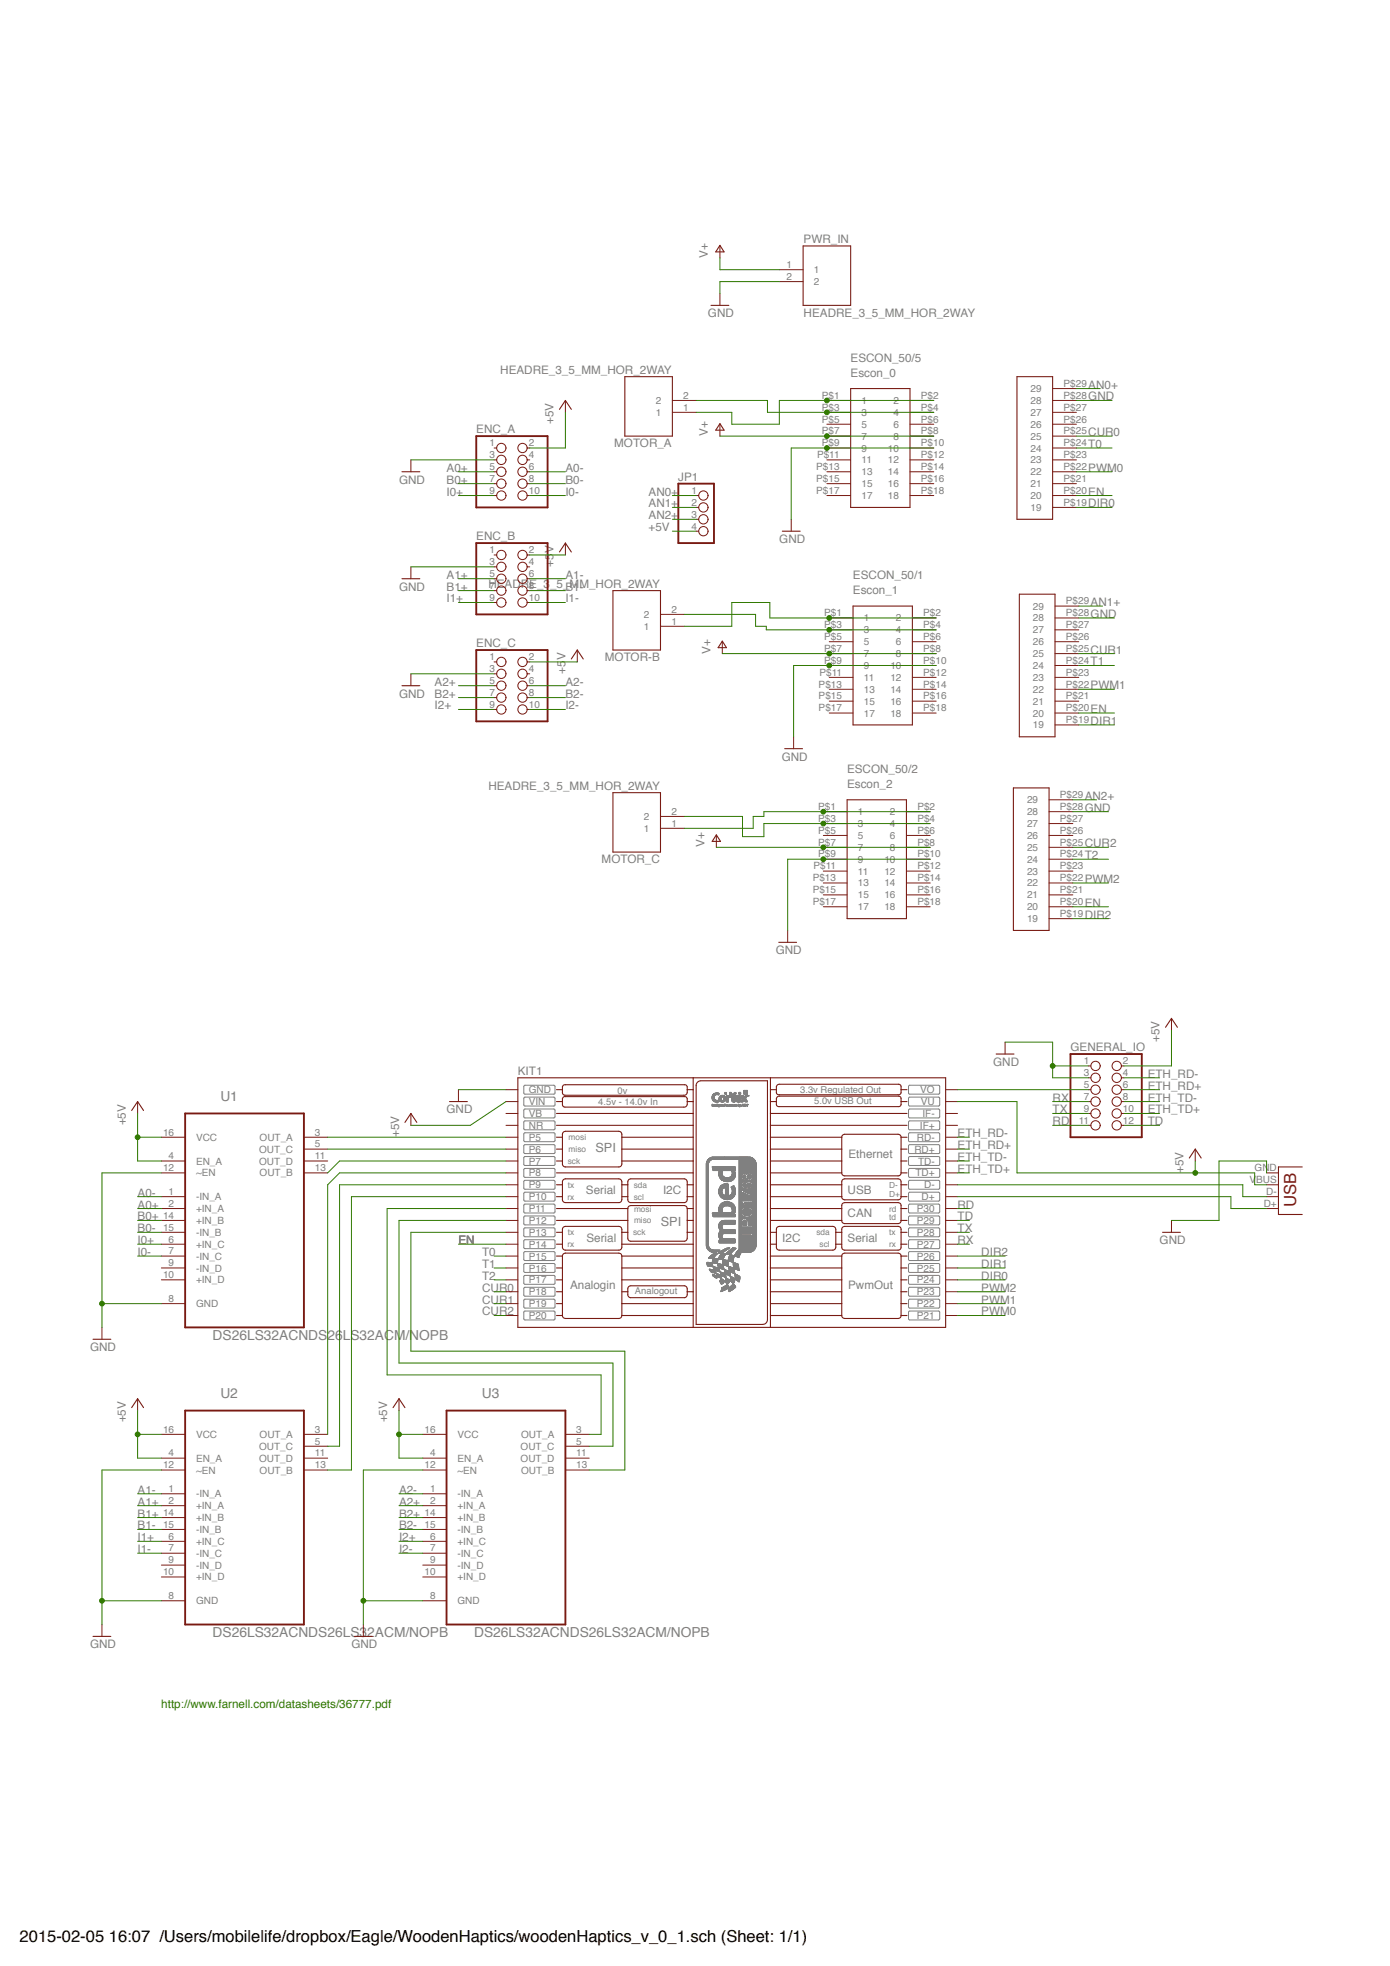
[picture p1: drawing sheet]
<svg xmlns="http://www.w3.org/2000/svg" width="297mm" height="420mm" viewBox="0 0 297 420" stroke-linecap="round" stroke-linejoin="round" font-family="sans-serif">
<defs><g id="words">
<text font-size="3.6" fill="#791a12" x="277" y="258" transform="rotate(-90 277 258)">USB</text>
<text font-size="3.5" x="4.2" y="415">2015-02-05 16:07 /Users/mobilelife/dropbox/Eagle/WoodenHaptics/woodenHaptics_v_0_1.sch (Sheet: 1/1)</text>
<g font-size="2.9" fill="#808080">
<text x="47.1" y="235.4">U1</text>
<text x="45.4" y="286.4">DS26LS32ACNDS26LS32ACM/NOPB</text>
<text x="47.1" y="298.9">U2</text>
<text x="103" y="298.9">U3</text>
<text x="45.4" y="349.9">DS26LS32ACNDS26LS32ACM/NOPB</text>
<text x="101.3" y="349.9">DS26LS32ACNDS26LS32ACM/NOPB</text>
</g>
<g font-size="2.7" fill="#808080">
<text x="127.3" y="246.2">SPI</text>
<text x="141.2" y="262.1">SPI</text>
</g>
<g font-size="2.5" fill="#808080">
<text x="171.7" y="51.9">PWR_IN</text>
<text x="151.3" y="55.1" transform="rotate(-90 151.3 55.1)">V+</text>
<text x="151.3" y="67.8">GND</text>
<text x="171.7" y="67.7">HEADRE_3_5_MM_HOR_2WAY</text>
<text x="181.8" y="77.3">ESCON_50/5</text>
<text x="106.9" y="79.9">HEADRE_3_5_MM_HOR_2WAY</text>
<text x="181.8" y="80.5">Escon_0</text>
<text x="232.6" y="83">AN0+</text>
<text x="232.6" y="85.6">GND</text>
<text x="101.8" y="92.6">ENC_A</text>
<text x="118.3" y="90.7" transform="rotate(-90 118.3 90.7)">+5V</text>
<text x="131.3" y="95.6">MOTOR_A</text>
<text x="151.3" y="93.2" transform="rotate(-90 151.3 93.2)">V+</text>
<text x="232.6" y="95.7">T0</text>
<text x="232.6" y="93.2">CUR0</text>
<text x="95.4" y="100.8">A0+</text>
<text x="120.8" y="100.8">A0-</text>
<text x="232.6" y="100.8">PWM0</text>
<text x="85.3" y="103.4">GND</text>
<text x="95.4" y="105.9">I0+</text>
<text x="95.4" y="103.4">B0+</text>
<text x="120.8" y="103.4">B0-</text>
<text x="120.8" y="105.9">I0-</text>
<text x="138.6" y="105.9">AN0+</text>
<text x="144.9" y="102.7">JP1</text>
<text x="232.6" y="105.9">EN</text>
<text x="138.6" y="113.5">+5V</text>
<text x="138.6" y="108.4">AN1+</text>
<text x="138.6" y="111">AN2+</text>
<text x="232.6" y="108.4">DIR0</text>
<text x="101.8" y="115.4">ENC_B</text>
<text x="166.5" y="116.1">GND</text>
<text x="95.4" y="123.7">A1+</text>
<text x="104.4" y="125.6">HEADRE_3_5_MM_HOR_2WAY</text>
<text x="118.3" y="121.1" transform="rotate(-90 118.3 121.1)">+5V</text>
<text x="120.8" y="123.7">A1-</text>
<text x="182.3" y="123.8">ESCON_50/1</text>
<text x="85.3" y="126.2">GND</text>
<text x="95.4" y="126.2">B1+</text>
<text x="95.4" y="128.8">I1+</text>
<text x="120.8" y="126.2">B1-</text>
<text x="120.8" y="128.8">I1-</text>
<text x="182.3" y="127">Escon_1</text>
<text x="233.1" y="129.5">AN1+</text>
<text x="233.1" y="132.1">GND</text>
<text x="101.8" y="138.3">ENC_C</text>
<text x="120.8" y="144" transform="rotate(-90 120.8 144)">+5V</text>
<text x="129.3" y="141.3">MOTOR-B</text>
<text x="151.8" y="139.7" transform="rotate(-90 151.8 139.7)">V+</text>
<text x="233.1" y="142.2">T1</text>
<text x="233.1" y="139.7">CUR1</text>
<text x="85.3" y="149.1">GND</text>
<text x="92.9" y="149.1">B2+</text>
<text x="92.9" y="146.5">A2+</text>
<text x="120.8" y="146.5">A2-</text>
<text x="120.8" y="149.1">B2-</text>
<text x="233.1" y="147.3">PWM1</text>
<text x="92.9" y="151.6">I2+</text>
<text x="120.8" y="151.6">I2-</text>
<text x="233.1" y="154.9">DIR1</text>
<text x="233.1" y="152.4">EN</text>
<text x="167" y="162.5">GND</text>
<text x="181" y="165.2">ESCON_50/2</text>
<text x="104.4" y="168.8">HEADRE_3_5_MM_HOR_2WAY</text>
<text x="181" y="168.4">Escon_2</text>
<text x="231.8" y="173.5">GND</text>
<text x="231.8" y="170.9">AN2+</text>
<text x="128.6" y="184.5">MOTOR_C</text>
<text x="150.5" y="181.1" transform="rotate(-90 150.5 181.1)">V+</text>
<text x="231.8" y="183.6">T2</text>
<text x="231.8" y="181.1">CUR2</text>
<text x="231.8" y="188.7">PWM2</text>
<text x="231.8" y="196.3">DIR2</text>
<text x="231.8" y="193.8">EN</text>
<text x="165.8" y="203.9">GND</text>
<text x="212.2" y="227.8">GND</text>
<text x="228.8" y="224.6">GENERAL_IO</text>
<text x="247.8" y="222.7" transform="rotate(-90 247.8 222.7)">+5V</text>
<text x="110.7" y="229.7">KIT1</text>
<text x="245.3" y="230.3">ETH_RD-</text>
<text x="245.3" y="232.9">ETH_RD+</text>
<text x="95.4" y="238">GND</text>
<text x="224.9" y="235.4">RX</text>
<text x="224.9" y="238">TX</text>
<text x="245.3" y="235.4">ETH_TD-</text>
<text x="245.3" y="238">ETH_TD+</text>
<text x="26.9" y="240.5" transform="rotate(-90 26.9 240.5)">+5V</text>
<text x="85.3" y="243" transform="rotate(-90 85.3 243)">+5V</text>
<text x="204.6" y="243">ETH_RD-</text>
<text x="204.6" y="245.6">ETH_RD+</text>
<text x="224.9" y="240.5">RD</text>
<text x="245.3" y="240.5">TD</text>
<text x="181.3" y="247.4">Ethernet</text>
<text x="204.6" y="248.1">ETH_TD-</text>
<text x="204.6" y="250.7">ETH_TD+</text>
<text x="252.9" y="250.7" transform="rotate(-90 252.9 250.7)">+5V</text>
<text x="29.4" y="255.7">A0-</text>
<text x="125.2" y="255.3">Serial</text>
<text x="141.7" y="255.3">I2C</text>
<text x="181.1" y="255.2">USB</text>
<text x="29.4" y="263.4">B0-</text>
<text x="29.4" y="260.8">B0+</text>
<text x="29.4" y="258.3">A0+</text>
<text x="181.1" y="260.2">CAN</text>
<text x="204.6" y="263.4">TX</text>
<text x="204.6" y="258.3">RD</text>
<text x="204.6" y="260.8">TD</text>
<text x="29.4" y="268.4">I0-</text>
<text x="29.4" y="265.9">I0+</text>
<text x="98" y="265.9">EN</text>
<text x="103" y="268.4">T0</text>
<text x="125.3" y="265.3">Serial</text>
<text x="167.2" y="265.4">I2C</text>
<text x="181.1" y="265.3">Serial</text>
<text x="204.6" y="265.9">RX</text>
<text x="209.7" y="268.4">DIR2</text>
<text x="247.8" y="265.9">GND</text>
<text x="103" y="271">T1</text>
<text x="103" y="273.5">T2</text>
<text x="121.8" y="275.5">Analogin</text>
<text x="181.3" y="275.5">PwmOut</text>
<text x="209.7" y="271">DIR1</text>
<text x="209.7" y="273.5">DIR0</text>
<text x="103" y="276.1">CUR0</text>
<text x="103" y="278.6">CUR1</text>
<text x="103" y="281.1">CUR2</text>
<text x="209.7" y="281.1">PWM0</text>
<text x="209.7" y="278.6">PWM1</text>
<text x="209.7" y="276.1">PWM2</text>
<text x="19.2" y="288.8">GND</text>
<text x="26.9" y="304" transform="rotate(-90 26.9 304)">+5V</text>
<text x="82.7" y="304" transform="rotate(-90 82.7 304)">+5V</text>
<text x="29.4" y="319.2">A1-</text>
<text x="29.4" y="321.8">A1+</text>
<text x="85.3" y="319.2">A2-</text>
<text x="85.3" y="321.8">A2+</text>
<text x="29.4" y="326.8">B1-</text>
<text x="29.4" y="324.3">B1+</text>
<text x="29.4" y="329.4">I1+</text>
<text x="85.3" y="326.8">B2-</text>
<text x="85.3" y="329.4">I2+</text>
<text x="85.3" y="324.3">B2+</text>
<text x="29.4" y="331.9">I1-</text>
<text x="85.3" y="331.9">I2-</text>
<text x="19.2" y="352.2">GND</text>
<text x="75.1" y="352.2">GND</text>
</g>
<text font-size="2.5" fill="#307900" x="34.5" y="364.9">http://www.farnell.com/datasheets/36777.pdf</text>
<g font-size="2.1" fill="#808080">
<text x="168.1" y="57.3">1</text>
<text x="168.1" y="59.8">2</text>
<text x="173.9" y="58.4">1</text>
<text x="173.9" y="60.9">2</text>
<text x="220.2" y="83.8">29</text>
<text x="227.3" y="82.7">P$29</text>
<text x="140.2" y="88.9">1</text>
<text x="140.2" y="86.3">2</text>
<text x="146" y="87.8">1</text>
<text x="146" y="85.2">2</text>
<text x="175.6" y="85.2">P$1</text>
<text x="175.6" y="87.8">P$3</text>
<text x="184.1" y="86.3">1</text>
<text x="184.1" y="88.9">3</text>
<text x="190.9" y="86.3">2</text>
<text x="190.9" y="88.9">4</text>
<text x="196.8" y="85.2">P$2</text>
<text x="196.8" y="87.8">P$4</text>
<text x="220.2" y="88.9">27</text>
<text x="220.2" y="86.3">28</text>
<text x="227.3" y="87.8">P$27</text>
<text x="227.3" y="85.2">P$28</text>
<text x="104.6" y="95.4">1</text>
<text x="113" y="95.4">2</text>
<text x="175.6" y="90.3">P$5</text>
<text x="175.6" y="92.8">P$7</text>
<text x="175.6" y="95.4">P$9</text>
<text x="184.1" y="91.4">5</text>
<text x="184.1" y="94">7</text>
<text x="190.9" y="91.4">6</text>
<text x="190.9" y="94">8</text>
<text x="196.8" y="90.3">P$6</text>
<text x="196.8" y="92.8">P$8</text>
<text x="196.8" y="95.4">P$10</text>
<text x="220.2" y="94">25</text>
<text x="220.2" y="91.4">26</text>
<text x="227.3" y="95.4">P$24</text>
<text x="227.3" y="92.8">P$25</text>
<text x="227.3" y="90.3">P$26</text>
<text x="104.6" y="97.9">3</text>
<text x="104.6" y="100.5">5</text>
<text x="113" y="97.9">4</text>
<text x="113" y="100.5">6</text>
<text x="174.4" y="100.5">P$13</text>
<text x="174.6" y="97.9">P$11</text>
<text x="184.1" y="96.5">9</text>
<text x="184.1" y="99">11</text>
<text x="184.1" y="101.6">13</text>
<text x="189.8" y="96.5">10</text>
<text x="189.8" y="99">12</text>
<text x="189.8" y="101.6">14</text>
<text x="196.8" y="97.9">P$12</text>
<text x="196.8" y="100.5">P$14</text>
<text x="220.2" y="101.6">22</text>
<text x="220.2" y="99">23</text>
<text x="220.2" y="96.5">24</text>
<text x="227.3" y="100.5">P$22</text>
<text x="227.3" y="97.9">P$23</text>
<text x="104.6" y="103">7</text>
<text x="104.6" y="105.5">9</text>
<text x="113" y="103">8</text>
<text x="113" y="105.5">10</text>
<text x="147.8" y="105.5">1</text>
<text x="174.4" y="103">P$15</text>
<text x="174.4" y="105.5">P$17</text>
<text x="184.1" y="104.1">15</text>
<text x="184.1" y="106.7">17</text>
<text x="189.8" y="104.1">16</text>
<text x="189.8" y="106.7">18</text>
<text x="196.8" y="103">P$16</text>
<text x="196.8" y="105.5">P$18</text>
<text x="220.2" y="106.7">20</text>
<text x="220.2" y="104.1">21</text>
<text x="227.3" y="105.5">P$20</text>
<text x="227.3" y="103">P$21</text>
<text x="147.8" y="108.1">2</text>
<text x="147.8" y="110.6">3</text>
<text x="147.8" y="113.2">4</text>
<text x="220.2" y="109.2">19</text>
<text x="227.3" y="108.1">P$19</text>
<text x="104.6" y="118.2">1</text>
<text x="113" y="118.2">2</text>
<text x="104.6" y="120.8">3</text>
<text x="104.6" y="123.3">5</text>
<text x="104.6" y="125.9">7</text>
<text x="113" y="120.8">4</text>
<text x="113" y="123.3">6</text>
<text x="113" y="125.9">8</text>
<text x="104.6" y="128.4">9</text>
<text x="113" y="128.4">10</text>
<text x="143.5" y="130.9">2</text>
<text x="176.1" y="131.7">P$1</text>
<text x="197.3" y="131.7">P$2</text>
<text x="220.7" y="130.3">29</text>
<text x="227.8" y="131.7">P$28</text>
<text x="227.8" y="129.2">P$29</text>
<text x="137.6" y="134.6">1</text>
<text x="137.6" y="132.1">2</text>
<text x="143.5" y="133.5">1</text>
<text x="176.1" y="134.2">P$3</text>
<text x="176.1" y="136.8">P$5</text>
<text x="184.6" y="132.8">1</text>
<text x="184.6" y="135.4">3</text>
<text x="184.6" y="137.9">5</text>
<text x="191.5" y="132.8">2</text>
<text x="191.5" y="135.4">4</text>
<text x="191.5" y="137.9">6</text>
<text x="197.3" y="134.2">P$4</text>
<text x="197.3" y="136.8">P$6</text>
<text x="220.7" y="137.9">26</text>
<text x="220.7" y="135.4">27</text>
<text x="220.7" y="132.8">28</text>
<text x="227.8" y="136.8">P$26</text>
<text x="227.8" y="134.2">P$27</text>
<text x="104.6" y="141.1">1</text>
<text x="104.6" y="143.6">3</text>
<text x="113" y="141.1">2</text>
<text x="113" y="143.6">4</text>
<text x="176.1" y="139.3">P$7</text>
<text x="176.1" y="141.9">P$9</text>
<text x="184.6" y="140.4">7</text>
<text x="184.6" y="143">9</text>
<text x="190.3" y="143">10</text>
<text x="191.5" y="140.4">8</text>
<text x="197.3" y="139.3">P$8</text>
<text x="197.3" y="141.9">P$10</text>
<text x="220.7" y="143">24</text>
<text x="220.7" y="140.4">25</text>
<text x="227.8" y="141.9">P$24</text>
<text x="227.8" y="139.3">P$25</text>
<text x="104.6" y="146.2">5</text>
<text x="104.6" y="148.7">7</text>
<text x="113" y="146.2">6</text>
<text x="113" y="148.7">8</text>
<text x="174.9" y="146.9">P$13</text>
<text x="174.9" y="149.5">P$15</text>
<text x="175.1" y="144.4">P$11</text>
<text x="184.6" y="145.5">11</text>
<text x="184.6" y="148.1">13</text>
<text x="190.3" y="145.5">12</text>
<text x="190.3" y="148.1">14</text>
<text x="197.3" y="144.4">P$12</text>
<text x="197.3" y="146.9">P$14</text>
<text x="197.3" y="149.5">P$16</text>
<text x="220.7" y="148.1">22</text>
<text x="220.7" y="145.5">23</text>
<text x="227.8" y="149.5">P$21</text>
<text x="227.8" y="146.9">P$22</text>
<text x="227.8" y="144.4">P$23</text>
<text x="104.6" y="151.3">9</text>
<text x="113" y="151.3">10</text>
<text x="174.9" y="152">P$17</text>
<text x="184.6" y="150.6">15</text>
<text x="184.6" y="153.1">17</text>
<text x="190.3" y="150.6">16</text>
<text x="190.3" y="153.1">18</text>
<text x="197.3" y="152">P$18</text>
<text x="220.7" y="155.7">19</text>
<text x="220.7" y="153.1">20</text>
<text x="220.7" y="150.6">21</text>
<text x="227.8" y="154.6">P$19</text>
<text x="227.8" y="152">P$20</text>
<text x="174.9" y="173.1">P$1</text>
<text x="196" y="173.1">P$2</text>
<text x="219.5" y="171.7">29</text>
<text x="226.5" y="173.1">P$28</text>
<text x="226.5" y="170.6">P$29</text>
<text x="137.6" y="177.8">1</text>
<text x="137.6" y="175.2">2</text>
<text x="143.5" y="176.7">1</text>
<text x="143.5" y="174.1">2</text>
<text x="174.9" y="175.6">P$3</text>
<text x="174.9" y="178.2">P$5</text>
<text x="183.3" y="174.2">1</text>
<text x="183.3" y="176.8">3</text>
<text x="183.3" y="179.3">5</text>
<text x="190.2" y="174.2">2</text>
<text x="190.2" y="176.8">4</text>
<text x="190.2" y="179.3">6</text>
<text x="196" y="175.6">P$4</text>
<text x="196" y="178.2">P$6</text>
<text x="219.5" y="179.3">26</text>
<text x="219.5" y="176.8">27</text>
<text x="219.5" y="174.2">28</text>
<text x="226.5" y="178.2">P$26</text>
<text x="226.5" y="175.6">P$27</text>
<text x="173.8" y="185.8">P$11</text>
<text x="174.9" y="180.7">P$7</text>
<text x="174.9" y="183.3">P$9</text>
<text x="183.3" y="181.8">7</text>
<text x="183.3" y="184.4">9</text>
<text x="189" y="184.4">10</text>
<text x="190.2" y="181.8">8</text>
<text x="196" y="180.7">P$8</text>
<text x="196" y="183.3">P$10</text>
<text x="196" y="185.8">P$12</text>
<text x="219.5" y="184.4">24</text>
<text x="219.5" y="181.8">25</text>
<text x="226.5" y="185.8">P$23</text>
<text x="226.5" y="183.3">P$24</text>
<text x="226.5" y="180.7">P$25</text>
<text x="173.7" y="188.3">P$13</text>
<text x="173.7" y="190.9">P$15</text>
<text x="183.3" y="186.9">11</text>
<text x="183.3" y="189.5">13</text>
<text x="183.3" y="192">15</text>
<text x="189" y="186.9">12</text>
<text x="189" y="189.5">14</text>
<text x="189" y="192">16</text>
<text x="196" y="188.3">P$14</text>
<text x="196" y="190.9">P$16</text>
<text x="219.5" y="192">21</text>
<text x="219.5" y="189.5">22</text>
<text x="219.5" y="186.9">23</text>
<text x="226.5" y="190.9">P$21</text>
<text x="226.5" y="188.3">P$22</text>
<text x="173.7" y="193.4">P$17</text>
<text x="183.3" y="194.5">17</text>
<text x="189" y="194.5">18</text>
<text x="196" y="193.4">P$18</text>
<text x="219.5" y="197.1">19</text>
<text x="219.5" y="194.5">20</text>
<text x="226.5" y="196">P$19</text>
<text x="226.5" y="193.4">P$20</text>
<text x="231.6" y="227.4">1</text>
<text x="240" y="227.4">2</text>
<text x="113" y="233.6">GND</text>
<text x="196.7" y="233.6">VO</text>
<text x="231.6" y="230">3</text>
<text x="231.6" y="232.5">5</text>
<text x="240" y="230">4</text>
<text x="240" y="232.5">6</text>
<text x="113" y="236.2">VIN</text>
<text x="113" y="238.7">VB</text>
<text x="196.8" y="236.2">VU</text>
<text x="197.1" y="238.7">IF-</text>
<text x="231.6" y="235.1">7</text>
<text x="231.6" y="237.6">9</text>
<text x="240" y="235.1">8</text>
<text x="240" y="237.6">10</text>
<text x="34.8" y="242.7">16</text>
<text x="41.9" y="243.8">VCC</text>
<text x="55.5" y="243.8">OUT_A</text>
<text x="67.3" y="242.7">3</text>
<text x="67.3" y="245.2">5</text>
<text x="113" y="241.3">NR</text>
<text x="113" y="243.8">P5</text>
<text x="195.9" y="243.8">RD-</text>
<text x="196.6" y="241.3">IF+</text>
<text x="230.5" y="240.1">11</text>
<text x="240" y="240.1">12</text>
<text x="34.8" y="250.3">12</text>
<text x="36" y="247.8">4</text>
<text x="41.9" y="248.9">EN_A</text>
<text x="41.9" y="251.4">~EN</text>
<text x="55.4" y="246.3">OUT_C</text>
<text x="55.4" y="248.9">OUT_D</text>
<text x="55.5" y="251.4">OUT_B</text>
<text x="67.3" y="247.8">11</text>
<text x="67.3" y="250.3">13</text>
<text x="113" y="246.3">P6</text>
<text x="113" y="248.9">P7</text>
<text x="113" y="251.4">P8</text>
<text x="195.4" y="246.3">RD+</text>
<text x="195.6" y="251.4">TD+</text>
<text x="196.2" y="248.9">TD-</text>
<text x="268.1" y="250.3">GND</text>
<text x="36" y="255.4">1</text>
<text x="36" y="257.9">2</text>
<text x="41.9" y="256.5">-IN_A</text>
<text x="113" y="254">P9</text>
<text x="113" y="256.5">P10</text>
<text x="197" y="256.5">D+</text>
<text x="197.5" y="254">D-</text>
<text x="267" y="252.8">VBUS</text>
<text x="270" y="257.9">D+</text>
<text x="270.6" y="255.4">D-</text>
<text x="34.8" y="260.5">14</text>
<text x="34.8" y="263">15</text>
<text x="41.9" y="259">+IN_A</text>
<text x="41.9" y="261.6">+IN_B</text>
<text x="113" y="259">P11</text>
<text x="113" y="261.6">P12</text>
<text x="195.9" y="261.6">P29</text>
<text x="195.9" y="259">P30</text>
<text x="36" y="265.5">6</text>
<text x="36" y="268.1">7</text>
<text x="41.9" y="264.1">-IN_B</text>
<text x="41.9" y="266.7">+IN_C</text>
<text x="41.9" y="269.2">-IN_C</text>
<text x="113" y="264.1">P13</text>
<text x="113" y="266.7">P14</text>
<text x="113" y="269.2">P15</text>
<text x="195.9" y="269.2">P26</text>
<text x="195.9" y="266.7">P27</text>
<text x="195.9" y="264.1">P28</text>
<text x="34.8" y="273.2">10</text>
<text x="36" y="270.6">9</text>
<text x="41.9" y="271.7">-IN_D</text>
<text x="41.9" y="274.3">+IN_D</text>
<text x="113" y="271.7">P16</text>
<text x="113" y="274.3">P17</text>
<text x="195.9" y="274.3">P24</text>
<text x="195.9" y="271.7">P25</text>
<text x="36" y="278.2">8</text>
<text x="41.9" y="279.4">GND</text>
<text x="113" y="276.8">P18</text>
<text x="113" y="279.4">P19</text>
<text x="113" y="281.9">P20</text>
<text x="195.9" y="281.9">P21</text>
<text x="195.9" y="279.4">P22</text>
<text x="195.9" y="276.8">P23</text>
<text x="34.8" y="306.2">16</text>
<text x="36" y="311.3">4</text>
<text x="41.9" y="307.3">VCC</text>
<text x="55.4" y="309.8">OUT_C</text>
<text x="55.5" y="307.3">OUT_A</text>
<text x="67.3" y="306.2">3</text>
<text x="67.3" y="308.7">5</text>
<text x="67.3" y="311.3">11</text>
<text x="90.7" y="306.2">16</text>
<text x="91.9" y="311.3">4</text>
<text x="97.8" y="307.3">VCC</text>
<text x="111.2" y="309.8">OUT_C</text>
<text x="111.4" y="307.3">OUT_A</text>
<text x="123.2" y="306.2">3</text>
<text x="123.2" y="308.7">5</text>
<text x="123.2" y="311.3">11</text>
<text x="34.8" y="313.8">12</text>
<text x="41.9" y="312.4">EN_A</text>
<text x="41.9" y="314.9">~EN</text>
<text x="55.4" y="312.4">OUT_D</text>
<text x="55.5" y="314.9">OUT_B</text>
<text x="67.3" y="313.8">13</text>
<text x="90.7" y="313.8">12</text>
<text x="97.8" y="312.4">EN_A</text>
<text x="97.8" y="314.9">~EN</text>
<text x="111.2" y="312.4">OUT_D</text>
<text x="111.4" y="314.9">OUT_B</text>
<text x="123.2" y="313.8">13</text>
<text x="34.8" y="324">14</text>
<text x="36" y="318.9">1</text>
<text x="36" y="321.4">2</text>
<text x="41.9" y="320">-IN_A</text>
<text x="41.9" y="322.5">+IN_A</text>
<text x="90.7" y="324">14</text>
<text x="91.9" y="318.9">1</text>
<text x="91.9" y="321.4">2</text>
<text x="97.8" y="320">-IN_A</text>
<text x="97.8" y="322.5">+IN_A</text>
<text x="34.8" y="326.5">15</text>
<text x="36" y="329">6</text>
<text x="41.9" y="325.1">+IN_B</text>
<text x="41.9" y="327.6">-IN_B</text>
<text x="90.7" y="326.5">15</text>
<text x="91.9" y="329">6</text>
<text x="97.8" y="325.1">+IN_B</text>
<text x="97.8" y="327.6">-IN_B</text>
<text x="36" y="331.6">7</text>
<text x="36" y="334.1">9</text>
<text x="41.9" y="330.2">+IN_C</text>
<text x="41.9" y="332.7">-IN_C</text>
<text x="41.9" y="335.2">-IN_D</text>
<text x="91.9" y="331.6">7</text>
<text x="91.9" y="334.1">9</text>
<text x="97.8" y="330.2">+IN_C</text>
<text x="97.8" y="332.7">-IN_C</text>
<text x="97.8" y="335.2">-IN_D</text>
<text x="34.8" y="336.7">10</text>
<text x="36" y="341.7">8</text>
<text x="41.9" y="337.8">+IN_D</text>
<text x="90.7" y="336.7">10</text>
<text x="91.9" y="341.7">8</text>
<text x="97.8" y="337.8">+IN_D</text>
<text x="41.9" y="342.8">GND</text>
<text x="97.8" y="342.8">GND</text>
</g>
<g font-size="2" fill="#808080">
<text x="132" y="233.7">0v</text>
<text x="171" y="233.6">3.3v Regulated Out</text>
<text x="127.9" y="236.2">4.5v - 14.0v In</text>
<text x="174" y="236">5.0v USB Out</text>
<text x="135.7" y="276.6">Analogout</text>
</g>
<g font-size="1.8" fill="#808080">
<text x="121.5" y="243.7">mosi</text>
<text x="121.3" y="248.8">sck</text>
<text x="121.5" y="246.2">miso</text>
<text x="121.2" y="256.4">rx</text>
<text x="121.3" y="253.8">tx</text>
<text x="135.4" y="253.8">sda</text>
<text x="135.4" y="256.4">scl</text>
<text x="190" y="253.8">D-</text>
<text x="190" y="255.7">D+</text>
<text x="121.3" y="264">tx</text>
<text x="135.3" y="264">sck</text>
<text x="135.5" y="258.9">mosi</text>
<text x="135.5" y="261.5">miso</text>
<text x="174.5" y="264">sda</text>
<text x="190" y="264">tx</text>
<text x="190" y="258.9">rd</text>
<text x="190" y="260.8">td</text>
<text x="121.2" y="266.5">rx</text>
<text x="175.1" y="266.5">scl</text>
<text x="190" y="266.5">rx</text>
</g>
</g></defs>
<g fill="none" stroke="#808080" stroke-width=".21">
<path d="M112 232l6.5-.1 .1 .3v1.5l-.3 .1h-6.2l-.2-.2zM112 234.6l6.5-.1 .1 .2v1.5l-.3 .2h-6.2l-.2-.3zM112 237.1l6.5-.1 .1 .3v1.5l-.3 .1h-6.2l-.2-.2zM112 239.6h6.5l.1 .2v1.5l-.3 .2-6.2-.1-.2-.2zM194.2 232l6.5-.1 .1 .3v1.5l-.2 .1h-6.3l-.2-.2zM194.2 234.6l6.5-.1 .1 .2v1.5l-.2 .2h-6.3l-.2-.3zM194.2 237.1l6.5-.1 .1 .3v1.5l-.2 .1h-6.3l-.2-.2zM194.2 239.6h6.5l.1 .2v1.5l-.2 .2-6.3-.1-.2-.2zM112 242.2l6.5-.1 .1 .2v1.5l-.3 .2h-6.2l-.2-.3zM112 244.7l6.5-.1 .1 .3v1.5l-.3 .1h-6.2l-.2-.2zM112 247.3l6.5-.1 .1 .2v1.5l-.3 .2h-6.2l-.2-.3zM112 249.8l6.5-.1 .1 .3v1.5l-.3 .1h-6.2l-.2-.2z"/>
<path d="M112 252.3h6.5l.1 .2v1.5l-.3 .2-6.2-.1-.2-.2zM112 254.9l6.5-.1 .1 .2v1.5l-.3 .2h-6.2l-.2-.3zM112.1 257.3h6.4l.1 .3v1.5l-.3 .1h-6.2l-.2-.2v-1.4zM112.1 259.9h6.4l.1 .2v1.5l-.3 .2h-6.2l-.2-.3v-1.4zM194.2 242.2l6.5-.1 .1 .2v1.5l-.2 .2h-6.3l-.2-.3zM194.2 244.7l6.5-.1 .1 .3v1.5l-.2 .1h-6.3l-.2-.2zM194.2 247.3l6.5-.1 .1 .2v1.5l-.2 .2h-6.3l-.2-.3zM194.2 249.8l6.5-.1 .1 .3v1.5l-.2 .1h-6.3l-.2-.2zM194.2 252.3h6.5l.1 .2v1.5l-.2 .2-6.3-.1-.2-.2zM194.2 254.9l6.5-.1 .1 .2v1.5l-.2 .2h-6.3l-.2-.3zM194.2 257.4l6.5-.1 .1 .3v1.5l-.2 .1h-6.3l-.2-.2zM194.2 260l6.5-.1 .1 .2v1.5l-.2 .2h-6.3l-.2-.3z"/>
<path d="M112.1 262.4h6.4l.1 .3v1.5l-.3 .1h-6.2l-.2-.2v-1.4zM112.1 265h6.4l.1 .2v1.5l-.3 .2-6.2-.1-.2-.2v-1.4zM112.1 267.5h6.4l.1 .2v1.5l-.3 .2h-6.2l-.2-.3v-1.4zM112.1 270h6.4l.1 .3v1.5l-.3 .1h-6.2l-.2-.2v-1.4zM112.1 272.6h6.4l.1 .2v1.5l-.3 .2h-6.2l-.2-.3v-1.4zM112.1 275.1h6.4l.1 .3v1.5l-.3 .1h-6.2l-.2-.2v-1.4zM112.1 277.7h6.4l.1 .2v1.5l-.3 .2-6.2-.1-.2-.2v-1.4zM194.2 262.6l.2-.2h6.3l.1 .3v1.5l-.2 .1h-6.2l-.3-.2zM194.2 265.1l.2-.2 6.3 .1 .1 .2v1.5l-.2 .2h-6.2l-.3-.3zM194.2 267.6l.2-.1h6.3l.1 .2v1.5l-.2 .2h-6.2l-.3-.3zM194.2 270.2l.2-.2h6.3l.1 .3v1.5l-.2 .1h-6.2l-.3-.2zM194.2 272.7l.2-.1h6.3l.1 .2v1.5l-.2 .2h-6.2l-.3-.3z"/>
<path d="M194.2 275.3l.2-.2h6.3l.1 .3v1.5l-.2 .1h-6.2l-.3-.2zM194.2 277.8l.2-.2 6.3 .1 .1 .2v1.5l-.2 .2h-6.2l-.3-.3zM112 280.3l6.5-.1 .1 .2v1.5l-.3 .2h-6.2l-.2-.3zM194.2 280.3l6.5-.1 .1 .2v1.5l-.2 .2h-6.3l-.2-.3z"/>
</g>
<path d="M158.1 236.5h.1" fill="none" stroke="#808080" stroke-width=".21"/>
<path d="M153.5 236.5h.2z" fill="#808080"/>
<path d="M153.5 236.5h.2z" fill="none" stroke="#808080" stroke-width=".21"/>
<path d="M158.1 236.5h.1" fill="none" stroke="#808080" stroke-width=".21"/>
<path d="M153.5 236.5h.1" fill="none" stroke="#808080" stroke-width=".21"/>
<path d="M153.7 236.5h.1" fill="none" stroke="#808080" stroke-width=".21"/>
<path d="M158.1 236.5h.1" fill="none" stroke="#808080" stroke-width=".21"/>
<path d="M153.5 236.5h.1" fill="none" stroke="#808080" stroke-width=".21"/>
<path d="M153.7 236.5h.1" fill="none" stroke="#808080" stroke-width=".21"/>
<path d="M158.1 236.5h.1" fill="none" stroke="#808080" stroke-width=".21"/>
<path d="M153.5 236.4h.1" fill="none" stroke="#808080" stroke-width=".21"/>
<path d="M153.7 236.4h.1" fill="none" stroke="#808080" stroke-width=".21"/>
<path d="M158.1 236.4h.1" fill="none" stroke="#808080" stroke-width=".21"/>
<path d="M153.5 236.4h.1" fill="none" stroke="#808080" stroke-width=".21"/>
<path d="M153.6 236.4h.2z" fill="#808080"/>
<path d="M153.6 236.4h.2z" fill="none" stroke="#808080" stroke-width=".21"/>
<path d="M158.1 236.4h.1" fill="none" stroke="#808080" stroke-width=".21"/>
<path d="M152.2 236.4h.1" fill="none" stroke="#808080" stroke-width=".21"/>
<path d="M152.3 236.4h.1" fill="none" stroke="#808080" stroke-width=".21"/>
<path d="M152.5 236.4h.1" fill="none" stroke="#808080" stroke-width=".21"/>
<path d="M152.7 236.4h.1z" fill="#808080"/>
<path d="M152.7 236.4h.1z" fill="none" stroke="#808080" stroke-width=".21"/>
<path d="M152.9 236.4h.2z" fill="#808080"/>
<path d="M152.9 236.4h.2z" fill="none" stroke="#808080" stroke-width=".21"/>
<path d="M153.2 236.4h.1" fill="none" stroke="#808080" stroke-width=".21"/>
<path d="M153.3 236.4h.1" fill="none" stroke="#808080" stroke-width=".21"/>
<path d="M153.4 236.4h.1" fill="none" stroke="#808080" stroke-width=".21"/>
<path d="M153.6 236.4h.1z" fill="#808080"/>
<path d="M153.6 236.4h.1z" fill="none" stroke="#808080" stroke-width=".21"/>
<path d="M153.9 236.4h.1z" fill="#808080"/>
<path d="M153.9 236.4h.1z" fill="none" stroke="#808080" stroke-width=".21"/>
<path d="M154.1 236.4h.1" fill="none" stroke="#808080" stroke-width=".21"/>
<path d="M154.3 236.4h.1" fill="none" stroke="#808080" stroke-width=".21"/>
<path d="M154.5 236.4h.1" fill="none" stroke="#808080" stroke-width=".21"/>
<path d="M154.8 236.4h.1" fill="none" stroke="#808080" stroke-width=".21"/>
<path d="M155.1 236.4h.1" fill="none" stroke="#808080" stroke-width=".21"/>
<path d="M155.4 236.4h.2z" fill="#808080"/>
<path d="M155.4 236.4h.2z" fill="none" stroke="#808080" stroke-width=".21"/>
<path d="M155.8 236.4h.1z" fill="#808080"/>
<path d="M155.8 236.4h.1z" fill="none" stroke="#808080" stroke-width=".21"/>
<path d="M156 236.4h.2z" fill="#808080"/>
<path d="M156 236.4h.2z" fill="none" stroke="#808080" stroke-width=".21"/>
<path d="M156.3 236.4h.1z" fill="#808080"/>
<path d="M156.3 236.4h.1z" fill="none" stroke="#808080" stroke-width=".21"/>
<path d="M156.5 236.4h.2z" fill="#808080"/>
<path d="M156.5 236.4h.2z" fill="none" stroke="#808080" stroke-width=".21"/>
<path d="M156.8 236.4h.2z" fill="#808080"/>
<path d="M156.8 236.4h.2z" fill="none" stroke="#808080" stroke-width=".21"/>
<path d="M157.1 236.4h.1" fill="none" stroke="#808080" stroke-width=".21"/>
<path d="M157.3 236.4h.2z" fill="#808080"/>
<path d="M157.3 236.4h.2z" fill="none" stroke="#808080" stroke-width=".21"/>
<path d="M157.8 236.4h.1z" fill="#808080"/>
<path d="M157.8 236.4h.2z" fill="none" stroke="#808080" stroke-width=".21"/>
<path d="M158.1 236.4h.1" fill="none" stroke="#808080" stroke-width=".21"/>
<path d="M158.5 236.4h.1" fill="none" stroke="#808080" stroke-width=".21"/>
<path d="M158.8 236.4h.1" fill="none" stroke="#808080" stroke-width=".21"/>
<path d="M158.9 236.4h.1" fill="none" stroke="#808080" stroke-width=".21"/>
<path d="M159.2 236.4h.1" fill="none" stroke="#808080" stroke-width=".21"/>
<path d="M159.3 236.4h.1" fill="none" stroke="#808080" stroke-width=".21"/>
<path d="M159.6 236.4h.1" fill="none" stroke="#808080" stroke-width=".21"/>
<path d="M152.2 236.4h.1" fill="none" stroke="#808080" stroke-width=".21"/>
<path d="M152.3 236.4h.1" fill="none" stroke="#808080" stroke-width=".21"/>
<path d="M152.5 236.4h.1" fill="none" stroke="#808080" stroke-width=".21"/>
<path d="M152.7 236.3l.1 .1z" fill="#808080"/>
<path d="M152.7 236.4h.1z" fill="none" stroke="#808080" stroke-width=".21"/>
<path d="M152.9 236.3l.2 .1z" fill="#808080"/>
<path d="M152.9 236.4h.2z" fill="none" stroke="#808080" stroke-width=".21"/>
<path d="M153.2 236.4h.1" fill="none" stroke="#808080" stroke-width=".21"/>
<path d="M153.3 236.4h.1" fill="none" stroke="#808080" stroke-width=".21"/>
<path d="M153.4 236.4h.1" fill="none" stroke="#808080" stroke-width=".21"/>
<path d="M153.6 236.4h.1" fill="none" stroke="#808080" stroke-width=".21"/>
<path d="M153.8 236.3l.3 .1z" fill="#808080"/>
<path d="M153.8 236.4h.3z" fill="none" stroke="#808080" stroke-width=".21"/>
<path d="M154.1 236.4h.1" fill="none" stroke="#808080" stroke-width=".21"/>
<path d="M154.3 236.4h.1" fill="none" stroke="#808080" stroke-width=".21"/>
<path d="M154.4 236.3l.2 .1z" fill="#808080"/>
<path d="M154.4 236.4h.2z" fill="none" stroke="#808080" stroke-width=".21"/>
<path d="M154.8 236.4h.1" fill="none" stroke="#808080" stroke-width=".21"/>
<path d="M155.1 236.4h.1" fill="none" stroke="#808080" stroke-width=".21"/>
<path d="M155.4 236.3l.2 .1z" fill="#808080"/>
<path d="M155.4 236.4h.2z" fill="none" stroke="#808080" stroke-width=".21"/>
<path d="M155.7 236.3l.2 .1z" fill="#808080"/>
<path d="M155.7 236.4h.2z" fill="none" stroke="#808080" stroke-width=".21"/>
<path d="M156 236.3l.2 .1z" fill="#808080"/>
<path d="M156 236.4h.2z" fill="none" stroke="#808080" stroke-width=".21"/>
<path d="M156.3 236.3l.1 .1z" fill="#808080"/>
<path d="M156.3 236.4h.1z" fill="none" stroke="#808080" stroke-width=".21"/>
<path d="M156.5 236.3l.2 .1z" fill="#808080"/>
<path d="M156.5 236.4h.2z" fill="none" stroke="#808080" stroke-width=".21"/>
<path d="M156.8 236.3l.2 .1z" fill="#808080"/>
<path d="M156.8 236.4h.2z" fill="none" stroke="#808080" stroke-width=".21"/>
<path d="M157.1 236.4h.1" fill="none" stroke="#808080" stroke-width=".21"/>
<path d="M157.3 236.3l.2 .1z" fill="#808080"/>
<path d="M157.3 236.4h.2z" fill="none" stroke="#808080" stroke-width=".21"/>
<path d="M157.8 236.3l.2 .1z" fill="#808080"/>
<path d="M157.8 236.4h.2z" fill="none" stroke="#808080" stroke-width=".21"/>
<path d="M158.1 236.4h.1" fill="none" stroke="#808080" stroke-width=".21"/>
<path d="M158.5 236.4h.1" fill="none" stroke="#808080" stroke-width=".21"/>
<path d="M158.8 236.4h.1" fill="none" stroke="#808080" stroke-width=".21"/>
<path d="M158.9 236.4h.1" fill="none" stroke="#808080" stroke-width=".21"/>
<path d="M159.2 236.4h.1" fill="none" stroke="#808080" stroke-width=".21"/>
<path d="M159.3 236.4h.1" fill="none" stroke="#808080" stroke-width=".21"/>
<path d="M159.6 236.4h.1" fill="none" stroke="#808080" stroke-width=".21"/>
<path d="M152.2 236.3h.1" fill="none" stroke="#808080" stroke-width=".21"/>
<path d="M152.3 236.3h.1" fill="none" stroke="#808080" stroke-width=".21"/>
<path d="M152.5 236.3h.1" fill="none" stroke="#808080" stroke-width=".21"/>
<path d="M152.7 236.3h.1" fill="none" stroke="#808080" stroke-width=".21"/>
<path d="M152.8 236.3h.1" fill="none" stroke="#808080" stroke-width=".21"/>
<path d="M153 236.3h.1" fill="none" stroke="#808080" stroke-width=".21"/>
<path d="M153.2 236.3h.1" fill="none" stroke="#808080" stroke-width=".21"/>
<path d="M153.3 236.3h.1" fill="none" stroke="#808080" stroke-width=".21"/>
<path d="M153.4 236.3h.1" fill="none" stroke="#808080" stroke-width=".21"/>
<path d="M153.6 236.3h.1" fill="none" stroke="#808080" stroke-width=".21"/>
<path d="M153.8 236.3h.1" fill="none" stroke="#808080" stroke-width=".21"/>
<path d="M154 236.3h.1" fill="none" stroke="#808080" stroke-width=".21"/>
<path d="M154.1 236.3h.1" fill="none" stroke="#808080" stroke-width=".21"/>
<path d="M154.3 236.3h.1" fill="none" stroke="#808080" stroke-width=".21"/>
<path d="M154.5 236.3h.1" fill="none" stroke="#808080" stroke-width=".21"/>
<path d="M154.8 236.3h.1" fill="none" stroke="#808080" stroke-width=".21"/>
<path d="M155.1 236.3h.1" fill="none" stroke="#808080" stroke-width=".21"/>
<path d="M155.4 236.3h.1" fill="none" stroke="#808080" stroke-width=".21"/>
<path d="M155.5 236.3h.1" fill="none" stroke="#808080" stroke-width=".21"/>
<path d="M155.7 236.3h.1" fill="none" stroke="#808080" stroke-width=".21"/>
<path d="M156 236.3h.1" fill="none" stroke="#808080" stroke-width=".21"/>
<path d="M156.2 236.3h.1" fill="none" stroke="#808080" stroke-width=".21"/>
<path d="M156.3 236.3h.1" fill="none" stroke="#808080" stroke-width=".21"/>
<path d="M156.4 236.3h.1" fill="none" stroke="#808080" stroke-width=".21"/>
<path d="M156.5 236.3h.1" fill="none" stroke="#808080" stroke-width=".21"/>
<path d="M156.6 236.3h.1" fill="none" stroke="#808080" stroke-width=".21"/>
<path d="M156.8 236.3h.1" fill="none" stroke="#808080" stroke-width=".21"/>
<path d="M156.9 236.3h.1" fill="none" stroke="#808080" stroke-width=".21"/>
<path d="M157.1 236.3h.1" fill="none" stroke="#808080" stroke-width=".21"/>
<path d="M157.3 236.3h.1" fill="none" stroke="#808080" stroke-width=".21"/>
<path d="M157.5 236.3h.1" fill="none" stroke="#808080" stroke-width=".21"/>
<path d="M157.8 236.3h.1" fill="none" stroke="#808080" stroke-width=".21"/>
<path d="M157.9 236.3h.1" fill="none" stroke="#808080" stroke-width=".21"/>
<path d="M158.1 236.3h.1" fill="none" stroke="#808080" stroke-width=".21"/>
<path d="M158.5 236.3h.1" fill="none" stroke="#808080" stroke-width=".21"/>
<path d="M158.8 236.3h.1" fill="none" stroke="#808080" stroke-width=".21"/>
<path d="M158.9 236.3h.1" fill="none" stroke="#808080" stroke-width=".21"/>
<path d="M159.2 236.3h.1" fill="none" stroke="#808080" stroke-width=".21"/>
<path d="M159.3 236.3h.1" fill="none" stroke="#808080" stroke-width=".21"/>
<path d="M159.6 236.3h.1" fill="none" stroke="#808080" stroke-width=".21"/>
<path d="M152.2 236.3h.1" fill="none" stroke="#808080" stroke-width=".21"/>
<path d="M152.3 236.3h.1" fill="none" stroke="#808080" stroke-width=".21"/>
<path d="M152.5 236.3h.1" fill="none" stroke="#808080" stroke-width=".21"/>
<path d="M152.7 236.3h.1" fill="none" stroke="#808080" stroke-width=".21"/>
<path d="M152.8 236.3h.1" fill="none" stroke="#808080" stroke-width=".21"/>
<path d="M153.2 236.3h.1" fill="none" stroke="#808080" stroke-width=".21"/>
<path d="M153.3 236.3h.1" fill="none" stroke="#808080" stroke-width=".21"/>
<path d="M153.4 236.3h.1" fill="none" stroke="#808080" stroke-width=".21"/>
<path d="M153.6 236.3h.1" fill="none" stroke="#808080" stroke-width=".21"/>
<path d="M153.8 236.3h.1" fill="none" stroke="#808080" stroke-width=".21"/>
<path d="M154.1 236.3h.1" fill="none" stroke="#808080" stroke-width=".21"/>
<path d="M154.3 236.3h.1" fill="none" stroke="#808080" stroke-width=".21"/>
<path d="M154.5 236.3h.1" fill="none" stroke="#808080" stroke-width=".21"/>
<path d="M154.8 236.3h.1" fill="none" stroke="#808080" stroke-width=".21"/>
<path d="M155.1 236.3h.1" fill="none" stroke="#808080" stroke-width=".21"/>
<path d="M155.4 236.3h.1" fill="none" stroke="#808080" stroke-width=".21"/>
<path d="M155.6 236.3h.1" fill="none" stroke="#808080" stroke-width=".21"/>
<path d="M155.7 236.3h.1" fill="none" stroke="#808080" stroke-width=".21"/>
<path d="M156 236.3h.1" fill="none" stroke="#808080" stroke-width=".21"/>
<path d="M156.4 236.3h.1" fill="none" stroke="#808080" stroke-width=".21"/>
<path d="M156.6 236.3h.1" fill="none" stroke="#808080" stroke-width=".21"/>
<path d="M156.8 236.3h.1" fill="none" stroke="#808080" stroke-width=".21"/>
<path d="M157 236.3h.1" fill="none" stroke="#808080" stroke-width=".21"/>
<path d="M157.1 236.3h.1" fill="none" stroke="#808080" stroke-width=".21"/>
<path d="M157.4 236.3h.1" fill="none" stroke="#808080" stroke-width=".21"/>
<path d="M157.8 236.3h.1" fill="none" stroke="#808080" stroke-width=".21"/>
<path d="M157.9 236.3h.1" fill="none" stroke="#808080" stroke-width=".21"/>
<path d="M158.1 236.3h.1" fill="none" stroke="#808080" stroke-width=".21"/>
<path d="M158.5 236.3h.1" fill="none" stroke="#808080" stroke-width=".21"/>
<path d="M158.8 236.3h.1" fill="none" stroke="#808080" stroke-width=".21"/>
<path d="M158.9 236.3h.1" fill="none" stroke="#808080" stroke-width=".21"/>
<path d="M159.1 236.3h.1" fill="none" stroke="#808080" stroke-width=".21"/>
<path d="M159.3 236.3h.1" fill="none" stroke="#808080" stroke-width=".21"/>
<path d="M159.6 236.3h.1" fill="none" stroke="#808080" stroke-width=".21"/>
<path d="M152.2 236.3h.1" fill="none" stroke="#808080" stroke-width=".21"/>
<path d="M152.3 236.3h.1" fill="none" stroke="#808080" stroke-width=".21"/>
<path d="M152.5 236.3h.1" fill="none" stroke="#808080" stroke-width=".21"/>
<path d="M152.7 236.3h.1" fill="none" stroke="#808080" stroke-width=".21"/>
<path d="M152.8 236.3h.1" fill="none" stroke="#808080" stroke-width=".21"/>
<path d="M153.2 236.3h.1" fill="none" stroke="#808080" stroke-width=".21"/>
<path d="M153.3 236.3h.1" fill="none" stroke="#808080" stroke-width=".21"/>
<path d="M153.4 236.3h.1" fill="none" stroke="#808080" stroke-width=".21"/>
<path d="M153.5 236.3h.2z" fill="#808080"/>
<path d="M153.5 236.3h.2z" fill="none" stroke="#808080" stroke-width=".21"/>
<path d="M153.8 236.3h.1" fill="none" stroke="#808080" stroke-width=".21"/>
<path d="M154.1 236.3h.1" fill="none" stroke="#808080" stroke-width=".21"/>
<path d="M154.3 236.3h.1" fill="none" stroke="#808080" stroke-width=".21"/>
<path d="M154.5 236.3h.1" fill="none" stroke="#808080" stroke-width=".21"/>
<path d="M154.8 236.3h.1" fill="none" stroke="#808080" stroke-width=".21"/>
<path d="M155.1 236.3h.1" fill="none" stroke="#808080" stroke-width=".21"/>
<path d="M155.3 236.3h.1" fill="none" stroke="#808080" stroke-width=".21"/>
<path d="M155.6 236.3h.1" fill="none" stroke="#808080" stroke-width=".21"/>
<path d="M155.7 236.3h.1" fill="none" stroke="#808080" stroke-width=".21"/>
<path d="M156 236.3h.1" fill="none" stroke="#808080" stroke-width=".21"/>
<path d="M156.4 236.3h.1" fill="none" stroke="#808080" stroke-width=".21"/>
<path d="M156.6 236.3h.1" fill="none" stroke="#808080" stroke-width=".21"/>
<path d="M156.7 236.3h.1" fill="none" stroke="#808080" stroke-width=".21"/>
<path d="M157 236.3h.1" fill="none" stroke="#808080" stroke-width=".21"/>
<path d="M157.1 236.3h.1" fill="none" stroke="#808080" stroke-width=".21"/>
<path d="M157.4 236.3h.1" fill="none" stroke="#808080" stroke-width=".21"/>
<path d="M157.8 236.3h.1" fill="none" stroke="#808080" stroke-width=".21"/>
<path d="M158 236.3h.1" fill="none" stroke="#808080" stroke-width=".21"/>
<path d="M158.1 236.3h.1" fill="none" stroke="#808080" stroke-width=".21"/>
<path d="M158.5 236.3h.1" fill="none" stroke="#808080" stroke-width=".21"/>
<path d="M158.8 236.3h.1" fill="none" stroke="#808080" stroke-width=".21"/>
<path d="M158.9 236.3h.1" fill="none" stroke="#808080" stroke-width=".21"/>
<path d="M159.1 236.3h.1" fill="none" stroke="#808080" stroke-width=".21"/>
<path d="M159.3 236.3h.1" fill="none" stroke="#808080" stroke-width=".21"/>
<path d="M159.6 236.3h.1" fill="none" stroke="#808080" stroke-width=".21"/>
<path d="M152.2 236.2h.1" fill="none" stroke="#808080" stroke-width=".21"/>
<path d="M152.3 236.2h.1" fill="none" stroke="#808080" stroke-width=".21"/>
<path d="M152.5 236.2h.1" fill="none" stroke="#808080" stroke-width=".21"/>
<path d="M152.7 236.2h.1" fill="none" stroke="#808080" stroke-width=".21"/>
<path d="M152.8 236.2l.3 .1z" fill="#808080"/>
<path d="M152.8 236.2l.3 .1z" fill="none" stroke="#808080" stroke-width=".21"/>
<path d="M153.2 236.2h.1" fill="none" stroke="#808080" stroke-width=".21"/>
<path d="M153.3 236.2h.1" fill="none" stroke="#808080" stroke-width=".21"/>
<path d="M153.4 236.2h.1" fill="none" stroke="#808080" stroke-width=".21"/>
<path d="M153.6 236.2h.1" fill="none" stroke="#808080" stroke-width=".21"/>
<path d="M153.7 236.2h.1" fill="none" stroke="#808080" stroke-width=".21"/>
<path d="M153.8 236.2l.2 .1z" fill="#808080"/>
<path d="M153.8 236.2l.2 .1z" fill="none" stroke="#808080" stroke-width=".21"/>
<path d="M154.1 236.2h.1" fill="none" stroke="#808080" stroke-width=".21"/>
<path d="M154.3 236.2h.1" fill="none" stroke="#808080" stroke-width=".21"/>
<path d="M154.5 236.2h.1" fill="none" stroke="#808080" stroke-width=".21"/>
<path d="M154.8 236.2h.1" fill="none" stroke="#808080" stroke-width=".21"/>
<path d="M155.1 236.2h.1" fill="none" stroke="#808080" stroke-width=".21"/>
<path d="M155.3 236.2h.1" fill="none" stroke="#808080" stroke-width=".21"/>
<path d="M155.6 236.2h.1" fill="none" stroke="#808080" stroke-width=".21"/>
<path d="M155.7 236.2h.1" fill="none" stroke="#808080" stroke-width=".21"/>
<path d="M156 236.2l.2 .1z" fill="#808080"/>
<path d="M156 236.2l.2 .1z" fill="none" stroke="#808080" stroke-width=".21"/>
<path d="M156.3 236.2h.1" fill="none" stroke="#808080" stroke-width=".21"/>
<path d="M156.6 236.2h.1" fill="none" stroke="#808080" stroke-width=".21"/>
<path d="M156.7 236.2h.1" fill="none" stroke="#808080" stroke-width=".21"/>
<path d="M157 236.2h.1" fill="none" stroke="#808080" stroke-width=".21"/>
<path d="M157.1 236.2h.1" fill="none" stroke="#808080" stroke-width=".21"/>
<path d="M157.4 236.2h.1" fill="none" stroke="#808080" stroke-width=".21"/>
<path d="M157.8 236.2h.1" fill="none" stroke="#808080" stroke-width=".21"/>
<path d="M158 236.2h.1" fill="none" stroke="#808080" stroke-width=".21"/>
<path d="M158.1 236.2h.1" fill="none" stroke="#808080" stroke-width=".21"/>
<path d="M158.2 236.2h.1" fill="none" stroke="#808080" stroke-width=".21"/>
<path d="M158.5 236.2l.3 .1z" fill="#808080"/>
<path d="M158.5 236.2l.3 .1z" fill="none" stroke="#808080" stroke-width=".21"/>
<path d="M158.9 236.2h.1" fill="none" stroke="#808080" stroke-width=".21"/>
<path d="M159.1 236.2h.1" fill="none" stroke="#808080" stroke-width=".21"/>
<path d="M159.3 236.2h.1" fill="none" stroke="#808080" stroke-width=".21"/>
<path d="M159.6 236.2h.1" fill="none" stroke="#808080" stroke-width=".21"/>
<path d="M152.2 236.2h.1" fill="none" stroke="#808080" stroke-width=".21"/>
<path d="M152.3 236.2h.1" fill="none" stroke="#808080" stroke-width=".21"/>
<path d="M152.5 236.2h.1" fill="none" stroke="#808080" stroke-width=".21"/>
<path d="M152.7 236.2h.1" fill="none" stroke="#808080" stroke-width=".21"/>
<path d="M152.8 236.2l.3 .1z" fill="#808080"/>
<path d="M152.8 236.2l.3 .1z" fill="none" stroke="#808080" stroke-width=".21"/>
<path d="M153.2 236.2h.1" fill="none" stroke="#808080" stroke-width=".21"/>
<path d="M153.3 236.2h.1" fill="none" stroke="#808080" stroke-width=".21"/>
<path d="M153.4 236.2h.1" fill="none" stroke="#808080" stroke-width=".21"/>
<path d="M153.5 236.2h.1" fill="none" stroke="#808080" stroke-width=".21"/>
<path d="M153.7 236.2h.1" fill="none" stroke="#808080" stroke-width=".21"/>
<path d="M153.8 236.2l.2 .1z" fill="#808080"/>
<path d="M153.8 236.2l.2 .1z" fill="none" stroke="#808080" stroke-width=".21"/>
<path d="M154.1 236.2h.1" fill="none" stroke="#808080" stroke-width=".21"/>
<path d="M154.3 236.2h.1" fill="none" stroke="#808080" stroke-width=".21"/>
<path d="M154.5 236.2h.1" fill="none" stroke="#808080" stroke-width=".21"/>
<path d="M154.8 236.2h.1" fill="none" stroke="#808080" stroke-width=".21"/>
<path d="M155.1 236.2h.1" fill="none" stroke="#808080" stroke-width=".21"/>
<path d="M155.3 236.2h.1" fill="none" stroke="#808080" stroke-width=".21"/>
<path d="M155.6 236.2h.1" fill="none" stroke="#808080" stroke-width=".21"/>
<path d="M155.7 236.2h.1" fill="none" stroke="#808080" stroke-width=".21"/>
<path d="M156 236.2l.2 .1z" fill="#808080"/>
<path d="M156 236.2l.2 .1z" fill="none" stroke="#808080" stroke-width=".21"/>
<path d="M156.3 236.2h.1" fill="none" stroke="#808080" stroke-width=".21"/>
<path d="M156.5 236.2h.1" fill="none" stroke="#808080" stroke-width=".21"/>
<path d="M156.7 236.2h.1" fill="none" stroke="#808080" stroke-width=".21"/>
<path d="M157 236.2h.1" fill="none" stroke="#808080" stroke-width=".21"/>
<path d="M157.1 236.2h.1" fill="none" stroke="#808080" stroke-width=".21"/>
<path d="M157.4 236.2h.1" fill="none" stroke="#808080" stroke-width=".21"/>
<path d="M157.8 236.2h.1" fill="none" stroke="#808080" stroke-width=".21"/>
<path d="M158 236.2h.1" fill="none" stroke="#808080" stroke-width=".21"/>
<path d="M158.1 236.2h.1" fill="none" stroke="#808080" stroke-width=".21"/>
<path d="M158.2 236.2h.1" fill="none" stroke="#808080" stroke-width=".21"/>
<path d="M158.5 236.2l.3 .1z" fill="#808080"/>
<path d="M158.5 236.2l.3 .1z" fill="none" stroke="#808080" stroke-width=".21"/>
<path d="M158.9 236.2h.1" fill="none" stroke="#808080" stroke-width=".21"/>
<path d="M159.1 236.2h.1" fill="none" stroke="#808080" stroke-width=".21"/>
<path d="M159.3 236.2h.1" fill="none" stroke="#808080" stroke-width=".21"/>
<path d="M159.6 236.2h.1" fill="none" stroke="#808080" stroke-width=".21"/>
<path d="M152.2 236.2h.1" fill="none" stroke="#808080" stroke-width=".21"/>
<path d="M152.3 236.2h.1" fill="none" stroke="#808080" stroke-width=".21"/>
<path d="M152.5 236.2h.1" fill="none" stroke="#808080" stroke-width=".21"/>
<path d="M152.7 236.2h.1" fill="none" stroke="#808080" stroke-width=".21"/>
<path d="M152.8 236.2h.1" fill="none" stroke="#808080" stroke-width=".21"/>
<path d="M153 236.2h.1" fill="none" stroke="#808080" stroke-width=".21"/>
<path d="M153.2 236.2h.1" fill="none" stroke="#808080" stroke-width=".21"/>
<path d="M153.3 236.2h.1" fill="none" stroke="#808080" stroke-width=".21"/>
<path d="M153.4 236.2h.1" fill="none" stroke="#808080" stroke-width=".21"/>
<path d="M153.5 236.2h.1" fill="none" stroke="#808080" stroke-width=".21"/>
<path d="M153.7 236.2h.1" fill="none" stroke="#808080" stroke-width=".21"/>
<path d="M153.8 236.2h.1" fill="none" stroke="#808080" stroke-width=".21"/>
<path d="M154 236.2h.1" fill="none" stroke="#808080" stroke-width=".21"/>
<path d="M154.1 236.2h.1" fill="none" stroke="#808080" stroke-width=".21"/>
<path d="M154.3 236.2h.1" fill="none" stroke="#808080" stroke-width=".21"/>
<path d="M154.5 236.2h.1" fill="none" stroke="#808080" stroke-width=".21"/>
<path d="M154.8 236.2h.2z" fill="#808080"/>
<path d="M154.8 236.2h.2z" fill="none" stroke="#808080" stroke-width=".21"/>
<path d="M155.1 236.2h.1" fill="none" stroke="#808080" stroke-width=".21"/>
<path d="M155.4 236.2h.1" fill="none" stroke="#808080" stroke-width=".21"/>
<path d="M155.6 236.2h.1" fill="none" stroke="#808080" stroke-width=".21"/>
<path d="M155.7 236.2h.1" fill="none" stroke="#808080" stroke-width=".21"/>
<path d="M156 236.2h.1" fill="none" stroke="#808080" stroke-width=".21"/>
<path d="M156.2 236.2h.1" fill="none" stroke="#808080" stroke-width=".21"/>
<path d="M156.3 236.2h.1" fill="none" stroke="#808080" stroke-width=".21"/>
<path d="M156.5 236.2h.1" fill="none" stroke="#808080" stroke-width=".21"/>
<path d="M156.7 236.2h.1" fill="none" stroke="#808080" stroke-width=".21"/>
<path d="M157 236.2h.1" fill="none" stroke="#808080" stroke-width=".21"/>
<path d="M157.1 236.2h.1" fill="none" stroke="#808080" stroke-width=".21"/>
<path d="M157.4 236.2h.1" fill="none" stroke="#808080" stroke-width=".21"/>
<path d="M157.8 236.2h.1" fill="none" stroke="#808080" stroke-width=".21"/>
<path d="M157.9 236.2h.1" fill="none" stroke="#808080" stroke-width=".21"/>
<path d="M158.1 236.2h.1" fill="none" stroke="#808080" stroke-width=".21"/>
<path d="M158.2 236.2h.1" fill="none" stroke="#808080" stroke-width=".21"/>
<path d="M158.5 236.2h.1" fill="none" stroke="#808080" stroke-width=".21"/>
<path d="M158.8 236.2h.1" fill="none" stroke="#808080" stroke-width=".21"/>
<path d="M158.9 236.2h.2z" fill="#808080"/>
<path d="M158.9 236.2h.2z" fill="none" stroke="#808080" stroke-width=".21"/>
<path d="M159.3 236.2h.1" fill="none" stroke="#808080" stroke-width=".21"/>
<path d="M159.5 236.2h.1" fill="none" stroke="#808080" stroke-width=".21"/>
<path d="M159.6 236.2h.1" fill="none" stroke="#808080" stroke-width=".21"/>
<path d="M152.2 236.2h.1" fill="none" stroke="#808080" stroke-width=".21"/>
<path d="M152.3 236.2h.1" fill="none" stroke="#808080" stroke-width=".21"/>
<path d="M152.5 236.2h.1" fill="none" stroke="#808080" stroke-width=".21"/>
<path d="M152.7 236.2h.1" fill="none" stroke="#808080" stroke-width=".21"/>
<path d="M152.8 236.2h.1" fill="none" stroke="#808080" stroke-width=".21"/>
<path d="M153 236.2h.1" fill="none" stroke="#808080" stroke-width=".21"/>
<path d="M153.2 236.2h.1" fill="none" stroke="#808080" stroke-width=".21"/>
<path d="M153.3 236.2h.1" fill="none" stroke="#808080" stroke-width=".21"/>
<path d="M153.4 236.2h.1" fill="none" stroke="#808080" stroke-width=".21"/>
<path d="M153.5 236.2h.1" fill="none" stroke="#808080" stroke-width=".21"/>
<path d="M153.7 236.2h.1" fill="none" stroke="#808080" stroke-width=".21"/>
<path d="M153.8 236.2h.1" fill="none" stroke="#808080" stroke-width=".21"/>
<path d="M154 236.2h.1" fill="none" stroke="#808080" stroke-width=".21"/>
<path d="M154.1 236.2h.1" fill="none" stroke="#808080" stroke-width=".21"/>
<path d="M154.3 236.2h.1" fill="none" stroke="#808080" stroke-width=".21"/>
<path d="M154.5 236.2h.1" fill="none" stroke="#808080" stroke-width=".21"/>
<path d="M154.8 236.2h.2z" fill="#808080"/>
<path d="M154.8 236.2h.2z" fill="none" stroke="#808080" stroke-width=".21"/>
<path d="M155.1 236.2h.1" fill="none" stroke="#808080" stroke-width=".21"/>
<path d="M155.3 236.2h.1" fill="none" stroke="#808080" stroke-width=".21"/>
<path d="M155.4 236.2h.1" fill="none" stroke="#808080" stroke-width=".21"/>
<path d="M155.5 236.2h.1" fill="none" stroke="#808080" stroke-width=".21"/>
<path d="M155.7 236.2h.1" fill="none" stroke="#808080" stroke-width=".21"/>
<path d="M156 236.2h.1" fill="none" stroke="#808080" stroke-width=".21"/>
<path d="M156.2 236.2h.1" fill="none" stroke="#808080" stroke-width=".21"/>
<path d="M156.3 236.2h.1" fill="none" stroke="#808080" stroke-width=".21"/>
<path d="M156.5 236.2h.1" fill="none" stroke="#808080" stroke-width=".21"/>
<path d="M156.8 236.2h.1" fill="none" stroke="#808080" stroke-width=".21"/>
<path d="M156.9 236.2h.1" fill="none" stroke="#808080" stroke-width=".21"/>
<path d="M157.1 236.2h.1" fill="none" stroke="#808080" stroke-width=".21"/>
<path d="M157.3 236.2h.1" fill="none" stroke="#808080" stroke-width=".21"/>
<path d="M157.3 236.2h.1" fill="none" stroke="#808080" stroke-width=".21"/>
<path d="M157.8 236.2h.1" fill="none" stroke="#808080" stroke-width=".21"/>
<path d="M157.9 236.2h.1" fill="none" stroke="#808080" stroke-width=".21"/>
<path d="M158.1 236.2h.1" fill="none" stroke="#808080" stroke-width=".21"/>
<path d="M158.2 236.2h.1" fill="none" stroke="#808080" stroke-width=".21"/>
<path d="M158.6 236.2h.1" fill="none" stroke="#808080" stroke-width=".21"/>
<path d="M158.7 236.2h.1" fill="none" stroke="#808080" stroke-width=".21"/>
<path d="M158.9 236.2h.2z" fill="#808080"/>
<path d="M158.9 236.2h.2z" fill="none" stroke="#808080" stroke-width=".21"/>
<path d="M159.3 236.2h.1" fill="none" stroke="#808080" stroke-width=".21"/>
<path d="M159.5 236.2h.1" fill="none" stroke="#808080" stroke-width=".21"/>
<path d="M159.6 236.2h.1" fill="none" stroke="#808080" stroke-width=".21"/>
<path d="M152.2 236.1h.1" fill="none" stroke="#808080" stroke-width=".21"/>
<path d="M152.4 236.1h.1" fill="none" stroke="#808080" stroke-width=".21"/>
<path d="M152.5 236.1h.1" fill="none" stroke="#808080" stroke-width=".21"/>
<path d="M152.6 236.1l.2 .1z" fill="#808080"/>
<path d="M152.6 236.1l.2 .1z" fill="none" stroke="#808080" stroke-width=".21"/>
<path d="M152.9 236.1l.2 .1z" fill="#808080"/>
<path d="M152.9 236.1l.2 .1z" fill="none" stroke="#808080" stroke-width=".21"/>
<path d="M153.2 236.1h.1" fill="none" stroke="#808080" stroke-width=".21"/>
<path d="M153.3 236.1h.1" fill="none" stroke="#808080" stroke-width=".21"/>
<path d="M153.4 236.1h.1" fill="none" stroke="#808080" stroke-width=".21"/>
<path d="M153.6 236.1l.2 .1z" fill="#808080"/>
<path d="M153.6 236.1l.2 .1z" fill="none" stroke="#808080" stroke-width=".21"/>
<path d="M153.8 236.1l.2 .1z" fill="#808080"/>
<path d="M153.8 236.1l.2 .1z" fill="none" stroke="#808080" stroke-width=".21"/>
<path d="M154.1 236.1l.2 .1z" fill="#808080"/>
<path d="M154.1 236.1l.2 .1z" fill="none" stroke="#808080" stroke-width=".21"/>
<path d="M154.4 236.1l.2 .1z" fill="#808080"/>
<path d="M154.4 236.1l.2 .1z" fill="none" stroke="#808080" stroke-width=".21"/>
<path d="M154.8 236.1h.1" fill="none" stroke="#808080" stroke-width=".21"/>
<path d="M155 236.1h.1" fill="none" stroke="#808080" stroke-width=".21"/>
<path d="M155.1 236.1h.1" fill="none" stroke="#808080" stroke-width=".21"/>
<path d="M155.2 236.1l.1 .1z" fill="#808080"/>
<path d="M155.2 236.1l.1 .1z" fill="none" stroke="#808080" stroke-width=".21"/>
<path d="M155.4 236.1l.2 .1z" fill="#808080"/>
<path d="M155.4 236.1l.2 .1z" fill="none" stroke="#808080" stroke-width=".21"/>
<path d="M155.7 236.1l.2 .1z" fill="#808080"/>
<path d="M155.7 236.1l.2 .1z" fill="none" stroke="#808080" stroke-width=".21"/>
<path d="M156 236.1l.2 .1z" fill="#808080"/>
<path d="M156 236.1l.2 .1z" fill="none" stroke="#808080" stroke-width=".21"/>
<path d="M156.3 236.1l.1 .1z" fill="#808080"/>
<path d="M156.3 236.1l.1 .1z" fill="none" stroke="#808080" stroke-width=".21"/>
<path d="M156.5 236.1l.2 .1z" fill="#808080"/>
<path d="M156.5 236.1l.2 .1z" fill="none" stroke="#808080" stroke-width=".21"/>
<path d="M156.8 236.1l.2 .1z" fill="#808080"/>
<path d="M156.8 236.1l.2 .1z" fill="none" stroke="#808080" stroke-width=".21"/>
<path d="M157.1 236.1h.1" fill="none" stroke="#808080" stroke-width=".21"/>
<path d="M157.2 236.1l.1 .1z" fill="#808080"/>
<path d="M157.2 236.1l.1 .1z" fill="none" stroke="#808080" stroke-width=".21"/>
<path d="M157.3 236.1l.2 .1z" fill="#808080"/>
<path d="M157.3 236.1l.2 .1z" fill="none" stroke="#808080" stroke-width=".21"/>
<path d="M157.8 236.1l.2 .1z" fill="#808080"/>
<path d="M157.8 236.1l.2 .1z" fill="none" stroke="#808080" stroke-width=".21"/>
<path d="M158.1 236.1h.1" fill="none" stroke="#808080" stroke-width=".21"/>
<path d="M158.2 236.1h.1" fill="none" stroke="#808080" stroke-width=".21"/>
<path d="M158.6 236.1h.1" fill="none" stroke="#808080" stroke-width=".21"/>
<path d="M158.7 236.1h.1" fill="none" stroke="#808080" stroke-width=".21"/>
<path d="M158.9 236.1h.1" fill="none" stroke="#808080" stroke-width=".21"/>
<path d="M159.1 236.1h.1" fill="none" stroke="#808080" stroke-width=".21"/>
<path d="M159.3 236.1h.1" fill="none" stroke="#808080" stroke-width=".21"/>
<path d="M159.5 236.1h.1" fill="none" stroke="#808080" stroke-width=".21"/>
<path d="M159.6 236.1h.1" fill="none" stroke="#808080" stroke-width=".21"/>
<path d="M152.2 236.1h.1" fill="none" stroke="#808080" stroke-width=".21"/>
<path d="M152.3 236.1h.1" fill="none" stroke="#808080" stroke-width=".21"/>
<path d="M152.4 236.1h.1" fill="none" stroke="#808080" stroke-width=".21"/>
<path d="M152.6 236.1l.2 .1z" fill="#808080"/>
<path d="M152.6 236.1l.2 .1z" fill="none" stroke="#808080" stroke-width=".21"/>
<path d="M152.9 236.1l.1 .1z" fill="#808080"/>
<path d="M152.9 236.1l.1 .1z" fill="none" stroke="#808080" stroke-width=".21"/>
<path d="M153.2 236.1h.1" fill="none" stroke="#808080" stroke-width=".21"/>
<path d="M153.3 236.1h.1" fill="none" stroke="#808080" stroke-width=".21"/>
<path d="M153.4 236.1h.1" fill="none" stroke="#808080" stroke-width=".21"/>
<path d="M153.6 236.1l.2 .1z" fill="#808080"/>
<path d="M153.6 236.1l.2 .1z" fill="none" stroke="#808080" stroke-width=".21"/>
<path d="M153.9 236.1l.1 .1z" fill="#808080"/>
<path d="M153.9 236.1l.1 .1z" fill="none" stroke="#808080" stroke-width=".21"/>
<path d="M154.1 236.1h.1" fill="none" stroke="#808080" stroke-width=".21"/>
<path d="M154.2 236.1h.1" fill="none" stroke="#808080" stroke-width=".21"/>
<path d="M154.4 236.1l.2 .1z" fill="#808080"/>
<path d="M154.4 236.1l.2 .1z" fill="none" stroke="#808080" stroke-width=".21"/>
<path d="M154.8 236.1h.1" fill="none" stroke="#808080" stroke-width=".21"/>
<path d="M155 236.1h.1" fill="none" stroke="#808080" stroke-width=".21"/>
<path d="M155.1 236.1h.1" fill="none" stroke="#808080" stroke-width=".21"/>
<path d="M155.2 236.1h.1" fill="none" stroke="#808080" stroke-width=".21"/>
<path d="M155.4 236.1l.2 .1z" fill="#808080"/>
<path d="M155.4 236.1l.2 .1z" fill="none" stroke="#808080" stroke-width=".21"/>
<path d="M155.8 236.1l.1 .1z" fill="#808080"/>
<path d="M155.8 236.1l.1 .1z" fill="none" stroke="#808080" stroke-width=".21"/>
<path d="M156 236.1l.1 .1z" fill="#808080"/>
<path d="M156 236.1l.2 .1z" fill="none" stroke="#808080" stroke-width=".21"/>
<path d="M156.3 236.1l.1 .1z" fill="#808080"/>
<path d="M156.3 236.1l.1 .1z" fill="none" stroke="#808080" stroke-width=".21"/>
<path d="M156.5 236.1l.2 .1z" fill="#808080"/>
<path d="M156.5 236.1l.2 .1z" fill="none" stroke="#808080" stroke-width=".21"/>
<path d="M156.8 236.1l.2 .1z" fill="#808080"/>
<path d="M156.8 236.1l.2 .1z" fill="none" stroke="#808080" stroke-width=".21"/>
<path d="M157.1 236.1h.1" fill="none" stroke="#808080" stroke-width=".21"/>
<path d="M157.2 236.1h.1" fill="none" stroke="#808080" stroke-width=".21"/>
<path d="M157.4 236.1l.1 .1z" fill="#808080"/>
<path d="M157.4 236.1l.1 .1z" fill="none" stroke="#808080" stroke-width=".21"/>
<path d="M157.8 236.1l.2 .1z" fill="#808080"/>
<path d="M157.8 236.1l.2 .1z" fill="none" stroke="#808080" stroke-width=".21"/>
<path d="M158 236.1h.1" fill="none" stroke="#808080" stroke-width=".21"/>
<path d="M158.2 236.1h.1" fill="none" stroke="#808080" stroke-width=".21"/>
<path d="M158.6 236.1h.1" fill="none" stroke="#808080" stroke-width=".21"/>
<path d="M158.7 236.1h.1" fill="none" stroke="#808080" stroke-width=".21"/>
<path d="M158.9 236.1h.1" fill="none" stroke="#808080" stroke-width=".21"/>
<path d="M159.1 236.1h.1" fill="none" stroke="#808080" stroke-width=".21"/>
<path d="M159.3 236.1h.1" fill="none" stroke="#808080" stroke-width=".21"/>
<path d="M159.4 236.1h.1" fill="none" stroke="#808080" stroke-width=".21"/>
<path d="M159.5 236.1h.1" fill="none" stroke="#808080" stroke-width=".21"/>
<path d="M159.6 236.1h.1" fill="none" stroke="#808080" stroke-width=".21"/>
<path d="M152.2 236.1h.1" fill="none" stroke="#808080" stroke-width=".21"/>
<path d="M152.7 236.1h.1" fill="none" stroke="#808080" stroke-width=".21"/>
<path d="M153.2 236.1h.1" fill="none" stroke="#808080" stroke-width=".21"/>
<path d="M153.3 236.1h.1" fill="none" stroke="#808080" stroke-width=".21"/>
<path d="M154.5 236.1h.1" fill="none" stroke="#808080" stroke-width=".21"/>
<path d="M154.8 236.1h.1" fill="none" stroke="#808080" stroke-width=".21"/>
<path d="M155 236.1h.1" fill="none" stroke="#808080" stroke-width=".21"/>
<path d="M157.8 236.1h.1" fill="none" stroke="#808080" stroke-width=".21"/>
<path d="M158.6 236.1h.1" fill="none" stroke="#808080" stroke-width=".21"/>
<path d="M158.7 236.1h.1" fill="none" stroke="#808080" stroke-width=".21"/>
<path d="M158.9 236.1h.1" fill="none" stroke="#808080" stroke-width=".21"/>
<path d="M159.1 236.1h.1" fill="none" stroke="#808080" stroke-width=".21"/>
<path d="M159.3 236.1h.1" fill="none" stroke="#808080" stroke-width=".21"/>
<path d="M159.4 236.1h.1" fill="none" stroke="#808080" stroke-width=".21"/>
<path d="M159.5 236.1h.1" fill="none" stroke="#808080" stroke-width=".21"/>
<path d="M159.6 236.1h.1" fill="none" stroke="#808080" stroke-width=".21"/>
<path d="M159.8 236.1h.1" fill="none" stroke="#808080" stroke-width=".21"/>
<path d="M152.2 236.1h.1" fill="none" stroke="#808080" stroke-width=".21"/>
<path d="M153.2 236.1h.1" fill="none" stroke="#808080" stroke-width=".21"/>
<path d="M153.3 236.1h.1" fill="none" stroke="#808080" stroke-width=".21"/>
<path d="M154.5 236.1h.1" fill="none" stroke="#808080" stroke-width=".21"/>
<path d="M154.8 236.1h.1" fill="none" stroke="#808080" stroke-width=".21"/>
<path d="M155 236.1h.1" fill="none" stroke="#808080" stroke-width=".21"/>
<path d="M157.8 236.1h.1" fill="none" stroke="#808080" stroke-width=".21"/>
<path d="M158.6 236.1h.1" fill="none" stroke="#808080" stroke-width=".21"/>
<path d="M158.7 236.1h.1" fill="none" stroke="#808080" stroke-width=".21"/>
<path d="M158.9 236.1h.1" fill="none" stroke="#808080" stroke-width=".21"/>
<path d="M159.1 236.1h.1" fill="none" stroke="#808080" stroke-width=".21"/>
<path d="M159.3 236.1h.2z" fill="#808080"/>
<path d="M159.3 236.1h.2z" fill="none" stroke="#808080" stroke-width=".21"/>
<path d="M159.6 236.1h.1z" fill="#808080"/>
<path d="M159.6 236.1h.1z" fill="none" stroke="#808080" stroke-width=".21"/>
<path d="M152.2 236.1h.1" fill="none" stroke="#808080" stroke-width=".21"/>
<path d="M153.2 236.1h.1" fill="none" stroke="#808080" stroke-width=".21"/>
<path d="M153.3 236.1h.1" fill="none" stroke="#808080" stroke-width=".21"/>
<path d="M153.4 236.1h.1" fill="none" stroke="#808080" stroke-width=".21"/>
<path d="M154.8 236.1h.1" fill="none" stroke="#808080" stroke-width=".21"/>
<path d="M155 236.1h.1" fill="none" stroke="#808080" stroke-width=".21"/>
<path d="M157.8 236.1h.1" fill="none" stroke="#808080" stroke-width=".21"/>
<path d="M158.6 236.1h.1z" fill="#808080"/>
<path d="M158.6 236.1h.2z" fill="none" stroke="#808080" stroke-width=".21"/>
<path d="M158.9 236.1h.1" fill="none" stroke="#808080" stroke-width=".21"/>
<path d="M159.1 236.1h.1" fill="none" stroke="#808080" stroke-width=".21"/>
<path d="M159.3 236.1h.1z" fill="#808080"/>
<path d="M159.3 236.1h.1z" fill="none" stroke="#808080" stroke-width=".21"/>
<path d="M159.6 236.1h.1z" fill="#808080"/>
<path d="M159.6 236.1h.1z" fill="none" stroke="#808080" stroke-width=".21"/>
<path d="M159.8 236.1h.1" fill="none" stroke="#808080" stroke-width=".21"/>
<path d="M152.2 236h.1" fill="none" stroke="#808080" stroke-width=".21"/>
<path d="M153.2 236h.1" fill="none" stroke="#808080" stroke-width=".21"/>
<path d="M153.3 236h.1" fill="none" stroke="#808080" stroke-width=".21"/>
<path d="M153.4 236h.1" fill="none" stroke="#808080" stroke-width=".21"/>
<path d="M154.8 236h.1" fill="none" stroke="#808080" stroke-width=".21"/>
<path d="M155 236h.1" fill="none" stroke="#808080" stroke-width=".21"/>
<path d="M157.8 236h.1" fill="none" stroke="#808080" stroke-width=".21"/>
<path d="M158.6 236h.1" fill="none" stroke="#808080" stroke-width=".21"/>
<path d="M158.9 236h.1" fill="none" stroke="#808080" stroke-width=".21"/>
<path d="M159.1 236h.1" fill="none" stroke="#808080" stroke-width=".21"/>
<path d="M159.3 236h.1" fill="none" stroke="#808080" stroke-width=".21"/>
<path d="M159.6 236h.1" fill="none" stroke="#808080" stroke-width=".21"/>
<path d="M152.2 236h.1" fill="none" stroke="#808080" stroke-width=".21"/>
<path d="M153.2 236h.1" fill="none" stroke="#808080" stroke-width=".21"/>
<path d="M153.3 236h.1" fill="none" stroke="#808080" stroke-width=".21"/>
<path d="M154.8 236h.2z" fill="#808080"/>
<path d="M154.8 236h.2z" fill="none" stroke="#808080" stroke-width=".21"/>
<path d="M157.8 236h.1" fill="none" stroke="#808080" stroke-width=".21"/>
<path d="M158.6 236h.1" fill="none" stroke="#808080" stroke-width=".21"/>
<path d="M158.9 236h.2z" fill="#808080"/>
<path d="M158.9 236h.2z" fill="none" stroke="#808080" stroke-width=".21"/>
<path d="M159.3 236h.1" fill="none" stroke="#808080" stroke-width=".21"/>
<path d="M159.6 236h.1" fill="none" stroke="#808080" stroke-width=".21"/>
<path d="M152.2 236h.1" fill="none" stroke="#808080" stroke-width=".21"/>
<path d="M153.2 236h.1" fill="none" stroke="#808080" stroke-width=".21"/>
<path d="M153.3 236h.1" fill="none" stroke="#808080" stroke-width=".21"/>
<path d="M154.8 236h.2z" fill="#808080"/>
<path d="M154.8 236h.2z" fill="none" stroke="#808080" stroke-width=".21"/>
<path d="M157.8 236h.1" fill="none" stroke="#808080" stroke-width=".21"/>
<path d="M158.7 236h.1" fill="none" stroke="#808080" stroke-width=".21"/>
<path d="M158.9 236h.2z" fill="#808080"/>
<path d="M158.9 236h.2z" fill="none" stroke="#808080" stroke-width=".21"/>
<path d="M159.3 236h.1" fill="none" stroke="#808080" stroke-width=".21"/>
<path d="M159.7 236h.1" fill="none" stroke="#808080" stroke-width=".21"/>
<path d="M153 235.5h.4z" fill="#808080"/>
<path d="M153 235.5h.4z" fill="none" stroke="#808080" stroke-width=".21"/>
<path d="M154.2 235.5h.3z" fill="#808080"/>
<path d="M154.2 235.5h.3z" fill="none" stroke="#808080" stroke-width=".21"/>
<path d="M156.7 235.5h.3z" fill="#808080"/>
<path d="M156.7 235.5h.3z" fill="none" stroke="#808080" stroke-width=".21"/>
<path d="M157.8 235.5h.1z" fill="#808080"/>
<path d="M157.8 235.5h.1z" fill="none" stroke="#808080" stroke-width=".21"/>
<path d="M152.8 235.5h.7z" fill="#808080"/>
<path d="M152.8 235.5h.7z" fill="none" stroke="#808080" stroke-width=".21"/>
<path d="M154.1 235.5h.5z" fill="#808080"/>
<path d="M154.1 235.5h.5z" fill="none" stroke="#808080" stroke-width=".21"/>
<path d="M155.2 235.5h.5z" fill="#808080"/>
<path d="M155.2 235.5h.5z" fill="none" stroke="#808080" stroke-width=".21"/>
<path d="M156.6 235.5h.5z" fill="#808080"/>
<path d="M156.6 235.5h.5z" fill="none" stroke="#808080" stroke-width=".21"/>
<path d="M157.6 235.5h.5z" fill="#808080"/>
<path d="M157.6 235.5h.5z" fill="none" stroke="#808080" stroke-width=".21"/>
<path d="M158.4 235.5h.1" fill="none" stroke="#808080" stroke-width=".21"/>
<path d="M158.4 235.5h.1" fill="none" stroke="#808080" stroke-width=".21"/>
<path d="M158.7 235.5h.1" fill="none" stroke="#808080" stroke-width=".21"/>
<path d="M152.7 235.4l.9 .1z" fill="#808080"/>
<path d="M152.7 235.4l.9 .1z" fill="none" stroke="#808080" stroke-width=".21"/>
<path d="M154.1 235.4l.6 .1z" fill="#808080"/>
<path d="M154.1 235.4l.6 .1z" fill="none" stroke="#808080" stroke-width=".21"/>
<path d="M155.2 235.4l.5 .1z" fill="#808080"/>
<path d="M155.2 235.4l.5 .1z" fill="none" stroke="#808080" stroke-width=".21"/>
<path d="M156.5 235.4l.6 .1z" fill="#808080"/>
<path d="M156.6 235.4l.5 .1z" fill="none" stroke="#808080" stroke-width=".21"/>
<path d="M157.5 235.4l.7 .1z" fill="#808080"/>
<path d="M157.5 235.4l.7 .1z" fill="none" stroke="#808080" stroke-width=".21"/>
<path d="M158.4 235.4l.4 .1z" fill="#808080"/>
<path d="M158.4 235.4l.4 .1z" fill="none" stroke="#808080" stroke-width=".21"/>
<path d="M159.3 235.4l.4 .1z" fill="#808080"/>
<path d="M159.3 235.4l.4 .1z" fill="none" stroke="#808080" stroke-width=".21"/>
<path d="M152.7 235.4l.9 .1z" fill="#808080"/>
<path d="M152.7 235.4l1 .1z" fill="none" stroke="#808080" stroke-width=".21"/>
<path d="M154 235.4l.7 .1z" fill="#808080"/>
<path d="M154 235.4l.7 .1z" fill="none" stroke="#808080" stroke-width=".21"/>
<path d="M155.2 235.4l.5 .1z" fill="#808080"/>
<path d="M155.2 235.4l.5 .1z" fill="none" stroke="#808080" stroke-width=".21"/>
<path d="M156.5 235.4h.1" fill="none" stroke="#808080" stroke-width=".21"/>
<path d="M156.6 235.4l.5 .1z" fill="#808080"/>
<path d="M156.6 235.4l.5 .1z" fill="none" stroke="#808080" stroke-width=".21"/>
<path d="M157.4 235.4l.9 .1z" fill="#808080"/>
<path d="M157.4 235.4l.9 .1z" fill="none" stroke="#808080" stroke-width=".21"/>
<path d="M158.4 235.4l.4 .1z" fill="#808080"/>
<path d="M158.4 235.4l.4 .1z" fill="none" stroke="#808080" stroke-width=".21"/>
<path d="M159.2 235.4l.5 .1z" fill="#808080"/>
<path d="M159.2 235.4l.5 .1z" fill="none" stroke="#808080" stroke-width=".21"/>
<path d="M152.6 235.4h1z" fill="#808080"/>
<path d="M152.6 235.4h1z" fill="none" stroke="#808080" stroke-width=".21"/>
<path d="M153.9 235.4h.9z" fill="#808080"/>
<path d="M154 235.4h.8z" fill="none" stroke="#808080" stroke-width=".21"/>
<path d="M155.2 235.4h.5z" fill="#808080"/>
<path d="M155.2 235.4h.5z" fill="none" stroke="#808080" stroke-width=".21"/>
<path d="M156.5 235.4h.6z" fill="#808080"/>
<path d="M156.5 235.4h.6z" fill="none" stroke="#808080" stroke-width=".21"/>
<path d="M157.4 235.4h.9z" fill="#808080"/>
<path d="M157.4 235.4h.9z" fill="none" stroke="#808080" stroke-width=".21"/>
<path d="M158.4 235.4h.4z" fill="#808080"/>
<path d="M158.4 235.4h.4z" fill="none" stroke="#808080" stroke-width=".21"/>
<path d="M159.3 235.4h.4z" fill="#808080"/>
<path d="M159.3 235.4h.4z" fill="none" stroke="#808080" stroke-width=".21"/>
<path d="M152.6 235.4h1z" fill="#808080"/>
<path d="M152.6 235.4h1z" fill="none" stroke="#808080" stroke-width=".21"/>
<path d="M153.9 235.4h.9z" fill="#808080"/>
<path d="M153.9 235.4h.9z" fill="none" stroke="#808080" stroke-width=".21"/>
<path d="M155.2 235.4h.5z" fill="#808080"/>
<path d="M155.2 235.4h.5z" fill="none" stroke="#808080" stroke-width=".21"/>
<path d="M156.5 235.4h.6z" fill="#808080"/>
<path d="M156.5 235.4h.6z" fill="none" stroke="#808080" stroke-width=".21"/>
<path d="M157.4 235.4h.9z" fill="#808080"/>
<path d="M157.4 235.4h.9z" fill="none" stroke="#808080" stroke-width=".21"/>
<path d="M158.4 235.4h.4z" fill="#808080"/>
<path d="M158.4 235.4h.4z" fill="none" stroke="#808080" stroke-width=".21"/>
<path d="M159.2 235.4h.5z" fill="#808080"/>
<path d="M159.2 235.4h.5z" fill="none" stroke="#808080" stroke-width=".21"/>
<path d="M152.5 235.3l1.1 .1z" fill="#808080"/>
<path d="M152.6 235.3l1 .1z" fill="none" stroke="#808080" stroke-width=".21"/>
<path d="M153.9 235.3l1 .1z" fill="#808080"/>
<path d="M153.9 235.3l1 .1z" fill="none" stroke="#808080" stroke-width=".21"/>
<path d="M155.2 235.3l.5 .1z" fill="#808080"/>
<path d="M155.2 235.3l.5 .1z" fill="none" stroke="#808080" stroke-width=".21"/>
<path d="M156.5 235.3l.6 .1z" fill="#808080"/>
<path d="M156.5 235.3l.6 .1z" fill="none" stroke="#808080" stroke-width=".21"/>
<path d="M157.3 235.3l1 .1z" fill="#808080"/>
<path d="M157.3 235.3l1 .1z" fill="none" stroke="#808080" stroke-width=".21"/>
<path d="M158.4 235.3l.4 .1z" fill="#808080"/>
<path d="M158.4 235.3l.4 .1z" fill="none" stroke="#808080" stroke-width=".21"/>
<path d="M159.2 235.3l.5 .1z" fill="#808080"/>
<path d="M159.2 235.3l.5 .1z" fill="none" stroke="#808080" stroke-width=".21"/>
<path d="M152.5 235.3l1.1 .1z" fill="#808080"/>
<path d="M152.5 235.3l1.1 .1z" fill="none" stroke="#808080" stroke-width=".21"/>
<path d="M153.8 235.3l1.1 .1z" fill="#808080"/>
<path d="M153.8 235.3l1.1 .1z" fill="none" stroke="#808080" stroke-width=".21"/>
<path d="M155.2 235.3l.5 .1z" fill="#808080"/>
<path d="M155.2 235.3l.5 .1z" fill="none" stroke="#808080" stroke-width=".21"/>
<path d="M156.4 235.3l.7 .1z" fill="#808080"/>
<path d="M156.4 235.3l.7 .1z" fill="none" stroke="#808080" stroke-width=".21"/>
<path d="M157.3 235.3l.9 .1z" fill="#808080"/>
<path d="M157.3 235.3l.9 .1z" fill="none" stroke="#808080" stroke-width=".21"/>
<path d="M158.4 235.3l.5 .1z" fill="#808080"/>
<path d="M158.4 235.3l.5 .1z" fill="none" stroke="#808080" stroke-width=".21"/>
<path d="M159.2 235.3l.4 .1z" fill="#808080"/>
<path d="M159.2 235.3l.4 .1z" fill="none" stroke="#808080" stroke-width=".21"/>
<path d="M152.5 235.3h1.1z" fill="#808080"/>
<path d="M152.5 235.3h1.1z" fill="none" stroke="#808080" stroke-width=".21"/>
<path d="M153.8 235.3h1.1z" fill="#808080"/>
<path d="M153.8 235.3h1.1z" fill="none" stroke="#808080" stroke-width=".21"/>
<path d="M155.2 235.3h.5z" fill="#808080"/>
<path d="M155.2 235.3h.5z" fill="none" stroke="#808080" stroke-width=".21"/>
<path d="M156.4 235.3h.7z" fill="#808080"/>
<path d="M156.4 235.3h.7z" fill="none" stroke="#808080" stroke-width=".21"/>
<path d="M157.2 235.3h1.1z" fill="#808080"/>
<path d="M157.3 235.3h1z" fill="none" stroke="#808080" stroke-width=".21"/>
<path d="M158.5 235.3h.4z" fill="#808080"/>
<path d="M158.5 235.3h.4z" fill="none" stroke="#808080" stroke-width=".21"/>
<path d="M159.2 235.3h.4z" fill="#808080"/>
<path d="M159.2 235.3h.4z" fill="none" stroke="#808080" stroke-width=".21"/>
<path d="M152.4 235.2l1.2 .1z" fill="#808080"/>
<path d="M152.4 235.3h1.2z" fill="none" stroke="#808080" stroke-width=".21"/>
<path d="M153.8 235.2l1.1 .1z" fill="#808080"/>
<path d="M153.8 235.3h1.1z" fill="none" stroke="#808080" stroke-width=".21"/>
<path d="M155.2 235.2l.5 .1z" fill="#808080"/>
<path d="M155.2 235.3h.5z" fill="none" stroke="#808080" stroke-width=".21"/>
<path d="M156.4 235.2l.7 .1z" fill="#808080"/>
<path d="M156.4 235.3h.7z" fill="none" stroke="#808080" stroke-width=".21"/>
<path d="M157.2 235.2l1.1 .1z" fill="#808080"/>
<path d="M157.2 235.3h1.1z" fill="none" stroke="#808080" stroke-width=".21"/>
<path d="M158.5 235.2l.4 .1z" fill="#808080"/>
<path d="M158.5 235.3h.4z" fill="none" stroke="#808080" stroke-width=".21"/>
<path d="M159.2 235.2l.4 .1z" fill="#808080"/>
<path d="M159.2 235.3h.4z" fill="none" stroke="#808080" stroke-width=".21"/>
<path d="M152.4 235.2l1.2 .1z" fill="#808080"/>
<path d="M152.4 235.2l1.2 .1z" fill="none" stroke="#808080" stroke-width=".21"/>
<path d="M153.8 235.2l1.1 .1z" fill="#808080"/>
<path d="M153.8 235.2l1.1 .1z" fill="none" stroke="#808080" stroke-width=".21"/>
<path d="M155.2 235.2l.5 .1z" fill="#808080"/>
<path d="M155.2 235.2l.5 .1z" fill="none" stroke="#808080" stroke-width=".21"/>
<path d="M156.4 235.2l.7 .1z" fill="#808080"/>
<path d="M156.4 235.2l.7 .1z" fill="none" stroke="#808080" stroke-width=".21"/>
<path d="M157.2 235.2l1.1 .1z" fill="#808080"/>
<path d="M157.2 235.2l1.1 .1z" fill="none" stroke="#808080" stroke-width=".21"/>
<path d="M158.5 235.2h.1" fill="none" stroke="#808080" stroke-width=".21"/>
<path d="M158.6 235.2l.3 .1z" fill="#808080"/>
<path d="M158.6 235.2l.3 .1z" fill="none" stroke="#808080" stroke-width=".21"/>
<path d="M159.2 235.2l.4 .1z" fill="#808080"/>
<path d="M159.2 235.2l.4 .1z" fill="none" stroke="#808080" stroke-width=".21"/>
<path d="M152.4 235.2h1.2z" fill="#808080"/>
<path d="M152.4 235.2l1.2 .1z" fill="none" stroke="#808080" stroke-width=".21"/>
<path d="M153.8 235.2h1.2z" fill="#808080"/>
<path d="M153.8 235.2l1.2 .1z" fill="none" stroke="#808080" stroke-width=".21"/>
<path d="M155.2 235.2h.5z" fill="#808080"/>
<path d="M155.2 235.2l.5 .1z" fill="none" stroke="#808080" stroke-width=".21"/>
<path d="M156.4 235.2h.7z" fill="#808080"/>
<path d="M156.4 235.2l.7 .1z" fill="none" stroke="#808080" stroke-width=".21"/>
<path d="M157.2 235.2h1.1z" fill="#808080"/>
<path d="M157.2 235.2l1.1 .1z" fill="none" stroke="#808080" stroke-width=".21"/>
<path d="M158.5 235.2h.4z" fill="#808080"/>
<path d="M158.5 235.2l.4 .1z" fill="none" stroke="#808080" stroke-width=".21"/>
<path d="M159.2 235.2h.4z" fill="#808080"/>
<path d="M159.2 235.2l.4 .1z" fill="none" stroke="#808080" stroke-width=".21"/>
<path d="M152.4 235.2h1.2z" fill="#808080"/>
<path d="M152.4 235.2h1.2z" fill="none" stroke="#808080" stroke-width=".21"/>
<path d="M153.8 235.2h.5z" fill="#808080"/>
<path d="M153.8 235.2h.5z" fill="none" stroke="#808080" stroke-width=".21"/>
<path d="M154.4 235.2h.6z" fill="#808080"/>
<path d="M154.4 235.2h.6z" fill="none" stroke="#808080" stroke-width=".21"/>
<path d="M155.2 235.2h.5z" fill="#808080"/>
<path d="M155.2 235.2h.5z" fill="none" stroke="#808080" stroke-width=".21"/>
<path d="M156.4 235.2h.7z" fill="#808080"/>
<path d="M156.4 235.2h.7z" fill="none" stroke="#808080" stroke-width=".21"/>
<path d="M157.2 235.2h.6z" fill="#808080"/>
<path d="M157.2 235.2h.6z" fill="none" stroke="#808080" stroke-width=".21"/>
<path d="M158.1 235.2h.1z" fill="#808080"/>
<path d="M158.1 235.2h.1z" fill="none" stroke="#808080" stroke-width=".21"/>
<path d="M158.5 235.2h.4z" fill="#808080"/>
<path d="M158.5 235.2h.4z" fill="none" stroke="#808080" stroke-width=".21"/>
<path d="M159.1 235.2h.5z" fill="#808080"/>
<path d="M159.1 235.2h.5z" fill="none" stroke="#808080" stroke-width=".21"/>
<path d="M152.4 235.2h1.2z" fill="#808080"/>
<path d="M152.4 235.2h1.2z" fill="none" stroke="#808080" stroke-width=".21"/>
<path d="M153.8 235.2h.4z" fill="#808080"/>
<path d="M153.8 235.2h.4z" fill="none" stroke="#808080" stroke-width=".21"/>
<path d="M154.5 235.2h.5z" fill="#808080"/>
<path d="M154.5 235.2h.5z" fill="none" stroke="#808080" stroke-width=".21"/>
<path d="M155.2 235.2h.5z" fill="#808080"/>
<path d="M155.2 235.2h.5z" fill="none" stroke="#808080" stroke-width=".21"/>
<path d="M156.4 235.2h.5z" fill="#808080"/>
<path d="M156.4 235.2h.5z" fill="none" stroke="#808080" stroke-width=".21"/>
<path d="M157 235.2h.1" fill="none" stroke="#808080" stroke-width=".21"/>
<path d="M157.2 235.2h.4z" fill="#808080"/>
<path d="M157.2 235.2h.5z" fill="none" stroke="#808080" stroke-width=".21"/>
<path d="M158.2 235.2h.1" fill="none" stroke="#808080" stroke-width=".21"/>
<path d="M158.5 235.2h.5z" fill="#808080"/>
<path d="M158.5 235.2h.5z" fill="none" stroke="#808080" stroke-width=".21"/>
<path d="M159.1 235.2h.5z" fill="#808080"/>
<path d="M159.1 235.2h.5z" fill="none" stroke="#808080" stroke-width=".21"/>
<path d="M152.3 235.1l.8 .1z" fill="#808080"/>
<path d="M152.3 235.1l.8 .1z" fill="none" stroke="#808080" stroke-width=".21"/>
<path d="M153.4 235.1l.2 .1z" fill="#808080"/>
<path d="M153.4 235.1l.2 .1z" fill="none" stroke="#808080" stroke-width=".21"/>
<path d="M153.7 235.1l.5 .1z" fill="#808080"/>
<path d="M153.7 235.1l.5 .1z" fill="none" stroke="#808080" stroke-width=".21"/>
<path d="M154.5 235.1l.5 .1z" fill="#808080"/>
<path d="M154.5 235.1l.5 .1z" fill="none" stroke="#808080" stroke-width=".21"/>
<path d="M155.2 235.1l.5 .1z" fill="#808080"/>
<path d="M155.2 235.1l.5 .1z" fill="none" stroke="#808080" stroke-width=".21"/>
<path d="M156.4 235.1l.4 .1z" fill="#808080"/>
<path d="M156.4 235.1l.5 .1z" fill="none" stroke="#808080" stroke-width=".21"/>
<path d="M157.1 235.1l.5 .1z" fill="#808080"/>
<path d="M157.1 235.1l.5 .1z" fill="none" stroke="#808080" stroke-width=".21"/>
<path d="M158.6 235.1l.3 .1z" fill="#808080"/>
<path d="M158.6 235.1l.3 .1z" fill="none" stroke="#808080" stroke-width=".21"/>
<path d="M159.1 235.1l.4 .1z" fill="#808080"/>
<path d="M159.1 235.1l.4 .1z" fill="none" stroke="#808080" stroke-width=".21"/>
<path d="M152.3 235.1h.7z" fill="#808080"/>
<path d="M152.3 235.1h.7z" fill="none" stroke="#808080" stroke-width=".21"/>
<path d="M153.5 235.1h.1" fill="none" stroke="#808080" stroke-width=".21"/>
<path d="M153.7 235.1h.5z" fill="#808080"/>
<path d="M153.7 235.1h.5z" fill="none" stroke="#808080" stroke-width=".21"/>
<path d="M154.5 235.1h.5z" fill="#808080"/>
<path d="M154.5 235.1h.5z" fill="none" stroke="#808080" stroke-width=".21"/>
<path d="M155.2 235.1h.5z" fill="#808080"/>
<path d="M155.2 235.1h.5z" fill="none" stroke="#808080" stroke-width=".21"/>
<path d="M156.4 235.1h.4z" fill="#808080"/>
<path d="M156.4 235.1h.4z" fill="none" stroke="#808080" stroke-width=".21"/>
<path d="M157.1 235.1h.5z" fill="#808080"/>
<path d="M157.1 235.1h.5z" fill="none" stroke="#808080" stroke-width=".21"/>
<path d="M158.6 235.1h.4z" fill="#808080"/>
<path d="M158.6 235.1h.4z" fill="none" stroke="#808080" stroke-width=".21"/>
<path d="M159.1 235.1h.4z" fill="#808080"/>
<path d="M159.1 235.1h.4z" fill="none" stroke="#808080" stroke-width=".21"/>
<path d="M152.3 235.1h.6z" fill="#808080"/>
<path d="M152.3 235.1h.6z" fill="none" stroke="#808080" stroke-width=".21"/>
<path d="M153.7 235.1h.5z" fill="#808080"/>
<path d="M153.7 235.1h.5z" fill="none" stroke="#808080" stroke-width=".21"/>
<path d="M154.6 235.1h.4z" fill="#808080"/>
<path d="M154.6 235.1h.5z" fill="none" stroke="#808080" stroke-width=".21"/>
<path d="M155.2 235.1h.5z" fill="#808080"/>
<path d="M155.2 235.1h.5z" fill="none" stroke="#808080" stroke-width=".21"/>
<path d="M156.4 235.1h.4z" fill="#808080"/>
<path d="M156.4 235.1h.4z" fill="none" stroke="#808080" stroke-width=".21"/>
<path d="M157.1 235.1h.4z" fill="#808080"/>
<path d="M157.1 235.1h.4z" fill="none" stroke="#808080" stroke-width=".21"/>
<path d="M157.5 235.1h.1" fill="none" stroke="#808080" stroke-width=".21"/>
<path d="M158.6 235.1h.4z" fill="#808080"/>
<path d="M158.6 235.1h.4z" fill="none" stroke="#808080" stroke-width=".21"/>
<path d="M159.1 235.1h.1" fill="none" stroke="#808080" stroke-width=".21"/>
<path d="M159.1 235.1h.4z" fill="#808080"/>
<path d="M159.1 235.1h.4z" fill="none" stroke="#808080" stroke-width=".21"/>
<path d="M152.3 235.1h.5z" fill="#808080"/>
<path d="M152.3 235.1h.5z" fill="none" stroke="#808080" stroke-width=".21"/>
<path d="M153.7 235.1h.5z" fill="#808080"/>
<path d="M153.7 235.1h.5z" fill="none" stroke="#808080" stroke-width=".21"/>
<path d="M154.6 235.1h.4z" fill="#808080"/>
<path d="M154.6 235.1h.5z" fill="none" stroke="#808080" stroke-width=".21"/>
<path d="M155.2 235.1h.5z" fill="#808080"/>
<path d="M155.2 235.1h.5z" fill="none" stroke="#808080" stroke-width=".21"/>
<path d="M156.4 235.1h.4z" fill="#808080"/>
<path d="M156.4 235.1h.4z" fill="none" stroke="#808080" stroke-width=".21"/>
<path d="M157.1 235.1h.4z" fill="#808080"/>
<path d="M157.1 235.1h.4z" fill="none" stroke="#808080" stroke-width=".21"/>
<path d="M158.6 235.1h.4z" fill="#808080"/>
<path d="M158.6 235.1h.4z" fill="none" stroke="#808080" stroke-width=".21"/>
<path d="M159.1 235.1h.4z" fill="#808080"/>
<path d="M159.1 235.1h.4z" fill="none" stroke="#808080" stroke-width=".21"/>
<path d="M152.3 235l.5 .1z" fill="#808080"/>
<path d="M152.3 235l.5 .1z" fill="none" stroke="#808080" stroke-width=".21"/>
<path d="M153.7 235l.4 .1z" fill="#808080"/>
<path d="M153.7 235l.4 .1z" fill="none" stroke="#808080" stroke-width=".21"/>
<path d="M154.6 235l.5 .1z" fill="#808080"/>
<path d="M154.6 235l.5 .1z" fill="none" stroke="#808080" stroke-width=".21"/>
<path d="M155.2 235l.5 .1z" fill="#808080"/>
<path d="M155.2 235l.5 .1z" fill="none" stroke="#808080" stroke-width=".21"/>
<path d="M156.4 235l.4 .1z" fill="#808080"/>
<path d="M156.4 235l.4 .1z" fill="none" stroke="#808080" stroke-width=".21"/>
<path d="M157.1 235l.4 .1z" fill="#808080"/>
<path d="M157.1 235l.4 .1z" fill="none" stroke="#808080" stroke-width=".21"/>
<path d="M158.6 235l.4 .1z" fill="#808080"/>
<path d="M158.6 235l.4 .1z" fill="none" stroke="#808080" stroke-width=".21"/>
<path d="M159 235l.5 .1z" fill="#808080"/>
<path d="M159.1 235l.4 .1z" fill="none" stroke="#808080" stroke-width=".21"/>
<path d="M152.3 235h.5z" fill="#808080"/>
<path d="M152.3 235h.5z" fill="none" stroke="#808080" stroke-width=".21"/>
<path d="M153.7 235h.4z" fill="#808080"/>
<path d="M153.7 235h.4z" fill="none" stroke="#808080" stroke-width=".21"/>
<path d="M154.6 235h.5z" fill="#808080"/>
<path d="M154.6 235h.5z" fill="none" stroke="#808080" stroke-width=".21"/>
<path d="M155.2 235h.5z" fill="#808080"/>
<path d="M155.2 235h.5z" fill="none" stroke="#808080" stroke-width=".21"/>
<path d="M156.4 235h.4z" fill="#808080"/>
<path d="M156.4 235h.4z" fill="none" stroke="#808080" stroke-width=".21"/>
<path d="M157.1 235h.4z" fill="#808080"/>
<path d="M157.1 235h.4z" fill="none" stroke="#808080" stroke-width=".21"/>
<path d="M158.6 235h.4z" fill="#808080"/>
<path d="M158.6 235h.4z" fill="none" stroke="#808080" stroke-width=".21"/>
<path d="M159 235h.5z" fill="#808080"/>
<path d="M159.1 235h.4z" fill="none" stroke="#808080" stroke-width=".21"/>
<path d="M152.2 235h.6z" fill="#808080"/>
<path d="M152.2 235h.6z" fill="none" stroke="#808080" stroke-width=".21"/>
<path d="M153.6 235h.5z" fill="#808080"/>
<path d="M153.7 235h.4z" fill="none" stroke="#808080" stroke-width=".21"/>
<path d="M154.6 235h.4z" fill="#808080"/>
<path d="M154.6 235h.5z" fill="none" stroke="#808080" stroke-width=".21"/>
<path d="M155.2 235h.5z" fill="#808080"/>
<path d="M155.2 235h.5z" fill="none" stroke="#808080" stroke-width=".21"/>
<path d="M156.4 235h.4z" fill="#808080"/>
<path d="M156.4 235h.4z" fill="none" stroke="#808080" stroke-width=".21"/>
<path d="M157.1 235h.4z" fill="#808080"/>
<path d="M157.1 235h.4z" fill="none" stroke="#808080" stroke-width=".21"/>
<path d="M158.7 235h.7z" fill="#808080"/>
<path d="M158.7 235h.7z" fill="none" stroke="#808080" stroke-width=".21"/>
<path d="M152.2 235h.5z" fill="#808080"/>
<path d="M152.2 235h.5z" fill="none" stroke="#808080" stroke-width=".21"/>
<path d="M153.7 235h.4z" fill="#808080"/>
<path d="M153.7 235h.4z" fill="none" stroke="#808080" stroke-width=".21"/>
<path d="M154.6 235h.4z" fill="#808080"/>
<path d="M154.6 235h.5z" fill="none" stroke="#808080" stroke-width=".21"/>
<path d="M155.2 235h.5z" fill="#808080"/>
<path d="M155.2 235h.5z" fill="none" stroke="#808080" stroke-width=".21"/>
<path d="M156.4 235h.4z" fill="#808080"/>
<path d="M156.4 235h.4z" fill="none" stroke="#808080" stroke-width=".21"/>
<path d="M157.1 235h.4z" fill="#808080"/>
<path d="M157.1 235h.4z" fill="none" stroke="#808080" stroke-width=".21"/>
<path d="M158.7 235h.7z" fill="#808080"/>
<path d="M158.7 235h.7z" fill="none" stroke="#808080" stroke-width=".21"/>
<path d="M152.2 234.9l.5 .1z" fill="#808080"/>
<path d="M152.2 234.9l.5 .1z" fill="none" stroke="#808080" stroke-width=".21"/>
<path d="M153.7 234.9l.4 .1z" fill="#808080"/>
<path d="M153.7 234.9l.4 .1z" fill="none" stroke="#808080" stroke-width=".21"/>
<path d="M154.6 234.9l.4 .1z" fill="#808080"/>
<path d="M154.6 234.9l.5 .1z" fill="none" stroke="#808080" stroke-width=".21"/>
<path d="M155.2 234.9l.5 .1z" fill="#808080"/>
<path d="M155.2 234.9l.5 .1z" fill="none" stroke="#808080" stroke-width=".21"/>
<path d="M156.4 234.9l.4 .1z" fill="#808080"/>
<path d="M156.4 234.9l.4 .1z" fill="none" stroke="#808080" stroke-width=".21"/>
<path d="M157.1 234.9l.4 .1z" fill="#808080"/>
<path d="M157.1 234.9l.4 .1z" fill="none" stroke="#808080" stroke-width=".21"/>
<path d="M158.7 234.9l.7 .1z" fill="#808080"/>
<path d="M158.7 234.9l.7 .1z" fill="none" stroke="#808080" stroke-width=".21"/>
<path d="M152.2 234.9l.5 .1z" fill="#808080"/>
<path d="M152.2 234.9l.5 .1z" fill="none" stroke="#808080" stroke-width=".21"/>
<path d="M153.7 234.9l.4 .1z" fill="#808080"/>
<path d="M153.7 234.9l.4 .1z" fill="none" stroke="#808080" stroke-width=".21"/>
<path d="M154.6 234.9l.5 .1z" fill="#808080"/>
<path d="M154.6 234.9l.5 .1z" fill="none" stroke="#808080" stroke-width=".21"/>
<path d="M155.2 234.9l.5 .1z" fill="#808080"/>
<path d="M155.2 234.9l.5 .1z" fill="none" stroke="#808080" stroke-width=".21"/>
<path d="M156.4 234.9l.4 .1z" fill="#808080"/>
<path d="M156.4 234.9l.4 .1z" fill="none" stroke="#808080" stroke-width=".21"/>
<path d="M157.1 234.9l1.3 .1z" fill="#808080"/>
<path d="M157.1 234.9l1.3 .1z" fill="none" stroke="#808080" stroke-width=".21"/>
<path d="M158.7 234.9l.7 .1z" fill="#808080"/>
<path d="M158.7 234.9l.7 .1z" fill="none" stroke="#808080" stroke-width=".21"/>
<path d="M152.2 234.9h.5z" fill="#808080"/>
<path d="M152.2 234.9h.5z" fill="none" stroke="#808080" stroke-width=".21"/>
<path d="M153.7 234.9h.4z" fill="#808080"/>
<path d="M153.7 234.9h.4z" fill="none" stroke="#808080" stroke-width=".21"/>
<path d="M154.6 234.9h.5z" fill="#808080"/>
<path d="M154.6 234.9h.5z" fill="none" stroke="#808080" stroke-width=".21"/>
<path d="M155.2 234.9h.5z" fill="#808080"/>
<path d="M155.2 234.9h.5z" fill="none" stroke="#808080" stroke-width=".21"/>
<path d="M156.4 234.9h.4z" fill="#808080"/>
<path d="M156.4 234.9h.4z" fill="none" stroke="#808080" stroke-width=".21"/>
<path d="M157.1 234.9h1.3z" fill="#808080"/>
<path d="M157.1 234.9h1.3z" fill="none" stroke="#808080" stroke-width=".21"/>
<path d="M158.7 234.9h.7z" fill="#808080"/>
<path d="M158.7 234.9h.7z" fill="none" stroke="#808080" stroke-width=".21"/>
<path d="M152.2 234.8l.5 .1z" fill="#808080"/>
<path d="M152.2 234.8l.5 .1z" fill="none" stroke="#808080" stroke-width=".21"/>
<path d="M153.7 234.8l.4 .1z" fill="#808080"/>
<path d="M153.7 234.8l.4 .1z" fill="none" stroke="#808080" stroke-width=".21"/>
<path d="M154.6 234.8l.5 .1z" fill="#808080"/>
<path d="M154.6 234.8l.5 .1z" fill="none" stroke="#808080" stroke-width=".21"/>
<path d="M155.2 234.8l.5 .1z" fill="#808080"/>
<path d="M155.2 234.8l.5 .1z" fill="none" stroke="#808080" stroke-width=".21"/>
<path d="M156.4 234.8l.4 .1z" fill="#808080"/>
<path d="M156.4 234.8l.4 .1z" fill="none" stroke="#808080" stroke-width=".21"/>
<path d="M157.1 234.8l1.3 .1z" fill="#808080"/>
<path d="M157.1 234.8l1.3 .1z" fill="none" stroke="#808080" stroke-width=".21"/>
<path d="M158.8 234.8h.1" fill="none" stroke="#808080" stroke-width=".21"/>
<path d="M158.8 234.8l.6 .1z" fill="#808080"/>
<path d="M158.8 234.8l.6 .1z" fill="none" stroke="#808080" stroke-width=".21"/>
<path d="M152.2 234.8l.5 .1z" fill="#808080"/>
<path d="M152.2 234.8l.5 .1z" fill="none" stroke="#808080" stroke-width=".21"/>
<path d="M153.7 234.8l.4 .1z" fill="#808080"/>
<path d="M153.7 234.8l.4 .1z" fill="none" stroke="#808080" stroke-width=".21"/>
<path d="M154.7 234.8l.4 .1z" fill="#808080"/>
<path d="M154.7 234.8l.4 .1z" fill="none" stroke="#808080" stroke-width=".21"/>
<path d="M155.2 234.8l.5 .1z" fill="#808080"/>
<path d="M155.2 234.8l.5 .1z" fill="none" stroke="#808080" stroke-width=".21"/>
<path d="M156.4 234.8l.4 .1z" fill="#808080"/>
<path d="M156.4 234.8l.4 .1z" fill="none" stroke="#808080" stroke-width=".21"/>
<path d="M157.1 234.8l1.3 .1z" fill="#808080"/>
<path d="M157.1 234.8l1.3 .1z" fill="none" stroke="#808080" stroke-width=".21"/>
<path d="M158.8 234.8l.5 .1z" fill="#808080"/>
<path d="M158.8 234.8l.5 .1z" fill="none" stroke="#808080" stroke-width=".21"/>
<path d="M152.2 234.8h.5z" fill="#808080"/>
<path d="M152.2 234.8h.5z" fill="none" stroke="#808080" stroke-width=".21"/>
<path d="M153.7 234.8h.4z" fill="#808080"/>
<path d="M153.7 234.8h.4z" fill="none" stroke="#808080" stroke-width=".21"/>
<path d="M154.7 234.8h.4z" fill="#808080"/>
<path d="M154.7 234.8h.4z" fill="none" stroke="#808080" stroke-width=".21"/>
<path d="M155.2 234.8h.5z" fill="#808080"/>
<path d="M155.2 234.8h.5z" fill="none" stroke="#808080" stroke-width=".21"/>
<path d="M156.4 234.8h.4z" fill="#808080"/>
<path d="M156.4 234.8h.4z" fill="none" stroke="#808080" stroke-width=".21"/>
<path d="M157.1 234.8h1.3z" fill="#808080"/>
<path d="M157.1 234.8h1.3z" fill="none" stroke="#808080" stroke-width=".21"/>
<path d="M158.8 234.8h.5z" fill="#808080"/>
<path d="M158.8 234.8h.5z" fill="none" stroke="#808080" stroke-width=".21"/>
<path d="M152.2 234.8h.5z" fill="#808080"/>
<path d="M152.2 234.8h.5z" fill="none" stroke="#808080" stroke-width=".21"/>
<path d="M153.7 234.8h.4z" fill="#808080"/>
<path d="M153.7 234.8h.4z" fill="none" stroke="#808080" stroke-width=".21"/>
<path d="M154.7 234.8h.4z" fill="#808080"/>
<path d="M154.7 234.8h.4z" fill="none" stroke="#808080" stroke-width=".21"/>
<path d="M155.2 234.8h.5z" fill="#808080"/>
<path d="M155.2 234.8h.5z" fill="none" stroke="#808080" stroke-width=".21"/>
<path d="M156.4 234.8h.4z" fill="#808080"/>
<path d="M156.4 234.8h.4z" fill="none" stroke="#808080" stroke-width=".21"/>
<path d="M157.1 234.8h1.3z" fill="#808080"/>
<path d="M157.1 234.8h1.3z" fill="none" stroke="#808080" stroke-width=".21"/>
<path d="M158.8 234.8h.5z" fill="#808080"/>
<path d="M158.8 234.8h.5z" fill="none" stroke="#808080" stroke-width=".21"/>
<path d="M152.2 234.7l.5 .1z" fill="#808080"/>
<path d="M152.2 234.7l.5 .1z" fill="none" stroke="#808080" stroke-width=".21"/>
<path d="M153.7 234.7l.4 .1z" fill="#808080"/>
<path d="M153.7 234.7l.4 .1z" fill="none" stroke="#808080" stroke-width=".21"/>
<path d="M154.7 234.7l.4 .1z" fill="#808080"/>
<path d="M154.7 234.7l.4 .1z" fill="none" stroke="#808080" stroke-width=".21"/>
<path d="M155.2 234.7l.5 .1z" fill="#808080"/>
<path d="M155.2 234.7l.5 .1z" fill="none" stroke="#808080" stroke-width=".21"/>
<path d="M156.4 234.7l.4 .1z" fill="#808080"/>
<path d="M156.4 234.7l.4 .1z" fill="none" stroke="#808080" stroke-width=".21"/>
<path d="M157.1 234.7l1.3 .1z" fill="#808080"/>
<path d="M157.1 234.7l1.3 .1z" fill="none" stroke="#808080" stroke-width=".21"/>
<path d="M158.8 234.7l.5 .1z" fill="#808080"/>
<path d="M158.8 234.7l.5 .1z" fill="none" stroke="#808080" stroke-width=".21"/>
<path d="M152.2 234.7l.4 .1z" fill="#808080"/>
<path d="M152.2 234.7l.4 .1z" fill="none" stroke="#808080" stroke-width=".21"/>
<path d="M153.7 234.7l.4 .1z" fill="#808080"/>
<path d="M153.7 234.7l.4 .1z" fill="none" stroke="#808080" stroke-width=".21"/>
<path d="M154.6 234.7l.5 .1z" fill="#808080"/>
<path d="M154.6 234.7l.5 .1z" fill="none" stroke="#808080" stroke-width=".21"/>
<path d="M155.2 234.7l.5 .1z" fill="#808080"/>
<path d="M155.2 234.7l.5 .1z" fill="none" stroke="#808080" stroke-width=".21"/>
<path d="M156.4 234.7l.4 .1z" fill="#808080"/>
<path d="M156.4 234.7l.4 .1z" fill="none" stroke="#808080" stroke-width=".21"/>
<path d="M157.1 234.7l1.3 .1z" fill="#808080"/>
<path d="M157.1 234.7l1.3 .1z" fill="none" stroke="#808080" stroke-width=".21"/>
<path d="M158.7 234.7l.6 .1z" fill="#808080"/>
<path d="M158.8 234.7l.5 .1z" fill="none" stroke="#808080" stroke-width=".21"/>
<path d="M152.2 234.7h.4z" fill="#808080"/>
<path d="M152.2 234.7h.4z" fill="none" stroke="#808080" stroke-width=".21"/>
<path d="M153.7 234.7h.4z" fill="#808080"/>
<path d="M153.7 234.7h.4z" fill="none" stroke="#808080" stroke-width=".21"/>
<path d="M154.6 234.7h.5z" fill="#808080"/>
<path d="M154.6 234.7h.5z" fill="none" stroke="#808080" stroke-width=".21"/>
<path d="M155.2 234.7h.5z" fill="#808080"/>
<path d="M155.2 234.7h.5z" fill="none" stroke="#808080" stroke-width=".21"/>
<path d="M156.4 234.7h.4z" fill="#808080"/>
<path d="M156.4 234.7h.4z" fill="none" stroke="#808080" stroke-width=".21"/>
<path d="M157.1 234.7h1.3z" fill="#808080"/>
<path d="M157.1 234.7h1.3z" fill="none" stroke="#808080" stroke-width=".21"/>
<path d="M158.7 234.7h.6z" fill="#808080"/>
<path d="M158.7 234.7h.6z" fill="none" stroke="#808080" stroke-width=".21"/>
<path d="M152.2 234.7h.4z" fill="#808080"/>
<path d="M152.2 234.7h.4z" fill="none" stroke="#808080" stroke-width=".21"/>
<path d="M153.7 234.7h.4z" fill="#808080"/>
<path d="M153.7 234.7h.4z" fill="none" stroke="#808080" stroke-width=".21"/>
<path d="M154.6 234.7h.5z" fill="#808080"/>
<path d="M154.6 234.7h.5z" fill="none" stroke="#808080" stroke-width=".21"/>
<path d="M155.2 234.7h.5z" fill="#808080"/>
<path d="M155.2 234.7h.5z" fill="none" stroke="#808080" stroke-width=".21"/>
<path d="M156.4 234.7h.4z" fill="#808080"/>
<path d="M156.4 234.7h.4z" fill="none" stroke="#808080" stroke-width=".21"/>
<path d="M157.1 234.7h1.3z" fill="#808080"/>
<path d="M157.1 234.7h1.3z" fill="none" stroke="#808080" stroke-width=".21"/>
<path d="M158.7 234.7h.6z" fill="#808080"/>
<path d="M158.8 234.7h.5z" fill="none" stroke="#808080" stroke-width=".21"/>
<path d="M152.2 234.7h.4z" fill="#808080"/>
<path d="M152.2 234.7h.4z" fill="none" stroke="#808080" stroke-width=".21"/>
<path d="M153.7 234.7h.4z" fill="#808080"/>
<path d="M153.7 234.7h.4z" fill="none" stroke="#808080" stroke-width=".21"/>
<path d="M154.6 234.7h.5z" fill="#808080"/>
<path d="M154.6 234.7h.5z" fill="none" stroke="#808080" stroke-width=".21"/>
<path d="M155.2 234.7h.5z" fill="#808080"/>
<path d="M155.2 234.7h.5z" fill="none" stroke="#808080" stroke-width=".21"/>
<path d="M156.4 234.7h.4z" fill="#808080"/>
<path d="M156.4 234.7h.4z" fill="none" stroke="#808080" stroke-width=".21"/>
<path d="M157.1 234.7h1.3z" fill="#808080"/>
<path d="M157.1 234.7h1.3z" fill="none" stroke="#808080" stroke-width=".21"/>
<path d="M158.7 234.7h.7z" fill="#808080"/>
<path d="M158.7 234.7h.7z" fill="none" stroke="#808080" stroke-width=".21"/>
<path d="M152.2 234.6l.4 .1z" fill="#808080"/>
<path d="M152.2 234.6l.4 .1z" fill="none" stroke="#808080" stroke-width=".21"/>
<path d="M153.6 234.6l.5 .1z" fill="#808080"/>
<path d="M153.7 234.6l.4 .1z" fill="none" stroke="#808080" stroke-width=".21"/>
<path d="M154.6 234.6l.4 .1z" fill="#808080"/>
<path d="M154.6 234.6l.5 .1z" fill="none" stroke="#808080" stroke-width=".21"/>
<path d="M155.2 234.6l.5 .1z" fill="#808080"/>
<path d="M155.2 234.6l.5 .1z" fill="none" stroke="#808080" stroke-width=".21"/>
<path d="M156.4 234.6l.4 .1z" fill="#808080"/>
<path d="M156.4 234.6l.4 .1z" fill="none" stroke="#808080" stroke-width=".21"/>
<path d="M157.1 234.6l.4 .1z" fill="#808080"/>
<path d="M157.1 234.6l.4 .1z" fill="none" stroke="#808080" stroke-width=".21"/>
<path d="M158 234.6l.4 .1z" fill="#808080"/>
<path d="M158 234.6l.4 .1z" fill="none" stroke="#808080" stroke-width=".21"/>
<path d="M158.7 234.6l.7 .1z" fill="#808080"/>
<path d="M158.7 234.6l.7 .1z" fill="none" stroke="#808080" stroke-width=".21"/>
<path d="M152.2 234.6h.4z" fill="#808080"/>
<path d="M152.2 234.6h.4z" fill="none" stroke="#808080" stroke-width=".21"/>
<path d="M153.7 234.6h.4z" fill="#808080"/>
<path d="M153.7 234.6h.4z" fill="none" stroke="#808080" stroke-width=".21"/>
<path d="M154.6 234.6h.4z" fill="#808080"/>
<path d="M154.6 234.6h.5z" fill="none" stroke="#808080" stroke-width=".21"/>
<path d="M155.2 234.6h.5z" fill="#808080"/>
<path d="M155.2 234.6h.5z" fill="none" stroke="#808080" stroke-width=".21"/>
<path d="M156.4 234.6h.4z" fill="#808080"/>
<path d="M156.4 234.6h.4z" fill="none" stroke="#808080" stroke-width=".21"/>
<path d="M157.1 234.6h.4z" fill="#808080"/>
<path d="M157.1 234.6h.4z" fill="none" stroke="#808080" stroke-width=".21"/>
<path d="M158 234.6h.4z" fill="#808080"/>
<path d="M158 234.6h.4z" fill="none" stroke="#808080" stroke-width=".21"/>
<path d="M158.7 234.6h.7z" fill="#808080"/>
<path d="M158.7 234.6h.7z" fill="none" stroke="#808080" stroke-width=".21"/>
<path d="M152.2 234.6h.4z" fill="#808080"/>
<path d="M152.2 234.6h.4z" fill="none" stroke="#808080" stroke-width=".21"/>
<path d="M153.7 234.6h.4z" fill="#808080"/>
<path d="M153.7 234.6h.4z" fill="none" stroke="#808080" stroke-width=".21"/>
<path d="M154.6 234.6h.5z" fill="#808080"/>
<path d="M154.6 234.6h.5z" fill="none" stroke="#808080" stroke-width=".21"/>
<path d="M155.2 234.6h.5z" fill="#808080"/>
<path d="M155.2 234.6h.5z" fill="none" stroke="#808080" stroke-width=".21"/>
<path d="M156.4 234.6h.4z" fill="#808080"/>
<path d="M156.4 234.6h.4z" fill="none" stroke="#808080" stroke-width=".21"/>
<path d="M157.1 234.6h.4z" fill="#808080"/>
<path d="M157.1 234.6h.4z" fill="none" stroke="#808080" stroke-width=".21"/>
<path d="M158 234.6h.4z" fill="#808080"/>
<path d="M158 234.6h.4z" fill="none" stroke="#808080" stroke-width=".21"/>
<path d="M158.7 234.6h.7z" fill="#808080"/>
<path d="M158.7 234.6h.7z" fill="none" stroke="#808080" stroke-width=".21"/>
<path d="M152.2 234.5l.4 .1z" fill="#808080"/>
<path d="M152.2 234.6h.4z" fill="none" stroke="#808080" stroke-width=".21"/>
<path d="M153.7 234.5l.4 .1z" fill="#808080"/>
<path d="M153.7 234.6h.4z" fill="none" stroke="#808080" stroke-width=".21"/>
<path d="M154.6 234.5l.5 .1z" fill="#808080"/>
<path d="M154.6 234.6h.5z" fill="none" stroke="#808080" stroke-width=".21"/>
<path d="M155.2 234.5l.5 .1z" fill="#808080"/>
<path d="M155.2 234.6h.5z" fill="none" stroke="#808080" stroke-width=".21"/>
<path d="M156.4 234.5l.4 .1z" fill="#808080"/>
<path d="M156.4 234.6h.4z" fill="none" stroke="#808080" stroke-width=".21"/>
<path d="M157.1 234.5l.4 .1z" fill="#808080"/>
<path d="M157.1 234.6h.4z" fill="none" stroke="#808080" stroke-width=".21"/>
<path d="M158 234.5l.3 .1z" fill="#808080"/>
<path d="M158 234.6h.3z" fill="none" stroke="#808080" stroke-width=".21"/>
<path d="M158.6 234.5l.4 .1z" fill="#808080"/>
<path d="M158.6 234.6h.5z" fill="none" stroke="#808080" stroke-width=".21"/>
<path d="M159.1 234.5l.3 .1z" fill="#808080"/>
<path d="M159.1 234.6h.3z" fill="none" stroke="#808080" stroke-width=".21"/>
<path d="M152.2 234.5l.4 .1z" fill="#808080"/>
<path d="M152.2 234.5l.4 .1z" fill="none" stroke="#808080" stroke-width=".21"/>
<path d="M153.7 234.5l.5 .1z" fill="#808080"/>
<path d="M153.7 234.5l.5 .1z" fill="none" stroke="#808080" stroke-width=".21"/>
<path d="M154.6 234.5l.4 .1z" fill="#808080"/>
<path d="M154.6 234.5l.5 .1z" fill="none" stroke="#808080" stroke-width=".21"/>
<path d="M155.2 234.5l.6 .1z" fill="#808080"/>
<path d="M155.2 234.5l.6 .1z" fill="none" stroke="#808080" stroke-width=".21"/>
<path d="M156.4 234.5l.4 .1z" fill="#808080"/>
<path d="M156.4 234.5l.4 .1z" fill="none" stroke="#808080" stroke-width=".21"/>
<path d="M157.1 234.5l.4 .1z" fill="#808080"/>
<path d="M157.1 234.5l.4 .1z" fill="none" stroke="#808080" stroke-width=".21"/>
<path d="M158 234.5l.3 .1z" fill="#808080"/>
<path d="M158 234.5l.3 .1z" fill="none" stroke="#808080" stroke-width=".21"/>
<path d="M158.6 234.5l.4 .1z" fill="#808080"/>
<path d="M158.6 234.5l.5 .1z" fill="none" stroke="#808080" stroke-width=".21"/>
<path d="M159.1 234.5l.3 .1z" fill="#808080"/>
<path d="M159.1 234.5l.4 .1z" fill="none" stroke="#808080" stroke-width=".21"/>
<path d="M152.2 234.5h.4z" fill="#808080"/>
<path d="M152.2 234.5h.4z" fill="none" stroke="#808080" stroke-width=".21"/>
<path d="M153.7 234.5h.5z" fill="#808080"/>
<path d="M153.7 234.5h.5z" fill="none" stroke="#808080" stroke-width=".21"/>
<path d="M154.6 234.5h.4z" fill="#808080"/>
<path d="M154.6 234.5h.5z" fill="none" stroke="#808080" stroke-width=".21"/>
<path d="M155.2 234.5h.6z" fill="#808080"/>
<path d="M155.2 234.5h.6z" fill="none" stroke="#808080" stroke-width=".21"/>
<path d="M156.4 234.5h.4z" fill="#808080"/>
<path d="M156.4 234.5h.4z" fill="none" stroke="#808080" stroke-width=".21"/>
<path d="M157.1 234.5h.4z" fill="#808080"/>
<path d="M157.1 234.5h.4z" fill="none" stroke="#808080" stroke-width=".21"/>
<path d="M157.9 234.5h.4z" fill="#808080"/>
<path d="M158 234.5h.3z" fill="none" stroke="#808080" stroke-width=".21"/>
<path d="M158.6 234.5h.4z" fill="#808080"/>
<path d="M158.6 234.5h.4z" fill="none" stroke="#808080" stroke-width=".21"/>
<path d="M159.1 234.5h.3z" fill="#808080"/>
<path d="M159.1 234.5h.4z" fill="none" stroke="#808080" stroke-width=".21"/>
<path d="M152.2 234.5h.4z" fill="#808080"/>
<path d="M152.2 234.5h.4z" fill="none" stroke="#808080" stroke-width=".21"/>
<path d="M153.7 234.5h.5z" fill="#808080"/>
<path d="M153.7 234.5h.5z" fill="none" stroke="#808080" stroke-width=".21"/>
<path d="M154.6 234.5h.4z" fill="#808080"/>
<path d="M154.6 234.5h.4z" fill="none" stroke="#808080" stroke-width=".21"/>
<path d="M155.2 234.5h.7z" fill="#808080"/>
<path d="M155.2 234.5h.7z" fill="none" stroke="#808080" stroke-width=".21"/>
<path d="M156 234.5h.1" fill="none" stroke="#808080" stroke-width=".21"/>
<path d="M156.4 234.5h.4z" fill="#808080"/>
<path d="M156.4 234.5h.4z" fill="none" stroke="#808080" stroke-width=".21"/>
<path d="M157.1 234.5h.4z" fill="#808080"/>
<path d="M157.1 234.5h.4z" fill="none" stroke="#808080" stroke-width=".21"/>
<path d="M158 234.5h.3z" fill="#808080"/>
<path d="M158 234.5h.3z" fill="none" stroke="#808080" stroke-width=".21"/>
<path d="M158.6 234.5h.4z" fill="#808080"/>
<path d="M158.6 234.5h.4z" fill="none" stroke="#808080" stroke-width=".21"/>
<path d="M159.1 234.5h.4z" fill="#808080"/>
<path d="M159.1 234.5h.4z" fill="none" stroke="#808080" stroke-width=".21"/>
<path d="M152.2 234.4l.4 .1z" fill="#808080"/>
<path d="M152.2 234.4l.4 .1z" fill="none" stroke="#808080" stroke-width=".21"/>
<path d="M153.7 234.4l.5 .1z" fill="#808080"/>
<path d="M153.7 234.4l.5 .1z" fill="none" stroke="#808080" stroke-width=".21"/>
<path d="M154.5 234.4l.5 .1z" fill="#808080"/>
<path d="M154.5 234.4l.5 .1z" fill="none" stroke="#808080" stroke-width=".21"/>
<path d="M155.2 234.4l.9 .1z" fill="#808080"/>
<path d="M155.2 234.4l.9 .1z" fill="none" stroke="#808080" stroke-width=".21"/>
<path d="M156.4 234.4l.4 .1z" fill="#808080"/>
<path d="M156.4 234.4l.4 .1z" fill="none" stroke="#808080" stroke-width=".21"/>
<path d="M157.2 234.4l.3 .1z" fill="#808080"/>
<path d="M157.2 234.4l.3 .1z" fill="none" stroke="#808080" stroke-width=".21"/>
<path d="M157.9 234.4l.4 .1z" fill="#808080"/>
<path d="M157.9 234.4l.4 .1z" fill="none" stroke="#808080" stroke-width=".21"/>
<path d="M158.6 234.4l.4 .1z" fill="#808080"/>
<path d="M158.6 234.4l.4 .1z" fill="none" stroke="#808080" stroke-width=".21"/>
<path d="M159.1 234.4l.4 .1z" fill="#808080"/>
<path d="M159.1 234.4l.4 .1z" fill="none" stroke="#808080" stroke-width=".21"/>
<path d="M152.2 234.4l.4 .1z" fill="#808080"/>
<path d="M152.2 234.4l.4 .1z" fill="none" stroke="#808080" stroke-width=".21"/>
<path d="M153.8 234.4l.4 .1z" fill="#808080"/>
<path d="M153.8 234.4l.4 .1z" fill="none" stroke="#808080" stroke-width=".21"/>
<path d="M154.5 234.4l.5 .1z" fill="#808080"/>
<path d="M154.5 234.4l.5 .1z" fill="none" stroke="#808080" stroke-width=".21"/>
<path d="M155.2 234.4l.9 .1z" fill="#808080"/>
<path d="M155.2 234.4l.9 .1z" fill="none" stroke="#808080" stroke-width=".21"/>
<path d="M156.4 234.4l.4 .1z" fill="#808080"/>
<path d="M156.4 234.4l.4 .1z" fill="none" stroke="#808080" stroke-width=".21"/>
<path d="M157.2 234.4l.3 .1z" fill="#808080"/>
<path d="M157.2 234.4l.3 .1z" fill="none" stroke="#808080" stroke-width=".21"/>
<path d="M157.9 234.4l.4 .1z" fill="#808080"/>
<path d="M157.9 234.4l.4 .1z" fill="none" stroke="#808080" stroke-width=".21"/>
<path d="M158.3 234.4h.1" fill="none" stroke="#808080" stroke-width=".21"/>
<path d="M158.6 234.4l.4 .1z" fill="#808080"/>
<path d="M158.6 234.4l.4 .1z" fill="none" stroke="#808080" stroke-width=".21"/>
<path d="M159.1 234.4l.4 .1z" fill="#808080"/>
<path d="M159.1 234.4l.4 .1z" fill="none" stroke="#808080" stroke-width=".21"/>
<path d="M152.2 234.4h.4z" fill="#808080"/>
<path d="M152.2 234.4h.4z" fill="none" stroke="#808080" stroke-width=".21"/>
<path d="M153.8 234.4h.5z" fill="#808080"/>
<path d="M153.8 234.4h.5z" fill="none" stroke="#808080" stroke-width=".21"/>
<path d="M154.4 234.4h.6z" fill="#808080"/>
<path d="M154.4 234.4h.6z" fill="none" stroke="#808080" stroke-width=".21"/>
<path d="M155.2 234.4h.9z" fill="#808080"/>
<path d="M155.2 234.4h.9z" fill="none" stroke="#808080" stroke-width=".21"/>
<path d="M156.2 234.4h.9z" fill="#808080"/>
<path d="M156.2 234.4h.9z" fill="none" stroke="#808080" stroke-width=".21"/>
<path d="M157.2 234.4h.4z" fill="#808080"/>
<path d="M157.2 234.4h.4z" fill="none" stroke="#808080" stroke-width=".21"/>
<path d="M157.9 234.4h.4z" fill="#808080"/>
<path d="M157.9 234.4h.4z" fill="none" stroke="#808080" stroke-width=".21"/>
<path d="M158.5 234.4h.5z" fill="#808080"/>
<path d="M158.5 234.4h.5z" fill="none" stroke="#808080" stroke-width=".21"/>
<path d="M159.2 234.4h.3z" fill="#808080"/>
<path d="M159.2 234.4h.3z" fill="none" stroke="#808080" stroke-width=".21"/>
<path d="M152.2 234.4h.4z" fill="#808080"/>
<path d="M152.2 234.4h.4z" fill="none" stroke="#808080" stroke-width=".21"/>
<path d="M153.8 234.4h1.2z" fill="#808080"/>
<path d="M153.8 234.4h1.2z" fill="none" stroke="#808080" stroke-width=".21"/>
<path d="M155.2 234.4h.9z" fill="#808080"/>
<path d="M155.2 234.4h.9z" fill="none" stroke="#808080" stroke-width=".21"/>
<path d="M156.2 234.4h.9z" fill="#808080"/>
<path d="M156.2 234.4h.9z" fill="none" stroke="#808080" stroke-width=".21"/>
<path d="M157.2 234.4h.4z" fill="#808080"/>
<path d="M157.2 234.4h.4z" fill="none" stroke="#808080" stroke-width=".21"/>
<path d="M157.9 234.4h.4z" fill="#808080"/>
<path d="M157.9 234.4h.4z" fill="none" stroke="#808080" stroke-width=".21"/>
<path d="M158.5 234.4h.4z" fill="#808080"/>
<path d="M158.5 234.4h.4z" fill="none" stroke="#808080" stroke-width=".21"/>
<path d="M159.1 234.4h.5z" fill="#808080"/>
<path d="M159.1 234.4h.5z" fill="none" stroke="#808080" stroke-width=".21"/>
<path d="M152.2 234.3l.4 .1z" fill="#808080"/>
<path d="M152.2 234.3l.4 .1z" fill="none" stroke="#808080" stroke-width=".21"/>
<path d="M153.8 234.3l1.2 .1z" fill="#808080"/>
<path d="M153.8 234.3l1.2 .1z" fill="none" stroke="#808080" stroke-width=".21"/>
<path d="M155.2 234.3l.9 .1z" fill="#808080"/>
<path d="M155.2 234.3l.9 .1z" fill="none" stroke="#808080" stroke-width=".21"/>
<path d="M156.2 234.3l.9 .1z" fill="#808080"/>
<path d="M156.2 234.3l.9 .1z" fill="none" stroke="#808080" stroke-width=".21"/>
<path d="M157.2 234.3l.2 .1z" fill="#808080"/>
<path d="M157.2 234.3l.2 .1z" fill="none" stroke="#808080" stroke-width=".21"/>
<path d="M157.4 234.3l.3 .1z" fill="#808080"/>
<path d="M157.4 234.3l.3 .1z" fill="none" stroke="#808080" stroke-width=".21"/>
<path d="M157.8 234.3l.5 .1z" fill="#808080"/>
<path d="M157.8 234.3l.5 .1z" fill="none" stroke="#808080" stroke-width=".21"/>
<path d="M158.5 234.3l.4 .1z" fill="#808080"/>
<path d="M158.5 234.3l.4 .1z" fill="none" stroke="#808080" stroke-width=".21"/>
<path d="M159.2 234.3l.4 .1z" fill="#808080"/>
<path d="M159.2 234.3l.4 .1z" fill="none" stroke="#808080" stroke-width=".21"/>
<path d="M152.2 234.3l.5 .1z" fill="#808080"/>
<path d="M152.2 234.3l.5 .1z" fill="none" stroke="#808080" stroke-width=".21"/>
<path d="M153.8 234.3l1.1 .1z" fill="#808080"/>
<path d="M153.8 234.3l1.1 .1z" fill="none" stroke="#808080" stroke-width=".21"/>
<path d="M155.2 234.3l.4 .1z" fill="#808080"/>
<path d="M155.2 234.3l.4 .1z" fill="none" stroke="#808080" stroke-width=".21"/>
<path d="M155.6 234.3l.5 .1z" fill="#808080"/>
<path d="M155.6 234.3l.5 .1z" fill="none" stroke="#808080" stroke-width=".21"/>
<path d="M156.2 234.3l.9 .1z" fill="#808080"/>
<path d="M156.2 234.3l.9 .1z" fill="none" stroke="#808080" stroke-width=".21"/>
<path d="M157.2 234.3l1.1 .1z" fill="#808080"/>
<path d="M157.3 234.3l1 .1z" fill="none" stroke="#808080" stroke-width=".21"/>
<path d="M158.5 234.3l.4 .1z" fill="#808080"/>
<path d="M158.5 234.3l.4 .1z" fill="none" stroke="#808080" stroke-width=".21"/>
<path d="M159.2 234.3l.4 .1z" fill="#808080"/>
<path d="M159.2 234.3l.4 .1z" fill="none" stroke="#808080" stroke-width=".21"/>
<path d="M152.2 234.3h.5z" fill="#808080"/>
<path d="M152.2 234.3h.5z" fill="none" stroke="#808080" stroke-width=".21"/>
<path d="M153.8 234.3h1.1z" fill="#808080"/>
<path d="M153.8 234.3h1.1z" fill="none" stroke="#808080" stroke-width=".21"/>
<path d="M155.2 234.3h.4z" fill="#808080"/>
<path d="M155.2 234.3h.4z" fill="none" stroke="#808080" stroke-width=".21"/>
<path d="M155.6 234.3h.5z" fill="#808080"/>
<path d="M155.6 234.3h.5z" fill="none" stroke="#808080" stroke-width=".21"/>
<path d="M156.2 234.3h.9z" fill="#808080"/>
<path d="M156.2 234.3h.9z" fill="none" stroke="#808080" stroke-width=".21"/>
<path d="M157.3 234.3h.9z" fill="#808080"/>
<path d="M157.3 234.3h.9z" fill="none" stroke="#808080" stroke-width=".21"/>
<path d="M158.5 234.3h.4z" fill="#808080"/>
<path d="M158.5 234.3h.4z" fill="none" stroke="#808080" stroke-width=".21"/>
<path d="M159.2 234.3h.4z" fill="#808080"/>
<path d="M159.2 234.3h.4z" fill="none" stroke="#808080" stroke-width=".21"/>
<path d="M152.2 234.3h.5z" fill="#808080"/>
<path d="M152.2 234.3h.5z" fill="none" stroke="#808080" stroke-width=".21"/>
<path d="M153.9 234.3h1z" fill="#808080"/>
<path d="M153.9 234.3h1z" fill="none" stroke="#808080" stroke-width=".21"/>
<path d="M155.2 234.3h.4z" fill="#808080"/>
<path d="M155.2 234.3h.4z" fill="none" stroke="#808080" stroke-width=".21"/>
<path d="M155.7 234.3h.4z" fill="#808080"/>
<path d="M155.7 234.3h.4z" fill="none" stroke="#808080" stroke-width=".21"/>
<path d="M156.2 234.3h.9z" fill="#808080"/>
<path d="M156.2 234.3h.9z" fill="none" stroke="#808080" stroke-width=".21"/>
<path d="M157.3 234.3h.9z" fill="#808080"/>
<path d="M157.3 234.3h.9z" fill="none" stroke="#808080" stroke-width=".21"/>
<path d="M158.5 234.3h.4z" fill="#808080"/>
<path d="M158.5 234.3h.4z" fill="none" stroke="#808080" stroke-width=".21"/>
<path d="M159.2 234.3h.4z" fill="#808080"/>
<path d="M159.2 234.3h.4z" fill="none" stroke="#808080" stroke-width=".21"/>
<path d="M152.2 234.2l.5 .1z" fill="#808080"/>
<path d="M152.2 234.2l.5 .1z" fill="none" stroke="#808080" stroke-width=".21"/>
<path d="M153.9 234.2l1 .1z" fill="#808080"/>
<path d="M153.9 234.2l1 .1z" fill="none" stroke="#808080" stroke-width=".21"/>
<path d="M155.2 234.2l.4 .1z" fill="#808080"/>
<path d="M155.2 234.2l.4 .1z" fill="none" stroke="#808080" stroke-width=".21"/>
<path d="M155.7 234.2l.4 .1z" fill="#808080"/>
<path d="M155.7 234.2l.4 .1z" fill="none" stroke="#808080" stroke-width=".21"/>
<path d="M156.2 234.2l.9 .1z" fill="#808080"/>
<path d="M156.2 234.2l.9 .1z" fill="none" stroke="#808080" stroke-width=".21"/>
<path d="M157.3 234.2l.9 .1z" fill="#808080"/>
<path d="M157.3 234.2l.9 .1z" fill="none" stroke="#808080" stroke-width=".21"/>
<path d="M158.4 234.2l.5 .1z" fill="#808080"/>
<path d="M158.4 234.2l.5 .1z" fill="none" stroke="#808080" stroke-width=".21"/>
<path d="M159.2 234.2l.5 .1z" fill="#808080"/>
<path d="M159.2 234.2l.5 .1z" fill="none" stroke="#808080" stroke-width=".21"/>
<path d="M152.2 234.2l.5 .1z" fill="#808080"/>
<path d="M152.2 234.2l.5 .1z" fill="none" stroke="#808080" stroke-width=".21"/>
<path d="M153.9 234.2l.9 .1z" fill="#808080"/>
<path d="M153.9 234.2l.9 .1z" fill="none" stroke="#808080" stroke-width=".21"/>
<path d="M155.2 234.2l.4 .1z" fill="#808080"/>
<path d="M155.2 234.2l.4 .1z" fill="none" stroke="#808080" stroke-width=".21"/>
<path d="M155.7 234.2l.4 .1z" fill="#808080"/>
<path d="M155.7 234.2l.4 .1z" fill="none" stroke="#808080" stroke-width=".21"/>
<path d="M156.2 234.2l.9 .1z" fill="#808080"/>
<path d="M156.2 234.2l.9 .1z" fill="none" stroke="#808080" stroke-width=".21"/>
<path d="M157.4 234.2l.8 .1z" fill="#808080"/>
<path d="M157.4 234.2l.8 .1z" fill="none" stroke="#808080" stroke-width=".21"/>
<path d="M158.4 234.2l.4 .1z" fill="#808080"/>
<path d="M158.4 234.2l.4 .1z" fill="none" stroke="#808080" stroke-width=".21"/>
<path d="M158.8 234.2h.1" fill="none" stroke="#808080" stroke-width=".21"/>
<path d="M159.3 234.2l.4 .1z" fill="#808080"/>
<path d="M159.3 234.2l.4 .1z" fill="none" stroke="#808080" stroke-width=".21"/>
<path d="M152.2 234.2h.5z" fill="#808080"/>
<path d="M152.2 234.2h.5z" fill="none" stroke="#808080" stroke-width=".21"/>
<path d="M154 234.2h.8z" fill="#808080"/>
<path d="M154 234.2h.8z" fill="none" stroke="#808080" stroke-width=".21"/>
<path d="M155.2 234.2h.4z" fill="#808080"/>
<path d="M155.2 234.2h.4z" fill="none" stroke="#808080" stroke-width=".21"/>
<path d="M155.7 234.2h.4z" fill="#808080"/>
<path d="M155.7 234.2h.4z" fill="none" stroke="#808080" stroke-width=".21"/>
<path d="M156.2 234.2h.9z" fill="#808080"/>
<path d="M156.2 234.2h.9z" fill="none" stroke="#808080" stroke-width=".21"/>
<path d="M157.4 234.2h.7z" fill="#808080"/>
<path d="M157.4 234.2h.7z" fill="none" stroke="#808080" stroke-width=".21"/>
<path d="M158.4 234.2h.4z" fill="#808080"/>
<path d="M158.4 234.2h.4z" fill="none" stroke="#808080" stroke-width=".21"/>
<path d="M159.3 234.2h.4z" fill="#808080"/>
<path d="M159.3 234.2h.4z" fill="none" stroke="#808080" stroke-width=".21"/>
<path d="M159.9 234.2h.1" fill="none" stroke="#808080" stroke-width=".21"/>
<path d="M160 234.2h.1" fill="none" stroke="#808080" stroke-width=".21"/>
<path d="M160 234.2h.1" fill="none" stroke="#808080" stroke-width=".21"/>
<path d="M152.2 234.2h.5z" fill="#808080"/>
<path d="M152.2 234.2h.5z" fill="none" stroke="#808080" stroke-width=".21"/>
<path d="M154 234.2h.7z" fill="#808080"/>
<path d="M154 234.2h.8z" fill="none" stroke="#808080" stroke-width=".21"/>
<path d="M155.2 234.2h.4z" fill="#808080"/>
<path d="M155.2 234.2h.4z" fill="none" stroke="#808080" stroke-width=".21"/>
<path d="M155.7 234.2h.4z" fill="#808080"/>
<path d="M155.7 234.2h.4z" fill="none" stroke="#808080" stroke-width=".21"/>
<path d="M156.2 234.2h.9z" fill="#808080"/>
<path d="M156.2 234.2h.9z" fill="none" stroke="#808080" stroke-width=".21"/>
<path d="M157.4 234.2h.7z" fill="#808080"/>
<path d="M157.4 234.2h.7z" fill="none" stroke="#808080" stroke-width=".21"/>
<path d="M158.4 234.2h.5z" fill="#808080"/>
<path d="M158.4 234.2h.5z" fill="none" stroke="#808080" stroke-width=".21"/>
<path d="M159.3 234.2h.4z" fill="#808080"/>
<path d="M159.3 234.2h.4z" fill="none" stroke="#808080" stroke-width=".21"/>
<path d="M159.9 234.2h.1" fill="none" stroke="#808080" stroke-width=".21"/>
<path d="M152.3 234.1l.4 .1z" fill="#808080"/>
<path d="M152.3 234.2h.4z" fill="none" stroke="#808080" stroke-width=".21"/>
<path d="M154 234.1l.7 .1z" fill="#808080"/>
<path d="M154 234.2h.7z" fill="none" stroke="#808080" stroke-width=".21"/>
<path d="M155.2 234.1l.4 .1z" fill="#808080"/>
<path d="M155.2 234.2h.4z" fill="none" stroke="#808080" stroke-width=".21"/>
<path d="M155.8 234.1l.3 .1z" fill="#808080"/>
<path d="M155.8 234.2h.3z" fill="none" stroke="#808080" stroke-width=".21"/>
<path d="M156.2 234.1l.9 .1z" fill="#808080"/>
<path d="M156.2 234.2h.9z" fill="none" stroke="#808080" stroke-width=".21"/>
<path d="M157.5 234.1l.6 .1z" fill="#808080"/>
<path d="M157.5 234.2h.6z" fill="none" stroke="#808080" stroke-width=".21"/>
<path d="M158.3 234.1l.5 .1z" fill="#808080"/>
<path d="M158.4 234.2h.4z" fill="none" stroke="#808080" stroke-width=".21"/>
<path d="M159.3 234.1l.4 .1z" fill="#808080"/>
<path d="M159.3 234.2h.4z" fill="none" stroke="#808080" stroke-width=".21"/>
<path d="M159.9 234.2h.1" fill="none" stroke="#808080" stroke-width=".21"/>
<path d="M160 234.2h.1" fill="none" stroke="#808080" stroke-width=".21"/>
<path d="M160 234.2h.1" fill="none" stroke="#808080" stroke-width=".21"/>
<path d="M152.3 234.1h.4z" fill="#808080"/>
<path d="M152.3 234.1l.4 .1z" fill="none" stroke="#808080" stroke-width=".21"/>
<path d="M154.1 234.1h.6z" fill="#808080"/>
<path d="M154.1 234.1l.6 .1z" fill="none" stroke="#808080" stroke-width=".21"/>
<path d="M155.2 234.1h.4z" fill="#808080"/>
<path d="M155.2 234.1l.4 .1z" fill="none" stroke="#808080" stroke-width=".21"/>
<path d="M155.8 234.1h.3z" fill="#808080"/>
<path d="M155.8 234.1l.3 .1z" fill="none" stroke="#808080" stroke-width=".21"/>
<path d="M156.2 234.1h.1z" fill="#808080"/>
<path d="M156.2 234.1l.1 .1z" fill="none" stroke="#808080" stroke-width=".21"/>
<path d="M156.4 234.1h.7z" fill="#808080"/>
<path d="M156.4 234.1l.7 .1z" fill="none" stroke="#808080" stroke-width=".21"/>
<path d="M157.5 234.1h.5z" fill="#808080"/>
<path d="M157.5 234.1l.5 .1z" fill="none" stroke="#808080" stroke-width=".21"/>
<path d="M158.4 234.1h.1" fill="none" stroke="#808080" stroke-width=".21"/>
<path d="M158.4 234.1h.4z" fill="#808080"/>
<path d="M158.4 234.1l.4 .1z" fill="none" stroke="#808080" stroke-width=".21"/>
<path d="M159.3 234.1h.4z" fill="#808080"/>
<path d="M159.3 234.1l.4 .1z" fill="none" stroke="#808080" stroke-width=".21"/>
<path d="M159.7 234.1h.1" fill="none" stroke="#808080" stroke-width=".21"/>
<path d="M159.9 234.1h.1" fill="none" stroke="#808080" stroke-width=".21"/>
<path d="M160 234.1h.1" fill="none" stroke="#808080" stroke-width=".21"/>
<path d="M152.3 234.1h.4z" fill="#808080"/>
<path d="M152.3 234.1h.4z" fill="none" stroke="#808080" stroke-width=".21"/>
<path d="M154.2 234.1h.4z" fill="#808080"/>
<path d="M154.2 234.1h.4z" fill="none" stroke="#808080" stroke-width=".21"/>
<path d="M155.9 234.1h.2z" fill="#808080"/>
<path d="M155.9 234.1h.2z" fill="none" stroke="#808080" stroke-width=".21"/>
<path d="M156.4 234.1h.4z" fill="#808080"/>
<path d="M156.4 234.1h.4z" fill="none" stroke="#808080" stroke-width=".21"/>
<path d="M157.6 234.1h.3z" fill="#808080"/>
<path d="M157.7 234.1h.2z" fill="none" stroke="#808080" stroke-width=".21"/>
<path d="M152.3 234.1h.5z" fill="#808080"/>
<path d="M152.3 234.1h.5z" fill="none" stroke="#808080" stroke-width=".21"/>
<path d="M156.4 234.1h.4z" fill="#808080"/>
<path d="M156.4 234.1h.4z" fill="none" stroke="#808080" stroke-width=".21"/>
<path d="M152.3 234l.5 .1z" fill="#808080"/>
<path d="M152.3 234l.5 .1z" fill="none" stroke="#808080" stroke-width=".21"/>
<path d="M156.4 234l.4 .1z" fill="#808080"/>
<path d="M156.4 234l.4 .1z" fill="none" stroke="#808080" stroke-width=".21"/>
<path d="M152.3 234l.5 .1z" fill="#808080"/>
<path d="M152.3 234l.5 .1z" fill="none" stroke="#808080" stroke-width=".21"/>
<path d="M156.4 234l.4 .1z" fill="#808080"/>
<path d="M156.4 234l.4 .1z" fill="none" stroke="#808080" stroke-width=".21"/>
<path d="M152.3 234h.6z" fill="#808080"/>
<path d="M152.3 234h.6z" fill="none" stroke="#808080" stroke-width=".21"/>
<path d="M156.4 234h.4z" fill="#808080"/>
<path d="M156.4 234h.4z" fill="none" stroke="#808080" stroke-width=".21"/>
<path d="M152.3 234h.6z" fill="#808080"/>
<path d="M152.3 234h.6z" fill="none" stroke="#808080" stroke-width=".21"/>
<path d="M153.5 234h.1" fill="none" stroke="#808080" stroke-width=".21"/>
<path d="M156.4 234h.4z" fill="#808080"/>
<path d="M156.4 234h.4z" fill="none" stroke="#808080" stroke-width=".21"/>
<path d="M152.3 233.9l.7 .1z" fill="#808080"/>
<path d="M152.3 233.9l.7 .1z" fill="none" stroke="#808080" stroke-width=".21"/>
<path d="M153.5 233.9l.1 .1z" fill="#808080"/>
<path d="M153.5 233.9l.1 .1z" fill="none" stroke="#808080" stroke-width=".21"/>
<path d="M156.4 233.9l.4 .1z" fill="#808080"/>
<path d="M156.4 233.9l.4 .1z" fill="none" stroke="#808080" stroke-width=".21"/>
<path d="M152.4 233.9l.7 .1z" fill="#808080"/>
<path d="M152.4 233.9l.7 .1z" fill="none" stroke="#808080" stroke-width=".21"/>
<path d="M153.3 233.9l.3 .1z" fill="#808080"/>
<path d="M153.3 233.9l.3 .1z" fill="none" stroke="#808080" stroke-width=".21"/>
<path d="M156.4 233.9l.4 .1z" fill="#808080"/>
<path d="M156.4 233.9l.4 .1z" fill="none" stroke="#808080" stroke-width=".21"/>
<path d="M152.4 233.9h1.2z" fill="#808080"/>
<path d="M152.4 233.9h1.2z" fill="none" stroke="#808080" stroke-width=".21"/>
<path d="M156.4 233.9h.4z" fill="#808080"/>
<path d="M156.4 233.9h.4z" fill="none" stroke="#808080" stroke-width=".21"/>
<path d="M152.4 233.8l1.2 .1z" fill="#808080"/>
<path d="M152.4 233.9h1.2z" fill="none" stroke="#808080" stroke-width=".21"/>
<path d="M156.4 233.8l.4 .1z" fill="#808080"/>
<path d="M156.4 233.9h.4z" fill="none" stroke="#808080" stroke-width=".21"/>
<path d="M152.4 233.8l1.2 .1z" fill="#808080"/>
<path d="M152.4 233.8l1.2 .1z" fill="none" stroke="#808080" stroke-width=".21"/>
<path d="M156.4 233.8l.4 .1z" fill="#808080"/>
<path d="M156.4 233.8l.4 .1z" fill="none" stroke="#808080" stroke-width=".21"/>
<path d="M152.5 233.8h1.1z" fill="#808080"/>
<path d="M152.5 233.8l1.1 .1z" fill="none" stroke="#808080" stroke-width=".21"/>
<path d="M155.9 233.8h.1" fill="none" stroke="#808080" stroke-width=".21"/>
<path d="M156.5 233.8h.3z" fill="#808080"/>
<path d="M156.5 233.8l.3 .1z" fill="none" stroke="#808080" stroke-width=".21"/>
<path d="M157.9 233.8h.1" fill="none" stroke="#808080" stroke-width=".21"/>
<path d="M152.5 233.8h1.1z" fill="#808080"/>
<path d="M152.5 233.8h1.1z" fill="none" stroke="#808080" stroke-width=".21"/>
<path d="M154.9 233.8h.3z" fill="#808080"/>
<path d="M154.9 233.8h.3z" fill="none" stroke="#808080" stroke-width=".21"/>
<path d="M155.9 233.8h.4z" fill="#808080"/>
<path d="M155.9 233.8h.4z" fill="none" stroke="#808080" stroke-width=".21"/>
<path d="M156.6 233.8h.2z" fill="#808080"/>
<path d="M156.6 233.8h.2z" fill="none" stroke="#808080" stroke-width=".21"/>
<path d="M156.9 233.8h.3z" fill="#808080"/>
<path d="M156.9 233.8h.4z" fill="none" stroke="#808080" stroke-width=".21"/>
<path d="M157.9 233.8h.3z" fill="#808080"/>
<path d="M157.9 233.8h.3z" fill="none" stroke="#808080" stroke-width=".21"/>
<path d="M158.9 233.8h.4z" fill="#808080"/>
<path d="M158.9 233.8h.4z" fill="none" stroke="#808080" stroke-width=".21"/>
<path d="M159.4 233.8h.3z" fill="#808080"/>
<path d="M159.4 233.8h.3z" fill="none" stroke="#808080" stroke-width=".21"/>
<path d="M152.5 233.8h1.1z" fill="#808080"/>
<path d="M152.5 233.8h1.1z" fill="none" stroke="#808080" stroke-width=".21"/>
<path d="M154.9 233.8h.3z" fill="#808080"/>
<path d="M154.9 233.8h.3z" fill="none" stroke="#808080" stroke-width=".21"/>
<path d="M155.9 233.8h.4z" fill="#808080"/>
<path d="M155.9 233.8h.4z" fill="none" stroke="#808080" stroke-width=".21"/>
<path d="M156.7 233.8h.1" fill="none" stroke="#808080" stroke-width=".21"/>
<path d="M156.9 233.8h.3z" fill="#808080"/>
<path d="M156.9 233.8h.4z" fill="none" stroke="#808080" stroke-width=".21"/>
<path d="M157.9 233.8h.4z" fill="#808080"/>
<path d="M157.9 233.8h.4z" fill="none" stroke="#808080" stroke-width=".21"/>
<path d="M158.9 233.8h.4z" fill="#808080"/>
<path d="M158.9 233.8h.4z" fill="none" stroke="#808080" stroke-width=".21"/>
<path d="M159.4 233.8h.3z" fill="#808080"/>
<path d="M159.4 233.8h.3z" fill="none" stroke="#808080" stroke-width=".21"/>
<path d="M152.6 233.7l1 .1z" fill="#808080"/>
<path d="M152.6 233.7l1 .1z" fill="none" stroke="#808080" stroke-width=".21"/>
<path d="M154.9 233.7l.3 .1z" fill="#808080"/>
<path d="M154.9 233.7l.3 .1z" fill="none" stroke="#808080" stroke-width=".21"/>
<path d="M155.9 233.7l.4 .1z" fill="#808080"/>
<path d="M155.9 233.7l.4 .1z" fill="none" stroke="#808080" stroke-width=".21"/>
<path d="M156.9 233.7l.4 .1z" fill="#808080"/>
<path d="M156.9 233.7l.4 .1z" fill="none" stroke="#808080" stroke-width=".21"/>
<path d="M157.9 233.7l.4 .1z" fill="#808080"/>
<path d="M157.9 233.7l.4 .1z" fill="none" stroke="#808080" stroke-width=".21"/>
<path d="M158.9 233.7l.4 .1z" fill="#808080"/>
<path d="M158.9 233.7l.4 .1z" fill="none" stroke="#808080" stroke-width=".21"/>
<path d="M159.4 233.7l.3 .1z" fill="#808080"/>
<path d="M159.4 233.7l.3 .1z" fill="none" stroke="#808080" stroke-width=".21"/>
<path d="M152.6 233.7h1z" fill="#808080"/>
<path d="M152.6 233.7h1.1z" fill="none" stroke="#808080" stroke-width=".21"/>
<path d="M154.9 233.7h.3z" fill="#808080"/>
<path d="M154.9 233.7h.3z" fill="none" stroke="#808080" stroke-width=".21"/>
<path d="M155.9 233.7h.4z" fill="#808080"/>
<path d="M155.9 233.7h.4z" fill="none" stroke="#808080" stroke-width=".21"/>
<path d="M156.9 233.7h.3z" fill="#808080"/>
<path d="M156.9 233.7h.4z" fill="none" stroke="#808080" stroke-width=".21"/>
<path d="M157.9 233.7h.3z" fill="#808080"/>
<path d="M157.9 233.7h.3z" fill="none" stroke="#808080" stroke-width=".21"/>
<path d="M158.9 233.7h.4z" fill="#808080"/>
<path d="M158.9 233.7h.4z" fill="none" stroke="#808080" stroke-width=".21"/>
<path d="M159.4 233.7h.3z" fill="#808080"/>
<path d="M159.4 233.7h.3z" fill="none" stroke="#808080" stroke-width=".21"/>
<path d="M152.7 233.7h.9z" fill="#808080"/>
<path d="M152.7 233.7h.9z" fill="none" stroke="#808080" stroke-width=".21"/>
<path d="M154.9 233.7h.3z" fill="#808080"/>
<path d="M154.9 233.7h.3z" fill="none" stroke="#808080" stroke-width=".21"/>
<path d="M155.9 233.7h.4z" fill="#808080"/>
<path d="M155.9 233.7h.4z" fill="none" stroke="#808080" stroke-width=".21"/>
<path d="M156.9 233.7h.3z" fill="#808080"/>
<path d="M156.9 233.7h.4z" fill="none" stroke="#808080" stroke-width=".21"/>
<path d="M157.9 233.7h.3z" fill="#808080"/>
<path d="M157.9 233.7h.3z" fill="none" stroke="#808080" stroke-width=".21"/>
<path d="M158.9 233.7h.4z" fill="#808080"/>
<path d="M158.9 233.7h.4z" fill="none" stroke="#808080" stroke-width=".21"/>
<path d="M159.4 233.7h.3z" fill="#808080"/>
<path d="M159.4 233.7h.3z" fill="none" stroke="#808080" stroke-width=".21"/>
<path d="M152.7 233.7h1z" fill="#808080"/>
<path d="M152.7 233.7h1z" fill="none" stroke="#808080" stroke-width=".21"/>
<path d="M154.9 233.7h.3z" fill="#808080"/>
<path d="M154.9 233.7h.3z" fill="none" stroke="#808080" stroke-width=".21"/>
<path d="M155.9 233.7h.4z" fill="#808080"/>
<path d="M155.9 233.7h.4z" fill="none" stroke="#808080" stroke-width=".21"/>
<path d="M156.9 233.7h.3z" fill="#808080"/>
<path d="M156.9 233.7h.4z" fill="none" stroke="#808080" stroke-width=".21"/>
<path d="M157.9 233.7h.4z" fill="#808080"/>
<path d="M157.9 233.7h.4z" fill="none" stroke="#808080" stroke-width=".21"/>
<path d="M158.9 233.7h.4z" fill="#808080"/>
<path d="M158.9 233.7h.4z" fill="none" stroke="#808080" stroke-width=".21"/>
<path d="M159.4 233.7h.3z" fill="#808080"/>
<path d="M159.4 233.7h.3z" fill="none" stroke="#808080" stroke-width=".21"/>
<path d="M152.8 233.6l.8 .1z" fill="#808080"/>
<path d="M152.8 233.6l.8 .1z" fill="none" stroke="#808080" stroke-width=".21"/>
<path d="M154.9 233.6l.3 .1z" fill="#808080"/>
<path d="M154.9 233.6l.3 .1z" fill="none" stroke="#808080" stroke-width=".21"/>
<path d="M155.9 233.6l.4 .1z" fill="#808080"/>
<path d="M155.9 233.6l.4 .1z" fill="none" stroke="#808080" stroke-width=".21"/>
<path d="M156.9 233.6l.4 .1z" fill="#808080"/>
<path d="M156.9 233.6l.4 .1z" fill="none" stroke="#808080" stroke-width=".21"/>
<path d="M157.9 233.6l.4 .1z" fill="#808080"/>
<path d="M157.9 233.6l.4 .1z" fill="none" stroke="#808080" stroke-width=".21"/>
<path d="M158.9 233.6l.4 .1z" fill="#808080"/>
<path d="M158.9 233.6l.4 .1z" fill="none" stroke="#808080" stroke-width=".21"/>
<path d="M159.4 233.6l.3 .1z" fill="#808080"/>
<path d="M159.4 233.6l.3 .1z" fill="none" stroke="#808080" stroke-width=".21"/>
<path d="M152.8 233.6h.8z" fill="#808080"/>
<path d="M152.8 233.6h.8z" fill="none" stroke="#808080" stroke-width=".21"/>
<path d="M154.9 233.6h.3z" fill="#808080"/>
<path d="M154.9 233.6h.3z" fill="none" stroke="#808080" stroke-width=".21"/>
<path d="M155.9 233.6h.4z" fill="#808080"/>
<path d="M155.9 233.6h.4z" fill="none" stroke="#808080" stroke-width=".21"/>
<path d="M156.9 233.6h.3z" fill="#808080"/>
<path d="M156.9 233.6h.4z" fill="none" stroke="#808080" stroke-width=".21"/>
<path d="M157.9 233.6h.3z" fill="#808080"/>
<path d="M157.9 233.6h.3z" fill="none" stroke="#808080" stroke-width=".21"/>
<path d="M158.9 233.6h.4z" fill="#808080"/>
<path d="M158.9 233.6h.4z" fill="none" stroke="#808080" stroke-width=".21"/>
<path d="M159.4 233.6h.3z" fill="#808080"/>
<path d="M159.4 233.6h.3z" fill="none" stroke="#808080" stroke-width=".21"/>
<path d="M153 233.6h.5z" fill="#808080"/>
<path d="M153 233.6h.5z" fill="none" stroke="#808080" stroke-width=".21"/>
<path d="M154.9 233.6h.3z" fill="#808080"/>
<path d="M154.9 233.6h.3z" fill="none" stroke="#808080" stroke-width=".21"/>
<path d="M155.9 233.6h.4z" fill="#808080"/>
<path d="M155.9 233.6h.4z" fill="none" stroke="#808080" stroke-width=".21"/>
<path d="M156.9 233.6h.3z" fill="#808080"/>
<path d="M156.9 233.6h.4z" fill="none" stroke="#808080" stroke-width=".21"/>
<path d="M157.9 233.6h.4z" fill="#808080"/>
<path d="M157.9 233.6h.4z" fill="none" stroke="#808080" stroke-width=".21"/>
<path d="M158.9 233.6h.4z" fill="#808080"/>
<path d="M158.9 233.6h.4z" fill="none" stroke="#808080" stroke-width=".21"/>
<path d="M159.4 233.6h.3z" fill="#808080"/>
<path d="M159.4 233.6h.3z" fill="none" stroke="#808080" stroke-width=".21"/>
<path d="M154.9 233.6h.3z" fill="#808080"/>
<path d="M154.9 233.6h.3z" fill="none" stroke="#808080" stroke-width=".21"/>
<path d="M155.9 233.6h.4z" fill="#808080"/>
<path d="M155.9 233.6h.4z" fill="none" stroke="#808080" stroke-width=".21"/>
<path d="M156.9 233.6h.3z" fill="#808080"/>
<path d="M156.9 233.6h.4z" fill="none" stroke="#808080" stroke-width=".21"/>
<path d="M157.9 233.6h.3z" fill="#808080"/>
<path d="M157.9 233.6h.3z" fill="none" stroke="#808080" stroke-width=".21"/>
<path d="M158.9 233.6h.4z" fill="#808080"/>
<path d="M158.9 233.6h.4z" fill="none" stroke="#808080" stroke-width=".21"/>
<path d="M159.4 233.6h.3z" fill="#808080"/>
<path d="M159.4 233.6h.3z" fill="none" stroke="#808080" stroke-width=".21"/>
<path d="M154.9 233.5l.3 .1z" fill="#808080"/>
<path d="M154.9 233.5l.3 .1z" fill="none" stroke="#808080" stroke-width=".21"/>
<path d="M155.9 233.5l.4 .1z" fill="#808080"/>
<path d="M155.9 233.5l.4 .1z" fill="none" stroke="#808080" stroke-width=".21"/>
<path d="M156.9 233.5l.3 .1z" fill="#808080"/>
<path d="M156.9 233.5l.4 .1z" fill="none" stroke="#808080" stroke-width=".21"/>
<path d="M157.9 233.5l.3 .1z" fill="#808080"/>
<path d="M157.9 233.5l.3 .1z" fill="none" stroke="#808080" stroke-width=".21"/>
<path d="M158.9 233.5l.4 .1z" fill="#808080"/>
<path d="M158.9 233.5l.4 .1z" fill="none" stroke="#808080" stroke-width=".21"/>
<path d="M159.4 233.5l.3 .1z" fill="#808080"/>
<path d="M159.4 233.5l.3 .1z" fill="none" stroke="#808080" stroke-width=".21"/>
<path d="M154.9 233.5l.3 .1z" fill="#808080"/>
<path d="M154.9 233.5l.3 .1z" fill="none" stroke="#808080" stroke-width=".21"/>
<path d="M155.9 233.5l.4 .1z" fill="#808080"/>
<path d="M155.9 233.5l.4 .1z" fill="none" stroke="#808080" stroke-width=".21"/>
<path d="M156.9 233.5l.3 .1z" fill="#808080"/>
<path d="M156.9 233.5l.4 .1z" fill="none" stroke="#808080" stroke-width=".21"/>
<path d="M157.9 233.5l.3 .1z" fill="#808080"/>
<path d="M157.9 233.5l.3 .1z" fill="none" stroke="#808080" stroke-width=".21"/>
<path d="M158.9 233.5l.4 .1z" fill="#808080"/>
<path d="M158.9 233.5l.4 .1z" fill="none" stroke="#808080" stroke-width=".21"/>
<path d="M159.4 233.5l.3 .1z" fill="#808080"/>
<path d="M159.4 233.5l.3 .1z" fill="none" stroke="#808080" stroke-width=".21"/>
<path d="M154.9 233.5h.3z" fill="#808080"/>
<path d="M154.9 233.5h.3z" fill="none" stroke="#808080" stroke-width=".21"/>
<path d="M155.9 233.5h.4z" fill="#808080"/>
<path d="M155.9 233.5h.4z" fill="none" stroke="#808080" stroke-width=".21"/>
<path d="M156.9 233.5h.3z" fill="#808080"/>
<path d="M156.9 233.5h.4z" fill="none" stroke="#808080" stroke-width=".21"/>
<path d="M157.9 233.5h.4z" fill="#808080"/>
<path d="M157.9 233.5h.4z" fill="none" stroke="#808080" stroke-width=".21"/>
<path d="M159 233.5h.3z" fill="#808080"/>
<path d="M159 233.5h.3z" fill="none" stroke="#808080" stroke-width=".21"/>
<path d="M159.4 233.5h.3z" fill="#808080"/>
<path d="M159.4 233.5h.3z" fill="none" stroke="#808080" stroke-width=".21"/>
<path d="M155.9 233.4l.3 .1z" fill="#808080"/>
<path d="M155.9 233.5h.3z" fill="none" stroke="#808080" stroke-width=".21"/>
<path d="M157.9 233.4l.4 .1z" fill="#808080"/>
<path d="M157.9 233.5h.4z" fill="none" stroke="#808080" stroke-width=".21"/>
<path d="M158.9 233.4l.4 .1z" fill="#808080"/>
<path d="M158.9 233.5h.4z" fill="none" stroke="#808080" stroke-width=".21"/>
<path d="M159.4 233.4l.3 .1z" fill="#808080"/>
<path d="M159.4 233.5h.3z" fill="none" stroke="#808080" stroke-width=".21"/>
<path d="M159 233.3l.3 .1z" fill="#808080"/>
<path d="M159 233.3l.3 .1z" fill="none" stroke="#808080" stroke-width=".21"/>
<path d="M159.4 233.3l.3 .1z" fill="#808080"/>
<path d="M159.4 233.3l.3 .1z" fill="none" stroke="#808080" stroke-width=".21"/>
<path d="M159 233.3l.3 .1z" fill="#808080"/>
<path d="M159 233.3l.3 .1z" fill="none" stroke="#808080" stroke-width=".21"/>
<path d="M159.4 233.3l.3 .1z" fill="#808080"/>
<path d="M159.4 233.3l.3 .1z" fill="none" stroke="#808080" stroke-width=".21"/>
<path d="M159 233.3h.3z" fill="#808080"/>
<path d="M159 233.3h.3z" fill="none" stroke="#808080" stroke-width=".21"/>
<path d="M159.4 233.3h.3z" fill="#808080"/>
<path d="M159.4 233.3h.3z" fill="none" stroke="#808080" stroke-width=".21"/>
<path d="M159 233.3h.3z" fill="#808080"/>
<path d="M159 233.3h.3z" fill="none" stroke="#808080" stroke-width=".21"/>
<path d="M159.4 233.3h.3z" fill="#808080"/>
<path d="M159.4 233.3h.3z" fill="none" stroke="#808080" stroke-width=".21"/>
<path d="M159 233.3h.3z" fill="#808080"/>
<path d="M159 233.3h.3z" fill="none" stroke="#808080" stroke-width=".21"/>
<path d="M159.4 233.3h.3z" fill="#808080"/>
<path d="M159.4 233.3h.3z" fill="none" stroke="#808080" stroke-width=".21"/>
<path d="M159 233.2l.3 .1z" fill="#808080"/>
<path d="M159 233.2l.3 .1z" fill="none" stroke="#808080" stroke-width=".21"/>
<path d="M159.4 233.2l.3 .1z" fill="#808080"/>
<path d="M159.4 233.2l.3 .1z" fill="none" stroke="#808080" stroke-width=".21"/>
<path d="M159 233.2h.3z" fill="#808080"/>
<path d="M159 233.2h.3z" fill="none" stroke="#808080" stroke-width=".21"/>
<path d="M159.4 233.2h.3z" fill="#808080"/>
<path d="M159.4 233.2h.3z" fill="none" stroke="#808080" stroke-width=".21"/>
<path d="M159 233.2h.3z" fill="#808080"/>
<path d="M159 233.2h.3z" fill="none" stroke="#808080" stroke-width=".21"/>
<path d="M159.4 233.2h.3z" fill="#808080"/>
<path d="M159.4 233.2h.3z" fill="none" stroke="#808080" stroke-width=".21"/>
<path d="M159 233.2h.3z" fill="#808080"/>
<path d="M159 233.2h.3z" fill="none" stroke="#808080" stroke-width=".21"/>
<path d="M159.4 233.2h.3z" fill="#808080"/>
<path d="M159.4 233.2h.3z" fill="none" stroke="#808080" stroke-width=".21"/>
<path d="M159 233.1l.3 .1z" fill="#808080"/>
<path d="M159 233.1l.3 .1z" fill="none" stroke="#808080" stroke-width=".21"/>
<path d="M159.4 233.1l.3 .1z" fill="#808080"/>
<path d="M159.4 233.1l.3 .1z" fill="none" stroke="#808080" stroke-width=".21"/>
<path d="M159 233.1h.3z" fill="#808080"/>
<path d="M159 233.1h.3z" fill="none" stroke="#808080" stroke-width=".21"/>
<path d="M159.4 233.1h.3z" fill="#808080"/>
<path d="M159.4 233.1h.3z" fill="none" stroke="#808080" stroke-width=".21"/>
<path d="M159 233.1h.3z" fill="#808080"/>
<path d="M159 233.1h.3z" fill="none" stroke="#808080" stroke-width=".21"/>
<path d="M159.4 233.1h.3z" fill="#808080"/>
<path d="M159.4 233.1h.3z" fill="none" stroke="#808080" stroke-width=".21"/>
<path d="M159 233l.3 .1z" fill="#808080"/>
<path d="M159 233.1h.3z" fill="none" stroke="#808080" stroke-width=".21"/>
<path d="M159.4 233l.3 .1z" fill="#808080"/>
<path d="M159.4 233.1h.3z" fill="none" stroke="#808080" stroke-width=".21"/>
<path d="M159 233l.3 .1z" fill="#808080"/>
<path d="M159 233l.3 .1z" fill="none" stroke="#808080" stroke-width=".21"/>
<path d="M159.4 233l.3 .1z" fill="#808080"/>
<g fill="none" stroke="#808080" stroke-width=".21">
<path d="M159.4 233l.3 .1zM160.9 259.1v8.3zM160.9 253.3v5.6zM160.9 247.6v19.7zM160.9 247.6v19.8M160.9 247.6l.1 19.7zM161 247.6v19.7M161 247.6v19.7zM161 247.7v19.6zM161 247.7v19.6M161 247.7l.1 19.5zM161.1 247.7v19.5"/>
<path d="M161.1 247.7v19.5zM161.1 247.8v19.3zM161.1 247.8v19.3M161.1 247.8l.1 19.3zM161.2 247.8v19.3M161.2 247.8v19.3zM161.2 247.9l.1 19.1zM161.2 247.9v19.1M161.3 247.9v19.1zM161.3 247.9v19.1M161.3 248v19zM161.3 248v18.9z"/>
<path d="M161.3 248l.1 18.9zM161.3 248v18.9M161.4 248.1v18.7zM161.4 248.1v18.7M161.4 248.2v18.5zM161.4 248.2l.1 18.5zM161.4 248.2v18.5M161.4 248.3l.1 18.3zM161.5 248.4v18.2zM161.5 248.3v18.3M161.5 248.4v18.1zM161.5 248.5l.1 17.9z"/>
<path d="M161.5 248.5v17.9M161.5 248.7l.1 17.5z"/>
</g>
<path d="M160.9 251.5v1.8z" fill="#808080"/>
<path d="M160.9 251.5v1.8zM160.9 247.5v3.9zM160.9 247.5v3.9M160.9 264.1v3.3zM160.9 264.1v3.3" fill="none" stroke="#808080" stroke-width=".21"/>
<path d="M160.8 262.2l.1 .4z" fill="#808080"/>
<path d="M160.9 259.3v2.6zM160.9 259.3v2.6M160.9 262.2v.4z" fill="none" stroke="#808080" stroke-width=".21"/>
<path d="M160.8 256.9l.1 1.8z" fill="#808080"/>
<path d="M160.9 256.9v1.8z" fill="none" stroke="#808080" stroke-width=".21"/>
<path d="M160.8 255.6l.1 1.1z" fill="#808080"/>
<path d="M160.9 255.6v1.1z" fill="none" stroke="#808080" stroke-width=".21"/>
<path d="M160.8 253.5l.1 1.7z" fill="#808080"/>
<path d="M160.9 253.5v1.8z" fill="none" stroke="#808080" stroke-width=".21"/>
<path d="M160.8 251.7l.1 1.4z" fill="#808080"/>
<path d="M160.9 251.7v1.4zM160.9 247.5v3.8zM160.9 247.5v3.7M160.8 264.1l.1 3.3zM160.8 264.1v3.3" fill="none" stroke="#808080" stroke-width=".21"/>
<path d="M160.8 262.3v.3z" fill="#808080"/>
<path d="M160.8 259.4l.1 2.5zM160.8 259.4v2.5M160.8 262.3l.1 .3z" fill="none" stroke="#808080" stroke-width=".21"/>
<path d="M160.8 257v1.6z" fill="#808080"/>
<path d="M160.8 257l.1 1.6z" fill="none" stroke="#808080" stroke-width=".21"/>
<path d="M160.8 255.6v1z" fill="#808080"/>
<path d="M160.8 255.6l.1 1.1z" fill="none" stroke="#808080" stroke-width=".21"/>
<path d="M160.8 253.6v1.6z" fill="#808080"/>
<path d="M160.8 253.6l.1 1.6z" fill="none" stroke="#808080" stroke-width=".21"/>
<path d="M160.8 251.8v1.2z" fill="#808080"/>
<path d="M160.8 251.8l.1 1.2zM160.8 247.5l.1 3.6zM160.8 247.5v3.6M160.8 264.1v3.3zM160.8 264.1v3.3" fill="none" stroke="#808080" stroke-width=".21"/>
<path d="M160.8 262.3v.2z" fill="#808080"/>
<path d="M160.8 259.5v2.4zM160.8 259.5v2.4M160.8 262.3v.2z" fill="none" stroke="#808080" stroke-width=".21"/>
<path d="M160.8 257v1.6z" fill="#808080"/>
<path d="M160.8 257v1.6z" fill="none" stroke="#808080" stroke-width=".21"/>
<path d="M160.8 255.6v1z" fill="#808080"/>
<path d="M160.8 255.6v1z" fill="none" stroke="#808080" stroke-width=".21"/>
<path d="M160.8 253.6v1.6z" fill="#808080"/>
<path d="M160.8 253.6v1.7z" fill="none" stroke="#808080" stroke-width=".21"/>
<path d="M160.8 251.9v1z" fill="#808080"/>
<path d="M160.8 251.9v1zM160.8 247.5v3.6zM160.8 247.5v3.6M160.8 264.1v3.3zM160.8 264.1v3.3" fill="none" stroke="#808080" stroke-width=".21"/>
<path d="M160.8 262.3v.2z" fill="#808080"/>
<path d="M160.8 259.5v2.4zM160.8 259.5v2.4M160.8 262.3v.2z" fill="none" stroke="#808080" stroke-width=".21"/>
<path d="M160.8 257v1.5z" fill="#808080"/>
<path d="M160.8 257v1.5z" fill="none" stroke="#808080" stroke-width=".21"/>
<path d="M160.8 255.6v1z" fill="#808080"/>
<path d="M160.8 255.6v1z" fill="none" stroke="#808080" stroke-width=".21"/>
<path d="M160.8 253.7v1.5z" fill="#808080"/>
<path d="M160.8 253.7v1.6z" fill="none" stroke="#808080" stroke-width=".21"/>
<path d="M160.8 251.9v1z" fill="#808080"/>
<path d="M160.8 251.9v1zM160.8 247.5v3.5zM160.8 247.5v3.5M160.7 264.1l.1 3.3zM160.8 264.1v3.3" fill="none" stroke="#808080" stroke-width=".21"/>
<path d="M160.7 262.3l.1 .2z" fill="#808080"/>
<path d="M160.7 259.6l.1 2.3zM160.8 259.6v2.3M160.7 262.3l.1 .2z" fill="none" stroke="#808080" stroke-width=".21"/>
<path d="M160.7 257l.1 1.5z" fill="#808080"/>
<path d="M160.7 257l.1 1.5z" fill="none" stroke="#808080" stroke-width=".21"/>
<path d="M160.7 255.6l.1 1z" fill="#808080"/>
<path d="M160.7 255.6l.1 1z" fill="none" stroke="#808080" stroke-width=".21"/>
<path d="M160.7 253.7l.1 1.5z" fill="#808080"/>
<path d="M160.7 253.8l.1 1.4z" fill="none" stroke="#808080" stroke-width=".21"/>
<path d="M160.7 252l.1 .9z" fill="#808080"/>
<path d="M160.7 252l.1 .9zM160.7 247.5l.1 3.5zM160.8 247.5v3.5M160.7 264.1l.1 3.3zM160.7 264.1v3.3" fill="none" stroke="#808080" stroke-width=".21"/>
<path d="M160.7 262.3l.1 .2z" fill="#808080"/>
<path d="M160.7 259.6l.1 2.3zM160.7 259.6v2.3M160.7 262.3l.1 .2z" fill="none" stroke="#808080" stroke-width=".21"/>
<path d="M160.7 257l.1 1.4z" fill="#808080"/>
<path d="M160.7 257l.1 1.4z" fill="none" stroke="#808080" stroke-width=".21"/>
<path d="M160.7 255.6l.1 1z" fill="#808080"/>
<path d="M160.7 255.6l.1 1z" fill="none" stroke="#808080" stroke-width=".21"/>
<path d="M160.7 253.8l.1 1.4z" fill="#808080"/>
<path d="M160.7 253.8l.1 1.4z" fill="none" stroke="#808080" stroke-width=".21"/>
<path d="M160.7 252l.1 .8z" fill="#808080"/>
<path d="M160.7 252l.1 .8zM160.7 247.5l.1 3.4zM160.7 247.5v3.4M160.7 264.1v3.3zM160.7 264.1v3.3" fill="none" stroke="#808080" stroke-width=".21"/>
<path d="M160.7 262.3v.2z" fill="#808080"/>
<path d="M160.7 259.7v2.2zM160.7 259.7v2.2M160.7 262.3v.2z" fill="none" stroke="#808080" stroke-width=".21"/>
<path d="M160.7 257v1.4z" fill="#808080"/>
<path d="M160.7 257v1.4z" fill="none" stroke="#808080" stroke-width=".21"/>
<path d="M160.7 255.6v1z" fill="#808080"/>
<path d="M160.7 255.6v1z" fill="none" stroke="#808080" stroke-width=".21"/>
<path d="M160.7 253.8v1.4z" fill="#808080"/>
<path d="M160.7 253.8v1.4z" fill="none" stroke="#808080" stroke-width=".21"/>
<path d="M160.7 252v.8z" fill="#808080"/>
<path d="M160.7 252v.8zM160.7 247.4v3.5zM160.7 247.4v3.5M160.7 264.1v3.3zM160.7 264.1v3.3" fill="none" stroke="#808080" stroke-width=".21"/>
<path d="M160.7 262.3v.2z" fill="#808080"/>
<path d="M160.7 259.7v2.2zM160.7 259.7v2.2M160.7 262.3v.2z" fill="none" stroke="#808080" stroke-width=".21"/>
<path d="M160.7 257v1.3z" fill="#808080"/>
<path d="M160.7 257v1.3z" fill="none" stroke="#808080" stroke-width=".21"/>
<path d="M160.7 255.6v1z" fill="#808080"/>
<path d="M160.7 255.6v1z" fill="none" stroke="#808080" stroke-width=".21"/>
<path d="M160.7 253.8v1.4z" fill="#808080"/>
<path d="M160.7 253.8v1.4z" fill="none" stroke="#808080" stroke-width=".21"/>
<path d="M160.7 252.1v.7z" fill="#808080"/>
<path d="M160.7 252.1v.7zM160.7 247.4v3.5zM160.7 247.4v3.5M160.6 264.1l.1 3.4zM160.7 264.1v3.4" fill="none" stroke="#808080" stroke-width=".21"/>
<path d="M160.6 262.3l.1 .2z" fill="#808080"/>
<path d="M160.6 259.7l.1 2.2zM160.7 259.7v2.2M160.6 262.3l.1 .2z" fill="none" stroke="#808080" stroke-width=".21"/>
<path d="M160.6 257l.1 1.3z" fill="#808080"/>
<path d="M160.6 257l.1 1.3z" fill="none" stroke="#808080" stroke-width=".21"/>
<path d="M160.6 255.6l.1 1z" fill="#808080"/>
<path d="M160.6 255.6l.1 1z" fill="none" stroke="#808080" stroke-width=".21"/>
<path d="M160.6 253.9l.1 1.3z" fill="#808080"/>
<path d="M160.6 253.9l.1 1.3z" fill="none" stroke="#808080" stroke-width=".21"/>
<path d="M160.6 252.1l.1 .6z" fill="#808080"/>
<path d="M160.6 252.1l.1 .6zM160.6 247.4l.1 3.5zM160.7 247.4v3.5M160.6 264.1l.1 3.4zM160.6 264.1v3.4" fill="none" stroke="#808080" stroke-width=".21"/>
<path d="M160.6 262.3l.1 .2z" fill="#808080"/>
<path d="M160.6 259.8l.1 2.1zM160.6 259.8v2.1M160.6 262.3l.1 .2z" fill="none" stroke="#808080" stroke-width=".21"/>
<path d="M160.6 257l.1 1.3z" fill="#808080"/>
<path d="M160.6 257l.1 1.3z" fill="none" stroke="#808080" stroke-width=".21"/>
<path d="M160.6 255.6l.1 1z" fill="#808080"/>
<path d="M160.6 255.6l.1 1z" fill="none" stroke="#808080" stroke-width=".21"/>
<path d="M160.6 253.9l.1 1.3z" fill="#808080"/>
<path d="M160.6 253.9l.1 1.3z" fill="none" stroke="#808080" stroke-width=".21"/>
<path d="M160.6 252.1l.1 .6z" fill="#808080"/>
<path d="M160.6 252.1l.1 .6zM160.6 247.4l.1 3.5zM160.6 247.4v3.4M160.6 264.1v3.4zM160.6 264.1v3.4" fill="none" stroke="#808080" stroke-width=".21"/>
<path d="M160.6 262.3v.2z" fill="#808080"/>
<path d="M160.6 259.8v2.1zM160.6 259.8v2.1M160.6 262.3v.2z" fill="none" stroke="#808080" stroke-width=".21"/>
<path d="M160.6 257v1.3z" fill="#808080"/>
<path d="M160.6 257v1.3z" fill="none" stroke="#808080" stroke-width=".21"/>
<path d="M160.6 255.6v1z" fill="#808080"/>
<path d="M160.6 255.6v1z" fill="none" stroke="#808080" stroke-width=".21"/>
<path d="M160.6 253.9v1.3z" fill="#808080"/>
<path d="M160.6 253.9v1.3z" fill="none" stroke="#808080" stroke-width=".21"/>
<path d="M160.6 252.1v.6z" fill="#808080"/>
<path d="M160.6 252.1v.6zM160.6 247.4v3.4zM160.6 247.4v3.4M160.6 264.1v3.4zM160.6 264.1v3.4" fill="none" stroke="#808080" stroke-width=".21"/>
<path d="M160.5 262.3l.1 .2z" fill="#808080"/>
<path d="M160.6 259.8v2.1zM160.6 259.8v2.1M160.6 262.3v.2z" fill="none" stroke="#808080" stroke-width=".21"/>
<path d="M160.5 257l.1 1.2z" fill="#808080"/>
<path d="M160.6 257v1.2z" fill="none" stroke="#808080" stroke-width=".21"/>
<path d="M160.5 255.6l.1 1z" fill="#808080"/>
<path d="M160.6 255.6v1z" fill="none" stroke="#808080" stroke-width=".21"/>
<path d="M160.5 253.9l.1 1.3z" fill="#808080"/>
<path d="M160.6 253.9v1.3z" fill="none" stroke="#808080" stroke-width=".21"/>
<path d="M160.5 252.2l.1 .5z" fill="#808080"/>
<path d="M160.6 252.2v.5zM160.6 247.4v3.4zM160.6 247.4v3.4M160.5 264.1l.1 3.4zM160.5 264.1v3.4" fill="none" stroke="#808080" stroke-width=".21"/>
<path d="M160.5 262.3l.1 .2z" fill="#808080"/>
<path d="M160.5 259.8l.1 2.1zM160.5 259.8v2.1M160.5 262.3l.1 .2z" fill="none" stroke="#808080" stroke-width=".21"/>
<path d="M160.5 257l.1 1.2z" fill="#808080"/>
<path d="M160.5 257l.1 1.2z" fill="none" stroke="#808080" stroke-width=".21"/>
<path d="M160.5 255.6l.1 1z" fill="#808080"/>
<path d="M160.5 255.6l.1 1z" fill="none" stroke="#808080" stroke-width=".21"/>
<path d="M160.5 253.9l.1 1.3z" fill="#808080"/>
<path d="M160.5 253.9l.1 1.3z" fill="none" stroke="#808080" stroke-width=".21"/>
<path d="M160.5 253.2l.1 .2z" fill="#808080"/>
<path d="M160.5 253.2l.1 .2z" fill="none" stroke="#808080" stroke-width=".21"/>
<path d="M160.5 252.2l.1 .4z" fill="#808080"/>
<path d="M160.5 252.2l.1 .5z" fill="none" stroke="#808080" stroke-width=".21"/>
<path d="M160.5 251.4l.1 .2z" fill="#808080"/>
<path d="M160.5 251.4l.1 .2zM160.5 247.4l.1 3.4zM160.5 247.4v3.4M160.5 264.1l.1 3.4zM160.5 264.1v3.4" fill="none" stroke="#808080" stroke-width=".21"/>
<path d="M160.5 262.3v.3z" fill="#808080"/>
<path d="M160.5 262.3l.1 .3z" fill="none" stroke="#808080" stroke-width=".21"/>
<path d="M160.5 259.9v2z" fill="#808080"/>
<path d="M160.5 259.9l.1 2z" fill="none" stroke="#808080" stroke-width=".21"/>
<path d="M160.5 258.9v.3z" fill="#808080"/>
<path d="M160.5 258.9l.1 .3z" fill="none" stroke="#808080" stroke-width=".21"/>
<path d="M160.5 257v1.2z" fill="#808080"/>
<path d="M160.5 257l.1 1.2z" fill="none" stroke="#808080" stroke-width=".21"/>
<path d="M160.5 255.6v1z" fill="#808080"/>
<path d="M160.5 255.6l.1 1z" fill="none" stroke="#808080" stroke-width=".21"/>
<path d="M160.5 253.9v1.3z" fill="#808080"/>
<path d="M160.5 253.9l.1 1.3z" fill="none" stroke="#808080" stroke-width=".21"/>
<path d="M160.5 253.1v.4z" fill="#808080"/>
<path d="M160.5 253.1l.1 .4z" fill="none" stroke="#808080" stroke-width=".21"/>
<path d="M160.5 252.2v.4z" fill="#808080"/>
<path d="M160.5 252.2l.1 .5z" fill="none" stroke="#808080" stroke-width=".21"/>
<path d="M160.5 251.3v.4z" fill="#808080"/>
<path d="M160.5 251.3l.1 .4zM160.5 247.4l.1 3.4zM160.5 247.4v3.4M160.5 264.1v3.4zM160.5 264.1v3.4" fill="none" stroke="#808080" stroke-width=".21"/>
<path d="M160.5 262.3v1.4z" fill="#808080"/>
<path d="M160.5 262.3v1.4z" fill="none" stroke="#808080" stroke-width=".21"/>
<path d="M160.5 259.9v2z" fill="#808080"/>
<path d="M160.5 259.9v2z" fill="none" stroke="#808080" stroke-width=".21"/>
<path d="M160.5 258.8v.4z" fill="#808080"/>
<path d="M160.5 258.8v.5z" fill="none" stroke="#808080" stroke-width=".21"/>
<path d="M160.5 257v1.2z" fill="#808080"/>
<path d="M160.5 257v1.2z" fill="none" stroke="#808080" stroke-width=".21"/>
<path d="M160.5 255.6v1z" fill="#808080"/>
<path d="M160.5 255.6v1z" fill="none" stroke="#808080" stroke-width=".21"/>
<path d="M160.5 254v1.2z" fill="#808080"/>
<path d="M160.5 254v1.2z" fill="none" stroke="#808080" stroke-width=".21"/>
<path d="M160.5 253.1v.4z" fill="#808080"/>
<path d="M160.5 253.1v.4z" fill="none" stroke="#808080" stroke-width=".21"/>
<path d="M160.5 252.2v.4z" fill="#808080"/>
<path d="M160.5 252.2v.4z" fill="none" stroke="#808080" stroke-width=".21"/>
<path d="M160.5 251.2v.5z" fill="#808080"/>
<path d="M160.5 251.2v.5zM160.5 247.4v3.3zM160.5 247.4v3.3M160.5 264.1v3.5zM160.5 264.1v3.5" fill="none" stroke="#808080" stroke-width=".21"/>
<path d="M160.5 262.3v1.4z" fill="#808080"/>
<path d="M160.5 262.3v1.4z" fill="none" stroke="#808080" stroke-width=".21"/>
<path d="M160.5 259.9v2z" fill="#808080"/>
<path d="M160.5 259.9v2z" fill="none" stroke="#808080" stroke-width=".21"/>
<path d="M160.5 258.7v.6z" fill="#808080"/>
<path d="M160.5 258.7v.6z" fill="none" stroke="#808080" stroke-width=".21"/>
<path d="M160.5 257v1.2z" fill="#808080"/>
<path d="M160.5 257v1.2z" fill="none" stroke="#808080" stroke-width=".21"/>
<path d="M160.5 255.6v1z" fill="#808080"/>
<path d="M160.5 255.6v1z" fill="none" stroke="#808080" stroke-width=".21"/>
<path d="M160.5 254v1.2z" fill="#808080"/>
<path d="M160.5 254v1.2z" fill="none" stroke="#808080" stroke-width=".21"/>
<path d="M160.5 253.1v.4z" fill="#808080"/>
<path d="M160.5 253.1v.4z" fill="none" stroke="#808080" stroke-width=".21"/>
<path d="M160.5 252.2v.4z" fill="#808080"/>
<path d="M160.5 252.2v.4z" fill="none" stroke="#808080" stroke-width=".21"/>
<path d="M160.5 251.2v.6z" fill="#808080"/>
<path d="M160.5 251.2v.6zM160.5 247.4v3.3zM160.5 247.4v3.3M160.4 264.1l.1 3.5zM160.4 264.1v3.5" fill="none" stroke="#808080" stroke-width=".21"/>
<path d="M160.4 262.3l.1 1.4z" fill="#808080"/>
<path d="M160.4 262.3l.1 1.4z" fill="none" stroke="#808080" stroke-width=".21"/>
<path d="M160.4 259.9l.1 2z" fill="#808080"/>
<path d="M160.4 259.9l.1 2z" fill="none" stroke="#808080" stroke-width=".21"/>
<path d="M160.4 258.7l.1 .7z" fill="#808080"/>
<path d="M160.4 258.7l.1 .7z" fill="none" stroke="#808080" stroke-width=".21"/>
<path d="M160.4 257l.1 1.1z" fill="#808080"/>
<path d="M160.4 257l.1 1.1z" fill="none" stroke="#808080" stroke-width=".21"/>
<path d="M160.4 255.6l.1 1z" fill="#808080"/>
<path d="M160.4 255.6l.1 1z" fill="none" stroke="#808080" stroke-width=".21"/>
<path d="M160.4 254l.1 1.2z" fill="#808080"/>
<path d="M160.4 254l.1 1.2z" fill="none" stroke="#808080" stroke-width=".21"/>
<path d="M160.4 253l.1 .6z" fill="#808080"/>
<path d="M160.4 253l.1 .6z" fill="none" stroke="#808080" stroke-width=".21"/>
<path d="M160.4 252.2l.1 .4z" fill="#808080"/>
<path d="M160.4 252.2l.1 .4z" fill="none" stroke="#808080" stroke-width=".21"/>
<path d="M160.4 251.1l.1 .7z" fill="#808080"/>
<path d="M160.4 251.1l.1 .7zM160.4 247.3l.1 3.4zM160.4 247.3v3.4M160.4 264.1v3.5zM160.4 264.1v3.5" fill="none" stroke="#808080" stroke-width=".21"/>
<path d="M160.4 262.3v1.4z" fill="#808080"/>
<path d="M160.4 262.3v1.4z" fill="none" stroke="#808080" stroke-width=".21"/>
<path d="M160.4 259.9v2z" fill="#808080"/>
<path d="M160.4 259.9v2z" fill="none" stroke="#808080" stroke-width=".21"/>
<path d="M160.4 258.6v.8z" fill="#808080"/>
<path d="M160.4 258.6v.8z" fill="none" stroke="#808080" stroke-width=".21"/>
<path d="M160.4 257v1.1z" fill="#808080"/>
<path d="M160.4 257v1.1z" fill="none" stroke="#808080" stroke-width=".21"/>
<path d="M160.4 255.6v1z" fill="#808080"/>
<path d="M160.4 255.6v1z" fill="none" stroke="#808080" stroke-width=".21"/>
<path d="M160.4 254v1.2z" fill="#808080"/>
<path d="M160.4 254v1.2z" fill="none" stroke="#808080" stroke-width=".21"/>
<path d="M160.4 253v.6z" fill="#808080"/>
<path d="M160.4 253v.6z" fill="none" stroke="#808080" stroke-width=".21"/>
<path d="M160.4 252.2v.4z" fill="#808080"/>
<path d="M160.4 252.2v.4z" fill="none" stroke="#808080" stroke-width=".21"/>
<path d="M160.4 251.1v.7z" fill="#808080"/>
<path d="M160.4 251.1v.7zM160.4 247.3v3.4zM160.4 247.3v3.4M160.4 264.1v3.5zM160.4 264.1v3.5" fill="none" stroke="#808080" stroke-width=".21"/>
<path d="M160.4 262.3v1.4z" fill="#808080"/>
<path d="M160.4 262.3v1.4z" fill="none" stroke="#808080" stroke-width=".21"/>
<path d="M160.4 260v1.9z" fill="#808080"/>
<path d="M160.4 260v1.9z" fill="none" stroke="#808080" stroke-width=".21"/>
<path d="M160.4 258.6v.8z" fill="#808080"/>
<path d="M160.4 258.6v.8z" fill="none" stroke="#808080" stroke-width=".21"/>
<path d="M160.4 257v1.1z" fill="#808080"/>
<path d="M160.4 257v1.1z" fill="none" stroke="#808080" stroke-width=".21"/>
<path d="M160.4 255.6v1z" fill="#808080"/>
<path d="M160.4 255.6v1z" fill="none" stroke="#808080" stroke-width=".21"/>
<path d="M160.4 254v1.2z" fill="#808080"/>
<path d="M160.4 254v1.2z" fill="none" stroke="#808080" stroke-width=".21"/>
<path d="M160.4 253v.6z" fill="#808080"/>
<path d="M160.4 253v.6z" fill="none" stroke="#808080" stroke-width=".21"/>
<path d="M160.4 252.3v.3z" fill="#808080"/>
<path d="M160.4 252.3v.3z" fill="none" stroke="#808080" stroke-width=".21"/>
<path d="M160.4 251.1v.7z" fill="#808080"/>
<path d="M160.4 251.1v.7zM160.4 247.3v3.4zM160.4 247.3v3.4M160.4 264.1v3.5zM160.4 264.1v3.5" fill="none" stroke="#808080" stroke-width=".21"/>
<path d="M160.4 262.3v1.4z" fill="#808080"/>
<path d="M160.4 262.3v1.4z" fill="none" stroke="#808080" stroke-width=".21"/>
<path d="M160.4 260v1.9z" fill="#808080"/>
<path d="M160.4 260v1.9z" fill="none" stroke="#808080" stroke-width=".21"/>
<path d="M160.4 258.6v.9z" fill="#808080"/>
<path d="M160.4 258.6v.9z" fill="none" stroke="#808080" stroke-width=".21"/>
<path d="M160.4 257v1.1z" fill="#808080"/>
<path d="M160.4 257v1.1z" fill="none" stroke="#808080" stroke-width=".21"/>
<path d="M160.4 255.5v1.1z" fill="#808080"/>
<path d="M160.4 255.6v1z" fill="none" stroke="#808080" stroke-width=".21"/>
<path d="M160.4 254v1.2z" fill="#808080"/>
<path d="M160.4 254v1.2z" fill="none" stroke="#808080" stroke-width=".21"/>
<path d="M160.4 253v.6z" fill="#808080"/>
<path d="M160.4 253v.6z" fill="none" stroke="#808080" stroke-width=".21"/>
<path d="M160.4 252.3v.3z" fill="#808080"/>
<path d="M160.4 252.3v.3z" fill="none" stroke="#808080" stroke-width=".21"/>
<path d="M160.4 251.1v.8z" fill="#808080"/>
<path d="M160.4 251.1v.8zM160.4 247.3v3.4zM160.4 247.3v3.4M160.3 264.1l.1 3.5zM160.4 264.1v3.5" fill="none" stroke="#808080" stroke-width=".21"/>
<path d="M160.3 262.3l.1 1.4z" fill="#808080"/>
<path d="M160.3 262.3l.1 1.4z" fill="none" stroke="#808080" stroke-width=".21"/>
<path d="M160.3 260l.1 1.9z" fill="#808080"/>
<path d="M160.3 260l.1 1.9z" fill="none" stroke="#808080" stroke-width=".21"/>
<path d="M160.3 258.6l.1 .9z" fill="#808080"/>
<path d="M160.3 258.6l.1 .9z" fill="none" stroke="#808080" stroke-width=".21"/>
<path d="M160.3 257l.1 1.1z" fill="#808080"/>
<path d="M160.3 257l.1 1.1z" fill="none" stroke="#808080" stroke-width=".21"/>
<path d="M160.3 255.5l.1 1.1z" fill="#808080"/>
<path d="M160.3 255.6l.1 1z" fill="none" stroke="#808080" stroke-width=".21"/>
<path d="M160.3 254l.1 1.1z" fill="#808080"/>
<path d="M160.3 254l.1 1.1z" fill="none" stroke="#808080" stroke-width=".21"/>
<path d="M160.3 253l.1 .6z" fill="#808080"/>
<path d="M160.3 253l.1 .6z" fill="none" stroke="#808080" stroke-width=".21"/>
<path d="M160.3 252.3l.1 .3z" fill="#808080"/>
<path d="M160.3 252.3l.1 .3z" fill="none" stroke="#808080" stroke-width=".21"/>
<path d="M160.3 251.1l.1 .8z" fill="#808080"/>
<path d="M160.3 251.1l.1 .8zM160.3 247.3l.1 3.4zM160.4 247.3v3.4M160.3 264.1v3.5zM160.3 264.1v3.5" fill="none" stroke="#808080" stroke-width=".21"/>
<path d="M160.3 262.3v1.4z" fill="#808080"/>
<path d="M160.3 262.3v1.4z" fill="none" stroke="#808080" stroke-width=".21"/>
<path d="M160.3 260v1.9z" fill="#808080"/>
<path d="M160.3 260v1.9z" fill="none" stroke="#808080" stroke-width=".21"/>
<path d="M160.3 258.5v1.1z" fill="#808080"/>
<path d="M160.3 258.5v1.1z" fill="none" stroke="#808080" stroke-width=".21"/>
<path d="M160.3 257v1z" fill="#808080"/>
<path d="M160.3 257v1z" fill="none" stroke="#808080" stroke-width=".21"/>
<path d="M160.3 255.5v1.1z" fill="#808080"/>
<path d="M160.3 255.6v1z" fill="none" stroke="#808080" stroke-width=".21"/>
<path d="M160.3 254v1.1z" fill="#808080"/>
<path d="M160.3 254v1.1z" fill="none" stroke="#808080" stroke-width=".21"/>
<path d="M160.3 252.9v.8z" fill="#808080"/>
<path d="M160.3 252.9v.8z" fill="none" stroke="#808080" stroke-width=".21"/>
<path d="M160.3 252.3v.2z" fill="#808080"/>
<path d="M160.3 252.3v.2z" fill="none" stroke="#808080" stroke-width=".21"/>
<path d="M160.3 251.1v.8z" fill="#808080"/>
<path d="M160.3 251.1v.8zM160.3 247.3v3.4zM160.3 247.3v3.4M160.3 264.1v3.5zM160.3 264.1v3.5" fill="none" stroke="#808080" stroke-width=".21"/>
<path d="M160.3 262.3v1.4z" fill="#808080"/>
<path d="M160.3 262.3v1.4z" fill="none" stroke="#808080" stroke-width=".21"/>
<path d="M160.3 260v1.9z" fill="#808080"/>
<path d="M160.3 260v1.9z" fill="none" stroke="#808080" stroke-width=".21"/>
<path d="M160.3 258.5v1.1z" fill="#808080"/>
<path d="M160.3 258.5v1.1z" fill="none" stroke="#808080" stroke-width=".21"/>
<path d="M160.3 257v1z" fill="#808080"/>
<path d="M160.3 257v1z" fill="none" stroke="#808080" stroke-width=".21"/>
<path d="M160.3 255.5v1.1z" fill="#808080"/>
<path d="M160.3 255.6v1z" fill="none" stroke="#808080" stroke-width=".21"/>
<path d="M160.3 254.1v1.1z" fill="#808080"/>
<path d="M160.3 254.1v1.1z" fill="none" stroke="#808080" stroke-width=".21"/>
<path d="M160.3 252.9v.8z" fill="#808080"/>
<path d="M160.3 252.9v.8z" fill="none" stroke="#808080" stroke-width=".21"/>
<path d="M160.3 252.3v.2z" fill="#808080"/>
<path d="M160.3 252.3v.2z" fill="none" stroke="#808080" stroke-width=".21"/>
<path d="M160.3 251.1v.8z" fill="#808080"/>
<path d="M160.3 251.1v.8zM160.3 247.3v3.4zM160.3 247.3v3.4M160.3 264.1v3.5zM160.3 264.1v3.5" fill="none" stroke="#808080" stroke-width=".21"/>
<path d="M160.3 262.3v1.4z" fill="#808080"/>
<path d="M160.3 262.3v1.4z" fill="none" stroke="#808080" stroke-width=".21"/>
<path d="M160.3 260v1.9z" fill="#808080"/>
<path d="M160.3 260v1.9z" fill="none" stroke="#808080" stroke-width=".21"/>
<path d="M160.3 258.5v1.1z" fill="#808080"/>
<path d="M160.3 258.5v1.1z" fill="none" stroke="#808080" stroke-width=".21"/>
<path d="M160.3 257v1z" fill="#808080"/>
<path d="M160.3 257v1z" fill="none" stroke="#808080" stroke-width=".21"/>
<path d="M160.3 255.5v1.1z" fill="#808080"/>
<path d="M160.3 255.6v1z" fill="none" stroke="#808080" stroke-width=".21"/>
<path d="M160.3 254.1v1.1z" fill="#808080"/>
<path d="M160.3 254.1v1.1z" fill="none" stroke="#808080" stroke-width=".21"/>
<path d="M160.3 252.9v.8z" fill="#808080"/>
<path d="M160.3 252.9v.8z" fill="none" stroke="#808080" stroke-width=".21"/>
<path d="M160.3 252.3v.2z" fill="#808080"/>
<path d="M160.3 252.3v.2z" fill="none" stroke="#808080" stroke-width=".21"/>
<path d="M160.3 251.1v.8z" fill="#808080"/>
<path d="M160.3 251.1v.8zM160.3 247.3v3.4zM160.3 247.3v3.4M160.2 264.1l.1 3.5zM160.3 264.1v3.5" fill="none" stroke="#808080" stroke-width=".21"/>
<path d="M160.2 262.3l.1 1.4z" fill="#808080"/>
<path d="M160.2 262.3l.1 1.4z" fill="none" stroke="#808080" stroke-width=".21"/>
<path d="M160.2 260l.1 1.9z" fill="#808080"/>
<path d="M160.2 260l.1 1.9z" fill="none" stroke="#808080" stroke-width=".21"/>
<path d="M160.2 258.5l.1 1.1z" fill="#808080"/>
<path d="M160.2 258.5l.1 1.1z" fill="none" stroke="#808080" stroke-width=".21"/>
<path d="M160.2 257l.1 1z" fill="#808080"/>
<path d="M160.2 257l.1 1z" fill="none" stroke="#808080" stroke-width=".21"/>
<path d="M160.2 255.5l.1 1.1z" fill="#808080"/>
<path d="M160.2 255.5l.1 1.1z" fill="none" stroke="#808080" stroke-width=".21"/>
<path d="M160.2 254.1l.1 1z" fill="#808080"/>
<path d="M160.2 254.1l.1 1z" fill="none" stroke="#808080" stroke-width=".21"/>
<path d="M160.2 252.9l.1 .8z" fill="#808080"/>
<path d="M160.2 252.9l.1 .8z" fill="none" stroke="#808080" stroke-width=".21"/>
<path d="M160.2 252.3l.1 .2z" fill="#808080"/>
<path d="M160.2 252.3l.1 .2z" fill="none" stroke="#808080" stroke-width=".21"/>
<path d="M160.2 251.1l.1 .8z" fill="#808080"/>
<path d="M160.2 251.1l.1 .8zM160.2 247.3l.1 3.4zM160.3 247.3v3.4M160.2 264.1l.1 3.5zM160.2 264.1v3.5" fill="none" stroke="#808080" stroke-width=".21"/>
<path d="M160.2 262.3l.1 1.4z" fill="#808080"/>
<path d="M160.2 262.3l.1 1.4z" fill="none" stroke="#808080" stroke-width=".21"/>
<path d="M160.2 260l.1 1.9z" fill="#808080"/>
<path d="M160.2 260l.1 1.9z" fill="none" stroke="#808080" stroke-width=".21"/>
<path d="M160.2 258.4l.1 1.2z" fill="#808080"/>
<path d="M160.2 258.5l.1 1.1z" fill="none" stroke="#808080" stroke-width=".21"/>
<path d="M160.2 257l.1 1z" fill="#808080"/>
<path d="M160.2 257l.1 1z" fill="none" stroke="#808080" stroke-width=".21"/>
<path d="M160.2 255.5l.1 1.1z" fill="#808080"/>
<path d="M160.2 255.5l.1 1.1z" fill="none" stroke="#808080" stroke-width=".21"/>
<path d="M160.2 254.1l.1 1z" fill="#808080"/>
<path d="M160.2 254.1l.1 1z" fill="none" stroke="#808080" stroke-width=".21"/>
<path d="M160.2 252.9l.1 .8z" fill="#808080"/>
<path d="M160.2 252.9l.1 .8z" fill="none" stroke="#808080" stroke-width=".21"/>
<path d="M160.2 252.3l.1 .2z" fill="#808080"/>
<path d="M160.2 252.3l.1 .2z" fill="none" stroke="#808080" stroke-width=".21"/>
<path d="M160.2 251l.1 .9z" fill="#808080"/>
<path d="M160.2 251l.1 .9zM160.2 247.3l.1 3.4zM160.2 247.3v3.4M160.2 264.1v3.5zM160.2 264.1v3.5" fill="none" stroke="#808080" stroke-width=".21"/>
<path d="M160.2 262.3v1.4z" fill="#808080"/>
<path d="M160.2 262.3v1.4z" fill="none" stroke="#808080" stroke-width=".21"/>
<path d="M160.2 260v1.9z" fill="#808080"/>
<path d="M160.2 260v1.9z" fill="none" stroke="#808080" stroke-width=".21"/>
<path d="M160.2 258.4v1.2z" fill="#808080"/>
<path d="M160.2 258.5v1.1z" fill="none" stroke="#808080" stroke-width=".21"/>
<path d="M160.2 257v1z" fill="#808080"/>
<path d="M160.2 257v1z" fill="none" stroke="#808080" stroke-width=".21"/>
<path d="M160.2 255.5v1.1z" fill="#808080"/>
<path d="M160.2 255.5v1.1z" fill="none" stroke="#808080" stroke-width=".21"/>
<path d="M160.2 254.1v1z" fill="#808080"/>
<path d="M160.2 254.1v1z" fill="none" stroke="#808080" stroke-width=".21"/>
<path d="M160.2 252.9v.8z" fill="#808080"/>
<path d="M160.2 252.9v.8z" fill="none" stroke="#808080" stroke-width=".21"/>
<path d="M160.2 252.3v.2z" fill="#808080"/>
<path d="M160.2 252.3v.2z" fill="none" stroke="#808080" stroke-width=".21"/>
<path d="M160.2 251v.9z" fill="#808080"/>
<path d="M160.2 251v1zM160.2 247.3v3.4zM160.2 247.3v3.4M160.2 264.1v3.5zM160.2 264.1v3.5" fill="none" stroke="#808080" stroke-width=".21"/>
<path d="M160.1 262.3l.1 1.4z" fill="#808080"/>
<path d="M160.2 262.3v1.4z" fill="none" stroke="#808080" stroke-width=".21"/>
<path d="M160.1 260.1l.1 1.8z" fill="#808080"/>
<path d="M160.2 260.1v1.8z" fill="none" stroke="#808080" stroke-width=".21"/>
<path d="M160.1 258.4l.1 1.3z" fill="#808080"/>
<path d="M160.2 258.4v1.3z" fill="none" stroke="#808080" stroke-width=".21"/>
<path d="M160.1 257l.1 1z" fill="#808080"/>
<path d="M160.2 257v1z" fill="none" stroke="#808080" stroke-width=".21"/>
<path d="M160.1 255.5l.1 1.1z" fill="#808080"/>
<path d="M160.2 255.5v1.1z" fill="none" stroke="#808080" stroke-width=".21"/>
<path d="M160.1 254.1l.1 1z" fill="#808080"/>
<path d="M160.2 254.1v1z" fill="none" stroke="#808080" stroke-width=".21"/>
<path d="M160.1 252.9l.1 .8z" fill="#808080"/>
<path d="M160.2 252.9v.8z" fill="none" stroke="#808080" stroke-width=".21"/>
<path d="M160.1 252.3l.1 .2z" fill="#808080"/>
<path d="M160.2 252.3v.2z" fill="none" stroke="#808080" stroke-width=".21"/>
<path d="M160.1 251l.1 .9z" fill="#808080"/>
<path d="M160.2 251v1zM160.2 247.3v3.3zM160.2 247.3v3.3M160.1 264.1l.1 3.5zM160.1 264.1v3.5" fill="none" stroke="#808080" stroke-width=".21"/>
<path d="M160.1 262.3l.1 1.4z" fill="#808080"/>
<path d="M160.1 262.3l.1 1.4z" fill="none" stroke="#808080" stroke-width=".21"/>
<path d="M160.1 260.1l.1 1.8z" fill="#808080"/>
<path d="M160.1 260.1l.1 1.8z" fill="none" stroke="#808080" stroke-width=".21"/>
<path d="M160.1 258.4l.1 1.3z" fill="#808080"/>
<path d="M160.1 258.4l.1 1.3z" fill="none" stroke="#808080" stroke-width=".21"/>
<path d="M160.1 257l.1 1z" fill="#808080"/>
<path d="M160.1 257l.1 1z" fill="none" stroke="#808080" stroke-width=".21"/>
<path d="M160.1 255.5l.1 1.1z" fill="#808080"/>
<path d="M160.1 255.5l.1 1.1z" fill="none" stroke="#808080" stroke-width=".21"/>
<path d="M160.1 254.1l.1 1z" fill="#808080"/>
<path d="M160.1 254.1l.1 1z" fill="none" stroke="#808080" stroke-width=".21"/>
<path d="M160.1 252.9l.1 .8z" fill="#808080"/>
<path d="M160.1 252.9l.1 .8z" fill="none" stroke="#808080" stroke-width=".21"/>
<path d="M160.1 252.3l.1 .2z" fill="#808080"/>
<path d="M160.1 252.3l.1 .2z" fill="none" stroke="#808080" stroke-width=".21"/>
<path d="M160.1 251l.1 .9z" fill="#808080"/>
<path d="M160.1 251l.1 1zM160.1 247.3l.1 3.3zM160.1 247.3v3.3M160.1 264.1l.1 3.5zM160.1 264.1v3.5" fill="none" stroke="#808080" stroke-width=".21"/>
<path d="M160.1 262.3v1.4z" fill="#808080"/>
<path d="M160.1 262.3l.1 1.4z" fill="none" stroke="#808080" stroke-width=".21"/>
<path d="M160.1 260.1v1.8z" fill="#808080"/>
<path d="M160.1 260.1l.1 1.8z" fill="none" stroke="#808080" stroke-width=".21"/>
<path d="M160.1 258.4v1.3z" fill="#808080"/>
<path d="M160.1 258.4l.1 1.3z" fill="none" stroke="#808080" stroke-width=".21"/>
<path d="M160.1 257v1z" fill="#808080"/>
<path d="M160.1 257l.1 1z" fill="none" stroke="#808080" stroke-width=".21"/>
<path d="M160.1 255.5v1.1z" fill="#808080"/>
<path d="M160.1 255.5l.1 1.1z" fill="none" stroke="#808080" stroke-width=".21"/>
<path d="M160.1 254.1v1z" fill="#808080"/>
<path d="M160.1 254.1l.1 1z" fill="none" stroke="#808080" stroke-width=".21"/>
<path d="M160.1 252.9v.8z" fill="#808080"/>
<path d="M160.1 252.9l.1 .8z" fill="none" stroke="#808080" stroke-width=".21"/>
<path d="M160.1 252.3v.2z" fill="#808080"/>
<path d="M160.1 252.3l.1 .2z" fill="none" stroke="#808080" stroke-width=".21"/>
<path d="M160.1 251v.9z" fill="#808080"/>
<path d="M160.1 251l.1 1zM160.1 247.3l.1 3.3zM160.1 247.3v3.3M160.1 264.1v3.5zM160.1 264.1v3.5" fill="none" stroke="#808080" stroke-width=".21"/>
<path d="M160.1 262.3v1.4z" fill="#808080"/>
<path d="M160.1 262.3v1.4z" fill="none" stroke="#808080" stroke-width=".21"/>
<path d="M160.1 260.1v1.8z" fill="#808080"/>
<path d="M160.1 260.1v1.8z" fill="none" stroke="#808080" stroke-width=".21"/>
<path d="M160.1 258.4v1.3z" fill="#808080"/>
<path d="M160.1 258.4v1.3z" fill="none" stroke="#808080" stroke-width=".21"/>
<path d="M160.1 257v1z" fill="#808080"/>
<path d="M160.1 257v1z" fill="none" stroke="#808080" stroke-width=".21"/>
<path d="M160.1 255.5v1.1z" fill="#808080"/>
<path d="M160.1 255.5v1.1z" fill="none" stroke="#808080" stroke-width=".21"/>
<path d="M160.1 254.1v1z" fill="#808080"/>
<path d="M160.1 254.1v1z" fill="none" stroke="#808080" stroke-width=".21"/>
<path d="M160.1 252.9v.8z" fill="#808080"/>
<path d="M160.1 252.9v.8z" fill="none" stroke="#808080" stroke-width=".21"/>
<path d="M160.1 252.3v.2z" fill="#808080"/>
<path d="M160.1 252.3v.2z" fill="none" stroke="#808080" stroke-width=".21"/>
<path d="M160.1 251v.9z" fill="#808080"/>
<path d="M160.1 251v1zM160.1 247.3v3.3zM160.1 247.3v3.3M160 264.1l.1 3.5zM160.1 264.1v3.5" fill="none" stroke="#808080" stroke-width=".21"/>
<path d="M160 262.3l.1 1.4z" fill="#808080"/>
<path d="M160 262.3l.1 1.4z" fill="none" stroke="#808080" stroke-width=".21"/>
<path d="M160 260.1l.1 1.8z" fill="#808080"/>
<path d="M160 260.1l.1 1.8z" fill="none" stroke="#808080" stroke-width=".21"/>
<path d="M160 258.4l.1 1.3z" fill="#808080"/>
<path d="M160 258.4l.1 1.3z" fill="none" stroke="#808080" stroke-width=".21"/>
<path d="M160 257l.1 1z" fill="#808080"/>
<path d="M160 257l.1 1z" fill="none" stroke="#808080" stroke-width=".21"/>
<path d="M160 255.5l.1 1.1z" fill="#808080"/>
<path d="M160 255.5l.1 1.1z" fill="none" stroke="#808080" stroke-width=".21"/>
<path d="M160 254.1l.1 1z" fill="#808080"/>
<path d="M160 254.1l.1 1z" fill="none" stroke="#808080" stroke-width=".21"/>
<path d="M160 252.9l.1 .8z" fill="#808080"/>
<path d="M160 252.9l.1 .8z" fill="none" stroke="#808080" stroke-width=".21"/>
<path d="M160 252.3l.1 .2z" fill="#808080"/>
<path d="M160 252.3l.1 .2z" fill="none" stroke="#808080" stroke-width=".21"/>
<path d="M160 251l.1 .9z" fill="#808080"/>
<path d="M160 251l.1 1zM160 247.3l.1 3.4zM160.1 247.3v3.4M160 264.1l.1 3.5zM160 264.1v3.5" fill="none" stroke="#808080" stroke-width=".21"/>
<path d="M160 262.3l.1 1.4z" fill="#808080"/>
<path d="M160 262.3l.1 1.4z" fill="none" stroke="#808080" stroke-width=".21"/>
<path d="M160 260.1l.1 1.8z" fill="#808080"/>
<path d="M160 260.1l.1 1.8z" fill="none" stroke="#808080" stroke-width=".21"/>
<path d="M160 258.4l.1 1.3z" fill="#808080"/>
<path d="M160 258.4l.1 1.3z" fill="none" stroke="#808080" stroke-width=".21"/>
<path d="M160 257l.1 1z" fill="#808080"/>
<path d="M160 257l.1 1z" fill="none" stroke="#808080" stroke-width=".21"/>
<path d="M160 255.5l.1 1.1z" fill="#808080"/>
<path d="M160 255.5l.1 1.1z" fill="none" stroke="#808080" stroke-width=".21"/>
<path d="M160 254.1l.1 1z" fill="#808080"/>
<path d="M160 254.1l.1 1z" fill="none" stroke="#808080" stroke-width=".21"/>
<path d="M160 252.9l.1 .8z" fill="#808080"/>
<path d="M160 252.9l.1 .8z" fill="none" stroke="#808080" stroke-width=".21"/>
<path d="M160 252.3l.1 .2z" fill="#808080"/>
<path d="M160 252.3l.1 .2z" fill="none" stroke="#808080" stroke-width=".21"/>
<path d="M160 251l.1 .9z" fill="#808080"/>
<path d="M160 251l.1 1zM160 247.3l.1 3.4zM160 247.3v3.4M160 264.1v3.5zM160 264.1v3.5" fill="none" stroke="#808080" stroke-width=".21"/>
<path d="M160 262.3v1.4z" fill="#808080"/>
<path d="M160 262.3v1.4z" fill="none" stroke="#808080" stroke-width=".21"/>
<path d="M160 260.1v1.8z" fill="#808080"/>
<path d="M160 260.1v1.8z" fill="none" stroke="#808080" stroke-width=".21"/>
<path d="M160 258.4v1.3z" fill="#808080"/>
<path d="M160 258.4v1.3z" fill="none" stroke="#808080" stroke-width=".21"/>
<path d="M160 257v1z" fill="#808080"/>
<path d="M160 257v1z" fill="none" stroke="#808080" stroke-width=".21"/>
<path d="M160 255.5v1.1z" fill="#808080"/>
<path d="M160 255.5v1.1z" fill="none" stroke="#808080" stroke-width=".21"/>
<path d="M160 254.1v1z" fill="#808080"/>
<path d="M160 254.1v1z" fill="none" stroke="#808080" stroke-width=".21"/>
<path d="M160 252.9v.8z" fill="#808080"/>
<path d="M160 252.9v.8z" fill="none" stroke="#808080" stroke-width=".21"/>
<path d="M160 252.3v.2z" fill="#808080"/>
<path d="M160 252.3v.2z" fill="none" stroke="#808080" stroke-width=".21"/>
<path d="M160 251.1v.8z" fill="#808080"/>
<path d="M160 251.1v.8zM160 247.3v3.4zM160 247.3v3.4M160 264.1v3.5zM160 264.1v3.5" fill="none" stroke="#808080" stroke-width=".21"/>
<path d="M160 262.3v1.4z" fill="#808080"/>
<path d="M160 262.3v1.4z" fill="none" stroke="#808080" stroke-width=".21"/>
<path d="M160 260.1v1.8z" fill="#808080"/>
<path d="M160 260.1v1.8z" fill="none" stroke="#808080" stroke-width=".21"/>
<path d="M160 258.4v1.3z" fill="#808080"/>
<path d="M160 258.4v1.3z" fill="none" stroke="#808080" stroke-width=".21"/>
<path d="M160 257v1.1z" fill="#808080"/>
<path d="M160 257v1.1z" fill="none" stroke="#808080" stroke-width=".21"/>
<path d="M160 255.5v1.1z" fill="#808080"/>
<path d="M160 255.5v1.1z" fill="none" stroke="#808080" stroke-width=".21"/>
<path d="M160 254.1v1z" fill="#808080"/>
<path d="M160 254.1v1z" fill="none" stroke="#808080" stroke-width=".21"/>
<path d="M160 252.9v.8z" fill="#808080"/>
<path d="M160 252.9v.8z" fill="none" stroke="#808080" stroke-width=".21"/>
<path d="M160 252.3v.2z" fill="#808080"/>
<path d="M160 252.3v.2z" fill="none" stroke="#808080" stroke-width=".21"/>
<path d="M160 251.1v.8z" fill="#808080"/>
<path d="M160 251.1v.8zM160 247.3v3.4zM160 247.3v3.4M160 264.1v3.5zM160 264.1v3.5" fill="none" stroke="#808080" stroke-width=".21"/>
<path d="M160 262.3v1.4z" fill="#808080"/>
<path d="M160 262.3v1.4z" fill="none" stroke="#808080" stroke-width=".21"/>
<path d="M160 260.1v1.8z" fill="#808080"/>
<path d="M160 260.1v1.8z" fill="none" stroke="#808080" stroke-width=".21"/>
<path d="M160 258.4v1.3z" fill="#808080"/>
<path d="M160 258.4v1.3z" fill="none" stroke="#808080" stroke-width=".21"/>
<path d="M160 257v1.2z" fill="#808080"/>
<path d="M160 257v1.2z" fill="none" stroke="#808080" stroke-width=".21"/>
<path d="M160 255.4v1.2z" fill="#808080"/>
<path d="M160 255.4v1.2z" fill="none" stroke="#808080" stroke-width=".21"/>
<path d="M160 254.1v1z" fill="#808080"/>
<path d="M160 254.1v1z" fill="none" stroke="#808080" stroke-width=".21"/>
<path d="M160 252.9v.8z" fill="#808080"/>
<path d="M160 252.9v.8z" fill="none" stroke="#808080" stroke-width=".21"/>
<path d="M160 252.3v.2z" fill="#808080"/>
<path d="M160 252.3v.2z" fill="none" stroke="#808080" stroke-width=".21"/>
<path d="M160 251.1v.8z" fill="#808080"/>
<path d="M160 251.1v.8zM160 247.3v3.4zM160 247.3v3.4M159.9 264.1l.1 3.5zM159.9 264.1v3.5" fill="none" stroke="#808080" stroke-width=".21"/>
<path d="M159.9 262.3l.1 1.4z" fill="#808080"/>
<path d="M159.9 262.3l.1 1.4z" fill="none" stroke="#808080" stroke-width=".21"/>
<path d="M159.9 260.1l.1 1.8z" fill="#808080"/>
<path d="M159.9 260.1l.1 1.8z" fill="none" stroke="#808080" stroke-width=".21"/>
<path d="M159.9 258.3l.1 1.4z" fill="#808080"/>
<path d="M159.9 258.3l.1 1.4z" fill="none" stroke="#808080" stroke-width=".21"/>
<path d="M159.9 257l.1 1.3z" fill="#808080"/>
<path d="M159.9 257l.1 1.3z" fill="none" stroke="#808080" stroke-width=".21"/>
<path d="M159.9 255.4l.1 1.2z" fill="#808080"/>
<path d="M159.9 255.4l.1 1.2z" fill="none" stroke="#808080" stroke-width=".21"/>
<path d="M159.9 254.1l.1 1z" fill="#808080"/>
<path d="M159.9 254.1l.1 1z" fill="none" stroke="#808080" stroke-width=".21"/>
<path d="M159.9 252.9l.1 .8z" fill="#808080"/>
<path d="M159.9 252.9l.1 .8z" fill="none" stroke="#808080" stroke-width=".21"/>
<path d="M159.9 252.3l.1 .2z" fill="#808080"/>
<path d="M159.9 252.3l.1 .2z" fill="none" stroke="#808080" stroke-width=".21"/>
<path d="M159.9 251.1l.1 .8z" fill="#808080"/>
<path d="M159.9 251.1l.1 .8zM159.9 247.3l.1 3.4zM159.9 247.3v3.4M159.9 264.1v3.5zM159.9 264.1v3.5" fill="none" stroke="#808080" stroke-width=".21"/>
<path d="M159.9 262.3v1.4z" fill="#808080"/>
<path d="M159.9 262.3v1.4z" fill="none" stroke="#808080" stroke-width=".21"/>
<path d="M159.9 260.1v1.8z" fill="#808080"/>
<path d="M159.9 257v2.7zM159.9 257v2.7M159.9 260.1v1.8z" fill="none" stroke="#808080" stroke-width=".21"/>
<path d="M159.9 255.4v1.2z" fill="#808080"/>
<path d="M159.9 255.4v1.2z" fill="none" stroke="#808080" stroke-width=".21"/>
<path d="M159.9 254.1v.9z" fill="#808080"/>
<path d="M159.9 254.1v.9z" fill="none" stroke="#808080" stroke-width=".21"/>
<path d="M159.9 252.9v.8z" fill="#808080"/>
<path d="M159.9 252.9v.8z" fill="none" stroke="#808080" stroke-width=".21"/>
<path d="M159.9 252.3v.2z" fill="#808080"/>
<path d="M159.9 252.3v.2z" fill="none" stroke="#808080" stroke-width=".21"/>
<path d="M159.9 251.1v.8z" fill="#808080"/>
<path d="M159.9 251.1v.8zM159.9 247.3v3.4zM159.9 247.3v3.4M159.9 264.1v3.5zM159.9 264.1v3.5" fill="none" stroke="#808080" stroke-width=".21"/>
<path d="M159.9 262.3v1.4z" fill="#808080"/>
<path d="M159.9 262.3v1.4z" fill="none" stroke="#808080" stroke-width=".21"/>
<path d="M159.9 260.1v1.1z" fill="#808080"/>
<path d="M159.9 257v2.7zM159.9 257v2.7M159.9 260.1v1.1z" fill="none" stroke="#808080" stroke-width=".21"/>
<path d="M159.9 255.4v1.2z" fill="#808080"/>
<path d="M159.9 255.4v1.2z" fill="none" stroke="#808080" stroke-width=".21"/>
<path d="M159.9 254.1v.9z" fill="#808080"/>
<path d="M159.9 254.1v.9z" fill="none" stroke="#808080" stroke-width=".21"/>
<path d="M159.9 252.9v.8z" fill="#808080"/>
<path d="M159.9 252.9v.8z" fill="none" stroke="#808080" stroke-width=".21"/>
<path d="M159.9 252.3v.2z" fill="#808080"/>
<path d="M159.9 252.3v.2z" fill="none" stroke="#808080" stroke-width=".21"/>
<path d="M159.9 251.1v.8z" fill="#808080"/>
<path d="M159.9 251.1v.8zM159.9 247.3v3.4zM159.9 247.3v3.4M159.9 264.1v3.5zM159.9 264.1v3.5" fill="none" stroke="#808080" stroke-width=".21"/>
<path d="M159.9 262.3v1.4z" fill="#808080"/>
<path d="M159.9 262.3v1.4z" fill="none" stroke="#808080" stroke-width=".21"/>
<path d="M159.9 260.1v.9z" fill="#808080"/>
<path d="M159.9 257v2.7zM159.9 257v2.7M159.9 260.1v.9z" fill="none" stroke="#808080" stroke-width=".21"/>
<path d="M159.9 255.4v1.2z" fill="#808080"/>
<path d="M159.9 255.4v1.2z" fill="none" stroke="#808080" stroke-width=".21"/>
<path d="M159.9 254.1v.9z" fill="#808080"/>
<path d="M159.9 254.1v.9z" fill="none" stroke="#808080" stroke-width=".21"/>
<path d="M159.9 252.9v.8z" fill="#808080"/>
<path d="M159.9 252.9v.8z" fill="none" stroke="#808080" stroke-width=".21"/>
<path d="M159.9 252.3v.2z" fill="#808080"/>
<path d="M159.9 252.3v.2z" fill="none" stroke="#808080" stroke-width=".21"/>
<path d="M159.9 251.1v.7z" fill="#808080"/>
<path d="M159.9 251.1v.7zM159.9 247.3v3.4zM159.9 247.3v3.4M159.8 264.1l.1 3.5zM159.9 264.1v3.5" fill="none" stroke="#808080" stroke-width=".21"/>
<path d="M159.8 262.3l.1 1.4z" fill="#808080"/>
<path d="M159.8 262.3l.1 1.4z" fill="none" stroke="#808080" stroke-width=".21"/>
<path d="M159.8 260.1l.1 .8z" fill="#808080"/>
<path d="M159.8 257l.1 2.7zM159.9 257v2.7M159.8 260.1l.1 .8z" fill="none" stroke="#808080" stroke-width=".21"/>
<path d="M159.8 255.4l.1 1.2z" fill="#808080"/>
<path d="M159.8 255.4l.1 1.2z" fill="none" stroke="#808080" stroke-width=".21"/>
<path d="M159.8 254.1l.1 .9z" fill="#808080"/>
<path d="M159.8 254.1l.1 .9z" fill="none" stroke="#808080" stroke-width=".21"/>
<path d="M159.8 252.9l.1 .8z" fill="#808080"/>
<path d="M159.8 252.9l.1 .8z" fill="none" stroke="#808080" stroke-width=".21"/>
<path d="M159.8 252.2l.1 .3z" fill="#808080"/>
<path d="M159.8 252.2l.1 .3z" fill="none" stroke="#808080" stroke-width=".21"/>
<path d="M159.8 251.1l.1 .7z" fill="#808080"/>
<path d="M159.8 251.1l.1 .7zM159.8 247.3l.1 3.4zM159.9 247.3v3.4M159.8 264.1v3.5zM159.8 264.1v3.5" fill="none" stroke="#808080" stroke-width=".21"/>
<path d="M159.8 262.3v1.4z" fill="#808080"/>
<path d="M159.8 262.3v1.4z" fill="none" stroke="#808080" stroke-width=".21"/>
<path d="M159.8 260.1v.7z" fill="#808080"/>
<path d="M159.8 257v2.7zM159.8 257v2.7M159.8 260.1v.7z" fill="none" stroke="#808080" stroke-width=".21"/>
<path d="M159.8 255.4v1.2z" fill="#808080"/>
<path d="M159.8 255.4v1.2z" fill="none" stroke="#808080" stroke-width=".21"/>
<path d="M159.8 254.1v.9z" fill="#808080"/>
<path d="M159.8 254.1v.9z" fill="none" stroke="#808080" stroke-width=".21"/>
<path d="M159.8 252.9v.8z" fill="#808080"/>
<path d="M159.8 252.9v.8z" fill="none" stroke="#808080" stroke-width=".21"/>
<path d="M159.8 252.2v.3z" fill="#808080"/>
<path d="M159.8 252.2v.3z" fill="none" stroke="#808080" stroke-width=".21"/>
<path d="M159.8 251.1v.7z" fill="#808080"/>
<path d="M159.8 251.1v.7zM159.8 247.3v3.4zM159.8 247.3v3.4M159.8 264.1v3.5zM159.8 264.1v3.5" fill="none" stroke="#808080" stroke-width=".21"/>
<path d="M159.8 262.3v1.4z" fill="#808080"/>
<path d="M159.8 262.3v1.4z" fill="none" stroke="#808080" stroke-width=".21"/>
<path d="M159.8 260.1v.6z" fill="#808080"/>
<path d="M159.8 257v2.7zM159.8 257v2.7M159.8 260.1v.6z" fill="none" stroke="#808080" stroke-width=".21"/>
<path d="M159.8 255.4v1.2z" fill="#808080"/>
<path d="M159.8 255.4v1.2z" fill="none" stroke="#808080" stroke-width=".21"/>
<path d="M159.8 254.1v.9z" fill="#808080"/>
<path d="M159.8 254.1v.9z" fill="none" stroke="#808080" stroke-width=".21"/>
<path d="M159.8 252.9v.8z" fill="#808080"/>
<path d="M159.8 252.9v.8z" fill="none" stroke="#808080" stroke-width=".21"/>
<path d="M159.8 252.2v.3z" fill="#808080"/>
<path d="M159.8 252.2v.3z" fill="none" stroke="#808080" stroke-width=".21"/>
<path d="M159.8 251.2v.6z" fill="#808080"/>
<path d="M159.8 251.2v.6zM159.8 247.3v3.4zM159.8 247.3v3.4M159.8 264.1v3.5zM159.8 264.1v3.5" fill="none" stroke="#808080" stroke-width=".21"/>
<path d="M159.7 262.3l.1 1.4z" fill="#808080"/>
<path d="M159.8 262.3v1.4z" fill="none" stroke="#808080" stroke-width=".21"/>
<path d="M159.7 260.1l.1 .6z" fill="#808080"/>
<path d="M159.8 257v2.8zM159.8 257v2.8M159.8 260.1v.6z" fill="none" stroke="#808080" stroke-width=".21"/>
<path d="M159.7 255.4l.1 1.2z" fill="#808080"/>
<path d="M159.8 255.4v1.2z" fill="none" stroke="#808080" stroke-width=".21"/>
<path d="M159.7 254.1l.1 .9z" fill="#808080"/>
<path d="M159.8 254.1v.9z" fill="none" stroke="#808080" stroke-width=".21"/>
<path d="M159.7 252.9l.1 .8z" fill="#808080"/>
<path d="M159.8 252.9v.8z" fill="none" stroke="#808080" stroke-width=".21"/>
<path d="M159.7 252.2l.1 .3z" fill="#808080"/>
<path d="M159.8 252.2v.3z" fill="none" stroke="#808080" stroke-width=".21"/>
<path d="M159.7 251.2l.1 .5z" fill="#808080"/>
<path d="M159.8 251.2v.5zM159.8 247.3v3.5zM159.8 247.3v3.5M159.7 264.1l.1 3.5zM159.7 264.1v3.5" fill="none" stroke="#808080" stroke-width=".21"/>
<path d="M159.7 262.3l.1 1.4z" fill="#808080"/>
<path d="M159.7 262.3l.1 1.4z" fill="none" stroke="#808080" stroke-width=".21"/>
<path d="M159.7 260.1l.1 .5z" fill="#808080"/>
<path d="M159.7 257l.1 2.8zM159.7 257v2.8M159.7 260.1l.1 .6z" fill="none" stroke="#808080" stroke-width=".21"/>
<path d="M159.7 255.4l.1 1.2z" fill="#808080"/>
<path d="M159.7 255.4l.1 1.2z" fill="none" stroke="#808080" stroke-width=".21"/>
<path d="M159.7 254.1l.1 .9z" fill="#808080"/>
<path d="M159.7 254.2l.1 .8z" fill="none" stroke="#808080" stroke-width=".21"/>
<path d="M159.7 253l.1 .6z" fill="#808080"/>
<path d="M159.7 253l.1 .6z" fill="none" stroke="#808080" stroke-width=".21"/>
<path d="M159.7 252.2l.1 .3z" fill="#808080"/>
<path d="M159.7 252.2l.1 .3z" fill="none" stroke="#808080" stroke-width=".21"/>
<path d="M159.7 251.3l.1 .4z" fill="#808080"/>
<path d="M159.7 251.3l.1 .4zM159.7 247.3l.1 3.5zM159.7 247.3v3.5M159.7 264.1l.1 3.5zM159.7 264.1v3.5" fill="none" stroke="#808080" stroke-width=".21"/>
<path d="M159.7 262.3v1.4z" fill="#808080"/>
<path d="M159.7 262.3l.1 1.4z" fill="none" stroke="#808080" stroke-width=".21"/>
<path d="M159.7 260.1v.5z" fill="#808080"/>
<path d="M159.7 257l.1 2.8zM159.7 257v2.8M159.7 260.1l.1 .5z" fill="none" stroke="#808080" stroke-width=".21"/>
<path d="M159.7 255.4v1.2z" fill="#808080"/>
<path d="M159.7 255.4l.1 1.2z" fill="none" stroke="#808080" stroke-width=".21"/>
<path d="M159.7 254.1v.9z" fill="#808080"/>
<path d="M159.7 254.2l.1 .8z" fill="none" stroke="#808080" stroke-width=".21"/>
<path d="M159.7 253v.6z" fill="#808080"/>
<path d="M159.7 253l.1 .6z" fill="none" stroke="#808080" stroke-width=".21"/>
<path d="M159.7 252.2v.4z" fill="#808080"/>
<path d="M159.7 252.2l.1 .4z" fill="none" stroke="#808080" stroke-width=".21"/>
<path d="M159.7 251.3v.3z" fill="#808080"/>
<path d="M159.7 251.3l.1 .3zM159.7 247.3l.1 3.5zM159.7 247.3v3.5M159.7 264.1v3.5zM159.7 264.1v3.5" fill="none" stroke="#808080" stroke-width=".21"/>
<path d="M159.7 262.3v1.4z" fill="#808080"/>
<path d="M159.7 262.3v1.4z" fill="none" stroke="#808080" stroke-width=".21"/>
<path d="M159.7 260.1v.5z" fill="#808080"/>
<path d="M159.7 257v2.8zM159.7 257v2.8M159.7 260.1v.5z" fill="none" stroke="#808080" stroke-width=".21"/>
<path d="M159.7 255.4v1.2z" fill="#808080"/>
<path d="M159.7 255.4v1.2z" fill="none" stroke="#808080" stroke-width=".21"/>
<path d="M159.7 254.1v.9z" fill="#808080"/>
<path d="M159.7 254.2v.8z" fill="none" stroke="#808080" stroke-width=".21"/>
<path d="M159.7 253v.6z" fill="#808080"/>
<path d="M159.7 253v.6z" fill="none" stroke="#808080" stroke-width=".21"/>
<path d="M159.7 252.2v.4z" fill="#808080"/>
<path d="M159.7 252.2v.4zM159.7 247.3v3.5zM159.7 247.3v3.5M159.6 264.1l.1 3.5zM159.7 264.1v3.5" fill="none" stroke="#808080" stroke-width=".21"/>
<path d="M159.6 262.3l.1 1.4z" fill="#808080"/>
<path d="M159.6 262.3l.1 1.4z" fill="none" stroke="#808080" stroke-width=".21"/>
<path d="M159.6 260.1l.1 .5z" fill="#808080"/>
<path d="M159.6 257l.1 2.8zM159.7 257v2.8M159.6 260.1l.1 .5z" fill="none" stroke="#808080" stroke-width=".21"/>
<path d="M159.6 255.3l.1 1.3z" fill="#808080"/>
<path d="M159.6 255.3l.1 1.3z" fill="none" stroke="#808080" stroke-width=".21"/>
<path d="M159.6 254.1l.1 .8z" fill="#808080"/>
<path d="M159.6 254.1l.1 .8z" fill="none" stroke="#808080" stroke-width=".21"/>
<path d="M159.6 253l.1 .6z" fill="#808080"/>
<path d="M159.6 253l.1 .6z" fill="none" stroke="#808080" stroke-width=".21"/>
<path d="M159.6 252.1l.1 .5z" fill="#808080"/>
<path d="M159.6 252.1l.1 .5zM159.6 247.3l.1 3.6zM159.7 247.3v3.5M159.6 264.1l.1 3.5zM159.6 264.1v3.5" fill="none" stroke="#808080" stroke-width=".21"/>
<path d="M159.6 262.3l.1 1.4z" fill="#808080"/>
<path d="M159.6 262.3l.1 1.4z" fill="none" stroke="#808080" stroke-width=".21"/>
<path d="M159.6 260.1l.1 .5z" fill="#808080"/>
<path d="M159.6 257l.1 2.8zM159.6 257v2.8M159.6 260.1l.1 .5z" fill="none" stroke="#808080" stroke-width=".21"/>
<path d="M159.6 255.3l.1 1.3z" fill="#808080"/>
<path d="M159.6 255.3l.1 1.3z" fill="none" stroke="#808080" stroke-width=".21"/>
<path d="M159.6 254.1l.1 .8z" fill="#808080"/>
<path d="M159.6 254.1l.1 .8z" fill="none" stroke="#808080" stroke-width=".21"/>
<path d="M159.6 253.1l.1 .4z" fill="#808080"/>
<path d="M159.6 253.1l.1 .4z" fill="none" stroke="#808080" stroke-width=".21"/>
<path d="M159.6 252.1l.1 .5z" fill="#808080"/>
<path d="M159.6 252.1l.1 .5zM159.6 247.3l.1 3.6zM159.6 247.3v3.6M159.6 264.1v3.5zM159.6 264.1v3.5" fill="none" stroke="#808080" stroke-width=".21"/>
<path d="M159.6 262.3v1.4z" fill="#808080"/>
<path d="M159.6 262.3v1.4z" fill="none" stroke="#808080" stroke-width=".21"/>
<path d="M159.6 260.2v.3z" fill="#808080"/>
<path d="M159.6 257v2.8zM159.6 257v2.8M159.6 260.2v.3z" fill="none" stroke="#808080" stroke-width=".21"/>
<path d="M159.6 255.3v1.3z" fill="#808080"/>
<path d="M159.6 255.3v1.3z" fill="none" stroke="#808080" stroke-width=".21"/>
<path d="M159.6 254.1v.8z" fill="#808080"/>
<path d="M159.6 254.1v.8z" fill="none" stroke="#808080" stroke-width=".21"/>
<path d="M159.6 253.1v.4z" fill="#808080"/>
<path d="M159.6 253.1v.4z" fill="none" stroke="#808080" stroke-width=".21"/>
<path d="M159.6 252.1v.5z" fill="#808080"/>
<path d="M159.6 252.1v.5zM159.6 247.3v3.6zM159.6 247.3v3.6M159.6 264.1v3.5zM159.6 264.1v3.5" fill="none" stroke="#808080" stroke-width=".21"/>
<path d="M159.6 262.3v1.4z" fill="#808080"/>
<path d="M159.6 262.3v1.4z" fill="none" stroke="#808080" stroke-width=".21"/>
<path d="M159.6 260.2v.3z" fill="#808080"/>
<path d="M159.6 257v2.8zM159.6 257v2.8M159.6 260.2v.3z" fill="none" stroke="#808080" stroke-width=".21"/>
<path d="M159.6 255.3v1.3z" fill="#808080"/>
<path d="M159.6 255.3v1.3z" fill="none" stroke="#808080" stroke-width=".21"/>
<path d="M159.6 254.1v.8z" fill="#808080"/>
<path d="M159.6 254.1v.8z" fill="none" stroke="#808080" stroke-width=".21"/>
<path d="M159.6 253.2v.2z" fill="#808080"/>
<path d="M159.6 253.2v.3z" fill="none" stroke="#808080" stroke-width=".21"/>
<path d="M159.6 252v.6z" fill="#808080"/>
<path d="M159.6 252v.6zM159.6 247.3v3.6zM159.6 247.3v3.6M159.5 264.1l.1 3.5zM159.6 264.1v3.5" fill="none" stroke="#808080" stroke-width=".21"/>
<path d="M159.5 262.3l.1 1.4z" fill="#808080"/>
<path d="M159.5 262.3l.1 1.4z" fill="none" stroke="#808080" stroke-width=".21"/>
<path d="M159.5 260.1l.1 .4z" fill="#808080"/>
<path d="M159.5 257l.1 2.8zM159.6 257v2.8M159.5 260.1l.1 .4z" fill="none" stroke="#808080" stroke-width=".21"/>
<path d="M159.5 255.3l.1 1.3z" fill="#808080"/>
<path d="M159.5 255.3l.1 1.3z" fill="none" stroke="#808080" stroke-width=".21"/>
<path d="M159.5 254.1l.1 .8z" fill="#808080"/>
<path d="M159.5 254.1l.1 .8z" fill="none" stroke="#808080" stroke-width=".21"/>
<path d="M159.5 252l.1 .6z" fill="#808080"/>
<path d="M159.5 252l.1 .7zM159.5 247.3l.1 3.7zM159.6 247.3v3.7M159.5 264.1l.1 3.5zM159.5 264.1v3.5" fill="none" stroke="#808080" stroke-width=".21"/>
<path d="M159.5 262.3l.1 1.4z" fill="#808080"/>
<path d="M159.5 262.3l.1 1.4z" fill="none" stroke="#808080" stroke-width=".21"/>
<path d="M159.5 261.2l.1 .7z" fill="#808080"/>
<path d="M159.5 261.2l.1 .7z" fill="none" stroke="#808080" stroke-width=".21"/>
<path d="M159.5 260.1l.1 .4z" fill="#808080"/>
<path d="M159.5 257l.1 2.8zM159.5 257v2.8M159.5 260.1l.1 .4z" fill="none" stroke="#808080" stroke-width=".21"/>
<path d="M159.5 255.3l.1 1.3z" fill="#808080"/>
<path d="M159.5 255.3l.1 1.3z" fill="none" stroke="#808080" stroke-width=".21"/>
<path d="M159.5 254.1l.1 .8z" fill="#808080"/>
<path d="M159.5 254.1l.1 .8z" fill="none" stroke="#808080" stroke-width=".21"/>
<path d="M159.5 251.9l.1 .7z" fill="#808080"/>
<path d="M159.5 251.9l.1 .8zM159.5 247.3l.1 3.7zM159.5 247.3v3.7M159.5 264.1v3.5zM159.5 264.1v3.5" fill="none" stroke="#808080" stroke-width=".21"/>
<path d="M159.5 262.3v1.4z" fill="#808080"/>
<path d="M159.5 262.3v1.4z" fill="none" stroke="#808080" stroke-width=".21"/>
<path d="M159.5 261v.9z" fill="#808080"/>
<path d="M159.5 261.1v.8z" fill="none" stroke="#808080" stroke-width=".21"/>
<path d="M159.5 260.1v.4z" fill="#808080"/>
<path d="M159.5 257v2.8zM159.5 257v2.8M159.5 260.1v.4z" fill="none" stroke="#808080" stroke-width=".21"/>
<path d="M159.5 255.3v1.3z" fill="#808080"/>
<path d="M159.5 255.3v1.3z" fill="none" stroke="#808080" stroke-width=".21"/>
<path d="M159.5 254.1v.8z" fill="#808080"/>
<path d="M159.5 254.1v.8z" fill="none" stroke="#808080" stroke-width=".21"/>
<path d="M159.5 251.9v.8z" fill="#808080"/>
<path d="M159.5 252v.7zM159.5 247.3v3.7zM159.5 247.3v3.7M159.5 264.1v3.5zM159.5 264.1v3.5" fill="none" stroke="#808080" stroke-width=".21"/>
<path d="M159.5 262.3v1.4z" fill="#808080"/>
<path d="M159.5 262.3v1.4z" fill="none" stroke="#808080" stroke-width=".21"/>
<path d="M159.5 261v.9z" fill="#808080"/>
<path d="M159.5 261v.9z" fill="none" stroke="#808080" stroke-width=".21"/>
<path d="M159.5 260.1v.3z" fill="#808080"/>
<path d="M159.5 257v2.8zM159.5 257v2.8M159.5 260.1v.3z" fill="none" stroke="#808080" stroke-width=".21"/>
<path d="M159.5 255.2v1.4z" fill="#808080"/>
<path d="M159.5 255.3v1.3z" fill="none" stroke="#808080" stroke-width=".21"/>
<path d="M159.5 254.1v.7z" fill="#808080"/>
<path d="M159.5 254.1v.8z" fill="none" stroke="#808080" stroke-width=".21"/>
<path d="M159.5 252v.7z" fill="#808080"/>
<path d="M159.5 252v.7zM159.5 247.3v3.7zM159.5 247.3v3.7M159.5 264.1v3.5zM159.5 264.1v3.5" fill="none" stroke="#808080" stroke-width=".21"/>
<path d="M159.4 262.3l.1 1.4z" fill="#808080"/>
<path d="M159.5 262.3v1.4z" fill="none" stroke="#808080" stroke-width=".21"/>
<path d="M159.4 260.9l.1 1z" fill="#808080"/>
<path d="M159.5 260.9v1z" fill="none" stroke="#808080" stroke-width=".21"/>
<path d="M159.4 260.1l.1 .3z" fill="#808080"/>
<path d="M159.5 257v2.8zM159.5 257v2.8M159.5 260.1v.3z" fill="none" stroke="#808080" stroke-width=".21"/>
<path d="M159.4 255.2l.1 1.4z" fill="#808080"/>
<path d="M159.5 255.3v1.3z" fill="none" stroke="#808080" stroke-width=".21"/>
<path d="M159.4 254.1l.1 .7z" fill="#808080"/>
<path d="M159.5 254.1v.8z" fill="none" stroke="#808080" stroke-width=".21"/>
<path d="M159.4 252l.1 .7z" fill="#808080"/>
<path d="M159.5 252v.7zM159.5 247.3v3.6zM159.5 247.3v3.6M159.4 264.1l.1 3.5zM159.4 264.1v3.5" fill="none" stroke="#808080" stroke-width=".21"/>
<path d="M159.4 262.3v1.4z" fill="#808080"/>
<path d="M159.4 262.3l.1 1.4z" fill="none" stroke="#808080" stroke-width=".21"/>
<path d="M159.4 260.9v1z" fill="#808080"/>
<path d="M159.4 260.9l.1 1z" fill="none" stroke="#808080" stroke-width=".21"/>
<path d="M159.4 260.1v.3z" fill="#808080"/>
<path d="M159.4 257l.1 2.7zM159.4 257v2.7M159.4 260.1l.1 .3z" fill="none" stroke="#808080" stroke-width=".21"/>
<path d="M159.4 255.2v1.4z" fill="#808080"/>
<path d="M159.4 255.3l.1 1.3z" fill="none" stroke="#808080" stroke-width=".21"/>
<path d="M159.4 254.1v.7z" fill="#808080"/>
<path d="M159.4 254.1l.1 .7z" fill="none" stroke="#808080" stroke-width=".21"/>
<path d="M159.4 253.7h.1" fill="none" stroke="#808080" stroke-width=".21"/>
<path d="M159.4 252.1v.7z" fill="#808080"/>
<path d="M159.4 252.1l.1 .7zM159.4 247.3l.1 3.6zM159.4 247.3v3.6M159.4 264.1v3.5zM159.4 264.1v3.5" fill="none" stroke="#808080" stroke-width=".21"/>
<path d="M159.4 262.3v1.4z" fill="#808080"/>
<path d="M159.4 262.3v1.4z" fill="none" stroke="#808080" stroke-width=".21"/>
<path d="M159.4 260.9v1z" fill="#808080"/>
<path d="M159.4 260.9v1z" fill="none" stroke="#808080" stroke-width=".21"/>
<path d="M159.4 260.1v.3z" fill="#808080"/>
<path d="M159.4 257v2.7zM159.4 257v2.7M159.4 260.1v.3z" fill="none" stroke="#808080" stroke-width=".21"/>
<path d="M159.4 255.2v1.4z" fill="#808080"/>
<path d="M159.4 255.3v1.3z" fill="none" stroke="#808080" stroke-width=".21"/>
<path d="M159.4 254.1v.7z" fill="#808080"/>
<path d="M159.4 254.1v.7z" fill="none" stroke="#808080" stroke-width=".21"/>
<path d="M159.4 253.7h.1" fill="none" stroke="#808080" stroke-width=".21"/>
<path d="M159.4 252.1v.7z" fill="#808080"/>
<path d="M159.4 252.1v.7zM159.4 247.3v3.6zM159.4 247.3v3.6M159.4 264.1v3.5zM159.4 264.1v3.5" fill="none" stroke="#808080" stroke-width=".21"/>
<path d="M159.4 262.3v1.4z" fill="#808080"/>
<path d="M159.4 262.3v1.4z" fill="none" stroke="#808080" stroke-width=".21"/>
<path d="M159.4 260.9v1z" fill="#808080"/>
<path d="M159.4 260.9v1z" fill="none" stroke="#808080" stroke-width=".21"/>
<path d="M159.4 260.1v.3z" fill="#808080"/>
<path d="M159.4 257v2.7zM159.4 257v2.7M159.4 260.1v.3z" fill="none" stroke="#808080" stroke-width=".21"/>
<path d="M159.4 255.2v1.4z" fill="#808080"/>
<path d="M159.4 255.2v1.4z" fill="none" stroke="#808080" stroke-width=".21"/>
<path d="M159.4 254.1v.7z" fill="#808080"/>
<path d="M159.4 254.1v.7z" fill="none" stroke="#808080" stroke-width=".21"/>
<path d="M159.4 253.7h.1" fill="none" stroke="#808080" stroke-width=".21"/>
<path d="M159.4 252.1v.7z" fill="#808080"/>
<path d="M159.4 252.1v.7zM159.4 247.3v3.6zM159.4 247.3v3.5M159.3 264.1l.1 3.5zM159.4 264.1v3.5" fill="none" stroke="#808080" stroke-width=".21"/>
<path d="M159.3 262.3l.1 1.4z" fill="#808080"/>
<path d="M159.3 262.3l.1 1.4z" fill="none" stroke="#808080" stroke-width=".21"/>
<path d="M159.3 260.8l.1 1.1z" fill="#808080"/>
<path d="M159.3 260.8l.1 1.1z" fill="none" stroke="#808080" stroke-width=".21"/>
<path d="M159.3 260.1l.1 .3z" fill="#808080"/>
<path d="M159.3 257l.1 2.7zM159.4 257v2.7M159.3 260.1l.1 .3z" fill="none" stroke="#808080" stroke-width=".21"/>
<path d="M159.3 255.2l.1 1.4z" fill="#808080"/>
<path d="M159.3 255.2l.1 1.4z" fill="none" stroke="#808080" stroke-width=".21"/>
<path d="M159.3 254.1l.1 .7z" fill="#808080"/>
<path d="M159.3 254.1l.1 .7z" fill="none" stroke="#808080" stroke-width=".21"/>
<path d="M159.3 253.6l.1 .2z" fill="#808080"/>
<path d="M159.3 253.6l.1 .2z" fill="none" stroke="#808080" stroke-width=".21"/>
<path d="M159.3 252.1l.1 .7z" fill="#808080"/>
<path d="M159.3 252.1l.1 .7z" fill="none" stroke="#808080" stroke-width=".21"/>
<path d="M159.3 251.3l.1 .3z" fill="#808080"/>
<path d="M159.3 251.3l.1 .3zM159.3 247.3l.1 3.6zM159.4 247.3v3.5M159.3 264.1l.1 3.5zM159.3 264.1v3.5" fill="none" stroke="#808080" stroke-width=".21"/>
<path d="M159.3 262.3l.1 1.4z" fill="#808080"/>
<path d="M159.3 262.3l.1 1.4z" fill="none" stroke="#808080" stroke-width=".21"/>
<path d="M159.3 260.8l.1 1.1z" fill="#808080"/>
<path d="M159.3 260.8l.1 1.1z" fill="none" stroke="#808080" stroke-width=".21"/>
<path d="M159.3 260.1l.1 .3z" fill="#808080"/>
<path d="M159.3 257.5l.1 2.2zM159.3 257.5v2.2M159.3 260.1l.1 .3z" fill="none" stroke="#808080" stroke-width=".21"/>
<path d="M159.3 257l.1 .5z" fill="#808080"/>
<path d="M159.3 257l.1 .5z" fill="none" stroke="#808080" stroke-width=".21"/>
<path d="M159.3 255.2l.1 1.4z" fill="#808080"/>
<path d="M159.3 255.2l.1 1.4z" fill="none" stroke="#808080" stroke-width=".21"/>
<path d="M159.3 254.1l.1 .7z" fill="#808080"/>
<path d="M159.3 254.1l.1 .7z" fill="none" stroke="#808080" stroke-width=".21"/>
<path d="M159.3 253.6l.1 .2z" fill="#808080"/>
<path d="M159.3 253.6l.1 .2z" fill="none" stroke="#808080" stroke-width=".21"/>
<path d="M159.3 252.1l.1 .8z" fill="#808080"/>
<path d="M159.3 252.1l.1 .8z" fill="none" stroke="#808080" stroke-width=".21"/>
<path d="M159.3 251.3l.1 .4z" fill="#808080"/>
<path d="M159.3 251.3l.1 .4zM159.3 247.3l.1 3.5zM159.3 247.3v3.5M159.3 264.1v3.5zM159.3 264.1v3.5" fill="none" stroke="#808080" stroke-width=".21"/>
<path d="M159.3 262.3v1.4z" fill="#808080"/>
<path d="M159.3 262.3v1.4z" fill="none" stroke="#808080" stroke-width=".21"/>
<path d="M159.3 260.8v1.1z" fill="#808080"/>
<path d="M159.3 260.8v1.1z" fill="none" stroke="#808080" stroke-width=".21"/>
<path d="M159.3 260.1v.3z" fill="#808080"/>
<path d="M159.3 257.6v2.1zM159.3 257.6v2.1M159.3 260.1v.3z" fill="none" stroke="#808080" stroke-width=".21"/>
<path d="M159.3 257v.4z" fill="#808080"/>
<path d="M159.3 257v.4z" fill="none" stroke="#808080" stroke-width=".21"/>
<path d="M159.3 255.2v1.4z" fill="#808080"/>
<path d="M159.3 255.2v1.4z" fill="none" stroke="#808080" stroke-width=".21"/>
<path d="M159.3 254.1v.7z" fill="#808080"/>
<path d="M159.3 254.1v.7z" fill="none" stroke="#808080" stroke-width=".21"/>
<path d="M159.3 253.6v.1z" fill="#808080"/>
<path d="M159.3 253.6v.1z" fill="none" stroke="#808080" stroke-width=".21"/>
<path d="M159.3 252.1v.8z" fill="#808080"/>
<path d="M159.3 252.1v.8z" fill="none" stroke="#808080" stroke-width=".21"/>
<path d="M159.3 251.2v.5z" fill="#808080"/>
<path d="M159.3 251.3v.4zM159.3 247.3v3.5zM159.3 247.3v3.5M159.3 264.1v3.5zM159.3 264.1v3.5" fill="none" stroke="#808080" stroke-width=".21"/>
<path d="M159.3 262.3v1.4z" fill="#808080"/>
<path d="M159.3 262.3v1.4z" fill="none" stroke="#808080" stroke-width=".21"/>
<path d="M159.3 260.8v1.1z" fill="#808080"/>
<path d="M159.3 260.8v1.1z" fill="none" stroke="#808080" stroke-width=".21"/>
<path d="M159.3 260.1v.3z" fill="#808080"/>
<path d="M159.3 257.6v2.1zM159.3 257.6v2.1M159.3 260.1v.3z" fill="none" stroke="#808080" stroke-width=".21"/>
<path d="M159.3 257v.4z" fill="#808080"/>
<path d="M159.3 257v.4z" fill="none" stroke="#808080" stroke-width=".21"/>
<path d="M159.3 255.2v1.4z" fill="#808080"/>
<path d="M159.3 255.2v1.4z" fill="none" stroke="#808080" stroke-width=".21"/>
<path d="M159.3 254.1v.7z" fill="#808080"/>
<path d="M159.3 254.1v.7z" fill="none" stroke="#808080" stroke-width=".21"/>
<path d="M159.3 253.5v.2z" fill="#808080"/>
<path d="M159.3 253.5v.2z" fill="none" stroke="#808080" stroke-width=".21"/>
<path d="M159.3 252.2v.8z" fill="#808080"/>
<path d="M159.3 252.2v.8z" fill="none" stroke="#808080" stroke-width=".21"/>
<path d="M159.3 251.2v.5z" fill="#808080"/>
<path d="M159.3 251.2v.5zM159.3 247.3v3.5zM159.3 247.3v3.5M159.2 264.1l.1 3.5zM159.3 264.1v3.5" fill="none" stroke="#808080" stroke-width=".21"/>
<path d="M159.2 262.3l.1 1.4z" fill="#808080"/>
<path d="M159.2 262.3l.1 1.4z" fill="none" stroke="#808080" stroke-width=".21"/>
<path d="M159.2 260.8l.1 1.1z" fill="#808080"/>
<path d="M159.2 260.8l.1 1.1z" fill="none" stroke="#808080" stroke-width=".21"/>
<path d="M159.2 260.1l.1 .3z" fill="#808080"/>
<path d="M159.2 257.6l.1 2.1zM159.3 257.6v2.1M159.2 260.1l.1 .3z" fill="none" stroke="#808080" stroke-width=".21"/>
<path d="M159.2 257l.1 .3z" fill="#808080"/>
<path d="M159.2 257l.1 .3z" fill="none" stroke="#808080" stroke-width=".21"/>
<path d="M159.2 255.1l.1 1.5z" fill="#808080"/>
<path d="M159.2 255.1l.1 1.5z" fill="none" stroke="#808080" stroke-width=".21"/>
<path d="M159.2 254.1l.1 .6z" fill="#808080"/>
<path d="M159.2 254.1l.1 .6z" fill="none" stroke="#808080" stroke-width=".21"/>
<path d="M159.2 253.4l.1 .3z" fill="#808080"/>
<path d="M159.2 253.4l.1 .3z" fill="none" stroke="#808080" stroke-width=".21"/>
<path d="M159.2 252.2l.1 .8z" fill="#808080"/>
<path d="M159.2 252.2l.1 .9z" fill="none" stroke="#808080" stroke-width=".21"/>
<path d="M159.2 251.2l.1 .6z" fill="#808080"/>
<path d="M159.2 251.2l.1 .6zM159.2 247.3l.1 3.5zM159.3 247.3v3.5M159.2 264.1l.1 3.5zM159.2 264.1v3.5" fill="none" stroke="#808080" stroke-width=".21"/>
<path d="M159.2 262.3l.1 1.4z" fill="#808080"/>
<path d="M159.2 262.3l.1 1.4z" fill="none" stroke="#808080" stroke-width=".21"/>
<path d="M159.2 260.8l.1 1.1z" fill="#808080"/>
<path d="M159.2 260.8l.1 1.1z" fill="none" stroke="#808080" stroke-width=".21"/>
<path d="M159.2 260.1l.1 .3z" fill="#808080"/>
<path d="M159.2 257.6l.1 2.1zM159.2 257.6v2.1M159.2 260.1l.1 .3z" fill="none" stroke="#808080" stroke-width=".21"/>
<path d="M159.2 257l.1 .3z" fill="#808080"/>
<path d="M159.2 257l.1 .3z" fill="none" stroke="#808080" stroke-width=".21"/>
<path d="M159.2 255.1l.1 1.5z" fill="#808080"/>
<path d="M159.2 255.1l.1 1.5z" fill="none" stroke="#808080" stroke-width=".21"/>
<path d="M159.2 254.1l.1 .6z" fill="#808080"/>
<path d="M159.2 254.1l.1 .6z" fill="none" stroke="#808080" stroke-width=".21"/>
<path d="M159.2 253.3l.1 .4z" fill="#808080"/>
<path d="M159.2 253.3l.1 .4z" fill="none" stroke="#808080" stroke-width=".21"/>
<path d="M159.2 252.2l.1 1z" fill="#808080"/>
<path d="M159.2 252.2l.1 1z" fill="none" stroke="#808080" stroke-width=".21"/>
<path d="M159.2 251.2l.1 .6z" fill="#808080"/>
<path d="M159.2 251.2l.1 .6zM159.2 247.3l.1 3.5zM159.2 247.3v3.5M159.2 264.1v3.5zM159.2 264.1v3.5" fill="none" stroke="#808080" stroke-width=".21"/>
<path d="M159.2 262.3v1.4z" fill="#808080"/>
<path d="M159.2 262.3v1.4z" fill="none" stroke="#808080" stroke-width=".21"/>
<path d="M159.2 260.8v1.1z" fill="#808080"/>
<path d="M159.2 260.8v1.1z" fill="none" stroke="#808080" stroke-width=".21"/>
<path d="M159.2 260.1v.3z" fill="#808080"/>
<path d="M159.2 257.6v2.1zM159.2 257.6v2.1M159.2 260.1v.3z" fill="none" stroke="#808080" stroke-width=".21"/>
<path d="M159.2 257v.2z" fill="#808080"/>
<path d="M159.2 257v.2z" fill="none" stroke="#808080" stroke-width=".21"/>
<path d="M159.2 255.1v1.5z" fill="#808080"/>
<path d="M159.2 255.1v1.5z" fill="none" stroke="#808080" stroke-width=".21"/>
<path d="M159.2 254.1v.6z" fill="#808080"/>
<path d="M159.2 254.1v.6z" fill="none" stroke="#808080" stroke-width=".21"/>
<path d="M159.2 252.2v1.5z" fill="#808080"/>
<path d="M159.2 252.2v1.6z" fill="none" stroke="#808080" stroke-width=".21"/>
<path d="M159.2 251.2v.6z" fill="#808080"/>
<path d="M159.2 251.2v.6zM159.2 247.3v3.5zM159.2 247.3v3.5M159.2 264.1v3.5zM159.2 264.1v3.5" fill="none" stroke="#808080" stroke-width=".21"/>
<path d="M159.2 262.3v1.4z" fill="#808080"/>
<path d="M159.2 262.3v1.4z" fill="none" stroke="#808080" stroke-width=".21"/>
<path d="M159.2 260.8v1.1z" fill="#808080"/>
<path d="M159.2 260.8v1.1z" fill="none" stroke="#808080" stroke-width=".21"/>
<path d="M159.2 260.1v.3z" fill="#808080"/>
<path d="M159.2 260.1v.3z" fill="none" stroke="#808080" stroke-width=".21"/>
<path d="M159.2 258.4v1.3z" fill="#808080"/>
<path d="M159.2 258.4v1.3z" fill="none" stroke="#808080" stroke-width=".21"/>
<path d="M159.2 257.6v.7z" fill="#808080"/>
<path d="M159.2 257.6v.7z" fill="none" stroke="#808080" stroke-width=".21"/>
<path d="M159.2 257v.2z" fill="#808080"/>
<path d="M159.2 257v.2z" fill="none" stroke="#808080" stroke-width=".21"/>
<path d="M159.2 255.1v1.5z" fill="#808080"/>
<path d="M159.2 255.1v1.5z" fill="none" stroke="#808080" stroke-width=".21"/>
<path d="M159.2 254.1v.6z" fill="#808080"/>
<path d="M159.2 254.1v.6z" fill="none" stroke="#808080" stroke-width=".21"/>
<path d="M159.2 252.2v1.5z" fill="#808080"/>
<path d="M159.2 252.2v1.6z" fill="none" stroke="#808080" stroke-width=".21"/>
<path d="M159.2 251.1v.7z" fill="#808080"/>
<path d="M159.2 251.1v.7zM159.2 247.3v3.5zM159.2 247.3v3.5M159.1 264.1l.1 3.5zM159.2 264.1v3.5" fill="none" stroke="#808080" stroke-width=".21"/>
<path d="M159.1 262.3l.1 1.4z" fill="#808080"/>
<path d="M159.1 262.3l.1 1.4z" fill="none" stroke="#808080" stroke-width=".21"/>
<path d="M159.1 260.8l.1 1.1z" fill="#808080"/>
<path d="M159.1 260.8l.1 1.1z" fill="none" stroke="#808080" stroke-width=".21"/>
<path d="M159.1 260.1l.1 .3z" fill="#808080"/>
<path d="M159.1 260.1l.1 .3z" fill="none" stroke="#808080" stroke-width=".21"/>
<path d="M159.1 258.4l.1 1.3z" fill="#808080"/>
<path d="M159.1 258.4l.1 1.3z" fill="none" stroke="#808080" stroke-width=".21"/>
<path d="M159.1 257.6l.1 .5z" fill="#808080"/>
<path d="M159.1 257.6l.1 .5z" fill="none" stroke="#808080" stroke-width=".21"/>
<path d="M159.1 257l.1 .2z" fill="#808080"/>
<path d="M159.1 257l.1 .2z" fill="none" stroke="#808080" stroke-width=".21"/>
<path d="M159.1 255.1l.1 1.5z" fill="#808080"/>
<path d="M159.1 255.1l.1 1.5z" fill="none" stroke="#808080" stroke-width=".21"/>
<path d="M159.1 254.1l.1 .6z" fill="#808080"/>
<path d="M159.1 254.1l.1 .6z" fill="none" stroke="#808080" stroke-width=".21"/>
<path d="M159.1 252.2l.1 1.5z" fill="#808080"/>
<path d="M159.1 252.2l.1 1.5z" fill="none" stroke="#808080" stroke-width=".21"/>
<path d="M159.1 251.1l.1 .7z" fill="#808080"/>
<path d="M159.1 251.1l.1 .7zM159.1 247.3l.1 3.5zM159.2 247.3v3.5M159.1 264.1l.1 3.5zM159.1 264.1v3.5" fill="none" stroke="#808080" stroke-width=".21"/>
<path d="M159.1 262.3l.1 1.4z" fill="#808080"/>
<path d="M159.1 262.3l.1 1.4z" fill="none" stroke="#808080" stroke-width=".21"/>
<path d="M159.1 260.8l.1 1.1z" fill="#808080"/>
<path d="M159.1 260.8l.1 1.1z" fill="none" stroke="#808080" stroke-width=".21"/>
<path d="M159.1 260.1l.1 .3z" fill="#808080"/>
<path d="M159.1 260.1l.1 .3z" fill="none" stroke="#808080" stroke-width=".21"/>
<path d="M159.1 258.4l.1 1.3z" fill="#808080"/>
<path d="M159.1 258.4l.1 1.3z" fill="none" stroke="#808080" stroke-width=".21"/>
<path d="M159.1 257.6l.1 .4z" fill="#808080"/>
<path d="M159.1 257.6l.1 .4z" fill="none" stroke="#808080" stroke-width=".21"/>
<path d="M159.1 257h.1" fill="none" stroke="#808080" stroke-width=".21"/>
<path d="M159.1 255.1l.1 1.5z" fill="#808080"/>
<path d="M159.1 255.1l.1 1.5z" fill="none" stroke="#808080" stroke-width=".21"/>
<path d="M159.1 254.1l.1 .6z" fill="#808080"/>
<path d="M159.1 254.1l.1 .6z" fill="none" stroke="#808080" stroke-width=".21"/>
<path d="M159.1 252.2l.1 1.5z" fill="#808080"/>
<path d="M159.1 252.2l.1 1.5z" fill="none" stroke="#808080" stroke-width=".21"/>
<path d="M159.1 251.1l.1 .7z" fill="#808080"/>
<path d="M159.1 251.1l.1 .7zM159.1 247.3l.1 3.4zM159.1 247.3v3.4M159.1 264.1v3.5zM159.1 264.1v3.5" fill="none" stroke="#808080" stroke-width=".21"/>
<path d="M159.1 262.3v1.4z" fill="#808080"/>
<path d="M159.1 262.3v1.4z" fill="none" stroke="#808080" stroke-width=".21"/>
<path d="M159.1 260.8v1.1z" fill="#808080"/>
<path d="M159.1 260.8v1.1z" fill="none" stroke="#808080" stroke-width=".21"/>
<path d="M159.1 260.1v.3z" fill="#808080"/>
<path d="M159.1 260.1v.3z" fill="none" stroke="#808080" stroke-width=".21"/>
<path d="M159.1 258.4v1.3z" fill="#808080"/>
<path d="M159.1 258.4v1.3z" fill="none" stroke="#808080" stroke-width=".21"/>
<path d="M159.1 257.6v.4z" fill="#808080"/>
<path d="M159.1 257.6v.4z" fill="none" stroke="#808080" stroke-width=".21"/>
<path d="M159.1 257h.1" fill="none" stroke="#808080" stroke-width=".21"/>
<path d="M159.1 255.1v1.5z" fill="#808080"/>
<path d="M159.1 255.1v1.5z" fill="none" stroke="#808080" stroke-width=".21"/>
<path d="M159.1 254.1v.6z" fill="#808080"/>
<path d="M159.1 254.1v.6z" fill="none" stroke="#808080" stroke-width=".21"/>
<path d="M159.1 252.2v1.5z" fill="#808080"/>
<path d="M159.1 252.2v1.5z" fill="none" stroke="#808080" stroke-width=".21"/>
<path d="M159.1 251.1v.7z" fill="#808080"/>
<path d="M159.1 251.1v.7zM159.1 247.3v3.4zM159.1 247.3v3.4M159.1 264.1v3.5zM159.1 264.1v3.5" fill="none" stroke="#808080" stroke-width=".21"/>
<path d="M159.1 262.3v1.4z" fill="#808080"/>
<path d="M159.1 262.3v1.4z" fill="none" stroke="#808080" stroke-width=".21"/>
<path d="M159.1 260.8v1.1z" fill="#808080"/>
<path d="M159.1 260.8v1.1z" fill="none" stroke="#808080" stroke-width=".21"/>
<path d="M159.1 260.1v.3z" fill="#808080"/>
<path d="M159.1 260.1v.3z" fill="none" stroke="#808080" stroke-width=".21"/>
<path d="M159.1 258.4v1.3z" fill="#808080"/>
<path d="M159.1 258.4v1.3z" fill="none" stroke="#808080" stroke-width=".21"/>
<path d="M159.1 257.6v.4z" fill="#808080"/>
<path d="M159.1 257.6v.4z" fill="none" stroke="#808080" stroke-width=".21"/>
<path d="M159.1 257h.1" fill="none" stroke="#808080" stroke-width=".21"/>
<path d="M159.1 255v1.6z" fill="#808080"/>
<path d="M159.1 255v1.6z" fill="none" stroke="#808080" stroke-width=".21"/>
<path d="M159.1 254.1v.5z" fill="#808080"/>
<path d="M159.1 254.1v.5z" fill="none" stroke="#808080" stroke-width=".21"/>
<path d="M159.1 252.9v.8z" fill="#808080"/>
<path d="M159.1 252.9v.8z" fill="none" stroke="#808080" stroke-width=".21"/>
<path d="M159.1 252.2v.7z" fill="#808080"/>
<path d="M159.1 252.2v.7z" fill="none" stroke="#808080" stroke-width=".21"/>
<path d="M159.1 251.1v.7z" fill="#808080"/>
<path d="M159.1 251.1v.7zM159.1 247.3v3.4zM159.1 247.3v3.4M159 264.1l.1 3.5zM159 264.1v3.5" fill="none" stroke="#808080" stroke-width=".21"/>
<path d="M159 262.3l.1 1.4z" fill="#808080"/>
<path d="M159 262.3l.1 1.4z" fill="none" stroke="#808080" stroke-width=".21"/>
<path d="M159 260.8l.1 1.1z" fill="#808080"/>
<path d="M159 260.8l.1 1.1z" fill="none" stroke="#808080" stroke-width=".21"/>
<path d="M159 260.1l.1 .3z" fill="#808080"/>
<path d="M159 260.1l.1 .3z" fill="none" stroke="#808080" stroke-width=".21"/>
<path d="M159 258.4l.1 1.2z" fill="#808080"/>
<path d="M159 258.5l.1 1.1z" fill="none" stroke="#808080" stroke-width=".21"/>
<path d="M159 257.6l.1 .4z" fill="#808080"/>
<path d="M159 257.6l.1 .4z" fill="none" stroke="#808080" stroke-width=".21"/>
<path d="M159 255l.1 1.6z" fill="#808080"/>
<path d="M159 255l.1 1.6z" fill="none" stroke="#808080" stroke-width=".21"/>
<path d="M159 254.1l.1 .5z" fill="#808080"/>
<path d="M159 254.1l.1 .5z" fill="none" stroke="#808080" stroke-width=".21"/>
<path d="M159 252.9l.1 .8z" fill="#808080"/>
<path d="M159 252.9l.1 .8z" fill="none" stroke="#808080" stroke-width=".21"/>
<path d="M159 252.2l.1 .4z" fill="#808080"/>
<path d="M159 252.2l.1 .4z" fill="none" stroke="#808080" stroke-width=".21"/>
<path d="M159 251.1l.1 .7z" fill="#808080"/>
<path d="M159 251.1l.1 .7zM159 247.3l.1 3.4zM159 247.3v3.4M159 264.1l.1 3.5zM159 264.1v3.5" fill="none" stroke="#808080" stroke-width=".21"/>
<path d="M159 262.3v1.4z" fill="#808080"/>
<path d="M159 262.3l.1 1.4z" fill="none" stroke="#808080" stroke-width=".21"/>
<path d="M159 260.8v1.1z" fill="#808080"/>
<path d="M159 260.8l.1 1.1z" fill="none" stroke="#808080" stroke-width=".21"/>
<path d="M159 260.1v.3z" fill="#808080"/>
<path d="M159 260.1l.1 .3z" fill="none" stroke="#808080" stroke-width=".21"/>
<path d="M159 258.5v1.1z" fill="#808080"/>
<path d="M159 258.5l.1 1.1z" fill="none" stroke="#808080" stroke-width=".21"/>
<path d="M159 257.6v.4z" fill="#808080"/>
<path d="M159 257.6l.1 .4z" fill="none" stroke="#808080" stroke-width=".21"/>
<path d="M159 255v1.6z" fill="#808080"/>
<path d="M159 255l.1 1.6z" fill="none" stroke="#808080" stroke-width=".21"/>
<path d="M159 254v.6z" fill="#808080"/>
<path d="M159 254l.1 .6z" fill="none" stroke="#808080" stroke-width=".21"/>
<path d="M159 252.9v.8z" fill="#808080"/>
<path d="M159 252.9l.1 .8z" fill="none" stroke="#808080" stroke-width=".21"/>
<path d="M159 252.2v.3z" fill="#808080"/>
<path d="M159 252.2l.1 .3z" fill="none" stroke="#808080" stroke-width=".21"/>
<path d="M159 251.1v.7z" fill="#808080"/>
<path d="M159 251.1l.1 .7zM159 247.3l.1 3.4zM159 247.3v3.4M159 264.1v3.5zM159 264.1v3.5" fill="none" stroke="#808080" stroke-width=".21"/>
<path d="M159 262.3v1.4z" fill="#808080"/>
<path d="M159 262.3v1.4z" fill="none" stroke="#808080" stroke-width=".21"/>
<path d="M159 260.8v1.1z" fill="#808080"/>
<path d="M159 260.8v1.1z" fill="none" stroke="#808080" stroke-width=".21"/>
<path d="M159 260.1v.3z" fill="#808080"/>
<path d="M159 260.1v.3z" fill="none" stroke="#808080" stroke-width=".21"/>
<path d="M159 258.5v1.1z" fill="#808080"/>
<path d="M159 258.5v1.1z" fill="none" stroke="#808080" stroke-width=".21"/>
<path d="M159 257.6v.4z" fill="#808080"/>
<path d="M159 257.6v.4z" fill="none" stroke="#808080" stroke-width=".21"/>
<path d="M159 255v1.6z" fill="#808080"/>
<path d="M159 255v1.6z" fill="none" stroke="#808080" stroke-width=".21"/>
<path d="M159 254v.6z" fill="#808080"/>
<path d="M159 254v.6z" fill="none" stroke="#808080" stroke-width=".21"/>
<path d="M159 252.9v.8z" fill="#808080"/>
<path d="M159 252.9v.8z" fill="none" stroke="#808080" stroke-width=".21"/>
<path d="M159 252.2v.3z" fill="#808080"/>
<path d="M159 252.2v.3z" fill="none" stroke="#808080" stroke-width=".21"/>
<path d="M159 251.1v.7z" fill="#808080"/>
<path d="M159 251.1v.7zM159 247.3v3.4zM159 247.3v3.4M159 264.1v3.5zM159 264.1v3.5" fill="none" stroke="#808080" stroke-width=".21"/>
<path d="M159 262.3v1.4z" fill="#808080"/>
<path d="M159 262.3v1.4z" fill="none" stroke="#808080" stroke-width=".21"/>
<path d="M159 260.8v1.1z" fill="#808080"/>
<path d="M159 260.8v1.1z" fill="none" stroke="#808080" stroke-width=".21"/>
<path d="M159 260v.4z" fill="#808080"/>
<path d="M159 260v.4z" fill="none" stroke="#808080" stroke-width=".21"/>
<path d="M159 258.5v1.1z" fill="#808080"/>
<path d="M159 258.5v1.1z" fill="none" stroke="#808080" stroke-width=".21"/>
<path d="M159 257.5v.5z" fill="#808080"/>
<path d="M159 257.5v.5z" fill="none" stroke="#808080" stroke-width=".21"/>
<path d="M159 255v1.6z" fill="#808080"/>
<path d="M159 255v1.6z" fill="none" stroke="#808080" stroke-width=".21"/>
<path d="M159 254v.6z" fill="#808080"/>
<path d="M159 254v.6z" fill="none" stroke="#808080" stroke-width=".21"/>
<path d="M159 252.9v.8z" fill="#808080"/>
<path d="M159 252.9v.8z" fill="none" stroke="#808080" stroke-width=".21"/>
<path d="M159 252.2v.3z" fill="#808080"/>
<path d="M159 252.2v.3z" fill="none" stroke="#808080" stroke-width=".21"/>
<path d="M159 251.1v.7z" fill="#808080"/>
<path d="M159 251.1v.7zM159 247.3v3.4zM159 247.3v3.4M158.9 264.1l.1 3.5zM159 264.1v3.5" fill="none" stroke="#808080" stroke-width=".21"/>
<path d="M158.9 262.3l.1 1.4z" fill="#808080"/>
<path d="M158.9 262.3l.1 1.4z" fill="none" stroke="#808080" stroke-width=".21"/>
<path d="M158.9 260.8l.1 1.1z" fill="#808080"/>
<path d="M158.9 260.8l.1 1.1z" fill="none" stroke="#808080" stroke-width=".21"/>
<path d="M158.9 260l.1 .4z" fill="#808080"/>
<path d="M158.9 260l.1 .4z" fill="none" stroke="#808080" stroke-width=".21"/>
<path d="M158.9 258.5l.1 1z" fill="#808080"/>
<path d="M158.9 258.5l.1 1.1z" fill="none" stroke="#808080" stroke-width=".21"/>
<path d="M158.9 257.5l.1 .5z" fill="#808080"/>
<path d="M158.9 257.5l.1 .5z" fill="none" stroke="#808080" stroke-width=".21"/>
<path d="M158.9 255l.1 1.6z" fill="#808080"/>
<path d="M158.9 255l.1 1.6z" fill="none" stroke="#808080" stroke-width=".21"/>
<path d="M158.9 254l.1 .6z" fill="#808080"/>
<path d="M158.9 254l.1 .6z" fill="none" stroke="#808080" stroke-width=".21"/>
<path d="M158.9 253l.1 .6z" fill="#808080"/>
<path d="M158.9 253l.1 .6z" fill="none" stroke="#808080" stroke-width=".21"/>
<path d="M158.9 252.2l.1 .4z" fill="#808080"/>
<path d="M158.9 252.2l.1 .4z" fill="none" stroke="#808080" stroke-width=".21"/>
<path d="M158.9 251.1l.1 .7z" fill="#808080"/>
<path d="M158.9 251.1l.1 .7zM158.9 247.3l.1 3.5zM159 247.3v3.5M158.9 264.1v3.5zM158.9 264.1v3.5" fill="none" stroke="#808080" stroke-width=".21"/>
<path d="M158.9 262.3v1.4z" fill="#808080"/>
<path d="M158.9 262.3v1.4z" fill="none" stroke="#808080" stroke-width=".21"/>
<path d="M158.9 260.8v1.1z" fill="#808080"/>
<path d="M158.9 260.8v1.1z" fill="none" stroke="#808080" stroke-width=".21"/>
<path d="M158.9 260v.4z" fill="#808080"/>
<path d="M158.9 260v.4z" fill="none" stroke="#808080" stroke-width=".21"/>
<path d="M158.9 258.5v1.1z" fill="#808080"/>
<path d="M158.9 258.5v1.1z" fill="none" stroke="#808080" stroke-width=".21"/>
<path d="M158.9 257.4v.7z" fill="#808080"/>
<path d="M158.9 257.4v.7z" fill="none" stroke="#808080" stroke-width=".21"/>
<path d="M158.9 254.9v1.7z" fill="#808080"/>
<path d="M158.9 254.9v1.7z" fill="none" stroke="#808080" stroke-width=".21"/>
<path d="M158.9 254v.5z" fill="#808080"/>
<path d="M158.9 254v.5z" fill="none" stroke="#808080" stroke-width=".21"/>
<path d="M158.9 253v.6z" fill="#808080"/>
<path d="M158.9 253v.6z" fill="none" stroke="#808080" stroke-width=".21"/>
<path d="M158.9 252.2v.4z" fill="#808080"/>
<path d="M158.9 252.2v.4z" fill="none" stroke="#808080" stroke-width=".21"/>
<path d="M158.9 251.1v.7z" fill="#808080"/>
<path d="M158.9 251.1v.7zM158.9 247.3v3.5zM158.9 247.3v3.5M158.9 264.1v3.5zM158.9 264.1v3.5" fill="none" stroke="#808080" stroke-width=".21"/>
<path d="M158.9 262.3v1.4z" fill="#808080"/>
<path d="M158.9 262.3v1.4z" fill="none" stroke="#808080" stroke-width=".21"/>
<path d="M158.9 260.9v1z" fill="#808080"/>
<path d="M158.9 260.9v1z" fill="none" stroke="#808080" stroke-width=".21"/>
<path d="M158.9 260v.4z" fill="#808080"/>
<path d="M158.9 260v.4z" fill="none" stroke="#808080" stroke-width=".21"/>
<path d="M158.9 258.6v.9z" fill="#808080"/>
<path d="M158.9 258.6v.9z" fill="none" stroke="#808080" stroke-width=".21"/>
<path d="M158.9 257.4v.7z" fill="#808080"/>
<path d="M158.9 257.4v.7z" fill="none" stroke="#808080" stroke-width=".21"/>
<path d="M158.9 254.9v1.7z" fill="#808080"/>
<path d="M158.9 254.9v1.7z" fill="none" stroke="#808080" stroke-width=".21"/>
<path d="M158.9 254v.5z" fill="#808080"/>
<path d="M158.9 254v.5z" fill="none" stroke="#808080" stroke-width=".21"/>
<path d="M158.9 252.9v.7z" fill="#808080"/>
<path d="M158.9 252.9v.7z" fill="none" stroke="#808080" stroke-width=".21"/>
<path d="M158.9 252.2v.4z" fill="#808080"/>
<path d="M158.9 252.2v.4z" fill="none" stroke="#808080" stroke-width=".21"/>
<path d="M158.9 251.1v.7z" fill="#808080"/>
<path d="M158.9 251.1v.7zM158.9 247.3v3.5zM158.9 247.3v3.5M158.9 264.1v3.5zM158.9 264.1v3.5" fill="none" stroke="#808080" stroke-width=".21"/>
<path d="M158.9 262.3v1.4z" fill="#808080"/>
<path d="M158.9 262.3v1.4z" fill="none" stroke="#808080" stroke-width=".21"/>
<path d="M158.9 260.9v1z" fill="#808080"/>
<path d="M158.9 260.9v1z" fill="none" stroke="#808080" stroke-width=".21"/>
<path d="M158.9 259.9v.5z" fill="#808080"/>
<path d="M158.9 260v.4z" fill="none" stroke="#808080" stroke-width=".21"/>
<path d="M158.9 258.6v.9z" fill="#808080"/>
<path d="M158.9 258.6v.9z" fill="none" stroke="#808080" stroke-width=".21"/>
<path d="M158.9 257.3v.8z" fill="#808080"/>
<path d="M158.9 257.3v.8z" fill="none" stroke="#808080" stroke-width=".21"/>
<path d="M158.9 254.9v1.7z" fill="#808080"/>
<path d="M158.9 254.9v1.7z" fill="none" stroke="#808080" stroke-width=".21"/>
<path d="M158.9 254v.5z" fill="#808080"/>
<path d="M158.9 254v.5z" fill="none" stroke="#808080" stroke-width=".21"/>
<path d="M158.9 253v.6z" fill="#808080"/>
<path d="M158.9 253v.6z" fill="none" stroke="#808080" stroke-width=".21"/>
<path d="M158.9 252.2v.4z" fill="#808080"/>
<path d="M158.9 252.2v.4z" fill="none" stroke="#808080" stroke-width=".21"/>
<path d="M158.9 251.2v.6z" fill="#808080"/>
<path d="M158.9 251.2v.6zM158.9 247.3v3.5zM158.9 247.3v3.5M158.8 264.1l.1 3.5zM158.9 264.1v3.5" fill="none" stroke="#808080" stroke-width=".21"/>
<path d="M158.8 262.3l.1 1.4z" fill="#808080"/>
<path d="M158.8 262.3l.1 1.4z" fill="none" stroke="#808080" stroke-width=".21"/>
<path d="M158.8 260.9l.1 1z" fill="#808080"/>
<path d="M158.8 260.9l.1 1z" fill="none" stroke="#808080" stroke-width=".21"/>
<path d="M158.8 259.9l.1 .5z" fill="#808080"/>
<path d="M158.8 260l.1 .4z" fill="none" stroke="#808080" stroke-width=".21"/>
<path d="M158.8 258.6l.1 .8z" fill="#808080"/>
<path d="M158.8 258.6l.1 .8z" fill="none" stroke="#808080" stroke-width=".21"/>
<path d="M158.8 257.3l.1 .8z" fill="#808080"/>
<path d="M158.8 257.3l.1 .8z" fill="none" stroke="#808080" stroke-width=".21"/>
<path d="M158.8 254.9l.1 1.7z" fill="#808080"/>
<path d="M158.8 254.9l.1 1.7z" fill="none" stroke="#808080" stroke-width=".21"/>
<path d="M158.8 254l.1 .5z" fill="#808080"/>
<path d="M158.8 254l.1 .5z" fill="none" stroke="#808080" stroke-width=".21"/>
<path d="M158.8 253l.1 .6z" fill="#808080"/>
<path d="M158.8 253l.1 .6z" fill="none" stroke="#808080" stroke-width=".21"/>
<path d="M158.8 252.2l.1 .4z" fill="#808080"/>
<path d="M158.8 252.2l.1 .4z" fill="none" stroke="#808080" stroke-width=".21"/>
<path d="M158.8 251.2l.1 .6z" fill="#808080"/>
<path d="M158.8 251.2l.1 .6zM158.8 247.3l.1 3.5zM158.9 247.3v3.5M158.8 264.1l.1 3.5zM158.8 264.1v3.5" fill="none" stroke="#808080" stroke-width=".21"/>
<path d="M158.8 262.3l.1 1.4z" fill="#808080"/>
<path d="M158.8 262.3l.1 1.4z" fill="none" stroke="#808080" stroke-width=".21"/>
<path d="M158.8 260.9l.1 1z" fill="#808080"/>
<path d="M158.8 260.9l.1 1z" fill="none" stroke="#808080" stroke-width=".21"/>
<path d="M158.8 259.9l.1 .5z" fill="#808080"/>
<path d="M158.8 259.9l.1 .5z" fill="none" stroke="#808080" stroke-width=".21"/>
<path d="M158.8 258.6l.1 .8z" fill="#808080"/>
<path d="M158.8 258.6l.1 .8z" fill="none" stroke="#808080" stroke-width=".21"/>
<path d="M158.8 257.2l.1 .9z" fill="#808080"/>
<path d="M158.8 257.2l.1 .9z" fill="none" stroke="#808080" stroke-width=".21"/>
<path d="M158.8 254.9l.1 1.7z" fill="#808080"/>
<path d="M158.8 254.9l.1 1.7z" fill="none" stroke="#808080" stroke-width=".21"/>
<path d="M158.8 254l.1 .4z" fill="#808080"/>
<path d="M158.8 254l.1 .4z" fill="none" stroke="#808080" stroke-width=".21"/>
<path d="M158.8 253l.1 .5z" fill="#808080"/>
<path d="M158.8 253l.1 .5z" fill="none" stroke="#808080" stroke-width=".21"/>
<path d="M158.8 252.2l.1 .4z" fill="#808080"/>
<path d="M158.8 252.2l.1 .4z" fill="none" stroke="#808080" stroke-width=".21"/>
<path d="M158.8 251.2l.1 .6z" fill="#808080"/>
<path d="M158.8 251.2l.1 .6zM158.8 247.3l.1 3.5zM158.8 247.3v3.5M158.8 264.1v3.5zM158.8 264.1v3.5" fill="none" stroke="#808080" stroke-width=".21"/>
<path d="M158.8 262.3v1.4z" fill="#808080"/>
<path d="M158.8 262.3v1.4z" fill="none" stroke="#808080" stroke-width=".21"/>
<path d="M158.8 260.9v1z" fill="#808080"/>
<path d="M158.8 260.9v1z" fill="none" stroke="#808080" stroke-width=".21"/>
<path d="M158.8 259.9v.6z" fill="#808080"/>
<path d="M158.8 259.9v.6z" fill="none" stroke="#808080" stroke-width=".21"/>
<path d="M158.8 258.7v.7z" fill="#808080"/>
<path d="M158.8 258.7v.7z" fill="none" stroke="#808080" stroke-width=".21"/>
<path d="M158.8 257.2v.9z" fill="#808080"/>
<path d="M158.8 257.2v1z" fill="none" stroke="#808080" stroke-width=".21"/>
<path d="M158.8 254.9v1.7z" fill="#808080"/>
<path d="M158.8 254.9v1.7z" fill="none" stroke="#808080" stroke-width=".21"/>
<path d="M158.8 254v.4z" fill="#808080"/>
<path d="M158.8 254v.4z" fill="none" stroke="#808080" stroke-width=".21"/>
<path d="M158.8 253v.5z" fill="#808080"/>
<path d="M158.8 253v.5z" fill="none" stroke="#808080" stroke-width=".21"/>
<path d="M158.8 252.2v.4z" fill="#808080"/>
<path d="M158.8 252.2v.4z" fill="none" stroke="#808080" stroke-width=".21"/>
<path d="M158.8 251.2v.5z" fill="#808080"/>
<path d="M158.8 251.2v.5zM158.8 247.3v3.5zM158.8 247.3v3.5M158.8 264.1v3.5zM158.8 264.1v3.5" fill="none" stroke="#808080" stroke-width=".21"/>
<path d="M158.7 262.3l.1 1.4z" fill="#808080"/>
<path d="M158.8 262.3v1.4z" fill="none" stroke="#808080" stroke-width=".21"/>
<path d="M158.7 261l.1 .9z" fill="#808080"/>
<path d="M158.8 261v.9z" fill="none" stroke="#808080" stroke-width=".21"/>
<path d="M158.7 259.9l.1 .6z" fill="#808080"/>
<path d="M158.8 259.9v.6z" fill="none" stroke="#808080" stroke-width=".21"/>
<path d="M158.7 258.7l.1 .6z" fill="#808080"/>
<path d="M158.8 258.7v.6z" fill="none" stroke="#808080" stroke-width=".21"/>
<path d="M158.7 257.2l.1 1z" fill="#808080"/>
<path d="M158.8 257.2v1z" fill="none" stroke="#808080" stroke-width=".21"/>
<path d="M158.7 254.8l.1 1.8z" fill="#808080"/>
<path d="M158.8 254.8v1.8z" fill="none" stroke="#808080" stroke-width=".21"/>
<path d="M158.7 253.9l.1 .5z" fill="#808080"/>
<path d="M158.8 253.9v.5z" fill="none" stroke="#808080" stroke-width=".21"/>
<path d="M158.7 253l.1 .5z" fill="#808080"/>
<path d="M158.8 253.1v.4z" fill="none" stroke="#808080" stroke-width=".21"/>
<path d="M158.7 252.2l.1 .4z" fill="#808080"/>
<path d="M158.8 252.2v.4z" fill="none" stroke="#808080" stroke-width=".21"/>
<path d="M158.7 251.3l.1 .4z" fill="#808080"/>
<path d="M158.8 251.3v.4zM158.8 247.3v3.5zM158.8 247.3v3.5M158.7 264.1l.1 3.5zM158.8 264.1v3.5" fill="none" stroke="#808080" stroke-width=".21"/>
<path d="M158.7 262.3l.1 1.4z" fill="#808080"/>
<path d="M158.7 262.3l.1 1.4z" fill="none" stroke="#808080" stroke-width=".21"/>
<path d="M158.7 261.3l.1 .6z" fill="#808080"/>
<path d="M158.7 261.3l.1 .6z" fill="none" stroke="#808080" stroke-width=".21"/>
<path d="M158.7 259.9l.1 .6z" fill="#808080"/>
<path d="M158.7 259.9l.1 .6z" fill="none" stroke="#808080" stroke-width=".21"/>
<path d="M158.7 258.8l.1 .4z" fill="#808080"/>
<path d="M158.7 258.8l.1 .5z" fill="none" stroke="#808080" stroke-width=".21"/>
<path d="M158.7 257.2l.1 1z" fill="#808080"/>
<path d="M158.7 257.2l.1 1z" fill="none" stroke="#808080" stroke-width=".21"/>
<path d="M158.7 255.9l.1 .7z" fill="#808080"/>
<path d="M158.7 255.9l.1 .7z" fill="none" stroke="#808080" stroke-width=".21"/>
<path d="M158.7 253.9l.1 .5z" fill="#808080"/>
<path d="M158.7 253.9l.1 .5z" fill="none" stroke="#808080" stroke-width=".21"/>
<path d="M158.7 253.1l.1 .3z" fill="#808080"/>
<path d="M158.7 253.1l.1 .3z" fill="none" stroke="#808080" stroke-width=".21"/>
<path d="M158.7 252.1l.1 .5z" fill="#808080"/>
<path d="M158.7 252.1l.1 .5z" fill="none" stroke="#808080" stroke-width=".21"/>
<path d="M158.7 251.3l.1 .4z" fill="#808080"/>
<path d="M158.7 251.3l.1 .4zM158.7 247.3l.1 3.5zM158.8 247.3v3.5M158.7 264.1l.1 3.5zM158.7 264.1v3.5" fill="none" stroke="#808080" stroke-width=".21"/>
<path d="M158.7 262.3v1.4z" fill="#808080"/>
<path d="M158.7 262.3l.1 1.4z" fill="none" stroke="#808080" stroke-width=".21"/>
<path d="M158.7 259.9v.6z" fill="#808080"/>
<path d="M158.7 259.9l.1 .6z" fill="none" stroke="#808080" stroke-width=".21"/>
<path d="M158.7 258.8v.3z" fill="#808080"/>
<path d="M158.7 258.9l.1 .2z" fill="none" stroke="#808080" stroke-width=".21"/>
<path d="M158.7 257.1v1.1z" fill="#808080"/>
<path d="M158.7 257.1l.1 1.1z" fill="none" stroke="#808080" stroke-width=".21"/>
<path d="M158.7 255.9v.7z" fill="#808080"/>
<path d="M158.7 256l.1 .6z" fill="none" stroke="#808080" stroke-width=".21"/>
<path d="M158.7 253.9v.5z" fill="#808080"/>
<path d="M158.7 253.9l.1 .5z" fill="none" stroke="#808080" stroke-width=".21"/>
<path d="M158.7 253.2v.2z" fill="#808080"/>
<path d="M158.7 253.2l.1 .2z" fill="none" stroke="#808080" stroke-width=".21"/>
<path d="M158.7 252.1v.5z" fill="#808080"/>
<path d="M158.7 252.1l.1 .6z" fill="none" stroke="#808080" stroke-width=".21"/>
<path d="M158.7 251.4v.2z" fill="#808080"/>
<path d="M158.7 251.4l.1 .2zM158.7 247.3l.1 3.6zM158.7 247.3v3.5M158.7 264.1v3.5zM158.7 264.1v3.5" fill="none" stroke="#808080" stroke-width=".21"/>
<path d="M158.7 262.3v1.4z" fill="#808080"/>
<path d="M158.7 262.3v1.4z" fill="none" stroke="#808080" stroke-width=".21"/>
<path d="M158.7 259.8v.7z" fill="#808080"/>
<path d="M158.7 259.8v.7z" fill="none" stroke="#808080" stroke-width=".21"/>
<path d="M158.7 257.1v1.1z" fill="#808080"/>
<path d="M158.7 257.1v1.1z" fill="none" stroke="#808080" stroke-width=".21"/>
<path d="M158.7 255.9v.7z" fill="#808080"/>
<path d="M158.7 256v.6z" fill="none" stroke="#808080" stroke-width=".21"/>
<path d="M158.7 253.9v.5z" fill="#808080"/>
<path d="M158.7 253.9v.5z" fill="none" stroke="#808080" stroke-width=".21"/>
<path d="M158.7 252.1v.5z" fill="#808080"/>
<path d="M158.7 252.1v.6zM158.7 247.3v3.6zM158.7 247.3v3.5M158.6 264.1l.1 3.5zM158.7 264.1v3.5" fill="none" stroke="#808080" stroke-width=".21"/>
<path d="M158.6 262.3l.1 1.4z" fill="#808080"/>
<path d="M158.6 262.3l.1 1.4z" fill="none" stroke="#808080" stroke-width=".21"/>
<path d="M158.6 259.8l.1 .7z" fill="#808080"/>
<path d="M158.6 259.8l.1 .7z" fill="none" stroke="#808080" stroke-width=".21"/>
<path d="M158.6 257l.1 1.2z" fill="#808080"/>
<path d="M158.6 257.1l.1 1.1z" fill="none" stroke="#808080" stroke-width=".21"/>
<path d="M158.6 255.9l.1 .7z" fill="#808080"/>
<path d="M158.6 256l.1 .6z" fill="none" stroke="#808080" stroke-width=".21"/>
<path d="M158.6 253.9l.1 .4z" fill="#808080"/>
<path d="M158.6 253.9l.1 .4z" fill="none" stroke="#808080" stroke-width=".21"/>
<path d="M158.6 252.1l.1 .6z" fill="#808080"/>
<path d="M158.6 252.1l.1 .6zM158.6 247.3l.1 3.6zM158.7 247.3v3.6M158.6 264.1l.1 3.5zM158.6 264.1v3.5" fill="none" stroke="#808080" stroke-width=".21"/>
<path d="M158.6 262.3l.1 1.4z" fill="#808080"/>
<path d="M158.6 262.3l.1 1.4z" fill="none" stroke="#808080" stroke-width=".21"/>
<path d="M158.6 259.8l.1 .7z" fill="#808080"/>
<path d="M158.6 259.8l.1 .7z" fill="none" stroke="#808080" stroke-width=".21"/>
<path d="M158.6 257l.1 1.3z" fill="#808080"/>
<path d="M158.6 257l.1 1.3z" fill="none" stroke="#808080" stroke-width=".21"/>
<path d="M158.6 255.9l.1 .7z" fill="#808080"/>
<path d="M158.6 256l.1 .6z" fill="none" stroke="#808080" stroke-width=".21"/>
<path d="M158.6 253.9l.1 .4z" fill="#808080"/>
<path d="M158.6 253.9l.1 .4z" fill="none" stroke="#808080" stroke-width=".21"/>
<path d="M158.6 252.1l.1 .6z" fill="#808080"/>
<path d="M158.6 252.1l.1 .6zM158.6 247.3l.1 3.6zM158.6 247.3v3.6M158.6 264.1v3.5zM158.6 264.1v3.5" fill="none" stroke="#808080" stroke-width=".21"/>
<path d="M158.6 262.3v1.4z" fill="#808080"/>
<path d="M158.6 262.3v1.4z" fill="none" stroke="#808080" stroke-width=".21"/>
<path d="M158.6 259.8v.8z" fill="#808080"/>
<path d="M158.6 259.8v.8z" fill="none" stroke="#808080" stroke-width=".21"/>
<path d="M158.6 257v1.3z" fill="#808080"/>
<path d="M158.6 257v1.3z" fill="none" stroke="#808080" stroke-width=".21"/>
<path d="M158.6 255.9v.7z" fill="#808080"/>
<path d="M158.6 256v.6z" fill="none" stroke="#808080" stroke-width=".21"/>
<path d="M158.6 253.8v.5z" fill="#808080"/>
<path d="M158.6 253.8v.5z" fill="none" stroke="#808080" stroke-width=".21"/>
<path d="M158.6 252.1v.6z" fill="#808080"/>
<path d="M158.6 252.1v.6zM158.6 247.3v3.6zM158.6 247.3v3.6M158.6 264.1v3.5zM158.6 264.1v3.5" fill="none" stroke="#808080" stroke-width=".21"/>
<path d="M158.6 262.3v1.4z" fill="#808080"/>
<path d="M158.6 262.3v1.4z" fill="none" stroke="#808080" stroke-width=".21"/>
<path d="M158.6 259.7v.9z" fill="#808080"/>
<path d="M158.6 259.7v.9z" fill="none" stroke="#808080" stroke-width=".21"/>
<path d="M158.6 257v1.3z" fill="#808080"/>
<path d="M158.6 257v1.3z" fill="none" stroke="#808080" stroke-width=".21"/>
<path d="M158.6 255.9v.7z" fill="#808080"/>
<path d="M158.6 256v.6z" fill="none" stroke="#808080" stroke-width=".21"/>
<path d="M158.6 253.8v.5z" fill="#808080"/>
<path d="M158.6 253.8v.5z" fill="none" stroke="#808080" stroke-width=".21"/>
<path d="M158.6 252v.8z" fill="#808080"/>
<path d="M158.6 252v.8zM158.6 247.3v3.6zM158.6 247.3v3.6M158.6 264.1v3.5zM158.6 264.1v3.5" fill="none" stroke="#808080" stroke-width=".21"/>
<path d="M158.6 262.3v1.4z" fill="#808080"/>
<path d="M158.6 262.3v1.4z" fill="none" stroke="#808080" stroke-width=".21"/>
<path d="M158.6 259.7v.9z" fill="#808080"/>
<path d="M158.6 259.7v.9z" fill="none" stroke="#808080" stroke-width=".21"/>
<path d="M158.6 257v1.3z" fill="#808080"/>
<path d="M158.6 257v1.3z" fill="none" stroke="#808080" stroke-width=".21"/>
<path d="M158.6 255.9v.7z" fill="#808080"/>
<path d="M158.6 256v.6z" fill="none" stroke="#808080" stroke-width=".21"/>
<path d="M158.6 253.8v.5z" fill="#808080"/>
<path d="M158.6 253.8v.5z" fill="none" stroke="#808080" stroke-width=".21"/>
<path d="M158.6 252v.8z" fill="#808080"/>
<path d="M158.6 252v.8zM158.6 247.3v3.7zM158.6 247.3v3.7M158.5 264.1l.1 3.5zM158.5 264.1v3.5" fill="none" stroke="#808080" stroke-width=".21"/>
<path d="M158.5 262.3l.1 1.4z" fill="#808080"/>
<path d="M158.5 262.3l.1 1.4z" fill="none" stroke="#808080" stroke-width=".21"/>
<path d="M158.5 259.7l.1 .9z" fill="#808080"/>
<path d="M158.5 259.7l.1 1z" fill="none" stroke="#808080" stroke-width=".21"/>
<path d="M158.5 257l.1 1.4z" fill="#808080"/>
<path d="M158.5 257l.1 1.4z" fill="none" stroke="#808080" stroke-width=".21"/>
<path d="M158.5 255.9l.1 .7z" fill="#808080"/>
<path d="M158.5 256l.1 .6z" fill="none" stroke="#808080" stroke-width=".21"/>
<path d="M158.5 253.7l.1 .6z" fill="#808080"/>
<path d="M158.5 253.7l.1 .6z" fill="none" stroke="#808080" stroke-width=".21"/>
<path d="M158.5 252l.1 .8z" fill="#808080"/>
<path d="M158.5 252l.1 .8zM158.5 247.3l.1 3.7zM158.5 247.3v3.7M158.5 264.1v3.5zM158.5 264.1v3.5" fill="none" stroke="#808080" stroke-width=".21"/>
<path d="M158.5 262.3v1.4z" fill="#808080"/>
<path d="M158.5 262.3v1.4z" fill="none" stroke="#808080" stroke-width=".21"/>
<path d="M158.5 259.6v1.1z" fill="#808080"/>
<path d="M158.5 259.6v1.1z" fill="none" stroke="#808080" stroke-width=".21"/>
<path d="M158.5 256.9v1.5z" fill="#808080"/>
<path d="M158.5 256.9v1.5z" fill="none" stroke="#808080" stroke-width=".21"/>
<path d="M158.5 255.9v.7z" fill="#808080"/>
<path d="M158.5 256v.6z" fill="none" stroke="#808080" stroke-width=".21"/>
<path d="M158.5 253.7v.6z" fill="#808080"/>
<path d="M158.5 253.7v.6z" fill="none" stroke="#808080" stroke-width=".21"/>
<path d="M158.5 251.9v.9z" fill="#808080"/>
<path d="M158.5 251.9v.9zM158.5 247.3v3.7zM158.5 247.3v3.7M158.5 264.1v3.5zM158.5 264.1v3.5" fill="none" stroke="#808080" stroke-width=".21"/>
<path d="M158.5 262.3v1.4z" fill="#808080"/>
<path d="M158.5 262.3v1.4z" fill="none" stroke="#808080" stroke-width=".21"/>
<path d="M158.5 259.5v1.2z" fill="#808080"/>
<path d="M158.5 259.6v1.1z" fill="none" stroke="#808080" stroke-width=".21"/>
<path d="M158.5 256.9v1.6z" fill="#808080"/>
<path d="M158.5 256.9v1.6z" fill="none" stroke="#808080" stroke-width=".21"/>
<path d="M158.5 255.9v.7z" fill="#808080"/>
<path d="M158.5 256v.6z" fill="none" stroke="#808080" stroke-width=".21"/>
<path d="M158.5 253.7v.6z" fill="#808080"/>
<path d="M158.5 253.7v.6z" fill="none" stroke="#808080" stroke-width=".21"/>
<path d="M158.5 251.9v.9z" fill="#808080"/>
<path d="M158.5 251.9v.9zM158.5 247.3v3.8zM158.5 247.3v3.8M158.5 264.1v3.5zM158.5 264.1v3.5" fill="none" stroke="#808080" stroke-width=".21"/>
<path d="M158.5 262.3v1.4z" fill="#808080"/>
<path d="M158.5 262.3v1.4z" fill="none" stroke="#808080" stroke-width=".21"/>
<path d="M158.5 259.5v1.3z" fill="#808080"/>
<path d="M158.5 259.5v1.3z" fill="none" stroke="#808080" stroke-width=".21"/>
<path d="M158.5 256.9v1.6z" fill="#808080"/>
<path d="M158.5 256.9v1.6z" fill="none" stroke="#808080" stroke-width=".21"/>
<path d="M158.5 255.9v.7z" fill="#808080"/>
<path d="M158.5 256v.6z" fill="none" stroke="#808080" stroke-width=".21"/>
<path d="M158.5 253.6v.7z" fill="#808080"/>
<path d="M158.5 253.6v.7z" fill="none" stroke="#808080" stroke-width=".21"/>
<path d="M158.5 251.8v1.1z" fill="#808080"/>
<path d="M158.5 251.8v1.1zM158.5 247.3v3.8zM158.5 247.3v3.8M158.4 264.1l.1 3.5zM158.5 264.1v3.5" fill="none" stroke="#808080" stroke-width=".21"/>
<path d="M158.4 262.3l.1 1.4z" fill="#808080"/>
<path d="M158.4 262.3l.1 1.4z" fill="none" stroke="#808080" stroke-width=".21"/>
<path d="M158.4 259.4l.1 1.5z" fill="#808080"/>
<path d="M158.4 259.4l.1 1.5z" fill="none" stroke="#808080" stroke-width=".21"/>
<path d="M158.4 256.9l.1 1.7z" fill="#808080"/>
<path d="M158.4 256.9l.1 1.7z" fill="none" stroke="#808080" stroke-width=".21"/>
<path d="M158.4 255.9l.1 .7z" fill="#808080"/>
<path d="M158.4 255.9l.1 .7z" fill="none" stroke="#808080" stroke-width=".21"/>
<path d="M158.4 253.6l.1 .8z" fill="#808080"/>
<path d="M158.4 253.6l.1 .8z" fill="none" stroke="#808080" stroke-width=".21"/>
<path d="M158.4 251.8l.1 1.2z" fill="#808080"/>
<path d="M158.4 251.8l.1 1.2zM158.4 247.3l.1 3.9zM158.5 247.3v3.9M158.4 264.1v3.5zM158.4 264.1v3.5" fill="none" stroke="#808080" stroke-width=".21"/>
<path d="M158.4 262.3v1.4z" fill="#808080"/>
<path d="M158.4 262.3v1.4z" fill="none" stroke="#808080" stroke-width=".21"/>
<path d="M158.4 259.4v1.6z" fill="#808080"/>
<path d="M158.4 259.4v1.6z" fill="none" stroke="#808080" stroke-width=".21"/>
<path d="M158.4 256.9v1.7z" fill="#808080"/>
<path d="M158.4 256.9v1.7z" fill="none" stroke="#808080" stroke-width=".21"/>
<path d="M158.4 255.9v.7z" fill="#808080"/>
<path d="M158.4 255.9v.7z" fill="none" stroke="#808080" stroke-width=".21"/>
<path d="M158.4 253.4v1z" fill="#808080"/>
<path d="M158.4 253.5v.9z" fill="none" stroke="#808080" stroke-width=".21"/>
<path d="M158.4 251.7v1.3z" fill="#808080"/>
<path d="M158.4 251.7v1.4zM158.4 247.3v4zM158.4 247.3v3.9M158.4 264v3.6zM158.4 264v3.6" fill="none" stroke="#808080" stroke-width=".21"/>
<path d="M158.4 262.2v1.5z" fill="#808080"/>
<path d="M158.4 262.2v1.5z" fill="none" stroke="#808080" stroke-width=".21"/>
<path d="M158.4 259.2v2z" fill="#808080"/>
<path d="M158.4 259.3v1.9z" fill="none" stroke="#808080" stroke-width=".21"/>
<path d="M158.4 256.8v1.9z" fill="#808080"/>
<path d="M158.4 256.8v1.9zM158.4 253.3v3.4zM158.4 253.3v3.4" fill="none" stroke="#808080" stroke-width=".21"/>
<path d="M158.4 251.5v1.7z" fill="#808080"/>
<g fill="none" stroke="#808080" stroke-width=".21">
<path d="M158.1 247.3v20.8zM158.1 247.3v20.8M158.1 247.3l.1 20.8zM158.1 247.3l.1 20.7zM158.2 247.3v20.7zM158.2 247.3v20.7M158.2 247.3l.1 20.6zM158.2 247.3v20.6M158.2 247.3l.1 20.5zM158.3 247.3v20.5zM158.3 247.3v20.5M158.3 247.3l.1 20.5z"/>
<path d="M158.3 247.3l.1 20.4zM158.4 259v8.7zM158.4 247.3v11.7zM158.4 251.5v1.7zM158.4 247.3v4.1zM158.4 247.3v4.1"/>
</g>
<path d="M158.1 272.8v.5z" fill="#808080"/>
<path d="M158.1 247.3v20.9zM158.1 247.3v20.9M158.1 272.8v.5z" fill="none" stroke="#808080" stroke-width=".21"/>
<path d="M158.1 272.8v.7z" fill="#808080"/>
<path d="M158.1 247.3v21zM158.1 247.3v21M158.1 272.8v.7z" fill="none" stroke="#808080" stroke-width=".21"/>
<path d="M158 272.8l.1 .8z" fill="#808080"/>
<path d="M158 247.3l.1 21zM158 247.3v21M158 272.8l.1 .8z" fill="none" stroke="#808080" stroke-width=".21"/>
<path d="M158 272.8v.9z" fill="#808080"/>
<path d="M158 247.3v21.1zM158 247.3v21.1M158 272.8v1z" fill="none" stroke="#808080" stroke-width=".21"/>
<path d="M158 272.7v1.1z" fill="#808080"/>
<path d="M158 272.7v1.1z" fill="none" stroke="#808080" stroke-width=".21"/>
<path d="M158 267v1.5z" fill="#808080"/>
<path d="M158 247.3v19.6zM158 247.3v19.6M158 267v1.5z" fill="none" stroke="#808080" stroke-width=".21"/>
<path d="M157.9 272.7l.1 1.2z" fill="#808080"/>
<path d="M158 272.7v1.2z" fill="none" stroke="#808080" stroke-width=".21"/>
<path d="M157.9 267l.1 1.5z" fill="#808080"/>
<path d="M158 247.3v19.6zM158 247.3v19.6M158 267v1.5z" fill="none" stroke="#808080" stroke-width=".21"/>
<path d="M157.9 272.7l.1 1.3z" fill="#808080"/>
<path d="M157.9 272.7l.1 1.3z" fill="none" stroke="#808080" stroke-width=".21"/>
<path d="M157.9 271.4h.1" fill="none" stroke="#808080" stroke-width=".21"/>
<path d="M157.9 267l.1 1.6z" fill="#808080"/>
<path d="M157.9 267l.1 1.6z" fill="none" stroke="#808080" stroke-width=".21"/>
<path d="M157.9 247.3l.1 .4z" fill="#808080"/>
<path d="M157.9 247.3l.1 .4z" fill="none" stroke="#808080" stroke-width=".21"/>
<path d="M157.9 272.7v1.3z" fill="#808080"/>
<path d="M157.9 272.7v1.3z" fill="none" stroke="#808080" stroke-width=".21"/>
<path d="M157.9 271.3v.2z" fill="#808080"/>
<path d="M157.9 271.3v.2z" fill="none" stroke="#808080" stroke-width=".21"/>
<path d="M157.9 267v1.7z" fill="#808080"/>
<path d="M157.9 267v1.7z" fill="none" stroke="#808080" stroke-width=".21"/>
<path d="M157.9 247.3v.4z" fill="#808080"/>
<path d="M157.9 247.3v.4z" fill="none" stroke="#808080" stroke-width=".21"/>
<path d="M157.9 272.7v1.2z" fill="#808080"/>
<path d="M157.9 272.7v1.2z" fill="none" stroke="#808080" stroke-width=".21"/>
<path d="M157.9 271.1v.4z" fill="#808080"/>
<path d="M157.9 271.1v.4z" fill="none" stroke="#808080" stroke-width=".21"/>
<path d="M157.9 267v1.7z" fill="#808080"/>
<path d="M157.9 267v1.7z" fill="none" stroke="#808080" stroke-width=".21"/>
<path d="M157.9 247.3v.4z" fill="#808080"/>
<path d="M157.9 247.3v.4z" fill="none" stroke="#808080" stroke-width=".21"/>
<path d="M157.8 272.7l.1 1.2z" fill="#808080"/>
<path d="M157.8 272.7l.1 1.2z" fill="none" stroke="#808080" stroke-width=".21"/>
<path d="M157.8 271l.1 .5z" fill="#808080"/>
<path d="M157.8 271l.1 .5z" fill="none" stroke="#808080" stroke-width=".21"/>
<path d="M157.8 267.1l.1 1.6z" fill="#808080"/>
<path d="M157.8 267.1l.1 1.6z" fill="none" stroke="#808080" stroke-width=".21"/>
<path d="M157.8 247.3l.1 .4z" fill="#808080"/>
<path d="M157.8 247.3l.1 .4z" fill="none" stroke="#808080" stroke-width=".21"/>
<path d="M157.8 272.6l.1 1.3z" fill="#808080"/>
<path d="M157.8 272.7l.1 1.2z" fill="none" stroke="#808080" stroke-width=".21"/>
<path d="M157.8 270.7l.1 .8z" fill="#808080"/>
<path d="M157.8 270.7l.1 .8z" fill="none" stroke="#808080" stroke-width=".21"/>
<path d="M157.8 267.1l.1 1.6z" fill="#808080"/>
<path d="M157.8 267.1l.1 1.6z" fill="none" stroke="#808080" stroke-width=".21"/>
<path d="M157.8 247.3l.1 .4z" fill="#808080"/>
<path d="M157.8 247.3l.1 .4z" fill="none" stroke="#808080" stroke-width=".21"/>
<path d="M157.8 272.6v1.3z" fill="#808080"/>
<path d="M157.8 272.6v1.3z" fill="none" stroke="#808080" stroke-width=".21"/>
<path d="M157.8 270.6v.9z" fill="#808080"/>
<path d="M157.8 270.6v.9z" fill="none" stroke="#808080" stroke-width=".21"/>
<path d="M157.8 267.1v1.6z" fill="#808080"/>
<path d="M157.8 267.1v1.6z" fill="none" stroke="#808080" stroke-width=".21"/>
<path d="M157.8 247.3v.4z" fill="#808080"/>
<path d="M157.8 247.3v.4z" fill="none" stroke="#808080" stroke-width=".21"/>
<path d="M157.8 272.6v1.2z" fill="#808080"/>
<path d="M157.8 272.7v1.1z" fill="none" stroke="#808080" stroke-width=".21"/>
<path d="M157.8 270.3v1.2z" fill="#808080"/>
<path d="M157.8 270.3v1.2z" fill="none" stroke="#808080" stroke-width=".21"/>
<path d="M157.8 267.1v1.6z" fill="#808080"/>
<path d="M157.8 267.1v1.6z" fill="none" stroke="#808080" stroke-width=".21"/>
<path d="M157.8 247.3v.4z" fill="#808080"/>
<path d="M157.8 247.3v.4z" fill="none" stroke="#808080" stroke-width=".21"/>
<path d="M157.7 272.6l.1 1.2z" fill="#808080"/>
<path d="M157.7 272.6l.1 1.2z" fill="none" stroke="#808080" stroke-width=".21"/>
<path d="M157.7 270.2l.1 1.2z" fill="#808080"/>
<path d="M157.7 270.2l.1 1.2z" fill="none" stroke="#808080" stroke-width=".21"/>
<path d="M157.7 267.2l.1 1.5z" fill="#808080"/>
<path d="M157.7 267.2l.1 1.5z" fill="none" stroke="#808080" stroke-width=".21"/>
<path d="M157.7 247.3l.1 .4z" fill="#808080"/>
<path d="M157.7 247.3l.1 .4z" fill="none" stroke="#808080" stroke-width=".21"/>
<path d="M157.7 272.6l.1 1.2z" fill="#808080"/>
<path d="M157.7 272.6l.1 1.2z" fill="none" stroke="#808080" stroke-width=".21"/>
<path d="M157.7 270.2l.1 1.2z" fill="#808080"/>
<path d="M157.7 270.2l.1 1.2z" fill="none" stroke="#808080" stroke-width=".21"/>
<path d="M157.7 267.2l.1 1.4z" fill="#808080"/>
<path d="M157.7 267.2l.1 1.5z" fill="none" stroke="#808080" stroke-width=".21"/>
<path d="M157.7 247.3l.1 .4z" fill="#808080"/>
<path d="M157.7 247.3l.1 .4z" fill="none" stroke="#808080" stroke-width=".21"/>
<path d="M157.7 272.6v1.2z" fill="#808080"/>
<path d="M157.7 272.6v1.2z" fill="none" stroke="#808080" stroke-width=".21"/>
<path d="M157.7 270.2v1.2z" fill="#808080"/>
<path d="M157.7 270.2v1.2z" fill="none" stroke="#808080" stroke-width=".21"/>
<path d="M157.7 267.2v1.4z" fill="#808080"/>
<path d="M157.7 267.2v1.5z" fill="none" stroke="#808080" stroke-width=".21"/>
<path d="M157.7 247.3v.4z" fill="#808080"/>
<path d="M157.7 247.3v.4z" fill="none" stroke="#808080" stroke-width=".21"/>
<path d="M157.7 272.6v1.1z" fill="#808080"/>
<path d="M157.7 272.6v1.2z" fill="none" stroke="#808080" stroke-width=".21"/>
<path d="M157.7 270.2v1.2z" fill="#808080"/>
<path d="M157.7 270.2v1.2z" fill="none" stroke="#808080" stroke-width=".21"/>
<path d="M157.7 267.3v1.3z" fill="#808080"/>
<path d="M157.7 267.3v1.4z" fill="none" stroke="#808080" stroke-width=".21"/>
<path d="M157.7 247.3v.4z" fill="#808080"/>
<path d="M157.7 247.3v.4z" fill="none" stroke="#808080" stroke-width=".21"/>
<path d="M157.6 272.5l.1 1.2z" fill="#808080"/>
<path d="M157.6 272.5l.1 1.2z" fill="none" stroke="#808080" stroke-width=".21"/>
<path d="M157.6 270.2l.1 1.2z" fill="#808080"/>
<path d="M157.6 270.2l.1 1.2z" fill="none" stroke="#808080" stroke-width=".21"/>
<path d="M157.6 267.3l.1 1.3z" fill="#808080"/>
<path d="M157.6 267.3l.1 1.3z" fill="none" stroke="#808080" stroke-width=".21"/>
<path d="M157.6 247.3l.1 .4z" fill="#808080"/>
<path d="M157.6 247.3l.1 .4z" fill="none" stroke="#808080" stroke-width=".21"/>
<path d="M157.6 272.5v1.2z" fill="#808080"/>
<path d="M157.6 272.5l.1 1.2z" fill="none" stroke="#808080" stroke-width=".21"/>
<path d="M157.6 270.1v1.3z" fill="#808080"/>
<path d="M157.6 270.1l.1 1.3z" fill="none" stroke="#808080" stroke-width=".21"/>
<path d="M157.6 267.3v1.3z" fill="#808080"/>
<path d="M157.6 267.3l.1 1.3z" fill="none" stroke="#808080" stroke-width=".21"/>
<path d="M157.6 247.3v.4z" fill="#808080"/>
<path d="M157.6 247.3l.1 .4z" fill="none" stroke="#808080" stroke-width=".21"/>
<path d="M157.6 272.5v1.2z" fill="#808080"/>
<path d="M157.6 272.5v1.2z" fill="none" stroke="#808080" stroke-width=".21"/>
<path d="M157.6 270.1v1.3z" fill="#808080"/>
<path d="M157.6 270.1v1.3z" fill="none" stroke="#808080" stroke-width=".21"/>
<path d="M157.6 267.4v1.2z" fill="#808080"/>
<path d="M157.6 267.4v1.2z" fill="none" stroke="#808080" stroke-width=".21"/>
<path d="M157.6 247.3v.4z" fill="#808080"/>
<path d="M157.6 247.3v.4z" fill="none" stroke="#808080" stroke-width=".21"/>
<path d="M157.6 272.5v1.2z" fill="#808080"/>
<path d="M157.6 272.5v1.2z" fill="none" stroke="#808080" stroke-width=".21"/>
<path d="M157.6 270.1v1.3z" fill="#808080"/>
<path d="M157.6 270.1v1.3z" fill="none" stroke="#808080" stroke-width=".21"/>
<path d="M157.6 267.4v1.2z" fill="#808080"/>
<path d="M157.6 267.4v1.2z" fill="none" stroke="#808080" stroke-width=".21"/>
<path d="M157.6 247.3v.4z" fill="#808080"/>
<path d="M157.6 247.3v.4z" fill="none" stroke="#808080" stroke-width=".21"/>
<path d="M157.5 272.5l.1 1.1z" fill="#808080"/>
<path d="M157.5 272.5l.1 1.1z" fill="none" stroke="#808080" stroke-width=".21"/>
<path d="M157.5 270.1l.1 1.2z" fill="#808080"/>
<path d="M157.5 270.1l.1 1.2z" fill="none" stroke="#808080" stroke-width=".21"/>
<path d="M157.5 267.4l.1 1.2z" fill="#808080"/>
<path d="M157.5 267.4l.1 1.2z" fill="none" stroke="#808080" stroke-width=".21"/>
<path d="M157.5 247.3l.1 .4z" fill="#808080"/>
<path d="M157.5 247.3l.1 .4z" fill="none" stroke="#808080" stroke-width=".21"/>
<path d="M157.5 272.5v1.2z" fill="#808080"/>
<path d="M157.5 272.5v1.2z" fill="none" stroke="#808080" stroke-width=".21"/>
<path d="M157.5 270.1v1.2z" fill="#808080"/>
<path d="M157.5 270.1v1.2z" fill="none" stroke="#808080" stroke-width=".21"/>
<path d="M157.5 267.5v1.1z" fill="#808080"/>
<path d="M157.5 267.5v1.1z" fill="none" stroke="#808080" stroke-width=".21"/>
<path d="M157.5 247.3v.4z" fill="#808080"/>
<path d="M157.5 247.3v.4z" fill="none" stroke="#808080" stroke-width=".21"/>
<path d="M157.5 272.5v1.1z" fill="#808080"/>
<path d="M157.5 272.5v1.1z" fill="none" stroke="#808080" stroke-width=".21"/>
<path d="M157.5 270.1v1.2z" fill="#808080"/>
<path d="M157.5 270.1v1.2z" fill="none" stroke="#808080" stroke-width=".21"/>
<path d="M157.5 267.5v1.1z" fill="#808080"/>
<path d="M157.5 267.5v1.1z" fill="none" stroke="#808080" stroke-width=".21"/>
<path d="M157.5 247.3v.4z" fill="#808080"/>
<path d="M157.5 247.3v.4z" fill="none" stroke="#808080" stroke-width=".21"/>
<path d="M157.5 272.5v1.1z" fill="#808080"/>
<path d="M157.5 272.5v1.1z" fill="none" stroke="#808080" stroke-width=".21"/>
<path d="M157.5 270.1v1.2z" fill="#808080"/>
<path d="M157.5 270.1v1.2z" fill="none" stroke="#808080" stroke-width=".21"/>
<path d="M157.5 267.5v1.1z" fill="#808080"/>
<path d="M157.5 267.5v1.1z" fill="none" stroke="#808080" stroke-width=".21"/>
<path d="M157.5 247.3v.4z" fill="#808080"/>
<path d="M157.5 247.3v.4z" fill="none" stroke="#808080" stroke-width=".21"/>
<path d="M157.4 272.5l.1 1.1z" fill="#808080"/>
<path d="M157.4 272.5l.1 1.1z" fill="none" stroke="#808080" stroke-width=".21"/>
<path d="M157.4 270l.1 1.3z" fill="#808080"/>
<path d="M157.4 270l.1 1.3z" fill="none" stroke="#808080" stroke-width=".21"/>
<path d="M157.4 267.5l.1 1.1z" fill="#808080"/>
<path d="M157.4 267.5l.1 1.1z" fill="none" stroke="#808080" stroke-width=".21"/>
<path d="M157.4 247.3l.1 .4z" fill="#808080"/>
<path d="M157.4 247.3l.1 .4z" fill="none" stroke="#808080" stroke-width=".21"/>
<path d="M157.4 272.4l.1 1.2z" fill="#808080"/>
<path d="M157.4 272.4l.1 1.2z" fill="none" stroke="#808080" stroke-width=".21"/>
<path d="M157.4 270l.1 1.3z" fill="#808080"/>
<path d="M157.4 270l.1 1.3z" fill="none" stroke="#808080" stroke-width=".21"/>
<path d="M157.4 267.6l.1 .9z" fill="#808080"/>
<path d="M157.4 267.6l.1 .9z" fill="none" stroke="#808080" stroke-width=".21"/>
<path d="M157.4 247.3l.1 .4z" fill="#808080"/>
<path d="M157.4 247.3l.1 .4z" fill="none" stroke="#808080" stroke-width=".21"/>
<path d="M157.4 272.4v1.1z" fill="#808080"/>
<path d="M157.4 272.4v1.1z" fill="none" stroke="#808080" stroke-width=".21"/>
<path d="M157.4 270v1.3z" fill="#808080"/>
<path d="M157.4 270v1.3z" fill="none" stroke="#808080" stroke-width=".21"/>
<path d="M157.4 267.6v.9z" fill="#808080"/>
<path d="M157.4 267.6v.9z" fill="none" stroke="#808080" stroke-width=".21"/>
<path d="M157.4 247.3v.4z" fill="#808080"/>
<path d="M157.4 247.3v.4z" fill="none" stroke="#808080" stroke-width=".21"/>
<path d="M157.4 272.4v1.1z" fill="#808080"/>
<path d="M157.4 272.4v1.1z" fill="none" stroke="#808080" stroke-width=".21"/>
<path d="M157.4 270v1.3z" fill="#808080"/>
<path d="M157.4 270v1.3z" fill="none" stroke="#808080" stroke-width=".21"/>
<path d="M157.4 267.6v1z" fill="#808080"/>
<path d="M157.4 267.6v1z" fill="none" stroke="#808080" stroke-width=".21"/>
<path d="M157.4 247.3v.4z" fill="#808080"/>
<path d="M157.4 247.3v.4z" fill="none" stroke="#808080" stroke-width=".21"/>
<path d="M157.3 272.4l.1 1.1z" fill="#808080"/>
<path d="M157.3 272.4l.1 1.1z" fill="none" stroke="#808080" stroke-width=".21"/>
<path d="M157.3 270l.1 1.3z" fill="#808080"/>
<path d="M157.3 270l.1 1.3z" fill="none" stroke="#808080" stroke-width=".21"/>
<path d="M157.3 267.7l.1 .8z" fill="#808080"/>
<path d="M157.3 267.7l.1 .8z" fill="none" stroke="#808080" stroke-width=".21"/>
<path d="M157.3 247.3l.1 .4z" fill="#808080"/>
<path d="M157.3 247.3l.1 .4z" fill="none" stroke="#808080" stroke-width=".21"/>
<path d="M157.3 272.4l.1 1.1z" fill="#808080"/>
<path d="M157.3 272.4l.1 1.1z" fill="none" stroke="#808080" stroke-width=".21"/>
<path d="M157.3 270l.1 1.3z" fill="#808080"/>
<path d="M157.3 270l.1 1.3z" fill="none" stroke="#808080" stroke-width=".21"/>
<path d="M157.3 267.7l.1 .8z" fill="#808080"/>
<path d="M157.3 267.7l.1 .8z" fill="none" stroke="#808080" stroke-width=".21"/>
<path d="M157.3 247.3l.1 .4z" fill="#808080"/>
<path d="M157.3 247.3l.1 .4z" fill="none" stroke="#808080" stroke-width=".21"/>
<path d="M157.3 272.4v1.1z" fill="#808080"/>
<path d="M157.3 272.4v1.1z" fill="none" stroke="#808080" stroke-width=".21"/>
<path d="M157.3 270v1.2z" fill="#808080"/>
<path d="M157.3 270v1.2z" fill="none" stroke="#808080" stroke-width=".21"/>
<path d="M157.3 267.8v.7z" fill="#808080"/>
<path d="M157.3 267.8v.7z" fill="none" stroke="#808080" stroke-width=".21"/>
<path d="M157.3 247.3v.4z" fill="#808080"/>
<path d="M157.3 247.3v.4z" fill="none" stroke="#808080" stroke-width=".21"/>
<path d="M157.2 272.4l.1 1.1z" fill="#808080"/>
<path d="M157.3 272.4v1.1z" fill="none" stroke="#808080" stroke-width=".21"/>
<path d="M157.2 270l.1 1.2z" fill="#808080"/>
<path d="M157.3 270v1.2z" fill="none" stroke="#808080" stroke-width=".21"/>
<path d="M157.2 267.8l.1 .7z" fill="#808080"/>
<path d="M157.3 267.8v.7z" fill="none" stroke="#808080" stroke-width=".21"/>
<path d="M157.3 266.8h.1" fill="none" stroke="#808080" stroke-width=".21"/>
<path d="M157.2 247.3l.1 .4z" fill="#808080"/>
<path d="M157.3 247.3v.4z" fill="none" stroke="#808080" stroke-width=".21"/>
<path d="M157.2 272.3l.1 1.1z" fill="#808080"/>
<path d="M157.2 272.3l.1 1.1z" fill="none" stroke="#808080" stroke-width=".21"/>
<path d="M157.2 270l.1 1.2z" fill="#808080"/>
<path d="M157.2 270l.1 1.2z" fill="none" stroke="#808080" stroke-width=".21"/>
<path d="M157.2 267.8l.1 .7z" fill="#808080"/>
<path d="M157.2 267.8l.1 .7z" fill="none" stroke="#808080" stroke-width=".21"/>
<path d="M157.2 266.8h.1" fill="none" stroke="#808080" stroke-width=".21"/>
<path d="M157.2 247.3l.1 .4z" fill="#808080"/>
<path d="M157.2 247.3l.1 .4z" fill="none" stroke="#808080" stroke-width=".21"/>
<path d="M157.2 272.3v1.1z" fill="#808080"/>
<path d="M157.2 272.3l.1 1.1z" fill="none" stroke="#808080" stroke-width=".21"/>
<path d="M157.2 270v1.2z" fill="#808080"/>
<path d="M157.2 270l.1 1.2z" fill="none" stroke="#808080" stroke-width=".21"/>
<path d="M157.2 267.9v.6z" fill="#808080"/>
<path d="M157.2 267.9l.1 .6z" fill="none" stroke="#808080" stroke-width=".21"/>
<path d="M157.2 266.8h.1" fill="none" stroke="#808080" stroke-width=".21"/>
<path d="M157.2 247.3v.4z" fill="#808080"/>
<path d="M157.2 247.3l.1 .4z" fill="none" stroke="#808080" stroke-width=".21"/>
<path d="M157.2 275h.1" fill="none" stroke="#808080" stroke-width=".21"/>
<path d="M157.2 272.3v1.1z" fill="#808080"/>
<path d="M157.2 272.3v1.1z" fill="none" stroke="#808080" stroke-width=".21"/>
<path d="M157.2 270v1.2z" fill="#808080"/>
<path d="M157.2 270v1.2z" fill="none" stroke="#808080" stroke-width=".21"/>
<path d="M157.2 267.9v.6z" fill="#808080"/>
<path d="M157.2 267.9v.6z" fill="none" stroke="#808080" stroke-width=".21"/>
<path d="M157.2 266.8h.1" fill="none" stroke="#808080" stroke-width=".21"/>
<path d="M157.2 247.3v.4z" fill="#808080"/>
<path d="M157.2 247.3v.4z" fill="none" stroke="#808080" stroke-width=".21"/>
<path d="M157.2 275v.1z" fill="#808080"/>
<path d="M157.2 275v.1z" fill="none" stroke="#808080" stroke-width=".21"/>
<path d="M157.2 272.3v1.1z" fill="#808080"/>
<path d="M157.2 272.3v1.1z" fill="none" stroke="#808080" stroke-width=".21"/>
<path d="M157.2 270v1.2z" fill="#808080"/>
<path d="M157.2 270v1.2z" fill="none" stroke="#808080" stroke-width=".21"/>
<path d="M157.2 268v.5z" fill="#808080"/>
<path d="M157.2 268v.5z" fill="none" stroke="#808080" stroke-width=".21"/>
<path d="M157.2 266.7v.2z" fill="#808080"/>
<path d="M157.2 266.7v.2z" fill="none" stroke="#808080" stroke-width=".21"/>
<path d="M157.2 247.3v.4z" fill="#808080"/>
<path d="M157.2 247.3v.4z" fill="none" stroke="#808080" stroke-width=".21"/>
<path d="M157.1 275l.1 .1z" fill="#808080"/>
<path d="M157.1 275l.1 .1z" fill="none" stroke="#808080" stroke-width=".21"/>
<path d="M157.1 272.3l.1 1.1z" fill="#808080"/>
<path d="M157.1 272.3l.1 1.1z" fill="none" stroke="#808080" stroke-width=".21"/>
<path d="M157.1 270l.1 1.2z" fill="#808080"/>
<path d="M157.1 270l.1 1.2z" fill="none" stroke="#808080" stroke-width=".21"/>
<path d="M157.1 268l.1 .5z" fill="#808080"/>
<path d="M157.1 268l.1 .5z" fill="none" stroke="#808080" stroke-width=".21"/>
<path d="M157.1 266.7l.1 .2z" fill="#808080"/>
<path d="M157.1 266.7l.1 .2z" fill="none" stroke="#808080" stroke-width=".21"/>
<path d="M157.1 247.3l.1 .4z" fill="#808080"/>
<path d="M157.1 247.3l.1 .4z" fill="none" stroke="#808080" stroke-width=".21"/>
<path d="M157.1 274.9v.2z" fill="#808080"/>
<path d="M157.1 274.9v.3z" fill="none" stroke="#808080" stroke-width=".21"/>
<path d="M157.1 272.3v1z" fill="#808080"/>
<path d="M157.1 272.3v1.1z" fill="none" stroke="#808080" stroke-width=".21"/>
<path d="M157.1 269.9v1.3z" fill="#808080"/>
<path d="M157.1 269.9v1.3z" fill="none" stroke="#808080" stroke-width=".21"/>
<path d="M157.1 268v.5z" fill="#808080"/>
<path d="M157.1 268v.5z" fill="none" stroke="#808080" stroke-width=".21"/>
<path d="M157.1 266.7v.2z" fill="#808080"/>
<path d="M157.1 266.7v.2z" fill="none" stroke="#808080" stroke-width=".21"/>
<path d="M157.1 259.5v.5z" fill="#808080"/>
<path d="M157.1 259.6v.4z" fill="none" stroke="#808080" stroke-width=".21"/>
<path d="M157.1 258.3v.5z" fill="#808080"/>
<path d="M157.1 258.3v.5z" fill="none" stroke="#808080" stroke-width=".21"/>
<path d="M157.1 254.3v.6z" fill="#808080"/>
<path d="M157.1 254.3v.6z" fill="none" stroke="#808080" stroke-width=".21"/>
<path d="M157.1 250.7v.5z" fill="#808080"/>
<path d="M157.1 250.7v.5z" fill="none" stroke="#808080" stroke-width=".21"/>
<path d="M157.1 247.3v.4z" fill="#808080"/>
<path d="M157.1 247.3v.4z" fill="none" stroke="#808080" stroke-width=".21"/>
<path d="M157.1 274.8v.4z" fill="#808080"/>
<path d="M157.1 274.8v.4z" fill="none" stroke="#808080" stroke-width=".21"/>
<path d="M157.1 273.2v.1z" fill="#808080"/>
<path d="M157.1 273.2v.1z" fill="none" stroke="#808080" stroke-width=".21"/>
<path d="M157.1 272.2v.6z" fill="#808080"/>
<path d="M157.1 272.3v.5z" fill="none" stroke="#808080" stroke-width=".21"/>
<path d="M157.1 269.9v1.2z" fill="#808080"/>
<path d="M157.1 269.9v1.3z" fill="none" stroke="#808080" stroke-width=".21"/>
<path d="M157.1 268.1v.3z" fill="#808080"/>
<path d="M157.1 268.1v.3z" fill="none" stroke="#808080" stroke-width=".21"/>
<path d="M157.1 266.7v.3z" fill="#808080"/>
<path d="M157.1 266.7v.3z" fill="none" stroke="#808080" stroke-width=".21"/>
<path d="M157.1 259.5v.5z" fill="#808080"/>
<path d="M157.1 259.6v.4z" fill="none" stroke="#808080" stroke-width=".21"/>
<path d="M157.1 258.1v.8z" fill="#808080"/>
<path d="M157.1 258.1v.8z" fill="none" stroke="#808080" stroke-width=".21"/>
<path d="M157.1 254.1v1z" fill="#808080"/>
<path d="M157.1 254.1v1z" fill="none" stroke="#808080" stroke-width=".21"/>
<path d="M157.1 250.6v.8z" fill="#808080"/>
<path d="M157.1 250.6v.8z" fill="none" stroke="#808080" stroke-width=".21"/>
<path d="M157.1 247.3v.4z" fill="#808080"/>
<path d="M157.1 247.3v.4z" fill="none" stroke="#808080" stroke-width=".21"/>
<path d="M157.1 274.8v.4z" fill="#808080"/>
<path d="M157.1 274.8v.4z" fill="none" stroke="#808080" stroke-width=".21"/>
<path d="M157.1 273.3h.1" fill="none" stroke="#808080" stroke-width=".21"/>
<path d="M157.1 272.3v.2z" fill="#808080"/>
<path d="M157.1 272.3v.2z" fill="none" stroke="#808080" stroke-width=".21"/>
<path d="M157.1 269.9v1.2z" fill="#808080"/>
<path d="M157.1 269.9v1.3z" fill="none" stroke="#808080" stroke-width=".21"/>
<path d="M157.1 268.1v.3z" fill="#808080"/>
<path d="M157.1 268.1v.3z" fill="none" stroke="#808080" stroke-width=".21"/>
<path d="M157.1 266.7v.3z" fill="#808080"/>
<path d="M157.1 266.7v.3z" fill="none" stroke="#808080" stroke-width=".21"/>
<path d="M157.1 264.8v.8z" fill="#808080"/>
<path d="M157.1 264.8v.8z" fill="none" stroke="#808080" stroke-width=".21"/>
<path d="M157.1 262.8v.8z" fill="#808080"/>
<path d="M157.1 262.8v.8z" fill="none" stroke="#808080" stroke-width=".21"/>
<path d="M157.1 260.8v.8z" fill="#808080"/>
<path d="M157.1 260.8v.8z" fill="none" stroke="#808080" stroke-width=".21"/>
<path d="M157.1 259.5v.5z" fill="#808080"/>
<path d="M157.1 259.6v.4z" fill="none" stroke="#808080" stroke-width=".21"/>
<path d="M157.1 258v1z" fill="#808080"/>
<path d="M157.1 258v1z" fill="none" stroke="#808080" stroke-width=".21"/>
<path d="M157.1 254v1.2z" fill="#808080"/>
<path d="M157.1 254v1.2z" fill="none" stroke="#808080" stroke-width=".21"/>
<path d="M157.1 250.5v1z" fill="#808080"/>
<path d="M157.1 250.6v.9z" fill="none" stroke="#808080" stroke-width=".21"/>
<path d="M157.1 249.3v.8z" fill="#808080"/>
<path d="M157.1 249.3v.9z" fill="none" stroke="#808080" stroke-width=".21"/>
<path d="M157.1 247.3v.4z" fill="#808080"/>
<path d="M157.1 247.3v.4z" fill="none" stroke="#808080" stroke-width=".21"/>
<path d="M157 274.8l.1 .4z" fill="#808080"/>
<path d="M157 274.8l.1 .4z" fill="none" stroke="#808080" stroke-width=".21"/>
<path d="M157 273.3l.1 .2z" fill="#808080"/>
<path d="M157 273.3l.1 .2z" fill="none" stroke="#808080" stroke-width=".21"/>
<path d="M157 272.2h.1" fill="none" stroke="#808080" stroke-width=".21"/>
<path d="M157 269.9l.1 1.2z" fill="#808080"/>
<path d="M157 269.9l.1 1.3z" fill="none" stroke="#808080" stroke-width=".21"/>
<path d="M157 268.2l.1 .2z" fill="#808080"/>
<path d="M157 268.2l.1 .2z" fill="none" stroke="#808080" stroke-width=".21"/>
<path d="M157 266.7l.1 .3z" fill="#808080"/>
<path d="M157 266.7l.1 .3z" fill="none" stroke="#808080" stroke-width=".21"/>
<path d="M157 264.8l.1 .8z" fill="#808080"/>
<path d="M157 264.8l.1 .8z" fill="none" stroke="#808080" stroke-width=".21"/>
<path d="M157 262.8l.1 .8z" fill="#808080"/>
<path d="M157 262.8l.1 .8z" fill="none" stroke="#808080" stroke-width=".21"/>
<path d="M157 260.8l.1 .8z" fill="#808080"/>
<path d="M157 260.8l.1 .8z" fill="none" stroke="#808080" stroke-width=".21"/>
<path d="M157 259.5l.1 .5z" fill="#808080"/>
<path d="M157 259.5l.1 .5z" fill="none" stroke="#808080" stroke-width=".21"/>
<path d="M157 258l.1 1.1z" fill="#808080"/>
<path d="M157 258l.1 1.1z" fill="none" stroke="#808080" stroke-width=".21"/>
<path d="M157 253.9l.1 1.4z" fill="#808080"/>
<path d="M157 253.9l.1 1.4z" fill="none" stroke="#808080" stroke-width=".21"/>
<path d="M157 250.5l.1 1.1z" fill="#808080"/>
<path d="M157 250.5l.1 1.1z" fill="none" stroke="#808080" stroke-width=".21"/>
<path d="M157 249.3l.1 .8z" fill="#808080"/>
<path d="M157 249.3l.1 .9z" fill="none" stroke="#808080" stroke-width=".21"/>
<path d="M157 247.3l.1 .4z" fill="#808080"/>
<path d="M157 247.3l.1 .4z" fill="none" stroke="#808080" stroke-width=".21"/>
<path d="M157 274.7v.6z" fill="#808080"/>
<path d="M157 274.7v.6z" fill="none" stroke="#808080" stroke-width=".21"/>
<path d="M157 273.3v.3z" fill="#808080"/>
<path d="M157 273.3v.3z" fill="none" stroke="#808080" stroke-width=".21"/>
<path d="M157 272.2h.1" fill="none" stroke="#808080" stroke-width=".21"/>
<path d="M157 269.9v1.2z" fill="#808080"/>
<path d="M157 269.9v1.2z" fill="none" stroke="#808080" stroke-width=".21"/>
<path d="M157 268.2v.2z" fill="#808080"/>
<path d="M157 268.3v.1z" fill="none" stroke="#808080" stroke-width=".21"/>
<path d="M157 266.7v.3z" fill="#808080"/>
<path d="M157 266.7v.3z" fill="none" stroke="#808080" stroke-width=".21"/>
<path d="M157 264.8v.8z" fill="#808080"/>
<path d="M157 264.8v.8z" fill="none" stroke="#808080" stroke-width=".21"/>
<path d="M157 262.8v.8z" fill="#808080"/>
<path d="M157 262.8v.8z" fill="none" stroke="#808080" stroke-width=".21"/>
<path d="M157 260.8v.8z" fill="#808080"/>
<path d="M157 260.8v.8z" fill="none" stroke="#808080" stroke-width=".21"/>
<path d="M157 259.5v.5z" fill="#808080"/>
<path d="M157 259.5v.5z" fill="none" stroke="#808080" stroke-width=".21"/>
<path d="M157 257.9v1.2z" fill="#808080"/>
<path d="M157 257.9v1.2z" fill="none" stroke="#808080" stroke-width=".21"/>
<path d="M157 253.8v1.6z" fill="#808080"/>
<path d="M157 253.8v1.6z" fill="none" stroke="#808080" stroke-width=".21"/>
<path d="M157 250.4v1.2z" fill="#808080"/>
<path d="M157 250.4v1.2z" fill="none" stroke="#808080" stroke-width=".21"/>
<path d="M157 249.3v.8z" fill="#808080"/>
<path d="M157 249.3v.9z" fill="none" stroke="#808080" stroke-width=".21"/>
<path d="M157 247.3v.4z" fill="#808080"/>
<path d="M157 247.3v.4z" fill="none" stroke="#808080" stroke-width=".21"/>
<path d="M157 274.7v.6z" fill="#808080"/>
<path d="M157 274.7v.6z" fill="none" stroke="#808080" stroke-width=".21"/>
<path d="M157 273.3v.4z" fill="#808080"/>
<path d="M157 273.3v.4z" fill="none" stroke="#808080" stroke-width=".21"/>
<path d="M157 272v.2z" fill="#808080"/>
<path d="M157 272v.2z" fill="none" stroke="#808080" stroke-width=".21"/>
<path d="M157 269.9v1.2z" fill="#808080"/>
<path d="M157 269.9v1.2z" fill="none" stroke="#808080" stroke-width=".21"/>
<path d="M157 268.3v.1z" fill="#808080"/>
<path d="M157 268.3v.1z" fill="none" stroke="#808080" stroke-width=".21"/>
<path d="M157 266.7v.3z" fill="#808080"/>
<path d="M157 266.7v.3z" fill="none" stroke="#808080" stroke-width=".21"/>
<path d="M157 264.8v.8z" fill="#808080"/>
<path d="M157 264.8v.8z" fill="none" stroke="#808080" stroke-width=".21"/>
<path d="M157 262.8v.8z" fill="#808080"/>
<path d="M157 262.8v.8z" fill="none" stroke="#808080" stroke-width=".21"/>
<path d="M157 260.8v.8z" fill="#808080"/>
<path d="M157 260.8v.8z" fill="none" stroke="#808080" stroke-width=".21"/>
<path d="M157 259.5v.5z" fill="#808080"/>
<path d="M157 259.5v.5z" fill="none" stroke="#808080" stroke-width=".21"/>
<path d="M157 257.8v1.4z" fill="#808080"/>
<path d="M157 257.8v1.4z" fill="none" stroke="#808080" stroke-width=".21"/>
<path d="M157 253.7v1.7z" fill="#808080"/>
<path d="M157 253.7v1.7z" fill="none" stroke="#808080" stroke-width=".21"/>
<path d="M157 250.3v1.4z" fill="#808080"/>
<path d="M157 250.3v1.4z" fill="none" stroke="#808080" stroke-width=".21"/>
<path d="M157 249.3v.8z" fill="#808080"/>
<path d="M157 249.3v.9z" fill="none" stroke="#808080" stroke-width=".21"/>
<path d="M157 247.3v.4z" fill="#808080"/>
<path d="M157 247.3v.4z" fill="none" stroke="#808080" stroke-width=".21"/>
<path d="M157 274.7v.6z" fill="#808080"/>
<path d="M157 274.7v.6z" fill="none" stroke="#808080" stroke-width=".21"/>
<path d="M157 273.2v.6z" fill="#808080"/>
<path d="M157 273.2v.6z" fill="none" stroke="#808080" stroke-width=".21"/>
<path d="M157 271.9v.3z" fill="#808080"/>
<path d="M157 271.9v.3z" fill="none" stroke="#808080" stroke-width=".21"/>
<path d="M157 269.9v1.2z" fill="#808080"/>
<path d="M157 269.9v1.2z" fill="none" stroke="#808080" stroke-width=".21"/>
<path d="M157 268.3h.1" fill="none" stroke="#808080" stroke-width=".21"/>
<path d="M157 266.7v.4z" fill="#808080"/>
<path d="M157 266.7v.4z" fill="none" stroke="#808080" stroke-width=".21"/>
<path d="M157 264.8v.8z" fill="#808080"/>
<path d="M157 264.8v.8z" fill="none" stroke="#808080" stroke-width=".21"/>
<path d="M157 262.8v.8z" fill="#808080"/>
<path d="M157 262.8v.8z" fill="none" stroke="#808080" stroke-width=".21"/>
<path d="M157 260.8v.8z" fill="#808080"/>
<path d="M157 260.8v.8z" fill="none" stroke="#808080" stroke-width=".21"/>
<path d="M157 259.5v.5z" fill="#808080"/>
<path d="M157 259.5v.5z" fill="none" stroke="#808080" stroke-width=".21"/>
<path d="M157 257.8v1.4z" fill="#808080"/>
<path d="M157 257.8v1.5z" fill="none" stroke="#808080" stroke-width=".21"/>
<path d="M157 253.7v1.8z" fill="#808080"/>
<path d="M157 253.7v1.8z" fill="none" stroke="#808080" stroke-width=".21"/>
<path d="M157 250.3v1.4z" fill="#808080"/>
<path d="M157 250.3v1.4z" fill="none" stroke="#808080" stroke-width=".21"/>
<path d="M157 249.3v.8z" fill="#808080"/>
<path d="M157 249.3v.9z" fill="none" stroke="#808080" stroke-width=".21"/>
<path d="M157 247.3v.4z" fill="#808080"/>
<path d="M157 247.3v.4z" fill="none" stroke="#808080" stroke-width=".21"/>
<path d="M156.9 274.6l.1 .7z" fill="#808080"/>
<path d="M156.9 274.6l.1 .7z" fill="none" stroke="#808080" stroke-width=".21"/>
<path d="M156.9 273.3l.1 .6z" fill="#808080"/>
<path d="M156.9 273.3l.1 .6z" fill="none" stroke="#808080" stroke-width=".21"/>
<path d="M156.9 271.8l.1 .4z" fill="#808080"/>
<path d="M156.9 271.8l.1 .4z" fill="none" stroke="#808080" stroke-width=".21"/>
<path d="M156.9 269.9l.1 1.2z" fill="#808080"/>
<path d="M156.9 269.9l.1 1.2z" fill="none" stroke="#808080" stroke-width=".21"/>
<path d="M156.9 266.7l.1 .4z" fill="#808080"/>
<path d="M156.9 266.7l.1 .4z" fill="none" stroke="#808080" stroke-width=".21"/>
<path d="M156.9 264.8l.1 .8z" fill="#808080"/>
<path d="M156.9 264.8l.1 .8z" fill="none" stroke="#808080" stroke-width=".21"/>
<path d="M156.9 262.8l.1 .8z" fill="#808080"/>
<path d="M156.9 262.8l.1 .8z" fill="none" stroke="#808080" stroke-width=".21"/>
<path d="M156.9 260.8l.1 .8z" fill="#808080"/>
<path d="M156.9 260.8l.1 .8z" fill="none" stroke="#808080" stroke-width=".21"/>
<path d="M156.9 259.4l.1 .6z" fill="#808080"/>
<path d="M156.9 259.4l.1 .6z" fill="none" stroke="#808080" stroke-width=".21"/>
<path d="M156.9 257.7l.1 1.6z" fill="#808080"/>
<path d="M156.9 257.7l.1 1.6z" fill="none" stroke="#808080" stroke-width=".21"/>
<path d="M156.9 253.6l.1 1.9z" fill="#808080"/>
<path d="M156.9 253.6l.1 2z" fill="none" stroke="#808080" stroke-width=".21"/>
<path d="M156.9 250.3l.1 1.5z" fill="#808080"/>
<path d="M156.9 250.3l.1 1.5z" fill="none" stroke="#808080" stroke-width=".21"/>
<path d="M156.9 249.3l.1 .8z" fill="#808080"/>
<path d="M156.9 249.3l.1 .9z" fill="none" stroke="#808080" stroke-width=".21"/>
<path d="M156.9 247.3l.1 .4z" fill="#808080"/>
<path d="M156.9 247.3l.1 .4z" fill="none" stroke="#808080" stroke-width=".21"/>
<path d="M156.9 274.6l.1 .7z" fill="#808080"/>
<path d="M156.9 274.6l.1 .7z" fill="none" stroke="#808080" stroke-width=".21"/>
<path d="M156.9 273.2l.1 .7z" fill="#808080"/>
<path d="M156.9 273.2l.1 .7z" fill="none" stroke="#808080" stroke-width=".21"/>
<path d="M156.9 271.6l.1 .6z" fill="#808080"/>
<path d="M156.9 271.6l.1 .6z" fill="none" stroke="#808080" stroke-width=".21"/>
<path d="M156.9 269.9l.1 1.2z" fill="#808080"/>
<path d="M156.9 269.9l.1 1.2z" fill="none" stroke="#808080" stroke-width=".21"/>
<path d="M156.9 268.4h.1" fill="none" stroke="#808080" stroke-width=".21"/>
<path d="M156.9 266.7l.1 .4z" fill="#808080"/>
<path d="M156.9 266.7l.1 .4z" fill="none" stroke="#808080" stroke-width=".21"/>
<path d="M156.9 264.8l.1 .8z" fill="#808080"/>
<path d="M156.9 264.8l.1 .8z" fill="none" stroke="#808080" stroke-width=".21"/>
<path d="M156.9 262.8l.1 .8z" fill="#808080"/>
<path d="M156.9 262.8l.1 .8z" fill="none" stroke="#808080" stroke-width=".21"/>
<path d="M156.9 260.8l.1 .8z" fill="#808080"/>
<path d="M156.9 260.8l.1 .8z" fill="none" stroke="#808080" stroke-width=".21"/>
<path d="M156.9 259.4l.1 .6z" fill="#808080"/>
<path d="M156.9 259.4l.1 .6z" fill="none" stroke="#808080" stroke-width=".21"/>
<path d="M156.9 257.6l.1 1.7z" fill="#808080"/>
<path d="M156.9 257.6l.1 1.7z" fill="none" stroke="#808080" stroke-width=".21"/>
<path d="M156.9 253.6l.1 2z" fill="#808080"/>
<path d="M156.9 253.6l.1 2z" fill="none" stroke="#808080" stroke-width=".21"/>
<path d="M156.9 250.2l.1 1.6z" fill="#808080"/>
<path d="M156.9 250.2l.1 1.6z" fill="none" stroke="#808080" stroke-width=".21"/>
<path d="M156.9 249.3l.1 .8z" fill="#808080"/>
<path d="M156.9 249.3l.1 .9z" fill="none" stroke="#808080" stroke-width=".21"/>
<path d="M156.9 247.3l.1 .4z" fill="#808080"/>
<path d="M156.9 247.3l.1 .4z" fill="none" stroke="#808080" stroke-width=".21"/>
<path d="M156.9 274.6v.8z" fill="#808080"/>
<path d="M156.9 274.6v.8z" fill="none" stroke="#808080" stroke-width=".21"/>
<path d="M156.9 273.2v.8z" fill="#808080"/>
<path d="M156.9 273.2v.8z" fill="none" stroke="#808080" stroke-width=".21"/>
<path d="M156.9 271.5v.7z" fill="#808080"/>
<path d="M156.9 271.5v.7z" fill="none" stroke="#808080" stroke-width=".21"/>
<path d="M156.9 269.9v1.2z" fill="#808080"/>
<path d="M156.9 269.9v1.2z" fill="none" stroke="#808080" stroke-width=".21"/>
<path d="M156.9 268.4h.1" fill="none" stroke="#808080" stroke-width=".21"/>
<path d="M156.9 266.7v.4z" fill="#808080"/>
<path d="M156.9 266.7v.4z" fill="none" stroke="#808080" stroke-width=".21"/>
<path d="M156.9 264.8v.8z" fill="#808080"/>
<path d="M156.9 264.8v.8z" fill="none" stroke="#808080" stroke-width=".21"/>
<path d="M156.9 262.8v.8z" fill="#808080"/>
<path d="M156.9 262.8v.8z" fill="none" stroke="#808080" stroke-width=".21"/>
<path d="M156.9 260.8v.8z" fill="#808080"/>
<path d="M156.9 260.8v.8z" fill="none" stroke="#808080" stroke-width=".21"/>
<path d="M156.9 259.4v.6z" fill="#808080"/>
<path d="M156.9 259.4v.6z" fill="none" stroke="#808080" stroke-width=".21"/>
<path d="M156.9 257.6v1.8z" fill="#808080"/>
<path d="M156.9 257.6v1.8zM156.9 253.5v2.1zM156.9 253.5v2.1" fill="none" stroke="#808080" stroke-width=".21"/>
<path d="M156.9 250.2v1.7z" fill="#808080"/>
<path d="M156.9 250.2v1.7z" fill="none" stroke="#808080" stroke-width=".21"/>
<path d="M156.9 249.3v.8z" fill="#808080"/>
<path d="M156.9 249.3v.9z" fill="none" stroke="#808080" stroke-width=".21"/>
<path d="M156.9 247.3v.4z" fill="#808080"/>
<path d="M156.9 247.3v.4z" fill="none" stroke="#808080" stroke-width=".21"/>
<path d="M156.8 274.5l.1 .9z" fill="#808080"/>
<path d="M156.9 274.5v.9z" fill="none" stroke="#808080" stroke-width=".21"/>
<path d="M156.8 273.2l.1 .8z" fill="#808080"/>
<path d="M156.9 273.2v.9z" fill="none" stroke="#808080" stroke-width=".21"/>
<path d="M156.8 271.4l.1 .8z" fill="#808080"/>
<path d="M156.9 271.4v.8z" fill="none" stroke="#808080" stroke-width=".21"/>
<path d="M156.8 269.8l.1 1.3z" fill="#808080"/>
<path d="M156.9 269.8v1.3z" fill="none" stroke="#808080" stroke-width=".21"/>
<path d="M156.8 268.4l.1 .2z" fill="#808080"/>
<path d="M156.9 268.4v.2z" fill="none" stroke="#808080" stroke-width=".21"/>
<path d="M156.8 266.7l.1 .4z" fill="#808080"/>
<path d="M156.9 266.7v.4z" fill="none" stroke="#808080" stroke-width=".21"/>
<path d="M156.8 264.8l.1 .8z" fill="#808080"/>
<path d="M156.9 264.8v.8z" fill="none" stroke="#808080" stroke-width=".21"/>
<path d="M156.8 262.8l.1 .8z" fill="#808080"/>
<path d="M156.9 262.8v.8z" fill="none" stroke="#808080" stroke-width=".21"/>
<path d="M156.8 260.8l.1 .8z" fill="#808080"/>
<path d="M156.9 257.6v2.4zM156.9 253.5v2.2zM156.9 249.3v2.6zM156.9 249.3v2.6M156.9 253.5v2.2M156.9 257.6v2.4M156.9 260.8v.8z" fill="none" stroke="#808080" stroke-width=".21"/>
<path d="M156.8 247.3l.1 .4z" fill="#808080"/>
<path d="M156.9 247.3v.4z" fill="none" stroke="#808080" stroke-width=".21"/>
<path d="M156.8 274.5l.1 .9z" fill="#808080"/>
<path d="M156.8 274.5l.1 .9z" fill="none" stroke="#808080" stroke-width=".21"/>
<path d="M156.8 273.2l.1 .9z" fill="#808080"/>
<path d="M156.8 273.2l.1 .9z" fill="none" stroke="#808080" stroke-width=".21"/>
<path d="M156.8 271.3l.1 .8z" fill="#808080"/>
<path d="M156.8 271.3l.1 .8z" fill="none" stroke="#808080" stroke-width=".21"/>
<path d="M156.8 269.8l.1 1.3z" fill="#808080"/>
<path d="M156.8 269.8l.1 1.3z" fill="none" stroke="#808080" stroke-width=".21"/>
<path d="M156.8 268.4l.1 .2z" fill="#808080"/>
<path d="M156.8 268.4l.1 .3z" fill="none" stroke="#808080" stroke-width=".21"/>
<path d="M156.8 266.7l.1 .5z" fill="#808080"/>
<path d="M156.8 266.7l.1 .5z" fill="none" stroke="#808080" stroke-width=".21"/>
<path d="M156.8 264.8l.1 .8z" fill="#808080"/>
<path d="M156.8 264.8l.1 .8z" fill="none" stroke="#808080" stroke-width=".21"/>
<path d="M156.8 262.8l.1 .8z" fill="#808080"/>
<path d="M156.8 262.8l.1 .8z" fill="none" stroke="#808080" stroke-width=".21"/>
<path d="M156.8 260.8l.1 .8z" fill="#808080"/>
<path d="M156.8 257.6l.1 2.4zM156.8 253.5l.1 2.2zM156.8 249.3l.1 2.6zM156.8 249.3v2.6M156.8 253.4v2.3M156.8 257.6v2.4M156.8 260.8l.1 .8z" fill="none" stroke="#808080" stroke-width=".21"/>
<path d="M156.8 247.3l.1 .4z" fill="#808080"/>
<path d="M156.8 247.3l.1 .4z" fill="none" stroke="#808080" stroke-width=".21"/>
<path d="M156.8 274.5v.9z" fill="#808080"/>
<path d="M156.8 274.5l.1 .9z" fill="none" stroke="#808080" stroke-width=".21"/>
<path d="M156.8 273.2v.9z" fill="#808080"/>
<path d="M156.8 273.2l.1 .9z" fill="none" stroke="#808080" stroke-width=".21"/>
<path d="M156.8 271.1v1z" fill="#808080"/>
<path d="M156.8 271.2l.1 .9z" fill="none" stroke="#808080" stroke-width=".21"/>
<path d="M156.8 269.8v1.2z" fill="#808080"/>
<path d="M156.8 269.8l.1 1.2z" fill="none" stroke="#808080" stroke-width=".21"/>
<path d="M156.8 268.4v.3z" fill="#808080"/>
<path d="M156.8 268.4l.1 .3z" fill="none" stroke="#808080" stroke-width=".21"/>
<path d="M156.8 266.7v.5z" fill="#808080"/>
<path d="M156.8 266.7l.1 .5z" fill="none" stroke="#808080" stroke-width=".21"/>
<path d="M156.8 264.8v.8z" fill="#808080"/>
<path d="M156.8 264.8l.1 .8z" fill="none" stroke="#808080" stroke-width=".21"/>
<path d="M156.8 262.8v.8z" fill="#808080"/>
<path d="M156.8 262.8l.1 .8z" fill="none" stroke="#808080" stroke-width=".21"/>
<path d="M156.8 260.8v.8z" fill="#808080"/>
<path d="M156.8 257.5l.1 2.5zM156.8 253.4l.1 2.4zM156.8 249.3l.1 2.7zM156.8 249.3v2.7M156.8 253.4v2.4M156.8 257.5v2.5M156.8 260.8l.1 .8z" fill="none" stroke="#808080" stroke-width=".21"/>
<path d="M156.8 247.3v.4z" fill="#808080"/>
<path d="M156.8 247.3l.1 .4z" fill="none" stroke="#808080" stroke-width=".21"/>
<path d="M156.8 274.4v1z" fill="#808080"/>
<path d="M156.8 274.5v.9z" fill="none" stroke="#808080" stroke-width=".21"/>
<path d="M156.8 273.1v1.1z" fill="#808080"/>
<path d="M156.8 273.1v1.1z" fill="none" stroke="#808080" stroke-width=".21"/>
<path d="M156.8 271v1.1z" fill="#808080"/>
<path d="M156.8 271v1.1z" fill="none" stroke="#808080" stroke-width=".21"/>
<path d="M156.8 269.8v1.2z" fill="#808080"/>
<path d="M156.8 269.8v1.2z" fill="none" stroke="#808080" stroke-width=".21"/>
<path d="M156.8 268.4v.4z" fill="#808080"/>
<path d="M156.8 268.4v.4z" fill="none" stroke="#808080" stroke-width=".21"/>
<path d="M156.8 266.7v.5z" fill="#808080"/>
<path d="M156.8 266.7v.5z" fill="none" stroke="#808080" stroke-width=".21"/>
<path d="M156.8 264.8v.8z" fill="#808080"/>
<path d="M156.8 264.8v.8z" fill="none" stroke="#808080" stroke-width=".21"/>
<path d="M156.8 262.8v.8z" fill="#808080"/>
<path d="M156.8 262.8v.8z" fill="none" stroke="#808080" stroke-width=".21"/>
<path d="M156.8 260.8v.8z" fill="#808080"/>
<path d="M156.8 257.5v2.5zM156.8 253.4v2.4zM156.8 249.3v2.7zM156.8 249.3v2.7M156.8 253.4v2.4M156.8 257.5v2.5M156.8 260.8v.8z" fill="none" stroke="#808080" stroke-width=".21"/>
<path d="M156.8 247.3v.4z" fill="#808080"/>
<path d="M156.8 247.3v.4z" fill="none" stroke="#808080" stroke-width=".21"/>
<path d="M156.7 274.4l.1 1z" fill="#808080"/>
<path d="M156.7 274.4l.1 1z" fill="none" stroke="#808080" stroke-width=".21"/>
<path d="M156.7 273.1l.1 1.1z" fill="#808080"/>
<path d="M156.7 273.1l.1 1.1z" fill="none" stroke="#808080" stroke-width=".21"/>
<path d="M156.7 271l.1 1.1z" fill="#808080"/>
<path d="M156.7 271l.1 1.1z" fill="none" stroke="#808080" stroke-width=".21"/>
<path d="M156.7 269.8l.1 1z" fill="#808080"/>
<path d="M156.7 269.8l.1 1z" fill="none" stroke="#808080" stroke-width=".21"/>
<path d="M156.7 268.4l.1 .5z" fill="#808080"/>
<path d="M156.7 268.4l.1 .5z" fill="none" stroke="#808080" stroke-width=".21"/>
<path d="M156.7 266.7l.1 .5z" fill="#808080"/>
<path d="M156.7 266.7l.1 .5z" fill="none" stroke="#808080" stroke-width=".21"/>
<path d="M156.7 264.8l.1 .8z" fill="#808080"/>
<path d="M156.7 264.8l.1 .8z" fill="none" stroke="#808080" stroke-width=".21"/>
<path d="M156.7 262.8l.1 .8z" fill="#808080"/>
<path d="M156.7 262.8l.1 .8z" fill="none" stroke="#808080" stroke-width=".21"/>
<path d="M156.7 260.8l.1 .8z" fill="#808080"/>
<path d="M156.7 257.4l.1 2.6zM156.7 253.4l.1 2.4zM156.7 249.3l.1 2.7zM156.8 249.3v2.7M156.8 253.4v2.4M156.8 257.4v2.6M156.7 260.8l.1 .8z" fill="none" stroke="#808080" stroke-width=".21"/>
<path d="M156.7 247.3l.1 .4z" fill="#808080"/>
<path d="M156.7 247.3l.1 .4z" fill="none" stroke="#808080" stroke-width=".21"/>
<path d="M156.7 274.4l.1 1.1z" fill="#808080"/>
<path d="M156.7 274.4l.1 1.1z" fill="none" stroke="#808080" stroke-width=".21"/>
<path d="M156.7 273.1l.1 1.2z" fill="#808080"/>
<path d="M156.7 273.1l.1 1.2z" fill="none" stroke="#808080" stroke-width=".21"/>
<path d="M156.7 271l.1 1.1z" fill="#808080"/>
<path d="M156.7 271l.1 1.1z" fill="none" stroke="#808080" stroke-width=".21"/>
<path d="M156.7 269.8l.1 .8z" fill="#808080"/>
<path d="M156.7 269.8l.1 .8z" fill="none" stroke="#808080" stroke-width=".21"/>
<path d="M156.7 268.4l.1 .6z" fill="#808080"/>
<path d="M156.7 268.4l.1 .6z" fill="none" stroke="#808080" stroke-width=".21"/>
<path d="M156.7 266.7l.1 .6z" fill="#808080"/>
<path d="M156.7 266.7l.1 .6z" fill="none" stroke="#808080" stroke-width=".21"/>
<path d="M156.7 264.8l.1 .8z" fill="#808080"/>
<path d="M156.7 264.8l.1 .8z" fill="none" stroke="#808080" stroke-width=".21"/>
<path d="M156.7 262.8l.1 .8z" fill="#808080"/>
<path d="M156.7 262.8l.1 .8z" fill="none" stroke="#808080" stroke-width=".21"/>
<path d="M156.7 260.8l.1 .8z" fill="#808080"/>
<path d="M156.7 257.4l.1 2.6zM156.7 253.5l.1 2.3zM156.7 249.3l.1 2.8zM156.7 249.3v2.8M156.7 253.4v2.4M156.7 257.4v2.6M156.7 260.8l.1 .8z" fill="none" stroke="#808080" stroke-width=".21"/>
<path d="M156.7 247.3l.1 .4z" fill="#808080"/>
<path d="M156.7 247.3l.1 .4z" fill="none" stroke="#808080" stroke-width=".21"/>
<path d="M156.7 274.3v1.2z" fill="#808080"/>
<path d="M156.7 274.3v1.2z" fill="none" stroke="#808080" stroke-width=".21"/>
<path d="M156.7 273.1v1.2z" fill="#808080"/>
<path d="M156.7 273.1v1.2z" fill="none" stroke="#808080" stroke-width=".21"/>
<path d="M156.7 271v1.1z" fill="#808080"/>
<path d="M156.7 271v1.1z" fill="none" stroke="#808080" stroke-width=".21"/>
<path d="M156.7 269.8v.7z" fill="#808080"/>
<path d="M156.7 269.8v.7z" fill="none" stroke="#808080" stroke-width=".21"/>
<path d="M156.7 268.4v.8z" fill="#808080"/>
<path d="M156.7 268.4v.8z" fill="none" stroke="#808080" stroke-width=".21"/>
<path d="M156.7 266.7v.6z" fill="#808080"/>
<path d="M156.7 266.7v.6z" fill="none" stroke="#808080" stroke-width=".21"/>
<path d="M156.7 264.8v.8z" fill="#808080"/>
<path d="M156.7 264.8v.8z" fill="none" stroke="#808080" stroke-width=".21"/>
<path d="M156.7 262.8v.8z" fill="#808080"/>
<path d="M156.7 262.8v.8z" fill="none" stroke="#808080" stroke-width=".21"/>
<path d="M156.7 260.8v.8z" fill="#808080"/>
<path d="M156.7 257.4v2.6zM156.7 253.5v2.3zM156.7 249.3v2.8zM156.7 249.3v2.8M156.7 253.5v2.3M156.7 257.4v2.6M156.7 260.8v.8z" fill="none" stroke="#808080" stroke-width=".21"/>
<path d="M156.7 247.3v.4z" fill="#808080"/>
<path d="M156.7 247.3v.4z" fill="none" stroke="#808080" stroke-width=".21"/>
<path d="M156.7 274.3v1.2z" fill="#808080"/>
<path d="M156.7 274.3v1.2z" fill="none" stroke="#808080" stroke-width=".21"/>
<path d="M156.7 273.1v1.2z" fill="#808080"/>
<path d="M156.7 273.1v1.2z" fill="none" stroke="#808080" stroke-width=".21"/>
<path d="M156.7 271v1.1z" fill="#808080"/>
<path d="M156.7 271v1.1z" fill="none" stroke="#808080" stroke-width=".21"/>
<path d="M156.7 269.8v.5z" fill="#808080"/>
<path d="M156.7 269.8v.5z" fill="none" stroke="#808080" stroke-width=".21"/>
<path d="M156.7 268.4v.9z" fill="#808080"/>
<path d="M156.7 268.4v.9z" fill="none" stroke="#808080" stroke-width=".21"/>
<path d="M156.7 266.7v.6z" fill="#808080"/>
<path d="M156.7 266.7v.6z" fill="none" stroke="#808080" stroke-width=".21"/>
<path d="M156.7 264.8v.8z" fill="#808080"/>
<path d="M156.7 264.8v.8z" fill="none" stroke="#808080" stroke-width=".21"/>
<path d="M156.7 262.8v.8z" fill="#808080"/>
<path d="M156.7 262.8v.8z" fill="none" stroke="#808080" stroke-width=".21"/>
<path d="M156.7 260.8v.8z" fill="#808080"/>
<path d="M156.7 257.4v2.6zM156.7 253.5v2.4zM156.7 249.3v2.8zM156.7 249.3v2.8M156.7 253.4v2.5M156.7 257.4v2.6M156.7 260.8v.8z" fill="none" stroke="#808080" stroke-width=".21"/>
<path d="M156.7 247.3v.4z" fill="#808080"/>
<path d="M156.7 247.3v.4z" fill="none" stroke="#808080" stroke-width=".21"/>
<path d="M156.7 274.4v1.1z" fill="#808080"/>
<path d="M156.7 274.4v1.1z" fill="none" stroke="#808080" stroke-width=".21"/>
<path d="M156.7 273.1v1.2z" fill="#808080"/>
<path d="M156.7 273.1v1.2z" fill="none" stroke="#808080" stroke-width=".21"/>
<path d="M156.7 271v1.1z" fill="#808080"/>
<path d="M156.7 271v1.1z" fill="none" stroke="#808080" stroke-width=".21"/>
<path d="M156.7 268.3v1.4z" fill="#808080"/>
<path d="M156.7 268.3v1.4z" fill="none" stroke="#808080" stroke-width=".21"/>
<path d="M156.7 266.7v.6z" fill="#808080"/>
<path d="M156.7 266.7v.6z" fill="none" stroke="#808080" stroke-width=".21"/>
<path d="M156.7 264.8v.8z" fill="#808080"/>
<path d="M156.7 264.8v.8z" fill="none" stroke="#808080" stroke-width=".21"/>
<path d="M156.7 262.8v.8z" fill="#808080"/>
<path d="M156.7 262.8v.8z" fill="none" stroke="#808080" stroke-width=".21"/>
<path d="M156.7 260.8v.8z" fill="#808080"/>
<path d="M156.7 257.3v2.7zM156.7 253.5v2.4zM156.7 249.3v2.8zM156.7 249.3v2.8M156.7 253.5v2.4M156.7 257.3v2.7M156.7 260.8v.8z" fill="none" stroke="#808080" stroke-width=".21"/>
<path d="M156.7 247.3v.4z" fill="#808080"/>
<path d="M156.7 247.3v.4z" fill="none" stroke="#808080" stroke-width=".21"/>
<path d="M156.6 274.4l.1 1.1z" fill="#808080"/>
<path d="M156.6 274.4l.1 1.1z" fill="none" stroke="#808080" stroke-width=".21"/>
<path d="M156.6 273.1l.1 1.1z" fill="#808080"/>
<path d="M156.6 273.1l.1 1.1z" fill="none" stroke="#808080" stroke-width=".21"/>
<path d="M156.6 271l.1 1.1z" fill="#808080"/>
<path d="M156.6 271l.1 1.1z" fill="none" stroke="#808080" stroke-width=".21"/>
<path d="M156.6 268.3l.1 1.5z" fill="#808080"/>
<path d="M156.6 268.3l.1 1.5z" fill="none" stroke="#808080" stroke-width=".21"/>
<path d="M156.6 266.7l.1 .7z" fill="#808080"/>
<path d="M156.6 266.7l.1 .7z" fill="none" stroke="#808080" stroke-width=".21"/>
<path d="M156.6 264.8l.1 .8z" fill="#808080"/>
<path d="M156.6 264.8l.1 .8z" fill="none" stroke="#808080" stroke-width=".21"/>
<path d="M156.6 262.8l.1 .8z" fill="#808080"/>
<path d="M156.6 262.8l.1 .8z" fill="none" stroke="#808080" stroke-width=".21"/>
<path d="M156.6 260.8l.1 .8z" fill="#808080"/>
<path d="M156.6 257.3l.1 2.7zM156.6 253.5l.1 2.4zM156.6 249.3l.1 2.8zM156.6 249.3v2.8M156.6 253.5v2.4M156.6 257.3v2.7M156.6 260.8l.1 .8z" fill="none" stroke="#808080" stroke-width=".21"/>
<path d="M156.6 247.3l.1 .4z" fill="#808080"/>
<path d="M156.6 247.3l.1 .4z" fill="none" stroke="#808080" stroke-width=".21"/>
<path d="M156.6 274.4v1.1z" fill="#808080"/>
<path d="M156.6 274.5v1.1z" fill="none" stroke="#808080" stroke-width=".21"/>
<path d="M156.6 273v1.2z" fill="#808080"/>
<path d="M156.6 273v1.2z" fill="none" stroke="#808080" stroke-width=".21"/>
<path d="M156.6 271v1z" fill="#808080"/>
<path d="M156.6 271v1z" fill="none" stroke="#808080" stroke-width=".21"/>
<path d="M156.6 268.3v1.4z" fill="#808080"/>
<path d="M156.6 268.3v1.5z" fill="none" stroke="#808080" stroke-width=".21"/>
<path d="M156.6 266.7v.7z" fill="#808080"/>
<path d="M156.6 266.7v.7z" fill="none" stroke="#808080" stroke-width=".21"/>
<path d="M156.6 264.8v.8z" fill="#808080"/>
<path d="M156.6 264.8v.8z" fill="none" stroke="#808080" stroke-width=".21"/>
<path d="M156.6 262.8v.8z" fill="#808080"/>
<path d="M156.6 262.8v.8z" fill="none" stroke="#808080" stroke-width=".21"/>
<path d="M156.6 260.8v.8z" fill="#808080"/>
<path d="M156.6 257.3v2.7zM156.6 253.5v2.5zM156.6 249.3v2.9zM156.6 249.3v2.9M156.6 253.5v2.4M156.6 257.3v2.7M156.6 260.8v.8z" fill="none" stroke="#808080" stroke-width=".21"/>
<path d="M156.6 247.3v.4z" fill="#808080"/>
<path d="M156.6 247.3v.4z" fill="none" stroke="#808080" stroke-width=".21"/>
<path d="M156.6 274.5v1.1z" fill="#808080"/>
<path d="M156.6 274.5v1.1z" fill="none" stroke="#808080" stroke-width=".21"/>
<path d="M156.6 273v1.2z" fill="#808080"/>
<path d="M156.6 273v1.2z" fill="none" stroke="#808080" stroke-width=".21"/>
<path d="M156.6 271v1z" fill="#808080"/>
<path d="M156.6 271v1z" fill="none" stroke="#808080" stroke-width=".21"/>
<path d="M156.6 268.3v1.4z" fill="#808080"/>
<path d="M156.6 268.3v1.4z" fill="none" stroke="#808080" stroke-width=".21"/>
<path d="M156.6 266.7v.7z" fill="#808080"/>
<path d="M156.6 266.7v.7z" fill="none" stroke="#808080" stroke-width=".21"/>
<path d="M156.6 264.8v.8z" fill="#808080"/>
<path d="M156.6 264.8v.8z" fill="none" stroke="#808080" stroke-width=".21"/>
<path d="M156.6 262.8v.8z" fill="#808080"/>
<path d="M156.6 262.8v.8z" fill="none" stroke="#808080" stroke-width=".21"/>
<path d="M156.6 260.8v.8z" fill="#808080"/>
<path d="M156.6 257.3v2.7zM156.6 253.5v2.5zM156.6 249.3v2.9zM156.6 249.3v2.9M156.6 253.5v2.5M156.6 257.3v2.7M156.6 260.8v.8z" fill="none" stroke="#808080" stroke-width=".21"/>
<path d="M156.6 247.3v.4z" fill="#808080"/>
<path d="M156.6 247.3v.4z" fill="none" stroke="#808080" stroke-width=".21"/>
<path d="M156.5 274.5l.1 1.1z" fill="#808080"/>
<path d="M156.6 274.5v1.1z" fill="none" stroke="#808080" stroke-width=".21"/>
<path d="M156.5 273l.1 1.2z" fill="#808080"/>
<path d="M156.6 273v1.2z" fill="none" stroke="#808080" stroke-width=".21"/>
<path d="M156.5 271l.1 1z" fill="#808080"/>
<path d="M156.6 271v1z" fill="none" stroke="#808080" stroke-width=".21"/>
<path d="M156.5 268.3l.1 1.4z" fill="#808080"/>
<path d="M156.6 268.3v1.4z" fill="none" stroke="#808080" stroke-width=".21"/>
<path d="M156.5 266.7l.1 .7z" fill="#808080"/>
<path d="M156.6 266.7v.7z" fill="none" stroke="#808080" stroke-width=".21"/>
<path d="M156.5 264.8l.1 .8z" fill="#808080"/>
<path d="M156.6 264.8v.8z" fill="none" stroke="#808080" stroke-width=".21"/>
<path d="M156.5 262.8l.1 .8z" fill="#808080"/>
<path d="M156.6 262.8v.8z" fill="none" stroke="#808080" stroke-width=".21"/>
<path d="M156.5 260.8l.1 .8z" fill="#808080"/>
<path d="M156.6 257.3v2.7zM156.6 253.5v2.5zM156.6 249.3v2.9zM156.6 249.3v2.9M156.6 253.5v2.5M156.6 257.3v2.7M156.6 260.8v.8z" fill="none" stroke="#808080" stroke-width=".21"/>
<path d="M156.5 247.3l.1 .4z" fill="#808080"/>
<path d="M156.6 247.3v.4z" fill="none" stroke="#808080" stroke-width=".21"/>
<path d="M156.5 274.5l.1 1.1z" fill="#808080"/>
<path d="M156.5 274.5l.1 1.1z" fill="none" stroke="#808080" stroke-width=".21"/>
<path d="M156.5 273l.1 1.1z" fill="#808080"/>
<path d="M156.5 273l.1 1.1z" fill="none" stroke="#808080" stroke-width=".21"/>
<path d="M156.5 271l.1 1z" fill="#808080"/>
<path d="M156.5 271l.1 1z" fill="none" stroke="#808080" stroke-width=".21"/>
<path d="M156.5 268.3l.1 1.4z" fill="#808080"/>
<path d="M156.5 268.3l.1 1.4z" fill="none" stroke="#808080" stroke-width=".21"/>
<path d="M156.5 266.8l.1 .6z" fill="#808080"/>
<path d="M156.5 266.8l.1 .6z" fill="none" stroke="#808080" stroke-width=".21"/>
<path d="M156.5 264.8l.1 .8z" fill="#808080"/>
<path d="M156.5 264.8l.1 .8z" fill="none" stroke="#808080" stroke-width=".21"/>
<path d="M156.5 262.8l.1 .8z" fill="#808080"/>
<path d="M156.5 262.8l.1 .8z" fill="none" stroke="#808080" stroke-width=".21"/>
<path d="M156.5 260.8l.1 .8z" fill="#808080"/>
<path d="M156.5 257.2l.1 2.8zM156.5 253.5l.1 2.5zM156.5 249.3l.1 2.9zM156.5 249.3v2.9M156.5 253.5v2.5M156.5 257.2v2.8M156.5 260.8l.1 .8z" fill="none" stroke="#808080" stroke-width=".21"/>
<path d="M156.5 247.3l.1 .4z" fill="#808080"/>
<path d="M156.5 247.3l.1 .4z" fill="none" stroke="#808080" stroke-width=".21"/>
<path d="M156.5 274.6v1z" fill="#808080"/>
<path d="M156.5 274.6v1z" fill="none" stroke="#808080" stroke-width=".21"/>
<path d="M156.5 273v1.1z" fill="#808080"/>
<path d="M156.5 273v1.1z" fill="none" stroke="#808080" stroke-width=".21"/>
<path d="M156.5 270.9v1.1z" fill="#808080"/>
<path d="M156.5 270.9v1.1z" fill="none" stroke="#808080" stroke-width=".21"/>
<path d="M156.5 268.3v1.4z" fill="#808080"/>
<path d="M156.5 268.3v1.4z" fill="none" stroke="#808080" stroke-width=".21"/>
<path d="M156.5 266.8v.7z" fill="#808080"/>
<path d="M156.5 266.8v.7z" fill="none" stroke="#808080" stroke-width=".21"/>
<path d="M156.5 264.8v.8z" fill="#808080"/>
<path d="M156.5 264.8v.8z" fill="none" stroke="#808080" stroke-width=".21"/>
<path d="M156.5 262.8v.8z" fill="#808080"/>
<path d="M156.5 262.8v.8z" fill="none" stroke="#808080" stroke-width=".21"/>
<path d="M156.5 260.8v.8z" fill="#808080"/>
<path d="M156.5 257.2v2.8zM156.5 253.6v2.4zM156.5 249.3v2.9zM156.5 249.3v2.9M156.5 253.6v2.4M156.5 257.2v2.8M156.5 260.8v.8z" fill="none" stroke="#808080" stroke-width=".21"/>
<path d="M156.5 247.3v.4z" fill="#808080"/>
<path d="M156.5 247.3v.4z" fill="none" stroke="#808080" stroke-width=".21"/>
<path d="M156.5 274.6v1z" fill="#808080"/>
<path d="M156.5 274.6v1z" fill="none" stroke="#808080" stroke-width=".21"/>
<path d="M156.5 273v1.1z" fill="#808080"/>
<path d="M156.5 273v1.1z" fill="none" stroke="#808080" stroke-width=".21"/>
<path d="M156.5 270.9v1.1z" fill="#808080"/>
<path d="M156.5 270.9v1.1z" fill="none" stroke="#808080" stroke-width=".21"/>
<path d="M156.5 268.3v1.4z" fill="#808080"/>
<path d="M156.5 268.3v1.4z" fill="none" stroke="#808080" stroke-width=".21"/>
<path d="M156.5 266.8v.7z" fill="#808080"/>
<path d="M156.5 266.8v.7z" fill="none" stroke="#808080" stroke-width=".21"/>
<path d="M156.5 264.8v.8z" fill="#808080"/>
<path d="M156.5 264.8v.8z" fill="none" stroke="#808080" stroke-width=".21"/>
<path d="M156.5 262.8v.8z" fill="#808080"/>
<path d="M156.5 262.8v.8z" fill="none" stroke="#808080" stroke-width=".21"/>
<path d="M156.5 260.8v.8z" fill="#808080"/>
<path d="M156.5 257.2v2.8zM156.5 253.6v2.5zM156.5 249.3v2.9zM156.5 249.3v2.9M156.5 253.6v2.5M156.5 257.2v2.8M156.5 260.8v.8z" fill="none" stroke="#808080" stroke-width=".21"/>
<path d="M156.5 247.3v.4z" fill="#808080"/>
<path d="M156.5 247.3v.4z" fill="none" stroke="#808080" stroke-width=".21"/>
<path d="M156.4 274.6l.1 1.1z" fill="#808080"/>
<path d="M156.4 274.6l.1 1.1z" fill="none" stroke="#808080" stroke-width=".21"/>
<path d="M156.4 272.9l.1 1.1z" fill="#808080"/>
<path d="M156.4 272.9l.1 1.2z" fill="none" stroke="#808080" stroke-width=".21"/>
<path d="M156.4 270.9l.1 1z" fill="#808080"/>
<path d="M156.4 270.9l.1 1.1z" fill="none" stroke="#808080" stroke-width=".21"/>
<path d="M156.4 268.3l.1 1.4z" fill="#808080"/>
<path d="M156.4 268.3l.1 1.4z" fill="none" stroke="#808080" stroke-width=".21"/>
<path d="M156.4 266.8l.1 .7z" fill="#808080"/>
<path d="M156.4 266.8l.1 .8z" fill="none" stroke="#808080" stroke-width=".21"/>
<path d="M156.4 264.8l.1 .8z" fill="#808080"/>
<path d="M156.4 264.8l.1 .8z" fill="none" stroke="#808080" stroke-width=".21"/>
<path d="M156.4 262.8l.1 .8z" fill="#808080"/>
<path d="M156.4 262.8l.1 .8z" fill="none" stroke="#808080" stroke-width=".21"/>
<path d="M156.4 260.8l.1 .8z" fill="#808080"/>
<path d="M156.4 260.8l.1 .8z" fill="none" stroke="#808080" stroke-width=".21"/>
<path d="M156.4 258.9l.1 1.1z" fill="#808080"/>
<path d="M156.4 258.9l.1 1.1z" fill="none" stroke="#808080" stroke-width=".21"/>
<path d="M156.4 257.2l.1 1.3z" fill="#808080"/>
<path d="M156.4 257.2l.1 1.3z" fill="none" stroke="#808080" stroke-width=".21"/>
<path d="M156.4 254.8l.1 1.3z" fill="#808080"/>
<path d="M156.4 254.8l.1 1.3z" fill="none" stroke="#808080" stroke-width=".21"/>
<path d="M156.4 253.6l.1 .7z" fill="#808080"/>
<path d="M156.4 253.6l.1 .7z" fill="none" stroke="#808080" stroke-width=".21"/>
<path d="M156.4 250.9l.1 1.4z" fill="#808080"/>
<path d="M156.4 250.9l.1 1.4z" fill="none" stroke="#808080" stroke-width=".21"/>
<path d="M156.4 249.3l.1 1.2z" fill="#808080"/>
<path d="M156.4 249.3l.1 1.2z" fill="none" stroke="#808080" stroke-width=".21"/>
<path d="M156.4 247.3l.1 .4z" fill="#808080"/>
<path d="M156.4 247.3l.1 .4z" fill="none" stroke="#808080" stroke-width=".21"/>
<path d="M156.4 274.7l.1 1z" fill="#808080"/>
<path d="M156.4 274.7l.1 1z" fill="none" stroke="#808080" stroke-width=".21"/>
<path d="M156.4 272.9l.1 1.1z" fill="#808080"/>
<path d="M156.4 272.9l.1 1.2z" fill="none" stroke="#808080" stroke-width=".21"/>
<path d="M156.4 270.9l.1 1z" fill="#808080"/>
<path d="M156.4 270.9l.1 1.1z" fill="none" stroke="#808080" stroke-width=".21"/>
<path d="M156.4 268.3l.1 1.4z" fill="#808080"/>
<path d="M156.4 268.3l.1 1.4z" fill="none" stroke="#808080" stroke-width=".21"/>
<path d="M156.4 266.8l.1 .8z" fill="#808080"/>
<path d="M156.4 266.9l.1 .7z" fill="none" stroke="#808080" stroke-width=".21"/>
<path d="M156.4 264.8l.1 .8z" fill="#808080"/>
<path d="M156.4 264.8l.1 .8z" fill="none" stroke="#808080" stroke-width=".21"/>
<path d="M156.4 262.8l.1 .8z" fill="#808080"/>
<path d="M156.4 262.8l.1 .8z" fill="none" stroke="#808080" stroke-width=".21"/>
<path d="M156.4 260.8l.1 .8z" fill="#808080"/>
<path d="M156.4 260.8l.1 .8z" fill="none" stroke="#808080" stroke-width=".21"/>
<path d="M156.4 259l.1 1z" fill="#808080"/>
<path d="M156.4 259l.1 1z" fill="none" stroke="#808080" stroke-width=".21"/>
<path d="M156.4 257.1l.1 1.3z" fill="#808080"/>
<path d="M156.4 257.1l.1 1.3z" fill="none" stroke="#808080" stroke-width=".21"/>
<path d="M156.4 254.9l.1 1.2z" fill="#808080"/>
<path d="M156.4 254.9l.1 1.2z" fill="none" stroke="#808080" stroke-width=".21"/>
<path d="M156.4 253.6l.1 .5z" fill="#808080"/>
<path d="M156.4 253.6l.1 .5z" fill="none" stroke="#808080" stroke-width=".21"/>
<path d="M156.4 251l.1 1.3z" fill="#808080"/>
<path d="M156.4 251l.1 1.3z" fill="none" stroke="#808080" stroke-width=".21"/>
<path d="M156.4 249.3l.1 1.1z" fill="#808080"/>
<path d="M156.4 249.3l.1 1.1z" fill="none" stroke="#808080" stroke-width=".21"/>
<path d="M156.4 247.3l.1 .4z" fill="#808080"/>
<path d="M156.4 247.3l.1 .4z" fill="none" stroke="#808080" stroke-width=".21"/>
<path d="M156.4 274.7v1z" fill="#808080"/>
<path d="M156.4 274.7v1z" fill="none" stroke="#808080" stroke-width=".21"/>
<path d="M156.4 272.9v1.1z" fill="#808080"/>
<path d="M156.4 272.9v1.1z" fill="none" stroke="#808080" stroke-width=".21"/>
<path d="M156.4 270.9v1z" fill="#808080"/>
<path d="M156.4 270.9v1.1z" fill="none" stroke="#808080" stroke-width=".21"/>
<path d="M156.4 268.3v1.4z" fill="#808080"/>
<path d="M156.4 268.3v1.4z" fill="none" stroke="#808080" stroke-width=".21"/>
<path d="M156.4 266.8v.8z" fill="#808080"/>
<path d="M156.4 266.9v.7z" fill="none" stroke="#808080" stroke-width=".21"/>
<path d="M156.4 264.8v.8z" fill="#808080"/>
<path d="M156.4 264.8v.8z" fill="none" stroke="#808080" stroke-width=".21"/>
<path d="M156.4 262.8v.8z" fill="#808080"/>
<path d="M156.4 262.8v.8z" fill="none" stroke="#808080" stroke-width=".21"/>
<path d="M156.4 260.8v.8z" fill="#808080"/>
<path d="M156.4 260.8v.8z" fill="none" stroke="#808080" stroke-width=".21"/>
<path d="M156.4 259v1z" fill="#808080"/>
<path d="M156.4 259v1z" fill="none" stroke="#808080" stroke-width=".21"/>
<path d="M156.4 257.2v1.1z" fill="#808080"/>
<path d="M156.4 257.2v1.1z" fill="none" stroke="#808080" stroke-width=".21"/>
<path d="M156.4 255v1.1z" fill="#808080"/>
<path d="M156.4 255v1.1z" fill="none" stroke="#808080" stroke-width=".21"/>
<path d="M156.4 253.6v.4z" fill="#808080"/>
<path d="M156.4 253.6v.4z" fill="none" stroke="#808080" stroke-width=".21"/>
<path d="M156.4 251.1v1.2z" fill="#808080"/>
<path d="M156.4 251.1v1.2z" fill="none" stroke="#808080" stroke-width=".21"/>
<path d="M156.4 249.3v1.1z" fill="#808080"/>
<path d="M156.4 249.3v1.1z" fill="none" stroke="#808080" stroke-width=".21"/>
<path d="M156.4 247.3v.4z" fill="#808080"/>
<path d="M156.4 247.3v.4z" fill="none" stroke="#808080" stroke-width=".21"/>
<path d="M156.4 274.7v1z" fill="#808080"/>
<path d="M156.4 274.7v1z" fill="none" stroke="#808080" stroke-width=".21"/>
<path d="M156.4 272.9v1.1z" fill="#808080"/>
<path d="M156.4 272.9v1.1z" fill="none" stroke="#808080" stroke-width=".21"/>
<path d="M156.4 270.9v1z" fill="#808080"/>
<path d="M156.4 270.9v1z" fill="none" stroke="#808080" stroke-width=".21"/>
<path d="M156.4 268.2v1.5z" fill="#808080"/>
<path d="M156.4 268.2v1.5z" fill="none" stroke="#808080" stroke-width=".21"/>
<path d="M156.4 266.9v.7z" fill="#808080"/>
<path d="M156.4 266.9v.7z" fill="none" stroke="#808080" stroke-width=".21"/>
<path d="M156.4 264.8v.8z" fill="#808080"/>
<path d="M156.4 264.8v.8z" fill="none" stroke="#808080" stroke-width=".21"/>
<path d="M156.4 262.8v.8z" fill="#808080"/>
<path d="M156.4 262.8v.8z" fill="none" stroke="#808080" stroke-width=".21"/>
<path d="M156.4 260.8v.8z" fill="#808080"/>
<path d="M156.4 260.8v.8z" fill="none" stroke="#808080" stroke-width=".21"/>
<path d="M156.4 259.1v.9z" fill="#808080"/>
<path d="M156.4 259.1v.9z" fill="none" stroke="#808080" stroke-width=".21"/>
<path d="M156.4 257.1v1.1z" fill="#808080"/>
<path d="M156.4 257.1v1.1z" fill="none" stroke="#808080" stroke-width=".21"/>
<path d="M156.4 255v1.1z" fill="#808080"/>
<path d="M156.4 255v1.1z" fill="none" stroke="#808080" stroke-width=".21"/>
<path d="M156.4 253.6v.4z" fill="#808080"/>
<path d="M156.4 253.6v.4z" fill="none" stroke="#808080" stroke-width=".21"/>
<path d="M156.4 251.2v1.1z" fill="#808080"/>
<path d="M156.4 251.2v1.1z" fill="none" stroke="#808080" stroke-width=".21"/>
<path d="M156.4 249.3v1z" fill="#808080"/>
<path d="M156.4 249.3v1z" fill="none" stroke="#808080" stroke-width=".21"/>
<path d="M156.4 247.3v.4z" fill="#808080"/>
<path d="M156.4 247.3v.4z" fill="none" stroke="#808080" stroke-width=".21"/>
<path d="M156.3 274.7l.1 1z" fill="#808080"/>
<path d="M156.3 274.7l.1 1z" fill="none" stroke="#808080" stroke-width=".21"/>
<path d="M156.3 272.9l.1 1.1z" fill="#808080"/>
<path d="M156.3 272.9l.1 1.1z" fill="none" stroke="#808080" stroke-width=".21"/>
<path d="M156.3 270.9l.1 1z" fill="#808080"/>
<path d="M156.3 270.9l.1 1z" fill="none" stroke="#808080" stroke-width=".21"/>
<path d="M156.3 268.2l.1 1.5z" fill="#808080"/>
<path d="M156.3 268.2l.1 1.5z" fill="none" stroke="#808080" stroke-width=".21"/>
<path d="M156.3 266.9l.1 .8z" fill="#808080"/>
<path d="M156.3 266.9l.1 .8z" fill="none" stroke="#808080" stroke-width=".21"/>
<path d="M156.3 264.8l.1 .8z" fill="#808080"/>
<path d="M156.3 264.8l.1 .8z" fill="none" stroke="#808080" stroke-width=".21"/>
<path d="M156.3 262.8l.1 .8z" fill="#808080"/>
<path d="M156.3 262.8l.1 .8z" fill="none" stroke="#808080" stroke-width=".21"/>
<path d="M156.3 260.8l.1 .8z" fill="#808080"/>
<path d="M156.3 260.8l.1 .8z" fill="none" stroke="#808080" stroke-width=".21"/>
<path d="M156.3 259.1l.1 .9z" fill="#808080"/>
<path d="M156.3 259.1l.1 .9z" fill="none" stroke="#808080" stroke-width=".21"/>
<path d="M156.3 257.1l.1 1z" fill="#808080"/>
<path d="M156.3 257.1l.1 1.1z" fill="none" stroke="#808080" stroke-width=".21"/>
<path d="M156.3 255.1l.1 1z" fill="#808080"/>
<path d="M156.3 255.1l.1 1z" fill="none" stroke="#808080" stroke-width=".21"/>
<path d="M156.3 253.6l.1 .3z" fill="#808080"/>
<path d="M156.3 253.6l.1 .3z" fill="none" stroke="#808080" stroke-width=".21"/>
<path d="M156.3 251.2l.1 1.1z" fill="#808080"/>
<path d="M156.3 251.2l.1 1.1z" fill="none" stroke="#808080" stroke-width=".21"/>
<path d="M156.3 249.3l.1 1z" fill="#808080"/>
<path d="M156.3 249.3l.1 1z" fill="none" stroke="#808080" stroke-width=".21"/>
<path d="M156.3 247.3l.1 .4z" fill="#808080"/>
<path d="M156.3 247.3l.1 .4z" fill="none" stroke="#808080" stroke-width=".21"/>
<path d="M156.3 274.8l.1 .9z" fill="#808080"/>
<path d="M156.3 274.8l.1 .9z" fill="none" stroke="#808080" stroke-width=".21"/>
<path d="M156.3 272.9l.1 1.1z" fill="#808080"/>
<path d="M156.3 272.9l.1 1.1z" fill="none" stroke="#808080" stroke-width=".21"/>
<path d="M156.3 270.9l.1 1z" fill="#808080"/>
<path d="M156.3 270.9l.1 1z" fill="none" stroke="#808080" stroke-width=".21"/>
<path d="M156.3 268.2l.1 1.5z" fill="#808080"/>
<path d="M156.3 268.2l.1 1.5z" fill="none" stroke="#808080" stroke-width=".21"/>
<path d="M156.3 266.9l.1 .8z" fill="#808080"/>
<path d="M156.3 266.9l.1 .8z" fill="none" stroke="#808080" stroke-width=".21"/>
<path d="M156.3 264.8l.1 .8z" fill="#808080"/>
<path d="M156.3 264.8l.1 .8z" fill="none" stroke="#808080" stroke-width=".21"/>
<path d="M156.3 262.8l.1 .8z" fill="#808080"/>
<path d="M156.3 262.8l.1 .8z" fill="none" stroke="#808080" stroke-width=".21"/>
<path d="M156.3 260.8l.1 .8z" fill="#808080"/>
<path d="M156.3 260.8l.1 .8z" fill="none" stroke="#808080" stroke-width=".21"/>
<path d="M156.3 259.2l.1 .8z" fill="#808080"/>
<path d="M156.3 259.2l.1 .8z" fill="none" stroke="#808080" stroke-width=".21"/>
<path d="M156.3 257.1l.1 1z" fill="#808080"/>
<path d="M156.3 257.1l.1 1z" fill="none" stroke="#808080" stroke-width=".21"/>
<path d="M156.3 255.1l.1 1.1z" fill="#808080"/>
<path d="M156.3 255.1l.1 1.1z" fill="none" stroke="#808080" stroke-width=".21"/>
<path d="M156.3 253.6l.1 .3z" fill="#808080"/>
<path d="M156.3 253.6l.1 .3z" fill="none" stroke="#808080" stroke-width=".21"/>
<path d="M156.3 251.3l.1 1z" fill="#808080"/>
<path d="M156.3 251.3l.1 1z" fill="none" stroke="#808080" stroke-width=".21"/>
<path d="M156.3 249.3l.1 .9z" fill="#808080"/>
<path d="M156.3 249.3l.1 .9z" fill="none" stroke="#808080" stroke-width=".21"/>
<path d="M156.3 247.3l.1 .4z" fill="#808080"/>
<path d="M156.3 247.3l.1 .4z" fill="none" stroke="#808080" stroke-width=".21"/>
<path d="M156.3 274.8v1z" fill="#808080"/>
<path d="M156.3 274.8v1z" fill="none" stroke="#808080" stroke-width=".21"/>
<path d="M156.3 272.9v1z" fill="#808080"/>
<path d="M156.3 272.9v1z" fill="none" stroke="#808080" stroke-width=".21"/>
<path d="M156.3 270.8v1.1z" fill="#808080"/>
<path d="M156.3 270.9v1z" fill="none" stroke="#808080" stroke-width=".21"/>
<path d="M156.3 268.2v1.4z" fill="#808080"/>
<path d="M156.3 268.3v1.3z" fill="none" stroke="#808080" stroke-width=".21"/>
<path d="M156.3 266.9v.8z" fill="#808080"/>
<path d="M156.3 266.9v.8z" fill="none" stroke="#808080" stroke-width=".21"/>
<path d="M156.3 264.8v.8z" fill="#808080"/>
<path d="M156.3 264.8v.8z" fill="none" stroke="#808080" stroke-width=".21"/>
<path d="M156.3 262.8v.8z" fill="#808080"/>
<path d="M156.3 262.8v.8z" fill="none" stroke="#808080" stroke-width=".21"/>
<path d="M156.3 260.8v.8z" fill="#808080"/>
<path d="M156.3 260.8v.8z" fill="none" stroke="#808080" stroke-width=".21"/>
<path d="M156.3 259.2v.8z" fill="#808080"/>
<path d="M156.3 259.2v.8z" fill="none" stroke="#808080" stroke-width=".21"/>
<path d="M156.3 257.1v.9z" fill="#808080"/>
<path d="M156.3 257.1v.9z" fill="none" stroke="#808080" stroke-width=".21"/>
<path d="M156.3 255.2v1z" fill="#808080"/>
<path d="M156.3 255.2v1z" fill="none" stroke="#808080" stroke-width=".21"/>
<path d="M156.3 253.7v.1z" fill="#808080"/>
<path d="M156.3 253.7v.1z" fill="none" stroke="#808080" stroke-width=".21"/>
<path d="M156.3 251.3v1z" fill="#808080"/>
<path d="M156.3 251.3v1.1z" fill="none" stroke="#808080" stroke-width=".21"/>
<path d="M156.3 249.3v.9z" fill="#808080"/>
<path d="M156.3 249.3v.9z" fill="none" stroke="#808080" stroke-width=".21"/>
<path d="M156.3 247.3v.4z" fill="#808080"/>
<path d="M156.3 247.3v.4z" fill="none" stroke="#808080" stroke-width=".21"/>
<path d="M156.3 274.8v1z" fill="#808080"/>
<path d="M156.3 274.8v1z" fill="none" stroke="#808080" stroke-width=".21"/>
<path d="M156.3 272.8v1.1z" fill="#808080"/>
<path d="M156.3 272.8v1.1z" fill="none" stroke="#808080" stroke-width=".21"/>
<path d="M156.3 270.8v1.1z" fill="#808080"/>
<path d="M156.3 270.9v1z" fill="none" stroke="#808080" stroke-width=".21"/>
<path d="M156.3 268.2v1.4z" fill="#808080"/>
<path d="M156.3 268.2v1.4z" fill="none" stroke="#808080" stroke-width=".21"/>
<path d="M156.3 267v.8z" fill="#808080"/>
<path d="M156.3 267v.8z" fill="none" stroke="#808080" stroke-width=".21"/>
<path d="M156.3 264.8v.8z" fill="#808080"/>
<path d="M156.3 264.8v.8z" fill="none" stroke="#808080" stroke-width=".21"/>
<path d="M156.3 262.8v.8z" fill="#808080"/>
<path d="M156.3 262.8v.8z" fill="none" stroke="#808080" stroke-width=".21"/>
<path d="M156.3 260.8v.8z" fill="#808080"/>
<path d="M156.3 260.8v.8z" fill="none" stroke="#808080" stroke-width=".21"/>
<path d="M156.3 259.2v.8z" fill="#808080"/>
<path d="M156.3 259.2v.8z" fill="none" stroke="#808080" stroke-width=".21"/>
<path d="M156.3 257.1v.9z" fill="#808080"/>
<path d="M156.3 257.1v.9z" fill="none" stroke="#808080" stroke-width=".21"/>
<path d="M156.3 255.2v1z" fill="#808080"/>
<path d="M156.3 255.2v1z" fill="none" stroke="#808080" stroke-width=".21"/>
<path d="M156.3 253.7v.1z" fill="#808080"/>
<path d="M156.3 253.7v.1z" fill="none" stroke="#808080" stroke-width=".21"/>
<path d="M156.3 251.4v1z" fill="#808080"/>
<path d="M156.3 251.4v1z" fill="none" stroke="#808080" stroke-width=".21"/>
<path d="M156.3 249.3v.8z" fill="#808080"/>
<path d="M156.3 249.3v.9z" fill="none" stroke="#808080" stroke-width=".21"/>
<path d="M156.3 247.3v.4z" fill="#808080"/>
<path d="M156.3 247.3v.4z" fill="none" stroke="#808080" stroke-width=".21"/>
<path d="M156.2 274.8l.1 1z" fill="#808080"/>
<path d="M156.2 274.8l.1 1z" fill="none" stroke="#808080" stroke-width=".21"/>
<path d="M156.2 272.8l.1 1.1z" fill="#808080"/>
<path d="M156.2 272.8l.1 1.1z" fill="none" stroke="#808080" stroke-width=".21"/>
<path d="M156.2 270.8l.1 1.1z" fill="#808080"/>
<path d="M156.2 270.9l.1 1z" fill="none" stroke="#808080" stroke-width=".21"/>
<path d="M156.2 268.2l.1 1.4z" fill="#808080"/>
<path d="M156.2 268.2l.1 1.4z" fill="none" stroke="#808080" stroke-width=".21"/>
<path d="M156.2 266.9l.1 .9z" fill="#808080"/>
<path d="M156.2 266.9l.1 .9z" fill="none" stroke="#808080" stroke-width=".21"/>
<path d="M156.2 264.8l.1 .8z" fill="#808080"/>
<path d="M156.2 264.8l.1 .8z" fill="none" stroke="#808080" stroke-width=".21"/>
<path d="M156.2 262.8l.1 .8z" fill="#808080"/>
<path d="M156.2 262.8l.1 .8z" fill="none" stroke="#808080" stroke-width=".21"/>
<path d="M156.2 260.8l.1 .8z" fill="#808080"/>
<path d="M156.2 260.8l.1 .8z" fill="none" stroke="#808080" stroke-width=".21"/>
<path d="M156.2 259.2l.1 .8z" fill="#808080"/>
<path d="M156.2 259.2l.1 .8z" fill="none" stroke="#808080" stroke-width=".21"/>
<path d="M156.2 257l.1 1z" fill="#808080"/>
<path d="M156.2 257.1l.1 .9z" fill="none" stroke="#808080" stroke-width=".21"/>
<path d="M156.2 255.2l.1 1z" fill="#808080"/>
<path d="M156.2 255.3l.1 .9z" fill="none" stroke="#808080" stroke-width=".21"/>
<path d="M156.2 253.7h.1" fill="none" stroke="#808080" stroke-width=".21"/>
<path d="M156.2 251.4l.1 .9z" fill="#808080"/>
<path d="M156.2 251.4l.1 1z" fill="none" stroke="#808080" stroke-width=".21"/>
<path d="M156.2 249.3l.1 .8z" fill="#808080"/>
<path d="M156.2 249.3l.1 .9z" fill="none" stroke="#808080" stroke-width=".21"/>
<path d="M156.2 247.3l.1 .4z" fill="#808080"/>
<path d="M156.2 247.3l.1 .4z" fill="none" stroke="#808080" stroke-width=".21"/>
<path d="M156.2 274.8l.1 1z" fill="#808080"/>
<path d="M156.2 274.9l.1 .9z" fill="none" stroke="#808080" stroke-width=".21"/>
<path d="M156.2 272.8l.1 1.1z" fill="#808080"/>
<path d="M156.2 272.8l.1 1.1z" fill="none" stroke="#808080" stroke-width=".21"/>
<path d="M156.2 270.8l.1 1.1z" fill="#808080"/>
<path d="M156.2 270.8l.1 1.1z" fill="none" stroke="#808080" stroke-width=".21"/>
<path d="M156.2 268.2l.1 1.4z" fill="#808080"/>
<path d="M156.2 268.2l.1 1.4z" fill="none" stroke="#808080" stroke-width=".21"/>
<path d="M156.2 267l.1 .8z" fill="#808080"/>
<path d="M156.2 267l.1 .8z" fill="none" stroke="#808080" stroke-width=".21"/>
<path d="M156.2 264.8l.1 .8z" fill="#808080"/>
<path d="M156.2 264.8l.1 .8z" fill="none" stroke="#808080" stroke-width=".21"/>
<path d="M156.2 262.8l.1 .8z" fill="#808080"/>
<path d="M156.2 262.8l.1 .8z" fill="none" stroke="#808080" stroke-width=".21"/>
<path d="M156.2 260.8l.1 .8z" fill="#808080"/>
<path d="M156.2 260.8l.1 .8z" fill="none" stroke="#808080" stroke-width=".21"/>
<path d="M156.2 259.2l.1 .8z" fill="#808080"/>
<path d="M156.2 259.2l.1 .8z" fill="none" stroke="#808080" stroke-width=".21"/>
<path d="M156.2 257l.1 .9z" fill="#808080"/>
<path d="M156.2 257.1l.1 .8z" fill="none" stroke="#808080" stroke-width=".21"/>
<path d="M156.2 255.3l.1 .9z" fill="#808080"/>
<path d="M156.2 255.3l.1 .9z" fill="none" stroke="#808080" stroke-width=".21"/>
<path d="M156.2 253.7h.1" fill="none" stroke="#808080" stroke-width=".21"/>
<path d="M156.2 251.4l.1 1z" fill="#808080"/>
<path d="M156.2 251.4l.1 1z" fill="none" stroke="#808080" stroke-width=".21"/>
<path d="M156.2 249.3l.1 .8z" fill="#808080"/>
<path d="M156.2 249.3l.1 .9z" fill="none" stroke="#808080" stroke-width=".21"/>
<path d="M156.2 247.3l.1 .4z" fill="#808080"/>
<path d="M156.2 247.3l.1 .4z" fill="none" stroke="#808080" stroke-width=".21"/>
<path d="M156.2 274.9v.9z" fill="#808080"/>
<path d="M156.2 274.9v.9z" fill="none" stroke="#808080" stroke-width=".21"/>
<path d="M156.2 272.8v1z" fill="#808080"/>
<path d="M156.2 272.8v1z" fill="none" stroke="#808080" stroke-width=".21"/>
<path d="M156.2 270.8v1z" fill="#808080"/>
<path d="M156.2 270.8v1z" fill="none" stroke="#808080" stroke-width=".21"/>
<path d="M156.2 268.2v1.4z" fill="#808080"/>
<path d="M156.2 268.2v1.4z" fill="none" stroke="#808080" stroke-width=".21"/>
<path d="M156.2 267v.8z" fill="#808080"/>
<path d="M156.2 267v.8z" fill="none" stroke="#808080" stroke-width=".21"/>
<path d="M156.2 264.8v.8z" fill="#808080"/>
<path d="M156.2 264.8v.8z" fill="none" stroke="#808080" stroke-width=".21"/>
<path d="M156.2 262.8v.8z" fill="#808080"/>
<path d="M156.2 262.8v.8z" fill="none" stroke="#808080" stroke-width=".21"/>
<path d="M156.2 260.8v.8z" fill="#808080"/>
<path d="M156.2 260.8v.8z" fill="none" stroke="#808080" stroke-width=".21"/>
<path d="M156.2 259.2v.8z" fill="#808080"/>
<path d="M156.2 259.2v.8z" fill="none" stroke="#808080" stroke-width=".21"/>
<path d="M156.2 257v.9z" fill="#808080"/>
<path d="M156.2 257v.9z" fill="none" stroke="#808080" stroke-width=".21"/>
<path d="M156.2 255.3v.9z" fill="#808080"/>
<path d="M156.2 255.3v.9z" fill="none" stroke="#808080" stroke-width=".21"/>
<path d="M156.2 251.4v1z" fill="#808080"/>
<path d="M156.2 251.4v1z" fill="none" stroke="#808080" stroke-width=".21"/>
<path d="M156.2 249.3v.8z" fill="#808080"/>
<path d="M156.2 249.3v.9z" fill="none" stroke="#808080" stroke-width=".21"/>
<path d="M156.2 247.3v.4z" fill="#808080"/>
<path d="M156.2 247.3v.4z" fill="none" stroke="#808080" stroke-width=".21"/>
<path d="M156.2 274.9v.9z" fill="#808080"/>
<path d="M156.2 274.9v.9z" fill="none" stroke="#808080" stroke-width=".21"/>
<path d="M156.2 272.8v1z" fill="#808080"/>
<path d="M156.2 272.8v1z" fill="none" stroke="#808080" stroke-width=".21"/>
<path d="M156.2 270.8v1.1z" fill="#808080"/>
<path d="M156.2 270.8v1.1z" fill="none" stroke="#808080" stroke-width=".21"/>
<path d="M156.2 268.2v1.4z" fill="#808080"/>
<path d="M156.2 268.2v1.4z" fill="none" stroke="#808080" stroke-width=".21"/>
<path d="M156.2 267v.9z" fill="#808080"/>
<path d="M156.2 267v.9z" fill="none" stroke="#808080" stroke-width=".21"/>
<path d="M156.2 264.8v.8z" fill="#808080"/>
<path d="M156.2 264.8v.8z" fill="none" stroke="#808080" stroke-width=".21"/>
<path d="M156.2 262.8v.8z" fill="#808080"/>
<path d="M156.2 262.8v.8z" fill="none" stroke="#808080" stroke-width=".21"/>
<path d="M156.2 260.8v.8z" fill="#808080"/>
<path d="M156.2 260.8v.8z" fill="none" stroke="#808080" stroke-width=".21"/>
<path d="M156.2 259.2v.8z" fill="#808080"/>
<path d="M156.2 259.2v.8z" fill="none" stroke="#808080" stroke-width=".21"/>
<path d="M156.2 257v.9z" fill="#808080"/>
<path d="M156.2 257v.9z" fill="none" stroke="#808080" stroke-width=".21"/>
<path d="M156.2 255.3v.9z" fill="#808080"/>
<path d="M156.2 255.3v.9z" fill="none" stroke="#808080" stroke-width=".21"/>
<path d="M156.2 251.5v.9z" fill="#808080"/>
<path d="M156.2 251.5v.9z" fill="none" stroke="#808080" stroke-width=".21"/>
<path d="M156.2 249.3v.8z" fill="#808080"/>
<path d="M156.2 249.3v.9z" fill="none" stroke="#808080" stroke-width=".21"/>
<path d="M156.2 247.3v.4z" fill="#808080"/>
<path d="M156.2 247.3v.4z" fill="none" stroke="#808080" stroke-width=".21"/>
<path d="M156.1 274.9l.1 .9z" fill="#808080"/>
<path d="M156.2 274.9v.9z" fill="none" stroke="#808080" stroke-width=".21"/>
<path d="M156.1 272.8l.1 1z" fill="#808080"/>
<path d="M156.2 272.8v1z" fill="none" stroke="#808080" stroke-width=".21"/>
<path d="M156.1 270.8l.1 1z" fill="#808080"/>
<path d="M156.2 270.8v1z" fill="none" stroke="#808080" stroke-width=".21"/>
<path d="M156.1 268.2l.1 1.4z" fill="#808080"/>
<path d="M156.2 268.2v1.4z" fill="none" stroke="#808080" stroke-width=".21"/>
<path d="M156.1 267l.1 .9z" fill="#808080"/>
<path d="M156.2 267v1z" fill="none" stroke="#808080" stroke-width=".21"/>
<path d="M156.1 264.8l.1 .8z" fill="#808080"/>
<path d="M156.2 264.8v.8z" fill="none" stroke="#808080" stroke-width=".21"/>
<path d="M156.1 262.8l.1 .8z" fill="#808080"/>
<path d="M156.2 262.8v.8z" fill="none" stroke="#808080" stroke-width=".21"/>
<path d="M156.1 260.8l.1 .8z" fill="#808080"/>
<path d="M156.2 260.8v.8z" fill="none" stroke="#808080" stroke-width=".21"/>
<path d="M156.1 259.2l.1 .8z" fill="#808080"/>
<path d="M156.2 259.2v.8z" fill="none" stroke="#808080" stroke-width=".21"/>
<path d="M156.1 257l.1 .9z" fill="#808080"/>
<path d="M156.2 257v.9z" fill="none" stroke="#808080" stroke-width=".21"/>
<path d="M156.1 255.3l.1 .9z" fill="#808080"/>
<path d="M156.2 255.3v.9z" fill="none" stroke="#808080" stroke-width=".21"/>
<path d="M156.1 251.5l.1 .9z" fill="#808080"/>
<path d="M156.2 251.5v.9z" fill="none" stroke="#808080" stroke-width=".21"/>
<path d="M156.1 249.3l.1 .8z" fill="#808080"/>
<path d="M156.2 249.3v.9z" fill="none" stroke="#808080" stroke-width=".21"/>
<path d="M156.1 247.3l.1 .4z" fill="#808080"/>
<path d="M156.2 247.3v.4z" fill="none" stroke="#808080" stroke-width=".21"/>
<path d="M156.1 274.9v1z" fill="#808080"/>
<path d="M156.1 274.9l.1 1z" fill="none" stroke="#808080" stroke-width=".21"/>
<path d="M156.1 272.8v1z" fill="#808080"/>
<path d="M156.1 272.8l.1 1z" fill="none" stroke="#808080" stroke-width=".21"/>
<path d="M156.1 270.8v1z" fill="#808080"/>
<path d="M156.1 270.8l.1 1z" fill="none" stroke="#808080" stroke-width=".21"/>
<path d="M156.1 268.2v1.4z" fill="#808080"/>
<path d="M156.1 268.2l.1 1.4z" fill="none" stroke="#808080" stroke-width=".21"/>
<path d="M156.1 267v1z" fill="#808080"/>
<path d="M156.1 267l.1 1z" fill="none" stroke="#808080" stroke-width=".21"/>
<path d="M156.1 264.8v.8z" fill="#808080"/>
<path d="M156.1 264.8l.1 .8z" fill="none" stroke="#808080" stroke-width=".21"/>
<path d="M156.1 262.8v.8z" fill="#808080"/>
<path d="M156.1 262.8l.1 .8z" fill="none" stroke="#808080" stroke-width=".21"/>
<path d="M156.1 260.8v.8z" fill="#808080"/>
<path d="M156.1 260.8l.1 .8z" fill="none" stroke="#808080" stroke-width=".21"/>
<path d="M156.1 259.2v.8z" fill="#808080"/>
<path d="M156.1 259.2l.1 .8z" fill="none" stroke="#808080" stroke-width=".21"/>
<path d="M156.1 257v.9z" fill="#808080"/>
<path d="M156.1 257l.1 .9z" fill="none" stroke="#808080" stroke-width=".21"/>
<path d="M156.1 255.4v.8z" fill="#808080"/>
<path d="M156.1 255.4l.1 .8z" fill="none" stroke="#808080" stroke-width=".21"/>
<path d="M156.1 251.5v.9z" fill="#808080"/>
<path d="M156.1 251.5l.1 .9z" fill="none" stroke="#808080" stroke-width=".21"/>
<path d="M156.1 249.3v.8z" fill="#808080"/>
<path d="M156.1 249.3l.1 .9z" fill="none" stroke="#808080" stroke-width=".21"/>
<path d="M156.1 247.3v.4z" fill="#808080"/>
<path d="M156.1 247.3l.1 .4z" fill="none" stroke="#808080" stroke-width=".21"/>
<path d="M156.1 274.9v1z" fill="#808080"/>
<path d="M156.1 274.9v1z" fill="none" stroke="#808080" stroke-width=".21"/>
<path d="M156.1 273.1v.6z" fill="#808080"/>
<path d="M156.1 273.1v.7z" fill="none" stroke="#808080" stroke-width=".21"/>
<path d="M156.1 272.8h.1" fill="none" stroke="#808080" stroke-width=".21"/>
<path d="M156.1 270.8v1z" fill="#808080"/>
<path d="M156.1 270.8v1z" fill="none" stroke="#808080" stroke-width=".21"/>
<path d="M156.1 268.2v1.4z" fill="#808080"/>
<path d="M156.1 268.2v1.4z" fill="none" stroke="#808080" stroke-width=".21"/>
<path d="M156.1 267.1v.9z" fill="#808080"/>
<path d="M156.1 267.1v.9z" fill="none" stroke="#808080" stroke-width=".21"/>
<path d="M156.1 264.8v.8z" fill="#808080"/>
<path d="M156.1 264.8v.8z" fill="none" stroke="#808080" stroke-width=".21"/>
<path d="M156.1 262.8v.8z" fill="#808080"/>
<path d="M156.1 262.8v.8z" fill="none" stroke="#808080" stroke-width=".21"/>
<path d="M156.1 260.8v.8z" fill="#808080"/>
<path d="M156.1 260.8v.8z" fill="none" stroke="#808080" stroke-width=".21"/>
<path d="M156.1 259.2v.8z" fill="#808080"/>
<path d="M156.1 259.2v.8z" fill="none" stroke="#808080" stroke-width=".21"/>
<path d="M156.1 257v.8z" fill="#808080"/>
<path d="M156.1 257v.8z" fill="none" stroke="#808080" stroke-width=".21"/>
<path d="M156.1 255.4v.8z" fill="#808080"/>
<path d="M156.1 255.4v.8z" fill="none" stroke="#808080" stroke-width=".21"/>
<path d="M156.1 251.5v.9z" fill="#808080"/>
<path d="M156.1 251.5v.9z" fill="none" stroke="#808080" stroke-width=".21"/>
<path d="M156.1 249.3v.8z" fill="#808080"/>
<path d="M156.1 249.3v.9z" fill="none" stroke="#808080" stroke-width=".21"/>
<path d="M156.1 247.3v.4z" fill="#808080"/>
<path d="M156.1 247.3v.4z" fill="none" stroke="#808080" stroke-width=".21"/>
<path d="M156.1 275v.9z" fill="#808080"/>
<path d="M156.1 275v.9z" fill="none" stroke="#808080" stroke-width=".21"/>
<path d="M156.1 273.3v.4z" fill="#808080"/>
<path d="M156.1 273.3v.4z" fill="none" stroke="#808080" stroke-width=".21"/>
<path d="M156.1 272.7h.1" fill="none" stroke="#808080" stroke-width=".21"/>
<path d="M156.1 270.8v1z" fill="#808080"/>
<path d="M156.1 270.8v1z" fill="none" stroke="#808080" stroke-width=".21"/>
<path d="M156.1 268.2v1.4z" fill="#808080"/>
<path d="M156.1 268.2v1.4z" fill="none" stroke="#808080" stroke-width=".21"/>
<path d="M156.1 267.1v.9z" fill="#808080"/>
<path d="M156.1 267.1v.9z" fill="none" stroke="#808080" stroke-width=".21"/>
<path d="M156.1 264.8v.8z" fill="#808080"/>
<path d="M156.1 264.8v.8z" fill="none" stroke="#808080" stroke-width=".21"/>
<path d="M156.1 262.8v.8z" fill="#808080"/>
<path d="M156.1 262.8v.8z" fill="none" stroke="#808080" stroke-width=".21"/>
<path d="M156.1 260.8v.8z" fill="#808080"/>
<path d="M156.1 260.8v.8z" fill="none" stroke="#808080" stroke-width=".21"/>
<path d="M156.1 259.2v.8z" fill="#808080"/>
<path d="M156.1 259.2v.8z" fill="none" stroke="#808080" stroke-width=".21"/>
<path d="M156.1 257v.8z" fill="#808080"/>
<path d="M156.1 257v.8z" fill="none" stroke="#808080" stroke-width=".21"/>
<path d="M156.1 255.4v.8z" fill="#808080"/>
<path d="M156.1 255.4v.8z" fill="none" stroke="#808080" stroke-width=".21"/>
<path d="M156.1 251.5v.9z" fill="#808080"/>
<path d="M156.1 251.5v.9z" fill="none" stroke="#808080" stroke-width=".21"/>
<path d="M156.1 249.3v.8z" fill="#808080"/>
<path d="M156.1 249.3v.9z" fill="none" stroke="#808080" stroke-width=".21"/>
<path d="M156.1 247.3v.4z" fill="#808080"/>
<path d="M156.1 247.3v.4z" fill="none" stroke="#808080" stroke-width=".21"/>
<path d="M156 275l.1 .9z" fill="#808080"/>
<path d="M156 275l.1 .9z" fill="none" stroke="#808080" stroke-width=".21"/>
<path d="M156 273.5l.1 .2z" fill="#808080"/>
<path d="M156 273.5l.1 .2z" fill="none" stroke="#808080" stroke-width=".21"/>
<path d="M156 272.4l.1 .3z" fill="#808080"/>
<path d="M156 272.4l.1 .3z" fill="none" stroke="#808080" stroke-width=".21"/>
<path d="M156 270.8l.1 1z" fill="#808080"/>
<path d="M156 270.8l.1 1z" fill="none" stroke="#808080" stroke-width=".21"/>
<path d="M156 268.2l.1 1.4z" fill="#808080"/>
<path d="M156 268.2l.1 1.4z" fill="none" stroke="#808080" stroke-width=".21"/>
<path d="M156 267.1l.1 1z" fill="#808080"/>
<path d="M156 267.1l.1 1z" fill="none" stroke="#808080" stroke-width=".21"/>
<path d="M156 264.8l.1 .8z" fill="#808080"/>
<path d="M156 264.8l.1 .8z" fill="none" stroke="#808080" stroke-width=".21"/>
<path d="M156 262.8l.1 .8z" fill="#808080"/>
<path d="M156 262.8l.1 .8z" fill="none" stroke="#808080" stroke-width=".21"/>
<path d="M156 260.8l.1 .8z" fill="#808080"/>
<path d="M156 260.8l.1 .8z" fill="none" stroke="#808080" stroke-width=".21"/>
<path d="M156 259.2l.1 .8z" fill="#808080"/>
<path d="M156 259.2l.1 .8z" fill="none" stroke="#808080" stroke-width=".21"/>
<path d="M156 257l.1 .8z" fill="#808080"/>
<path d="M156 257l.1 .8z" fill="none" stroke="#808080" stroke-width=".21"/>
<path d="M156 255.4l.1 .9z" fill="#808080"/>
<path d="M156 255.4l.1 .9z" fill="none" stroke="#808080" stroke-width=".21"/>
<path d="M156 251.5l.1 .9z" fill="#808080"/>
<path d="M156 251.5l.1 .9z" fill="none" stroke="#808080" stroke-width=".21"/>
<path d="M156 249.3l.1 .8z" fill="#808080"/>
<path d="M156 249.3l.1 .9z" fill="none" stroke="#808080" stroke-width=".21"/>
<path d="M156 247.3l.1 .4z" fill="#808080"/>
<path d="M156 247.3l.1 .4z" fill="none" stroke="#808080" stroke-width=".21"/>
<path d="M156 275l.1 .9z" fill="#808080"/>
<path d="M156 275l.1 .9z" fill="none" stroke="#808080" stroke-width=".21"/>
<path d="M156 273.6l.1 .1z" fill="#808080"/>
<path d="M156 273.6l.1 .1z" fill="none" stroke="#808080" stroke-width=".21"/>
<path d="M156 272.3l.1 .4z" fill="#808080"/>
<path d="M156 272.3l.1 .4z" fill="none" stroke="#808080" stroke-width=".21"/>
<path d="M156 270.8l.1 1z" fill="#808080"/>
<path d="M156 270.8l.1 1z" fill="none" stroke="#808080" stroke-width=".21"/>
<path d="M156 268.2l.1 1.4z" fill="#808080"/>
<path d="M156 268.2l.1 1.4z" fill="none" stroke="#808080" stroke-width=".21"/>
<path d="M156 267.1l.1 1z" fill="#808080"/>
<path d="M156 267.1l.1 1z" fill="none" stroke="#808080" stroke-width=".21"/>
<path d="M156 264.8l.1 .8z" fill="#808080"/>
<path d="M156 264.8l.1 .8z" fill="none" stroke="#808080" stroke-width=".21"/>
<path d="M156 262.8l.1 .8z" fill="#808080"/>
<path d="M156 262.8l.1 .8z" fill="none" stroke="#808080" stroke-width=".21"/>
<path d="M156 260.8l.1 .8z" fill="#808080"/>
<path d="M156 260.8l.1 .8z" fill="none" stroke="#808080" stroke-width=".21"/>
<path d="M156 259.2l.1 .8z" fill="#808080"/>
<path d="M156 259.2l.1 .8z" fill="none" stroke="#808080" stroke-width=".21"/>
<path d="M156 257l.1 .8z" fill="#808080"/>
<path d="M156 257l.1 .8z" fill="none" stroke="#808080" stroke-width=".21"/>
<path d="M156 255.4l.1 .9z" fill="#808080"/>
<path d="M156 255.4l.1 .9z" fill="none" stroke="#808080" stroke-width=".21"/>
<path d="M156 251.5l.1 .9z" fill="#808080"/>
<path d="M156 251.5l.1 .9z" fill="none" stroke="#808080" stroke-width=".21"/>
<path d="M156 249.3l.1 .8z" fill="#808080"/>
<path d="M156 249.3l.1 .9z" fill="none" stroke="#808080" stroke-width=".21"/>
<path d="M156 247.3l.1 .4z" fill="#808080"/>
<path d="M156 247.3l.1 .4z" fill="none" stroke="#808080" stroke-width=".21"/>
<path d="M156 275.1v.8z" fill="#808080"/>
<path d="M156 275.1v.8z" fill="none" stroke="#808080" stroke-width=".21"/>
<path d="M156 273.6h.1" fill="none" stroke="#808080" stroke-width=".21"/>
<path d="M156 272.2v.5z" fill="#808080"/>
<path d="M156 272.2v.5z" fill="none" stroke="#808080" stroke-width=".21"/>
<path d="M156 270.8v1z" fill="#808080"/>
<path d="M156 270.8v1z" fill="none" stroke="#808080" stroke-width=".21"/>
<path d="M156 268.2v1.4z" fill="#808080"/>
<path d="M156 268.2v1.4z" fill="none" stroke="#808080" stroke-width=".21"/>
<path d="M156 267.2v.9z" fill="#808080"/>
<path d="M156 267.2v.9z" fill="none" stroke="#808080" stroke-width=".21"/>
<path d="M156 264.8v.8z" fill="#808080"/>
<path d="M156 264.8v.8z" fill="none" stroke="#808080" stroke-width=".21"/>
<path d="M156 262.8v.8z" fill="#808080"/>
<path d="M156 262.8v.8z" fill="none" stroke="#808080" stroke-width=".21"/>
<path d="M156 260.8v.8z" fill="#808080"/>
<path d="M156 260.8v.8z" fill="none" stroke="#808080" stroke-width=".21"/>
<path d="M156 259.2v.8z" fill="#808080"/>
<path d="M156 259.2v.8z" fill="none" stroke="#808080" stroke-width=".21"/>
<path d="M156 256.9v.9z" fill="#808080"/>
<path d="M156 256.9v.9z" fill="none" stroke="#808080" stroke-width=".21"/>
<path d="M156 255.4v.9z" fill="#808080"/>
<path d="M156 255.4v.9z" fill="none" stroke="#808080" stroke-width=".21"/>
<path d="M156 251.6v.8z" fill="#808080"/>
<path d="M156 251.6v.8z" fill="none" stroke="#808080" stroke-width=".21"/>
<path d="M156 249.3v.8z" fill="#808080"/>
<path d="M156 249.3v.9z" fill="none" stroke="#808080" stroke-width=".21"/>
<path d="M156 247.3v.4z" fill="#808080"/>
<path d="M156 247.3v.4z" fill="none" stroke="#808080" stroke-width=".21"/>
<path d="M156 275v.9z" fill="#808080"/>
<path d="M156 275v.9z" fill="none" stroke="#808080" stroke-width=".21"/>
<path d="M156 273.6h.1" fill="none" stroke="#808080" stroke-width=".21"/>
<path d="M156 272.1v.6z" fill="#808080"/>
<path d="M156 272.1v.6z" fill="none" stroke="#808080" stroke-width=".21"/>
<path d="M156 270.8v1z" fill="#808080"/>
<path d="M156 270.8v1z" fill="none" stroke="#808080" stroke-width=".21"/>
<path d="M156 268.2v1.3z" fill="#808080"/>
<path d="M156 268.2v1.3z" fill="none" stroke="#808080" stroke-width=".21"/>
<path d="M156 267.2v.9z" fill="#808080"/>
<path d="M156 267.2v.9z" fill="none" stroke="#808080" stroke-width=".21"/>
<path d="M156 264.8v.8z" fill="#808080"/>
<path d="M156 264.8v.8z" fill="none" stroke="#808080" stroke-width=".21"/>
<path d="M156 262.8v.8z" fill="#808080"/>
<path d="M156 262.8v.8z" fill="none" stroke="#808080" stroke-width=".21"/>
<path d="M156 260.8v.8z" fill="#808080"/>
<path d="M156 260.8v.8z" fill="none" stroke="#808080" stroke-width=".21"/>
<path d="M156 259.2v.8z" fill="#808080"/>
<path d="M156 259.2v.8z" fill="none" stroke="#808080" stroke-width=".21"/>
<path d="M156 256.9v.9z" fill="#808080"/>
<path d="M156 256.9v.9z" fill="none" stroke="#808080" stroke-width=".21"/>
<path d="M156 255.4v.9z" fill="#808080"/>
<path d="M156 255.4v.9z" fill="none" stroke="#808080" stroke-width=".21"/>
<path d="M156 251.6v.8z" fill="#808080"/>
<path d="M156 251.6v.8z" fill="none" stroke="#808080" stroke-width=".21"/>
<path d="M156 249.3v.8z" fill="#808080"/>
<path d="M156 249.3v.9z" fill="none" stroke="#808080" stroke-width=".21"/>
<path d="M156 247.3v.4z" fill="#808080"/>
<path d="M156 247.3v.4z" fill="none" stroke="#808080" stroke-width=".21"/>
<path d="M155.9 275.1l.1 .8z" fill="#808080"/>
<path d="M155.9 275.1l.1 .8z" fill="none" stroke="#808080" stroke-width=".21"/>
<path d="M155.9 273.6l.1 .1z" fill="#808080"/>
<path d="M155.9 273.6l.1 .2z" fill="none" stroke="#808080" stroke-width=".21"/>
<path d="M155.9 271.9l.1 .8z" fill="#808080"/>
<path d="M155.9 272l.1 .7z" fill="none" stroke="#808080" stroke-width=".21"/>
<path d="M155.9 270.7l.1 1z" fill="#808080"/>
<path d="M155.9 270.7l.1 1z" fill="none" stroke="#808080" stroke-width=".21"/>
<path d="M155.9 268.3l.1 1.2z" fill="#808080"/>
<path d="M155.9 268.3l.1 1.2z" fill="none" stroke="#808080" stroke-width=".21"/>
<path d="M155.9 267.2l.1 .9z" fill="#808080"/>
<path d="M155.9 267.2l.1 .9z" fill="none" stroke="#808080" stroke-width=".21"/>
<path d="M155.9 264.8l.1 .8z" fill="#808080"/>
<path d="M155.9 264.8l.1 .8z" fill="none" stroke="#808080" stroke-width=".21"/>
<path d="M155.9 262.8l.1 .8z" fill="#808080"/>
<path d="M155.9 262.8l.1 .8z" fill="none" stroke="#808080" stroke-width=".21"/>
<path d="M155.9 260.8l.1 .8z" fill="#808080"/>
<path d="M155.9 260.8l.1 .8z" fill="none" stroke="#808080" stroke-width=".21"/>
<path d="M155.9 259.2l.1 .8z" fill="#808080"/>
<path d="M155.9 259.2l.1 .8z" fill="none" stroke="#808080" stroke-width=".21"/>
<path d="M155.9 256.9l.1 .8z" fill="#808080"/>
<path d="M155.9 256.9l.1 .9z" fill="none" stroke="#808080" stroke-width=".21"/>
<path d="M155.9 255.5l.1 .8z" fill="#808080"/>
<path d="M155.9 255.5l.1 .8z" fill="none" stroke="#808080" stroke-width=".21"/>
<path d="M155.9 251.6l.1 .9z" fill="#808080"/>
<path d="M155.9 251.6l.1 .9z" fill="none" stroke="#808080" stroke-width=".21"/>
<path d="M155.9 249.3l.1 .8z" fill="#808080"/>
<path d="M155.9 249.3l.1 .9z" fill="none" stroke="#808080" stroke-width=".21"/>
<path d="M155.9 247.3l.1 .4z" fill="#808080"/>
<path d="M155.9 247.3l.1 .4z" fill="none" stroke="#808080" stroke-width=".21"/>
<path d="M155.9 275.1l.1 .8z" fill="#808080"/>
<path d="M155.9 275.1l.1 .9z" fill="none" stroke="#808080" stroke-width=".21"/>
<path d="M155.9 273.6l.1 .2z" fill="#808080"/>
<path d="M155.9 273.6l.1 .2z" fill="none" stroke="#808080" stroke-width=".21"/>
<path d="M155.9 271.8l.1 .9z" fill="#808080"/>
<path d="M155.9 271.8l.1 .9z" fill="none" stroke="#808080" stroke-width=".21"/>
<path d="M155.9 270.7l.1 1z" fill="#808080"/>
<path d="M155.9 270.7l.1 1z" fill="none" stroke="#808080" stroke-width=".21"/>
<path d="M155.9 268.3l.1 1.2z" fill="#808080"/>
<path d="M155.9 268.3l.1 1.2z" fill="none" stroke="#808080" stroke-width=".21"/>
<path d="M155.9 267.2l.1 .9z" fill="#808080"/>
<path d="M155.9 267.2l.1 .9z" fill="none" stroke="#808080" stroke-width=".21"/>
<path d="M155.9 266.7h.1" fill="none" stroke="#808080" stroke-width=".21"/>
<path d="M155.9 264.8l.1 .8z" fill="#808080"/>
<path d="M155.9 264.8l.1 .8z" fill="none" stroke="#808080" stroke-width=".21"/>
<path d="M155.9 262.8l.1 .8z" fill="#808080"/>
<path d="M155.9 262.8l.1 .8z" fill="none" stroke="#808080" stroke-width=".21"/>
<path d="M155.9 260.8l.1 .8z" fill="#808080"/>
<path d="M155.9 260.8l.1 .8z" fill="none" stroke="#808080" stroke-width=".21"/>
<path d="M155.9 259.2l.1 .8z" fill="#808080"/>
<path d="M155.9 259.2l.1 .8z" fill="none" stroke="#808080" stroke-width=".21"/>
<path d="M155.9 256.9l.1 .8z" fill="#808080"/>
<path d="M155.9 256.9l.1 .9z" fill="none" stroke="#808080" stroke-width=".21"/>
<path d="M155.9 255.5l.1 .8z" fill="#808080"/>
<path d="M155.9 255.5l.1 .8z" fill="none" stroke="#808080" stroke-width=".21"/>
<path d="M155.9 251.6l.1 .9z" fill="#808080"/>
<path d="M155.9 251.6l.1 .9z" fill="none" stroke="#808080" stroke-width=".21"/>
<path d="M155.9 249.3l.1 .8z" fill="#808080"/>
<path d="M155.9 249.3l.1 .9z" fill="none" stroke="#808080" stroke-width=".21"/>
<path d="M155.9 247.3l.1 .4z" fill="#808080"/>
<path d="M155.9 247.3l.1 .4z" fill="none" stroke="#808080" stroke-width=".21"/>
<path d="M155.9 275.1v.9z" fill="#808080"/>
<path d="M155.9 275.1v.9z" fill="none" stroke="#808080" stroke-width=".21"/>
<path d="M155.9 273.6v.3z" fill="#808080"/>
<path d="M155.9 273.6v.3z" fill="none" stroke="#808080" stroke-width=".21"/>
<path d="M155.9 271.7v.9z" fill="#808080"/>
<path d="M155.9 271.7v1z" fill="none" stroke="#808080" stroke-width=".21"/>
<path d="M155.9 270.7v1z" fill="#808080"/>
<path d="M155.9 270.7v1z" fill="none" stroke="#808080" stroke-width=".21"/>
<path d="M155.9 268.4v1.1z" fill="#808080"/>
<path d="M155.9 268.4v1.1z" fill="none" stroke="#808080" stroke-width=".21"/>
<path d="M155.9 267.2v.9z" fill="#808080"/>
<path d="M155.9 267.2v.9z" fill="none" stroke="#808080" stroke-width=".21"/>
<path d="M155.9 266.7h.1" fill="none" stroke="#808080" stroke-width=".21"/>
<path d="M155.9 264.8v.8z" fill="#808080"/>
<path d="M155.9 264.8v.8z" fill="none" stroke="#808080" stroke-width=".21"/>
<path d="M155.9 262.8v.8z" fill="#808080"/>
<path d="M155.9 262.8v.8z" fill="none" stroke="#808080" stroke-width=".21"/>
<path d="M155.9 260.8v.8z" fill="#808080"/>
<path d="M155.9 260.8v.8z" fill="none" stroke="#808080" stroke-width=".21"/>
<path d="M155.9 259.2v.8z" fill="#808080"/>
<path d="M155.9 259.2v.8z" fill="none" stroke="#808080" stroke-width=".21"/>
<path d="M155.9 256.9v.8z" fill="#808080"/>
<path d="M155.9 256.9v.9z" fill="none" stroke="#808080" stroke-width=".21"/>
<path d="M155.9 255.5v.8z" fill="#808080"/>
<path d="M155.9 255.5v.8z" fill="none" stroke="#808080" stroke-width=".21"/>
<path d="M155.9 251.6v.9z" fill="#808080"/>
<path d="M155.9 251.6v.9z" fill="none" stroke="#808080" stroke-width=".21"/>
<path d="M155.9 249.3v.8z" fill="#808080"/>
<path d="M155.9 249.3v.9z" fill="none" stroke="#808080" stroke-width=".21"/>
<path d="M155.9 247.3v.4z" fill="#808080"/>
<path d="M155.9 247.3v.4z" fill="none" stroke="#808080" stroke-width=".21"/>
<path d="M155.9 275.1v.9z" fill="#808080"/>
<path d="M155.9 275.1v.9z" fill="none" stroke="#808080" stroke-width=".21"/>
<path d="M155.9 273.6v.3z" fill="#808080"/>
<path d="M155.9 273.6v.3z" fill="none" stroke="#808080" stroke-width=".21"/>
<path d="M155.9 271.7v.9z" fill="#808080"/>
<path d="M155.9 271.7v1z" fill="none" stroke="#808080" stroke-width=".21"/>
<path d="M155.9 270.7v.9z" fill="#808080"/>
<path d="M155.9 270.7v.9z" fill="none" stroke="#808080" stroke-width=".21"/>
<path d="M155.9 268.4v1.1z" fill="#808080"/>
<path d="M155.9 268.4v1.1z" fill="none" stroke="#808080" stroke-width=".21"/>
<path d="M155.9 267.3v.8z" fill="#808080"/>
<path d="M155.9 267.3v.8z" fill="none" stroke="#808080" stroke-width=".21"/>
<path d="M155.9 266.7h.1" fill="none" stroke="#808080" stroke-width=".21"/>
<path d="M155.9 264.8v.8z" fill="#808080"/>
<path d="M155.9 264.8v.8z" fill="none" stroke="#808080" stroke-width=".21"/>
<path d="M155.9 262.8v.8z" fill="#808080"/>
<path d="M155.9 262.8v.8z" fill="none" stroke="#808080" stroke-width=".21"/>
<path d="M155.9 260.8v.8z" fill="#808080"/>
<path d="M155.9 260.8v.8z" fill="none" stroke="#808080" stroke-width=".21"/>
<path d="M155.9 259.2v.8z" fill="#808080"/>
<path d="M155.9 259.2v.8z" fill="none" stroke="#808080" stroke-width=".21"/>
<path d="M155.9 256.9v.8z" fill="#808080"/>
<path d="M155.9 256.9v.8z" fill="none" stroke="#808080" stroke-width=".21"/>
<path d="M155.9 255.5v.8z" fill="#808080"/>
<path d="M155.9 255.5v.8z" fill="none" stroke="#808080" stroke-width=".21"/>
<path d="M155.9 251.6v.9z" fill="#808080"/>
<path d="M155.9 251.6v.9z" fill="none" stroke="#808080" stroke-width=".21"/>
<path d="M155.9 249.3v.8z" fill="#808080"/>
<path d="M155.9 249.3v.9z" fill="none" stroke="#808080" stroke-width=".21"/>
<path d="M155.9 247.3v.4z" fill="#808080"/>
<path d="M155.9 247.3v.4z" fill="none" stroke="#808080" stroke-width=".21"/>
<path d="M155.8 275.1l.1 .9z" fill="#808080"/>
<path d="M155.8 275.2l.1 .8z" fill="none" stroke="#808080" stroke-width=".21"/>
<path d="M155.8 273.5l.1 .5z" fill="#808080"/>
<path d="M155.8 273.5l.1 .5z" fill="none" stroke="#808080" stroke-width=".21"/>
<path d="M155.8 271.7l.1 .9z" fill="#808080"/>
<path d="M155.8 271.7l.1 .9z" fill="none" stroke="#808080" stroke-width=".21"/>
<path d="M155.8 270.7l.1 .8z" fill="#808080"/>
<path d="M155.8 270.7l.1 .8z" fill="none" stroke="#808080" stroke-width=".21"/>
<path d="M155.8 268.5l.1 1z" fill="#808080"/>
<path d="M155.8 268.5l.1 1z" fill="none" stroke="#808080" stroke-width=".21"/>
<path d="M155.8 267.3l.1 .8z" fill="#808080"/>
<path d="M155.8 267.3l.1 .8z" fill="none" stroke="#808080" stroke-width=".21"/>
<path d="M155.8 266.7h.1" fill="none" stroke="#808080" stroke-width=".21"/>
<path d="M155.8 264.8l.1 .8z" fill="#808080"/>
<path d="M155.8 264.8l.1 .8z" fill="none" stroke="#808080" stroke-width=".21"/>
<path d="M155.8 262.8l.1 .8z" fill="#808080"/>
<path d="M155.8 262.8l.1 .8z" fill="none" stroke="#808080" stroke-width=".21"/>
<path d="M155.8 260.8l.1 .8z" fill="#808080"/>
<path d="M155.8 260.8l.1 .8z" fill="none" stroke="#808080" stroke-width=".21"/>
<path d="M155.8 259.2l.1 .8z" fill="#808080"/>
<path d="M155.8 259.2l.1 .8z" fill="none" stroke="#808080" stroke-width=".21"/>
<path d="M155.8 256.9l.1 .8z" fill="#808080"/>
<path d="M155.8 256.9l.1 .8z" fill="none" stroke="#808080" stroke-width=".21"/>
<path d="M155.8 255.5l.1 .8z" fill="#808080"/>
<path d="M155.8 255.5l.1 .8z" fill="none" stroke="#808080" stroke-width=".21"/>
<path d="M155.8 251.6l.1 .9z" fill="#808080"/>
<path d="M155.8 251.6l.1 .9z" fill="none" stroke="#808080" stroke-width=".21"/>
<path d="M155.8 249.3l.1 .8z" fill="#808080"/>
<path d="M155.8 249.3l.1 .9z" fill="none" stroke="#808080" stroke-width=".21"/>
<path d="M155.8 247.3l.1 .4z" fill="#808080"/>
<path d="M155.8 247.3l.1 .4z" fill="none" stroke="#808080" stroke-width=".21"/>
<path d="M155.8 275.2l.1 .8z" fill="#808080"/>
<path d="M155.8 275.2l.1 .8z" fill="none" stroke="#808080" stroke-width=".21"/>
<path d="M155.8 273.6l.1 .4z" fill="#808080"/>
<path d="M155.8 273.6l.1 .4z" fill="none" stroke="#808080" stroke-width=".21"/>
<path d="M155.8 271.7l.1 .9z" fill="#808080"/>
<path d="M155.8 271.7l.1 .9z" fill="none" stroke="#808080" stroke-width=".21"/>
<path d="M155.8 270.7l.1 .7z" fill="#808080"/>
<path d="M155.8 270.7l.1 .7z" fill="none" stroke="#808080" stroke-width=".21"/>
<path d="M155.8 268.5l.1 1z" fill="#808080"/>
<path d="M155.8 268.5l.1 1z" fill="none" stroke="#808080" stroke-width=".21"/>
<path d="M155.8 267.3l.1 .8z" fill="#808080"/>
<path d="M155.8 267.3l.1 .8z" fill="none" stroke="#808080" stroke-width=".21"/>
<path d="M155.8 266.7h.1" fill="none" stroke="#808080" stroke-width=".21"/>
<path d="M155.8 264.8l.1 .8z" fill="#808080"/>
<path d="M155.8 264.8l.1 .8z" fill="none" stroke="#808080" stroke-width=".21"/>
<path d="M155.8 262.8l.1 .8z" fill="#808080"/>
<path d="M155.8 262.8l.1 .8z" fill="none" stroke="#808080" stroke-width=".21"/>
<path d="M155.8 260.8l.1 .8z" fill="#808080"/>
<path d="M155.8 260.8l.1 .8z" fill="none" stroke="#808080" stroke-width=".21"/>
<path d="M155.8 259.2l.1 .8z" fill="#808080"/>
<path d="M155.8 259.2l.1 .8z" fill="none" stroke="#808080" stroke-width=".21"/>
<path d="M155.8 256.9l.1 .8z" fill="#808080"/>
<path d="M155.8 256.9l.1 .8z" fill="none" stroke="#808080" stroke-width=".21"/>
<path d="M155.8 255.5l.1 .8z" fill="#808080"/>
<path d="M155.8 255.5l.1 .8z" fill="none" stroke="#808080" stroke-width=".21"/>
<path d="M155.8 251.6l.1 .9z" fill="#808080"/>
<path d="M155.8 251.6l.1 .9z" fill="none" stroke="#808080" stroke-width=".21"/>
<path d="M155.8 249.3l.1 .8z" fill="#808080"/>
<path d="M155.8 249.3l.1 .9z" fill="none" stroke="#808080" stroke-width=".21"/>
<path d="M155.8 247.3l.1 .4z" fill="#808080"/>
<path d="M155.8 247.3l.1 .4z" fill="none" stroke="#808080" stroke-width=".21"/>
<path d="M155.8 275.2v.8z" fill="#808080"/>
<path d="M155.8 275.2v.8z" fill="none" stroke="#808080" stroke-width=".21"/>
<path d="M155.8 273.5v.5z" fill="#808080"/>
<path d="M155.8 273.5v.5z" fill="none" stroke="#808080" stroke-width=".21"/>
<path d="M155.8 271.7v.9z" fill="#808080"/>
<path d="M155.8 271.7v.9z" fill="none" stroke="#808080" stroke-width=".21"/>
<path d="M155.8 270.7v.6z" fill="#808080"/>
<path d="M155.8 270.7v.6z" fill="none" stroke="#808080" stroke-width=".21"/>
<path d="M155.8 268.6v.9z" fill="#808080"/>
<path d="M155.8 268.6v.9z" fill="none" stroke="#808080" stroke-width=".21"/>
<path d="M155.8 267.3v.8z" fill="#808080"/>
<path d="M155.8 267.3v.8z" fill="none" stroke="#808080" stroke-width=".21"/>
<path d="M155.8 266.7h.1" fill="none" stroke="#808080" stroke-width=".21"/>
<path d="M155.8 264.8v.8z" fill="#808080"/>
<path d="M155.8 264.8v.8z" fill="none" stroke="#808080" stroke-width=".21"/>
<path d="M155.8 262.8v.8z" fill="#808080"/>
<path d="M155.8 262.8v.8z" fill="none" stroke="#808080" stroke-width=".21"/>
<path d="M155.8 260.8v.8z" fill="#808080"/>
<path d="M155.8 260.8v.8z" fill="none" stroke="#808080" stroke-width=".21"/>
<path d="M155.8 259.2v.8z" fill="#808080"/>
<path d="M155.8 259.2v.8z" fill="none" stroke="#808080" stroke-width=".21"/>
<path d="M155.8 256.9v.8z" fill="#808080"/>
<path d="M155.8 256.9v.8z" fill="none" stroke="#808080" stroke-width=".21"/>
<path d="M155.8 255.5v.8z" fill="#808080"/>
<path d="M155.8 255.5v.8z" fill="none" stroke="#808080" stroke-width=".21"/>
<path d="M155.8 251.7v.8z" fill="#808080"/>
<path d="M155.8 251.7v.8z" fill="none" stroke="#808080" stroke-width=".21"/>
<path d="M155.8 249.3v.8z" fill="#808080"/>
<path d="M155.8 249.3v.9z" fill="none" stroke="#808080" stroke-width=".21"/>
<path d="M155.8 247.3v.4z" fill="#808080"/>
<path d="M155.8 247.3v.4z" fill="none" stroke="#808080" stroke-width=".21"/>
<path d="M155.8 275.8v.2z" fill="#808080"/>
<path d="M155.8 275.8v.2z" fill="none" stroke="#808080" stroke-width=".21"/>
<path d="M155.8 275.2v.3z" fill="#808080"/>
<path d="M155.8 275.2v.3z" fill="none" stroke="#808080" stroke-width=".21"/>
<path d="M155.8 273.5v.6z" fill="#808080"/>
<path d="M155.8 273.5v.6z" fill="none" stroke="#808080" stroke-width=".21"/>
<path d="M155.8 271.7v.9z" fill="#808080"/>
<path d="M155.8 271.7v.9z" fill="none" stroke="#808080" stroke-width=".21"/>
<path d="M155.8 270.7v.5z" fill="#808080"/>
<path d="M155.8 270.7v.5z" fill="none" stroke="#808080" stroke-width=".21"/>
<path d="M155.8 268.6v.9z" fill="#808080"/>
<path d="M155.8 268.7v.8z" fill="none" stroke="#808080" stroke-width=".21"/>
<path d="M155.8 267.3v.8z" fill="#808080"/>
<path d="M155.8 267.3v.8z" fill="none" stroke="#808080" stroke-width=".21"/>
<path d="M155.8 266.7h.1" fill="none" stroke="#808080" stroke-width=".21"/>
<path d="M155.8 264.8v.8z" fill="#808080"/>
<path d="M155.8 264.8v.8z" fill="none" stroke="#808080" stroke-width=".21"/>
<path d="M155.8 262.8v.8z" fill="#808080"/>
<path d="M155.8 262.8v.8z" fill="none" stroke="#808080" stroke-width=".21"/>
<path d="M155.8 260.8v.8z" fill="#808080"/>
<path d="M155.8 260.8v.8z" fill="none" stroke="#808080" stroke-width=".21"/>
<path d="M155.8 259.2v.8z" fill="#808080"/>
<path d="M155.8 259.2v.8z" fill="none" stroke="#808080" stroke-width=".21"/>
<path d="M155.8 256.9v.8z" fill="#808080"/>
<path d="M155.8 256.9v.8z" fill="none" stroke="#808080" stroke-width=".21"/>
<path d="M155.8 255.5v.8z" fill="#808080"/>
<path d="M155.8 255.5v.8z" fill="none" stroke="#808080" stroke-width=".21"/>
<path d="M155.8 251.7v.8z" fill="#808080"/>
<path d="M155.8 251.7v.8z" fill="none" stroke="#808080" stroke-width=".21"/>
<path d="M155.8 249.3v.8z" fill="#808080"/>
<path d="M155.8 249.3v.9z" fill="none" stroke="#808080" stroke-width=".21"/>
<path d="M155.8 247.3v.4z" fill="#808080"/>
<path d="M155.8 247.3v.4z" fill="none" stroke="#808080" stroke-width=".21"/>
<path d="M155.7 275.2h.1" fill="none" stroke="#808080" stroke-width=".21"/>
<path d="M155.7 273.5l.1 .6z" fill="#808080"/>
<path d="M155.7 273.5l.1 .6z" fill="none" stroke="#808080" stroke-width=".21"/>
<path d="M155.7 271.7l.1 .9z" fill="#808080"/>
<path d="M155.7 271.7l.1 .9z" fill="none" stroke="#808080" stroke-width=".21"/>
<path d="M155.7 270.7l.1 .4z" fill="#808080"/>
<path d="M155.7 270.7l.1 .4z" fill="none" stroke="#808080" stroke-width=".21"/>
<path d="M155.7 268.7l.1 .8z" fill="#808080"/>
<path d="M155.7 268.7l.1 .8z" fill="none" stroke="#808080" stroke-width=".21"/>
<path d="M155.7 267.4l.1 .7z" fill="#808080"/>
<path d="M155.7 267.4l.1 .7z" fill="none" stroke="#808080" stroke-width=".21"/>
<path d="M155.7 266.7h.1" fill="none" stroke="#808080" stroke-width=".21"/>
<path d="M155.7 264.8l.1 .8z" fill="#808080"/>
<path d="M155.7 264.8l.1 .8z" fill="none" stroke="#808080" stroke-width=".21"/>
<path d="M155.7 262.8l.1 .8z" fill="#808080"/>
<path d="M155.7 262.8l.1 .8z" fill="none" stroke="#808080" stroke-width=".21"/>
<path d="M155.7 260.8l.1 .8z" fill="#808080"/>
<path d="M155.7 260.8l.1 .8z" fill="none" stroke="#808080" stroke-width=".21"/>
<path d="M155.7 259.2l.1 .8z" fill="#808080"/>
<path d="M155.7 259.2l.1 .8z" fill="none" stroke="#808080" stroke-width=".21"/>
<path d="M155.7 256.9l.1 .8z" fill="#808080"/>
<path d="M155.7 256.9l.1 .8z" fill="none" stroke="#808080" stroke-width=".21"/>
<path d="M155.7 255.5l.1 .8z" fill="#808080"/>
<path d="M155.7 255.5l.1 .8z" fill="none" stroke="#808080" stroke-width=".21"/>
<path d="M155.7 251.7l.1 .8z" fill="#808080"/>
<path d="M155.7 251.7l.1 .8z" fill="none" stroke="#808080" stroke-width=".21"/>
<path d="M155.7 249.3l.1 .8z" fill="#808080"/>
<path d="M155.7 249.3l.1 .9z" fill="none" stroke="#808080" stroke-width=".21"/>
<path d="M155.7 247.3l.1 .4z" fill="#808080"/>
<path d="M155.7 247.3l.1 .4z" fill="none" stroke="#808080" stroke-width=".21"/>
<path d="M155.7 273.5v.7z" fill="#808080"/>
<path d="M155.7 273.5v.7z" fill="none" stroke="#808080" stroke-width=".21"/>
<path d="M155.7 271.7v.9z" fill="#808080"/>
<path d="M155.7 271.7v.9z" fill="none" stroke="#808080" stroke-width=".21"/>
<path d="M155.7 270.7v.3z" fill="#808080"/>
<path d="M155.7 270.7v.3z" fill="none" stroke="#808080" stroke-width=".21"/>
<path d="M155.7 268.8v.7z" fill="#808080"/>
<path d="M155.7 268.8v.7z" fill="none" stroke="#808080" stroke-width=".21"/>
<path d="M155.7 267.4v.7z" fill="#808080"/>
<path d="M155.7 267.4v.7z" fill="none" stroke="#808080" stroke-width=".21"/>
<path d="M155.7 266.7h.1" fill="none" stroke="#808080" stroke-width=".21"/>
<path d="M155.7 264.8v.8z" fill="#808080"/>
<path d="M155.7 264.8v.8z" fill="none" stroke="#808080" stroke-width=".21"/>
<path d="M155.7 262.8v.8z" fill="#808080"/>
<path d="M155.7 262.8v.8z" fill="none" stroke="#808080" stroke-width=".21"/>
<path d="M155.7 260.8v.8z" fill="#808080"/>
<path d="M155.7 260.8v.8z" fill="none" stroke="#808080" stroke-width=".21"/>
<path d="M155.7 259.2v.8z" fill="#808080"/>
<path d="M155.7 259.2v.8z" fill="none" stroke="#808080" stroke-width=".21"/>
<path d="M155.7 256.9v.8z" fill="#808080"/>
<path d="M155.7 256.9v.8z" fill="none" stroke="#808080" stroke-width=".21"/>
<path d="M155.7 255.5v.8z" fill="#808080"/>
<path d="M155.7 255.5v.8z" fill="none" stroke="#808080" stroke-width=".21"/>
<path d="M155.7 251.7v.8z" fill="#808080"/>
<path d="M155.7 251.7v.8z" fill="none" stroke="#808080" stroke-width=".21"/>
<path d="M155.7 249.3v.8z" fill="#808080"/>
<path d="M155.7 249.3v.9z" fill="none" stroke="#808080" stroke-width=".21"/>
<path d="M155.7 247.3v.4z" fill="#808080"/>
<path d="M155.7 247.3v.4z" fill="none" stroke="#808080" stroke-width=".21"/>
<path d="M155.7 275.1v.2z" fill="#808080"/>
<path d="M155.7 275.1v.2z" fill="none" stroke="#808080" stroke-width=".21"/>
<path d="M155.7 273.5v.7z" fill="#808080"/>
<path d="M155.7 273.5v.7z" fill="none" stroke="#808080" stroke-width=".21"/>
<path d="M155.7 271.7v.8z" fill="#808080"/>
<path d="M155.7 271.7v.8z" fill="none" stroke="#808080" stroke-width=".21"/>
<path d="M155.7 270.7v.2z" fill="#808080"/>
<path d="M155.7 270.7v.2z" fill="none" stroke="#808080" stroke-width=".21"/>
<path d="M155.7 268.9v.6z" fill="#808080"/>
<path d="M155.7 268.9v.6z" fill="none" stroke="#808080" stroke-width=".21"/>
<path d="M155.7 267.4v.7z" fill="#808080"/>
<path d="M155.7 267.4v.7z" fill="none" stroke="#808080" stroke-width=".21"/>
<path d="M155.7 266.7v.1z" fill="#808080"/>
<path d="M155.7 266.7v.2z" fill="none" stroke="#808080" stroke-width=".21"/>
<path d="M155.7 264.8v.8z" fill="#808080"/>
<path d="M155.7 264.8v.8z" fill="none" stroke="#808080" stroke-width=".21"/>
<path d="M155.7 262.8v.8z" fill="#808080"/>
<path d="M155.7 262.8v.8z" fill="none" stroke="#808080" stroke-width=".21"/>
<path d="M155.7 260.8v.8z" fill="#808080"/>
<path d="M155.7 260.8v.8z" fill="none" stroke="#808080" stroke-width=".21"/>
<path d="M155.7 259.2v.8z" fill="#808080"/>
<path d="M155.7 259.2v.8z" fill="none" stroke="#808080" stroke-width=".21"/>
<path d="M155.7 256.9v.8z" fill="#808080"/>
<path d="M155.7 256.9v.8z" fill="none" stroke="#808080" stroke-width=".21"/>
<path d="M155.7 255.5v.8z" fill="#808080"/>
<path d="M155.7 255.5v.8z" fill="none" stroke="#808080" stroke-width=".21"/>
<path d="M155.7 251.7v.8z" fill="#808080"/>
<path d="M155.7 251.7v.8z" fill="none" stroke="#808080" stroke-width=".21"/>
<path d="M155.7 249.3v.8z" fill="#808080"/>
<path d="M155.7 249.3v.9z" fill="none" stroke="#808080" stroke-width=".21"/>
<path d="M155.7 247.3v.4z" fill="#808080"/>
<path d="M155.7 247.3v.4z" fill="none" stroke="#808080" stroke-width=".21"/>
<path d="M155.7 275v.3z" fill="#808080"/>
<path d="M155.7 275v.3z" fill="none" stroke="#808080" stroke-width=".21"/>
<path d="M155.7 273.4v.8z" fill="#808080"/>
<path d="M155.7 273.4v.8z" fill="none" stroke="#808080" stroke-width=".21"/>
<path d="M155.7 271.7v.8z" fill="#808080"/>
<path d="M155.7 271.7v.8z" fill="none" stroke="#808080" stroke-width=".21"/>
<path d="M155.7 270.7h.1" fill="none" stroke="#808080" stroke-width=".21"/>
<path d="M155.7 268.9v.6z" fill="#808080"/>
<path d="M155.7 268.9v.6z" fill="none" stroke="#808080" stroke-width=".21"/>
<path d="M155.7 267.4v.7z" fill="#808080"/>
<path d="M155.7 267.4v.7z" fill="none" stroke="#808080" stroke-width=".21"/>
<path d="M155.7 266.7v.1z" fill="#808080"/>
<path d="M155.7 266.7v.2z" fill="none" stroke="#808080" stroke-width=".21"/>
<path d="M155.7 264.8v.8z" fill="#808080"/>
<path d="M155.7 264.8v.8z" fill="none" stroke="#808080" stroke-width=".21"/>
<path d="M155.7 262.8v.8z" fill="#808080"/>
<path d="M155.7 262.8v.8z" fill="none" stroke="#808080" stroke-width=".21"/>
<path d="M155.7 260.8v.8z" fill="#808080"/>
<path d="M155.7 260.8v.8z" fill="none" stroke="#808080" stroke-width=".21"/>
<path d="M155.7 259.2v.8z" fill="#808080"/>
<path d="M155.7 259.2v.8z" fill="none" stroke="#808080" stroke-width=".21"/>
<path d="M155.7 256.9v.8z" fill="#808080"/>
<path d="M155.7 256.9v.8z" fill="none" stroke="#808080" stroke-width=".21"/>
<path d="M155.7 255.5v.8z" fill="#808080"/>
<path d="M155.7 255.5v.8z" fill="none" stroke="#808080" stroke-width=".21"/>
<path d="M155.7 251.7v.8z" fill="#808080"/>
<path d="M155.7 251.7v.8z" fill="none" stroke="#808080" stroke-width=".21"/>
<path d="M155.7 249.3v.8z" fill="#808080"/>
<path d="M155.7 249.3v.9z" fill="none" stroke="#808080" stroke-width=".21"/>
<path d="M155.7 247.3v.4z" fill="#808080"/>
<path d="M155.7 247.3v.4z" fill="none" stroke="#808080" stroke-width=".21"/>
<path d="M155.6 275l.1 .3z" fill="#808080"/>
<path d="M155.6 275l.1 .3z" fill="none" stroke="#808080" stroke-width=".21"/>
<path d="M155.6 273.4l.1 .8z" fill="#808080"/>
<path d="M155.6 273.4l.1 .8z" fill="none" stroke="#808080" stroke-width=".21"/>
<path d="M155.6 271.7l.1 .8z" fill="#808080"/>
<path d="M155.6 271.7l.1 .8z" fill="none" stroke="#808080" stroke-width=".21"/>
<path d="M155.6 269l.1 .5z" fill="#808080"/>
<path d="M155.6 269.1l.1 .4z" fill="none" stroke="#808080" stroke-width=".21"/>
<path d="M155.6 267.5l.1 .6z" fill="#808080"/>
<path d="M155.6 267.5l.1 .6z" fill="none" stroke="#808080" stroke-width=".21"/>
<path d="M155.6 266.7l.1 .2z" fill="#808080"/>
<path d="M155.6 266.7l.1 .2z" fill="none" stroke="#808080" stroke-width=".21"/>
<path d="M155.6 264.8l.1 .8z" fill="#808080"/>
<path d="M155.6 264.8l.1 .8z" fill="none" stroke="#808080" stroke-width=".21"/>
<path d="M155.6 262.8l.1 .8z" fill="#808080"/>
<path d="M155.6 262.8l.1 .8z" fill="none" stroke="#808080" stroke-width=".21"/>
<path d="M155.6 260.8l.1 .8z" fill="#808080"/>
<path d="M155.6 260.8l.1 .8z" fill="none" stroke="#808080" stroke-width=".21"/>
<path d="M155.6 259.2l.1 .8z" fill="#808080"/>
<path d="M155.6 259.2l.1 .8z" fill="none" stroke="#808080" stroke-width=".21"/>
<path d="M155.6 256.9l.1 .8z" fill="#808080"/>
<path d="M155.6 256.9l.1 .8z" fill="none" stroke="#808080" stroke-width=".21"/>
<path d="M155.6 255.5l.1 .8z" fill="#808080"/>
<path d="M155.6 255.5l.1 .8z" fill="none" stroke="#808080" stroke-width=".21"/>
<path d="M155.6 251.7l.1 .8z" fill="#808080"/>
<path d="M155.6 251.7l.1 .8z" fill="none" stroke="#808080" stroke-width=".21"/>
<path d="M155.6 249.3l.1 .8z" fill="#808080"/>
<path d="M155.6 249.3l.1 .9z" fill="none" stroke="#808080" stroke-width=".21"/>
<path d="M155.6 247.3l.1 .4z" fill="#808080"/>
<path d="M155.6 247.3l.1 .4z" fill="none" stroke="#808080" stroke-width=".21"/>
<path d="M155.6 274.9v.4z" fill="#808080"/>
<path d="M155.6 274.9v.4z" fill="none" stroke="#808080" stroke-width=".21"/>
<path d="M155.6 273.4v.9z" fill="#808080"/>
<path d="M155.6 273.4v.9z" fill="none" stroke="#808080" stroke-width=".21"/>
<path d="M155.6 271.6v.9z" fill="#808080"/>
<path d="M155.6 271.6v.9z" fill="none" stroke="#808080" stroke-width=".21"/>
<path d="M155.6 270.5v.1z" fill="#808080"/>
<path d="M155.6 270.5v.1z" fill="none" stroke="#808080" stroke-width=".21"/>
<path d="M155.6 269.2v.3z" fill="#808080"/>
<path d="M155.6 269.2v.3z" fill="none" stroke="#808080" stroke-width=".21"/>
<path d="M155.6 267.5v.6z" fill="#808080"/>
<path d="M155.6 267.5v.6z" fill="none" stroke="#808080" stroke-width=".21"/>
<path d="M155.6 266.7v.2z" fill="#808080"/>
<path d="M155.6 266.7v.2z" fill="none" stroke="#808080" stroke-width=".21"/>
<path d="M155.6 264.8v.8z" fill="#808080"/>
<path d="M155.6 264.8v.8z" fill="none" stroke="#808080" stroke-width=".21"/>
<path d="M155.6 262.8v.8z" fill="#808080"/>
<path d="M155.6 262.8v.8z" fill="none" stroke="#808080" stroke-width=".21"/>
<path d="M155.6 260.8v.8z" fill="#808080"/>
<path d="M155.6 260.8v.8z" fill="none" stroke="#808080" stroke-width=".21"/>
<path d="M155.6 259.2v.8z" fill="#808080"/>
<path d="M155.6 259.2v.8z" fill="none" stroke="#808080" stroke-width=".21"/>
<path d="M155.6 256.9v.8z" fill="#808080"/>
<path d="M155.6 256.9v.8z" fill="none" stroke="#808080" stroke-width=".21"/>
<path d="M155.6 255.5v.8z" fill="#808080"/>
<path d="M155.6 255.5v.8z" fill="none" stroke="#808080" stroke-width=".21"/>
<path d="M155.6 251.7v.8z" fill="#808080"/>
<path d="M155.6 251.7v.8z" fill="none" stroke="#808080" stroke-width=".21"/>
<path d="M155.6 249.3v.8z" fill="#808080"/>
<path d="M155.6 249.3v.9z" fill="none" stroke="#808080" stroke-width=".21"/>
<path d="M155.6 247.3v.4z" fill="#808080"/>
<path d="M155.6 247.3v.4z" fill="none" stroke="#808080" stroke-width=".21"/>
<path d="M155.6 274.8v.5z" fill="#808080"/>
<path d="M155.6 274.8v.5z" fill="none" stroke="#808080" stroke-width=".21"/>
<path d="M155.6 273.4v.9z" fill="#808080"/>
<path d="M155.6 273.4v.9z" fill="none" stroke="#808080" stroke-width=".21"/>
<path d="M155.6 271.6v.9z" fill="#808080"/>
<path d="M155.6 271.6v.9z" fill="none" stroke="#808080" stroke-width=".21"/>
<path d="M155.6 270.3v.3z" fill="#808080"/>
<path d="M155.6 270.3v.3z" fill="none" stroke="#808080" stroke-width=".21"/>
<path d="M155.6 269.4h.1" fill="none" stroke="#808080" stroke-width=".21"/>
<path d="M155.6 267.5v.6z" fill="#808080"/>
<path d="M155.6 267.5v.6z" fill="none" stroke="#808080" stroke-width=".21"/>
<path d="M155.6 266.7v.2z" fill="#808080"/>
<path d="M155.6 266.7v.2z" fill="none" stroke="#808080" stroke-width=".21"/>
<path d="M155.6 264.8v.8z" fill="#808080"/>
<path d="M155.6 264.8v.8z" fill="none" stroke="#808080" stroke-width=".21"/>
<path d="M155.6 262.8v.8z" fill="#808080"/>
<path d="M155.6 262.8v.8z" fill="none" stroke="#808080" stroke-width=".21"/>
<path d="M155.6 260.8v.8z" fill="#808080"/>
<path d="M155.6 260.8v.8z" fill="none" stroke="#808080" stroke-width=".21"/>
<path d="M155.6 259.2v.8z" fill="#808080"/>
<path d="M155.6 259.2v.8z" fill="none" stroke="#808080" stroke-width=".21"/>
<path d="M155.6 256.9v.8z" fill="#808080"/>
<path d="M155.6 256.9v.8zM155.6 253.1v3.3zM155.6 253.1v3.2" fill="none" stroke="#808080" stroke-width=".21"/>
<path d="M155.6 251.7v.8z" fill="#808080"/>
<path d="M155.6 251.7v.8z" fill="none" stroke="#808080" stroke-width=".21"/>
<path d="M155.6 249.3v.8z" fill="#808080"/>
<path d="M155.6 249.3v.9z" fill="none" stroke="#808080" stroke-width=".21"/>
<path d="M155.6 247.3v.4z" fill="#808080"/>
<path d="M155.6 247.3v.4z" fill="none" stroke="#808080" stroke-width=".21"/>
<path d="M155.6 274.8v.5z" fill="#808080"/>
<path d="M155.6 274.8v.5z" fill="none" stroke="#808080" stroke-width=".21"/>
<path d="M155.6 273.4v.9z" fill="#808080"/>
<path d="M155.6 273.4v.9z" fill="none" stroke="#808080" stroke-width=".21"/>
<path d="M155.6 271.6v.9z" fill="#808080"/>
<path d="M155.6 271.6v.9z" fill="none" stroke="#808080" stroke-width=".21"/>
<path d="M155.6 270.1v.5z" fill="#808080"/>
<path d="M155.6 270.1v.5z" fill="none" stroke="#808080" stroke-width=".21"/>
<path d="M155.6 269.4h.1" fill="none" stroke="#808080" stroke-width=".21"/>
<path d="M155.6 267.5v.6z" fill="#808080"/>
<path d="M155.6 267.5v.6z" fill="none" stroke="#808080" stroke-width=".21"/>
<path d="M155.6 266.7v.2z" fill="#808080"/>
<path d="M155.6 266.7v.2z" fill="none" stroke="#808080" stroke-width=".21"/>
<path d="M155.6 264.8v.8z" fill="#808080"/>
<path d="M155.6 264.8v.8z" fill="none" stroke="#808080" stroke-width=".21"/>
<path d="M155.6 262.8v.8z" fill="#808080"/>
<path d="M155.6 262.8v.8z" fill="none" stroke="#808080" stroke-width=".21"/>
<path d="M155.6 260.8v.8z" fill="#808080"/>
<path d="M155.6 260.8v.8z" fill="none" stroke="#808080" stroke-width=".21"/>
<path d="M155.6 259.2v.8z" fill="#808080"/>
<path d="M155.6 259.2v.8z" fill="none" stroke="#808080" stroke-width=".21"/>
<path d="M155.6 256.9v.8z" fill="#808080"/>
<path d="M155.6 256.9v.8zM155.6 253.1v3.3zM155.6 253v3.3" fill="none" stroke="#808080" stroke-width=".21"/>
<path d="M155.6 251.7v.8z" fill="#808080"/>
<path d="M155.6 251.7v.8z" fill="none" stroke="#808080" stroke-width=".21"/>
<path d="M155.6 249.3v.8z" fill="#808080"/>
<path d="M155.6 249.3v.9z" fill="none" stroke="#808080" stroke-width=".21"/>
<path d="M155.6 247.3v.4z" fill="#808080"/>
<path d="M155.6 247.3v.4z" fill="none" stroke="#808080" stroke-width=".21"/>
<path d="M155.5 274.7l.1 .6z" fill="#808080"/>
<path d="M155.5 274.7l.1 .6z" fill="none" stroke="#808080" stroke-width=".21"/>
<path d="M155.5 273.3l.1 1.1z" fill="#808080"/>
<path d="M155.5 273.4l.1 1z" fill="none" stroke="#808080" stroke-width=".21"/>
<path d="M155.5 271.6l.1 .9z" fill="#808080"/>
<path d="M155.5 271.6l.1 .9z" fill="none" stroke="#808080" stroke-width=".21"/>
<path d="M155.5 269.4l.1 1.2z" fill="#808080"/>
<path d="M155.5 269.4l.1 1.2z" fill="none" stroke="#808080" stroke-width=".21"/>
<path d="M155.5 267.5l.1 .6z" fill="#808080"/>
<path d="M155.5 267.5l.1 .6z" fill="none" stroke="#808080" stroke-width=".21"/>
<path d="M155.5 266.7l.1 .2z" fill="#808080"/>
<path d="M155.5 266.7l.1 .2z" fill="none" stroke="#808080" stroke-width=".21"/>
<path d="M155.5 264.8l.1 .8z" fill="#808080"/>
<path d="M155.5 264.8l.1 .8z" fill="none" stroke="#808080" stroke-width=".21"/>
<path d="M155.5 262.8l.1 .8z" fill="#808080"/>
<path d="M155.5 262.8l.1 .8z" fill="none" stroke="#808080" stroke-width=".21"/>
<path d="M155.5 260.8l.1 .8z" fill="#808080"/>
<path d="M155.5 260.8l.1 .8z" fill="none" stroke="#808080" stroke-width=".21"/>
<path d="M155.5 259.2l.1 .8z" fill="#808080"/>
<path d="M155.5 259.2l.1 .8z" fill="none" stroke="#808080" stroke-width=".21"/>
<path d="M155.5 256.9l.1 .8z" fill="#808080"/>
<path d="M155.5 256.9l.1 .8zM155.5 253.1l.1 3.3zM155.6 253v3.3" fill="none" stroke="#808080" stroke-width=".21"/>
<path d="M155.5 251.7l.1 .8z" fill="#808080"/>
<path d="M155.5 251.7l.1 .8z" fill="none" stroke="#808080" stroke-width=".21"/>
<path d="M155.5 249.3l.1 .8z" fill="#808080"/>
<path d="M155.5 249.3l.1 .9z" fill="none" stroke="#808080" stroke-width=".21"/>
<path d="M155.5 247.3l.1 .4z" fill="#808080"/>
<path d="M155.5 247.3l.1 .4z" fill="none" stroke="#808080" stroke-width=".21"/>
<path d="M155.5 274.7l.1 .6z" fill="#808080"/>
<path d="M155.5 274.7l.1 .6z" fill="none" stroke="#808080" stroke-width=".21"/>
<path d="M155.5 273.3l.1 1.1z" fill="#808080"/>
<path d="M155.5 273.3l.1 1.1z" fill="none" stroke="#808080" stroke-width=".21"/>
<path d="M155.5 271.6l.1 .9z" fill="#808080"/>
<path d="M155.5 271.6l.1 .9z" fill="none" stroke="#808080" stroke-width=".21"/>
<path d="M155.5 269.4l.1 1.2z" fill="#808080"/>
<path d="M155.5 269.4l.1 1.2z" fill="none" stroke="#808080" stroke-width=".21"/>
<path d="M155.5 267.5l.1 .6z" fill="#808080"/>
<path d="M155.5 267.6l.1 .5z" fill="none" stroke="#808080" stroke-width=".21"/>
<path d="M155.5 266.7l.1 .3z" fill="#808080"/>
<path d="M155.5 266.7l.1 .3z" fill="none" stroke="#808080" stroke-width=".21"/>
<path d="M155.5 264.8l.1 .8z" fill="#808080"/>
<path d="M155.5 264.8l.1 .8z" fill="none" stroke="#808080" stroke-width=".21"/>
<path d="M155.5 262.8l.1 .8z" fill="#808080"/>
<path d="M155.5 262.8l.1 .8z" fill="none" stroke="#808080" stroke-width=".21"/>
<path d="M155.5 260.8l.1 .8z" fill="#808080"/>
<path d="M155.5 260.8l.1 .8z" fill="none" stroke="#808080" stroke-width=".21"/>
<path d="M155.5 259.2l.1 .8z" fill="#808080"/>
<path d="M155.5 259.2l.1 .8z" fill="none" stroke="#808080" stroke-width=".21"/>
<path d="M155.5 256.9l.1 .8z" fill="#808080"/>
<path d="M155.5 256.9l.1 .8zM155.5 253.1l.1 3.3zM155.5 253v3.3" fill="none" stroke="#808080" stroke-width=".21"/>
<path d="M155.5 251.7l.1 .8z" fill="#808080"/>
<path d="M155.5 251.7l.1 .8z" fill="none" stroke="#808080" stroke-width=".21"/>
<path d="M155.5 249.3l.1 .8z" fill="#808080"/>
<path d="M155.5 249.3l.1 .9z" fill="none" stroke="#808080" stroke-width=".21"/>
<path d="M155.5 247.3l.1 .4z" fill="#808080"/>
<path d="M155.5 247.3l.1 .4z" fill="none" stroke="#808080" stroke-width=".21"/>
<path d="M155.5 274.6v.8z" fill="#808080"/>
<path d="M155.5 274.6v.8z" fill="none" stroke="#808080" stroke-width=".21"/>
<path d="M155.5 273.3v1.1z" fill="#808080"/>
<path d="M155.5 273.3v1.1z" fill="none" stroke="#808080" stroke-width=".21"/>
<path d="M155.5 271.6v.9z" fill="#808080"/>
<path d="M155.5 271.6v.9z" fill="none" stroke="#808080" stroke-width=".21"/>
<path d="M155.5 269.4v1.2z" fill="#808080"/>
<path d="M155.5 269.4v1.2z" fill="none" stroke="#808080" stroke-width=".21"/>
<path d="M155.5 267.6v.4z" fill="#808080"/>
<path d="M155.5 267.6v.4z" fill="none" stroke="#808080" stroke-width=".21"/>
<path d="M155.5 266.7v.3z" fill="#808080"/>
<path d="M155.5 266.7v.3z" fill="none" stroke="#808080" stroke-width=".21"/>
<path d="M155.5 264.8v.8z" fill="#808080"/>
<path d="M155.5 264.8v.8z" fill="none" stroke="#808080" stroke-width=".21"/>
<path d="M155.5 262.8v.8z" fill="#808080"/>
<path d="M155.5 262.8v.8z" fill="none" stroke="#808080" stroke-width=".21"/>
<path d="M155.5 260.8v.8z" fill="#808080"/>
<path d="M155.5 260.8v.8z" fill="none" stroke="#808080" stroke-width=".21"/>
<path d="M155.5 259.2v.8z" fill="#808080"/>
<path d="M155.5 259.2v.8z" fill="none" stroke="#808080" stroke-width=".21"/>
<path d="M155.5 256.9v.8z" fill="#808080"/>
<path d="M155.5 256.9v.8zM155.5 253.1v3.3zM155.5 253v3.3" fill="none" stroke="#808080" stroke-width=".21"/>
<path d="M155.5 251.7v.8z" fill="#808080"/>
<path d="M155.5 251.7v.8z" fill="none" stroke="#808080" stroke-width=".21"/>
<path d="M155.5 249.3v.8z" fill="#808080"/>
<path d="M155.5 249.3v.9z" fill="none" stroke="#808080" stroke-width=".21"/>
<path d="M155.5 247.3v.4z" fill="#808080"/>
<path d="M155.5 247.3v.4z" fill="none" stroke="#808080" stroke-width=".21"/>
<path d="M155.4 274.6l.1 .8z" fill="#808080"/>
<path d="M155.5 274.6v.8z" fill="none" stroke="#808080" stroke-width=".21"/>
<path d="M155.4 273.3l.1 1.1z" fill="#808080"/>
<path d="M155.5 273.3v1.2z" fill="none" stroke="#808080" stroke-width=".21"/>
<path d="M155.4 271.6l.1 .8z" fill="#808080"/>
<path d="M155.5 271.6v.8z" fill="none" stroke="#808080" stroke-width=".21"/>
<path d="M155.4 269.4l.1 1.2z" fill="#808080"/>
<path d="M155.5 269.4v1.2z" fill="none" stroke="#808080" stroke-width=".21"/>
<path d="M155.4 267.6l.1 .4z" fill="#808080"/>
<path d="M155.5 267.6v.4z" fill="none" stroke="#808080" stroke-width=".21"/>
<path d="M155.4 266.7l.1 .3z" fill="#808080"/>
<path d="M155.5 266.7v.3z" fill="none" stroke="#808080" stroke-width=".21"/>
<path d="M155.4 264.8l.1 .8z" fill="#808080"/>
<path d="M155.5 264.8v.8z" fill="none" stroke="#808080" stroke-width=".21"/>
<path d="M155.4 262.8l.1 .8z" fill="#808080"/>
<path d="M155.5 262.8v.8z" fill="none" stroke="#808080" stroke-width=".21"/>
<path d="M155.4 260.8l.1 .8z" fill="#808080"/>
<path d="M155.5 260.8v.8z" fill="none" stroke="#808080" stroke-width=".21"/>
<path d="M155.4 259.2l.1 .8z" fill="#808080"/>
<path d="M155.5 259.2v.8z" fill="none" stroke="#808080" stroke-width=".21"/>
<path d="M155.4 256.9l.1 .8z" fill="#808080"/>
<path d="M155.5 256.9v.8zM155.5 253.1v3.3zM155.5 253v3.3" fill="none" stroke="#808080" stroke-width=".21"/>
<path d="M155.4 251.7l.1 .8z" fill="#808080"/>
<path d="M155.5 251.7v.8z" fill="none" stroke="#808080" stroke-width=".21"/>
<path d="M155.4 249.3l.1 .8z" fill="#808080"/>
<path d="M155.5 249.3v.9z" fill="none" stroke="#808080" stroke-width=".21"/>
<path d="M155.4 247.3l.1 .4z" fill="#808080"/>
<path d="M155.5 247.3v.4z" fill="none" stroke="#808080" stroke-width=".21"/>
<path d="M155.4 274.6l.1 .8z" fill="#808080"/>
<path d="M155.4 274.6l.1 .8z" fill="none" stroke="#808080" stroke-width=".21"/>
<path d="M155.4 273.3l.1 1.2z" fill="#808080"/>
<path d="M155.4 273.3l.1 1.2z" fill="none" stroke="#808080" stroke-width=".21"/>
<path d="M155.4 271.6l.1 .8z" fill="#808080"/>
<path d="M155.4 271.6l.1 .8z" fill="none" stroke="#808080" stroke-width=".21"/>
<path d="M155.4 269.4l.1 1.2z" fill="#808080"/>
<path d="M155.4 269.4l.1 1.2z" fill="none" stroke="#808080" stroke-width=".21"/>
<path d="M155.4 267.6l.1 .5z" fill="#808080"/>
<path d="M155.4 267.6l.1 .5z" fill="none" stroke="#808080" stroke-width=".21"/>
<path d="M155.4 266.7l.1 .3z" fill="#808080"/>
<path d="M155.4 266.7l.1 .3z" fill="none" stroke="#808080" stroke-width=".21"/>
<path d="M155.4 264.8l.1 .8z" fill="#808080"/>
<path d="M155.4 264.8l.1 .8z" fill="none" stroke="#808080" stroke-width=".21"/>
<path d="M155.4 262.8l.1 .8z" fill="#808080"/>
<path d="M155.4 262.8l.1 .8z" fill="none" stroke="#808080" stroke-width=".21"/>
<path d="M155.4 260.8l.1 .8z" fill="#808080"/>
<path d="M155.4 260.8l.1 .8z" fill="none" stroke="#808080" stroke-width=".21"/>
<path d="M155.4 259.2l.1 .8z" fill="#808080"/>
<path d="M155.4 259.2l.1 .8z" fill="none" stroke="#808080" stroke-width=".21"/>
<path d="M155.4 256.8l.1 .9z" fill="#808080"/>
<path d="M155.4 256.8l.1 .9zM155.4 253l.1 3.4zM155.4 253v3.4" fill="none" stroke="#808080" stroke-width=".21"/>
<path d="M155.4 251.7l.1 .8z" fill="#808080"/>
<path d="M155.4 251.7l.1 .8z" fill="none" stroke="#808080" stroke-width=".21"/>
<path d="M155.4 249.3l.1 .8z" fill="#808080"/>
<path d="M155.4 249.3l.1 .9z" fill="none" stroke="#808080" stroke-width=".21"/>
<path d="M155.4 247.3l.1 .4z" fill="#808080"/>
<path d="M155.4 247.3l.1 .4z" fill="none" stroke="#808080" stroke-width=".21"/>
<path d="M155.4 274.5v.9z" fill="#808080"/>
<path d="M155.4 274.5l.1 .9z" fill="none" stroke="#808080" stroke-width=".21"/>
<path d="M155.4 273.3v1.2z" fill="#808080"/>
<path d="M155.4 273.3l.1 1.2z" fill="none" stroke="#808080" stroke-width=".21"/>
<path d="M155.4 271.5v.9z" fill="#808080"/>
<path d="M155.4 271.6l.1 .8z" fill="none" stroke="#808080" stroke-width=".21"/>
<path d="M155.4 269.4v1.2z" fill="#808080"/>
<path d="M155.4 269.4l.1 1.2z" fill="none" stroke="#808080" stroke-width=".21"/>
<path d="M155.4 267.7v.3z" fill="#808080"/>
<path d="M155.4 267.7l.1 .3z" fill="none" stroke="#808080" stroke-width=".21"/>
<path d="M155.4 266.7v.3z" fill="#808080"/>
<path d="M155.4 266.7l.1 .3z" fill="none" stroke="#808080" stroke-width=".21"/>
<path d="M155.4 264.8v.8z" fill="#808080"/>
<path d="M155.4 264.8l.1 .8z" fill="none" stroke="#808080" stroke-width=".21"/>
<path d="M155.4 262.8v.8z" fill="#808080"/>
<path d="M155.4 262.8l.1 .8z" fill="none" stroke="#808080" stroke-width=".21"/>
<path d="M155.4 260.8v.8z" fill="#808080"/>
<path d="M155.4 260.8l.1 .8z" fill="none" stroke="#808080" stroke-width=".21"/>
<path d="M155.4 259.2v.8z" fill="#808080"/>
<path d="M155.4 259.2l.1 .8z" fill="none" stroke="#808080" stroke-width=".21"/>
<path d="M155.4 256.8v.9z" fill="#808080"/>
<path d="M155.4 256.8l.1 .9zM155.4 253l.1 3.4zM155.4 253v3.4" fill="none" stroke="#808080" stroke-width=".21"/>
<path d="M155.4 251.7v.8z" fill="#808080"/>
<path d="M155.4 251.7l.1 .8z" fill="none" stroke="#808080" stroke-width=".21"/>
<path d="M155.4 249.3v.8z" fill="#808080"/>
<path d="M155.4 249.3l.1 .9z" fill="none" stroke="#808080" stroke-width=".21"/>
<path d="M155.4 247.3v.4z" fill="#808080"/>
<path d="M155.4 247.3l.1 .4z" fill="none" stroke="#808080" stroke-width=".21"/>
<path d="M155.4 274.5v.9z" fill="#808080"/>
<path d="M155.4 274.5v.9z" fill="none" stroke="#808080" stroke-width=".21"/>
<path d="M155.4 273.2v1.2z" fill="#808080"/>
<path d="M155.4 273.2v1.2z" fill="none" stroke="#808080" stroke-width=".21"/>
<path d="M155.4 271.5v.9z" fill="#808080"/>
<path d="M155.4 271.6v.8z" fill="none" stroke="#808080" stroke-width=".21"/>
<path d="M155.4 269.4v1.2z" fill="#808080"/>
<path d="M155.4 269.4v1.2z" fill="none" stroke="#808080" stroke-width=".21"/>
<path d="M155.4 267.7v.3z" fill="#808080"/>
<path d="M155.4 267.7v.3z" fill="none" stroke="#808080" stroke-width=".21"/>
<path d="M155.4 266.7v.3z" fill="#808080"/>
<path d="M155.4 266.7v.3z" fill="none" stroke="#808080" stroke-width=".21"/>
<path d="M155.4 264.8v.8z" fill="#808080"/>
<path d="M155.4 264.8v.8z" fill="none" stroke="#808080" stroke-width=".21"/>
<path d="M155.4 262.8v.8z" fill="#808080"/>
<path d="M155.4 262.8v.8z" fill="none" stroke="#808080" stroke-width=".21"/>
<path d="M155.4 260.8v.8z" fill="#808080"/>
<path d="M155.4 260.8v.8z" fill="none" stroke="#808080" stroke-width=".21"/>
<path d="M155.4 259.2v.8z" fill="#808080"/>
<path d="M155.4 259.2v.8z" fill="none" stroke="#808080" stroke-width=".21"/>
<path d="M155.4 256.8v.9z" fill="#808080"/>
<path d="M155.4 256.8v.9zM155.4 253v3.4zM155.4 253v3.4" fill="none" stroke="#808080" stroke-width=".21"/>
<path d="M155.4 251.7v.8z" fill="#808080"/>
<path d="M155.4 251.7v.8z" fill="none" stroke="#808080" stroke-width=".21"/>
<path d="M155.4 249.3v.8z" fill="#808080"/>
<path d="M155.4 249.3v.9z" fill="none" stroke="#808080" stroke-width=".21"/>
<path d="M155.4 247.3v.4z" fill="#808080"/>
<path d="M155.4 247.3v.4z" fill="none" stroke="#808080" stroke-width=".21"/>
<path d="M155.3 274.5l.1 .9z" fill="#808080"/>
<path d="M155.3 274.5l.1 .9z" fill="none" stroke="#808080" stroke-width=".21"/>
<path d="M155.3 273.2l.1 1.2z" fill="#808080"/>
<path d="M155.3 273.2l.1 1.2z" fill="none" stroke="#808080" stroke-width=".21"/>
<path d="M155.3 271.5l.1 .9z" fill="#808080"/>
<path d="M155.3 271.6l.1 .8z" fill="none" stroke="#808080" stroke-width=".21"/>
<path d="M155.3 269.4l.1 1.2z" fill="#808080"/>
<path d="M155.3 269.4l.1 1.2z" fill="none" stroke="#808080" stroke-width=".21"/>
<path d="M155.3 267.7l.1 .3z" fill="#808080"/>
<path d="M155.3 267.7l.1 .3z" fill="none" stroke="#808080" stroke-width=".21"/>
<path d="M155.3 266.7l.1 .3z" fill="#808080"/>
<path d="M155.3 266.7l.1 .3z" fill="none" stroke="#808080" stroke-width=".21"/>
<path d="M155.3 264.8l.1 .8z" fill="#808080"/>
<path d="M155.3 264.8l.1 .8z" fill="none" stroke="#808080" stroke-width=".21"/>
<path d="M155.3 262.8l.1 .8z" fill="#808080"/>
<path d="M155.3 262.8l.1 .8z" fill="none" stroke="#808080" stroke-width=".21"/>
<path d="M155.3 260.8l.1 .8z" fill="#808080"/>
<path d="M155.3 260.8l.1 .8z" fill="none" stroke="#808080" stroke-width=".21"/>
<path d="M155.3 259.2l.1 .8z" fill="#808080"/>
<path d="M155.3 259.2l.1 .8z" fill="none" stroke="#808080" stroke-width=".21"/>
<path d="M155.3 256.8l.1 .9z" fill="#808080"/>
<path d="M155.3 256.8l.1 .9zM155.3 253l.1 3.4zM155.4 253v3.4" fill="none" stroke="#808080" stroke-width=".21"/>
<path d="M155.3 251.7l.1 .8z" fill="#808080"/>
<path d="M155.3 251.7l.1 .8z" fill="none" stroke="#808080" stroke-width=".21"/>
<path d="M155.3 249.3l.1 .8z" fill="#808080"/>
<path d="M155.3 249.3l.1 .9z" fill="none" stroke="#808080" stroke-width=".21"/>
<path d="M155.3 247.3l.1 .4z" fill="#808080"/>
<path d="M155.3 247.3l.1 .4z" fill="none" stroke="#808080" stroke-width=".21"/>
<path d="M155.3 274.6l.1 .8z" fill="#808080"/>
<path d="M155.3 274.6l.1 .8z" fill="none" stroke="#808080" stroke-width=".21"/>
<path d="M155.3 273.2l.1 1.2z" fill="#808080"/>
<path d="M155.3 273.2l.1 1.2z" fill="none" stroke="#808080" stroke-width=".21"/>
<path d="M155.3 271.5l.1 .9z" fill="#808080"/>
<path d="M155.3 271.5l.1 .9z" fill="none" stroke="#808080" stroke-width=".21"/>
<path d="M155.3 269.4l.1 1.1z" fill="#808080"/>
<path d="M155.3 269.4l.1 1.1z" fill="none" stroke="#808080" stroke-width=".21"/>
<path d="M155.3 267.7l.1 .3z" fill="#808080"/>
<path d="M155.3 267.7l.1 .3z" fill="none" stroke="#808080" stroke-width=".21"/>
<path d="M155.3 266.7l.1 .3z" fill="#808080"/>
<path d="M155.3 266.7l.1 .3z" fill="none" stroke="#808080" stroke-width=".21"/>
<path d="M155.3 264.8l.1 .8z" fill="#808080"/>
<path d="M155.3 264.8l.1 .8z" fill="none" stroke="#808080" stroke-width=".21"/>
<path d="M155.3 262.8l.1 .8z" fill="#808080"/>
<path d="M155.3 262.8l.1 .8z" fill="none" stroke="#808080" stroke-width=".21"/>
<path d="M155.3 260.8l.1 .8z" fill="#808080"/>
<path d="M155.3 260.8l.1 .8z" fill="none" stroke="#808080" stroke-width=".21"/>
<path d="M155.3 259.2l.1 .8z" fill="#808080"/>
<path d="M155.3 259.2l.1 .8z" fill="none" stroke="#808080" stroke-width=".21"/>
<path d="M155.3 256.8l.1 .9z" fill="#808080"/>
<path d="M155.3 256.8l.1 .9zM155.3 253l.1 3.4zM155.3 253v3.4" fill="none" stroke="#808080" stroke-width=".21"/>
<path d="M155.3 251.7l.1 .8z" fill="#808080"/>
<path d="M155.3 251.7l.1 .8z" fill="none" stroke="#808080" stroke-width=".21"/>
<path d="M155.3 249.3l.1 .8z" fill="#808080"/>
<path d="M155.3 249.3l.1 .9z" fill="none" stroke="#808080" stroke-width=".21"/>
<path d="M155.3 247.3l.1 .4z" fill="#808080"/>
<path d="M155.3 247.3l.1 .4z" fill="none" stroke="#808080" stroke-width=".21"/>
<path d="M155.3 274.6v.8z" fill="#808080"/>
<path d="M155.3 274.6v.8z" fill="none" stroke="#808080" stroke-width=".21"/>
<path d="M155.3 273.2v1.1z" fill="#808080"/>
<path d="M155.3 273.2v1.1z" fill="none" stroke="#808080" stroke-width=".21"/>
<path d="M155.3 271.5v.9z" fill="#808080"/>
<path d="M155.3 271.5v.9z" fill="none" stroke="#808080" stroke-width=".21"/>
<path d="M155.3 269.4v1.1z" fill="#808080"/>
<path d="M155.3 269.4v1.1z" fill="none" stroke="#808080" stroke-width=".21"/>
<path d="M155.3 267.8v.2z" fill="#808080"/>
<path d="M155.3 267.8v.2z" fill="none" stroke="#808080" stroke-width=".21"/>
<path d="M155.3 266.8v.3z" fill="#808080"/>
<path d="M155.3 266.8v.3z" fill="none" stroke="#808080" stroke-width=".21"/>
<path d="M155.3 264.8v.8z" fill="#808080"/>
<path d="M155.3 264.8v.8z" fill="none" stroke="#808080" stroke-width=".21"/>
<path d="M155.3 262.8v.8z" fill="#808080"/>
<path d="M155.3 262.8v.8z" fill="none" stroke="#808080" stroke-width=".21"/>
<path d="M155.3 260.8v.8z" fill="#808080"/>
<path d="M155.3 260.8v.8z" fill="none" stroke="#808080" stroke-width=".21"/>
<path d="M155.3 259.2v.8z" fill="#808080"/>
<path d="M155.3 259.2v.8z" fill="none" stroke="#808080" stroke-width=".21"/>
<path d="M155.3 256.8v.9z" fill="#808080"/>
<path d="M155.3 256.8v.9zM155.3 253v3.4zM155.3 253v3.4" fill="none" stroke="#808080" stroke-width=".21"/>
<path d="M155.3 251.7v.8z" fill="#808080"/>
<path d="M155.3 251.7v.8z" fill="none" stroke="#808080" stroke-width=".21"/>
<path d="M155.3 249.3v.8z" fill="#808080"/>
<path d="M155.3 249.3v.9z" fill="none" stroke="#808080" stroke-width=".21"/>
<path d="M155.3 247.3v.4z" fill="#808080"/>
<path d="M155.3 247.3v.4z" fill="none" stroke="#808080" stroke-width=".21"/>
<path d="M155.3 274.6v.9z" fill="#808080"/>
<path d="M155.3 274.6v.9z" fill="none" stroke="#808080" stroke-width=".21"/>
<path d="M155.3 273.2v1.1z" fill="#808080"/>
<path d="M155.3 273.2v1.1z" fill="none" stroke="#808080" stroke-width=".21"/>
<path d="M155.3 271.5v.9z" fill="#808080"/>
<path d="M155.3 271.5v.9z" fill="none" stroke="#808080" stroke-width=".21"/>
<path d="M155.3 269.3v1.2z" fill="#808080"/>
<path d="M155.3 269.4v1.1z" fill="none" stroke="#808080" stroke-width=".21"/>
<path d="M155.3 267.8v.2z" fill="#808080"/>
<path d="M155.3 267.8v.2z" fill="none" stroke="#808080" stroke-width=".21"/>
<path d="M155.3 266.8v.3z" fill="#808080"/>
<path d="M155.3 266.8v.3z" fill="none" stroke="#808080" stroke-width=".21"/>
<path d="M155.3 264.8v.8z" fill="#808080"/>
<path d="M155.3 264.8v.8z" fill="none" stroke="#808080" stroke-width=".21"/>
<path d="M155.3 262.8v.8z" fill="#808080"/>
<path d="M155.3 262.8v.8z" fill="none" stroke="#808080" stroke-width=".21"/>
<path d="M155.3 260.8v.8z" fill="#808080"/>
<path d="M155.3 260.8v.8z" fill="none" stroke="#808080" stroke-width=".21"/>
<path d="M155.3 259.2v.8z" fill="#808080"/>
<path d="M155.3 259.2v.8z" fill="none" stroke="#808080" stroke-width=".21"/>
<path d="M155.3 256.8v.9z" fill="#808080"/>
<path d="M155.3 256.8v.9zM155.3 253v3.4zM155.3 253v3.4" fill="none" stroke="#808080" stroke-width=".21"/>
<path d="M155.3 251.7v.8z" fill="#808080"/>
<path d="M155.3 251.7v.8z" fill="none" stroke="#808080" stroke-width=".21"/>
<path d="M155.3 249.3v.8z" fill="#808080"/>
<path d="M155.3 249.3v.9z" fill="none" stroke="#808080" stroke-width=".21"/>
<path d="M155.3 247.3v.4z" fill="#808080"/>
<path d="M155.3 247.3v.4z" fill="none" stroke="#808080" stroke-width=".21"/>
<path d="M155.3 274.6v.9z" fill="#808080"/>
<path d="M155.3 274.6v.9z" fill="none" stroke="#808080" stroke-width=".21"/>
<path d="M155.3 273.2v1.1z" fill="#808080"/>
<path d="M155.3 273.2v1.1z" fill="none" stroke="#808080" stroke-width=".21"/>
<path d="M155.3 271.5v.9z" fill="#808080"/>
<path d="M155.3 271.5v.9z" fill="none" stroke="#808080" stroke-width=".21"/>
<path d="M155.3 269.4v1.1z" fill="#808080"/>
<path d="M155.3 269.4v1.1z" fill="none" stroke="#808080" stroke-width=".21"/>
<path d="M155.3 267.8v.2z" fill="#808080"/>
<path d="M155.3 267.8v.2z" fill="none" stroke="#808080" stroke-width=".21"/>
<path d="M155.3 266.8v.3z" fill="#808080"/>
<path d="M155.3 266.8v.3z" fill="none" stroke="#808080" stroke-width=".21"/>
<path d="M155.3 264.8v.8z" fill="#808080"/>
<path d="M155.3 264.8v.8z" fill="none" stroke="#808080" stroke-width=".21"/>
<path d="M155.3 262.8v.8z" fill="#808080"/>
<path d="M155.3 262.8v.8z" fill="none" stroke="#808080" stroke-width=".21"/>
<path d="M155.3 260.8v.8z" fill="#808080"/>
<path d="M155.3 260.8v.8z" fill="none" stroke="#808080" stroke-width=".21"/>
<path d="M155.3 259.2v.8z" fill="#808080"/>
<path d="M155.3 259.2v.8z" fill="none" stroke="#808080" stroke-width=".21"/>
<path d="M155.3 256.8v.9z" fill="#808080"/>
<path d="M155.3 256.8v.9zM155.3 253v3.4zM155.3 253v3.3" fill="none" stroke="#808080" stroke-width=".21"/>
<path d="M155.3 251.7v.8z" fill="#808080"/>
<path d="M155.3 251.7v.8z" fill="none" stroke="#808080" stroke-width=".21"/>
<path d="M155.3 249.3v.8z" fill="#808080"/>
<path d="M155.3 249.3v.9z" fill="none" stroke="#808080" stroke-width=".21"/>
<path d="M155.3 247.3v.4z" fill="#808080"/>
<path d="M155.3 247.3v.4z" fill="none" stroke="#808080" stroke-width=".21"/>
<path d="M155.2 274.6l.1 .9z" fill="#808080"/>
<path d="M155.2 274.6l.1 .9z" fill="none" stroke="#808080" stroke-width=".21"/>
<path d="M155.2 273.1l.1 1.1z" fill="#808080"/>
<path d="M155.2 273.1l.1 1.1z" fill="none" stroke="#808080" stroke-width=".21"/>
<path d="M155.2 271.5l.1 .8z" fill="#808080"/>
<path d="M155.2 271.5l.1 .8z" fill="none" stroke="#808080" stroke-width=".21"/>
<path d="M155.2 269.4l.1 1.1z" fill="#808080"/>
<path d="M155.2 269.4l.1 1.1z" fill="none" stroke="#808080" stroke-width=".21"/>
<path d="M155.2 267.8l.1 .2z" fill="#808080"/>
<path d="M155.2 267.8l.1 .2z" fill="none" stroke="#808080" stroke-width=".21"/>
<path d="M155.2 266.8l.1 .3z" fill="#808080"/>
<path d="M155.2 266.8l.1 .3z" fill="none" stroke="#808080" stroke-width=".21"/>
<path d="M155.2 264.8l.1 .8z" fill="#808080"/>
<path d="M155.2 264.8l.1 .8z" fill="none" stroke="#808080" stroke-width=".21"/>
<path d="M155.2 262.8l.1 .8z" fill="#808080"/>
<path d="M155.2 262.8l.1 .8z" fill="none" stroke="#808080" stroke-width=".21"/>
<path d="M155.2 260.8l.1 .8z" fill="#808080"/>
<path d="M155.2 260.8l.1 .8z" fill="none" stroke="#808080" stroke-width=".21"/>
<path d="M155.2 259.2l.1 .8z" fill="#808080"/>
<path d="M155.2 259.2l.1 .8z" fill="none" stroke="#808080" stroke-width=".21"/>
<path d="M155.2 256.8l.1 .9z" fill="#808080"/>
<path d="M155.2 256.8l.1 .9zM155.2 253l.1 3.4zM155.2 253v3.3" fill="none" stroke="#808080" stroke-width=".21"/>
<path d="M155.2 251.7l.1 .8z" fill="#808080"/>
<path d="M155.2 251.7l.1 .8z" fill="none" stroke="#808080" stroke-width=".21"/>
<path d="M155.2 249.3l.1 .8z" fill="#808080"/>
<path d="M155.2 249.3l.1 .9z" fill="none" stroke="#808080" stroke-width=".21"/>
<path d="M155.2 247.3l.1 .4z" fill="#808080"/>
<path d="M155.2 247.3l.1 .4z" fill="none" stroke="#808080" stroke-width=".21"/>
<path d="M155.2 274.7v.8z" fill="#808080"/>
<path d="M155.2 274.7v.8z" fill="none" stroke="#808080" stroke-width=".21"/>
<path d="M155.2 273.2v1z" fill="#808080"/>
<path d="M155.2 273.2v1z" fill="none" stroke="#808080" stroke-width=".21"/>
<path d="M155.2 271.5v.8z" fill="#808080"/>
<path d="M155.2 271.5v.8z" fill="none" stroke="#808080" stroke-width=".21"/>
<path d="M155.2 269.4v1.1z" fill="#808080"/>
<path d="M155.2 269.4v1.1z" fill="none" stroke="#808080" stroke-width=".21"/>
<path d="M155.2 267.9v.1z" fill="#808080"/>
<path d="M155.2 267.9v.1z" fill="none" stroke="#808080" stroke-width=".21"/>
<path d="M155.2 266.8v.3z" fill="#808080"/>
<path d="M155.2 266.8v.3z" fill="none" stroke="#808080" stroke-width=".21"/>
<path d="M155.2 264.8v.8z" fill="#808080"/>
<path d="M155.2 264.8v.8z" fill="none" stroke="#808080" stroke-width=".21"/>
<path d="M155.2 262.8v.8z" fill="#808080"/>
<path d="M155.2 262.8v.8z" fill="none" stroke="#808080" stroke-width=".21"/>
<path d="M155.2 260.8v.8z" fill="#808080"/>
<path d="M155.2 260.8v.8z" fill="none" stroke="#808080" stroke-width=".21"/>
<path d="M155.2 259.2v.8z" fill="#808080"/>
<path d="M155.2 259.2v.8z" fill="none" stroke="#808080" stroke-width=".21"/>
<path d="M155.2 256.8v.9z" fill="#808080"/>
<path d="M155.2 256.8v.9zM155.2 253v3.4zM155.2 253v3.3" fill="none" stroke="#808080" stroke-width=".21"/>
<path d="M155.2 251.7v.8z" fill="#808080"/>
<path d="M155.2 251.7v.8z" fill="none" stroke="#808080" stroke-width=".21"/>
<path d="M155.2 249.3v.8z" fill="#808080"/>
<path d="M155.2 249.3v.9z" fill="none" stroke="#808080" stroke-width=".21"/>
<path d="M155.2 247.3v.4z" fill="#808080"/>
<path d="M155.2 247.3v.4z" fill="none" stroke="#808080" stroke-width=".21"/>
<path d="M155.2 274.7v.8z" fill="#808080"/>
<path d="M155.2 274.7v.8z" fill="none" stroke="#808080" stroke-width=".21"/>
<path d="M155.2 273.1v1.1z" fill="#808080"/>
<path d="M155.2 273.1v1.1z" fill="none" stroke="#808080" stroke-width=".21"/>
<path d="M155.2 271.5v.8z" fill="#808080"/>
<path d="M155.2 271.5v.8z" fill="none" stroke="#808080" stroke-width=".21"/>
<path d="M155.2 269.3v1.2z" fill="#808080"/>
<path d="M155.2 269.3v1.2z" fill="none" stroke="#808080" stroke-width=".21"/>
<path d="M155.2 267.9h.1" fill="none" stroke="#808080" stroke-width=".21"/>
<path d="M155.2 266.8v.3z" fill="#808080"/>
<path d="M155.2 266.8v.3z" fill="none" stroke="#808080" stroke-width=".21"/>
<path d="M155.2 264.8v.8z" fill="#808080"/>
<path d="M155.2 264.8v.8z" fill="none" stroke="#808080" stroke-width=".21"/>
<path d="M155.2 262.8v.8z" fill="#808080"/>
<path d="M155.2 262.8v.8z" fill="none" stroke="#808080" stroke-width=".21"/>
<path d="M155.2 260.8v.8z" fill="#808080"/>
<path d="M155.2 260.8v.8z" fill="none" stroke="#808080" stroke-width=".21"/>
<path d="M155.2 259.2v.8z" fill="#808080"/>
<path d="M155.2 259.2v.8z" fill="none" stroke="#808080" stroke-width=".21"/>
<path d="M155.2 256.8v.9z" fill="#808080"/>
<path d="M155.2 256.8v.9zM155.2 253v3.3zM155.2 253v3.3" fill="none" stroke="#808080" stroke-width=".21"/>
<path d="M155.2 251.7v.8z" fill="#808080"/>
<path d="M155.2 251.7v.8z" fill="none" stroke="#808080" stroke-width=".21"/>
<path d="M155.2 249.3v.8z" fill="#808080"/>
<path d="M155.2 249.3v.9z" fill="none" stroke="#808080" stroke-width=".21"/>
<path d="M155.2 247.3v.4z" fill="#808080"/>
<path d="M155.2 247.3v.4z" fill="none" stroke="#808080" stroke-width=".21"/>
<path d="M155.2 274.7v.8z" fill="#808080"/>
<path d="M155.2 274.7v.9z" fill="none" stroke="#808080" stroke-width=".21"/>
<path d="M155.2 273.1v1z" fill="#808080"/>
<path d="M155.2 273.1v1z" fill="none" stroke="#808080" stroke-width=".21"/>
<path d="M155.2 271.5v.8z" fill="#808080"/>
<path d="M155.2 271.5v.8z" fill="none" stroke="#808080" stroke-width=".21"/>
<path d="M155.2 269.3v1.2z" fill="#808080"/>
<path d="M155.2 269.3v1.2z" fill="none" stroke="#808080" stroke-width=".21"/>
<path d="M155.2 268h.1" fill="none" stroke="#808080" stroke-width=".21"/>
<path d="M155.2 266.8v.4z" fill="#808080"/>
<path d="M155.2 266.8v.4z" fill="none" stroke="#808080" stroke-width=".21"/>
<path d="M155.2 264.8v.8z" fill="#808080"/>
<path d="M155.2 264.8v.8z" fill="none" stroke="#808080" stroke-width=".21"/>
<path d="M155.2 262.8v.8z" fill="#808080"/>
<path d="M155.2 262.8v.8z" fill="none" stroke="#808080" stroke-width=".21"/>
<path d="M155.2 260.8v.8z" fill="#808080"/>
<path d="M155.2 260.8v.8z" fill="none" stroke="#808080" stroke-width=".21"/>
<path d="M155.2 259.2v.8z" fill="#808080"/>
<path d="M155.2 259.2v.8z" fill="none" stroke="#808080" stroke-width=".21"/>
<path d="M155.2 256.8v.9z" fill="#808080"/>
<path d="M155.2 256.8v.9zM155.2 253v3.3zM155.2 253v3.3" fill="none" stroke="#808080" stroke-width=".21"/>
<path d="M155.2 251.7v.8z" fill="#808080"/>
<path d="M155.2 251.7v.8z" fill="none" stroke="#808080" stroke-width=".21"/>
<path d="M155.2 249.3v.8z" fill="#808080"/>
<path d="M155.2 249.3v.9z" fill="none" stroke="#808080" stroke-width=".21"/>
<path d="M155.2 247.3v.4z" fill="#808080"/>
<path d="M155.2 247.3v.4z" fill="none" stroke="#808080" stroke-width=".21"/>
<path d="M155.1 274.7l.1 .8z" fill="#808080"/>
<path d="M155.1 274.7l.1 .9z" fill="none" stroke="#808080" stroke-width=".21"/>
<path d="M155.1 273.1l.1 1z" fill="#808080"/>
<path d="M155.1 273.1l.1 1z" fill="none" stroke="#808080" stroke-width=".21"/>
<path d="M155.1 271.5l.1 .8z" fill="#808080"/>
<path d="M155.1 271.5l.1 .8z" fill="none" stroke="#808080" stroke-width=".21"/>
<path d="M155.1 269.3l.1 1.2z" fill="#808080"/>
<path d="M155.1 269.3l.1 1.2z" fill="none" stroke="#808080" stroke-width=".21"/>
<path d="M155.1 268h.1" fill="none" stroke="#808080" stroke-width=".21"/>
<path d="M155.1 266.8l.1 .4z" fill="#808080"/>
<path d="M155.1 266.9l.1 .3z" fill="none" stroke="#808080" stroke-width=".21"/>
<path d="M155.1 264.8l.1 .8z" fill="#808080"/>
<path d="M155.1 264.8l.1 .8z" fill="none" stroke="#808080" stroke-width=".21"/>
<path d="M155.1 262.8l.1 .8z" fill="#808080"/>
<path d="M155.1 262.8l.1 .8z" fill="none" stroke="#808080" stroke-width=".21"/>
<path d="M155.1 260.8l.1 .8z" fill="#808080"/>
<path d="M155.1 260.8l.1 .8z" fill="none" stroke="#808080" stroke-width=".21"/>
<path d="M155.1 259.2l.1 .8z" fill="#808080"/>
<path d="M155.1 259.2l.1 .8z" fill="none" stroke="#808080" stroke-width=".21"/>
<path d="M155.1 256.8l.1 .9z" fill="#808080"/>
<path d="M155.1 256.8l.1 .9zM155.1 253l.1 3.3zM155.2 253v3.3" fill="none" stroke="#808080" stroke-width=".21"/>
<path d="M155.1 251.7l.1 .8z" fill="#808080"/>
<path d="M155.1 251.7l.1 .8z" fill="none" stroke="#808080" stroke-width=".21"/>
<path d="M155.1 249.3l.1 .8z" fill="#808080"/>
<path d="M155.1 249.3l.1 .9z" fill="none" stroke="#808080" stroke-width=".21"/>
<path d="M155.1 247.3l.1 .4z" fill="#808080"/>
<path d="M155.1 247.3l.1 .4z" fill="none" stroke="#808080" stroke-width=".21"/>
<path d="M155.1 274.7v.9z" fill="#808080"/>
<path d="M155.1 274.7v.9z" fill="none" stroke="#808080" stroke-width=".21"/>
<path d="M155.1 273.2v.9z" fill="#808080"/>
<path d="M155.1 273.2v.9z" fill="none" stroke="#808080" stroke-width=".21"/>
<path d="M155.1 272.8v.3z" fill="#808080"/>
<path d="M155.1 272.8v.3z" fill="none" stroke="#808080" stroke-width=".21"/>
<path d="M155.1 271.4v.9z" fill="#808080"/>
<path d="M155.1 271.4v.9z" fill="none" stroke="#808080" stroke-width=".21"/>
<path d="M155.1 269.3v1.2z" fill="#808080"/>
<path d="M155.1 269.3v1.2z" fill="none" stroke="#808080" stroke-width=".21"/>
<path d="M155.1 266.8v.4z" fill="#808080"/>
<path d="M155.1 266.9v.3z" fill="none" stroke="#808080" stroke-width=".21"/>
<path d="M155.1 264.8v.8z" fill="#808080"/>
<path d="M155.1 264.8v.8z" fill="none" stroke="#808080" stroke-width=".21"/>
<path d="M155.1 262.8v.8z" fill="#808080"/>
<path d="M155.1 262.8v.8z" fill="none" stroke="#808080" stroke-width=".21"/>
<path d="M155.1 260.8v.8z" fill="#808080"/>
<path d="M155.1 260.8v.8z" fill="none" stroke="#808080" stroke-width=".21"/>
<path d="M155.1 259.2v.8z" fill="#808080"/>
<path d="M155.1 259.2v.8z" fill="none" stroke="#808080" stroke-width=".21"/>
<path d="M155.1 256.9v.8z" fill="#808080"/>
<path d="M155.1 256.9v.8zM155.1 253v3.3zM155.1 253v3.3" fill="none" stroke="#808080" stroke-width=".21"/>
<path d="M155.1 251.7v.8z" fill="#808080"/>
<path d="M155.1 251.7v.8z" fill="none" stroke="#808080" stroke-width=".21"/>
<path d="M155.1 249.3v.8z" fill="#808080"/>
<path d="M155.1 249.3v.9z" fill="none" stroke="#808080" stroke-width=".21"/>
<path d="M155.1 247.3v.4z" fill="#808080"/>
<path d="M155.1 247.3v.4z" fill="none" stroke="#808080" stroke-width=".21"/>
<path d="M155.1 274.7v.9z" fill="#808080"/>
<path d="M155.1 274.7v.9z" fill="none" stroke="#808080" stroke-width=".21"/>
<path d="M155.1 273.3v.7z" fill="#808080"/>
<path d="M155.1 273.3v.8z" fill="none" stroke="#808080" stroke-width=".21"/>
<path d="M155.1 272.6v.5z" fill="#808080"/>
<path d="M155.1 272.6v.5z" fill="none" stroke="#808080" stroke-width=".21"/>
<path d="M155.1 271.4v.9z" fill="#808080"/>
<path d="M155.1 271.4v.9z" fill="none" stroke="#808080" stroke-width=".21"/>
<path d="M155.1 269.3v1.1z" fill="#808080"/>
<path d="M155.1 269.3v1.2z" fill="none" stroke="#808080" stroke-width=".21"/>
<path d="M155.1 268h.1" fill="none" stroke="#808080" stroke-width=".21"/>
<path d="M155.1 266.8v.4z" fill="#808080"/>
<path d="M155.1 266.9v.3z" fill="none" stroke="#808080" stroke-width=".21"/>
<path d="M155.1 264.8v.8z" fill="#808080"/>
<path d="M155.1 264.8v.8z" fill="none" stroke="#808080" stroke-width=".21"/>
<path d="M155.1 262.8v.8z" fill="#808080"/>
<path d="M155.1 262.8v.8z" fill="none" stroke="#808080" stroke-width=".21"/>
<path d="M155.1 260.8v.8z" fill="#808080"/>
<path d="M155.1 260.8v.8z" fill="none" stroke="#808080" stroke-width=".21"/>
<path d="M155.1 259.2v.8z" fill="#808080"/>
<path d="M155.1 259.2v.8z" fill="none" stroke="#808080" stroke-width=".21"/>
<path d="M155.1 256.9v.8z" fill="#808080"/>
<path d="M155.1 256.9v.8zM155.1 253v3.3zM155.1 253v3.3" fill="none" stroke="#808080" stroke-width=".21"/>
<path d="M155.1 251.7v.8z" fill="#808080"/>
<path d="M155.1 251.7v.8z" fill="none" stroke="#808080" stroke-width=".21"/>
<path d="M155.1 249.3v.8z" fill="#808080"/>
<path d="M155.1 249.3v.9z" fill="none" stroke="#808080" stroke-width=".21"/>
<path d="M155.1 247.3v.4z" fill="#808080"/>
<path d="M155.1 247.3v.4z" fill="none" stroke="#808080" stroke-width=".21"/>
<path d="M155 274.8l.1 .8z" fill="#808080"/>
<path d="M155.1 274.8v.8z" fill="none" stroke="#808080" stroke-width=".21"/>
<path d="M155 273.4l.1 .6z" fill="#808080"/>
<path d="M155.1 273.4v.6z" fill="none" stroke="#808080" stroke-width=".21"/>
<path d="M155 272.4l.1 .6z" fill="#808080"/>
<path d="M155.1 272.4v.6z" fill="none" stroke="#808080" stroke-width=".21"/>
<path d="M155 271.4l.1 .8z" fill="#808080"/>
<path d="M155.1 271.4v.9z" fill="none" stroke="#808080" stroke-width=".21"/>
<path d="M155 269.3l.1 1.1z" fill="#808080"/>
<path d="M155.1 269.3v1.2z" fill="none" stroke="#808080" stroke-width=".21"/>
<path d="M155.1 268h.1" fill="none" stroke="#808080" stroke-width=".21"/>
<path d="M155 266.9l.1 .3z" fill="#808080"/>
<path d="M155.1 266.9v.3z" fill="none" stroke="#808080" stroke-width=".21"/>
<path d="M155 264.8l.1 .8z" fill="#808080"/>
<path d="M155.1 264.8v.8z" fill="none" stroke="#808080" stroke-width=".21"/>
<path d="M155 262.8l.1 .8z" fill="#808080"/>
<path d="M155.1 262.8v.8z" fill="none" stroke="#808080" stroke-width=".21"/>
<path d="M155 260.8l.1 .8z" fill="#808080"/>
<path d="M155.1 260.8v.8z" fill="none" stroke="#808080" stroke-width=".21"/>
<path d="M155 259.2l.1 .8z" fill="#808080"/>
<path d="M155.1 259.2v.8z" fill="none" stroke="#808080" stroke-width=".21"/>
<path d="M155 256.9l.1 .8z" fill="#808080"/>
<path d="M155.1 256.9v.8zM155.1 253v3.3zM155.1 253v3.3" fill="none" stroke="#808080" stroke-width=".21"/>
<path d="M155 251.7l.1 .8z" fill="#808080"/>
<path d="M155.1 251.7v.8z" fill="none" stroke="#808080" stroke-width=".21"/>
<path d="M155 249.3l.1 .8z" fill="#808080"/>
<path d="M155.1 249.3v.9z" fill="none" stroke="#808080" stroke-width=".21"/>
<path d="M155 247.3l.1 .4z" fill="#808080"/>
<path d="M155.1 247.3v.4z" fill="none" stroke="#808080" stroke-width=".21"/>
<path d="M155 274.8l.1 .8z" fill="#808080"/>
<path d="M155 274.8l.1 .8z" fill="none" stroke="#808080" stroke-width=".21"/>
<path d="M155 273.5l.1 .5z" fill="#808080"/>
<path d="M155 273.5l.1 .5z" fill="none" stroke="#808080" stroke-width=".21"/>
<path d="M155 272.3l.1 .8z" fill="#808080"/>
<path d="M155 272.3l.1 .8z" fill="none" stroke="#808080" stroke-width=".21"/>
<path d="M155 271.4l.1 .9z" fill="#808080"/>
<path d="M155 271.4l.1 .9z" fill="none" stroke="#808080" stroke-width=".21"/>
<path d="M155 269.3l.1 1.1z" fill="#808080"/>
<path d="M155 269.3l.1 1.2z" fill="none" stroke="#808080" stroke-width=".21"/>
<path d="M155 268h.1" fill="none" stroke="#808080" stroke-width=".21"/>
<path d="M155 266.9l.1 .4z" fill="#808080"/>
<path d="M155 266.9l.1 .4z" fill="none" stroke="#808080" stroke-width=".21"/>
<path d="M155 264.8l.1 .8z" fill="#808080"/>
<path d="M155 264.8l.1 .8z" fill="none" stroke="#808080" stroke-width=".21"/>
<path d="M155 262.8l.1 .8z" fill="#808080"/>
<path d="M155 262.8l.1 .8z" fill="none" stroke="#808080" stroke-width=".21"/>
<path d="M155 260.8l.1 .8z" fill="#808080"/>
<path d="M155 260.8l.1 .8z" fill="none" stroke="#808080" stroke-width=".21"/>
<path d="M155 259.2l.1 .8z" fill="#808080"/>
<path d="M155 259.2l.1 .8z" fill="none" stroke="#808080" stroke-width=".21"/>
<path d="M155 256.9l.1 .8z" fill="#808080"/>
<path d="M155 256.9l.1 .8zM155 253l.1 3.3zM155 253v3.3" fill="none" stroke="#808080" stroke-width=".21"/>
<path d="M155 251.7l.1 .8z" fill="#808080"/>
<path d="M155 251.7l.1 .8z" fill="none" stroke="#808080" stroke-width=".21"/>
<path d="M155 249.3l.1 .8z" fill="#808080"/>
<path d="M155 249.3l.1 .9z" fill="none" stroke="#808080" stroke-width=".21"/>
<path d="M155 247.3l.1 .4z" fill="#808080"/>
<path d="M155 247.3l.1 .4z" fill="none" stroke="#808080" stroke-width=".21"/>
<path d="M155 274.8v.8z" fill="#808080"/>
<path d="M155 274.8l.1 .8z" fill="none" stroke="#808080" stroke-width=".21"/>
<path d="M155 273.5v.5z" fill="#808080"/>
<path d="M155 273.5l.1 .5z" fill="none" stroke="#808080" stroke-width=".21"/>
<path d="M155 272.2v.8z" fill="#808080"/>
<path d="M155 272.3l.1 .7z" fill="none" stroke="#808080" stroke-width=".21"/>
<path d="M155 271.4v.8z" fill="#808080"/>
<path d="M155 271.4l.1 .8z" fill="none" stroke="#808080" stroke-width=".21"/>
<path d="M155 269.3v1.1z" fill="#808080"/>
<path d="M155 269.3l.1 1.1z" fill="none" stroke="#808080" stroke-width=".21"/>
<path d="M155 268v.1z" fill="#808080"/>
<path d="M155 268l.1 .1z" fill="none" stroke="#808080" stroke-width=".21"/>
<path d="M155 266.9v.4z" fill="#808080"/>
<path d="M155 266.9l.1 .4z" fill="none" stroke="#808080" stroke-width=".21"/>
<path d="M155 264.8v.8z" fill="#808080"/>
<path d="M155 264.8l.1 .8z" fill="none" stroke="#808080" stroke-width=".21"/>
<path d="M155 262.8v.8z" fill="#808080"/>
<path d="M155 262.8l.1 .8z" fill="none" stroke="#808080" stroke-width=".21"/>
<path d="M155 260.8v.8z" fill="#808080"/>
<path d="M155 260.8l.1 .8z" fill="none" stroke="#808080" stroke-width=".21"/>
<path d="M155 259.2v.8z" fill="#808080"/>
<path d="M155 259.2l.1 .8z" fill="none" stroke="#808080" stroke-width=".21"/>
<path d="M155 256.9v.8z" fill="#808080"/>
<path d="M155 256.9l.1 .8z" fill="none" stroke="#808080" stroke-width=".21"/>
<path d="M155 255.5v.8z" fill="#808080"/>
<path d="M155 255.5l.1 .8z" fill="none" stroke="#808080" stroke-width=".21"/>
<path d="M155 253v.8z" fill="#808080"/>
<path d="M155 253l.1 .8z" fill="none" stroke="#808080" stroke-width=".21"/>
<path d="M155 251.7v.8z" fill="#808080"/>
<path d="M155 251.7l.1 .8z" fill="none" stroke="#808080" stroke-width=".21"/>
<path d="M155 249.3v.8z" fill="#808080"/>
<path d="M155 249.3l.1 .9z" fill="none" stroke="#808080" stroke-width=".21"/>
<path d="M155 247.3v.4z" fill="#808080"/>
<path d="M155 247.3l.1 .4z" fill="none" stroke="#808080" stroke-width=".21"/>
<path d="M155 274.8v.8z" fill="#808080"/>
<path d="M155 274.8v.8z" fill="none" stroke="#808080" stroke-width=".21"/>
<path d="M155 273.6v.3z" fill="#808080"/>
<path d="M155 273.6v.3z" fill="none" stroke="#808080" stroke-width=".21"/>
<path d="M155 272.2v.8z" fill="#808080"/>
<path d="M155 272.2v.8z" fill="none" stroke="#808080" stroke-width=".21"/>
<path d="M155 271.4v.7z" fill="#808080"/>
<path d="M155 271.4v.7z" fill="none" stroke="#808080" stroke-width=".21"/>
<path d="M155 269.3v1.1z" fill="#808080"/>
<path d="M155 269.3v1.1z" fill="none" stroke="#808080" stroke-width=".21"/>
<path d="M155 268v.2z" fill="#808080"/>
<path d="M155 268v.2z" fill="none" stroke="#808080" stroke-width=".21"/>
<path d="M155 266.9v.4z" fill="#808080"/>
<path d="M155 266.9v.4z" fill="none" stroke="#808080" stroke-width=".21"/>
<path d="M155 264.8v.8z" fill="#808080"/>
<path d="M155 264.8v.8z" fill="none" stroke="#808080" stroke-width=".21"/>
<path d="M155 262.8v.8z" fill="#808080"/>
<path d="M155 262.8v.8z" fill="none" stroke="#808080" stroke-width=".21"/>
<path d="M155 260.8v.8z" fill="#808080"/>
<path d="M155 260.8v.8z" fill="none" stroke="#808080" stroke-width=".21"/>
<path d="M155 259.2v.8z" fill="#808080"/>
<path d="M155 259.2v.8z" fill="none" stroke="#808080" stroke-width=".21"/>
<path d="M155 256.9v.8z" fill="#808080"/>
<path d="M155 256.9v.8z" fill="none" stroke="#808080" stroke-width=".21"/>
<path d="M155 255.5v.8z" fill="#808080"/>
<path d="M155 255.5v.8z" fill="none" stroke="#808080" stroke-width=".21"/>
<path d="M155 253v.8z" fill="#808080"/>
<path d="M155 253v.8z" fill="none" stroke="#808080" stroke-width=".21"/>
<path d="M155 251.7v.8z" fill="#808080"/>
<path d="M155 251.7v.8z" fill="none" stroke="#808080" stroke-width=".21"/>
<path d="M155 249.3v.8z" fill="#808080"/>
<path d="M155 249.3v.9z" fill="none" stroke="#808080" stroke-width=".21"/>
<path d="M155 247.3v.4z" fill="#808080"/>
<path d="M155 247.3v.4z" fill="none" stroke="#808080" stroke-width=".21"/>
<path d="M154.9 274.8l.1 .8z" fill="#808080"/>
<path d="M154.9 274.8l.1 .8z" fill="none" stroke="#808080" stroke-width=".21"/>
<path d="M154.9 273.7l.1 .2z" fill="#808080"/>
<path d="M154.9 273.7l.1 .2z" fill="none" stroke="#808080" stroke-width=".21"/>
<path d="M154.9 272.2l.1 .8z" fill="#808080"/>
<path d="M154.9 272.2l.1 .8z" fill="none" stroke="#808080" stroke-width=".21"/>
<path d="M154.9 271.4l.1 .6z" fill="#808080"/>
<path d="M154.9 271.4l.1 .6z" fill="none" stroke="#808080" stroke-width=".21"/>
<path d="M154.9 269.3l.1 1.1z" fill="#808080"/>
<path d="M154.9 269.3l.1 1.1z" fill="none" stroke="#808080" stroke-width=".21"/>
<path d="M154.9 268l.1 .2z" fill="#808080"/>
<path d="M154.9 268l.1 .2z" fill="none" stroke="#808080" stroke-width=".21"/>
<path d="M154.9 266.9l.1 .4z" fill="#808080"/>
<path d="M154.9 266.9l.1 .4z" fill="none" stroke="#808080" stroke-width=".21"/>
<path d="M154.9 264.8l.1 .8z" fill="#808080"/>
<path d="M154.9 264.8l.1 .8z" fill="none" stroke="#808080" stroke-width=".21"/>
<path d="M154.9 262.8l.1 .8z" fill="#808080"/>
<path d="M154.9 262.8l.1 .8z" fill="none" stroke="#808080" stroke-width=".21"/>
<path d="M154.9 260.8l.1 .8z" fill="#808080"/>
<path d="M154.9 260.8l.1 .8z" fill="none" stroke="#808080" stroke-width=".21"/>
<path d="M154.9 259.2l.1 .8z" fill="#808080"/>
<path d="M154.9 259.2l.1 .8z" fill="none" stroke="#808080" stroke-width=".21"/>
<path d="M154.9 256.9l.1 .8z" fill="#808080"/>
<path d="M154.9 256.9l.1 .8z" fill="none" stroke="#808080" stroke-width=".21"/>
<path d="M154.9 255.5l.1 .8z" fill="#808080"/>
<path d="M154.9 255.5l.1 .8z" fill="none" stroke="#808080" stroke-width=".21"/>
<path d="M154.9 253l.1 .8z" fill="#808080"/>
<path d="M154.9 253l.1 .8z" fill="none" stroke="#808080" stroke-width=".21"/>
<path d="M154.9 251.6l.1 .9z" fill="#808080"/>
<path d="M154.9 251.6l.1 .9z" fill="none" stroke="#808080" stroke-width=".21"/>
<path d="M154.9 249.3l.1 .8z" fill="#808080"/>
<path d="M154.9 249.3l.1 .9z" fill="none" stroke="#808080" stroke-width=".21"/>
<path d="M154.9 247.3l.1 .4z" fill="#808080"/>
<path d="M154.9 247.3l.1 .4z" fill="none" stroke="#808080" stroke-width=".21"/>
<path d="M154.9 274.8l.1 .9z" fill="#808080"/>
<path d="M154.9 274.9l.1 .8z" fill="none" stroke="#808080" stroke-width=".21"/>
<path d="M154.9 273.7l.1 .2z" fill="#808080"/>
<path d="M154.9 273.7l.1 .2z" fill="none" stroke="#808080" stroke-width=".21"/>
<path d="M154.9 272.2l.1 .8z" fill="#808080"/>
<path d="M154.9 272.2l.1 .8z" fill="none" stroke="#808080" stroke-width=".21"/>
<path d="M154.9 271.4l.1 .5z" fill="#808080"/>
<path d="M154.9 271.4l.1 .5z" fill="none" stroke="#808080" stroke-width=".21"/>
<path d="M154.9 269.3l.1 1.1z" fill="#808080"/>
<path d="M154.9 269.3l.1 1.1z" fill="none" stroke="#808080" stroke-width=".21"/>
<path d="M154.9 267.9l.1 .3z" fill="#808080"/>
<path d="M154.9 268l.1 .3z" fill="none" stroke="#808080" stroke-width=".21"/>
<path d="M154.9 266.9l.1 .4z" fill="#808080"/>
<path d="M154.9 266.9l.1 .4z" fill="none" stroke="#808080" stroke-width=".21"/>
<path d="M154.9 264.8l.1 .8z" fill="#808080"/>
<path d="M154.9 264.8l.1 .8z" fill="none" stroke="#808080" stroke-width=".21"/>
<path d="M154.9 262.8l.1 .8z" fill="#808080"/>
<path d="M154.9 262.8l.1 .8z" fill="none" stroke="#808080" stroke-width=".21"/>
<path d="M154.9 260.8l.1 .8z" fill="#808080"/>
<path d="M154.9 260.8l.1 .8z" fill="none" stroke="#808080" stroke-width=".21"/>
<path d="M154.9 259.2l.1 .8z" fill="#808080"/>
<path d="M154.9 259.2l.1 .8z" fill="none" stroke="#808080" stroke-width=".21"/>
<path d="M154.9 256.9l.1 .8z" fill="#808080"/>
<path d="M154.9 256.9l.1 .8z" fill="none" stroke="#808080" stroke-width=".21"/>
<path d="M154.9 255.5l.1 .8z" fill="#808080"/>
<path d="M154.9 255.5l.1 .8z" fill="none" stroke="#808080" stroke-width=".21"/>
<path d="M154.9 253l.1 .8z" fill="#808080"/>
<path d="M154.9 253l.1 .8z" fill="none" stroke="#808080" stroke-width=".21"/>
<path d="M154.9 251.6l.1 .9z" fill="#808080"/>
<path d="M154.9 251.6l.1 .9z" fill="none" stroke="#808080" stroke-width=".21"/>
<path d="M154.9 249.3l.1 .8z" fill="#808080"/>
<path d="M154.9 249.3l.1 .9z" fill="none" stroke="#808080" stroke-width=".21"/>
<path d="M154.9 247.3l.1 .4z" fill="#808080"/>
<path d="M154.9 247.3l.1 .4z" fill="none" stroke="#808080" stroke-width=".21"/>
<path d="M154.9 274.8v.9z" fill="#808080"/>
<path d="M154.9 274.9v.8z" fill="none" stroke="#808080" stroke-width=".21"/>
<path d="M154.9 273.8h.1" fill="none" stroke="#808080" stroke-width=".21"/>
<path d="M154.9 272.2v.8z" fill="#808080"/>
<path d="M154.9 272.2v.8z" fill="none" stroke="#808080" stroke-width=".21"/>
<path d="M154.9 271.4v.4z" fill="#808080"/>
<path d="M154.9 271.4v.4z" fill="none" stroke="#808080" stroke-width=".21"/>
<path d="M154.9 269.3v1.1z" fill="#808080"/>
<path d="M154.9 269.3v1.1z" fill="none" stroke="#808080" stroke-width=".21"/>
<path d="M154.9 268v.3z" fill="#808080"/>
<path d="M154.9 268v.3z" fill="none" stroke="#808080" stroke-width=".21"/>
<path d="M154.9 266.9v.5z" fill="#808080"/>
<path d="M154.9 266.9v.5z" fill="none" stroke="#808080" stroke-width=".21"/>
<path d="M154.9 264.8v.8z" fill="#808080"/>
<path d="M154.9 264.8v.8z" fill="none" stroke="#808080" stroke-width=".21"/>
<path d="M154.9 262.8v.8z" fill="#808080"/>
<path d="M154.9 262.8v.8z" fill="none" stroke="#808080" stroke-width=".21"/>
<path d="M154.9 260.8v.8z" fill="#808080"/>
<path d="M154.9 260.8v.8z" fill="none" stroke="#808080" stroke-width=".21"/>
<path d="M154.9 259.2v.8z" fill="#808080"/>
<path d="M154.9 259.2v.8z" fill="none" stroke="#808080" stroke-width=".21"/>
<path d="M154.9 256.9v.8z" fill="#808080"/>
<path d="M154.9 256.9v.8z" fill="none" stroke="#808080" stroke-width=".21"/>
<path d="M154.9 255.5v.8z" fill="#808080"/>
<path d="M154.9 255.5v.8z" fill="none" stroke="#808080" stroke-width=".21"/>
<path d="M154.9 253v.8z" fill="#808080"/>
<path d="M154.9 253v.8z" fill="none" stroke="#808080" stroke-width=".21"/>
<path d="M154.9 251.6v.9z" fill="#808080"/>
<path d="M154.9 251.6v.9z" fill="none" stroke="#808080" stroke-width=".21"/>
<path d="M154.9 249.3v.8z" fill="#808080"/>
<path d="M154.9 249.3v.9z" fill="none" stroke="#808080" stroke-width=".21"/>
<path d="M154.9 247.3v.4z" fill="#808080"/>
<path d="M154.9 247.3v.4z" fill="none" stroke="#808080" stroke-width=".21"/>
<path d="M154.9 274.9v.8z" fill="#808080"/>
<path d="M154.9 274.9v.8z" fill="none" stroke="#808080" stroke-width=".21"/>
<path d="M154.9 273.8h.1" fill="none" stroke="#808080" stroke-width=".21"/>
<path d="M154.9 272.2v.7z" fill="#808080"/>
<path d="M154.9 272.2v.7z" fill="none" stroke="#808080" stroke-width=".21"/>
<path d="M154.9 271.4v.3z" fill="#808080"/>
<path d="M154.9 271.4v.3z" fill="none" stroke="#808080" stroke-width=".21"/>
<path d="M154.9 269.3v1.1z" fill="#808080"/>
<path d="M154.9 269.3v1.1z" fill="none" stroke="#808080" stroke-width=".21"/>
<path d="M154.9 268v.3z" fill="#808080"/>
<path d="M154.9 268v.3z" fill="none" stroke="#808080" stroke-width=".21"/>
<path d="M154.9 266.9v.5z" fill="#808080"/>
<path d="M154.9 266.9v.5z" fill="none" stroke="#808080" stroke-width=".21"/>
<path d="M154.9 264.8v.8z" fill="#808080"/>
<path d="M154.9 264.8v.8z" fill="none" stroke="#808080" stroke-width=".21"/>
<path d="M154.9 262.8v.8z" fill="#808080"/>
<path d="M154.9 262.8v.8z" fill="none" stroke="#808080" stroke-width=".21"/>
<path d="M154.9 260.8v.8z" fill="#808080"/>
<path d="M154.9 260.8v.8z" fill="none" stroke="#808080" stroke-width=".21"/>
<path d="M154.9 259.2v.8z" fill="#808080"/>
<path d="M154.9 259.2v.8z" fill="none" stroke="#808080" stroke-width=".21"/>
<path d="M154.9 256.9v.8z" fill="#808080"/>
<path d="M154.9 256.9v.8z" fill="none" stroke="#808080" stroke-width=".21"/>
<path d="M154.9 255.5v.8z" fill="#808080"/>
<path d="M154.9 255.5v.8z" fill="none" stroke="#808080" stroke-width=".21"/>
<path d="M154.9 253v.8z" fill="#808080"/>
<path d="M154.9 253v.8z" fill="none" stroke="#808080" stroke-width=".21"/>
<path d="M154.9 251.6v.8z" fill="#808080"/>
<path d="M154.9 251.6v.8z" fill="none" stroke="#808080" stroke-width=".21"/>
<path d="M154.9 249.3v.8z" fill="#808080"/>
<path d="M154.9 249.3v.9z" fill="none" stroke="#808080" stroke-width=".21"/>
<path d="M154.9 247.3v.4z" fill="#808080"/>
<path d="M154.9 247.3v.4z" fill="none" stroke="#808080" stroke-width=".21"/>
<path d="M154.8 274.9l.1 .8z" fill="#808080"/>
<path d="M154.8 274.9l.1 .8z" fill="none" stroke="#808080" stroke-width=".21"/>
<path d="M154.8 272.2l.1 .7z" fill="#808080"/>
<path d="M154.8 272.2l.1 .7z" fill="none" stroke="#808080" stroke-width=".21"/>
<path d="M154.8 271.4l.1 .3z" fill="#808080"/>
<path d="M154.8 271.4l.1 .3z" fill="none" stroke="#808080" stroke-width=".21"/>
<path d="M154.8 269.3l.1 1.1z" fill="#808080"/>
<path d="M154.8 269.3l.1 1.1z" fill="none" stroke="#808080" stroke-width=".21"/>
<path d="M154.8 268l.1 .4z" fill="#808080"/>
<path d="M154.8 268l.1 .4z" fill="none" stroke="#808080" stroke-width=".21"/>
<path d="M154.8 267l.1 .4z" fill="#808080"/>
<path d="M154.8 267l.1 .4z" fill="none" stroke="#808080" stroke-width=".21"/>
<path d="M154.8 264.8l.1 .8z" fill="#808080"/>
<path d="M154.8 264.8l.1 .8z" fill="none" stroke="#808080" stroke-width=".21"/>
<path d="M154.8 262.8l.1 .8z" fill="#808080"/>
<path d="M154.8 262.8l.1 .8z" fill="none" stroke="#808080" stroke-width=".21"/>
<path d="M154.8 260.8l.1 .8z" fill="#808080"/>
<path d="M154.8 260.8l.1 .8z" fill="none" stroke="#808080" stroke-width=".21"/>
<path d="M154.8 259.2l.1 .8z" fill="#808080"/>
<path d="M154.8 259.2l.1 .8z" fill="none" stroke="#808080" stroke-width=".21"/>
<path d="M154.8 256.9l.1 .8z" fill="#808080"/>
<path d="M154.8 256.9l.1 .8z" fill="none" stroke="#808080" stroke-width=".21"/>
<path d="M154.8 255.5l.1 .8z" fill="#808080"/>
<path d="M154.8 255.5l.1 .8z" fill="none" stroke="#808080" stroke-width=".21"/>
<path d="M154.8 253l.1 .8z" fill="#808080"/>
<path d="M154.8 253l.1 .8z" fill="none" stroke="#808080" stroke-width=".21"/>
<path d="M154.8 251.6l.1 .9z" fill="#808080"/>
<path d="M154.8 251.6l.1 .9z" fill="none" stroke="#808080" stroke-width=".21"/>
<path d="M154.8 249.3l.1 .8z" fill="#808080"/>
<path d="M154.8 249.3l.1 .9z" fill="none" stroke="#808080" stroke-width=".21"/>
<path d="M154.8 247.3l.1 .4z" fill="#808080"/>
<path d="M154.8 247.3l.1 .4z" fill="none" stroke="#808080" stroke-width=".21"/>
<path d="M154.8 274.9l.1 .8z" fill="#808080"/>
<path d="M154.8 274.9l.1 .8z" fill="none" stroke="#808080" stroke-width=".21"/>
<path d="M154.8 273.8h.1" fill="none" stroke="#808080" stroke-width=".21"/>
<path d="M154.8 272.2l.1 .7z" fill="#808080"/>
<path d="M154.8 272.2l.1 .7z" fill="none" stroke="#808080" stroke-width=".21"/>
<path d="M154.8 271.3l.1 .3z" fill="#808080"/>
<path d="M154.8 271.3l.1 .3z" fill="none" stroke="#808080" stroke-width=".21"/>
<path d="M154.8 269.3l.1 1.1z" fill="#808080"/>
<path d="M154.8 269.3l.1 1.1z" fill="none" stroke="#808080" stroke-width=".21"/>
<path d="M154.8 268l.1 .4z" fill="#808080"/>
<path d="M154.8 268l.1 .4z" fill="none" stroke="#808080" stroke-width=".21"/>
<path d="M154.8 267l.1 .4z" fill="#808080"/>
<path d="M154.8 267l.1 .4z" fill="none" stroke="#808080" stroke-width=".21"/>
<path d="M154.8 264.8l.1 .8z" fill="#808080"/>
<path d="M154.8 264.8l.1 .8z" fill="none" stroke="#808080" stroke-width=".21"/>
<path d="M154.8 262.8l.1 .8z" fill="#808080"/>
<path d="M154.8 262.8l.1 .8z" fill="none" stroke="#808080" stroke-width=".21"/>
<path d="M154.8 260.8l.1 .8z" fill="#808080"/>
<path d="M154.8 260.8l.1 .8z" fill="none" stroke="#808080" stroke-width=".21"/>
<path d="M154.8 259.2l.1 .8z" fill="#808080"/>
<path d="M154.8 259.2l.1 .8z" fill="none" stroke="#808080" stroke-width=".21"/>
<path d="M154.8 256.9l.1 .8z" fill="#808080"/>
<path d="M154.8 256.9l.1 .8z" fill="none" stroke="#808080" stroke-width=".21"/>
<path d="M154.8 255.4l.1 .9z" fill="#808080"/>
<path d="M154.8 255.4l.1 .9z" fill="none" stroke="#808080" stroke-width=".21"/>
<path d="M154.8 253l.1 .8z" fill="#808080"/>
<path d="M154.8 253l.1 .8z" fill="none" stroke="#808080" stroke-width=".21"/>
<path d="M154.8 251.6l.1 .9z" fill="#808080"/>
<path d="M154.8 251.6l.1 .9z" fill="none" stroke="#808080" stroke-width=".21"/>
<path d="M154.8 249.3l.1 .8z" fill="#808080"/>
<path d="M154.8 249.3l.1 .9z" fill="none" stroke="#808080" stroke-width=".21"/>
<path d="M154.8 247.3l.1 .4z" fill="#808080"/>
<path d="M154.8 247.3l.1 .4z" fill="none" stroke="#808080" stroke-width=".21"/>
<path d="M154.8 274.9v.8z" fill="#808080"/>
<path d="M154.8 274.9v.8z" fill="none" stroke="#808080" stroke-width=".21"/>
<path d="M154.8 273.8h.1" fill="none" stroke="#808080" stroke-width=".21"/>
<path d="M154.8 272.2v.7z" fill="#808080"/>
<path d="M154.8 272.2v.7z" fill="none" stroke="#808080" stroke-width=".21"/>
<path d="M154.8 271.3v.2z" fill="#808080"/>
<path d="M154.8 271.3v.2z" fill="none" stroke="#808080" stroke-width=".21"/>
<path d="M154.8 269.3v1.1z" fill="#808080"/>
<path d="M154.8 269.3v1.1z" fill="none" stroke="#808080" stroke-width=".21"/>
<path d="M154.8 268v.4z" fill="#808080"/>
<path d="M154.8 268v.4z" fill="none" stroke="#808080" stroke-width=".21"/>
<path d="M154.8 267v.4z" fill="#808080"/>
<path d="M154.8 267v.4z" fill="none" stroke="#808080" stroke-width=".21"/>
<path d="M154.8 264.8v.8z" fill="#808080"/>
<path d="M154.8 264.8v.8z" fill="none" stroke="#808080" stroke-width=".21"/>
<path d="M154.8 262.8v.8z" fill="#808080"/>
<path d="M154.8 262.8v.8z" fill="none" stroke="#808080" stroke-width=".21"/>
<path d="M154.8 260.8v.8z" fill="#808080"/>
<path d="M154.8 260.8v.8z" fill="none" stroke="#808080" stroke-width=".21"/>
<path d="M154.8 259.2v.8z" fill="#808080"/>
<path d="M154.8 259.2v.8z" fill="none" stroke="#808080" stroke-width=".21"/>
<path d="M154.8 256.9v.8z" fill="#808080"/>
<path d="M154.8 256.9v.9z" fill="none" stroke="#808080" stroke-width=".21"/>
<path d="M154.8 255.4v.9z" fill="#808080"/>
<path d="M154.8 255.4v.9z" fill="none" stroke="#808080" stroke-width=".21"/>
<path d="M154.8 253v.9z" fill="#808080"/>
<path d="M154.8 253.1v.8z" fill="none" stroke="#808080" stroke-width=".21"/>
<path d="M154.8 251.6v.8z" fill="#808080"/>
<path d="M154.8 251.6v.8z" fill="none" stroke="#808080" stroke-width=".21"/>
<path d="M154.8 249.3v.8z" fill="#808080"/>
<path d="M154.8 249.3v.9z" fill="none" stroke="#808080" stroke-width=".21"/>
<path d="M154.8 247.3v.4z" fill="#808080"/>
<path d="M154.8 247.3v.4z" fill="none" stroke="#808080" stroke-width=".21"/>
<path d="M154.8 274.9v.8z" fill="#808080"/>
<path d="M154.8 274.9v.8z" fill="none" stroke="#808080" stroke-width=".21"/>
<path d="M154.8 273.7v.2z" fill="#808080"/>
<path d="M154.8 273.8v.1z" fill="none" stroke="#808080" stroke-width=".21"/>
<path d="M154.8 272.2v.7z" fill="#808080"/>
<path d="M154.8 272.2v.7z" fill="none" stroke="#808080" stroke-width=".21"/>
<path d="M154.8 271.3h.1" fill="none" stroke="#808080" stroke-width=".21"/>
<path d="M154.8 269.3v1.1z" fill="#808080"/>
<path d="M154.8 269.3v1.1z" fill="none" stroke="#808080" stroke-width=".21"/>
<path d="M154.8 267.9v.6z" fill="#808080"/>
<path d="M154.8 268v.5z" fill="none" stroke="#808080" stroke-width=".21"/>
<path d="M154.8 267v.4z" fill="#808080"/>
<path d="M154.8 267v.4z" fill="none" stroke="#808080" stroke-width=".21"/>
<path d="M154.8 264.8v.8z" fill="#808080"/>
<path d="M154.8 264.8v.8z" fill="none" stroke="#808080" stroke-width=".21"/>
<path d="M154.8 262.8v.8z" fill="#808080"/>
<path d="M154.8 262.8v.8z" fill="none" stroke="#808080" stroke-width=".21"/>
<path d="M154.8 260.8v.8z" fill="#808080"/>
<path d="M154.8 260.8v.8z" fill="none" stroke="#808080" stroke-width=".21"/>
<path d="M154.8 259.2v.8z" fill="#808080"/>
<path d="M154.8 259.2v.8z" fill="none" stroke="#808080" stroke-width=".21"/>
<path d="M154.8 256.9v.8z" fill="#808080"/>
<path d="M154.8 256.9v.9z" fill="none" stroke="#808080" stroke-width=".21"/>
<path d="M154.8 255.4v.8z" fill="#808080"/>
<path d="M154.8 255.4v.8z" fill="none" stroke="#808080" stroke-width=".21"/>
<path d="M154.8 253v.9z" fill="#808080"/>
<path d="M154.8 253.1v.8z" fill="none" stroke="#808080" stroke-width=".21"/>
<path d="M154.8 251.6v.8z" fill="#808080"/>
<path d="M154.8 251.6v.8z" fill="none" stroke="#808080" stroke-width=".21"/>
<path d="M154.8 249.3v.8z" fill="#808080"/>
<path d="M154.8 249.3v.9z" fill="none" stroke="#808080" stroke-width=".21"/>
<path d="M154.8 247.3v.4z" fill="#808080"/>
<path d="M154.8 247.3v.4z" fill="none" stroke="#808080" stroke-width=".21"/>
<path d="M154.7 274.9l.1 .8z" fill="#808080"/>
<path d="M154.8 274.9v.8z" fill="none" stroke="#808080" stroke-width=".21"/>
<path d="M154.7 273.7l.1 .2z" fill="#808080"/>
<path d="M154.8 273.7v.2z" fill="none" stroke="#808080" stroke-width=".21"/>
<path d="M154.7 272.2l.1 .7z" fill="#808080"/>
<path d="M154.8 272.2v.7z" fill="none" stroke="#808080" stroke-width=".21"/>
<path d="M154.7 269.3l.1 1.1z" fill="#808080"/>
<path d="M154.8 269.3v1.1z" fill="none" stroke="#808080" stroke-width=".21"/>
<path d="M154.7 267.9l.1 .6z" fill="#808080"/>
<path d="M154.8 267.9v.6z" fill="none" stroke="#808080" stroke-width=".21"/>
<path d="M154.7 267l.1 .4z" fill="#808080"/>
<path d="M154.8 267v.4z" fill="none" stroke="#808080" stroke-width=".21"/>
<path d="M154.7 264.8l.1 .8z" fill="#808080"/>
<path d="M154.8 264.8v.8z" fill="none" stroke="#808080" stroke-width=".21"/>
<path d="M154.7 262.8l.1 .8z" fill="#808080"/>
<path d="M154.8 262.8v.8z" fill="none" stroke="#808080" stroke-width=".21"/>
<path d="M154.7 260.8l.1 .8z" fill="#808080"/>
<path d="M154.8 260.8v.8z" fill="none" stroke="#808080" stroke-width=".21"/>
<path d="M154.7 259.2l.1 .8z" fill="#808080"/>
<path d="M154.8 259.2v.8z" fill="none" stroke="#808080" stroke-width=".21"/>
<path d="M154.7 256.9l.1 .8z" fill="#808080"/>
<path d="M154.8 256.9v.9z" fill="none" stroke="#808080" stroke-width=".21"/>
<path d="M154.7 255.4l.1 .9z" fill="#808080"/>
<path d="M154.8 255.4v.9z" fill="none" stroke="#808080" stroke-width=".21"/>
<path d="M154.7 253l.1 .9z" fill="#808080"/>
<path d="M154.8 253.1v.8z" fill="none" stroke="#808080" stroke-width=".21"/>
<path d="M154.7 251.6l.1 .8z" fill="#808080"/>
<path d="M154.8 251.6v.8z" fill="none" stroke="#808080" stroke-width=".21"/>
<path d="M154.7 249.3l.1 .8z" fill="#808080"/>
<path d="M154.8 249.3v.9z" fill="none" stroke="#808080" stroke-width=".21"/>
<path d="M154.7 247.3l.1 .4z" fill="#808080"/>
<path d="M154.8 247.3v.4z" fill="none" stroke="#808080" stroke-width=".21"/>
<path d="M154.7 275l.1 .8z" fill="#808080"/>
<path d="M154.7 275l.1 .8z" fill="none" stroke="#808080" stroke-width=".21"/>
<path d="M154.7 273.7l.1 .3z" fill="#808080"/>
<path d="M154.7 273.7l.1 .3z" fill="none" stroke="#808080" stroke-width=".21"/>
<path d="M154.7 272.1l.1 .8z" fill="#808080"/>
<path d="M154.7 272.1l.1 .8z" fill="none" stroke="#808080" stroke-width=".21"/>
<path d="M154.7 271.3h.1" fill="none" stroke="#808080" stroke-width=".21"/>
<path d="M154.7 269.2l.1 1.1z" fill="#808080"/>
<path d="M154.7 269.2l.1 1.1z" fill="none" stroke="#808080" stroke-width=".21"/>
<path d="M154.7 267.9l.1 .7z" fill="#808080"/>
<path d="M154.7 267.9l.1 .7z" fill="none" stroke="#808080" stroke-width=".21"/>
<path d="M154.7 267l.1 .5z" fill="#808080"/>
<path d="M154.7 267l.1 .5z" fill="none" stroke="#808080" stroke-width=".21"/>
<path d="M154.7 264.8l.1 .8z" fill="#808080"/>
<path d="M154.7 264.8l.1 .8z" fill="none" stroke="#808080" stroke-width=".21"/>
<path d="M154.7 262.8l.1 .8z" fill="#808080"/>
<path d="M154.7 262.8l.1 .8z" fill="none" stroke="#808080" stroke-width=".21"/>
<path d="M154.7 260.8l.1 .8z" fill="#808080"/>
<path d="M154.7 260.8l.1 .8z" fill="none" stroke="#808080" stroke-width=".21"/>
<path d="M154.7 259.2l.1 .8z" fill="#808080"/>
<path d="M154.7 259.2l.1 .8z" fill="none" stroke="#808080" stroke-width=".21"/>
<path d="M154.7 256.9l.1 .9z" fill="#808080"/>
<path d="M154.7 256.9l.1 .9z" fill="none" stroke="#808080" stroke-width=".21"/>
<path d="M154.7 255.4l.1 .9z" fill="#808080"/>
<path d="M154.7 255.4l.1 .9z" fill="none" stroke="#808080" stroke-width=".21"/>
<path d="M154.7 253l.1 .9z" fill="#808080"/>
<path d="M154.7 253.1l.1 .8z" fill="none" stroke="#808080" stroke-width=".21"/>
<path d="M154.7 251.6l.1 .8z" fill="#808080"/>
<path d="M154.7 251.6l.1 .8z" fill="none" stroke="#808080" stroke-width=".21"/>
<path d="M154.7 249.3l.1 .8z" fill="#808080"/>
<path d="M154.7 249.3l.1 .9z" fill="none" stroke="#808080" stroke-width=".21"/>
<path d="M154.7 247.3l.1 .4z" fill="#808080"/>
<path d="M154.7 247.3l.1 .4z" fill="none" stroke="#808080" stroke-width=".21"/>
<path d="M154.7 275v.8z" fill="#808080"/>
<path d="M154.7 275v.8z" fill="none" stroke="#808080" stroke-width=".21"/>
<path d="M154.7 273.7v.3z" fill="#808080"/>
<path d="M154.7 273.7v.3z" fill="none" stroke="#808080" stroke-width=".21"/>
<path d="M154.7 272.1v.7z" fill="#808080"/>
<path d="M154.7 272.1v.7z" fill="none" stroke="#808080" stroke-width=".21"/>
<path d="M154.7 271.2h.1" fill="none" stroke="#808080" stroke-width=".21"/>
<path d="M154.7 269.2v1.1z" fill="#808080"/>
<path d="M154.7 269.2v1.1z" fill="none" stroke="#808080" stroke-width=".21"/>
<path d="M154.7 267.9v.7z" fill="#808080"/>
<path d="M154.7 268v.6z" fill="none" stroke="#808080" stroke-width=".21"/>
<path d="M154.7 267v.5z" fill="#808080"/>
<path d="M154.7 267v.5z" fill="none" stroke="#808080" stroke-width=".21"/>
<path d="M154.7 264.8v.8z" fill="#808080"/>
<path d="M154.7 264.8v.8z" fill="none" stroke="#808080" stroke-width=".21"/>
<path d="M154.7 262.8v.8z" fill="#808080"/>
<path d="M154.7 262.8v.8z" fill="none" stroke="#808080" stroke-width=".21"/>
<path d="M154.7 260.8v.8z" fill="#808080"/>
<path d="M154.7 260.8v.8z" fill="none" stroke="#808080" stroke-width=".21"/>
<path d="M154.7 259.2v.8z" fill="#808080"/>
<path d="M154.7 259.2v.8z" fill="none" stroke="#808080" stroke-width=".21"/>
<path d="M154.7 256.9v.9z" fill="#808080"/>
<path d="M154.7 256.9v.9z" fill="none" stroke="#808080" stroke-width=".21"/>
<path d="M154.7 255.4v.8z" fill="#808080"/>
<path d="M154.7 255.4v.8z" fill="none" stroke="#808080" stroke-width=".21"/>
<path d="M154.7 253v.9z" fill="#808080"/>
<path d="M154.7 253.1v.8z" fill="none" stroke="#808080" stroke-width=".21"/>
<path d="M154.7 251.5v.9z" fill="#808080"/>
<path d="M154.7 251.5v.9z" fill="none" stroke="#808080" stroke-width=".21"/>
<path d="M154.7 249.3v.8z" fill="#808080"/>
<path d="M154.7 249.3v.9z" fill="none" stroke="#808080" stroke-width=".21"/>
<path d="M154.7 247.3v.4z" fill="#808080"/>
<path d="M154.7 247.3v.4z" fill="none" stroke="#808080" stroke-width=".21"/>
<path d="M154.7 275v.8z" fill="#808080"/>
<path d="M154.7 275v.8z" fill="none" stroke="#808080" stroke-width=".21"/>
<path d="M154.7 273.6v.4z" fill="#808080"/>
<path d="M154.7 273.6v.4z" fill="none" stroke="#808080" stroke-width=".21"/>
<path d="M154.7 272.1v.7z" fill="#808080"/>
<path d="M154.7 272.1v.7z" fill="none" stroke="#808080" stroke-width=".21"/>
<path d="M154.7 271.1v.2z" fill="#808080"/>
<path d="M154.7 271.1v.2z" fill="none" stroke="#808080" stroke-width=".21"/>
<path d="M154.7 269.2v1.1z" fill="#808080"/>
<path d="M154.7 269.2v1.1z" fill="none" stroke="#808080" stroke-width=".21"/>
<path d="M154.7 267.9v.8z" fill="#808080"/>
<path d="M154.7 267.9v.8z" fill="none" stroke="#808080" stroke-width=".21"/>
<path d="M154.7 267v.5z" fill="#808080"/>
<path d="M154.7 267v.5z" fill="none" stroke="#808080" stroke-width=".21"/>
<path d="M154.7 264.8v.8z" fill="#808080"/>
<path d="M154.7 264.8v.8z" fill="none" stroke="#808080" stroke-width=".21"/>
<path d="M154.7 262.8v.8z" fill="#808080"/>
<path d="M154.7 262.8v.8z" fill="none" stroke="#808080" stroke-width=".21"/>
<path d="M154.7 260.8v.8z" fill="#808080"/>
<path d="M154.7 260.8v.8z" fill="none" stroke="#808080" stroke-width=".21"/>
<path d="M154.7 259.2v.8z" fill="#808080"/>
<path d="M154.7 259.2v.8z" fill="none" stroke="#808080" stroke-width=".21"/>
<path d="M154.7 256.9v.9z" fill="#808080"/>
<path d="M154.7 256.9v.9z" fill="none" stroke="#808080" stroke-width=".21"/>
<path d="M154.7 255.4v.8z" fill="#808080"/>
<path d="M154.7 255.4v.8z" fill="none" stroke="#808080" stroke-width=".21"/>
<path d="M154.7 253.1v.8z" fill="#808080"/>
<path d="M154.7 253.1v.8z" fill="none" stroke="#808080" stroke-width=".21"/>
<path d="M154.7 251.5v.9z" fill="#808080"/>
<path d="M154.7 251.5v.9z" fill="none" stroke="#808080" stroke-width=".21"/>
<path d="M154.7 249.3v.8z" fill="#808080"/>
<path d="M154.7 249.3v.9z" fill="none" stroke="#808080" stroke-width=".21"/>
<path d="M154.7 247.3v.4z" fill="#808080"/>
<path d="M154.7 247.3v.4z" fill="none" stroke="#808080" stroke-width=".21"/>
<path d="M154.6 275l.1 .8z" fill="#808080"/>
<path d="M154.6 275l.1 .8z" fill="none" stroke="#808080" stroke-width=".21"/>
<path d="M154.6 273.6l.1 .5z" fill="#808080"/>
<path d="M154.6 273.6l.1 .5z" fill="none" stroke="#808080" stroke-width=".21"/>
<path d="M154.6 272.1l.1 .7z" fill="#808080"/>
<path d="M154.6 272.1l.1 .7z" fill="none" stroke="#808080" stroke-width=".21"/>
<path d="M154.6 271l.1 .3z" fill="#808080"/>
<path d="M154.6 271l.1 .3z" fill="none" stroke="#808080" stroke-width=".21"/>
<path d="M154.6 269.2l.1 1.1z" fill="#808080"/>
<path d="M154.6 269.2l.1 1.1z" fill="none" stroke="#808080" stroke-width=".21"/>
<path d="M154.6 267.9l.1 .9z" fill="#808080"/>
<path d="M154.6 268l.1 .8z" fill="none" stroke="#808080" stroke-width=".21"/>
<path d="M154.6 267.1l.1 .4z" fill="#808080"/>
<path d="M154.6 267.1l.1 .4z" fill="none" stroke="#808080" stroke-width=".21"/>
<path d="M154.6 264.8l.1 .8z" fill="#808080"/>
<path d="M154.6 264.8l.1 .8z" fill="none" stroke="#808080" stroke-width=".21"/>
<path d="M154.6 262.8l.1 .8z" fill="#808080"/>
<path d="M154.6 262.8l.1 .8z" fill="none" stroke="#808080" stroke-width=".21"/>
<path d="M154.6 260.8l.1 .8z" fill="#808080"/>
<path d="M154.6 260.8l.1 .8z" fill="none" stroke="#808080" stroke-width=".21"/>
<path d="M154.6 259.2l.1 .8z" fill="#808080"/>
<path d="M154.6 259.2l.1 .8z" fill="none" stroke="#808080" stroke-width=".21"/>
<path d="M154.6 256.9l.1 .9z" fill="#808080"/>
<path d="M154.6 256.9l.1 .9z" fill="none" stroke="#808080" stroke-width=".21"/>
<path d="M154.6 255.4l.1 .8z" fill="#808080"/>
<path d="M154.6 255.4l.1 .8z" fill="none" stroke="#808080" stroke-width=".21"/>
<path d="M154.6 253.1l.1 .8z" fill="#808080"/>
<path d="M154.6 253.1l.1 .8z" fill="none" stroke="#808080" stroke-width=".21"/>
<path d="M154.6 251.5l.1 .9z" fill="#808080"/>
<path d="M154.6 251.5l.1 .9z" fill="none" stroke="#808080" stroke-width=".21"/>
<path d="M154.6 249.3l.1 .8z" fill="#808080"/>
<path d="M154.6 249.3l.1 .9z" fill="none" stroke="#808080" stroke-width=".21"/>
<path d="M154.6 247.3l.1 .4z" fill="#808080"/>
<path d="M154.6 247.3l.1 .4z" fill="none" stroke="#808080" stroke-width=".21"/>
<path d="M154.6 275l.1 .8z" fill="#808080"/>
<path d="M154.6 275l.1 .8z" fill="none" stroke="#808080" stroke-width=".21"/>
<path d="M154.6 273.6l.1 .5z" fill="#808080"/>
<path d="M154.6 273.6l.1 .5z" fill="none" stroke="#808080" stroke-width=".21"/>
<path d="M154.6 272.1l.1 .7z" fill="#808080"/>
<path d="M154.6 272.1l.1 .7z" fill="none" stroke="#808080" stroke-width=".21"/>
<path d="M154.6 271l.1 .3z" fill="#808080"/>
<path d="M154.6 271l.1 .3z" fill="none" stroke="#808080" stroke-width=".21"/>
<path d="M154.6 269.2l.1 1.1z" fill="#808080"/>
<path d="M154.6 269.2l.1 1.1z" fill="none" stroke="#808080" stroke-width=".21"/>
<path d="M154.6 267.9l.1 .9z" fill="#808080"/>
<path d="M154.6 268l.1 .8z" fill="none" stroke="#808080" stroke-width=".21"/>
<path d="M154.6 267.1l.1 .5z" fill="#808080"/>
<path d="M154.6 267.1l.1 .5z" fill="none" stroke="#808080" stroke-width=".21"/>
<path d="M154.6 264.8l.1 .8z" fill="#808080"/>
<path d="M154.6 264.8l.1 .8z" fill="none" stroke="#808080" stroke-width=".21"/>
<path d="M154.6 262.8l.1 .8z" fill="#808080"/>
<path d="M154.6 262.8l.1 .8z" fill="none" stroke="#808080" stroke-width=".21"/>
<path d="M154.6 260.8l.1 .8z" fill="#808080"/>
<path d="M154.6 260.8l.1 .8z" fill="none" stroke="#808080" stroke-width=".21"/>
<path d="M154.6 259.2l.1 .8z" fill="#808080"/>
<path d="M154.6 259.2l.1 .8z" fill="none" stroke="#808080" stroke-width=".21"/>
<path d="M154.6 257l.1 .8z" fill="#808080"/>
<path d="M154.6 257l.1 .8z" fill="none" stroke="#808080" stroke-width=".21"/>
<path d="M154.6 255.4l.1 .8z" fill="#808080"/>
<path d="M154.6 255.4l.1 .8z" fill="none" stroke="#808080" stroke-width=".21"/>
<path d="M154.6 253.1l.1 .8z" fill="#808080"/>
<path d="M154.6 253.1l.1 .8z" fill="none" stroke="#808080" stroke-width=".21"/>
<path d="M154.6 251.5l.1 .8z" fill="#808080"/>
<path d="M154.6 251.5l.1 .9z" fill="none" stroke="#808080" stroke-width=".21"/>
<path d="M154.6 249.3l.1 .8z" fill="#808080"/>
<path d="M154.6 249.3l.1 .9z" fill="none" stroke="#808080" stroke-width=".21"/>
<path d="M154.6 247.3l.1 .4z" fill="#808080"/>
<path d="M154.6 247.3l.1 .4z" fill="none" stroke="#808080" stroke-width=".21"/>
<path d="M154.6 275v.8z" fill="#808080"/>
<path d="M154.6 275v.8z" fill="none" stroke="#808080" stroke-width=".21"/>
<path d="M154.6 273.6v.5z" fill="#808080"/>
<path d="M154.6 273.6v.5z" fill="none" stroke="#808080" stroke-width=".21"/>
<path d="M154.6 272.1v.7z" fill="#808080"/>
<path d="M154.6 272.1v.7z" fill="none" stroke="#808080" stroke-width=".21"/>
<path d="M154.6 270.8v.5z" fill="#808080"/>
<path d="M154.6 270.9v.4z" fill="none" stroke="#808080" stroke-width=".21"/>
<path d="M154.6 269.2v1.1z" fill="#808080"/>
<path d="M154.6 269.2v1.1z" fill="none" stroke="#808080" stroke-width=".21"/>
<path d="M154.6 267.9v1z" fill="#808080"/>
<path d="M154.6 268v.9z" fill="none" stroke="#808080" stroke-width=".21"/>
<path d="M154.6 267.1v.5z" fill="#808080"/>
<path d="M154.6 267.1v.5z" fill="none" stroke="#808080" stroke-width=".21"/>
<path d="M154.6 264.8v.8z" fill="#808080"/>
<path d="M154.6 264.8v.8z" fill="none" stroke="#808080" stroke-width=".21"/>
<path d="M154.6 262.8v.8z" fill="#808080"/>
<path d="M154.6 262.8v.8z" fill="none" stroke="#808080" stroke-width=".21"/>
<path d="M154.6 260.8v.9z" fill="#808080"/>
<path d="M154.6 260.8v.9z" fill="none" stroke="#808080" stroke-width=".21"/>
<path d="M154.6 259.2v.8z" fill="#808080"/>
<path d="M154.6 259.2v.8z" fill="none" stroke="#808080" stroke-width=".21"/>
<path d="M154.6 257v.9z" fill="#808080"/>
<path d="M154.6 257v.9z" fill="none" stroke="#808080" stroke-width=".21"/>
<path d="M154.6 255.4v.8z" fill="#808080"/>
<path d="M154.6 255.4v.8z" fill="none" stroke="#808080" stroke-width=".21"/>
<path d="M154.6 253.1v.8z" fill="#808080"/>
<path d="M154.6 253.1v.8z" fill="none" stroke="#808080" stroke-width=".21"/>
<path d="M154.6 251.5v.9z" fill="#808080"/>
<path d="M154.6 251.5v.9z" fill="none" stroke="#808080" stroke-width=".21"/>
<path d="M154.6 249.3v.8z" fill="#808080"/>
<path d="M154.6 249.3v.9z" fill="none" stroke="#808080" stroke-width=".21"/>
<path d="M154.6 247.3v.4z" fill="#808080"/>
<path d="M154.6 247.3v.4z" fill="none" stroke="#808080" stroke-width=".21"/>
<path d="M154.6 275v.8z" fill="#808080"/>
<path d="M154.6 275v.8z" fill="none" stroke="#808080" stroke-width=".21"/>
<path d="M154.6 273.6v.5z" fill="#808080"/>
<path d="M154.6 273.6v.5z" fill="none" stroke="#808080" stroke-width=".21"/>
<path d="M154.6 272.1v.7z" fill="#808080"/>
<path d="M154.6 272.1v.7z" fill="none" stroke="#808080" stroke-width=".21"/>
<path d="M154.6 270.8v.5z" fill="#808080"/>
<path d="M154.6 270.8v.5z" fill="none" stroke="#808080" stroke-width=".21"/>
<path d="M154.6 269.2v1.1z" fill="#808080"/>
<path d="M154.6 269.2v1.1z" fill="none" stroke="#808080" stroke-width=".21"/>
<path d="M154.6 267.9v1z" fill="#808080"/>
<path d="M154.6 267.9v1z" fill="none" stroke="#808080" stroke-width=".21"/>
<path d="M154.6 267.1v.5z" fill="#808080"/>
<path d="M154.6 267.1v.5z" fill="none" stroke="#808080" stroke-width=".21"/>
<path d="M154.6 264.8v.8z" fill="#808080"/>
<path d="M154.6 264.8v.8z" fill="none" stroke="#808080" stroke-width=".21"/>
<path d="M154.6 262.8v.9z" fill="#808080"/>
<path d="M154.6 262.8v.9z" fill="none" stroke="#808080" stroke-width=".21"/>
<path d="M154.6 260.9v.8z" fill="#808080"/>
<path d="M154.6 260.9v.8z" fill="none" stroke="#808080" stroke-width=".21"/>
<path d="M154.6 259.2v.8z" fill="#808080"/>
<path d="M154.6 259.2v.8z" fill="none" stroke="#808080" stroke-width=".21"/>
<path d="M154.6 257v.9z" fill="#808080"/>
<path d="M154.6 257v.9z" fill="none" stroke="#808080" stroke-width=".21"/>
<path d="M154.6 255.3v.9z" fill="#808080"/>
<path d="M154.6 255.3v.9z" fill="none" stroke="#808080" stroke-width=".21"/>
<path d="M154.6 253.1v.8z" fill="#808080"/>
<path d="M154.6 253.1v.8z" fill="none" stroke="#808080" stroke-width=".21"/>
<path d="M154.6 251.5v.8z" fill="#808080"/>
<path d="M154.6 251.5v.9z" fill="none" stroke="#808080" stroke-width=".21"/>
<path d="M154.6 249.3v.8z" fill="#808080"/>
<path d="M154.6 249.3v.9z" fill="none" stroke="#808080" stroke-width=".21"/>
<path d="M154.6 247.3v.4z" fill="#808080"/>
<path d="M154.6 247.3v.4z" fill="none" stroke="#808080" stroke-width=".21"/>
<path d="M154.5 275.1l.1 .7z" fill="#808080"/>
<path d="M154.5 275.1l.1 .7z" fill="none" stroke="#808080" stroke-width=".21"/>
<path d="M154.5 273.6l.1 .6z" fill="#808080"/>
<path d="M154.5 273.6l.1 .6z" fill="none" stroke="#808080" stroke-width=".21"/>
<path d="M154.5 272.1l.1 .7z" fill="#808080"/>
<path d="M154.5 272.1l.1 .7z" fill="none" stroke="#808080" stroke-width=".21"/>
<path d="M154.5 270.7l.1 .6z" fill="#808080"/>
<path d="M154.5 270.7l.1 .6z" fill="none" stroke="#808080" stroke-width=".21"/>
<path d="M154.5 269.2l.1 1.1z" fill="#808080"/>
<path d="M154.5 269.2l.1 1.1z" fill="none" stroke="#808080" stroke-width=".21"/>
<path d="M154.5 267.9l.1 1.1z" fill="#808080"/>
<path d="M154.5 267.9l.1 1.1z" fill="none" stroke="#808080" stroke-width=".21"/>
<path d="M154.5 267.1l.1 .5z" fill="#808080"/>
<path d="M154.5 267.1l.1 .5z" fill="none" stroke="#808080" stroke-width=".21"/>
<path d="M154.5 264.8l.1 .8z" fill="#808080"/>
<path d="M154.5 264.8l.1 .8z" fill="none" stroke="#808080" stroke-width=".21"/>
<path d="M154.5 262.8l.1 .8z" fill="#808080"/>
<path d="M154.5 262.8l.1 .8z" fill="none" stroke="#808080" stroke-width=".21"/>
<path d="M154.5 260.8l.1 .9z" fill="#808080"/>
<path d="M154.5 260.8l.1 .9z" fill="none" stroke="#808080" stroke-width=".21"/>
<path d="M154.5 259.2l.1 .8z" fill="#808080"/>
<path d="M154.5 259.2l.1 .8z" fill="none" stroke="#808080" stroke-width=".21"/>
<path d="M154.5 257l.1 .9z" fill="#808080"/>
<path d="M154.5 257l.1 .9z" fill="none" stroke="#808080" stroke-width=".21"/>
<path d="M154.5 255.3l.1 .9z" fill="#808080"/>
<path d="M154.5 255.3l.1 .9z" fill="none" stroke="#808080" stroke-width=".21"/>
<path d="M154.5 253.1l.1 .8z" fill="#808080"/>
<path d="M154.5 253.1l.1 .8z" fill="none" stroke="#808080" stroke-width=".21"/>
<path d="M154.5 251.4l.1 .9z" fill="#808080"/>
<path d="M154.5 251.4l.1 1z" fill="none" stroke="#808080" stroke-width=".21"/>
<path d="M154.5 249.3l.1 .8z" fill="#808080"/>
<path d="M154.5 249.3l.1 .9z" fill="none" stroke="#808080" stroke-width=".21"/>
<path d="M154.5 247.3l.1 .4z" fill="#808080"/>
<path d="M154.5 247.3l.1 .4z" fill="none" stroke="#808080" stroke-width=".21"/>
<path d="M154.5 275.1l.1 .7z" fill="#808080"/>
<path d="M154.5 275.1l.1 .7z" fill="none" stroke="#808080" stroke-width=".21"/>
<path d="M154.5 273.5l.1 .7z" fill="#808080"/>
<path d="M154.5 273.5l.1 .7z" fill="none" stroke="#808080" stroke-width=".21"/>
<path d="M154.5 272.1l.1 .7z" fill="#808080"/>
<path d="M154.5 272.1l.1 .7z" fill="none" stroke="#808080" stroke-width=".21"/>
<path d="M154.5 270.5l.1 .8z" fill="#808080"/>
<path d="M154.5 270.5l.1 .8z" fill="none" stroke="#808080" stroke-width=".21"/>
<path d="M154.5 269.2l.1 1.1z" fill="#808080"/>
<path d="M154.5 269.2l.1 1.1z" fill="none" stroke="#808080" stroke-width=".21"/>
<path d="M154.5 267.9l.1 1.2z" fill="#808080"/>
<path d="M154.5 268l.1 1.1z" fill="none" stroke="#808080" stroke-width=".21"/>
<path d="M154.5 267.2l.1 .4z" fill="#808080"/>
<path d="M154.5 267.2l.1 .4z" fill="none" stroke="#808080" stroke-width=".21"/>
<path d="M154.5 264.8l.1 .8z" fill="#808080"/>
<path d="M154.5 264.8l.1 .8z" fill="none" stroke="#808080" stroke-width=".21"/>
<path d="M154.5 262.8l.1 .9z" fill="#808080"/>
<path d="M154.5 262.8l.1 .9z" fill="none" stroke="#808080" stroke-width=".21"/>
<path d="M154.5 260.8l.1 .9z" fill="#808080"/>
<path d="M154.5 260.8l.1 .9z" fill="none" stroke="#808080" stroke-width=".21"/>
<path d="M154.5 259.2l.1 .8z" fill="#808080"/>
<path d="M154.5 259.2l.1 .8z" fill="none" stroke="#808080" stroke-width=".21"/>
<path d="M154.5 257l.1 .9z" fill="#808080"/>
<path d="M154.5 257l.1 .9z" fill="none" stroke="#808080" stroke-width=".21"/>
<path d="M154.5 255.3l.1 .8z" fill="#808080"/>
<path d="M154.5 255.3l.1 .8z" fill="none" stroke="#808080" stroke-width=".21"/>
<path d="M154.5 253.1l.1 .9z" fill="#808080"/>
<path d="M154.5 253.1l.1 .9z" fill="none" stroke="#808080" stroke-width=".21"/>
<path d="M154.5 251.4l.1 .9z" fill="#808080"/>
<path d="M154.5 251.4l.1 .9z" fill="none" stroke="#808080" stroke-width=".21"/>
<path d="M154.5 249.3l.1 .8z" fill="#808080"/>
<path d="M154.5 249.3l.1 .9z" fill="none" stroke="#808080" stroke-width=".21"/>
<path d="M154.5 247.3l.1 .4z" fill="#808080"/>
<path d="M154.5 247.3l.1 .4z" fill="none" stroke="#808080" stroke-width=".21"/>
<path d="M154.5 275.1v.7z" fill="#808080"/>
<path d="M154.5 275.1v.7z" fill="none" stroke="#808080" stroke-width=".21"/>
<path d="M154.5 273.5v.7z" fill="#808080"/>
<path d="M154.5 273.5v.7z" fill="none" stroke="#808080" stroke-width=".21"/>
<path d="M154.5 272.1v.6z" fill="#808080"/>
<path d="M154.5 272.1v.6z" fill="none" stroke="#808080" stroke-width=".21"/>
<path d="M154.5 270.4v.9z" fill="#808080"/>
<path d="M154.5 270.4v.9z" fill="none" stroke="#808080" stroke-width=".21"/>
<path d="M154.5 269.3v1z" fill="#808080"/>
<path d="M154.5 269.3v1z" fill="none" stroke="#808080" stroke-width=".21"/>
<path d="M154.5 267.9v1.3z" fill="#808080"/>
<path d="M154.5 268v1.2z" fill="none" stroke="#808080" stroke-width=".21"/>
<path d="M154.5 267.1v.6z" fill="#808080"/>
<path d="M154.5 267.1v.6z" fill="none" stroke="#808080" stroke-width=".21"/>
<path d="M154.5 264.7v.9z" fill="#808080"/>
<path d="M154.5 264.7v.9z" fill="none" stroke="#808080" stroke-width=".21"/>
<path d="M154.5 262.7v1z" fill="#808080"/>
<path d="M154.5 262.7v1z" fill="none" stroke="#808080" stroke-width=".21"/>
<path d="M154.5 260.9v.8z" fill="#808080"/>
<path d="M154.5 260.9v.8z" fill="none" stroke="#808080" stroke-width=".21"/>
<path d="M154.5 259.2v.8z" fill="#808080"/>
<path d="M154.5 259.2v.8z" fill="none" stroke="#808080" stroke-width=".21"/>
<path d="M154.5 257v.9z" fill="#808080"/>
<path d="M154.5 257v.9z" fill="none" stroke="#808080" stroke-width=".21"/>
<path d="M154.5 255.3v.9z" fill="#808080"/>
<path d="M154.5 255.3v.9z" fill="none" stroke="#808080" stroke-width=".21"/>
<path d="M154.5 253.1v.9z" fill="#808080"/>
<path d="M154.5 253.1v.9z" fill="none" stroke="#808080" stroke-width=".21"/>
<path d="M154.5 251.4v.9z" fill="#808080"/>
<path d="M154.5 251.4v.9z" fill="none" stroke="#808080" stroke-width=".21"/>
<path d="M154.5 249.3v.8z" fill="#808080"/>
<path d="M154.5 249.3v.9z" fill="none" stroke="#808080" stroke-width=".21"/>
<path d="M154.5 247.3v.4z" fill="#808080"/>
<path d="M154.5 247.3v.4z" fill="none" stroke="#808080" stroke-width=".21"/>
<path d="M154.5 275.1v.8z" fill="#808080"/>
<path d="M154.5 275.1v.8z" fill="none" stroke="#808080" stroke-width=".21"/>
<path d="M154.5 273.5v.7z" fill="#808080"/>
<path d="M154.5 273.5v.7z" fill="none" stroke="#808080" stroke-width=".21"/>
<path d="M154.5 272v.7z" fill="#808080"/>
<path d="M154.5 272v.7z" fill="none" stroke="#808080" stroke-width=".21"/>
<path d="M154.5 270.3v.9z" fill="#808080"/>
<path d="M154.5 270.3v.9z" fill="none" stroke="#808080" stroke-width=".21"/>
<path d="M154.5 269.5v.7z" fill="#808080"/>
<path d="M154.5 269.5v.7z" fill="none" stroke="#808080" stroke-width=".21"/>
<path d="M154.5 267.9v1.3z" fill="#808080"/>
<path d="M154.5 267.9v1.3z" fill="none" stroke="#808080" stroke-width=".21"/>
<path d="M154.5 267.2v.5z" fill="#808080"/>
<path d="M154.5 267.2v.5z" fill="none" stroke="#808080" stroke-width=".21"/>
<path d="M154.5 264.7v.9z" fill="#808080"/>
<path d="M154.5 264.7v.9z" fill="none" stroke="#808080" stroke-width=".21"/>
<path d="M154.5 262.7v1z" fill="#808080"/>
<path d="M154.5 262.7v1z" fill="none" stroke="#808080" stroke-width=".21"/>
<path d="M154.5 260.9v.8z" fill="#808080"/>
<path d="M154.5 260.9v.8z" fill="none" stroke="#808080" stroke-width=".21"/>
<path d="M154.5 259.2v.8z" fill="#808080"/>
<path d="M154.5 259.2v.8z" fill="none" stroke="#808080" stroke-width=".21"/>
<path d="M154.5 257v1z" fill="#808080"/>
<path d="M154.5 257v1z" fill="none" stroke="#808080" stroke-width=".21"/>
<path d="M154.5 255.2v.9z" fill="#808080"/>
<path d="M154.5 255.2v.9z" fill="none" stroke="#808080" stroke-width=".21"/>
<path d="M154.5 253.2v.8z" fill="#808080"/>
<path d="M154.5 253.2v.8z" fill="none" stroke="#808080" stroke-width=".21"/>
<path d="M154.5 251.4v.9z" fill="#808080"/>
<path d="M154.5 251.4v.9z" fill="none" stroke="#808080" stroke-width=".21"/>
<path d="M154.5 249.3v.8z" fill="#808080"/>
<path d="M154.5 249.3v.9z" fill="none" stroke="#808080" stroke-width=".21"/>
<path d="M154.5 247.3v.4z" fill="#808080"/>
<path d="M154.5 247.3v.4z" fill="none" stroke="#808080" stroke-width=".21"/>
<path d="M154.4 275.1l.1 .7z" fill="#808080"/>
<path d="M154.4 275.1l.1 .7z" fill="none" stroke="#808080" stroke-width=".21"/>
<path d="M154.4 273.5l.1 .7z" fill="#808080"/>
<path d="M154.4 273.5l.1 .7z" fill="none" stroke="#808080" stroke-width=".21"/>
<path d="M154.4 272l.1 .7z" fill="#808080"/>
<path d="M154.4 272l.1 .7z" fill="none" stroke="#808080" stroke-width=".21"/>
<path d="M154.4 270.3l.1 .9z" fill="#808080"/>
<path d="M154.4 270.3l.1 .9z" fill="none" stroke="#808080" stroke-width=".21"/>
<path d="M154.4 267.9l.1 1.3z" fill="#808080"/>
<path d="M154.4 267.9l.1 1.3z" fill="none" stroke="#808080" stroke-width=".21"/>
<path d="M154.4 267.2l.1 .5z" fill="#808080"/>
<path d="M154.4 267.2l.1 .5z" fill="none" stroke="#808080" stroke-width=".21"/>
<path d="M154.4 264.7l.1 .9z" fill="#808080"/>
<path d="M154.4 264.7l.1 .9z" fill="none" stroke="#808080" stroke-width=".21"/>
<path d="M154.4 262.7l.1 1z" fill="#808080"/>
<path d="M154.4 262.7l.1 1z" fill="none" stroke="#808080" stroke-width=".21"/>
<path d="M154.4 260.9l.1 .8z" fill="#808080"/>
<path d="M154.4 260.9l.1 .9z" fill="none" stroke="#808080" stroke-width=".21"/>
<path d="M154.4 259.2l.1 .8z" fill="#808080"/>
<path d="M154.4 259.2l.1 .8z" fill="none" stroke="#808080" stroke-width=".21"/>
<path d="M154.4 257l.1 1z" fill="#808080"/>
<path d="M154.4 257.1l.1 .9z" fill="none" stroke="#808080" stroke-width=".21"/>
<path d="M154.4 255.2l.1 .9z" fill="#808080"/>
<path d="M154.4 255.2l.1 .9z" fill="none" stroke="#808080" stroke-width=".21"/>
<path d="M154.4 253.2l.1 .8z" fill="#808080"/>
<path d="M154.4 253.2l.1 .8z" fill="none" stroke="#808080" stroke-width=".21"/>
<path d="M154.4 251.3l.1 1z" fill="#808080"/>
<path d="M154.4 251.3l.1 1z" fill="none" stroke="#808080" stroke-width=".21"/>
<path d="M154.4 249.3l.1 .8z" fill="#808080"/>
<path d="M154.4 249.3l.1 .9z" fill="none" stroke="#808080" stroke-width=".21"/>
<path d="M154.4 247.3l.1 .4z" fill="#808080"/>
<path d="M154.4 247.3l.1 .4z" fill="none" stroke="#808080" stroke-width=".21"/>
<path d="M154.4 275.1l.1 .8z" fill="#808080"/>
<path d="M154.4 275.1l.1 .8z" fill="none" stroke="#808080" stroke-width=".21"/>
<path d="M154.4 273.5l.1 .8z" fill="#808080"/>
<path d="M154.4 273.5l.1 .8z" fill="none" stroke="#808080" stroke-width=".21"/>
<path d="M154.4 272l.1 .7z" fill="#808080"/>
<path d="M154.4 272l.1 .7z" fill="none" stroke="#808080" stroke-width=".21"/>
<path d="M154.4 270.3l.1 .9z" fill="#808080"/>
<path d="M154.4 270.3l.1 .9z" fill="none" stroke="#808080" stroke-width=".21"/>
<path d="M154.4 267.9l.1 1.3z" fill="#808080"/>
<path d="M154.4 267.9l.1 1.3z" fill="none" stroke="#808080" stroke-width=".21"/>
<path d="M154.4 267.2l.1 .5z" fill="#808080"/>
<path d="M154.4 267.2l.1 .5z" fill="none" stroke="#808080" stroke-width=".21"/>
<path d="M154.4 264.6l.1 1z" fill="#808080"/>
<path d="M154.4 264.6l.1 1z" fill="none" stroke="#808080" stroke-width=".21"/>
<path d="M154.4 262.7l.1 1z" fill="#808080"/>
<path d="M154.4 262.7l.1 1z" fill="none" stroke="#808080" stroke-width=".21"/>
<path d="M154.4 260.9l.1 .9z" fill="#808080"/>
<path d="M154.4 260.9l.1 .9z" fill="none" stroke="#808080" stroke-width=".21"/>
<path d="M154.4 259.2l.1 .8z" fill="#808080"/>
<path d="M154.4 259.2l.1 .8z" fill="none" stroke="#808080" stroke-width=".21"/>
<path d="M154.4 257l.1 1z" fill="#808080"/>
<path d="M154.4 257.1l.1 .9z" fill="none" stroke="#808080" stroke-width=".21"/>
<path d="M154.4 255.2l.1 .9z" fill="#808080"/>
<path d="M154.4 255.2l.1 .9z" fill="none" stroke="#808080" stroke-width=".21"/>
<path d="M154.4 253.2l.1 .9z" fill="#808080"/>
<path d="M154.4 253.2l.1 .9z" fill="none" stroke="#808080" stroke-width=".21"/>
<path d="M154.4 251.3l.1 1z" fill="#808080"/>
<path d="M154.4 251.3l.1 1z" fill="none" stroke="#808080" stroke-width=".21"/>
<path d="M154.4 249.3l.1 .9z" fill="#808080"/>
<path d="M154.4 249.3l.1 .9z" fill="none" stroke="#808080" stroke-width=".21"/>
<path d="M154.4 247.3l.1 .4z" fill="#808080"/>
<path d="M154.4 247.3l.1 .4z" fill="none" stroke="#808080" stroke-width=".21"/>
<path d="M154.4 275.1v.8z" fill="#808080"/>
<path d="M154.4 275.2v.7z" fill="none" stroke="#808080" stroke-width=".21"/>
<path d="M154.4 273.5v.8z" fill="#808080"/>
<path d="M154.4 273.5v.8z" fill="none" stroke="#808080" stroke-width=".21"/>
<path d="M154.4 272v.7z" fill="#808080"/>
<path d="M154.4 272v.7z" fill="none" stroke="#808080" stroke-width=".21"/>
<path d="M154.4 270.3v.9z" fill="#808080"/>
<path d="M154.4 270.3v.9z" fill="none" stroke="#808080" stroke-width=".21"/>
<path d="M154.4 267.9v1.3z" fill="#808080"/>
<path d="M154.4 267.9v1.3z" fill="none" stroke="#808080" stroke-width=".21"/>
<path d="M154.4 267.2v.6z" fill="#808080"/>
<path d="M154.4 267.2v.6z" fill="none" stroke="#808080" stroke-width=".21"/>
<path d="M154.4 264.6v1z" fill="#808080"/>
<path d="M154.4 264.6v1z" fill="none" stroke="#808080" stroke-width=".21"/>
<path d="M154.4 262.7v1.1z" fill="#808080"/>
<path d="M154.4 262.7v1.1z" fill="none" stroke="#808080" stroke-width=".21"/>
<path d="M154.4 260.9v.9z" fill="#808080"/>
<path d="M154.4 260.9v.9z" fill="none" stroke="#808080" stroke-width=".21"/>
<path d="M154.4 259.2v.8z" fill="#808080"/>
<path d="M154.4 259.2v.8z" fill="none" stroke="#808080" stroke-width=".21"/>
<path d="M154.4 257.1v.9z" fill="#808080"/>
<path d="M154.4 257.1v.9z" fill="none" stroke="#808080" stroke-width=".21"/>
<path d="M154.4 255.2v.9z" fill="#808080"/>
<path d="M154.4 255.2v.9z" fill="none" stroke="#808080" stroke-width=".21"/>
<path d="M154.4 253.2v.9z" fill="#808080"/>
<path d="M154.4 253.2v.9z" fill="none" stroke="#808080" stroke-width=".21"/>
<path d="M154.4 251.2v1.1z" fill="#808080"/>
<path d="M154.4 251.3v1z" fill="none" stroke="#808080" stroke-width=".21"/>
<path d="M154.4 249.3v.9z" fill="#808080"/>
<path d="M154.4 249.3v.9z" fill="none" stroke="#808080" stroke-width=".21"/>
<path d="M154.4 247.3v.4z" fill="#808080"/>
<path d="M154.4 247.3v.4z" fill="none" stroke="#808080" stroke-width=".21"/>
<path d="M154.4 275.1v.8z" fill="#808080"/>
<path d="M154.4 275.2v.7z" fill="none" stroke="#808080" stroke-width=".21"/>
<path d="M154.4 273.4v.9z" fill="#808080"/>
<path d="M154.4 273.4v.9z" fill="none" stroke="#808080" stroke-width=".21"/>
<path d="M154.4 272v.7z" fill="#808080"/>
<path d="M154.4 272v.7z" fill="none" stroke="#808080" stroke-width=".21"/>
<path d="M154.4 270.3v.9z" fill="#808080"/>
<path d="M154.4 270.3v.9z" fill="none" stroke="#808080" stroke-width=".21"/>
<path d="M154.4 267.9v1.3z" fill="#808080"/>
<path d="M154.4 267.9v1.3z" fill="none" stroke="#808080" stroke-width=".21"/>
<path d="M154.4 267.2v.6z" fill="#808080"/>
<path d="M154.4 267.2v.6z" fill="none" stroke="#808080" stroke-width=".21"/>
<path d="M154.4 264.5v1.1z" fill="#808080"/>
<path d="M154.4 264.5v1.1z" fill="none" stroke="#808080" stroke-width=".21"/>
<path d="M154.4 262.6v1.2z" fill="#808080"/>
<path d="M154.4 262.6v1.2z" fill="none" stroke="#808080" stroke-width=".21"/>
<path d="M154.4 260.9v.9z" fill="#808080"/>
<path d="M154.4 260.9v.9z" fill="none" stroke="#808080" stroke-width=".21"/>
<path d="M154.4 259.1v.9z" fill="#808080"/>
<path d="M154.4 259.1v.9z" fill="none" stroke="#808080" stroke-width=".21"/>
<path d="M154.4 257v1.1z" fill="#808080"/>
<path d="M154.4 257.1v1z" fill="none" stroke="#808080" stroke-width=".21"/>
<path d="M154.4 255.1v1z" fill="#808080"/>
<path d="M154.4 255.1v1z" fill="none" stroke="#808080" stroke-width=".21"/>
<path d="M154.4 253.2v.9z" fill="#808080"/>
<path d="M154.4 253.2v.9z" fill="none" stroke="#808080" stroke-width=".21"/>
<path d="M154.4 251.2v1z" fill="#808080"/>
<path d="M154.4 251.2v1z" fill="none" stroke="#808080" stroke-width=".21"/>
<path d="M154.4 249.3v1z" fill="#808080"/>
<path d="M154.4 249.3v1z" fill="none" stroke="#808080" stroke-width=".21"/>
<path d="M154.4 247.3v.4z" fill="#808080"/>
<path d="M154.4 247.3v.4z" fill="none" stroke="#808080" stroke-width=".21"/>
<path d="M154.3 275.2l.1 .7z" fill="#808080"/>
<path d="M154.4 275.2v.7z" fill="none" stroke="#808080" stroke-width=".21"/>
<path d="M154.3 273.4l.1 .9z" fill="#808080"/>
<path d="M154.4 273.4v.9z" fill="none" stroke="#808080" stroke-width=".21"/>
<path d="M154.3 272l.1 .7z" fill="#808080"/>
<path d="M154.4 272v.7z" fill="none" stroke="#808080" stroke-width=".21"/>
<path d="M154.3 270.3l.1 .9z" fill="#808080"/>
<path d="M154.4 270.3v.9z" fill="none" stroke="#808080" stroke-width=".21"/>
<path d="M154.3 267.9l.1 1.3z" fill="#808080"/>
<path d="M154.4 267.9v1.3z" fill="none" stroke="#808080" stroke-width=".21"/>
<path d="M154.3 267.3l.1 .5z" fill="#808080"/>
<path d="M154.4 267.3v.5z" fill="none" stroke="#808080" stroke-width=".21"/>
<path d="M154.3 264.5l.1 1.1z" fill="#808080"/>
<path d="M154.4 264.5v1.1z" fill="none" stroke="#808080" stroke-width=".21"/>
<path d="M154.3 262.6l.1 1.2z" fill="#808080"/>
<path d="M154.4 262.6v1.2z" fill="none" stroke="#808080" stroke-width=".21"/>
<path d="M154.3 260.9l.1 .9z" fill="#808080"/>
<path d="M154.4 260.9v.9z" fill="none" stroke="#808080" stroke-width=".21"/>
<path d="M154.3 259.1l.1 .9z" fill="#808080"/>
<path d="M154.4 259.1v.9z" fill="none" stroke="#808080" stroke-width=".21"/>
<path d="M154.3 257.1l.1 1z" fill="#808080"/>
<path d="M154.4 257.1v1.1z" fill="none" stroke="#808080" stroke-width=".21"/>
<path d="M154.3 255.1l.1 1z" fill="#808080"/>
<path d="M154.4 255.1v1z" fill="none" stroke="#808080" stroke-width=".21"/>
<path d="M154.3 253.2l.1 1z" fill="#808080"/>
<path d="M154.4 253.2v1z" fill="none" stroke="#808080" stroke-width=".21"/>
<path d="M154.3 251.2l.1 1z" fill="#808080"/>
<path d="M154.4 251.2v1z" fill="none" stroke="#808080" stroke-width=".21"/>
<path d="M154.3 249.3l.1 1z" fill="#808080"/>
<path d="M154.4 249.3v1z" fill="none" stroke="#808080" stroke-width=".21"/>
<path d="M154.3 247.3l.1 .4z" fill="#808080"/>
<path d="M154.4 247.3v.4z" fill="none" stroke="#808080" stroke-width=".21"/>
<path d="M154.3 275.2v.7z" fill="#808080"/>
<path d="M154.3 275.2l.1 .7z" fill="none" stroke="#808080" stroke-width=".21"/>
<path d="M154.3 273.4v.9z" fill="#808080"/>
<path d="M154.3 273.4l.1 .9z" fill="none" stroke="#808080" stroke-width=".21"/>
<path d="M154.3 272v.6z" fill="#808080"/>
<path d="M154.3 272l.1 .7z" fill="none" stroke="#808080" stroke-width=".21"/>
<path d="M154.3 270.3v.9z" fill="#808080"/>
<path d="M154.3 270.3l.1 .9z" fill="none" stroke="#808080" stroke-width=".21"/>
<path d="M154.3 267.9v1.3z" fill="#808080"/>
<path d="M154.3 267.9l.1 1.3z" fill="none" stroke="#808080" stroke-width=".21"/>
<path d="M154.3 267.3v.5z" fill="#808080"/>
<path d="M154.3 267.3l.1 .5z" fill="none" stroke="#808080" stroke-width=".21"/>
<path d="M154.3 264.5v1.1z" fill="#808080"/>
<path d="M154.3 264.5l.1 1.1z" fill="none" stroke="#808080" stroke-width=".21"/>
<path d="M154.3 262.5v1.3z" fill="#808080"/>
<path d="M154.3 262.5l.1 1.3z" fill="none" stroke="#808080" stroke-width=".21"/>
<path d="M154.3 260.9v1z" fill="#808080"/>
<path d="M154.3 260.9l.1 1z" fill="none" stroke="#808080" stroke-width=".21"/>
<path d="M154.3 259v1z" fill="#808080"/>
<path d="M154.3 259l.1 1z" fill="none" stroke="#808080" stroke-width=".21"/>
<path d="M154.3 257.1v1.1z" fill="#808080"/>
<path d="M154.3 257.1l.1 1.1z" fill="none" stroke="#808080" stroke-width=".21"/>
<path d="M154.3 255v1.1z" fill="#808080"/>
<path d="M154.3 255l.1 1.1z" fill="none" stroke="#808080" stroke-width=".21"/>
<path d="M154.3 253.2v1z" fill="#808080"/>
<path d="M154.3 253.2l.1 1z" fill="none" stroke="#808080" stroke-width=".21"/>
<path d="M154.3 251.1v1.1z" fill="#808080"/>
<path d="M154.3 251.1l.1 1.1z" fill="none" stroke="#808080" stroke-width=".21"/>
<path d="M154.3 249.3v1.1z" fill="#808080"/>
<path d="M154.3 249.3l.1 1.1z" fill="none" stroke="#808080" stroke-width=".21"/>
<path d="M154.3 247.3v.4z" fill="#808080"/>
<path d="M154.3 247.3l.1 .4z" fill="none" stroke="#808080" stroke-width=".21"/>
<path d="M154.3 275.2v.7z" fill="#808080"/>
<path d="M154.3 275.2v.7z" fill="none" stroke="#808080" stroke-width=".21"/>
<path d="M154.3 273.4v1z" fill="#808080"/>
<path d="M154.3 273.4v1z" fill="none" stroke="#808080" stroke-width=".21"/>
<path d="M154.3 272v.6z" fill="#808080"/>
<path d="M154.3 272v.7z" fill="none" stroke="#808080" stroke-width=".21"/>
<path d="M154.3 270.3v.9z" fill="#808080"/>
<path d="M154.3 270.3v.9z" fill="none" stroke="#808080" stroke-width=".21"/>
<path d="M154.3 267.9v1.3z" fill="#808080"/>
<path d="M154.3 267.9v1.3z" fill="none" stroke="#808080" stroke-width=".21"/>
<path d="M154.3 267.3v.5z" fill="#808080"/>
<path d="M154.3 267.3v.5z" fill="none" stroke="#808080" stroke-width=".21"/>
<path d="M154.3 264.4v1.2z" fill="#808080"/>
<path d="M154.3 264.4v1.2z" fill="none" stroke="#808080" stroke-width=".21"/>
<path d="M154.3 262.5v1.4z" fill="#808080"/>
<path d="M154.3 262.5v1.4z" fill="none" stroke="#808080" stroke-width=".21"/>
<path d="M154.3 260.9v1.1z" fill="#808080"/>
<path d="M154.3 260.9v1.1z" fill="none" stroke="#808080" stroke-width=".21"/>
<path d="M154.3 259v1z" fill="#808080"/>
<path d="M154.3 259v1z" fill="none" stroke="#808080" stroke-width=".21"/>
<path d="M154.3 257.1v1.2z" fill="#808080"/>
<path d="M154.3 257.1v1.2z" fill="none" stroke="#808080" stroke-width=".21"/>
<path d="M154.3 255v1z" fill="#808080"/>
<path d="M154.3 255v1z" fill="none" stroke="#808080" stroke-width=".21"/>
<path d="M154.3 253.2v1.1z" fill="#808080"/>
<path d="M154.3 253.2v1.1z" fill="none" stroke="#808080" stroke-width=".21"/>
<path d="M154.3 251v1.2z" fill="#808080"/>
<path d="M154.3 251v1.2z" fill="none" stroke="#808080" stroke-width=".21"/>
<path d="M154.3 249.3v1.1z" fill="#808080"/>
<path d="M154.3 249.3v1.1z" fill="none" stroke="#808080" stroke-width=".21"/>
<path d="M154.3 247.3v.4z" fill="#808080"/>
<path d="M154.3 247.3v.4z" fill="none" stroke="#808080" stroke-width=".21"/>
<path d="M154.3 275.2v.7z" fill="#808080"/>
<path d="M154.3 275.2v.7z" fill="none" stroke="#808080" stroke-width=".21"/>
<path d="M154.3 273.3v1.1z" fill="#808080"/>
<path d="M154.3 273.4v1z" fill="none" stroke="#808080" stroke-width=".21"/>
<path d="M154.3 271.9v.7z" fill="#808080"/>
<path d="M154.3 272v.6z" fill="none" stroke="#808080" stroke-width=".21"/>
<path d="M154.3 270.2v1z" fill="#808080"/>
<path d="M154.3 270.2v1z" fill="none" stroke="#808080" stroke-width=".21"/>
<path d="M154.3 267.9v1.2z" fill="#808080"/>
<path d="M154.3 267.9v1.2z" fill="none" stroke="#808080" stroke-width=".21"/>
<path d="M154.3 267.3v.6z" fill="#808080"/>
<path d="M154.3 267.3v.6z" fill="none" stroke="#808080" stroke-width=".21"/>
<path d="M154.3 264.4v1.2z" fill="#808080"/>
<path d="M154.3 264.4v1.2z" fill="none" stroke="#808080" stroke-width=".21"/>
<path d="M154.3 262.4v1.6z" fill="#808080"/>
<path d="M154.3 262.4v1.6z" fill="none" stroke="#808080" stroke-width=".21"/>
<path d="M154.3 260.9v1.1z" fill="#808080"/>
<path d="M154.3 260.9v1.1z" fill="none" stroke="#808080" stroke-width=".21"/>
<path d="M154.3 258.9v1.1z" fill="#808080"/>
<path d="M154.3 258.9v1.1z" fill="none" stroke="#808080" stroke-width=".21"/>
<path d="M154.3 257.1v1.3z" fill="#808080"/>
<path d="M154.3 257.1v1.4z" fill="none" stroke="#808080" stroke-width=".21"/>
<path d="M154.3 254.9v1.1z" fill="#808080"/>
<path d="M154.3 254.9v1.1z" fill="none" stroke="#808080" stroke-width=".21"/>
<path d="M154.3 253.3v1.1z" fill="#808080"/>
<path d="M154.3 253.3v1.1z" fill="none" stroke="#808080" stroke-width=".21"/>
<path d="M154.3 250.9v1.3z" fill="#808080"/>
<path d="M154.3 250.9v1.3z" fill="none" stroke="#808080" stroke-width=".21"/>
<path d="M154.3 249.3v1.2z" fill="#808080"/>
<path d="M154.3 249.3v1.2z" fill="none" stroke="#808080" stroke-width=".21"/>
<path d="M154.3 247.3v.4z" fill="#808080"/>
<path d="M154.3 247.3v.4z" fill="none" stroke="#808080" stroke-width=".21"/>
<path d="M154.2 275.2l.1 .7z" fill="#808080"/>
<path d="M154.2 275.2l.1 .7z" fill="none" stroke="#808080" stroke-width=".21"/>
<path d="M154.2 273.3l.1 1.1z" fill="#808080"/>
<path d="M154.2 273.3l.1 1.1z" fill="none" stroke="#808080" stroke-width=".21"/>
<path d="M154.2 271.9l.1 .7z" fill="#808080"/>
<path d="M154.2 272l.1 .6z" fill="none" stroke="#808080" stroke-width=".21"/>
<path d="M154.2 270.2l.1 1z" fill="#808080"/>
<path d="M154.2 270.2l.1 1z" fill="none" stroke="#808080" stroke-width=".21"/>
<path d="M154.2 267.3l.1 1.8z" fill="#808080"/>
<path d="M154.2 267.3l.1 1.8z" fill="none" stroke="#808080" stroke-width=".21"/>
<path d="M154.2 264.2l.1 1.4z" fill="#808080"/>
<path d="M154.2 264.2l.1 1.4z" fill="none" stroke="#808080" stroke-width=".21"/>
<path d="M154.2 262.3l.1 1.9z" fill="#808080"/>
<path d="M154.2 262.3l.1 1.9z" fill="none" stroke="#808080" stroke-width=".21"/>
<path d="M154.2 260.9l.1 1.3z" fill="#808080"/>
<path d="M154.2 257.1l.1 2.9zM154.3 257.1v2.9M154.2 260.9l.1 1.3z" fill="none" stroke="#808080" stroke-width=".21"/>
<path d="M154.2 254.7l.1 1.3z" fill="#808080"/>
<path d="M154.2 254.7l.1 1.3z" fill="none" stroke="#808080" stroke-width=".21"/>
<path d="M154.2 253.3l.1 1.3z" fill="#808080"/>
<path d="M154.2 253.3l.1 1.3zM154.2 249.3l.1 2.9zM154.3 249.3v2.9" fill="none" stroke="#808080" stroke-width=".21"/>
<path d="M154.2 247.3l.1 .4z" fill="#808080"/>
<path d="M154.2 247.3l.1 .4z" fill="none" stroke="#808080" stroke-width=".21"/>
<path d="M154.2 275.4l.1 .6z" fill="#808080"/>
<path d="M154.2 275.4l.1 .6z" fill="none" stroke="#808080" stroke-width=".21"/>
<path d="M154.2 273.3l.1 1.1z" fill="#808080"/>
<path d="M154.2 273.3l.1 1.1z" fill="none" stroke="#808080" stroke-width=".21"/>
<path d="M154.2 271.9l.1 .7z" fill="#808080"/>
<path d="M154.2 272l.1 .6z" fill="none" stroke="#808080" stroke-width=".21"/>
<path d="M154.2 270.2l.1 1z" fill="#808080"/>
<path d="M154.2 270.2l.1 1z" fill="none" stroke="#808080" stroke-width=".21"/>
<path d="M154.2 267.9l.1 1.2z" fill="#808080"/>
<path d="M154.2 268l.1 1.1z" fill="none" stroke="#808080" stroke-width=".21"/>
<path d="M154.2 267.3l.1 .6z" fill="#808080"/>
<path d="M154.2 257.2l.1 2.8zM154.2 253.3l.1 2.7zM154.2 249.3l.1 2.8zM154.2 249.3v2.8M154.2 253.3v2.7M154.2 257.2v2.8M154.2 267.3l.1 .6zM154.2 260.9l.1 4.7zM154.2 260.9v4.7" fill="none" stroke="#808080" stroke-width=".21"/>
<path d="M154.2 247.3l.1 .4z" fill="#808080"/>
<path d="M154.2 247.3l.1 .4z" fill="none" stroke="#808080" stroke-width=".21"/>
<path d="M154.2 275.5v.5z" fill="#808080"/>
<path d="M154.2 275.5v.5z" fill="none" stroke="#808080" stroke-width=".21"/>
<path d="M154.2 273.3v1.1z" fill="#808080"/>
<path d="M154.2 273.3v1.2z" fill="none" stroke="#808080" stroke-width=".21"/>
<path d="M154.2 271.9v.7z" fill="#808080"/>
<path d="M154.2 271.9v.7z" fill="none" stroke="#808080" stroke-width=".21"/>
<path d="M154.2 270.2v.9z" fill="#808080"/>
<path d="M154.2 270.2v1z" fill="none" stroke="#808080" stroke-width=".21"/>
<path d="M154.2 267.9v1.2z" fill="#808080"/>
<path d="M154.2 268v1.1z" fill="none" stroke="#808080" stroke-width=".21"/>
<path d="M154.2 267.3v.6z" fill="#808080"/>
<path d="M154.2 257.2v2.8zM154.2 253.3v2.7zM154.2 249.3v2.8zM154.2 249.3v2.8M154.2 253.3v2.6M154.2 257.2v2.8M154.2 267.3v.6zM154.2 260.9v4.7zM154.2 260.9v4.7" fill="none" stroke="#808080" stroke-width=".21"/>
<path d="M154.2 247.3v.4z" fill="#808080"/>
<path d="M154.2 247.3v.4z" fill="none" stroke="#808080" stroke-width=".21"/>
<path d="M154.2 275.6v.4z" fill="#808080"/>
<path d="M154.2 275.6v.4z" fill="none" stroke="#808080" stroke-width=".21"/>
<path d="M154.2 273.3v1.1z" fill="#808080"/>
<path d="M154.2 273.3v1.2z" fill="none" stroke="#808080" stroke-width=".21"/>
<path d="M154.2 271.9v.7z" fill="#808080"/>
<path d="M154.2 271.9v.7z" fill="none" stroke="#808080" stroke-width=".21"/>
<path d="M154.2 270.2v.9z" fill="#808080"/>
<path d="M154.2 270.2v1z" fill="none" stroke="#808080" stroke-width=".21"/>
<path d="M154.2 268v1.1z" fill="#808080"/>
<path d="M154.2 268v1.1z" fill="none" stroke="#808080" stroke-width=".21"/>
<path d="M154.2 267.3v.6z" fill="#808080"/>
<path d="M154.2 257.2v2.8zM154.2 253.3v2.6zM154.2 249.3v2.8zM154.2 249.3v2.8M154.2 253.3v2.6M154.2 257.2v2.8M154.2 267.3v.6zM154.2 260.9v4.7zM154.2 260.9v4.7" fill="none" stroke="#808080" stroke-width=".21"/>
<path d="M154.2 247.3v.4z" fill="#808080"/>
<path d="M154.2 247.3v.4z" fill="none" stroke="#808080" stroke-width=".21"/>
<path d="M154.1 275.7l.1 .3z" fill="#808080"/>
<path d="M154.1 275.7l.1 .3z" fill="none" stroke="#808080" stroke-width=".21"/>
<path d="M154.1 273.3l.1 1.2z" fill="#808080"/>
<path d="M154.1 273.3l.1 1.2z" fill="none" stroke="#808080" stroke-width=".21"/>
<path d="M154.1 272.7l.1 .4z" fill="#808080"/>
<path d="M154.1 272.7l.1 .4z" fill="none" stroke="#808080" stroke-width=".21"/>
<path d="M154.1 271.9l.1 .7z" fill="#808080"/>
<path d="M154.1 271.9l.1 .7z" fill="none" stroke="#808080" stroke-width=".21"/>
<path d="M154.1 270.2l.1 .9z" fill="#808080"/>
<path d="M154.1 270.2l.1 1z" fill="none" stroke="#808080" stroke-width=".21"/>
<path d="M154.1 268l.1 1.1z" fill="#808080"/>
<path d="M154.1 268l.1 1.1z" fill="none" stroke="#808080" stroke-width=".21"/>
<path d="M154.1 267.3l.1 .6z" fill="#808080"/>
<path d="M154.1 257.3l.1 2.7zM154.1 253.4l.1 2.5zM154.1 249.3l.1 2.8zM154.2 249.3v2.8M154.2 253.4v2.5M154.2 257.3v2.7M154.1 267.3l.1 .6zM154.1 261l.1 4.6zM154.2 261v4.6" fill="none" stroke="#808080" stroke-width=".21"/>
<path d="M154.1 247.3l.1 .4z" fill="#808080"/>
<path d="M154.1 247.3l.1 .4z" fill="none" stroke="#808080" stroke-width=".21"/>
<path d="M154.1 275.8l.1 .2z" fill="#808080"/>
<path d="M154.1 275.8l.1 .2z" fill="none" stroke="#808080" stroke-width=".21"/>
<path d="M154.1 273.2l.1 1.2z" fill="#808080"/>
<path d="M154.1 273.2l.1 1.2z" fill="none" stroke="#808080" stroke-width=".21"/>
<path d="M154.1 272.6l.1 .6z" fill="#808080"/>
<path d="M154.1 272.6l.1 .6z" fill="none" stroke="#808080" stroke-width=".21"/>
<path d="M154.1 271.9l.1 .6z" fill="#808080"/>
<path d="M154.1 271.9l.1 .6z" fill="none" stroke="#808080" stroke-width=".21"/>
<path d="M154.1 270.2l.1 .9z" fill="#808080"/>
<path d="M154.1 270.2l.1 1z" fill="none" stroke="#808080" stroke-width=".21"/>
<path d="M154.1 268l.1 1.1z" fill="#808080"/>
<path d="M154.1 268l.1 1.1z" fill="none" stroke="#808080" stroke-width=".21"/>
<path d="M154.1 267.4l.1 .5z" fill="#808080"/>
<path d="M154.1 257.3l.1 2.7zM154.1 253.4l.1 2.5zM154.1 249.3l.1 2.8zM154.1 249.3v2.8M154.1 253.4v2.5M154.1 257.3v2.7M154.1 267.4l.1 .5zM154.1 261l.1 4.6zM154.1 261v4.6" fill="none" stroke="#808080" stroke-width=".21"/>
<path d="M154.1 247.3l.1 .4z" fill="#808080"/>
<path d="M154.1 247.3l.1 .4z" fill="none" stroke="#808080" stroke-width=".21"/>
<path d="M154.1 275.8v.2z" fill="#808080"/>
<path d="M154.1 275.8v.2z" fill="none" stroke="#808080" stroke-width=".21"/>
<path d="M154.1 273.3v1.1z" fill="#808080"/>
<path d="M154.1 273.3v1.1z" fill="none" stroke="#808080" stroke-width=".21"/>
<path d="M154.1 272.5v.7z" fill="#808080"/>
<path d="M154.1 272.5v.7z" fill="none" stroke="#808080" stroke-width=".21"/>
<path d="M154.1 271.9v.5z" fill="#808080"/>
<path d="M154.1 271.9v.5z" fill="none" stroke="#808080" stroke-width=".21"/>
<path d="M154.1 270.2v.9z" fill="#808080"/>
<path d="M154.1 270.2v.9z" fill="none" stroke="#808080" stroke-width=".21"/>
<path d="M154.1 268.1v1z" fill="#808080"/>
<path d="M154.1 268.1v1z" fill="none" stroke="#808080" stroke-width=".21"/>
<path d="M154.1 267.4v.5z" fill="#808080"/>
<path d="M154.1 257.3v2.7zM154.1 253.4v2.5zM154.1 249.3v2.8zM154.1 249.3v2.8M154.1 253.4v2.5M154.1 257.3v2.7M154.1 267.4v.5zM154.1 261v4.6zM154.1 261v4.6" fill="none" stroke="#808080" stroke-width=".21"/>
<path d="M154.1 247.3v.4z" fill="#808080"/>
<path d="M154.1 247.3v.4z" fill="none" stroke="#808080" stroke-width=".21"/>
<path d="M154.1 275.9v.1z" fill="#808080"/>
<path d="M154.1 275.9v.1z" fill="none" stroke="#808080" stroke-width=".21"/>
<path d="M154.1 273.4v.9z" fill="#808080"/>
<path d="M154.1 273.4v.9z" fill="none" stroke="#808080" stroke-width=".21"/>
<path d="M154.1 272.6v.6z" fill="#808080"/>
<path d="M154.1 272.6v.6z" fill="none" stroke="#808080" stroke-width=".21"/>
<path d="M154.1 271.9v.4z" fill="#808080"/>
<path d="M154.1 271.9v.4z" fill="none" stroke="#808080" stroke-width=".21"/>
<path d="M154.1 270.2v.9z" fill="#808080"/>
<path d="M154.1 270.2v.9z" fill="none" stroke="#808080" stroke-width=".21"/>
<path d="M154.1 268.1v1z" fill="#808080"/>
<path d="M154.1 268.1v1z" fill="none" stroke="#808080" stroke-width=".21"/>
<path d="M154.1 267.4v.5z" fill="#808080"/>
<path d="M154.1 257.3v2.7zM154.1 253.5v2.3zM154.1 249.3v2.7zM154.1 249.3v2.7M154.1 253.4v2.4M154.1 257.3v2.7M154.1 267.4v.5zM154.1 261v4.6zM154.1 261v4.6" fill="none" stroke="#808080" stroke-width=".21"/>
<path d="M154.1 247.3v.4z" fill="#808080"/>
<path d="M154.1 247.3v.4z" fill="none" stroke="#808080" stroke-width=".21"/>
<path d="M154 276h.1" fill="none" stroke="#808080" stroke-width=".21"/>
<path d="M154 273.4l.1 .8z" fill="#808080"/>
<path d="M154 273.4l.1 .8z" fill="none" stroke="#808080" stroke-width=".21"/>
<path d="M154 272.5l.1 .7z" fill="#808080"/>
<path d="M154 272.5l.1 .7z" fill="none" stroke="#808080" stroke-width=".21"/>
<path d="M154 271.9l.1 .3z" fill="#808080"/>
<path d="M154 271.9l.1 .4z" fill="none" stroke="#808080" stroke-width=".21"/>
<path d="M154 270.2l.1 .9z" fill="#808080"/>
<path d="M154 270.2l.1 .9z" fill="none" stroke="#808080" stroke-width=".21"/>
<path d="M154 268.1l.1 1z" fill="#808080"/>
<path d="M154 268.1l.1 1z" fill="none" stroke="#808080" stroke-width=".21"/>
<path d="M154 267.4l.1 .5z" fill="#808080"/>
<path d="M154 257.3l.1 2.7zM154 253.5l.1 2.3zM154 249.3l.1 2.7zM154.1 249.3v2.7M154.1 253.5v2.3M154.1 257.3v2.7M154 267.4l.1 .5zM154 261l.1 4.6zM154.1 261v4.6" fill="none" stroke="#808080" stroke-width=".21"/>
<path d="M154 247.3l.1 .4z" fill="#808080"/>
<path d="M154 247.3l.1 .4z" fill="none" stroke="#808080" stroke-width=".21"/>
<path d="M154 276h.1" fill="none" stroke="#808080" stroke-width=".21"/>
<path d="M154 273.5l.1 .7z" fill="#808080"/>
<path d="M154 273.5l.1 .7z" fill="none" stroke="#808080" stroke-width=".21"/>
<path d="M154 272.5l.1 .7z" fill="#808080"/>
<path d="M154 272.5l.1 .7z" fill="none" stroke="#808080" stroke-width=".21"/>
<path d="M154 271.9l.1 .3z" fill="#808080"/>
<path d="M154 271.9l.1 .3z" fill="none" stroke="#808080" stroke-width=".21"/>
<path d="M154 270.2l.1 .9z" fill="#808080"/>
<path d="M154 270.2l.1 .9z" fill="none" stroke="#808080" stroke-width=".21"/>
<path d="M154 268.1l.1 1z" fill="#808080"/>
<path d="M154 268.1l.1 1z" fill="none" stroke="#808080" stroke-width=".21"/>
<path d="M154 267.4l.1 .5z" fill="#808080"/>
<path d="M154 257.3l.1 2.7zM154 253.5l.1 2.3zM154 249.3l.1 2.7zM154 249.3v2.7M154 253.5v2.3M154 257.3v2.7M154 267.4l.1 .5zM154 261.1l.1 4.5zM154 261.1v4.5" fill="none" stroke="#808080" stroke-width=".21"/>
<path d="M154 247.3l.1 .4z" fill="#808080"/>
<path d="M154 247.3l.1 .4z" fill="none" stroke="#808080" stroke-width=".21"/>
<path d="M154 273.5v.7z" fill="#808080"/>
<path d="M154 273.5v.7z" fill="none" stroke="#808080" stroke-width=".21"/>
<path d="M154 272.5v.6z" fill="#808080"/>
<path d="M154 272.5v.6z" fill="none" stroke="#808080" stroke-width=".21"/>
<path d="M154 271.9v.2z" fill="#808080"/>
<path d="M154 271.9v.2z" fill="none" stroke="#808080" stroke-width=".21"/>
<path d="M154 270.2v.9z" fill="#808080"/>
<path d="M154 270.2v.9z" fill="none" stroke="#808080" stroke-width=".21"/>
<path d="M154 268.2v.9z" fill="#808080"/>
<path d="M154 268.2v.9z" fill="none" stroke="#808080" stroke-width=".21"/>
<path d="M154 267.5v.4z" fill="#808080"/>
<path d="M154 257.4v2.6zM154 253.5v2.3zM154 249.3v2.6zM154 249.3v2.6M154 253.5v2.3M154 257.4v2.6M154 267.5v.4zM154 261.1v4.5zM154 261.1v4.5" fill="none" stroke="#808080" stroke-width=".21"/>
<path d="M154 247.3v.4z" fill="#808080"/>
<path d="M154 247.3v.4z" fill="none" stroke="#808080" stroke-width=".21"/>
<path d="M154 273.6v.5z" fill="#808080"/>
<path d="M154 273.6v.5z" fill="none" stroke="#808080" stroke-width=".21"/>
<path d="M154 272.5v.6z" fill="#808080"/>
<path d="M154 272.5v.6z" fill="none" stroke="#808080" stroke-width=".21"/>
<path d="M154 271.8v.2z" fill="#808080"/>
<path d="M154 271.8v.2z" fill="none" stroke="#808080" stroke-width=".21"/>
<path d="M154 270.2v.9z" fill="#808080"/>
<path d="M154 270.2v.9z" fill="none" stroke="#808080" stroke-width=".21"/>
<path d="M154 268.2v.9z" fill="#808080"/>
<path d="M154 268.2v.9z" fill="none" stroke="#808080" stroke-width=".21"/>
<path d="M154 267.5v.4z" fill="#808080"/>
<path d="M154 257.4v2.6zM154 253.5v2.2zM154 249.3v2.6zM154 249.3v2.6M154 253.5v2.2M154 257.4v2.6M154 267.5v.4zM154 261.1v4.5zM154 261.1v4.5" fill="none" stroke="#808080" stroke-width=".21"/>
<path d="M154 247.3v.4z" fill="#808080"/>
<path d="M154 247.3v.4z" fill="none" stroke="#808080" stroke-width=".21"/>
<path d="M153.9 273.6l.1 .5z" fill="#808080"/>
<path d="M153.9 273.6l.1 .5z" fill="none" stroke="#808080" stroke-width=".21"/>
<path d="M153.9 272.5l.1 .6z" fill="#808080"/>
<path d="M153.9 272.5l.1 .6z" fill="none" stroke="#808080" stroke-width=".21"/>
<path d="M153.9 271.9h.1" fill="none" stroke="#808080" stroke-width=".21"/>
<path d="M153.9 270.2l.1 .9z" fill="#808080"/>
<path d="M153.9 270.2l.1 .9z" fill="none" stroke="#808080" stroke-width=".21"/>
<path d="M153.9 268.2l.1 .9z" fill="#808080"/>
<path d="M153.9 268.3l.1 .8z" fill="none" stroke="#808080" stroke-width=".21"/>
<path d="M153.9 267.5l.1 .4z" fill="#808080"/>
<path d="M153.9 267.5l.1 .4z" fill="none" stroke="#808080" stroke-width=".21"/>
<path d="M153.9 264.9l.1 .7z" fill="#808080"/>
<path d="M153.9 264.9l.1 .7z" fill="none" stroke="#808080" stroke-width=".21"/>
<path d="M153.9 263l.1 1.9z" fill="#808080"/>
<path d="M153.9 263l.1 1.9z" fill="none" stroke="#808080" stroke-width=".21"/>
<path d="M153.9 261.1l.1 1.9z" fill="#808080"/>
<path d="M153.9 257.4l.1 2.6zM153.9 253.6l.1 2.1zM153.9 249.3l.1 2.5zM153.9 249.3v2.5M153.9 253.6v2.1M153.9 257.4v2.6M153.9 261.1l.1 1.9z" fill="none" stroke="#808080" stroke-width=".21"/>
<path d="M153.9 247.3l.1 .4z" fill="#808080"/>
<path d="M153.9 247.3l.1 .4z" fill="none" stroke="#808080" stroke-width=".21"/>
<path d="M153.9 273.6v.4z" fill="#808080"/>
<path d="M153.9 273.6l.1 .5z" fill="none" stroke="#808080" stroke-width=".21"/>
<path d="M153.9 272.5v.6z" fill="#808080"/>
<path d="M153.9 272.5l.1 .6z" fill="none" stroke="#808080" stroke-width=".21"/>
<path d="M153.9 271.8h.1" fill="none" stroke="#808080" stroke-width=".21"/>
<path d="M153.9 270.2v.9z" fill="#808080"/>
<path d="M153.9 270.2l.1 .9z" fill="none" stroke="#808080" stroke-width=".21"/>
<path d="M153.9 268.3v.8z" fill="#808080"/>
<path d="M153.9 268.3l.1 .8z" fill="none" stroke="#808080" stroke-width=".21"/>
<path d="M153.9 267.5v.4z" fill="#808080"/>
<path d="M153.9 267.5l.1 .4z" fill="none" stroke="#808080" stroke-width=".21"/>
<path d="M153.9 264.9v.7z" fill="#808080"/>
<path d="M153.9 264.9l.1 .7z" fill="none" stroke="#808080" stroke-width=".21"/>
<path d="M153.9 263v1.8z" fill="#808080"/>
<path d="M153.9 263l.1 1.8z" fill="none" stroke="#808080" stroke-width=".21"/>
<path d="M153.9 261.2v1.7z" fill="#808080"/>
<path d="M153.9 257.5l.1 2.5zM153.9 253.6l.1 2.1zM153.9 249.3l.1 2.5zM153.9 249.3v2.5M153.9 253.6v2.1M153.9 257.5v2.5M153.9 261.2l.1 1.7z" fill="none" stroke="#808080" stroke-width=".21"/>
<path d="M153.9 247.3v.4z" fill="#808080"/>
<path d="M153.9 247.3l.1 .4z" fill="none" stroke="#808080" stroke-width=".21"/>
<path d="M153.9 273.6v.4z" fill="#808080"/>
<path d="M153.9 273.6v.4z" fill="none" stroke="#808080" stroke-width=".21"/>
<path d="M153.9 272.5v.6z" fill="#808080"/>
<path d="M153.9 272.5v.6z" fill="none" stroke="#808080" stroke-width=".21"/>
<path d="M153.9 270.2v.9z" fill="#808080"/>
<path d="M153.9 270.2v.9z" fill="none" stroke="#808080" stroke-width=".21"/>
<path d="M153.9 268.3v.8z" fill="#808080"/>
<path d="M153.9 268.3v.8z" fill="none" stroke="#808080" stroke-width=".21"/>
<path d="M153.9 267.5v.4z" fill="#808080"/>
<path d="M153.9 267.5v.4z" fill="none" stroke="#808080" stroke-width=".21"/>
<path d="M153.9 264.9v.7z" fill="#808080"/>
<path d="M153.9 264.9v.7z" fill="none" stroke="#808080" stroke-width=".21"/>
<path d="M153.9 263.1v1.7z" fill="#808080"/>
<path d="M153.9 263.1v1.7z" fill="none" stroke="#808080" stroke-width=".21"/>
<path d="M153.9 261.2v1.7z" fill="#808080"/>
<path d="M153.9 257.5v2.5zM153.9 257.5v2.5M153.9 261.2v1.7z" fill="none" stroke="#808080" stroke-width=".21"/>
<path d="M153.9 253.6v2z" fill="#808080"/>
<path d="M153.9 253.6v2zM153.9 249.3v2.5zM153.9 249.3v2.5" fill="none" stroke="#808080" stroke-width=".21"/>
<path d="M153.9 247.3v.4z" fill="#808080"/>
<path d="M153.9 247.3v.4z" fill="none" stroke="#808080" stroke-width=".21"/>
<path d="M153.9 273.7v.3z" fill="#808080"/>
<path d="M153.9 273.7v.3z" fill="none" stroke="#808080" stroke-width=".21"/>
<path d="M153.9 272.5v.6z" fill="#808080"/>
<path d="M153.9 272.5v.6z" fill="none" stroke="#808080" stroke-width=".21"/>
<path d="M153.9 271.8h.1" fill="none" stroke="#808080" stroke-width=".21"/>
<path d="M153.9 270.1v1z" fill="#808080"/>
<path d="M153.9 270.1v1z" fill="none" stroke="#808080" stroke-width=".21"/>
<path d="M153.9 268.3v.8z" fill="#808080"/>
<path d="M153.9 268.3v.8z" fill="none" stroke="#808080" stroke-width=".21"/>
<path d="M153.9 267.5v.4z" fill="#808080"/>
<path d="M153.9 267.6v.3z" fill="none" stroke="#808080" stroke-width=".21"/>
<path d="M153.9 264.9v.7z" fill="#808080"/>
<path d="M153.9 264.9v.7z" fill="none" stroke="#808080" stroke-width=".21"/>
<path d="M153.9 263.1v1.7z" fill="#808080"/>
<path d="M153.9 263.1v1.7z" fill="none" stroke="#808080" stroke-width=".21"/>
<path d="M153.9 261.2v1.7z" fill="#808080"/>
<path d="M153.9 257.6v2.4zM153.9 257.6v2.4M153.9 261.2v1.7z" fill="none" stroke="#808080" stroke-width=".21"/>
<path d="M153.9 253.7v1.9z" fill="#808080"/>
<path d="M153.9 253.7v1.9zM153.9 249.3v2.5zM153.9 249.3v2.5" fill="none" stroke="#808080" stroke-width=".21"/>
<path d="M153.9 247.3v.4z" fill="#808080"/>
<path d="M153.9 247.3v.4z" fill="none" stroke="#808080" stroke-width=".21"/>
<path d="M153.8 273.7l.1 .2z" fill="#808080"/>
<path d="M153.8 273.7l.1 .2z" fill="none" stroke="#808080" stroke-width=".21"/>
<path d="M153.8 272.5l.1 .6z" fill="#808080"/>
<path d="M153.8 272.5l.1 .6z" fill="none" stroke="#808080" stroke-width=".21"/>
<path d="M153.8 271.7h.1" fill="none" stroke="#808080" stroke-width=".21"/>
<path d="M153.8 270.1l.1 1z" fill="#808080"/>
<path d="M153.8 270.1l.1 1z" fill="none" stroke="#808080" stroke-width=".21"/>
<path d="M153.8 268.4l.1 .7z" fill="#808080"/>
<path d="M153.8 268.4l.1 .7z" fill="none" stroke="#808080" stroke-width=".21"/>
<path d="M153.8 267.5l.1 .4z" fill="#808080"/>
<path d="M153.8 267.6l.1 .3z" fill="none" stroke="#808080" stroke-width=".21"/>
<path d="M153.8 267.2h.1" fill="none" stroke="#808080" stroke-width=".21"/>
<path d="M153.8 264.9l.1 .7z" fill="#808080"/>
<path d="M153.8 264.9l.1 .7z" fill="none" stroke="#808080" stroke-width=".21"/>
<path d="M153.8 263.1l.1 1.7z" fill="#808080"/>
<path d="M153.8 263.1l.1 1.7z" fill="none" stroke="#808080" stroke-width=".21"/>
<path d="M153.8 261.2l.1 1.6z" fill="#808080"/>
<path d="M153.8 257.6l.1 2.4zM153.9 257.6v2.4M153.8 261.2l.1 1.7z" fill="none" stroke="#808080" stroke-width=".21"/>
<path d="M153.8 253.7l.1 1.8z" fill="#808080"/>
<path d="M153.8 253.7l.1 1.9zM153.8 249.3l.1 2.4zM153.9 249.3v2.4" fill="none" stroke="#808080" stroke-width=".21"/>
<path d="M153.8 247.3l.1 .4z" fill="#808080"/>
<path d="M153.8 247.3l.1 .4z" fill="none" stroke="#808080" stroke-width=".21"/>
<path d="M153.8 273.7v.2z" fill="#808080"/>
<path d="M153.8 273.8v.1z" fill="none" stroke="#808080" stroke-width=".21"/>
<path d="M153.8 272.5v.6z" fill="#808080"/>
<path d="M153.8 272.5v.6z" fill="none" stroke="#808080" stroke-width=".21"/>
<path d="M153.8 271.6v.2z" fill="#808080"/>
<path d="M153.8 271.6v.2z" fill="none" stroke="#808080" stroke-width=".21"/>
<path d="M153.8 270.2v.8z" fill="#808080"/>
<path d="M153.8 270.2v.8z" fill="none" stroke="#808080" stroke-width=".21"/>
<path d="M153.8 268.4v.7z" fill="#808080"/>
<path d="M153.8 268.4v.7z" fill="none" stroke="#808080" stroke-width=".21"/>
<path d="M153.8 267.5v.4z" fill="#808080"/>
<path d="M153.8 267.6v.3z" fill="none" stroke="#808080" stroke-width=".21"/>
<path d="M153.8 267.2h.1" fill="none" stroke="#808080" stroke-width=".21"/>
<path d="M153.8 265v.6z" fill="#808080"/>
<path d="M153.8 265v.6z" fill="none" stroke="#808080" stroke-width=".21"/>
<path d="M153.8 263.1v1.6z" fill="#808080"/>
<path d="M153.8 263.1v1.6z" fill="none" stroke="#808080" stroke-width=".21"/>
<path d="M153.8 261.2v1.6z" fill="#808080"/>
<path d="M153.8 257.6v2.4zM153.8 257.6v2.4M153.8 261.2v1.6z" fill="none" stroke="#808080" stroke-width=".21"/>
<path d="M153.8 253.7v1.8z" fill="#808080"/>
<path d="M153.8 253.8v1.7zM153.8 249.3v2.4zM153.8 249.3v2.4" fill="none" stroke="#808080" stroke-width=".21"/>
<path d="M153.8 247.3v.4z" fill="#808080"/>
<path d="M153.8 247.3v.4z" fill="none" stroke="#808080" stroke-width=".21"/>
<path d="M153.8 273.8h.1" fill="none" stroke="#808080" stroke-width=".21"/>
<path d="M153.8 272.4v.6z" fill="#808080"/>
<path d="M153.8 272.4v.6z" fill="none" stroke="#808080" stroke-width=".21"/>
<path d="M153.8 271.6v.2z" fill="#808080"/>
<path d="M153.8 271.6v.2z" fill="none" stroke="#808080" stroke-width=".21"/>
<path d="M153.8 270.2v.8z" fill="#808080"/>
<path d="M153.8 270.2v.8z" fill="none" stroke="#808080" stroke-width=".21"/>
<path d="M153.8 268.4v.6z" fill="#808080"/>
<path d="M153.8 268.4v.7z" fill="none" stroke="#808080" stroke-width=".21"/>
<path d="M153.8 267.6v.3z" fill="#808080"/>
<path d="M153.8 267.6v.3z" fill="none" stroke="#808080" stroke-width=".21"/>
<path d="M153.8 267.2h.1" fill="none" stroke="#808080" stroke-width=".21"/>
<path d="M153.8 265v.6z" fill="#808080"/>
<path d="M153.8 265v.6z" fill="none" stroke="#808080" stroke-width=".21"/>
<path d="M153.8 263.2v1.5z" fill="#808080"/>
<path d="M153.8 263.2v1.5z" fill="none" stroke="#808080" stroke-width=".21"/>
<path d="M153.8 261.3v1.5z" fill="#808080"/>
<path d="M153.8 257.7v2.3zM153.8 257.7v2.3M153.8 261.3v1.5z" fill="none" stroke="#808080" stroke-width=".21"/>
<path d="M153.8 253.8v1.6z" fill="#808080"/>
<path d="M153.8 253.8v1.6zM153.8 249.3v2.4zM153.8 249.3v2.4" fill="none" stroke="#808080" stroke-width=".21"/>
<path d="M153.8 247.3v.4z" fill="#808080"/>
<path d="M153.8 247.3v.4z" fill="none" stroke="#808080" stroke-width=".21"/>
<path d="M153.8 272.4v.6z" fill="#808080"/>
<path d="M153.8 272.4v.6z" fill="none" stroke="#808080" stroke-width=".21"/>
<path d="M153.8 271.5v.3z" fill="#808080"/>
<path d="M153.8 271.5v.3z" fill="none" stroke="#808080" stroke-width=".21"/>
<path d="M153.8 270.2v.8z" fill="#808080"/>
<path d="M153.8 270.2v.8z" fill="none" stroke="#808080" stroke-width=".21"/>
<path d="M153.8 268.5v.5z" fill="#808080"/>
<path d="M153.8 268.5v.6z" fill="none" stroke="#808080" stroke-width=".21"/>
<path d="M153.8 267.6v.3z" fill="#808080"/>
<path d="M153.8 267.6v.3z" fill="none" stroke="#808080" stroke-width=".21"/>
<path d="M153.8 267.2h.1" fill="none" stroke="#808080" stroke-width=".21"/>
<path d="M153.8 265v.6z" fill="#808080"/>
<path d="M153.8 265v.6z" fill="none" stroke="#808080" stroke-width=".21"/>
<path d="M153.8 263.2v1.5z" fill="#808080"/>
<path d="M153.8 263.2v1.5z" fill="none" stroke="#808080" stroke-width=".21"/>
<path d="M153.8 261.3v1.4z" fill="#808080"/>
<path d="M153.8 261.3v1.4z" fill="none" stroke="#808080" stroke-width=".21"/>
<path d="M153.8 259.2v.8z" fill="#808080"/>
<path d="M153.8 259.2v.8z" fill="none" stroke="#808080" stroke-width=".21"/>
<path d="M153.8 257.7v1.5z" fill="#808080"/>
<path d="M153.8 257.7v1.5z" fill="none" stroke="#808080" stroke-width=".21"/>
<path d="M153.8 253.8v1.6z" fill="#808080"/>
<path d="M153.8 253.8v1.6zM153.8 249.3v2.3zM153.8 249.3v2.3" fill="none" stroke="#808080" stroke-width=".21"/>
<path d="M153.8 247.3v.4z" fill="#808080"/>
<path d="M153.8 247.3v.4z" fill="none" stroke="#808080" stroke-width=".21"/>
<path d="M153.7 272.4l.1 .6z" fill="#808080"/>
<path d="M153.7 272.4l.1 .6z" fill="none" stroke="#808080" stroke-width=".21"/>
<path d="M153.7 271.5l.1 .3z" fill="#808080"/>
<path d="M153.7 271.5l.1 .3z" fill="none" stroke="#808080" stroke-width=".21"/>
<path d="M153.7 270.1l.1 .9z" fill="#808080"/>
<path d="M153.7 270.1l.1 .9z" fill="none" stroke="#808080" stroke-width=".21"/>
<path d="M153.7 268.5l.1 .5z" fill="#808080"/>
<path d="M153.7 268.5l.1 .6z" fill="none" stroke="#808080" stroke-width=".21"/>
<path d="M153.7 267.6l.1 .3z" fill="#808080"/>
<path d="M153.7 267.6l.1 .3z" fill="none" stroke="#808080" stroke-width=".21"/>
<path d="M153.7 267.2h.1" fill="none" stroke="#808080" stroke-width=".21"/>
<path d="M153.7 265l.1 .6z" fill="#808080"/>
<path d="M153.7 265l.1 .6z" fill="none" stroke="#808080" stroke-width=".21"/>
<path d="M153.7 263.3l.1 1.3z" fill="#808080"/>
<path d="M153.7 263.3l.1 1.3z" fill="none" stroke="#808080" stroke-width=".21"/>
<path d="M153.7 261.4l.1 1.3z" fill="#808080"/>
<path d="M153.7 261.4l.1 1.3z" fill="none" stroke="#808080" stroke-width=".21"/>
<path d="M153.7 259.2l.1 .8z" fill="#808080"/>
<path d="M153.7 259.2l.1 .8z" fill="none" stroke="#808080" stroke-width=".21"/>
<path d="M153.7 257.8l.1 1.3z" fill="#808080"/>
<path d="M153.7 257.8l.1 1.3z" fill="none" stroke="#808080" stroke-width=".21"/>
<path d="M153.7 253.9l.1 1.4z" fill="#808080"/>
<path d="M153.7 253.9l.1 1.4z" fill="none" stroke="#808080" stroke-width=".21"/>
<path d="M153.7 250.2l.1 1.3z" fill="#808080"/>
<path d="M153.7 250.2l.1 1.3z" fill="none" stroke="#808080" stroke-width=".21"/>
<path d="M153.7 249.3l.1 .8z" fill="#808080"/>
<path d="M153.7 249.3l.1 .9z" fill="none" stroke="#808080" stroke-width=".21"/>
<path d="M153.7 247.3l.1 .4z" fill="#808080"/>
<path d="M153.7 247.3l.1 .4z" fill="none" stroke="#808080" stroke-width=".21"/>
<path d="M153.7 272.4l.1 .6z" fill="#808080"/>
<path d="M153.7 272.4l.1 .6z" fill="none" stroke="#808080" stroke-width=".21"/>
<path d="M153.7 271.4l.1 .4z" fill="#808080"/>
<path d="M153.7 271.4l.1 .4z" fill="none" stroke="#808080" stroke-width=".21"/>
<path d="M153.7 270.1l.1 .9z" fill="#808080"/>
<path d="M153.7 270.1l.1 .9z" fill="none" stroke="#808080" stroke-width=".21"/>
<path d="M153.7 268.5l.1 .5z" fill="#808080"/>
<path d="M153.7 268.5l.1 .6z" fill="none" stroke="#808080" stroke-width=".21"/>
<path d="M153.7 267.6l.1 .3z" fill="#808080"/>
<path d="M153.7 267.6l.1 .3z" fill="none" stroke="#808080" stroke-width=".21"/>
<path d="M153.7 267.2h.1" fill="none" stroke="#808080" stroke-width=".21"/>
<path d="M153.7 265l.1 .6z" fill="#808080"/>
<path d="M153.7 265l.1 .6z" fill="none" stroke="#808080" stroke-width=".21"/>
<path d="M153.7 263.3l.1 1.3z" fill="#808080"/>
<path d="M153.7 263.3l.1 1.3z" fill="none" stroke="#808080" stroke-width=".21"/>
<path d="M153.7 261.4l.1 1.2z" fill="#808080"/>
<path d="M153.7 261.4l.1 1.2z" fill="none" stroke="#808080" stroke-width=".21"/>
<path d="M153.7 259.2l.1 .8z" fill="#808080"/>
<path d="M153.7 259.2l.1 .8z" fill="none" stroke="#808080" stroke-width=".21"/>
<path d="M153.7 257.8l.1 1.3z" fill="#808080"/>
<path d="M153.7 257.8l.1 1.3z" fill="none" stroke="#808080" stroke-width=".21"/>
<path d="M153.7 253.9l.1 1.4z" fill="#808080"/>
<path d="M153.7 253.9l.1 1.4z" fill="none" stroke="#808080" stroke-width=".21"/>
<path d="M153.7 250.2l.1 1.3z" fill="#808080"/>
<path d="M153.7 250.2l.1 1.3z" fill="none" stroke="#808080" stroke-width=".21"/>
<path d="M153.7 249.3l.1 .8z" fill="#808080"/>
<path d="M153.7 249.3l.1 .9z" fill="none" stroke="#808080" stroke-width=".21"/>
<path d="M153.7 247.3l.1 .4z" fill="#808080"/>
<path d="M153.7 247.3l.1 .4z" fill="none" stroke="#808080" stroke-width=".21"/>
<path d="M153.7 272.4v.6z" fill="#808080"/>
<path d="M153.7 272.4v.6z" fill="none" stroke="#808080" stroke-width=".21"/>
<path d="M153.7 271.3v.5z" fill="#808080"/>
<path d="M153.7 271.3v.5z" fill="none" stroke="#808080" stroke-width=".21"/>
<path d="M153.7 270.1v.9z" fill="#808080"/>
<path d="M153.7 270.1v.9z" fill="none" stroke="#808080" stroke-width=".21"/>
<path d="M153.7 268.6v.4z" fill="#808080"/>
<path d="M153.7 268.6v.5z" fill="none" stroke="#808080" stroke-width=".21"/>
<path d="M153.7 267.7v.2z" fill="#808080"/>
<path d="M153.7 267.7v.2z" fill="none" stroke="#808080" stroke-width=".21"/>
<path d="M153.7 267.2h.1" fill="none" stroke="#808080" stroke-width=".21"/>
<path d="M153.7 265v.6z" fill="#808080"/>
<path d="M153.7 265.1v.5z" fill="none" stroke="#808080" stroke-width=".21"/>
<path d="M153.7 263.4v1.1z" fill="#808080"/>
<path d="M153.7 263.4v1.1z" fill="none" stroke="#808080" stroke-width=".21"/>
<path d="M153.7 261.5v1.1z" fill="#808080"/>
<path d="M153.7 261.5v1.1z" fill="none" stroke="#808080" stroke-width=".21"/>
<path d="M153.7 259.2v.8z" fill="#808080"/>
<path d="M153.7 259.2v.8z" fill="none" stroke="#808080" stroke-width=".21"/>
<path d="M153.7 257.9v1.1z" fill="#808080"/>
<path d="M153.7 257.9v1.1z" fill="none" stroke="#808080" stroke-width=".21"/>
<path d="M153.7 254v1.2z" fill="#808080"/>
<path d="M153.7 254v1.3z" fill="none" stroke="#808080" stroke-width=".21"/>
<path d="M153.7 250.3v1.1z" fill="#808080"/>
<path d="M153.7 250.3v1.1z" fill="none" stroke="#808080" stroke-width=".21"/>
<path d="M153.7 249.3v.8z" fill="#808080"/>
<path d="M153.7 249.3v.9z" fill="none" stroke="#808080" stroke-width=".21"/>
<path d="M153.7 247.3v.4z" fill="#808080"/>
<path d="M153.7 247.3v.4z" fill="none" stroke="#808080" stroke-width=".21"/>
<path d="M153.6 272.4l.1 .6z" fill="#808080"/>
<path d="M153.7 272.4v.6z" fill="none" stroke="#808080" stroke-width=".21"/>
<path d="M153.6 271.3l.1 .4z" fill="#808080"/>
<path d="M153.7 271.3v.4z" fill="none" stroke="#808080" stroke-width=".21"/>
<path d="M153.6 270.1l.1 .9z" fill="#808080"/>
<path d="M153.7 270.1v.9z" fill="none" stroke="#808080" stroke-width=".21"/>
<path d="M153.6 268.6l.1 .4z" fill="#808080"/>
<path d="M153.7 268.6v.5z" fill="none" stroke="#808080" stroke-width=".21"/>
<path d="M153.6 267.7l.1 .2z" fill="#808080"/>
<path d="M153.7 267.7v.2z" fill="none" stroke="#808080" stroke-width=".21"/>
<path d="M153.7 267.2h.1" fill="none" stroke="#808080" stroke-width=".21"/>
<path d="M153.6 265l.1 .6z" fill="#808080"/>
<path d="M153.7 265.1v.5z" fill="none" stroke="#808080" stroke-width=".21"/>
<path d="M153.6 263.5l.1 1z" fill="#808080"/>
<path d="M153.7 263.5v1z" fill="none" stroke="#808080" stroke-width=".21"/>
<path d="M153.6 261.6l.1 .9z" fill="#808080"/>
<path d="M153.7 261.6v.9z" fill="none" stroke="#808080" stroke-width=".21"/>
<path d="M153.6 259.2l.1 .8z" fill="#808080"/>
<path d="M153.7 259.2v.8z" fill="none" stroke="#808080" stroke-width=".21"/>
<path d="M153.6 258l.1 1z" fill="#808080"/>
<path d="M153.7 258v1z" fill="none" stroke="#808080" stroke-width=".21"/>
<path d="M153.6 254.1l.1 1.1z" fill="#808080"/>
<path d="M153.7 254.1v1.1z" fill="none" stroke="#808080" stroke-width=".21"/>
<path d="M153.6 250.4l.1 .9z" fill="#808080"/>
<path d="M153.7 250.4v.9z" fill="none" stroke="#808080" stroke-width=".21"/>
<path d="M153.6 249.3l.1 .8z" fill="#808080"/>
<path d="M153.7 249.3v.9z" fill="none" stroke="#808080" stroke-width=".21"/>
<path d="M153.6 247.3l.1 .4z" fill="#808080"/>
<path d="M153.7 247.3v.4z" fill="none" stroke="#808080" stroke-width=".21"/>
<path d="M153.6 272.4l.1 .5z" fill="#808080"/>
<path d="M153.6 272.4l.1 .5z" fill="none" stroke="#808080" stroke-width=".21"/>
<path d="M153.6 271.2l.1 .6z" fill="#808080"/>
<path d="M153.6 271.2l.1 .6z" fill="none" stroke="#808080" stroke-width=".21"/>
<path d="M153.6 270.1l.1 .9z" fill="#808080"/>
<path d="M153.6 270.1l.1 .9z" fill="none" stroke="#808080" stroke-width=".21"/>
<path d="M153.6 268.7l.1 .3z" fill="#808080"/>
<path d="M153.6 268.7l.1 .3z" fill="none" stroke="#808080" stroke-width=".21"/>
<path d="M153.6 267.7l.1 .2z" fill="#808080"/>
<path d="M153.6 267.7l.1 .2z" fill="none" stroke="#808080" stroke-width=".21"/>
<path d="M153.6 267.2l.1 .1z" fill="#808080"/>
<path d="M153.6 267.2l.1 .1z" fill="none" stroke="#808080" stroke-width=".21"/>
<path d="M153.6 263.6l.1 .8z" fill="#808080"/>
<path d="M153.6 263.6l.1 .8z" fill="none" stroke="#808080" stroke-width=".21"/>
<path d="M153.6 261.6l.1 .8z" fill="#808080"/>
<path d="M153.6 261.6l.1 .8z" fill="none" stroke="#808080" stroke-width=".21"/>
<path d="M153.6 259.2l.1 .8z" fill="#808080"/>
<path d="M153.6 259.2l.1 .8z" fill="none" stroke="#808080" stroke-width=".21"/>
<path d="M153.6 258.1l.1 .8z" fill="#808080"/>
<path d="M153.6 258.1l.1 .8z" fill="none" stroke="#808080" stroke-width=".21"/>
<path d="M153.6 254.2l.1 .9z" fill="#808080"/>
<path d="M153.6 254.2l.1 .9z" fill="none" stroke="#808080" stroke-width=".21"/>
<path d="M153.6 250.5l.1 .8z" fill="#808080"/>
<path d="M153.6 250.5l.1 .8z" fill="none" stroke="#808080" stroke-width=".21"/>
<path d="M153.6 249.3l.1 .8z" fill="#808080"/>
<path d="M153.6 249.3l.1 .9z" fill="none" stroke="#808080" stroke-width=".21"/>
<path d="M153.6 247.3l.1 .4z" fill="#808080"/>
<path d="M153.6 247.3l.1 .4z" fill="none" stroke="#808080" stroke-width=".21"/>
<path d="M153.6 272.4v.5z" fill="#808080"/>
<path d="M153.6 272.4l.1 .5z" fill="none" stroke="#808080" stroke-width=".21"/>
<path d="M153.6 271.1v.6z" fill="#808080"/>
<path d="M153.6 271.1l.1 .6z" fill="none" stroke="#808080" stroke-width=".21"/>
<path d="M153.6 270.1v.9z" fill="#808080"/>
<path d="M153.6 270.1l.1 .9z" fill="none" stroke="#808080" stroke-width=".21"/>
<path d="M153.6 268.7v.3z" fill="#808080"/>
<path d="M153.6 268.7l.1 .3z" fill="none" stroke="#808080" stroke-width=".21"/>
<path d="M153.6 267.7v.2z" fill="#808080"/>
<path d="M153.6 267.7l.1 .2z" fill="none" stroke="#808080" stroke-width=".21"/>
<path d="M153.6 267.2v.1z" fill="#808080"/>
<path d="M153.6 267.2l.1 .1z" fill="none" stroke="#808080" stroke-width=".21"/>
<path d="M153.6 263.7v.6z" fill="#808080"/>
<path d="M153.6 263.7l.1 .6z" fill="none" stroke="#808080" stroke-width=".21"/>
<path d="M153.6 261.8v.5z" fill="#808080"/>
<path d="M153.6 261.8l.1 .5z" fill="none" stroke="#808080" stroke-width=".21"/>
<path d="M153.6 259.2v.8z" fill="#808080"/>
<path d="M153.6 259.2l.1 .8z" fill="none" stroke="#808080" stroke-width=".21"/>
<path d="M153.6 258.2v.6z" fill="#808080"/>
<path d="M153.6 258.2l.1 .6z" fill="none" stroke="#808080" stroke-width=".21"/>
<path d="M153.6 254.3v.6z" fill="#808080"/>
<path d="M153.6 254.3l.1 .6z" fill="none" stroke="#808080" stroke-width=".21"/>
<path d="M153.6 250.6v.5z" fill="#808080"/>
<path d="M153.6 250.6l.1 .5z" fill="none" stroke="#808080" stroke-width=".21"/>
<path d="M153.6 249.3v.8z" fill="#808080"/>
<path d="M153.6 249.3l.1 .9z" fill="none" stroke="#808080" stroke-width=".21"/>
<path d="M153.6 247.3v.4z" fill="#808080"/>
<path d="M153.6 247.3l.1 .4z" fill="none" stroke="#808080" stroke-width=".21"/>
<path d="M153.6 272.4v.5z" fill="#808080"/>
<path d="M153.6 272.4v.5z" fill="none" stroke="#808080" stroke-width=".21"/>
<path d="M153.6 271.1v.6z" fill="#808080"/>
<path d="M153.6 271.1v.6z" fill="none" stroke="#808080" stroke-width=".21"/>
<path d="M153.6 270.1v.9z" fill="#808080"/>
<path d="M153.6 270.1v.9z" fill="none" stroke="#808080" stroke-width=".21"/>
<path d="M153.6 268.8v.2z" fill="#808080"/>
<path d="M153.6 268.8v.2z" fill="none" stroke="#808080" stroke-width=".21"/>
<path d="M153.6 267.7v.2z" fill="#808080"/>
<path d="M153.6 267.7v.2z" fill="none" stroke="#808080" stroke-width=".21"/>
<path d="M153.6 267.2v.1z" fill="#808080"/>
<path d="M153.6 267.2v.1z" fill="none" stroke="#808080" stroke-width=".21"/>
<path d="M153.6 259.2v.8z" fill="#808080"/>
<path d="M153.6 259.2v.8z" fill="none" stroke="#808080" stroke-width=".21"/>
<path d="M153.6 249.3v.8z" fill="#808080"/>
<path d="M153.6 249.3v.9z" fill="none" stroke="#808080" stroke-width=".21"/>
<path d="M153.6 247.3v.4z" fill="#808080"/>
<path d="M153.6 247.3v.4z" fill="none" stroke="#808080" stroke-width=".21"/>
<path d="M153.5 272.4l.1 .5z" fill="#808080"/>
<path d="M153.5 272.4l.1 .5z" fill="none" stroke="#808080" stroke-width=".21"/>
<path d="M153.5 270.1l.1 1.6z" fill="#808080"/>
<path d="M153.5 270.1l.1 1.6z" fill="none" stroke="#808080" stroke-width=".21"/>
<path d="M153.5 268.8l.1 .2z" fill="#808080"/>
<path d="M153.5 268.8l.1 .2z" fill="none" stroke="#808080" stroke-width=".21"/>
<path d="M153.5 267.7l.1 .2z" fill="#808080"/>
<path d="M153.5 267.7l.1 .2z" fill="none" stroke="#808080" stroke-width=".21"/>
<path d="M153.5 267.2l.1 .1z" fill="#808080"/>
<path d="M153.5 267.2l.1 .1z" fill="none" stroke="#808080" stroke-width=".21"/>
<path d="M153.5 259.2l.1 .8z" fill="#808080"/>
<path d="M153.5 259.2l.1 .8z" fill="none" stroke="#808080" stroke-width=".21"/>
<path d="M153.5 249.3l.1 .8z" fill="#808080"/>
<path d="M153.5 249.3l.1 .9z" fill="none" stroke="#808080" stroke-width=".21"/>
<path d="M153.5 247.3l.1 .4z" fill="#808080"/>
<path d="M153.5 247.3l.1 .4z" fill="none" stroke="#808080" stroke-width=".21"/>
<path d="M153.5 272.3l.1 .6z" fill="#808080"/>
<path d="M153.5 272.3l.1 .6z" fill="none" stroke="#808080" stroke-width=".21"/>
<path d="M153.5 271l.1 .7z" fill="#808080"/>
<path d="M153.5 271l.1 .7z" fill="none" stroke="#808080" stroke-width=".21"/>
<path d="M153.5 270.1l.1 .8z" fill="#808080"/>
<path d="M153.5 270.1l.1 .8z" fill="none" stroke="#808080" stroke-width=".21"/>
<path d="M153.5 268.9l.1 .1z" fill="#808080"/>
<path d="M153.5 268.9l.1 .1z" fill="none" stroke="#808080" stroke-width=".21"/>
<path d="M153.5 267.8l.1 .1z" fill="#808080"/>
<path d="M153.5 267.8l.1 .1z" fill="none" stroke="#808080" stroke-width=".21"/>
<path d="M153.5 267.2l.1 .1z" fill="#808080"/>
<path d="M153.5 267.2l.1 .1z" fill="none" stroke="#808080" stroke-width=".21"/>
<path d="M153.5 259.2l.1 .8z" fill="#808080"/>
<path d="M153.5 259.2l.1 .8z" fill="none" stroke="#808080" stroke-width=".21"/>
<path d="M153.5 249.3l.1 .8z" fill="#808080"/>
<path d="M153.5 249.3l.1 .9z" fill="none" stroke="#808080" stroke-width=".21"/>
<path d="M153.5 247.3l.1 .4z" fill="#808080"/>
<path d="M153.5 247.3l.1 .4z" fill="none" stroke="#808080" stroke-width=".21"/>
<path d="M153.5 272.3v.6z" fill="#808080"/>
<path d="M153.5 272.3v.6z" fill="none" stroke="#808080" stroke-width=".21"/>
<path d="M153.5 271v.7z" fill="#808080"/>
<path d="M153.5 271v.7z" fill="none" stroke="#808080" stroke-width=".21"/>
<path d="M153.5 270.1v.7z" fill="#808080"/>
<path d="M153.5 270.1v.7z" fill="none" stroke="#808080" stroke-width=".21"/>
<path d="M153.5 268.9h.1" fill="none" stroke="#808080" stroke-width=".21"/>
<path d="M153.5 267.8h.1" fill="none" stroke="#808080" stroke-width=".21"/>
<path d="M153.5 267.2v.2z" fill="#808080"/>
<path d="M153.5 267.2v.2z" fill="none" stroke="#808080" stroke-width=".21"/>
<path d="M153.5 259.2v.8z" fill="#808080"/>
<path d="M153.5 259.2v.8z" fill="none" stroke="#808080" stroke-width=".21"/>
<path d="M153.5 249.3v.8z" fill="#808080"/>
<path d="M153.5 249.3v.9z" fill="none" stroke="#808080" stroke-width=".21"/>
<path d="M153.5 247.3v.4z" fill="#808080"/>
<path d="M153.5 247.3v.4z" fill="none" stroke="#808080" stroke-width=".21"/>
<path d="M153.5 272.3v.6z" fill="#808080"/>
<path d="M153.5 272.3v.6z" fill="none" stroke="#808080" stroke-width=".21"/>
<path d="M153.5 271v.7z" fill="#808080"/>
<path d="M153.5 271v.7z" fill="none" stroke="#808080" stroke-width=".21"/>
<path d="M153.5 270.1v.6z" fill="#808080"/>
<path d="M153.5 270.1v.6z" fill="none" stroke="#808080" stroke-width=".21"/>
<path d="M153.5 267.8h.1" fill="none" stroke="#808080" stroke-width=".21"/>
<path d="M153.5 267.2v.2z" fill="#808080"/>
<path d="M153.5 267.2v.2z" fill="none" stroke="#808080" stroke-width=".21"/>
<path d="M153.5 259.2v.8z" fill="#808080"/>
<path d="M153.5 259.2v.8z" fill="none" stroke="#808080" stroke-width=".21"/>
<path d="M153.5 249.3v.8z" fill="#808080"/>
<path d="M153.5 249.3v.9z" fill="none" stroke="#808080" stroke-width=".21"/>
<path d="M153.5 247.3v.4z" fill="#808080"/>
<path d="M153.5 247.3v.4z" fill="none" stroke="#808080" stroke-width=".21"/>
<path d="M153.5 272.3v.5z" fill="#808080"/>
<path d="M153.5 272.3v.5z" fill="none" stroke="#808080" stroke-width=".21"/>
<path d="M153.5 271v.7z" fill="#808080"/>
<path d="M153.5 271v.7z" fill="none" stroke="#808080" stroke-width=".21"/>
<path d="M153.5 270.1v.6z" fill="#808080"/>
<path d="M153.5 270.1v.6z" fill="none" stroke="#808080" stroke-width=".21"/>
<path d="M153.5 269h.1" fill="none" stroke="#808080" stroke-width=".21"/>
<path d="M153.5 267.8h.1" fill="none" stroke="#808080" stroke-width=".21"/>
<path d="M153.5 267.2v.2z" fill="#808080"/>
<path d="M153.5 267.2v.2z" fill="none" stroke="#808080" stroke-width=".21"/>
<path d="M153.5 259.2v.8z" fill="#808080"/>
<path d="M153.5 259.2v.8z" fill="none" stroke="#808080" stroke-width=".21"/>
<path d="M153.5 249.3v.8z" fill="#808080"/>
<path d="M153.5 249.3v.9z" fill="none" stroke="#808080" stroke-width=".21"/>
<path d="M153.5 247.3v.4z" fill="#808080"/>
<path d="M153.5 247.3v.4z" fill="none" stroke="#808080" stroke-width=".21"/>
<path d="M153.4 272.3l.1 .5z" fill="#808080"/>
<path d="M153.4 272.3l.1 .5z" fill="none" stroke="#808080" stroke-width=".21"/>
<path d="M153.4 271l.1 .7z" fill="#808080"/>
<path d="M153.4 271l.1 .7z" fill="none" stroke="#808080" stroke-width=".21"/>
<path d="M153.4 270.1l.1 .5z" fill="#808080"/>
<path d="M153.4 270.1l.1 .5z" fill="none" stroke="#808080" stroke-width=".21"/>
<path d="M153.4 269h.1" fill="none" stroke="#808080" stroke-width=".21"/>
<path d="M153.4 267.8h.1" fill="none" stroke="#808080" stroke-width=".21"/>
<path d="M153.4 267.2l.1 .2z" fill="#808080"/>
<path d="M153.4 267.2l.1 .2z" fill="none" stroke="#808080" stroke-width=".21"/>
<path d="M153.4 259.2l.1 .8z" fill="#808080"/>
<path d="M153.4 259.2l.1 .8z" fill="none" stroke="#808080" stroke-width=".21"/>
<path d="M153.4 249.3l.1 .8z" fill="#808080"/>
<path d="M153.4 249.3l.1 .9z" fill="none" stroke="#808080" stroke-width=".21"/>
<path d="M153.4 247.3l.1 .4z" fill="#808080"/>
<path d="M153.4 247.3l.1 .4z" fill="none" stroke="#808080" stroke-width=".21"/>
<path d="M153.4 272.3v.5z" fill="#808080"/>
<path d="M153.4 272.3v.5z" fill="none" stroke="#808080" stroke-width=".21"/>
<path d="M153.4 271v.7z" fill="#808080"/>
<path d="M153.4 271v.7z" fill="none" stroke="#808080" stroke-width=".21"/>
<path d="M153.4 270.1v.3z" fill="#808080"/>
<path d="M153.4 270.1v.4z" fill="none" stroke="#808080" stroke-width=".21"/>
<path d="M153.4 269v.2z" fill="#808080"/>
<path d="M153.4 269v.2z" fill="none" stroke="#808080" stroke-width=".21"/>
<path d="M153.4 267.8h.1" fill="none" stroke="#808080" stroke-width=".21"/>
<path d="M153.4 267.2v.2z" fill="#808080"/>
<path d="M153.4 267.2v.2z" fill="none" stroke="#808080" stroke-width=".21"/>
<path d="M153.4 259.2v.8z" fill="#808080"/>
<path d="M153.4 259.2v.8z" fill="none" stroke="#808080" stroke-width=".21"/>
<path d="M153.4 249.3v.8z" fill="#808080"/>
<path d="M153.4 249.3v.9z" fill="none" stroke="#808080" stroke-width=".21"/>
<path d="M153.4 247.3v.4z" fill="#808080"/>
<path d="M153.4 247.3v.4z" fill="none" stroke="#808080" stroke-width=".21"/>
<path d="M153.4 272.3v.5z" fill="#808080"/>
<path d="M153.4 272.3v.5z" fill="none" stroke="#808080" stroke-width=".21"/>
<path d="M153.4 270.9v.8z" fill="#808080"/>
<path d="M153.4 270.9v.8z" fill="none" stroke="#808080" stroke-width=".21"/>
<path d="M153.4 270.1v.2z" fill="#808080"/>
<path d="M153.4 270.1v.2z" fill="none" stroke="#808080" stroke-width=".21"/>
<path d="M153.4 269v.3z" fill="#808080"/>
<path d="M153.4 269v.3z" fill="none" stroke="#808080" stroke-width=".21"/>
<path d="M153.4 267.2v.2z" fill="#808080"/>
<path d="M153.4 267.2v.2z" fill="none" stroke="#808080" stroke-width=".21"/>
<path d="M153.4 259.2v.8z" fill="#808080"/>
<path d="M153.4 259.2v.8z" fill="none" stroke="#808080" stroke-width=".21"/>
<path d="M153.4 249.3v.8z" fill="#808080"/>
<path d="M153.4 249.3v.9z" fill="none" stroke="#808080" stroke-width=".21"/>
<path d="M153.4 247.3v.4z" fill="#808080"/>
<path d="M153.4 247.3v.4z" fill="none" stroke="#808080" stroke-width=".21"/>
<path d="M153.4 272.3v.5z" fill="#808080"/>
<path d="M153.4 272.3v.5z" fill="none" stroke="#808080" stroke-width=".21"/>
<path d="M153.4 270.9v.8z" fill="#808080"/>
<path d="M153.4 270.9v.8z" fill="none" stroke="#808080" stroke-width=".21"/>
<path d="M153.4 270h.1" fill="none" stroke="#808080" stroke-width=".21"/>
<path d="M153.4 269v.4z" fill="#808080"/>
<path d="M153.4 269v.4z" fill="none" stroke="#808080" stroke-width=".21"/>
<path d="M153.4 267.2v.2z" fill="#808080"/>
<path d="M153.4 267.2v.2z" fill="none" stroke="#808080" stroke-width=".21"/>
<path d="M153.4 259.2v.8z" fill="#808080"/>
<path d="M153.4 259.2v.8z" fill="none" stroke="#808080" stroke-width=".21"/>
<path d="M153.4 249.3v.8z" fill="#808080"/>
<path d="M153.4 249.3v.9z" fill="none" stroke="#808080" stroke-width=".21"/>
<path d="M153.4 247.3v.4z" fill="#808080"/>
<path d="M153.4 247.3v.4z" fill="none" stroke="#808080" stroke-width=".21"/>
<path d="M153.3 272.2l.1 .6z" fill="#808080"/>
<path d="M153.3 272.3l.1 .5z" fill="none" stroke="#808080" stroke-width=".21"/>
<path d="M153.3 270.9l.1 .8z" fill="#808080"/>
<path d="M153.3 270.9l.1 .8z" fill="none" stroke="#808080" stroke-width=".21"/>
<path d="M153.3 270h.1" fill="none" stroke="#808080" stroke-width=".21"/>
<path d="M153.3 269l.1 .7z" fill="#808080"/>
<path d="M153.3 269l.1 .7z" fill="none" stroke="#808080" stroke-width=".21"/>
<path d="M153.3 267.2l.1 .2z" fill="#808080"/>
<path d="M153.3 267.2l.1 .2z" fill="none" stroke="#808080" stroke-width=".21"/>
<path d="M153.3 259.2l.1 .8z" fill="#808080"/>
<path d="M153.3 259.2l.1 .8z" fill="none" stroke="#808080" stroke-width=".21"/>
<path d="M153.3 249.3l.1 .8z" fill="#808080"/>
<path d="M153.3 249.3l.1 .9z" fill="none" stroke="#808080" stroke-width=".21"/>
<path d="M153.3 247.3l.1 .4z" fill="#808080"/>
<path d="M153.3 247.3l.1 .4z" fill="none" stroke="#808080" stroke-width=".21"/>
<path d="M153.3 272.2v.6z" fill="#808080"/>
<path d="M153.3 272.3v.5z" fill="none" stroke="#808080" stroke-width=".21"/>
<path d="M153.3 270.9v.8z" fill="#808080"/>
<path d="M153.3 270.9v.8z" fill="none" stroke="#808080" stroke-width=".21"/>
<path d="M153.3 269v1z" fill="#808080"/>
<path d="M153.3 269v1z" fill="none" stroke="#808080" stroke-width=".21"/>
<path d="M153.3 267.9h.1" fill="none" stroke="#808080" stroke-width=".21"/>
<path d="M153.3 267.2v.3z" fill="#808080"/>
<path d="M153.3 267.2v.3z" fill="none" stroke="#808080" stroke-width=".21"/>
<path d="M153.3 259.2v.8z" fill="#808080"/>
<path d="M153.3 259.2v.8z" fill="none" stroke="#808080" stroke-width=".21"/>
<path d="M153.3 249.3v.8z" fill="#808080"/>
<path d="M153.3 249.3v.9z" fill="none" stroke="#808080" stroke-width=".21"/>
<path d="M153.3 247.3v.4z" fill="#808080"/>
<path d="M153.3 247.3v.4z" fill="none" stroke="#808080" stroke-width=".21"/>
<path d="M153.3 272.2v.6z" fill="#808080"/>
<path d="M153.3 272.2v.6z" fill="none" stroke="#808080" stroke-width=".21"/>
<path d="M153.3 270.9v.7z" fill="#808080"/>
<path d="M153.3 270.9v.7z" fill="none" stroke="#808080" stroke-width=".21"/>
<path d="M153.3 269v1z" fill="#808080"/>
<path d="M153.3 269v1z" fill="none" stroke="#808080" stroke-width=".21"/>
<path d="M153.3 267.9h.1" fill="none" stroke="#808080" stroke-width=".21"/>
<path d="M153.3 267.2v.3z" fill="#808080"/>
<path d="M153.3 267.2v.3z" fill="none" stroke="#808080" stroke-width=".21"/>
<path d="M153.3 259.2v.8z" fill="#808080"/>
<path d="M153.3 259.2v.8z" fill="none" stroke="#808080" stroke-width=".21"/>
<path d="M153.3 249.3v.8z" fill="#808080"/>
<path d="M153.3 249.3v.9z" fill="none" stroke="#808080" stroke-width=".21"/>
<path d="M153.3 247.3v.4z" fill="#808080"/>
<path d="M153.3 247.3v.4z" fill="none" stroke="#808080" stroke-width=".21"/>
<path d="M153.2 272.2l.1 .5z" fill="#808080"/>
<path d="M153.3 272.2v.5z" fill="none" stroke="#808080" stroke-width=".21"/>
<path d="M153.2 270.9l.1 .7z" fill="#808080"/>
<path d="M153.3 270.9v.7z" fill="none" stroke="#808080" stroke-width=".21"/>
<path d="M153.2 269l.1 1z" fill="#808080"/>
<path d="M153.3 269v1z" fill="none" stroke="#808080" stroke-width=".21"/>
<path d="M153.3 267.9h.1" fill="none" stroke="#808080" stroke-width=".21"/>
<path d="M153.2 267.2l.1 .3z" fill="#808080"/>
<path d="M153.3 267.2v.3z" fill="none" stroke="#808080" stroke-width=".21"/>
<path d="M153.2 259.2l.1 .8z" fill="#808080"/>
<path d="M153.3 259.2v.8z" fill="none" stroke="#808080" stroke-width=".21"/>
<path d="M153.2 249.3l.1 .8z" fill="#808080"/>
<path d="M153.3 249.3v.9z" fill="none" stroke="#808080" stroke-width=".21"/>
<path d="M153.2 247.3l.1 .4z" fill="#808080"/>
<path d="M153.3 247.3v.4z" fill="none" stroke="#808080" stroke-width=".21"/>
<path d="M153.2 272.2l.1 .5z" fill="#808080"/>
<path d="M153.2 272.2l.1 .5z" fill="none" stroke="#808080" stroke-width=".21"/>
<path d="M153.2 270.9l.1 .7z" fill="#808080"/>
<path d="M153.2 270.9l.1 .7z" fill="none" stroke="#808080" stroke-width=".21"/>
<path d="M153.2 269l.1 1z" fill="#808080"/>
<path d="M153.2 269l.1 1z" fill="none" stroke="#808080" stroke-width=".21"/>
<path d="M153.2 267.9h.1" fill="none" stroke="#808080" stroke-width=".21"/>
<path d="M153.2 267.2l.1 .3z" fill="#808080"/>
<path d="M153.2 267.2l.1 .3z" fill="none" stroke="#808080" stroke-width=".21"/>
<path d="M153.2 259.2l.1 .8z" fill="#808080"/>
<path d="M153.2 259.2l.1 .8z" fill="none" stroke="#808080" stroke-width=".21"/>
<path d="M153.2 249.3l.1 .8z" fill="#808080"/>
<path d="M153.2 249.3l.1 .9z" fill="none" stroke="#808080" stroke-width=".21"/>
<path d="M153.2 247.3l.1 .4z" fill="#808080"/>
<path d="M153.2 247.3l.1 .4z" fill="none" stroke="#808080" stroke-width=".21"/>
<path d="M153.2 272.7v.3z" fill="#808080"/>
<path d="M153.2 272.7l.1 .3z" fill="none" stroke="#808080" stroke-width=".21"/>
<path d="M153.2 272.2v.4z" fill="#808080"/>
<path d="M153.2 272.2l.1 .4z" fill="none" stroke="#808080" stroke-width=".21"/>
<path d="M153.2 270.9v.7z" fill="#808080"/>
<path d="M153.2 270.9l.1 .7z" fill="none" stroke="#808080" stroke-width=".21"/>
<path d="M153.2 269v1z" fill="#808080"/>
<path d="M153.2 269l.1 1z" fill="none" stroke="#808080" stroke-width=".21"/>
<path d="M153.2 267.9h.1" fill="none" stroke="#808080" stroke-width=".21"/>
<path d="M153.2 267.2v.3z" fill="#808080"/>
<path d="M153.2 267.2l.1 .3z" fill="none" stroke="#808080" stroke-width=".21"/>
<path d="M153.2 259.2v.8z" fill="#808080"/>
<path d="M153.2 259.2l.1 .8z" fill="none" stroke="#808080" stroke-width=".21"/>
<path d="M153.2 249.3v.8z" fill="#808080"/>
<path d="M153.2 249.3l.1 .9z" fill="none" stroke="#808080" stroke-width=".21"/>
<path d="M153.2 247.3v.4z" fill="#808080"/>
<path d="M153.2 247.3l.1 .4z" fill="none" stroke="#808080" stroke-width=".21"/>
<path d="M153.2 272.7v.4z" fill="#808080"/>
<path d="M153.2 272.7v.4z" fill="none" stroke="#808080" stroke-width=".21"/>
<path d="M153.2 272.2v.3z" fill="#808080"/>
<path d="M153.2 272.2v.3z" fill="none" stroke="#808080" stroke-width=".21"/>
<path d="M153.2 270.9v.7z" fill="#808080"/>
<path d="M153.2 270.9v.7z" fill="none" stroke="#808080" stroke-width=".21"/>
<path d="M153.2 269v1z" fill="#808080"/>
<path d="M153.2 269v1z" fill="none" stroke="#808080" stroke-width=".21"/>
<path d="M153.2 267.9v.1z" fill="#808080"/>
<path d="M153.2 267.9v.1z" fill="none" stroke="#808080" stroke-width=".21"/>
<path d="M153.2 267.2v.3z" fill="#808080"/>
<path d="M153.2 267.2v.3z" fill="none" stroke="#808080" stroke-width=".21"/>
<path d="M153.2 259.2v.8z" fill="#808080"/>
<path d="M153.2 259.2v.8z" fill="none" stroke="#808080" stroke-width=".21"/>
<path d="M153.2 249.3v.8z" fill="#808080"/>
<path d="M153.2 249.3v.9z" fill="none" stroke="#808080" stroke-width=".21"/>
<path d="M153.2 247.3v.4z" fill="#808080"/>
<path d="M153.2 247.3v.4z" fill="none" stroke="#808080" stroke-width=".21"/>
<path d="M153.1 272.7l.1 .5z" fill="#808080"/>
<path d="M153.1 272.7l.1 .5z" fill="none" stroke="#808080" stroke-width=".21"/>
<path d="M153.1 272.2l.1 .2z" fill="#808080"/>
<path d="M153.1 272.2l.1 .2z" fill="none" stroke="#808080" stroke-width=".21"/>
<path d="M153.1 270.9l.1 .7z" fill="#808080"/>
<path d="M153.1 270.9l.1 .7z" fill="none" stroke="#808080" stroke-width=".21"/>
<path d="M153.1 269l.1 1z" fill="#808080"/>
<path d="M153.1 269l.1 1z" fill="none" stroke="#808080" stroke-width=".21"/>
<path d="M153.1 267.9l.1 .2z" fill="#808080"/>
<path d="M153.1 267.9l.1 .2z" fill="none" stroke="#808080" stroke-width=".21"/>
<path d="M153.1 267.2l.1 .3z" fill="#808080"/>
<path d="M153.1 267.2l.1 .3z" fill="none" stroke="#808080" stroke-width=".21"/>
<path d="M153.1 259.2l.1 .8z" fill="#808080"/>
<path d="M153.1 259.2l.1 .8z" fill="none" stroke="#808080" stroke-width=".21"/>
<path d="M153.1 249.3l.1 .8z" fill="#808080"/>
<path d="M153.1 249.3l.1 .9z" fill="none" stroke="#808080" stroke-width=".21"/>
<path d="M153.1 247.3l.1 .4z" fill="#808080"/>
<path d="M153.1 247.3l.1 .4z" fill="none" stroke="#808080" stroke-width=".21"/>
<path d="M153.1 272.7l.1 .5z" fill="#808080"/>
<path d="M153.1 272.7l.1 .5z" fill="none" stroke="#808080" stroke-width=".21"/>
<path d="M153.1 272.2l.1 .2z" fill="#808080"/>
<path d="M153.1 272.2l.1 .2z" fill="none" stroke="#808080" stroke-width=".21"/>
<path d="M153.1 270.9l.1 .7z" fill="#808080"/>
<path d="M153.1 270.9l.1 .7z" fill="none" stroke="#808080" stroke-width=".21"/>
<path d="M153.1 269l.1 1z" fill="#808080"/>
<path d="M153.1 269l.1 1z" fill="none" stroke="#808080" stroke-width=".21"/>
<path d="M153.1 267.9l.1 .2z" fill="#808080"/>
<path d="M153.1 267.9l.1 .2z" fill="none" stroke="#808080" stroke-width=".21"/>
<path d="M153.1 267.2l.1 .3z" fill="#808080"/>
<path d="M153.1 267.2l.1 .4z" fill="none" stroke="#808080" stroke-width=".21"/>
<path d="M153.1 259.2l.1 .8z" fill="#808080"/>
<path d="M153.1 259.2l.1 .8z" fill="none" stroke="#808080" stroke-width=".21"/>
<path d="M153.1 249.3l.1 .8z" fill="#808080"/>
<path d="M153.1 249.3l.1 .9z" fill="none" stroke="#808080" stroke-width=".21"/>
<path d="M153.1 247.3l.1 .4z" fill="#808080"/>
<path d="M153.1 247.3l.1 .4z" fill="none" stroke="#808080" stroke-width=".21"/>
<path d="M153.1 272.7v.5z" fill="#808080"/>
<path d="M153.1 272.7v.5z" fill="none" stroke="#808080" stroke-width=".21"/>
<path d="M153.1 272.2h.1" fill="none" stroke="#808080" stroke-width=".21"/>
<path d="M153.1 270.9v.7z" fill="#808080"/>
<path d="M153.1 270.9v.7z" fill="none" stroke="#808080" stroke-width=".21"/>
<path d="M153.1 269v1z" fill="#808080"/>
<path d="M153.1 269v1z" fill="none" stroke="#808080" stroke-width=".21"/>
<path d="M153.1 267.9v.2z" fill="#808080"/>
<path d="M153.1 267.9v.2z" fill="none" stroke="#808080" stroke-width=".21"/>
<path d="M153.1 267.2v.3z" fill="#808080"/>
<path d="M153.1 267.2v.4z" fill="none" stroke="#808080" stroke-width=".21"/>
<path d="M153.1 259.2v.8z" fill="#808080"/>
<path d="M153.1 259.2v.8z" fill="none" stroke="#808080" stroke-width=".21"/>
<path d="M153.1 249.3v.8z" fill="#808080"/>
<path d="M153.1 249.3v.9z" fill="none" stroke="#808080" stroke-width=".21"/>
<path d="M153.1 247.3v.4z" fill="#808080"/>
<path d="M153.1 247.3v.4z" fill="none" stroke="#808080" stroke-width=".21"/>
<path d="M153.1 272.7v.5z" fill="#808080"/>
<path d="M153.1 272.7v.5z" fill="none" stroke="#808080" stroke-width=".21"/>
<path d="M153.1 272.2h.1" fill="none" stroke="#808080" stroke-width=".21"/>
<path d="M153.1 270.9v.7z" fill="#808080"/>
<path d="M153.1 270.9v.7z" fill="none" stroke="#808080" stroke-width=".21"/>
<path d="M153.1 269v1z" fill="#808080"/>
<path d="M153.1 269v1z" fill="none" stroke="#808080" stroke-width=".21"/>
<path d="M153.1 267.9v.2z" fill="#808080"/>
<path d="M153.1 267.9v.2z" fill="none" stroke="#808080" stroke-width=".21"/>
<path d="M153.1 267.2v.4z" fill="#808080"/>
<path d="M153.1 267.2v.4z" fill="none" stroke="#808080" stroke-width=".21"/>
<path d="M153.1 259.2v.8z" fill="#808080"/>
<path d="M153.1 259.2v.8z" fill="none" stroke="#808080" stroke-width=".21"/>
<path d="M153.1 249.3v.8z" fill="#808080"/>
<path d="M153.1 249.3v.9z" fill="none" stroke="#808080" stroke-width=".21"/>
<path d="M153.1 247.3v.4z" fill="#808080"/>
<path d="M153.1 247.3v.4z" fill="none" stroke="#808080" stroke-width=".21"/>
<path d="M153 272.7l.1 .4z" fill="#808080"/>
<path d="M153 272.7l.1 .4z" fill="none" stroke="#808080" stroke-width=".21"/>
<path d="M153 270.8l.1 .8z" fill="#808080"/>
<path d="M153 270.9l.1 .7z" fill="none" stroke="#808080" stroke-width=".21"/>
<path d="M153 269l.1 1z" fill="#808080"/>
<path d="M153 269l.1 1z" fill="none" stroke="#808080" stroke-width=".21"/>
<path d="M153 267.9l.1 .2z" fill="#808080"/>
<path d="M153 267.9l.1 .2z" fill="none" stroke="#808080" stroke-width=".21"/>
<path d="M153 267.2l.1 .4z" fill="#808080"/>
<path d="M153 267.2l.1 .4z" fill="none" stroke="#808080" stroke-width=".21"/>
<path d="M153 259.2l.1 .8z" fill="#808080"/>
<path d="M153 259.2l.1 .8z" fill="none" stroke="#808080" stroke-width=".21"/>
<path d="M153 249.3l.1 .8z" fill="#808080"/>
<path d="M153 249.3l.1 .9z" fill="none" stroke="#808080" stroke-width=".21"/>
<path d="M153 247.3l.1 .4z" fill="#808080"/>
<path d="M153 247.3l.1 .4z" fill="none" stroke="#808080" stroke-width=".21"/>
<path d="M153 272.6l.1 .5z" fill="#808080"/>
<path d="M153 272.7l.1 .4z" fill="none" stroke="#808080" stroke-width=".21"/>
<path d="M153 270.8l.1 .8z" fill="#808080"/>
<path d="M153 270.9l.1 .7z" fill="none" stroke="#808080" stroke-width=".21"/>
<path d="M153 269l.1 1z" fill="#808080"/>
<path d="M153 269l.1 1z" fill="none" stroke="#808080" stroke-width=".21"/>
<path d="M153 267.9l.1 .3z" fill="#808080"/>
<path d="M153 267.9l.1 .3z" fill="none" stroke="#808080" stroke-width=".21"/>
<path d="M153 267.2l.1 .4z" fill="#808080"/>
<path d="M153 267.2l.1 .4z" fill="none" stroke="#808080" stroke-width=".21"/>
<path d="M153 259.2l.1 .8z" fill="#808080"/>
<path d="M153 259.2l.1 .8z" fill="none" stroke="#808080" stroke-width=".21"/>
<path d="M153 249.3l.1 .8z" fill="#808080"/>
<path d="M153 249.3l.1 .9z" fill="none" stroke="#808080" stroke-width=".21"/>
<path d="M153 247.3l.1 .4z" fill="#808080"/>
<path d="M153 247.3l.1 .4z" fill="none" stroke="#808080" stroke-width=".21"/>
<path d="M153 272.6v.5z" fill="#808080"/>
<path d="M153 272.6v.5z" fill="none" stroke="#808080" stroke-width=".21"/>
<path d="M153 272.1h.1" fill="none" stroke="#808080" stroke-width=".21"/>
<path d="M153 270.9v.6z" fill="#808080"/>
<path d="M153 270.9v.7z" fill="none" stroke="#808080" stroke-width=".21"/>
<path d="M153 269v1z" fill="#808080"/>
<path d="M153 269v1z" fill="none" stroke="#808080" stroke-width=".21"/>
<path d="M153 267.9v.3z" fill="#808080"/>
<path d="M153 267.9v.3z" fill="none" stroke="#808080" stroke-width=".21"/>
<path d="M153 267.2v.4z" fill="#808080"/>
<path d="M153 267.2v.4z" fill="none" stroke="#808080" stroke-width=".21"/>
<path d="M153 259.2v.8z" fill="#808080"/>
<path d="M153 259.2v.8z" fill="none" stroke="#808080" stroke-width=".21"/>
<path d="M153 249.3v.8z" fill="#808080"/>
<path d="M153 249.3v.9z" fill="none" stroke="#808080" stroke-width=".21"/>
<path d="M153 247.3v.4z" fill="#808080"/>
<path d="M153 247.3v.4z" fill="none" stroke="#808080" stroke-width=".21"/>
<path d="M153 272.6v.5z" fill="#808080"/>
<path d="M153 272.6v.5z" fill="none" stroke="#808080" stroke-width=".21"/>
<path d="M153 272h.1" fill="none" stroke="#808080" stroke-width=".21"/>
<path d="M153 270.9v.6z" fill="#808080"/>
<path d="M153 270.9v.7z" fill="none" stroke="#808080" stroke-width=".21"/>
<path d="M153 269v1z" fill="#808080"/>
<path d="M153 269v1z" fill="none" stroke="#808080" stroke-width=".21"/>
<path d="M153 267.9v.3z" fill="#808080"/>
<path d="M153 267.9v.3z" fill="none" stroke="#808080" stroke-width=".21"/>
<path d="M153 267.2v.4z" fill="#808080"/>
<path d="M153 267.2v.4z" fill="none" stroke="#808080" stroke-width=".21"/>
<path d="M153 259.2v.8z" fill="#808080"/>
<path d="M153 259.2v.8z" fill="none" stroke="#808080" stroke-width=".21"/>
<path d="M153 249.3v.8z" fill="#808080"/>
<path d="M153 249.3v.9z" fill="none" stroke="#808080" stroke-width=".21"/>
<path d="M153 247.3v.4z" fill="#808080"/>
<path d="M153 247.3v.4z" fill="none" stroke="#808080" stroke-width=".21"/>
<path d="M153 272.6v.5z" fill="#808080"/>
<path d="M153 272.6v.5z" fill="none" stroke="#808080" stroke-width=".21"/>
<path d="M153 271.9v.2z" fill="#808080"/>
<path d="M153 272v.1z" fill="none" stroke="#808080" stroke-width=".21"/>
<path d="M153 270.8v.7z" fill="#808080"/>
<path d="M153 270.8v.8z" fill="none" stroke="#808080" stroke-width=".21"/>
<path d="M153 269v1z" fill="#808080"/>
<path d="M153 269v1z" fill="none" stroke="#808080" stroke-width=".21"/>
<path d="M153 267.9v.3z" fill="#808080"/>
<path d="M153 267.9v.4z" fill="none" stroke="#808080" stroke-width=".21"/>
<path d="M153 267.2v.4z" fill="#808080"/>
<path d="M153 267.2v.4z" fill="none" stroke="#808080" stroke-width=".21"/>
<path d="M153 259.2v.8z" fill="#808080"/>
<path d="M153 259.2v.8z" fill="none" stroke="#808080" stroke-width=".21"/>
<path d="M153 249.3v.8z" fill="#808080"/>
<path d="M153 249.3v.9z" fill="none" stroke="#808080" stroke-width=".21"/>
<path d="M153 247.3v.4z" fill="#808080"/>
<path d="M153 247.3v.4z" fill="none" stroke="#808080" stroke-width=".21"/>
<path d="M152.9 272.6l.1 .5z" fill="#808080"/>
<path d="M152.9 272.6l.1 .5z" fill="none" stroke="#808080" stroke-width=".21"/>
<path d="M152.9 271.9l.1 .2z" fill="#808080"/>
<path d="M152.9 271.9l.1 .2z" fill="none" stroke="#808080" stroke-width=".21"/>
<path d="M152.9 270.8l.1 .7z" fill="#808080"/>
<path d="M152.9 270.8l.1 .8z" fill="none" stroke="#808080" stroke-width=".21"/>
<path d="M152.9 268.9l.1 1.1z" fill="#808080"/>
<path d="M152.9 268.9l.1 1.1z" fill="none" stroke="#808080" stroke-width=".21"/>
<path d="M152.9 267.9l.1 .4z" fill="#808080"/>
<path d="M152.9 267.9l.1 .4z" fill="none" stroke="#808080" stroke-width=".21"/>
<path d="M152.9 267.2l.1 .4z" fill="#808080"/>
<path d="M152.9 267.2l.1 .4z" fill="none" stroke="#808080" stroke-width=".21"/>
<path d="M152.9 259.2l.1 .8z" fill="#808080"/>
<path d="M152.9 259.2l.1 .8z" fill="none" stroke="#808080" stroke-width=".21"/>
<path d="M152.9 249.3l.1 .8z" fill="#808080"/>
<path d="M152.9 249.3l.1 .9z" fill="none" stroke="#808080" stroke-width=".21"/>
<path d="M152.9 247.3l.1 .4z" fill="#808080"/>
<path d="M152.9 247.3l.1 .4z" fill="none" stroke="#808080" stroke-width=".21"/>
<path d="M152.9 272.6v.5z" fill="#808080"/>
<path d="M152.9 272.6v.5z" fill="none" stroke="#808080" stroke-width=".21"/>
<path d="M152.9 271.8v.3z" fill="#808080"/>
<path d="M152.9 271.8v.3z" fill="none" stroke="#808080" stroke-width=".21"/>
<path d="M152.9 270.8v.7z" fill="#808080"/>
<path d="M152.9 270.8v.7z" fill="none" stroke="#808080" stroke-width=".21"/>
<path d="M152.9 268.9v1.1z" fill="#808080"/>
<path d="M152.9 268.9v1.1z" fill="none" stroke="#808080" stroke-width=".21"/>
<path d="M152.9 267.9v.4z" fill="#808080"/>
<path d="M152.9 267.9v.4z" fill="none" stroke="#808080" stroke-width=".21"/>
<path d="M152.9 267.2v.4z" fill="#808080"/>
<path d="M152.9 267.2v.4z" fill="none" stroke="#808080" stroke-width=".21"/>
<path d="M152.9 259.2v.8z" fill="#808080"/>
<path d="M152.9 259.2v.8z" fill="none" stroke="#808080" stroke-width=".21"/>
<path d="M152.9 249.3v.8z" fill="#808080"/>
<path d="M152.9 249.3v.9z" fill="none" stroke="#808080" stroke-width=".21"/>
<path d="M152.9 247.3v.4z" fill="#808080"/>
<path d="M152.9 247.3v.4z" fill="none" stroke="#808080" stroke-width=".21"/>
<path d="M152.9 272.6v.4z" fill="#808080"/>
<path d="M152.9 272.6v.4z" fill="none" stroke="#808080" stroke-width=".21"/>
<path d="M152.9 271.8v.3z" fill="#808080"/>
<path d="M152.9 271.8v.3z" fill="none" stroke="#808080" stroke-width=".21"/>
<path d="M152.9 270.8v.7z" fill="#808080"/>
<path d="M152.9 270.8v.7z" fill="none" stroke="#808080" stroke-width=".21"/>
<path d="M152.9 268.9v1.1z" fill="#808080"/>
<path d="M152.9 268.9v1.1z" fill="none" stroke="#808080" stroke-width=".21"/>
<path d="M152.9 267.9v.4z" fill="#808080"/>
<path d="M152.9 267.9v.4z" fill="none" stroke="#808080" stroke-width=".21"/>
<path d="M152.9 267.2v.4z" fill="#808080"/>
<path d="M152.9 267.2v.4z" fill="none" stroke="#808080" stroke-width=".21"/>
<path d="M152.9 259.2v.8z" fill="#808080"/>
<path d="M152.9 259.2v.8z" fill="none" stroke="#808080" stroke-width=".21"/>
<path d="M152.9 249.3v.8z" fill="#808080"/>
<path d="M152.9 249.3v.9z" fill="none" stroke="#808080" stroke-width=".21"/>
<path d="M152.9 247.3v.4z" fill="#808080"/>
<path d="M152.9 247.3v.4z" fill="none" stroke="#808080" stroke-width=".21"/>
<path d="M152.8 272.6l.1 .4z" fill="#808080"/>
<path d="M152.8 272.6l.1 .4z" fill="none" stroke="#808080" stroke-width=".21"/>
<path d="M152.8 271.7l.1 .4z" fill="#808080"/>
<path d="M152.8 271.7l.1 .4z" fill="none" stroke="#808080" stroke-width=".21"/>
<path d="M152.8 270.8l.1 .7z" fill="#808080"/>
<path d="M152.8 270.8l.1 .7z" fill="none" stroke="#808080" stroke-width=".21"/>
<path d="M152.8 268.9l.1 1.1z" fill="#808080"/>
<path d="M152.8 268.9l.1 1.1z" fill="none" stroke="#808080" stroke-width=".21"/>
<path d="M152.8 267.9l.1 .5z" fill="#808080"/>
<path d="M152.8 267.9l.1 .5z" fill="none" stroke="#808080" stroke-width=".21"/>
<path d="M152.8 267.2l.1 .4z" fill="#808080"/>
<path d="M152.8 267.2l.1 .4z" fill="none" stroke="#808080" stroke-width=".21"/>
<path d="M152.8 259.2l.1 .8z" fill="#808080"/>
<path d="M152.8 259.2l.1 .8z" fill="none" stroke="#808080" stroke-width=".21"/>
<path d="M152.8 249.3l.1 .8z" fill="#808080"/>
<path d="M152.8 249.3l.1 .9z" fill="none" stroke="#808080" stroke-width=".21"/>
<path d="M152.8 247.3l.1 .4z" fill="#808080"/>
<path d="M152.8 247.3l.1 .4z" fill="none" stroke="#808080" stroke-width=".21"/>
<path d="M152.8 272.6l.1 .4z" fill="#808080"/>
<path d="M152.8 272.6l.1 .4z" fill="none" stroke="#808080" stroke-width=".21"/>
<path d="M152.8 271.7l.1 .4z" fill="#808080"/>
<path d="M152.8 271.7l.1 .4z" fill="none" stroke="#808080" stroke-width=".21"/>
<path d="M152.8 270.8l.1 .7z" fill="#808080"/>
<path d="M152.8 270.8l.1 .7z" fill="none" stroke="#808080" stroke-width=".21"/>
<path d="M152.8 269l.1 .9z" fill="#808080"/>
<path d="M152.8 269l.1 .9z" fill="none" stroke="#808080" stroke-width=".21"/>
<path d="M152.8 267.9l.1 .5z" fill="#808080"/>
<path d="M152.8 268l.1 .4z" fill="none" stroke="#808080" stroke-width=".21"/>
<path d="M152.8 267.2l.1 .4z" fill="#808080"/>
<path d="M152.8 267.2l.1 .4z" fill="none" stroke="#808080" stroke-width=".21"/>
<path d="M152.8 259.2l.1 .8z" fill="#808080"/>
<path d="M152.8 259.2l.1 .8z" fill="none" stroke="#808080" stroke-width=".21"/>
<path d="M152.8 249.3l.1 .8z" fill="#808080"/>
<path d="M152.8 249.3l.1 .9z" fill="none" stroke="#808080" stroke-width=".21"/>
<path d="M152.8 247.3l.1 .4z" fill="#808080"/>
<path d="M152.8 247.3l.1 .4z" fill="none" stroke="#808080" stroke-width=".21"/>
<path d="M152.8 272.5v.5z" fill="#808080"/>
<path d="M152.8 272.5v.5z" fill="none" stroke="#808080" stroke-width=".21"/>
<path d="M152.8 271.7v.4z" fill="#808080"/>
<path d="M152.8 271.7v.4z" fill="none" stroke="#808080" stroke-width=".21"/>
<path d="M152.8 270.8v.7z" fill="#808080"/>
<path d="M152.8 270.8v.7z" fill="none" stroke="#808080" stroke-width=".21"/>
<path d="M152.8 269v.9z" fill="#808080"/>
<path d="M152.8 269v.9z" fill="none" stroke="#808080" stroke-width=".21"/>
<path d="M152.8 267.9v.5z" fill="#808080"/>
<path d="M152.8 268v.4z" fill="none" stroke="#808080" stroke-width=".21"/>
<path d="M152.8 267.2v.4z" fill="#808080"/>
<path d="M152.8 267.2v.4z" fill="none" stroke="#808080" stroke-width=".21"/>
<path d="M152.8 259.2v.8z" fill="#808080"/>
<path d="M152.8 259.2v.8z" fill="none" stroke="#808080" stroke-width=".21"/>
<path d="M152.8 249.3v.8z" fill="#808080"/>
<path d="M152.8 249.3v.9z" fill="none" stroke="#808080" stroke-width=".21"/>
<path d="M152.8 247.3v.4z" fill="#808080"/>
<path d="M152.8 247.3v.4z" fill="none" stroke="#808080" stroke-width=".21"/>
<path d="M152.8 272.5v.4z" fill="#808080"/>
<path d="M152.8 272.5v.4z" fill="none" stroke="#808080" stroke-width=".21"/>
<path d="M152.8 271.6v.5z" fill="#808080"/>
<path d="M152.8 271.6v.5z" fill="none" stroke="#808080" stroke-width=".21"/>
<path d="M152.8 270.8v.7z" fill="#808080"/>
<path d="M152.8 270.8v.7z" fill="none" stroke="#808080" stroke-width=".21"/>
<path d="M152.8 269v.9z" fill="#808080"/>
<path d="M152.8 269v.9z" fill="none" stroke="#808080" stroke-width=".21"/>
<path d="M152.8 267.9v.5z" fill="#808080"/>
<path d="M152.8 267.9v.5z" fill="none" stroke="#808080" stroke-width=".21"/>
<path d="M152.8 267.2v.4z" fill="#808080"/>
<path d="M152.8 267.2v.4z" fill="none" stroke="#808080" stroke-width=".21"/>
<path d="M152.8 259.2v.8z" fill="#808080"/>
<path d="M152.8 259.2v.8z" fill="none" stroke="#808080" stroke-width=".21"/>
<path d="M152.8 249.3v.8z" fill="#808080"/>
<path d="M152.8 249.3v.9z" fill="none" stroke="#808080" stroke-width=".21"/>
<path d="M152.8 247.3v.4z" fill="#808080"/>
<path d="M152.8 247.3v.4z" fill="none" stroke="#808080" stroke-width=".21"/>
<path d="M152.7 272.5l.1 .4z" fill="#808080"/>
<path d="M152.7 272.5l.1 .4z" fill="none" stroke="#808080" stroke-width=".21"/>
<path d="M152.7 271.6l.1 .4z" fill="#808080"/>
<path d="M152.7 271.6l.1 .4z" fill="none" stroke="#808080" stroke-width=".21"/>
<path d="M152.7 270.8l.1 .7z" fill="#808080"/>
<path d="M152.7 270.8l.1 .7z" fill="none" stroke="#808080" stroke-width=".21"/>
<path d="M152.7 269l.1 .9z" fill="#808080"/>
<path d="M152.7 269l.1 .9z" fill="none" stroke="#808080" stroke-width=".21"/>
<path d="M152.7 267.9l.1 .6z" fill="#808080"/>
<path d="M152.7 267.9l.1 .6z" fill="none" stroke="#808080" stroke-width=".21"/>
<path d="M152.7 267.2l.1 .4z" fill="#808080"/>
<path d="M152.7 267.2l.1 .4z" fill="none" stroke="#808080" stroke-width=".21"/>
<path d="M152.7 259.2l.1 .8z" fill="#808080"/>
<path d="M152.7 259.2l.1 .8z" fill="none" stroke="#808080" stroke-width=".21"/>
<path d="M152.7 249.3l.1 .8z" fill="#808080"/>
<path d="M152.7 249.3l.1 .9z" fill="none" stroke="#808080" stroke-width=".21"/>
<path d="M152.7 247.3l.1 .4z" fill="#808080"/>
<path d="M152.7 247.3l.1 .4z" fill="none" stroke="#808080" stroke-width=".21"/>
<path d="M152.7 272.5l.1 .4z" fill="#808080"/>
<path d="M152.7 272.5l.1 .4z" fill="none" stroke="#808080" stroke-width=".21"/>
<path d="M152.7 271.5l.1 .6z" fill="#808080"/>
<path d="M152.7 271.5l.1 .6z" fill="none" stroke="#808080" stroke-width=".21"/>
<path d="M152.7 270.8l.1 .7z" fill="#808080"/>
<path d="M152.7 270.8l.1 .7z" fill="none" stroke="#808080" stroke-width=".21"/>
<path d="M152.7 269l.1 .9z" fill="#808080"/>
<path d="M152.7 269l.1 .9z" fill="none" stroke="#808080" stroke-width=".21"/>
<path d="M152.7 267.9l.1 .6z" fill="#808080"/>
<path d="M152.7 268l.1 .5z" fill="none" stroke="#808080" stroke-width=".21"/>
<path d="M152.7 267.2l.1 .4z" fill="#808080"/>
<path d="M152.7 267.2l.1 .4z" fill="none" stroke="#808080" stroke-width=".21"/>
<path d="M152.7 259.2l.1 .8z" fill="#808080"/>
<path d="M152.7 259.2l.1 .8z" fill="none" stroke="#808080" stroke-width=".21"/>
<path d="M152.7 249.3l.1 .8z" fill="#808080"/>
<path d="M152.7 249.3l.1 .9z" fill="none" stroke="#808080" stroke-width=".21"/>
<path d="M152.7 247.3l.1 .4z" fill="#808080"/>
<path d="M152.7 247.3l.1 .4z" fill="none" stroke="#808080" stroke-width=".21"/>
<path d="M152.7 272.5v.4z" fill="#808080"/>
<path d="M152.7 272.5v.4z" fill="none" stroke="#808080" stroke-width=".21"/>
<path d="M152.7 271.5v.5z" fill="#808080"/>
<path d="M152.7 271.5v.5z" fill="none" stroke="#808080" stroke-width=".21"/>
<path d="M152.7 270.8v.6z" fill="#808080"/>
<path d="M152.7 270.8v.6z" fill="none" stroke="#808080" stroke-width=".21"/>
<path d="M152.7 269v.9z" fill="#808080"/>
<path d="M152.7 269v.9z" fill="none" stroke="#808080" stroke-width=".21"/>
<path d="M152.7 267.9v.6z" fill="#808080"/>
<path d="M152.7 267.9v.6z" fill="none" stroke="#808080" stroke-width=".21"/>
<path d="M152.7 267.2v.4z" fill="#808080"/>
<path d="M152.7 267.2v.4z" fill="none" stroke="#808080" stroke-width=".21"/>
<path d="M152.7 259.2v.8z" fill="#808080"/>
<path d="M152.7 259.2v.8z" fill="none" stroke="#808080" stroke-width=".21"/>
<path d="M152.7 249.3v.8z" fill="#808080"/>
<path d="M152.7 249.3v.9z" fill="none" stroke="#808080" stroke-width=".21"/>
<path d="M152.7 247.3v.4z" fill="#808080"/>
<path d="M152.7 247.3v.4z" fill="none" stroke="#808080" stroke-width=".21"/>
<path d="M152.7 272.5v.4z" fill="#808080"/>
<path d="M152.7 272.5v.4z" fill="none" stroke="#808080" stroke-width=".21"/>
<path d="M152.7 271.5v.5z" fill="#808080"/>
<path d="M152.7 271.5v.5z" fill="none" stroke="#808080" stroke-width=".21"/>
<path d="M152.7 270.8v.6z" fill="#808080"/>
<path d="M152.7 270.8v.6z" fill="none" stroke="#808080" stroke-width=".21"/>
<path d="M152.7 268.9v1z" fill="#808080"/>
<path d="M152.7 268.9v1z" fill="none" stroke="#808080" stroke-width=".21"/>
<path d="M152.7 267.9v.7z" fill="#808080"/>
<path d="M152.7 267.9v.7z" fill="none" stroke="#808080" stroke-width=".21"/>
<path d="M152.7 267.2v.4z" fill="#808080"/>
<path d="M152.7 267.2v.4z" fill="none" stroke="#808080" stroke-width=".21"/>
<path d="M152.7 259.2v.8z" fill="#808080"/>
<path d="M152.7 259.2v.8z" fill="none" stroke="#808080" stroke-width=".21"/>
<path d="M152.7 249.3v.8z" fill="#808080"/>
<path d="M152.7 249.3v.9z" fill="none" stroke="#808080" stroke-width=".21"/>
<path d="M152.7 247.3v.4z" fill="#808080"/>
<path d="M152.7 247.3v.4z" fill="none" stroke="#808080" stroke-width=".21"/>
<path d="M152.6 272.5l.1 .4z" fill="#808080"/>
<path d="M152.6 272.5l.1 .4z" fill="none" stroke="#808080" stroke-width=".21"/>
<path d="M152.6 271.5l.1 .5z" fill="#808080"/>
<path d="M152.6 271.5l.1 .5z" fill="none" stroke="#808080" stroke-width=".21"/>
<path d="M152.6 270.8l.1 .5z" fill="#808080"/>
<path d="M152.6 270.8l.1 .5z" fill="none" stroke="#808080" stroke-width=".21"/>
<path d="M152.6 268.9l.1 1z" fill="#808080"/>
<path d="M152.6 268.9l.1 1z" fill="none" stroke="#808080" stroke-width=".21"/>
<path d="M152.6 267.9l.1 .7z" fill="#808080"/>
<path d="M152.6 267.9l.1 .7z" fill="none" stroke="#808080" stroke-width=".21"/>
<path d="M152.6 267.2l.1 .4z" fill="#808080"/>
<path d="M152.6 267.2l.1 .4z" fill="none" stroke="#808080" stroke-width=".21"/>
<path d="M152.6 259.2l.1 .8z" fill="#808080"/>
<path d="M152.6 259.2l.1 .8z" fill="none" stroke="#808080" stroke-width=".21"/>
<path d="M152.6 249.3l.1 .8z" fill="#808080"/>
<path d="M152.6 249.3l.1 .9z" fill="none" stroke="#808080" stroke-width=".21"/>
<path d="M152.6 247.3l.1 .4z" fill="#808080"/>
<path d="M152.6 247.3l.1 .4z" fill="none" stroke="#808080" stroke-width=".21"/>
<path d="M152.6 272.5l.1 .4z" fill="#808080"/>
<path d="M152.6 272.5l.1 .4z" fill="none" stroke="#808080" stroke-width=".21"/>
<path d="M152.6 271.5l.1 .5z" fill="#808080"/>
<path d="M152.6 271.5l.1 .5z" fill="none" stroke="#808080" stroke-width=".21"/>
<path d="M152.6 270.8l.1 .5z" fill="#808080"/>
<path d="M152.6 270.8l.1 .5z" fill="none" stroke="#808080" stroke-width=".21"/>
<path d="M152.6 268.9l.1 1z" fill="#808080"/>
<path d="M152.6 268.9l.1 1z" fill="none" stroke="#808080" stroke-width=".21"/>
<path d="M152.6 267.9l.1 .7z" fill="#808080"/>
<path d="M152.6 268l.1 .6z" fill="none" stroke="#808080" stroke-width=".21"/>
<path d="M152.6 267.2l.1 .4z" fill="#808080"/>
<path d="M152.6 267.2l.1 .4z" fill="none" stroke="#808080" stroke-width=".21"/>
<path d="M152.6 259.2l.1 .8z" fill="#808080"/>
<path d="M152.6 259.2l.1 .8z" fill="none" stroke="#808080" stroke-width=".21"/>
<path d="M152.6 249.3l.1 .8z" fill="#808080"/>
<path d="M152.6 249.3l.1 .9z" fill="none" stroke="#808080" stroke-width=".21"/>
<path d="M152.6 247.3l.1 .4z" fill="#808080"/>
<path d="M152.6 247.3l.1 .4z" fill="none" stroke="#808080" stroke-width=".21"/>
<path d="M152.6 272.5v.3z" fill="#808080"/>
<path d="M152.6 272.5v.3z" fill="none" stroke="#808080" stroke-width=".21"/>
<path d="M152.6 271.5v.5z" fill="#808080"/>
<path d="M152.6 271.5v.5z" fill="none" stroke="#808080" stroke-width=".21"/>
<path d="M152.6 270.8v.5z" fill="#808080"/>
<path d="M152.6 270.8v.5z" fill="none" stroke="#808080" stroke-width=".21"/>
<path d="M152.6 268.9v1z" fill="#808080"/>
<path d="M152.6 268.9v1z" fill="none" stroke="#808080" stroke-width=".21"/>
<path d="M152.6 267.9v.8z" fill="#808080"/>
<path d="M152.6 268v.7z" fill="none" stroke="#808080" stroke-width=".21"/>
<path d="M152.6 267.2v.4z" fill="#808080"/>
<path d="M152.6 267.2v.4z" fill="none" stroke="#808080" stroke-width=".21"/>
<path d="M152.6 259.2v.8z" fill="#808080"/>
<path d="M152.6 259.2v.8z" fill="none" stroke="#808080" stroke-width=".21"/>
<path d="M152.6 249.3v.8z" fill="#808080"/>
<path d="M152.6 249.3v.9z" fill="none" stroke="#808080" stroke-width=".21"/>
<path d="M152.6 247.3v.4z" fill="#808080"/>
<path d="M152.6 247.3v.4z" fill="none" stroke="#808080" stroke-width=".21"/>
<path d="M152.6 272.4v.4z" fill="#808080"/>
<path d="M152.6 272.4v.4z" fill="none" stroke="#808080" stroke-width=".21"/>
<path d="M152.6 271.4v.6z" fill="#808080"/>
<path d="M152.6 271.4v.6z" fill="none" stroke="#808080" stroke-width=".21"/>
<path d="M152.6 270.8v.4z" fill="#808080"/>
<path d="M152.6 270.8v.4z" fill="none" stroke="#808080" stroke-width=".21"/>
<path d="M152.6 268.9v1z" fill="#808080"/>
<path d="M152.6 268.9v1z" fill="none" stroke="#808080" stroke-width=".21"/>
<path d="M152.6 268v.7z" fill="#808080"/>
<path d="M152.6 268v.7z" fill="none" stroke="#808080" stroke-width=".21"/>
<path d="M152.6 267.2v.4z" fill="#808080"/>
<path d="M152.6 267.2v.4z" fill="none" stroke="#808080" stroke-width=".21"/>
<path d="M152.6 259.2v.8z" fill="#808080"/>
<path d="M152.6 259.2v.8z" fill="none" stroke="#808080" stroke-width=".21"/>
<path d="M152.6 249.3v.8z" fill="#808080"/>
<path d="M152.6 249.3v.9z" fill="none" stroke="#808080" stroke-width=".21"/>
<path d="M152.6 247.3v.4z" fill="#808080"/>
<path d="M152.6 247.3v.4z" fill="none" stroke="#808080" stroke-width=".21"/>
<path d="M152.5 272.4l.1 .4z" fill="#808080"/>
<path d="M152.5 272.4l.1 .4z" fill="none" stroke="#808080" stroke-width=".21"/>
<path d="M152.5 271.4l.1 .6z" fill="#808080"/>
<path d="M152.5 271.4l.1 .6z" fill="none" stroke="#808080" stroke-width=".21"/>
<path d="M152.5 270.8l.1 .3z" fill="#808080"/>
<path d="M152.5 270.8l.1 .4z" fill="none" stroke="#808080" stroke-width=".21"/>
<path d="M152.5 268.9l.1 1z" fill="#808080"/>
<path d="M152.5 268.9l.1 1z" fill="none" stroke="#808080" stroke-width=".21"/>
<path d="M152.5 267.9l.1 .9z" fill="#808080"/>
<path d="M152.5 268l.1 .8z" fill="none" stroke="#808080" stroke-width=".21"/>
<path d="M152.5 267.2l.1 .4z" fill="#808080"/>
<path d="M152.5 267.2l.1 .4z" fill="none" stroke="#808080" stroke-width=".21"/>
<path d="M152.5 259.2l.1 .8z" fill="#808080"/>
<path d="M152.5 259.2l.1 .8z" fill="none" stroke="#808080" stroke-width=".21"/>
<path d="M152.5 249.3l.1 .8z" fill="#808080"/>
<path d="M152.5 249.3l.1 .9z" fill="none" stroke="#808080" stroke-width=".21"/>
<path d="M152.5 247.3l.1 .4z" fill="#808080"/>
<path d="M152.5 247.3l.1 .4z" fill="none" stroke="#808080" stroke-width=".21"/>
<path d="M152.5 272.4v.4z" fill="#808080"/>
<path d="M152.5 272.4l.1 .4z" fill="none" stroke="#808080" stroke-width=".21"/>
<path d="M152.5 271.4v.6z" fill="#808080"/>
<path d="M152.5 271.4l.1 .6z" fill="none" stroke="#808080" stroke-width=".21"/>
<path d="M152.5 270.7v.4z" fill="#808080"/>
<path d="M152.5 270.7l.1 .4z" fill="none" stroke="#808080" stroke-width=".21"/>
<path d="M152.5 268.9v1z" fill="#808080"/>
<path d="M152.5 268.9l.1 1z" fill="none" stroke="#808080" stroke-width=".21"/>
<path d="M152.5 268v.8z" fill="#808080"/>
<path d="M152.5 268l.1 .8z" fill="none" stroke="#808080" stroke-width=".21"/>
<path d="M152.5 267.2v.4z" fill="#808080"/>
<path d="M152.5 267.2l.1 .4z" fill="none" stroke="#808080" stroke-width=".21"/>
<path d="M152.5 259.2v.8z" fill="#808080"/>
<path d="M152.5 259.2l.1 .8z" fill="none" stroke="#808080" stroke-width=".21"/>
<path d="M152.5 249.3v.8z" fill="#808080"/>
<path d="M152.5 249.3l.1 .9z" fill="none" stroke="#808080" stroke-width=".21"/>
<path d="M152.5 247.3v.4z" fill="#808080"/>
<path d="M152.5 247.3l.1 .4z" fill="none" stroke="#808080" stroke-width=".21"/>
<path d="M152.5 272.4v.4z" fill="#808080"/>
<path d="M152.5 272.4v.4z" fill="none" stroke="#808080" stroke-width=".21"/>
<path d="M152.5 271.4v.6z" fill="#808080"/>
<path d="M152.5 271.4v.6z" fill="none" stroke="#808080" stroke-width=".21"/>
<path d="M152.5 270.8v.2z" fill="#808080"/>
<path d="M152.5 270.8v.2z" fill="none" stroke="#808080" stroke-width=".21"/>
<path d="M152.5 268.9v1z" fill="#808080"/>
<path d="M152.5 268.9v1z" fill="none" stroke="#808080" stroke-width=".21"/>
<path d="M152.5 268v.8z" fill="#808080"/>
<path d="M152.5 268v.8z" fill="none" stroke="#808080" stroke-width=".21"/>
<path d="M152.5 267.2v.4z" fill="#808080"/>
<path d="M152.5 267.2v.4z" fill="none" stroke="#808080" stroke-width=".21"/>
<path d="M152.5 259.2v.8z" fill="#808080"/>
<path d="M152.5 259.2v.8z" fill="none" stroke="#808080" stroke-width=".21"/>
<path d="M152.5 249.3v.8z" fill="#808080"/>
<path d="M152.5 249.3v.9z" fill="none" stroke="#808080" stroke-width=".21"/>
<path d="M152.5 247.3v.4z" fill="#808080"/>
<path d="M152.5 247.3v.4z" fill="none" stroke="#808080" stroke-width=".21"/>
<path d="M152.5 272.4v.4z" fill="#808080"/>
<path d="M152.5 272.4v.4z" fill="none" stroke="#808080" stroke-width=".21"/>
<path d="M152.5 271.4v.5z" fill="#808080"/>
<path d="M152.5 271.4v.6z" fill="none" stroke="#808080" stroke-width=".21"/>
<path d="M152.5 270.7v.3z" fill="#808080"/>
<path d="M152.5 270.7v.3z" fill="none" stroke="#808080" stroke-width=".21"/>
<path d="M152.5 268.9v1z" fill="#808080"/>
<path d="M152.5 268.9v1z" fill="none" stroke="#808080" stroke-width=".21"/>
<path d="M152.5 267.9v1z" fill="#808080"/>
<path d="M152.5 268v.9z" fill="none" stroke="#808080" stroke-width=".21"/>
<path d="M152.5 267.2v.4z" fill="#808080"/>
<path d="M152.5 267.2v.4z" fill="none" stroke="#808080" stroke-width=".21"/>
<path d="M152.5 259.2v.8z" fill="#808080"/>
<path d="M152.5 259.2v.8z" fill="none" stroke="#808080" stroke-width=".21"/>
<path d="M152.5 249.3v.8z" fill="#808080"/>
<path d="M152.5 249.3v.9z" fill="none" stroke="#808080" stroke-width=".21"/>
<path d="M152.5 247.3v.4z" fill="#808080"/>
<path d="M152.5 247.3v.4z" fill="none" stroke="#808080" stroke-width=".21"/>
<path d="M152.4 272.4l.1 .4z" fill="#808080"/>
<path d="M152.4 272.4l.1 .4z" fill="none" stroke="#808080" stroke-width=".21"/>
<path d="M152.4 271.4l.1 .5z" fill="#808080"/>
<path d="M152.4 271.4l.1 .6z" fill="none" stroke="#808080" stroke-width=".21"/>
<path d="M152.4 270.7l.1 .2z" fill="#808080"/>
<path d="M152.4 270.7l.1 .2z" fill="none" stroke="#808080" stroke-width=".21"/>
<path d="M152.4 268.9l.1 1z" fill="#808080"/>
<path d="M152.4 268.9l.1 1z" fill="none" stroke="#808080" stroke-width=".21"/>
<path d="M152.4 268l.1 .9z" fill="#808080"/>
<path d="M152.4 268l.1 .9z" fill="none" stroke="#808080" stroke-width=".21"/>
<path d="M152.4 267.2l.1 .4z" fill="#808080"/>
<path d="M152.4 267.2l.1 .4z" fill="none" stroke="#808080" stroke-width=".21"/>
<path d="M152.4 259.2l.1 .8z" fill="#808080"/>
<path d="M152.4 259.2l.1 .8z" fill="none" stroke="#808080" stroke-width=".21"/>
<path d="M152.4 249.3l.1 .8z" fill="#808080"/>
<path d="M152.4 249.3l.1 .9z" fill="none" stroke="#808080" stroke-width=".21"/>
<path d="M152.4 247.3l.1 .4z" fill="#808080"/>
<path d="M152.4 247.3l.1 .4z" fill="none" stroke="#808080" stroke-width=".21"/>
<path d="M152.4 272.4v.3z" fill="#808080"/>
<path d="M152.4 272.4v.3z" fill="none" stroke="#808080" stroke-width=".21"/>
<path d="M152.4 271.4v.5z" fill="#808080"/>
<path d="M152.4 271.4v.6z" fill="none" stroke="#808080" stroke-width=".21"/>
<path d="M152.4 270.7h.1" fill="none" stroke="#808080" stroke-width=".21"/>
<path d="M152.4 269v.9z" fill="#808080"/>
<path d="M152.4 269v.9z" fill="none" stroke="#808080" stroke-width=".21"/>
<path d="M152.4 268v.9z" fill="#808080"/>
<path d="M152.4 268v.9z" fill="none" stroke="#808080" stroke-width=".21"/>
<path d="M152.4 267.2v.4z" fill="#808080"/>
<path d="M152.4 267.2v.4z" fill="none" stroke="#808080" stroke-width=".21"/>
<path d="M152.4 259.2v.8z" fill="#808080"/>
<path d="M152.4 259.2v.8z" fill="none" stroke="#808080" stroke-width=".21"/>
<path d="M152.4 249.3v.8z" fill="#808080"/>
<path d="M152.4 249.3v.9z" fill="none" stroke="#808080" stroke-width=".21"/>
<path d="M152.4 247.3v.4z" fill="#808080"/>
<path d="M152.4 247.3v.4z" fill="none" stroke="#808080" stroke-width=".21"/>
<path d="M152.4 272.4v.3z" fill="#808080"/>
<path d="M152.4 272.4v.3z" fill="none" stroke="#808080" stroke-width=".21"/>
<path d="M152.4 271.4v.5z" fill="#808080"/>
<path d="M152.4 271.4v.5z" fill="none" stroke="#808080" stroke-width=".21"/>
<path d="M152.4 270.7h.1" fill="none" stroke="#808080" stroke-width=".21"/>
<path d="M152.4 269v.9z" fill="#808080"/>
<path d="M152.4 269v.9z" fill="none" stroke="#808080" stroke-width=".21"/>
<path d="M152.4 268v.9z" fill="#808080"/>
<path d="M152.4 268v.9z" fill="none" stroke="#808080" stroke-width=".21"/>
<path d="M152.4 267.2v.4z" fill="#808080"/>
<path d="M152.4 267.2v.4z" fill="none" stroke="#808080" stroke-width=".21"/>
<path d="M152.4 259.2v.8z" fill="#808080"/>
<path d="M152.4 259.2v.8z" fill="none" stroke="#808080" stroke-width=".21"/>
<path d="M152.4 249.3v.8z" fill="#808080"/>
<path d="M152.4 249.3v.9z" fill="none" stroke="#808080" stroke-width=".21"/>
<path d="M152.4 247.3v.4z" fill="#808080"/>
<path d="M152.4 247.3v.4z" fill="none" stroke="#808080" stroke-width=".21"/>
<path d="M152.4 272.4v.3z" fill="#808080"/>
<path d="M152.4 272.4v.3z" fill="none" stroke="#808080" stroke-width=".21"/>
<path d="M152.4 271.4v.5z" fill="#808080"/>
<path d="M152.4 271.4v.5z" fill="none" stroke="#808080" stroke-width=".21"/>
<path d="M152.4 269.1v.8z" fill="#808080"/>
<path d="M152.4 269.1v.8z" fill="none" stroke="#808080" stroke-width=".21"/>
<path d="M152.4 268v.9z" fill="#808080"/>
<path d="M152.4 268v.9z" fill="none" stroke="#808080" stroke-width=".21"/>
<path d="M152.4 267.2v.4z" fill="#808080"/>
<path d="M152.4 267.2v.4z" fill="none" stroke="#808080" stroke-width=".21"/>
<path d="M152.4 259.2v.7z" fill="#808080"/>
<path d="M152.4 259.2v.8z" fill="none" stroke="#808080" stroke-width=".21"/>
<path d="M152.4 249.3v.8z" fill="#808080"/>
<path d="M152.4 249.3v.8z" fill="none" stroke="#808080" stroke-width=".21"/>
<path d="M152.4 247.3v.4z" fill="#808080"/>
<path d="M152.4 247.3v.4z" fill="none" stroke="#808080" stroke-width=".21"/>
<path d="M152.3 272.4l.1 .2z" fill="#808080"/>
<path d="M152.3 272.4l.1 .3z" fill="none" stroke="#808080" stroke-width=".21"/>
<path d="M152.3 271.4l.1 .5z" fill="#808080"/>
<path d="M152.3 271.4l.1 .5z" fill="none" stroke="#808080" stroke-width=".21"/>
<path d="M152.3 270.7h.1" fill="none" stroke="#808080" stroke-width=".21"/>
<path d="M152.3 269.2l.1 .7z" fill="#808080"/>
<path d="M152.3 269.2l.1 .7z" fill="none" stroke="#808080" stroke-width=".21"/>
<path d="M152.3 268l.1 .9z" fill="#808080"/>
<path d="M152.3 268l.1 .9z" fill="none" stroke="#808080" stroke-width=".21"/>
<path d="M152.3 267.2l.1 .4z" fill="#808080"/>
<path d="M152.3 267.2l.1 .4z" fill="none" stroke="#808080" stroke-width=".21"/>
<path d="M152.3 259.2l.1 .7z" fill="#808080"/>
<path d="M152.3 259.2l.1 .7z" fill="none" stroke="#808080" stroke-width=".21"/>
<path d="M152.3 249.3l.1 .7z" fill="#808080"/>
<path d="M152.3 249.3l.1 .7z" fill="none" stroke="#808080" stroke-width=".21"/>
<path d="M152.3 247.3l.1 .5z" fill="#808080"/>
<path d="M152.3 247.3l.1 .5z" fill="none" stroke="#808080" stroke-width=".21"/>
<path d="M152.3 272.3l.1 .2z" fill="#808080"/>
<path d="M152.3 272.3l.1 .2z" fill="none" stroke="#808080" stroke-width=".21"/>
<path d="M152.3 271.4l.1 .5z" fill="#808080"/>
<path d="M152.3 271.4l.1 .5z" fill="none" stroke="#808080" stroke-width=".21"/>
<path d="M152.3 270.6l.1 .1z" fill="#808080"/>
<path d="M152.3 270.6l.1 .1z" fill="none" stroke="#808080" stroke-width=".21"/>
<path d="M152.3 269.2l.1 .7z" fill="#808080"/>
<path d="M152.3 269.2l.1 .7z" fill="none" stroke="#808080" stroke-width=".21"/>
<path d="M152.3 268l.1 .9z" fill="#808080"/>
<path d="M152.3 268l.1 .9z" fill="none" stroke="#808080" stroke-width=".21"/>
<path d="M152.3 267.1l.1 .5z" fill="#808080"/>
<path d="M152.3 267.1l.1 .5z" fill="none" stroke="#808080" stroke-width=".21"/>
<path d="M152.3 259.2l.1 .6z" fill="#808080"/>
<path d="M152.3 259.2l.1 .6z" fill="none" stroke="#808080" stroke-width=".21"/>
<path d="M152.3 249.3l.1 .6z" fill="#808080"/>
<path d="M152.3 249.3l.1 .6z" fill="none" stroke="#808080" stroke-width=".21"/>
<path d="M152.3 247.3l.1 .5z" fill="#808080"/>
<path d="M152.3 247.3l.1 .5z" fill="none" stroke="#808080" stroke-width=".21"/>
<path d="M152.3 272.3v.2z" fill="#808080"/>
<path d="M152.3 272.3v.2z" fill="none" stroke="#808080" stroke-width=".21"/>
<path d="M152.3 271.4v.5z" fill="#808080"/>
<path d="M152.3 271.4v.5z" fill="none" stroke="#808080" stroke-width=".21"/>
<path d="M152.3 270.5v.2z" fill="#808080"/>
<path d="M152.3 270.5v.2z" fill="none" stroke="#808080" stroke-width=".21"/>
<path d="M152.3 269.3v.6z" fill="#808080"/>
<path d="M152.3 269.3v.6z" fill="none" stroke="#808080" stroke-width=".21"/>
<path d="M152.3 268.1v.8z" fill="#808080"/>
<path d="M152.3 268.1v.8z" fill="none" stroke="#808080" stroke-width=".21"/>
<path d="M152.3 267.1v.5z" fill="#808080"/>
<path d="M152.3 267.1v.5z" fill="none" stroke="#808080" stroke-width=".21"/>
<path d="M152.3 259.2v.5z" fill="#808080"/>
<path d="M152.3 259.2v.5z" fill="none" stroke="#808080" stroke-width=".21"/>
<path d="M152.3 249.3v.5z" fill="#808080"/>
<path d="M152.3 249.3v.5z" fill="none" stroke="#808080" stroke-width=".21"/>
<path d="M152.3 247.3v.5z" fill="#808080"/>
<path d="M152.3 247.3v.5z" fill="none" stroke="#808080" stroke-width=".21"/>
<path d="M152.3 272.3h.1" fill="none" stroke="#808080" stroke-width=".21"/>
<path d="M152.3 271.4v.5z" fill="#808080"/>
<path d="M152.3 271.4v.5z" fill="none" stroke="#808080" stroke-width=".21"/>
<path d="M152.3 270.4v.3z" fill="#808080"/>
<path d="M152.3 270.4v.3z" fill="none" stroke="#808080" stroke-width=".21"/>
<path d="M152.3 269.4v.5z" fill="#808080"/>
<path d="M152.3 269.4v.5z" fill="none" stroke="#808080" stroke-width=".21"/>
<path d="M152.3 268.1v.8z" fill="#808080"/>
<path d="M152.3 268.1v.8z" fill="none" stroke="#808080" stroke-width=".21"/>
<path d="M152.3 267.1v.5z" fill="#808080"/>
<path d="M152.3 267.1v.5z" fill="none" stroke="#808080" stroke-width=".21"/>
<path d="M152.3 259.2v.4z" fill="#808080"/>
<path d="M152.3 259.2v.4z" fill="none" stroke="#808080" stroke-width=".21"/>
<path d="M152.3 249.3v.4z" fill="#808080"/>
<path d="M152.3 249.3v.4z" fill="none" stroke="#808080" stroke-width=".21"/>
<path d="M152.3 247.3v.5z" fill="#808080"/>
<path d="M152.3 247.3v.5z" fill="none" stroke="#808080" stroke-width=".21"/>
<path d="M152.2 272.3h.1" fill="none" stroke="#808080" stroke-width=".21"/>
<path d="M152.2 271.4l.1 .5z" fill="#808080"/>
<path d="M152.2 271.4l.1 .5z" fill="none" stroke="#808080" stroke-width=".21"/>
<path d="M152.2 270.3l.1 .4z" fill="#808080"/>
<path d="M152.2 270.3l.1 .4z" fill="none" stroke="#808080" stroke-width=".21"/>
<path d="M152.2 269.5l.1 .4z" fill="#808080"/>
<path d="M152.2 269.5l.1 .4z" fill="none" stroke="#808080" stroke-width=".21"/>
<path d="M152.2 268.1l.1 .8z" fill="#808080"/>
<path d="M152.2 268.1l.1 .8z" fill="none" stroke="#808080" stroke-width=".21"/>
<path d="M152.2 267.1l.1 .5z" fill="#808080"/>
<path d="M152.2 267.1l.1 .5z" fill="none" stroke="#808080" stroke-width=".21"/>
<path d="M152.2 259.2l.1 .2z" fill="#808080"/>
<path d="M152.2 259.2l.1 .2z" fill="none" stroke="#808080" stroke-width=".21"/>
<path d="M152.2 249.3l.1 .3z" fill="#808080"/>
<path d="M152.2 249.3l.1 .3z" fill="none" stroke="#808080" stroke-width=".21"/>
<path d="M152.2 247.3l.1 .5z" fill="#808080"/>
<path d="M152.2 247.3l.1 .5z" fill="none" stroke="#808080" stroke-width=".21"/>
<path d="M152.2 271.4l.1 .5z" fill="#808080"/>
<path d="M152.2 271.4l.1 .5z" fill="none" stroke="#808080" stroke-width=".21"/>
<path d="M152.2 270.1l.1 .6z" fill="#808080"/>
<path d="M152.2 270.1l.1 .6z" fill="none" stroke="#808080" stroke-width=".21"/>
<path d="M152.2 269.7l.1 .2z" fill="#808080"/>
<path d="M152.2 269.7l.1 .2z" fill="none" stroke="#808080" stroke-width=".21"/>
<path d="M152.2 268.1l.1 .8z" fill="#808080"/>
<path d="M152.2 268.1l.1 .8z" fill="none" stroke="#808080" stroke-width=".21"/>
<path d="M152.2 267.1l.1 .5z" fill="#808080"/>
<path d="M152.2 267.1l.1 .5z" fill="none" stroke="#808080" stroke-width=".21"/>
<path d="M152.2 259.2h.1" fill="none" stroke="#808080" stroke-width=".21"/>
<path d="M152.2 249.3l.1 .2z" fill="#808080"/>
<path d="M152.2 249.3l.1 .2z" fill="none" stroke="#808080" stroke-width=".21"/>
<path d="M152.2 247.3l.1 .5z" fill="#808080"/>
<path d="M152.2 247.3l.1 .5z" fill="none" stroke="#808080" stroke-width=".21"/>
<path d="M152.2 271.4v.5z" fill="#808080"/>
<path d="M152.2 271.4v.5z" fill="none" stroke="#808080" stroke-width=".21"/>
<path d="M152.2 269.9v.8z" fill="#808080"/>
<path d="M152.2 269.9v.8z" fill="none" stroke="#808080" stroke-width=".21"/>
<path d="M152.2 268.1v.8z" fill="#808080"/>
<path d="M152.2 268.1v.8z" fill="none" stroke="#808080" stroke-width=".21"/>
<path d="M152.2 267.1v.5z" fill="#808080"/>
<path d="M152.2 267.1v.5z" fill="none" stroke="#808080" stroke-width=".21"/>
<path d="M152.2 249.3h.1" fill="none" stroke="#808080" stroke-width=".21"/>
<path d="M152.2 247.3v.5z" fill="#808080"/>
<path d="M152.2 247.3v.5z" fill="none" stroke="#808080" stroke-width=".21"/>
<path d="M152.1 271.4l.1 .5z" fill="#808080"/>
<path d="M152.2 271.4v.5z" fill="none" stroke="#808080" stroke-width=".21"/>
<path d="M152.1 269.9l.1 .8z" fill="#808080"/>
<path d="M152.2 269.9v.8z" fill="none" stroke="#808080" stroke-width=".21"/>
<path d="M152.1 268.2l.1 .7z" fill="#808080"/>
<path d="M152.2 268.2v.7z" fill="none" stroke="#808080" stroke-width=".21"/>
<path d="M152.1 267.1l.1 .5z" fill="#808080"/>
<path d="M152.2 267.1v.5z" fill="none" stroke="#808080" stroke-width=".21"/>
<path d="M152.1 247.3l.1 .5z" fill="#808080"/>
<path d="M152.2 247.3v.5z" fill="none" stroke="#808080" stroke-width=".21"/>
<path d="M152.1 271.3l.1 .6z" fill="#808080"/>
<path d="M152.1 271.3l.1 .6z" fill="none" stroke="#808080" stroke-width=".21"/>
<path d="M152.1 269.9l.1 .8z" fill="#808080"/>
<path d="M152.1 269.9l.1 .8z" fill="none" stroke="#808080" stroke-width=".21"/>
<path d="M152.1 268.2l.1 .7z" fill="#808080"/>
<path d="M152.1 268.2l.1 .7z" fill="none" stroke="#808080" stroke-width=".21"/>
<path d="M152.1 267.1l.1 .5z" fill="#808080"/>
<path d="M152.1 267.1l.1 .5z" fill="none" stroke="#808080" stroke-width=".21"/>
<path d="M152.1 247.3l.1 .5z" fill="#808080"/>
<path d="M152.1 247.3l.1 .5z" fill="none" stroke="#808080" stroke-width=".21"/>
<path d="M152.1 271.3v.5z" fill="#808080"/>
<path d="M152.1 271.3l.1 .5z" fill="none" stroke="#808080" stroke-width=".21"/>
<path d="M152.1 269.9v.8z" fill="#808080"/>
<path d="M152.1 269.9l.1 .8z" fill="none" stroke="#808080" stroke-width=".21"/>
<path d="M152.1 268.2v.7z" fill="#808080"/>
<path d="M152.1 268.2l.1 .7z" fill="none" stroke="#808080" stroke-width=".21"/>
<path d="M152.1 267.1v.5z" fill="#808080"/>
<path d="M152.1 267.1l.1 .5z" fill="none" stroke="#808080" stroke-width=".21"/>
<path d="M152.1 247.3v.5z" fill="#808080"/>
<path d="M152.1 247.3l.1 .5z" fill="none" stroke="#808080" stroke-width=".21"/>
<path d="M152.1 271.3v.5z" fill="#808080"/>
<path d="M152.1 271.3v.5z" fill="none" stroke="#808080" stroke-width=".21"/>
<path d="M152.1 269.9v.8z" fill="#808080"/>
<path d="M152.1 269.9v.8z" fill="none" stroke="#808080" stroke-width=".21"/>
<path d="M152.1 268.2v.7z" fill="#808080"/>
<path d="M152.1 268.2v.7z" fill="none" stroke="#808080" stroke-width=".21"/>
<path d="M152.1 267.1v.5z" fill="#808080"/>
<path d="M152.1 267.1v.5z" fill="none" stroke="#808080" stroke-width=".21"/>
<path d="M152.1 247.3v.5z" fill="#808080"/>
<path d="M152.1 247.3v.5z" fill="none" stroke="#808080" stroke-width=".21"/>
<path d="M152.1 271.3v.5z" fill="#808080"/>
<path d="M152.1 271.3v.5z" fill="none" stroke="#808080" stroke-width=".21"/>
<path d="M152.1 269.9v.8z" fill="#808080"/>
<path d="M152.1 269.9v.8z" fill="none" stroke="#808080" stroke-width=".21"/>
<path d="M152.1 268.2v.7z" fill="#808080"/>
<path d="M152.1 268.2v.7z" fill="none" stroke="#808080" stroke-width=".21"/>
<path d="M152.1 267.1v.4z" fill="#808080"/>
<path d="M152.1 267.1v.5z" fill="none" stroke="#808080" stroke-width=".21"/>
<path d="M152.1 247.4v.4z" fill="#808080"/>
<path d="M152.1 247.4v.4z" fill="none" stroke="#808080" stroke-width=".21"/>
<path d="M152 271.3l.1 .6z" fill="#808080"/>
<path d="M152 271.3l.1 .6z" fill="none" stroke="#808080" stroke-width=".21"/>
<path d="M152 269.9l.1 .8z" fill="#808080"/>
<path d="M152 269.9l.1 .8z" fill="none" stroke="#808080" stroke-width=".21"/>
<path d="M152 268.3l.1 .6z" fill="#808080"/>
<path d="M152 268.3l.1 .6z" fill="none" stroke="#808080" stroke-width=".21"/>
<path d="M152 267.1l.1 .4z" fill="#808080"/>
<path d="M152 267.1l.1 .5z" fill="none" stroke="#808080" stroke-width=".21"/>
<path d="M152 247.4l.1 .4z" fill="#808080"/>
<path d="M152 247.4l.1 .4z" fill="none" stroke="#808080" stroke-width=".21"/>
<path d="M152 271.3v.5z" fill="#808080"/>
<path d="M152 271.3v.5z" fill="none" stroke="#808080" stroke-width=".21"/>
<path d="M152 269.9v.8z" fill="#808080"/>
<path d="M152 269.9v.8z" fill="none" stroke="#808080" stroke-width=".21"/>
<path d="M152 268.3v.6z" fill="#808080"/>
<path d="M152 268.3v.6z" fill="none" stroke="#808080" stroke-width=".21"/>
<path d="M152 267v.5z" fill="#808080"/>
<path d="M152 267v.6z" fill="none" stroke="#808080" stroke-width=".21"/>
<path d="M152 247.3v.5z" fill="#808080"/>
<path d="M152 247.3v.5z" fill="none" stroke="#808080" stroke-width=".21"/>
<path d="M152 271.3v.5z" fill="#808080"/>
<path d="M152 271.3v.5z" fill="none" stroke="#808080" stroke-width=".21"/>
<path d="M152 269.9v.8z" fill="#808080"/>
<path d="M152 269.9v.8z" fill="none" stroke="#808080" stroke-width=".21"/>
<path d="M152 268.3v.6z" fill="#808080"/>
<path d="M152 268.3v.6z" fill="none" stroke="#808080" stroke-width=".21"/>
<path d="M152 267.1v.4z" fill="#808080"/>
<path d="M152 267.1v.4z" fill="none" stroke="#808080" stroke-width=".21"/>
<path d="M152 247.4v.4z" fill="#808080"/>
<path d="M152 247.4v.4z" fill="none" stroke="#808080" stroke-width=".21"/>
<path d="M152 271.3v.5z" fill="#808080"/>
<path d="M152 271.3v.5z" fill="none" stroke="#808080" stroke-width=".21"/>
<path d="M152 269.9v.8z" fill="#808080"/>
<path d="M152 269.9v.8z" fill="none" stroke="#808080" stroke-width=".21"/>
<path d="M152 268.3v.6z" fill="#808080"/>
<path d="M152 268.3v.6z" fill="none" stroke="#808080" stroke-width=".21"/>
<path d="M152 267v.5z" fill="#808080"/>
<path d="M152 267v.5z" fill="none" stroke="#808080" stroke-width=".21"/>
<path d="M152 247.4v.5z" fill="#808080"/>
<path d="M152 247.4v.5z" fill="none" stroke="#808080" stroke-width=".21"/>
<path d="M151.9 271.3l.1 .5z" fill="#808080"/>
<path d="M151.9 271.3l.1 .5z" fill="none" stroke="#808080" stroke-width=".21"/>
<path d="M151.9 269.9l.1 .8z" fill="#808080"/>
<path d="M151.9 269.9l.1 .8z" fill="none" stroke="#808080" stroke-width=".21"/>
<path d="M151.9 268.4l.1 .5z" fill="#808080"/>
<path d="M151.9 268.4l.1 .5z" fill="none" stroke="#808080" stroke-width=".21"/>
<path d="M151.9 267l.1 .5z" fill="#808080"/>
<path d="M151.9 267l.1 .5z" fill="none" stroke="#808080" stroke-width=".21"/>
<path d="M151.9 247.4l.1 .5z" fill="#808080"/>
<path d="M151.9 247.4l.1 .5z" fill="none" stroke="#808080" stroke-width=".21"/>
<path d="M151.9 271.3v.5z" fill="#808080"/>
<path d="M151.9 271.3v.5z" fill="none" stroke="#808080" stroke-width=".21"/>
<path d="M151.9 269.8v.8z" fill="#808080"/>
<path d="M151.9 269.8v.8z" fill="none" stroke="#808080" stroke-width=".21"/>
<path d="M151.9 268.4v.5z" fill="#808080"/>
<path d="M151.9 268.4v.5z" fill="none" stroke="#808080" stroke-width=".21"/>
<path d="M151.9 267v.5z" fill="#808080"/>
<path d="M151.9 267v.5z" fill="none" stroke="#808080" stroke-width=".21"/>
<path d="M151.9 247.4v.5z" fill="#808080"/>
<path d="M151.9 247.4v.5z" fill="none" stroke="#808080" stroke-width=".21"/>
<path d="M151.9 271.3v.5z" fill="#808080"/>
<path d="M151.9 271.3v.5z" fill="none" stroke="#808080" stroke-width=".21"/>
<path d="M151.9 269.8v.8z" fill="#808080"/>
<path d="M151.9 269.8v.8z" fill="none" stroke="#808080" stroke-width=".21"/>
<path d="M151.9 268.4v.5z" fill="#808080"/>
<path d="M151.9 268.4v.5z" fill="none" stroke="#808080" stroke-width=".21"/>
<path d="M151.9 267v.5z" fill="#808080"/>
<path d="M151.9 267v.5z" fill="none" stroke="#808080" stroke-width=".21"/>
<path d="M151.9 247.4v.5z" fill="#808080"/>
<path d="M151.9 247.4v.5z" fill="none" stroke="#808080" stroke-width=".21"/>
<path d="M151.8 271.3l.1 .5z" fill="#808080"/>
<path d="M151.9 271.3v.5z" fill="none" stroke="#808080" stroke-width=".21"/>
<path d="M151.8 269.8l.1 .8z" fill="#808080"/>
<path d="M151.9 269.8v.8z" fill="none" stroke="#808080" stroke-width=".21"/>
<path d="M151.8 268.4l.1 .5z" fill="#808080"/>
<path d="M151.9 268.4v.5z" fill="none" stroke="#808080" stroke-width=".21"/>
<path d="M151.8 267l.1 .5z" fill="#808080"/>
<path d="M151.9 267v.5z" fill="none" stroke="#808080" stroke-width=".21"/>
<path d="M151.8 247.4l.1 .5z" fill="#808080"/>
<path d="M151.9 247.4v.5z" fill="none" stroke="#808080" stroke-width=".21"/>
<path d="M151.8 271.3l.1 .4z" fill="#808080"/>
<path d="M151.8 271.3l.1 .4z" fill="none" stroke="#808080" stroke-width=".21"/>
<path d="M151.8 269.8l.1 .8z" fill="#808080"/>
<path d="M151.8 269.8l.1 .8z" fill="none" stroke="#808080" stroke-width=".21"/>
<path d="M151.8 268.4l.1 .5z" fill="#808080"/>
<path d="M151.8 268.4l.1 .5z" fill="none" stroke="#808080" stroke-width=".21"/>
<path d="M151.8 266.9l.1 .6z" fill="#808080"/>
<path d="M151.8 266.9l.1 .6z" fill="none" stroke="#808080" stroke-width=".21"/>
<path d="M151.8 247.4l.1 .5z" fill="#808080"/>
<path d="M151.8 247.4l.1 .6z" fill="none" stroke="#808080" stroke-width=".21"/>
<path d="M151.8 271.3v.4z" fill="#808080"/>
<path d="M151.8 271.3l.1 .4z" fill="none" stroke="#808080" stroke-width=".21"/>
<path d="M151.8 269.8v.8z" fill="#808080"/>
<path d="M151.8 269.8l.1 .8z" fill="none" stroke="#808080" stroke-width=".21"/>
<path d="M151.8 268.5v.4z" fill="#808080"/>
<path d="M151.8 268.5l.1 .4z" fill="none" stroke="#808080" stroke-width=".21"/>
<path d="M151.8 266.9v.6z" fill="#808080"/>
<path d="M151.8 266.9l.1 .6z" fill="none" stroke="#808080" stroke-width=".21"/>
<path d="M151.8 247.4v.6z" fill="#808080"/>
<path d="M151.8 247.4l.1 .6z" fill="none" stroke="#808080" stroke-width=".21"/>
<path d="M151.8 271.3v.3z" fill="#808080"/>
<path d="M151.8 271.3v.3z" fill="none" stroke="#808080" stroke-width=".21"/>
<path d="M151.8 269.8v.8z" fill="#808080"/>
<path d="M151.8 269.8v.8z" fill="none" stroke="#808080" stroke-width=".21"/>
<path d="M151.8 268.5v.4z" fill="#808080"/>
<path d="M151.8 268.5v.4z" fill="none" stroke="#808080" stroke-width=".21"/>
<path d="M151.8 266.9v.5z" fill="#808080"/>
<path d="M151.8 266.9v.5z" fill="none" stroke="#808080" stroke-width=".21"/>
<path d="M151.8 247.4v.6z" fill="#808080"/>
<path d="M151.8 247.4v.6z" fill="none" stroke="#808080" stroke-width=".21"/>
<path d="M151.7 271.3l.1 .3z" fill="#808080"/>
<path d="M151.7 271.3l.1 .3z" fill="none" stroke="#808080" stroke-width=".21"/>
<path d="M151.7 269.8l.1 .8z" fill="#808080"/>
<path d="M151.7 269.8l.1 .8z" fill="none" stroke="#808080" stroke-width=".21"/>
<path d="M151.7 268.5l.1 .4z" fill="#808080"/>
<path d="M151.7 268.5l.1 .4z" fill="none" stroke="#808080" stroke-width=".21"/>
<path d="M151.7 266.9l.1 .5z" fill="#808080"/>
<path d="M151.7 266.9l.1 .5z" fill="none" stroke="#808080" stroke-width=".21"/>
<path d="M151.7 247.5l.1 .5z" fill="#808080"/>
<path d="M151.7 247.5l.1 .5z" fill="none" stroke="#808080" stroke-width=".21"/>
<path d="M151.7 271.3l.1 .2z" fill="#808080"/>
<path d="M151.7 271.3l.1 .3z" fill="none" stroke="#808080" stroke-width=".21"/>
<path d="M151.7 269.8l.1 .8z" fill="#808080"/>
<path d="M151.7 269.8l.1 .8z" fill="none" stroke="#808080" stroke-width=".21"/>
<path d="M151.7 268.5l.1 .4z" fill="#808080"/>
<path d="M151.7 268.5l.1 .4z" fill="none" stroke="#808080" stroke-width=".21"/>
<path d="M151.7 266.9l.1 .5z" fill="#808080"/>
<path d="M151.7 266.9l.1 .5z" fill="none" stroke="#808080" stroke-width=".21"/>
<path d="M151.7 247.5l.1 .5z" fill="#808080"/>
<path d="M151.7 247.5l.1 .5z" fill="none" stroke="#808080" stroke-width=".21"/>
<path d="M151.7 271.3v.2z" fill="#808080"/>
<path d="M151.7 271.3v.2z" fill="none" stroke="#808080" stroke-width=".21"/>
<path d="M151.7 269.8v.8z" fill="#808080"/>
<path d="M151.7 269.8v.8z" fill="none" stroke="#808080" stroke-width=".21"/>
<path d="M151.7 268.6v.3z" fill="#808080"/>
<path d="M151.7 268.6v.3z" fill="none" stroke="#808080" stroke-width=".21"/>
<path d="M151.7 266.8v.6z" fill="#808080"/>
<path d="M151.7 266.9v.5z" fill="none" stroke="#808080" stroke-width=".21"/>
<path d="M151.7 247.5v.6z" fill="#808080"/>
<path d="M151.7 247.5v.6z" fill="none" stroke="#808080" stroke-width=".21"/>
<path d="M151.7 271.3v.2z" fill="#808080"/>
<path d="M151.7 271.3v.2z" fill="none" stroke="#808080" stroke-width=".21"/>
<path d="M151.7 269.8v.8z" fill="#808080"/>
<path d="M151.7 269.8v.8z" fill="none" stroke="#808080" stroke-width=".21"/>
<path d="M151.7 268.6v.3z" fill="#808080"/>
<path d="M151.7 268.6v.3z" fill="none" stroke="#808080" stroke-width=".21"/>
<path d="M151.7 266.8v.6z" fill="#808080"/>
<path d="M151.7 266.8v.6z" fill="none" stroke="#808080" stroke-width=".21"/>
<path d="M151.7 247.5v.6z" fill="#808080"/>
<path d="M151.7 247.5v.6z" fill="none" stroke="#808080" stroke-width=".21"/>
<path d="M151.6 271.2l.1 .2z" fill="#808080"/>
<path d="M151.6 271.2l.1 .2z" fill="none" stroke="#808080" stroke-width=".21"/>
<path d="M151.6 269.8l.1 .8z" fill="#808080"/>
<path d="M151.6 269.8l.1 .8z" fill="none" stroke="#808080" stroke-width=".21"/>
<path d="M151.6 268.6l.1 .3z" fill="#808080"/>
<path d="M151.6 268.6l.1 .3z" fill="none" stroke="#808080" stroke-width=".21"/>
<path d="M151.6 266.8l.1 .6z" fill="#808080"/>
<path d="M151.6 266.8l.1 .6z" fill="none" stroke="#808080" stroke-width=".21"/>
<path d="M151.6 247.5l.1 .6z" fill="#808080"/>
<path d="M151.6 247.5l.1 .6z" fill="none" stroke="#808080" stroke-width=".21"/>
<path d="M151.6 271.2l.1 .2z" fill="#808080"/>
<path d="M151.6 271.2l.1 .2z" fill="none" stroke="#808080" stroke-width=".21"/>
<path d="M151.6 269.8l.1 .8z" fill="#808080"/>
<path d="M151.6 269.8l.1 .8z" fill="none" stroke="#808080" stroke-width=".21"/>
<path d="M151.6 268.6l.1 .3z" fill="#808080"/>
<path d="M151.6 268.7l.1 .2z" fill="none" stroke="#808080" stroke-width=".21"/>
<path d="M151.6 266.7l.1 .6z" fill="#808080"/>
<path d="M151.6 266.7l.1 .6z" fill="none" stroke="#808080" stroke-width=".21"/>
<path d="M151.6 247.5l.1 .6z" fill="#808080"/>
<path d="M151.6 247.5l.1 .6z" fill="none" stroke="#808080" stroke-width=".21"/>
<path d="M151.6 271.2v.2z" fill="#808080"/>
<path d="M151.6 271.2v.2z" fill="none" stroke="#808080" stroke-width=".21"/>
<path d="M151.6 269.8v.8z" fill="#808080"/>
<path d="M151.6 269.8v.8z" fill="none" stroke="#808080" stroke-width=".21"/>
<path d="M151.6 268.7v.2z" fill="#808080"/>
<path d="M151.6 268.7v.2z" fill="none" stroke="#808080" stroke-width=".21"/>
<path d="M151.6 266.7v.7z" fill="#808080"/>
<path d="M151.6 266.7v.7z" fill="none" stroke="#808080" stroke-width=".21"/>
<path d="M151.6 247.5v.7z" fill="#808080"/>
<path d="M151.6 247.5v.7z" fill="none" stroke="#808080" stroke-width=".21"/>
<path d="M151.6 271.2h.1" fill="none" stroke="#808080" stroke-width=".21"/>
<path d="M151.6 269.8v.8z" fill="#808080"/>
<path d="M151.6 269.8v.8z" fill="none" stroke="#808080" stroke-width=".21"/>
<path d="M151.6 268.7v.2z" fill="#808080"/>
<path d="M151.6 268.7v.2z" fill="none" stroke="#808080" stroke-width=".21"/>
<path d="M151.6 266.7v.6z" fill="#808080"/>
<path d="M151.6 266.7v.6z" fill="none" stroke="#808080" stroke-width=".21"/>
<path d="M151.6 247.6v.6z" fill="#808080"/>
<path d="M151.6 247.6v.6z" fill="none" stroke="#808080" stroke-width=".21"/>
<path d="M151.6 271.3h.1" fill="none" stroke="#808080" stroke-width=".21"/>
<path d="M151.6 269.8v.8z" fill="#808080"/>
<path d="M151.6 269.8v.8z" fill="none" stroke="#808080" stroke-width=".21"/>
<path d="M151.6 268.7v.2z" fill="#808080"/>
<path d="M151.6 268.7v.2z" fill="none" stroke="#808080" stroke-width=".21"/>
<path d="M151.6 266.6v.7z" fill="#808080"/>
<path d="M151.6 266.6v.7z" fill="none" stroke="#808080" stroke-width=".21"/>
<path d="M151.6 247.6v.7z" fill="#808080"/>
<path d="M151.6 247.6v.7z" fill="none" stroke="#808080" stroke-width=".21"/>
<path d="M151.5 269.8l.1 .8z" fill="#808080"/>
<path d="M151.5 269.8l.1 .8z" fill="none" stroke="#808080" stroke-width=".21"/>
<path d="M151.5 268.7l.1 .2z" fill="#808080"/>
<path d="M151.5 268.7l.1 .2z" fill="none" stroke="#808080" stroke-width=".21"/>
<path d="M151.5 266.6l.1 .7z" fill="#808080"/>
<path d="M151.5 266.6l.1 .7z" fill="none" stroke="#808080" stroke-width=".21"/>
<path d="M151.5 247.6l.1 .7z" fill="#808080"/>
<path d="M151.5 247.6l.1 .7z" fill="none" stroke="#808080" stroke-width=".21"/>
<path d="M151.5 269.8v.8z" fill="#808080"/>
<path d="M151.5 269.8v.8z" fill="none" stroke="#808080" stroke-width=".21"/>
<path d="M151.5 268.8v.1z" fill="#808080"/>
<path d="M151.5 268.8v.1z" fill="none" stroke="#808080" stroke-width=".21"/>
<path d="M151.5 266.6v.7z" fill="#808080"/>
<path d="M151.5 266.6v.7z" fill="none" stroke="#808080" stroke-width=".21"/>
<path d="M151.5 247.6v.7z" fill="#808080"/>
<path d="M151.5 247.6v.7z" fill="none" stroke="#808080" stroke-width=".21"/>
<path d="M151.5 269.8v.8z" fill="#808080"/>
<path d="M151.5 269.8v.8z" fill="none" stroke="#808080" stroke-width=".21"/>
<path d="M151.5 268.8h.1" fill="none" stroke="#808080" stroke-width=".21"/>
<path d="M151.5 266.5v.8z" fill="#808080"/>
<path d="M151.5 266.5v.8z" fill="none" stroke="#808080" stroke-width=".21"/>
<path d="M151.5 247.7v.7z" fill="#808080"/>
<path d="M151.5 247.7v.7z" fill="none" stroke="#808080" stroke-width=".21"/>
<path d="M151.4 269.8l.1 .8z" fill="#808080"/>
<path d="M151.5 269.8v.8z" fill="none" stroke="#808080" stroke-width=".21"/>
<path d="M151.5 268.9h.1" fill="none" stroke="#808080" stroke-width=".21"/>
<path d="M151.4 266.5l.1 .7z" fill="#808080"/>
<path d="M151.5 266.5v.7z" fill="none" stroke="#808080" stroke-width=".21"/>
<path d="M151.4 247.7l.1 .7z" fill="#808080"/>
<path d="M151.5 247.7v.7z" fill="none" stroke="#808080" stroke-width=".21"/>
<path d="M151.4 269.8l.1 .8z" fill="#808080"/>
<path d="M151.4 269.8l.1 .8z" fill="none" stroke="#808080" stroke-width=".21"/>
<path d="M151.4 268.9h.1" fill="none" stroke="#808080" stroke-width=".21"/>
<path d="M151.4 266.4l.1 .8z" fill="#808080"/>
<path d="M151.4 266.4l.1 .8z" fill="none" stroke="#808080" stroke-width=".21"/>
<path d="M151.4 247.7l.1 .8z" fill="#808080"/>
<path d="M151.4 247.7l.1 .8z" fill="none" stroke="#808080" stroke-width=".21"/>
<path d="M151.4 269.8v.8z" fill="#808080"/>
<path d="M151.4 269.8v.8z" fill="none" stroke="#808080" stroke-width=".21"/>
<path d="M151.4 266.3v.9z" fill="#808080"/>
<path d="M151.4 266.3v.9z" fill="none" stroke="#808080" stroke-width=".21"/>
<path d="M151.4 247.7v.9z" fill="#808080"/>
<path d="M151.4 247.7v.9z" fill="none" stroke="#808080" stroke-width=".21"/>
<path d="M151.4 269.8v.8z" fill="#808080"/>
<path d="M151.4 269.8v.8z" fill="none" stroke="#808080" stroke-width=".21"/>
<path d="M151.4 266.2v.9z" fill="#808080"/>
<path d="M151.4 266.2v.9z" fill="none" stroke="#808080" stroke-width=".21"/>
<path d="M151.4 247.7v1z" fill="#808080"/>
<path d="M151.4 247.7v1z" fill="none" stroke="#808080" stroke-width=".21"/>
<path d="M151.3 269.8l.1 .8z" fill="#808080"/>
<path d="M151.3 247.8l.1 19.3zM151.4 247.8v19.3M151.3 269.8l.1 .8z" fill="none" stroke="#808080" stroke-width=".21"/>
<path d="M151.3 269.8l.1 .8z" fill="#808080"/>
<path d="M151.3 247.8l.1 19.3zM151.3 247.8v19.3M151.3 269.8l.1 .8z" fill="none" stroke="#808080" stroke-width=".21"/>
<path d="M151.3 269.8v.8z" fill="#808080"/>
<path d="M151.3 247.8v19.3zM151.3 247.8v19.3M151.3 269.8v.8z" fill="none" stroke="#808080" stroke-width=".21"/>
<path d="M151.3 269.8v.8z" fill="#808080"/>
<path d="M151.3 247.8v19.3zM151.3 247.8v19.3M151.3 269.8v.8z" fill="none" stroke="#808080" stroke-width=".21"/>
<path d="M151.2 269.8l.1 .8z" fill="#808080"/>
<path d="M151.2 247.9l.1 19.1zM151.3 247.9v19.1M151.2 269.8l.1 .8z" fill="none" stroke="#808080" stroke-width=".21"/>
<path d="M151.2 269.8l.1 .8z" fill="#808080"/>
<path d="M151.2 247.9l.1 19.1zM151.2 247.9v19.1M151.2 269.8l.1 .8z" fill="none" stroke="#808080" stroke-width=".21"/>
<path d="M151.2 269.8v.8z" fill="#808080"/>
<path d="M151.2 248v19zM151.2 247.9v19.1M151.2 269.8v.8z" fill="none" stroke="#808080" stroke-width=".21"/>
<path d="M151.2 269.8v.7z" fill="#808080"/>
<path d="M151.2 248v18.9zM151.2 248v18.9M151.2 269.8v.7z" fill="none" stroke="#808080" stroke-width=".21"/>
<path d="M151.1 269.8l.1 .7z" fill="#808080"/>
<path d="M151.1 248l.1 18.9zM151.2 248v18.9M151.1 269.8l.1 .7z" fill="none" stroke="#808080" stroke-width=".21"/>
<path d="M151.1 269.8l.1 .5z" fill="#808080"/>
<path d="M151.1 248.1l.1 18.7zM151.1 248.1v18.7M151.1 269.8l.1 .5z" fill="none" stroke="#808080" stroke-width=".21"/>
<path d="M151.1 269.8v.4z" fill="#808080"/>
<path d="M151.1 248.1v18.7zM151.1 248.1v18.7M151.1 269.8v.4z" fill="none" stroke="#808080" stroke-width=".21"/>
<path d="M151.1 269.8v.3z" fill="#808080"/>
<path d="M150.9 248.7l.1 17.5zM150.9 248.6v17.6M150.9 248.5l.1 17.9zM151 248.4v18.1zM151 248.4v18.2zM151 248.3v18.3M151 248.3l.1 18.3zM151.1 248.2v18.5zM151.1 248.2v18.5M151.1 269.8v.3z" fill="none" stroke="#808080" stroke-width=".21"/>
<path d="M101.8 93.2h15.2v15.2h-15.2zM101.8 116.1h15.2v15.2h-15.2zM145 103.4h7.6v12.7h-7.6zM101.8 138.9h15.2v15.3h-15.2zM39.6 238h25.3v45.7h-25.3zM228.8 225.3h15.2v17.7h-15.2zM39.6 301.5h25.3v45.7h-25.3zM95.4 301.5h25.4v45.7h-25.4z" fill="none" stroke="#791a12" stroke-width=".4"/>
<g fill="none" stroke="#791a12" stroke-width=".21">
<path d="M153.8 52.6v2.5M166.5 57.6h5.1M153.8 62.7v2.6M166.5 60.2h5.1M87.8 98.3v2.5M105.6 95.7h.6M105.6 98.3h.6M112.7 95.7h.5M112.7 98.3h.5M120.8 85.6v2.5M143.7 85.6h5.1M143.7 88.1h5.1"/>
<path d="M153.8 90.7v2.5M176.7 95.7h5.1M176.7 98.3h5.1M176.7 85.6h5.1M176.7 88.1h5.1M176.7 90.7h5.1M176.7 93.2h5.1M194.5 95.7h5M194.5 98.3h5M194.5 85.6h5M194.5 88.1h5M194.5 90.7h5"/>
<path d="M194.5 93.2h5M224.9 95.7h5.1M224.9 98.3h5.1M224.9 85.6h5.1M224.9 88.1h5.1M224.9 90.7h5.1M224.9 93.2h5.1M224.9 83h5.1M105.6 118.6h.6M105.6 100.8h.6M105.6 103.4h.6M105.6 105.9h.6"/>
<path d="M112.7 118.6h.5M112.7 100.8h.5M112.7 103.4h.5M112.7 105.9h.5M120.8 116.1v2.5M148.8 105.9h.5M148.8 108.4h.5M148.8 111h.5M148.8 113.5h.5M169.1 111v2.5M176.7 100.8h5.1M176.7 103.4h5.1"/>
<path d="M176.7 105.9h5.1M194.5 100.8h5M194.5 103.4h5M194.5 105.9h5M224.9 100.8h5.1M224.9 103.4h5.1M224.9 105.9h5.1M224.9 108.4h5.1M87.8 121.1v2.6M105.6 121.1h.6M105.6 123.7h.6M105.6 126.2h.6"/>
<path d="M105.6 128.8h.6M112.7 121.1h.5M112.7 123.7h.5M112.7 126.2h.5M112.7 128.8h.5M123.4 138.9v2.6M141.1 133.8h5.1M141.1 131.3h5.1M154.4 137.1v2.6M177.2 132.1h5.1M177.2 134.6h5.1M177.2 137.1h5.1"/>
<path d="M177.2 139.7h5.1M195 132.1h5.1M195 134.6h5.1M195 137.1h5.1M195 139.7h5.1M225.5 132.1h5M225.5 134.6h5M225.5 137.1h5M225.5 139.7h5M225.5 129.5h5M87.8 144v2.5M105.6 141.5h.6"/>
<path d="M105.6 144h.6M105.6 146.5h.6M105.6 149.1h.6M105.6 151.6h.6M112.7 141.5h.5M112.7 144h.5M112.7 146.5h.5M112.7 149.1h.5M112.7 151.6h.5M169.6 157.5v2.5M177.2 142.2h5.1M177.2 144.8h5.1"/>
<path d="M177.2 147.3h5.1M177.2 149.8h5.1M177.2 152.4h5.1M195 142.2h5.1M195 144.8h5.1M195 147.3h5.1M195 149.8h5.1M195 152.4h5.1M225.5 142.2h5M225.5 144.8h5M225.5 147.3h5M225.5 149.8h5"/>
<path d="M225.5 152.4h5M225.5 154.9h5M141.1 177h5.1M141.1 174.5h5.1M153.1 178.5v2.6M175.9 173.5h5.1M175.9 176h5.1M175.9 178.5h5.1M193.7 173.5h5.1M193.7 176h5.1M193.7 178.5h5.1M224.2 173.5h5.1"/>
<path d="M224.2 176h5.1M224.2 178.5h5.1M224.2 170.9h5.1M168.3 198.8v2.6M175.9 181.1h5.1M175.9 183.6h5.1M175.9 186.2h5.1M175.9 188.7h5.1M175.9 191.2h5.1M175.9 193.8h5.1M193.7 181.1h5.1M193.7 183.6h5.1"/>
<path d="M193.7 186.2h5.1M193.7 188.7h5.1M193.7 191.2h5.1M193.7 193.8h5.1M224.2 181.1h5.1M224.2 183.6h5.1M224.2 186.2h5.1M224.2 188.7h5.1M224.2 191.2h5.1M224.2 193.8h5.1M224.2 196.3h5.1M250.3 217.6v2.6"/>
<path d="M29.4 235.4v2.6M87.8 238v2.5M98 232.9v2.5M108.1 232.9h2.6M108.1 235.4h2.6M108.1 238h2.6M202.1 232.9h2.5M202.1 235.4h2.5M202.1 238h2.5M214.8 222.7v2.6M232.6 232.9h.5M232.6 235.4h.5"/>
<path d="M232.6 238h.5M232.6 227.8h.5M232.6 230.3h.5M239.6 232.9h.6M239.6 235.4h.6M239.6 238h.6M239.6 227.8h.6M239.6 230.3h.6M34.5 243h5.1M34.5 248.1h5.1M34.5 250.7h5.1M34.5 255.7h5.1"/>
<path d="M34.5 258.3h5.1M64.9 243h5.1M64.9 245.6h5.1M64.9 248.1h5.1M64.9 250.7h5.1M108.1 240.5h2.6M108.1 243h2.6M108.1 245.6h2.6M108.1 248.1h2.6M108.1 250.7h2.6M108.1 253.2h2.6M108.1 255.7h2.6"/>
<path d="M108.1 258.3h2.6M202.1 240.5h2.5M202.1 243h2.5M202.1 245.6h2.5M202.1 248.1h2.5M202.1 250.7h2.5M202.1 253.2h2.5M202.1 255.7h2.5M202.1 258.3h2.5M232.6 240.5h.5M239.6 240.5h.6M255.4 245.6v2.5"/>
<path d="M270.7 250.7h2.5M270.7 253.2h2.5M270.7 255.7h2.5M270.7 258.3h2.5M34.5 260.8h5.1M34.5 263.4h5.1M34.5 265.9h5.1M34.5 268.4h5.1M34.5 271h5.1M34.5 273.5h5.1M34.5 278.6h5.1M108.1 260.8h2.6"/>
<path d="M108.1 263.4h2.6M108.1 265.9h2.6M108.1 268.4h2.6M108.1 271h2.6M108.1 273.5h2.6M108.1 276.1h2.6M108.1 278.6h2.6M202.1 260.8h2.5M202.1 263.4h2.5M202.1 265.9h2.5M202.1 268.4h2.5M202.1 271h2.5"/>
<path d="M202.1 273.5h2.5M202.1 276.1h2.5M202.1 278.6h2.5M250.3 260.8v2.6M21.8 283.7v2.5M29.4 298.9v2.6M85.3 298.9v2.6M108.1 281.1h2.6M202.1 281.1h2.5M34.5 306.5h5.1M34.5 311.6h5.1M34.5 314.2h5.1"/>
<path d="M34.5 319.2h5.1M64.9 306.5h5.1M64.9 311.6h5.1M64.9 314.2h5.1M64.9 309.1h5.1M90.3 306.5h5.1M90.3 311.6h5.1M90.3 314.2h5.1M90.3 319.2h5.1M120.8 306.5h5.1M120.8 311.6h5.1M120.8 314.2h5.1"/>
<path d="M120.8 309.1h5.1M34.5 321.8h5.1M34.5 324.3h5.1M34.5 326.9h5.1M34.5 329.4h5.1M34.5 331.9h5.1M34.5 334.5h5.1M34.5 337h5.1M90.3 321.8h5.1M90.3 324.3h5.1M90.3 326.9h5.1M90.3 329.4h5.1"/>
<path d="M90.3 331.9h5.1M90.3 334.5h5.1M90.3 337h5.1M21.8 347.2v2.5M34.5 342.1h5.1M77.6 347.2v2.5M90.3 342.1h5.1"/>
<circle cx="107.1" cy="98.3" r=".99"/>
<circle cx="107.1" cy="95.7" r=".99"/>
<circle cx="111.7" cy="95.7" r=".99"/>
<circle cx="111.7" cy="98.3" r=".99"/>
<circle cx="107.1" cy="103.4" r=".99"/>
<circle cx="107.1" cy="100.8" r=".99"/>
<circle cx="107.1" cy="118.6" r=".99"/>
<circle cx="107.1" cy="105.9" r=".99"/>
<circle cx="111.7" cy="100.8" r=".99"/>
<circle cx="111.7" cy="103.4" r=".99"/>
<circle cx="111.7" cy="118.6" r=".99"/>
<circle cx="111.7" cy="105.9" r=".99"/>
<circle cx="150.3" cy="113.5" r=".99"/>
<circle cx="150.3" cy="108.4" r=".99"/>
<circle cx="150.3" cy="111" r=".99"/>
<circle cx="150.3" cy="105.9" r=".99"/>
<circle cx="107.1" cy="128.8" r=".99"/>
<circle cx="107.1" cy="126.2" r=".99"/>
<circle cx="107.1" cy="123.7" r=".99"/>
<circle cx="107.1" cy="121.1" r=".99"/>
<circle cx="111.7" cy="128.8" r=".99"/>
<circle cx="111.7" cy="126.2" r=".99"/>
<circle cx="111.7" cy="123.7" r=".99"/>
<circle cx="111.7" cy="121.1" r=".99"/>
<circle cx="107.1" cy="141.5" r=".99"/>
<circle cx="107.1" cy="149.1" r=".99"/>
<circle cx="107.1" cy="151.6" r=".99"/>
<circle cx="107.1" cy="146.5" r=".99"/>
<circle cx="107.1" cy="144" r=".99"/>
<circle cx="111.7" cy="141.5" r=".99"/>
<circle cx="111.7" cy="151.6" r=".99"/>
<circle cx="111.7" cy="149.1" r=".99"/>
<circle cx="111.7" cy="144" r=".99"/>
<circle cx="111.7" cy="146.5" r=".99"/>
<circle cx="234.1" cy="227.8" r=".99"/>
<circle cx="234.1" cy="232.9" r=".99"/>
<circle cx="234.1" cy="230.3" r=".99"/>
<circle cx="234.1" cy="238" r=".99"/>
<circle cx="234.1" cy="235.4" r=".99"/>
<circle cx="238.6" cy="235.4" r=".99"/>
<circle cx="238.6" cy="238" r=".99"/>
<circle cx="238.6" cy="230.3" r=".99"/>
<circle cx="238.6" cy="227.8" r=".99"/>
<circle cx="238.6" cy="232.9" r=".99"/>
<circle cx="234.1" cy="240.5" r=".99"/>
<circle cx="238.6" cy="240.5" r=".99"/>
</g>
<g fill="none" stroke="#791a12" stroke-width=".23">
<path d="M153.8 52.4l.9 1.4h-1.7zM171.6 52.6h10.2v12.7h-10.2zM151.9 65.3h3.8M119.6 87.5l1.2-1.9 1.3 1.9M133.5 80.5h10.2v12.7h-10.2zM153.8 90.5l.9 1.4h-1.7zM181.8 83h12.7v25.4h-12.7zM217.3 80.5h7.6v30.5h-7.6zM85.9 100.8h3.8M119.6 118l1.2-1.9 1.3 1.9M167.2 113.5h3.8M85.9 123.7h3.8"/>
<path d="M131 126.2h10.1v12.7h-10.1zM154.4 137l.8 1.4h-1.7zM182.3 129.5h12.7v25.4h-12.7zM217.8 127h7.7v30.5h-7.7zM85.9 146.5h3.8M122.1 140.8l1.3-1.9 1.2 1.9M131 169.4h10.1v12.7h-10.1zM153.1 178.4l.9 1.4h-1.8zM167.7 160h3.8M181 170.9h12.7v25.4h-12.7zM216.6 168.4h7.6v30.4h-7.6zM166.4 201.4h3.8"/>
<path d="M249.1 219.5l1.2-1.9 1.3 1.9M28.1 237.3l1.3-1.9 1.3 1.9M86.5 239.9l1.3-1.9 1.3 1.9M96.1 235.4h3.8M110.7 230.3h91.4v53.4h-91.4zM118.9 235.4h1.3M118.9 232.9h1.3M118.9 238h29.2M120.4 234.5l.3-.2h25.7l.5 .5v1.3l-.2 .3-.4 .2h-25.6l-.5-.4v-1.4zM120.4 231.9l.3-.1h25.7l.5 .4v1.3l-.2 .4-.4 .2h-25.6l-.5-.4v-1.5zM146.9 235.4h1.2M146.9 232.9h1.2"/>
<path d="M148.1 230.3v53.4M149.1 231.3l.7-.3h14.2v51.1l-.3 .6-.4 .3h-14.5v-51zM164.6 235.4h1.3M164.6 232.9h1.3M164.6 230.3v53.4M164.6 238h29.2M166.1 231.9l.3-.2h25.6l.5 .4 .1 1.4-.5 .5h-25.7l-.3-.2-.2-.3v-1.3zM166.1 234.4l.3-.1h25.6l.5 .3 .1 1.5-.5 .4h-25.7l-.3-.1-.2-.3v-1.3zM192.6 235.4h1.2M192.6 232.9h1.2M212.9 225.3h3.8M118.9 243h1.3"/>
<path d="M118.9 245.6h1.3M118.9 248.1h1.3M118.9 253.2h1.3M118.9 255.7h1.3M118.9 258.3h15.3M118.9 250.7h29.2M118.9 240.5h29.2M120.4 241.9l.4-.1h11.5l.3 .1 .3 .5v6.4l-.1 .3-.5 .3h-11.5l-.4-.1-.2-.5v-6.4zM120.4 252.1l.4-.2 11.6 .1 .4 .2 .1 .4-.1 4-.2 .3-.3 .1h-11.7l-.3-.2-.1-.4v-3.8zM132.9 243h15.2M132.9 245.6h15.2M132.9 248.1h15.2"/>
<path d="M132.9 253.2h1.3M132.9 255.7h1.3M134.2 258.3v6.3l.1 .4 .5 .3 11.6-.1 .3-.2 .2-.4v-6.3M134.2 258.3l.1-.4 .5-.3h11.4l.5 .3 .2 .4M134.4 252.1l.4-.2 11.6 .1 .3 .2 .2 .4-.1 4-.2 .3-.4 .1h-11.6l-.3-.2-.1-.4v-3.8zM146.9 253.2h1.2M146.9 255.7h1.2M146.9 258.3h1.2M164.6 243h15.3M164.6 245.6h15.3M164.6 248.1h15.3M164.6 253.2h15.3"/>
<path d="M164.6 255.7h15.3M164.6 258.3h15.3M164.6 250.7h15.3M164.6 240.5h29.2M179.9 243l.1-.3 .5-.3h11.4l.4 .1 .3 .5M179.9 250.7l.1 .3 .5 .3h11.4l.6-.3 .1-.3M179.9 243v7.7M180 257.3l.5-.3 11.6 .1 .4 .2 .1 .3-.1 3.5-.2 .3-.4 .1h-11.6l-.3-.3-.1-.3zM180 252.2l.5-.3 11.6 .1 .4 .2 .1 .4-.1 3.4-.2 .3-.4 .1h-11.6l-.3-.3-.1-.3zM192.6 243h1.2M192.6 245.6h1.2M192.6 248.1h1.2"/>
<path d="M192.6 253.2h1.2M192.6 255.7h1.2M192.6 243v7.7M192.6 258.3h1.2M192.6 250.7h1.2M254.2 247.5l1.2-1.9 1.3 1.9M278.3 249.4h-5.1v10.2h5.1M118.9 263.4h1.3M118.9 265.9h1.3M118.9 260.8h15.3M118.9 268.4h1.3M118.9 278.6h1.3"/>
<path d="M118.9 276.1h1.3M118.9 273.5h1.3M118.9 271h1.3M120.2 268.4l.1-.3 .5-.3h11.5l.5 .3 .1 .3M120.2 268.4v12.7M120.3 262.3l.5-.2h11.6l.4 .2 .1 .4-.1 4-.2 .3-.3 .2-11.7-.1-.3-.2-.1-.4v-3.8zM132.9 268.4v12.7M132.9 263.4h1.3M132.9 265.9h15.2M132.9 268.4h15.2M132.9 278.6h15.2M132.9 276.1h1.3"/>
<path d="M132.9 273.5h15.2M132.9 271h15.2M134.3 275l.5-.2h11.6l.4 .4 .1 1.5-.2 .4-.5 .2h-11.6l-.4-.4zM146.9 263.4h1.2M146.9 260.8h1.2M146.9 276.1h1.2M164.6 263.4h1.3M164.6 265.9h1.3M164.6 260.8h15.3M164.6 268.4h15.3M164.6 278.6h15.3M164.6 276.1h15.3"/>
<path d="M164.6 273.5h15.3M164.6 271h15.3M166 262.3l.5-.2h11.7l.3 .2 .1 .4v4l-.3 .3-.3 .2-11.7-.1-.3-.2-.1-.4zM178.6 263.4h1.3M178.6 265.9h1.3M179.9 268.4l.1-.3 .5-.3h11.4l.6 .3 .1 .3M179.9 268.4v12.7M180 262.3l.5-.2h11.6l.4 .2 .1 .4-.1 4-.2 .3-.4 .2-11.6-.1-.3-.2-.1-.4zM192.6 263.4h1.2M192.6 265.9h1.2M192.6 268.4v12.7M192.6 260.8h1.2"/>
<path d="M192.6 268.4h1.2M192.6 278.6h1.2M192.6 276.1h1.2M192.6 273.5h1.2M192.6 271h1.2M248.4 263.4h3.8M19.9 286.2h3.8M118.9 281.1h1.3M120.2 281.1l.1 .4 .5 .3h11.5l.5-.3 .1-.4M132.9 281.1h15.2M164.6 281.1h15.3M179.9 281.1l.1 .4 .5 .3h11.4l.6-.3 .1-.4"/>
<path d="M192.6 281.1h1.2M28.1 300.8l1.3-1.9 1.3 1.9M84 300.8l1.3-1.9 1.2 1.9M19.9 349.7h3.8M75.7 349.7h3.8"/>
</g>
<path d="M87.8 98.3h17.8M87.8 121.1h17.8M87.8 144h17.8M98 232.9h10.1M34.5 250.7h-12.7v33M270.7 250.7v-2.6h-10.2v12.7h-10.2M21.8 278.6h12.7" fill="none" stroke="#307900" stroke-width=".21"/>
<circle cx="21.8" cy="278.6" r=".51" fill="#307900"/>
<g fill="none" stroke="#307900" stroke-width=".21">
<path d="M34.5 314.2h-12.7v33M21.8 342.1h12.7"/>
<circle cx="21.8" cy="278.6" r=".51"/>
</g>
<circle cx="21.8" cy="342.1" r=".51" fill="#307900"/>
<g fill="none" stroke="#307900" stroke-width=".21">
<path d="M90.3 314.2h-12.7v33M77.6 342.1h12.7"/>
<circle cx="21.8" cy="342.1" r=".51"/>
</g>
<circle cx="77.6" cy="342.1" r=".51" fill="#307900"/>
<g fill="none" stroke="#307900" stroke-width=".21">
<path d="M214.8 222.7h10.1v7.6h7.7M224.9 227.8h7.7"/>
<circle cx="77.6" cy="342.1" r=".51"/>
</g>
<circle cx="224.9" cy="227.8" r=".51" fill="#307900"/>
<g fill="none" stroke="#307900" stroke-width=".21">
<path d="M199.5 95.7h-30.4v15.3"/>
<circle cx="224.9" cy="227.8" r=".51"/>
</g>
<circle cx="176.7" cy="95.7" r=".51" fill="#307900"/>
<g fill="none" stroke="#307900" stroke-width=".21">
<path d="M230 85.6h7.6M200.1 142.2h-30.5v15.3"/>
<circle cx="176.7" cy="95.7" r=".51"/>
</g>
<circle cx="177.2" cy="142.2" r=".51" fill="#307900"/>
<g fill="none" stroke="#307900" stroke-width=".21">
<path d="M230.5 132.1h7.7M198.8 183.6h-30.5v15.2"/>
<circle cx="177.2" cy="142.2" r=".51"/>
</g>
<circle cx="175.9" cy="183.6" r=".51" fill="#307900"/>
<g fill="none" stroke="#307900" stroke-width=".21">
<path d="M166.5 60.2h-12.7v2.5M120.8 88.1v7.6h-7.6M113.2 118.6h7.6M98 126.2h7.6M98 128.8h7.6M113.2 123.7h7.6M113.2 126.2h7.6M113.2 128.8h7.6M113.2 141.5h10.2M229.3 173.5h7.6M29.4 238v10.1M29.4 243h5.1"/>
<path d="M29.4 319.2h5.1M29.4 326.9h5.1M29.4 331.9h5.1M29.4 324.3h5.1M29.4 329.4h5.1"/>
<circle cx="175.9" cy="183.6" r=".51"/>
</g>
<circle cx="29.4" cy="243" r=".51" fill="#307900"/>
<g fill="none" stroke="#307900" stroke-width=".21">
<path d="M29.4 248.1h5.1M29.4 306.5h5.1M29.4 301.5v10.1h5.1"/>
<circle cx="29.4" cy="243" r=".51"/>
</g>
<circle cx="29.4" cy="306.5" r=".51" fill="#307900"/>
<g fill="none" stroke="#307900" stroke-width=".21">
<path d="M85.3 306.5h5M85.3 301.5v10.1h5"/>
<circle cx="29.4" cy="306.5" r=".51"/>
</g>
<circle cx="85.3" cy="306.5" r=".51" fill="#307900"/>
<g fill="none" stroke="#307900" stroke-width=".21">
<path d="M108.1 235.4l-7.6 5.1h-12.7M217.3 250.7h50.8v2.5h2.6M255.4 248.1v2.6"/>
<circle cx="85.3" cy="306.5" r=".51"/>
</g>
<circle cx="255.4" cy="250.7" r=".51" fill="#307900"/>
<g fill="none" stroke="#307900" stroke-width=".21">
<path d="M153.8 93.2h45.7M230 95.7h7.6M230 93.2h7.6M230 83h5.1M98 100.8h7.6M98 103.4h7.6M98 105.9h7.6M113.2 100.8h7.6M113.2 103.4h7.6M113.2 105.9h7.6M143.7 113.5h5.1M143.7 105.9h5.1"/>
<path d="M230 100.8h7.6M98 123.7h7.6M98 146.5h7.6M98 149.1h7.6M98 151.6h7.6M113.2 146.5h7.6M113.2 149.1h7.6M113.2 151.6h7.6M204.6 235.4h12.7v15.3M250.3 220.2v7.6h-10.1M29.4 255.7h5.1M29.4 258.3h5.1"/>
<path d="M29.4 263.4h5.1M29.4 268.4h5.1M29.4 265.9h5.1M29.4 260.8h5.1M105.6 268.4h2.5M105.6 276.1h2.5M204.6 281.1h10.2M85.3 319.2h5M29.4 321.8h5.1M85.3 326.9h5M85.3 331.9h5M85.3 329.4h5"/>
<path d="M85.3 324.3h5M85.3 321.8h5"/>
<circle cx="255.4" cy="250.7" r=".51"/>
</g>
<circle cx="176.7" cy="93.2" r=".51" fill="#307900"/>
<g fill="none" stroke="#307900" stroke-width=".21">
<path d="M154.4 139.7h45.7"/>
<circle cx="176.7" cy="93.2" r=".51"/>
</g>
<circle cx="177.2" cy="139.7" r=".51" fill="#307900"/>
<g fill="none" stroke="#307900" stroke-width=".21">
<path d="M153.1 181.1h45.7"/>
<circle cx="177.2" cy="139.7" r=".51"/>
</g>
<circle cx="175.9" cy="181.1" r=".51" fill="#307900"/>
<g fill="none" stroke="#307900" stroke-width=".21">
<path d="M153.8 55.1v2.5h12.7M199.5 85.6h-33v5.1M143.7 108.4h5.1M143.7 111h5.1M230 108.4h7.6M230 105.9h7.6M230.5 139.7h7.7M230.5 129.5h5.1M230.5 154.9h7.7M230.5 147.3h7.7M230.5 142.2h7.7M230.5 152.4h7.7"/>
<path d="M229.3 170.9h5M229.3 196.3h7.6M229.3 188.7h7.6M229.3 183.6h7.6M229.3 181.1h7.6M229.3 193.8h7.6M224.9 235.4h7.7M224.9 238h7.7M240.2 235.4h7.6M240.2 238h7.6M240.2 230.3h7.6M240.2 232.9h7.6"/>
<path d="M70 243h38.1M70 245.6h38.1M108.1 253.2h-35.5v55.9h-2.6M108.1 255.7h-33v58.5h-5.1M108.1 258.3h-25.4v35.5h45.7v12.7h-2.5M108.1 248.1h-35.5l-2.6 2.6M108.1 250.7h-35.5l-2.6 2.5v53.3M204.6 253.2h61v2.5h5.1M204.6 255.7h58.4v2.6h7.7M204.6 258.3h2.6M204.6 243h2.6M204.6 245.6h2.6"/>
<path d="M204.6 248.1h2.6M204.6 250.7h2.6M224.9 240.5h7.7M240.2 240.5h7.6M98 265.9h10.1M105.6 271h2.5M105.6 278.6h2.5M105.6 273.5h2.5M108.1 260.8h-22.8v30.5h45.7v17.8h-5.1M108.1 263.4h-20.3v25.4h45.7v25.4h-7.6M204.6 271h10.2M204.6 278.6h10.2"/>
<path d="M204.6 268.4h10.2M204.6 276.1h10.2M204.6 273.5h10.2M204.6 260.8h2.6M204.6 263.4h2.6M204.6 265.9h2.6M105.6 281.1h2.5"/>
<circle cx="175.9" cy="181.1" r=".51"/>
</g>
<circle cx="176.7" cy="85.6" r=".51" fill="#307900"/>
<g fill="none" stroke="#307900" stroke-width=".21">
<path d="M148.8 88.1h7.6v2.6h10.1M148.8 85.6h15.2v2.5h35.5"/>
<circle cx="176.7" cy="85.6" r=".51"/>
</g>
<circle cx="176.7" cy="88.1" r=".51" fill="#307900"/>
<g fill="none" stroke="#307900" stroke-width=".21">
<path d="M164.5 132.1h35.6"/>
<circle cx="176.7" cy="88.1" r=".51"/>
</g>
<circle cx="177.2" cy="132.1" r=".51" fill="#307900"/>
<g fill="none" stroke="#307900" stroke-width=".21">
<path d="M163.8 134.6h36.3M164.5 132.1v-3.3h-8.1v5h-10.2"/>
<circle cx="177.2" cy="132.1" r=".51"/>
</g>
<circle cx="177.2" cy="134.6" r=".51" fill="#307900"/>
<g fill="none" stroke="#307900" stroke-width=".21">
<path d="M146.2 131.3h15.3v2.5h2.3v.8M163.2 173.5h35.6"/>
<circle cx="177.2" cy="134.6" r=".51"/>
</g>
<circle cx="175.9" cy="173.5" r=".51" fill="#307900"/>
<g fill="none" stroke="#307900" stroke-width=".21">
<path d="M163.2 173.5v1h-2.2v2.5h-14.8M163.2 176h35.6"/>
<circle cx="175.9" cy="173.5" r=".51"/>
</g>
<circle cx="175.9" cy="176" r=".51" fill="#307900"/>
<g fill="none" stroke="#307900" stroke-width=".21">
<path d="M146.2 174.5h12.5v4.3h4.5v-2.8M204.6 232.9h28"/>
<circle cx="175.9" cy="176" r=".51"/>
</g>
<use href="#words"/>
</svg>
